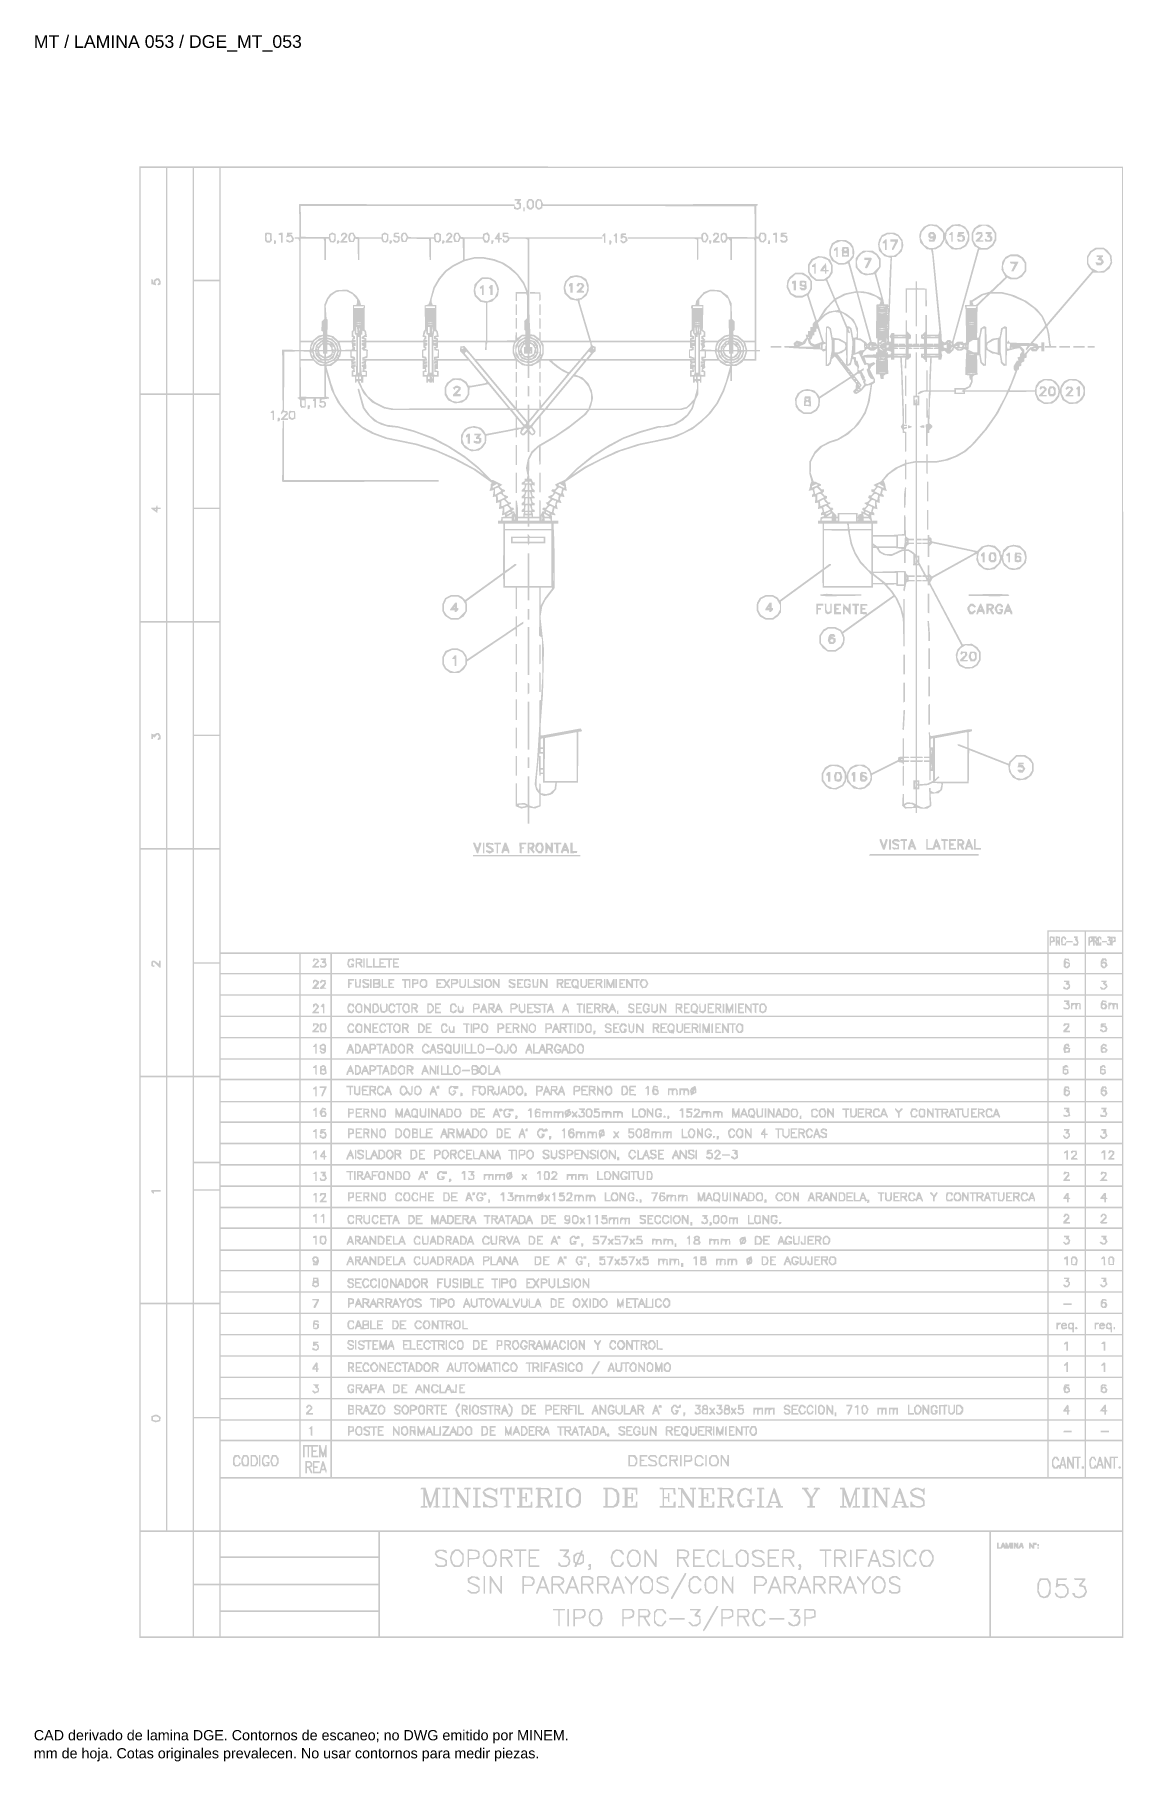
# Model space of a CAD drawing. Header units: millimetres. Extents: x 12 to 193, y 4 to 291.
import ezdxf

# ---------------------------------------------------------------- set-up
doc = ezdxf.new("R2010")
doc.units = ezdxf.units.MM
doc.layers.add('DGE_DATOS', color=7, linetype='Continuous', lineweight=0)
doc.layers.add('DGE_RELLENO', color=7, linetype='Continuous', lineweight=0)
doc.styles.add('DGE_ARIAL', font='arial.ttf')

msp = doc.modelspace()

# ---------------------------------------------------------------- texts
at = {"layer": 'DGE_DATOS', "style": 'DGE_ARIAL'}
for s, height, p in [('MT / LAMINA 053 / DGE_MT_053', 2.1, (12, 289.0389)), ('CAD derivado de lamina DGE. Contornos de escaneo; no DWG emitido por MINEM.', 1.7, (12, 8)), ('mm de hoja. Cotas originales prevalecen. No usar contornos para medir piezas.', 1.7, (12, 5))]:
    msp.add_text(s, height=height, dxfattribs=at).set_placement(p)

# ---------------------------------------------------------------- hatches: boundary and pattern name
at = {"layer": 'DGE_RELLENO'}
h = msp.add_hatch(color=7, dxfattribs=at)
h.paths.add_polyline_path([(29.5145, 147.19), (29.5145, 25.0157), (111.2206, 25.0157), (192.9267, 25.0157), (192.895, 147.1582), (192.8633, 269.3008), (111.1889, 269.3325), (29.5145, 269.3642)], flags=0)
h.paths.add_polyline_path([(33.9413, 250.3929), (33.9413, 231.6747), (31.8544, 231.6747), (29.7675, 231.6747), (29.7675, 250.3929), (29.7675, 269.1111), (31.8544, 269.1111), (33.9413, 269.1111)], flags=0)
h.paths.add_polyline_path([(38.3681, 250.3929), (38.3681, 231.6747), (36.2812, 231.6747), (34.1943, 231.6747), (34.1943, 250.3929), (34.1943, 269.1111), (36.2812, 269.1111), (38.3681, 269.1111)], flags=0)
h.paths.add_polyline_path([(42.7949, 259.8152), (42.7949, 250.5194), (40.708, 250.5194), (38.621, 250.5194), (38.621, 259.8152), (38.621, 269.1111), (40.708, 269.1111), (42.7949, 269.1111)], flags=0)
h.paths.add_polyline_path([(192.6736, 205.8107), (192.6736, 142.5103), (186.4761, 142.5103), (180.2785, 142.5103), (180.2785, 140.6764), (180.2785, 138.8426), (111.6632, 138.8426), (43.0478, 138.8426), (43.0478, 203.9768), (43.0478, 269.1111), (117.8607, 269.1111), (192.6736, 269.1111)], flags=0)
h.paths.add_polyline_path([(42.7949, 240.9706), (42.7949, 231.6747), (40.708, 231.6747), (38.621, 231.6747), (38.621, 240.9706), (38.621, 250.2664), (40.708, 250.2664), (42.7949, 250.2664)], flags=0)
h.paths.add_polyline_path([(33.9413, 212.6403), (33.9413, 193.8589), (31.8544, 193.8589), (29.7675, 193.8589), (29.7675, 212.6403), (29.7675, 231.4218), (31.8544, 231.4218), (33.9413, 231.4218)], flags=0)
h.paths.add_polyline_path([(38.3681, 212.6403), (38.3681, 193.8589), (36.2812, 193.8589), (34.1943, 193.8589), (34.1943, 212.6403), (34.1943, 231.4218), (36.2812, 231.4218), (38.3681, 231.4218)], flags=0)
h.paths.add_polyline_path([(42.7949, 222.0627), (42.7949, 212.7036), (40.708, 212.7036), (38.621, 212.7036), (38.621, 222.0627), (38.621, 231.4218), (40.708, 231.4218), (42.7949, 231.4218)], flags=0)
h.paths.add_polyline_path([(42.7949, 203.1547), (42.7949, 193.8589), (40.708, 193.8589), (38.621, 193.8589), (38.621, 203.1547), (38.621, 212.4506), (40.708, 212.4506), (42.7949, 212.4506)], flags=0)
h.paths.add_polyline_path([(33.9413, 174.8877), (33.9413, 156.1695), (31.8544, 156.1695), (29.7675, 156.1695), (29.7675, 174.8877), (29.7675, 193.6059), (31.8544, 193.6059), (33.9413, 193.6059)], flags=0)
h.paths.add_polyline_path([(38.3681, 174.8877), (38.3681, 156.1695), (36.2812, 156.1695), (34.1943, 156.1695), (34.1943, 174.8877), (34.1943, 193.6059), (36.2812, 193.6059), (38.3681, 193.6059)], flags=0)
h.paths.add_polyline_path([(42.7949, 184.3101), (42.7949, 175.0142), (40.708, 175.0142), (38.621, 175.0142), (38.621, 184.3101), (38.621, 193.6059), (40.708, 193.6059), (42.7949, 193.6059)], flags=0)
h.paths.add_polyline_path([(42.7949, 165.4654), (42.7949, 156.1695), (40.708, 156.1695), (38.621, 156.1695), (38.621, 165.4654), (38.621, 174.7613), (40.708, 174.7613), (42.7949, 174.7613)], flags=0)
h.paths.add_polyline_path([(33.9413, 137.1352), (33.9413, 118.3537), (31.8544, 118.3537), (29.7675, 118.3537), (29.7675, 137.1352), (29.7675, 155.9166), (31.8544, 155.9166), (33.9413, 155.9166)], flags=0)
h.paths.add_polyline_path([(38.3681, 137.1352), (38.3681, 118.3537), (36.2812, 118.3537), (34.1943, 118.3537), (34.1943, 137.1352), (34.1943, 155.9166), (36.2812, 155.9166), (38.3681, 155.9166)], flags=0)
h.paths.add_polyline_path([(42.7949, 146.5575), (42.7949, 137.1984), (40.708, 137.1984), (38.621, 137.1984), (38.621, 146.5575), (38.621, 155.9166), (40.708, 155.9166), (42.7949, 155.9166)], flags=0)
h.paths.add_polyline_path([(186.4761, 140.55), (186.4761, 138.8426), (183.5038, 138.8426), (180.5315, 138.8426), (180.5315, 140.55), (180.5315, 142.2574), (183.5038, 142.2574), (186.4761, 142.2574)], flags=0)
h.paths.add_polyline_path([(192.6736, 140.55), (192.6736, 138.8426), (189.7013, 138.8426), (186.729, 138.8426), (186.729, 140.55), (186.729, 142.2574), (189.7013, 142.2574), (192.6736, 142.2574)], flags=0)
h.paths.add_polyline_path([(56.0753, 137.0087), (56.0753, 135.4278), (49.5616, 135.4278), (43.0478, 135.4278), (43.0478, 137.0087), (43.0478, 138.5896), (49.5616, 138.5896), (56.0753, 138.5896)], flags=0)
h.paths.add_polyline_path([(61.261, 137.0087), (61.261, 135.4278), (58.7946, 135.4278), (56.3282, 135.4278), (56.3282, 137.0087), (56.3282, 138.5896), (58.7946, 138.5896), (61.261, 138.5896)], flags=0)
h.paths.add_polyline_path([(180.2785, 137.0087), (180.2785, 135.4278), (120.8962, 135.4278), (61.5139, 135.4278), (61.5139, 137.0087), (61.5139, 138.5896), (120.8962, 138.5896), (180.2785, 138.5896)], flags=0)
h.paths.add_polyline_path([(186.4761, 137.0087), (186.4761, 135.4278), (183.5038, 135.4278), (180.5315, 135.4278), (180.5315, 137.0087), (180.5315, 138.5896), (183.5038, 138.5896), (186.4761, 138.5896)], flags=0)
h.paths.add_polyline_path([(192.6736, 137.0087), (192.6736, 135.4278), (189.7013, 135.4278), (186.729, 135.4278), (186.729, 137.0087), (186.729, 138.5896), (189.7013, 138.5896), (192.6736, 138.5896)], flags=0)
h.paths.add_polyline_path([(42.7949, 127.6496), (42.7949, 118.3537), (40.708, 118.3537), (38.621, 118.3537), (38.621, 127.6496), (38.621, 136.9454), (40.708, 136.9454), (42.7949, 136.9454)], flags=0)
h.paths.add_polyline_path([(56.0753, 133.5306), (56.0753, 131.8865), (49.5616, 131.8865), (43.0478, 131.8865), (43.0478, 133.5306), (43.0478, 135.1748), (49.5616, 135.1748), (56.0753, 135.1748)], flags=0)
h.paths.add_polyline_path([(61.261, 133.5306), (61.261, 131.8865), (58.7946, 131.8865), (56.3282, 131.8865), (56.3282, 133.5306), (56.3282, 135.1748), (58.7946, 135.1748), (61.261, 135.1748)], flags=0)
h.paths.add_polyline_path([(180.2785, 133.5306), (180.2785, 131.8865), (120.8962, 131.8865), (61.5139, 131.8865), (61.5139, 133.5306), (61.5139, 135.1748), (120.8962, 135.1748), (180.2785, 135.1748)], flags=0)
h.paths.add_polyline_path([(186.4761, 133.5306), (186.4761, 131.8865), (183.5038, 131.8865), (180.5315, 131.8865), (180.5315, 133.5306), (180.5315, 135.1748), (183.5038, 135.1748), (186.4761, 135.1748)], flags=0)
h.paths.add_polyline_path([(192.6736, 133.5306), (192.6736, 131.8865), (189.7013, 131.8865), (186.729, 131.8865), (186.729, 133.5306), (186.729, 135.1748), (189.7013, 135.1748), (192.6736, 135.1748)], flags=0)
h.paths.add_polyline_path([(56.0753, 129.9894), (56.0753, 128.3452), (49.5616, 128.3452), (43.0478, 128.3452), (43.0478, 129.9894), (43.0478, 131.6335), (49.5616, 131.6335), (56.0753, 131.6335)], flags=0)
h.paths.add_polyline_path([(61.261, 129.9894), (61.261, 128.3452), (58.7946, 128.3452), (56.3282, 128.3452), (56.3282, 129.9894), (56.3282, 131.6335), (58.7946, 131.6335), (61.261, 131.6335)], flags=0)
h.paths.add_polyline_path([(180.2785, 129.9894), (180.2785, 128.3452), (120.8962, 128.3452), (61.5139, 128.3452), (61.5139, 129.9894), (61.5139, 131.6335), (120.8962, 131.6335), (180.2785, 131.6335)], flags=0)
h.paths.add_polyline_path([(186.4761, 129.9894), (186.4761, 128.3452), (183.5038, 128.3452), (180.5315, 128.3452), (180.5315, 129.9894), (180.5315, 131.6335), (183.5038, 131.6335), (186.4761, 131.6335)], flags=0)
h.paths.add_polyline_path([(192.6736, 129.9894), (192.6736, 128.3452), (189.7013, 128.3452), (186.729, 128.3452), (186.729, 129.9894), (186.729, 131.6335), (189.7013, 131.6335), (192.6736, 131.6335)], flags=0)
h.paths.add_polyline_path([(56.0753, 126.4481), (56.0753, 124.8039), (49.5616, 124.8039), (43.0478, 124.8039), (43.0478, 126.4481), (43.0478, 128.0922), (49.5616, 128.0922), (56.0753, 128.0922)], flags=0)
h.paths.add_polyline_path([(61.261, 126.4481), (61.261, 124.8039), (58.7946, 124.8039), (56.3282, 124.8039), (56.3282, 126.4481), (56.3282, 128.0922), (58.7946, 128.0922), (61.261, 128.0922)], flags=0)
h.paths.add_polyline_path([(180.2785, 126.4481), (180.2785, 124.8039), (120.8962, 124.8039), (61.5139, 124.8039), (61.5139, 126.4481), (61.5139, 128.0922), (120.8962, 128.0922), (180.2785, 128.0922)], flags=0)
h.paths.add_polyline_path([(186.4761, 126.4481), (186.4761, 124.8039), (183.5038, 124.8039), (180.5315, 124.8039), (180.5315, 126.4481), (180.5315, 128.0922), (183.5038, 128.0922), (186.4761, 128.0922)], flags=0)
h.paths.add_polyline_path([(192.6736, 126.4481), (192.6736, 124.8039), (189.7013, 124.8039), (186.729, 124.8039), (186.729, 126.4481), (186.729, 128.0922), (189.7013, 128.0922), (192.6736, 128.0922)], flags=0)
h.paths.add_polyline_path([(56.0753, 122.9068), (56.0753, 121.2626), (49.5616, 121.2626), (43.0478, 121.2626), (43.0478, 122.9068), (43.0478, 124.551), (49.5616, 124.551), (56.0753, 124.551)], flags=0)
h.paths.add_polyline_path([(61.261, 122.9068), (61.261, 121.2626), (58.7946, 121.2626), (56.3282, 121.2626), (56.3282, 122.9068), (56.3282, 124.551), (58.7946, 124.551), (61.261, 124.551)], flags=0)
h.paths.add_polyline_path([(180.2785, 122.9068), (180.2785, 121.2626), (120.8962, 121.2626), (61.5139, 121.2626), (61.5139, 122.9068), (61.5139, 124.551), (120.8962, 124.551), (180.2785, 124.551)], flags=0)
h.paths.add_polyline_path([(186.4761, 122.9068), (186.4761, 121.2626), (183.5038, 121.2626), (180.5315, 121.2626), (180.5315, 122.9068), (180.5315, 124.551), (183.5038, 124.551), (186.4761, 124.551)], flags=0)
h.paths.add_polyline_path([(192.6736, 122.9068), (192.6736, 121.2626), (189.7013, 121.2626), (186.729, 121.2626), (186.729, 122.9068), (186.729, 124.551), (189.7013, 124.551), (192.6736, 124.551)], flags=0)
h.paths.add_polyline_path([(56.0753, 119.4288), (56.0753, 117.8478), (49.5616, 117.8478), (43.0478, 117.8478), (43.0478, 119.4288), (43.0478, 121.0097), (49.5616, 121.0097), (56.0753, 121.0097)], flags=0)
h.paths.add_polyline_path([(61.261, 119.4288), (61.261, 117.8478), (58.7946, 117.8478), (56.3282, 117.8478), (56.3282, 119.4288), (56.3282, 121.0097), (58.7946, 121.0097), (61.261, 121.0097)], flags=0)
h.paths.add_polyline_path([(180.2785, 119.4288), (180.2785, 117.8478), (120.8962, 117.8478), (61.5139, 117.8478), (61.5139, 119.4288), (61.5139, 121.0097), (120.8962, 121.0097), (180.2785, 121.0097)], flags=0)
h.paths.add_polyline_path([(186.4761, 119.4288), (186.4761, 117.8478), (183.5038, 117.8478), (180.5315, 117.8478), (180.5315, 119.4288), (180.5315, 121.0097), (183.5038, 121.0097), (186.4761, 121.0097)], flags=0)
h.paths.add_polyline_path([(192.6736, 119.4288), (192.6736, 117.8478), (189.7013, 117.8478), (186.729, 117.8478), (186.729, 119.4288), (186.729, 121.0097), (189.7013, 121.0097), (192.6736, 121.0097)], flags=0)
h.paths.add_polyline_path([(33.9413, 99.3826), (33.9413, 80.6644), (31.8544, 80.6644), (29.7675, 80.6644), (29.7675, 99.3826), (29.7675, 118.1008), (31.8544, 118.1008), (33.9413, 118.1008)], flags=0)
h.paths.add_polyline_path([(38.3681, 99.3826), (38.3681, 80.6644), (36.2812, 80.6644), (34.1943, 80.6644), (34.1943, 99.3826), (34.1943, 118.1008), (36.2812, 118.1008), (38.3681, 118.1008)], flags=0)
h.paths.add_polyline_path([(42.7949, 111.0815), (42.7949, 104.0621), (40.708, 104.0621), (38.621, 104.0621), (38.621, 111.0815), (38.621, 118.1008), (40.708, 118.1008), (42.7949, 118.1008)], flags=0)
h.paths.add_polyline_path([(56.0753, 115.8875), (56.0753, 114.1801), (49.5616, 114.1801), (43.0478, 114.1801), (43.0478, 115.8875), (43.0478, 117.5949), (49.5616, 117.5949), (56.0753, 117.5949)], flags=0)
h.paths.add_polyline_path([(61.261, 115.8875), (61.261, 114.1801), (58.7946, 114.1801), (56.3282, 114.1801), (56.3282, 115.8875), (56.3282, 117.5949), (58.7946, 117.5949), (61.261, 117.5949)], flags=0)
h.paths.add_polyline_path([(180.2785, 115.8875), (180.2785, 114.1801), (120.8962, 114.1801), (61.5139, 114.1801), (61.5139, 115.8875), (61.5139, 117.5949), (120.8962, 117.5949), (180.2785, 117.5949)], flags=0)
h.paths.add_polyline_path([(186.4761, 115.8875), (186.4761, 114.1801), (183.5038, 114.1801), (180.5315, 114.1801), (180.5315, 115.8875), (180.5315, 117.5949), (183.5038, 117.5949), (186.4761, 117.5949)], flags=0)
h.paths.add_polyline_path([(192.6736, 115.8875), (192.6736, 114.1801), (189.7013, 114.1801), (186.729, 114.1801), (186.729, 115.8875), (186.729, 117.5949), (189.7013, 117.5949), (192.6736, 117.5949)], flags=0)
h.paths.add_polyline_path([(56.0753, 112.3462), (56.0753, 110.7653), (49.5616, 110.7653), (43.0478, 110.7653), (43.0478, 112.3462), (43.0478, 113.9271), (49.5616, 113.9271), (56.0753, 113.9271)], flags=0)
h.paths.add_polyline_path([(61.261, 112.3462), (61.261, 110.7653), (58.7946, 110.7653), (56.3282, 110.7653), (56.3282, 112.3462), (56.3282, 113.9271), (58.7946, 113.9271), (61.261, 113.9271)], flags=0)
h.paths.add_polyline_path([(180.2785, 112.3462), (180.2785, 110.7653), (120.8962, 110.7653), (61.5139, 110.7653), (61.5139, 112.3462), (61.5139, 113.9271), (120.8962, 113.9271), (180.2785, 113.9271)], flags=0)
h.paths.add_polyline_path([(186.4761, 112.3462), (186.4761, 110.7653), (183.5038, 110.7653), (180.5315, 110.7653), (180.5315, 112.3462), (180.5315, 113.9271), (183.5038, 113.9271), (186.4761, 113.9271)], flags=0)
h.paths.add_polyline_path([(192.6736, 112.3462), (192.6736, 110.7653), (189.7013, 110.7653), (186.729, 110.7653), (186.729, 112.3462), (186.729, 113.9271), (189.7013, 113.9271), (192.6736, 113.9271)], flags=0)
h.paths.add_polyline_path([(56.0753, 108.8682), (56.0753, 107.224), (49.5616, 107.224), (43.0478, 107.224), (43.0478, 108.8682), (43.0478, 110.5123), (49.5616, 110.5123), (56.0753, 110.5123)], flags=0)
h.paths.add_polyline_path([(61.261, 108.8682), (61.261, 107.224), (58.7946, 107.224), (56.3282, 107.224), (56.3282, 108.8682), (56.3282, 110.5123), (58.7946, 110.5123), (61.261, 110.5123)], flags=0)
h.paths.add_polyline_path([(180.2785, 108.8682), (180.2785, 107.224), (120.8962, 107.224), (61.5139, 107.224), (61.5139, 108.8682), (61.5139, 110.5123), (120.8962, 110.5123), (180.2785, 110.5123)], flags=0)
h.paths.add_polyline_path([(186.4761, 108.8682), (186.4761, 107.224), (183.5038, 107.224), (180.5315, 107.224), (180.5315, 108.8682), (180.5315, 110.5123), (183.5038, 110.5123), (186.4761, 110.5123)], flags=0)
h.paths.add_polyline_path([(192.6736, 108.8682), (192.6736, 107.224), (189.7013, 107.224), (186.729, 107.224), (186.729, 108.8682), (186.729, 110.5123), (189.7013, 110.5123), (192.6736, 110.5123)], flags=0)
h.paths.add_polyline_path([(56.0753, 105.3269), (56.0753, 103.6827), (49.5616, 103.6827), (43.0478, 103.6827), (43.0478, 105.3269), (43.0478, 106.971), (49.5616, 106.971), (56.0753, 106.971)], flags=0)
h.paths.add_polyline_path([(61.261, 105.3269), (61.261, 103.6827), (58.7946, 103.6827), (56.3282, 103.6827), (56.3282, 105.3269), (56.3282, 106.971), (58.7946, 106.971), (61.261, 106.971)], flags=0)
h.paths.add_polyline_path([(180.2785, 105.3269), (180.2785, 103.6827), (120.8962, 103.6827), (61.5139, 103.6827), (61.5139, 105.3269), (61.5139, 106.971), (120.8962, 106.971), (180.2785, 106.971)], flags=0)
h.paths.add_polyline_path([(186.4761, 105.3269), (186.4761, 103.6827), (183.5038, 103.6827), (180.5315, 103.6827), (180.5315, 105.3269), (180.5315, 106.971), (183.5038, 106.971), (186.4761, 106.971)], flags=0)
h.paths.add_polyline_path([(192.6736, 105.3269), (192.6736, 103.6827), (189.7013, 103.6827), (186.729, 103.6827), (186.729, 105.3269), (186.729, 106.971), (189.7013, 106.971), (192.6736, 106.971)], flags=0)
h.paths.add_polyline_path([(42.7949, 101.6591), (42.7949, 99.5091), (40.708, 99.5091), (38.621, 99.5091), (38.621, 101.6591), (38.621, 103.8092), (40.708, 103.8092), (42.7949, 103.8092)], flags=0)
h.paths.add_polyline_path([(56.0753, 101.7856), (56.0753, 100.1414), (49.5616, 100.1414), (43.0478, 100.1414), (43.0478, 101.7856), (43.0478, 103.4298), (49.5616, 103.4298), (56.0753, 103.4298)], flags=0)
h.paths.add_polyline_path([(61.261, 101.7856), (61.261, 100.1414), (58.7946, 100.1414), (56.3282, 100.1414), (56.3282, 101.7856), (56.3282, 103.4298), (58.7946, 103.4298), (61.261, 103.4298)], flags=0)
h.paths.add_polyline_path([(180.2785, 101.7856), (180.2785, 100.1414), (120.8962, 100.1414), (61.5139, 100.1414), (61.5139, 101.7856), (61.5139, 103.4298), (120.8962, 103.4298), (180.2785, 103.4298)], flags=0)
h.paths.add_polyline_path([(186.4761, 101.7856), (186.4761, 100.1414), (183.5038, 100.1414), (180.5315, 100.1414), (180.5315, 101.7856), (180.5315, 103.4298), (183.5038, 103.4298), (186.4761, 103.4298)], flags=0)
h.paths.add_polyline_path([(192.6736, 101.7856), (192.6736, 100.1414), (189.7013, 100.1414), (186.729, 100.1414), (186.729, 101.7856), (186.729, 103.4298), (189.7013, 103.4298), (192.6736, 103.4298)], flags=0)
h.paths.add_polyline_path([(56.0753, 98.2443), (56.0753, 96.6001), (49.5616, 96.6001), (43.0478, 96.6001), (43.0478, 98.2443), (43.0478, 99.8885), (49.5616, 99.8885), (56.0753, 99.8885)], flags=0)
h.paths.add_polyline_path([(61.261, 98.2443), (61.261, 96.6001), (58.7946, 96.6001), (56.3282, 96.6001), (56.3282, 98.2443), (56.3282, 99.8885), (58.7946, 99.8885), (61.261, 99.8885)], flags=0)
h.paths.add_polyline_path([(180.2785, 98.2443), (180.2785, 96.6001), (120.8962, 96.6001), (61.5139, 96.6001), (61.5139, 98.2443), (61.5139, 99.8885), (120.8962, 99.8885), (180.2785, 99.8885)], flags=0)
h.paths.add_polyline_path([(186.4761, 98.2443), (186.4761, 96.6001), (183.5038, 96.6001), (180.5315, 96.6001), (180.5315, 98.2443), (180.5315, 99.8885), (183.5038, 99.8885), (186.4761, 99.8885)], flags=0)
h.paths.add_polyline_path([(192.6736, 98.2443), (192.6736, 96.6001), (189.7013, 96.6001), (186.729, 96.6001), (186.729, 98.2443), (186.729, 99.8885), (189.7013, 99.8885), (192.6736, 99.8885)], flags=0)
h.paths.add_polyline_path([(42.7949, 89.9602), (42.7949, 80.6644), (40.708, 80.6644), (38.621, 80.6644), (38.621, 89.9602), (38.621, 99.2561), (40.708, 99.2561), (42.7949, 99.2561)], flags=0)
h.paths.add_polyline_path([(56.0753, 94.7663), (56.0753, 93.1853), (49.5616, 93.1853), (43.0478, 93.1853), (43.0478, 94.7663), (43.0478, 96.3472), (49.5616, 96.3472), (56.0753, 96.3472)], flags=0)
h.paths.add_polyline_path([(61.261, 94.7663), (61.261, 93.1853), (58.7946, 93.1853), (56.3282, 93.1853), (56.3282, 94.7663), (56.3282, 96.3472), (58.7946, 96.3472), (61.261, 96.3472)], flags=0)
h.paths.add_polyline_path([(180.2785, 94.7663), (180.2785, 93.1853), (120.8962, 93.1853), (61.5139, 93.1853), (61.5139, 94.7663), (61.5139, 96.3472), (120.8962, 96.3472), (180.2785, 96.3472)], flags=0)
h.paths.add_polyline_path([(186.4761, 94.7663), (186.4761, 93.1853), (183.5038, 93.1853), (180.5315, 93.1853), (180.5315, 94.7663), (180.5315, 96.3472), (183.5038, 96.3472), (186.4761, 96.3472)], flags=0)
h.paths.add_polyline_path([(192.6736, 94.7663), (192.6736, 93.1853), (189.7013, 93.1853), (186.729, 93.1853), (186.729, 94.7663), (186.729, 96.3472), (189.7013, 96.3472), (192.6736, 96.3472)], flags=0)
h.paths.add_polyline_path([(56.0753, 91.225), (56.0753, 89.5176), (49.5616, 89.5176), (43.0478, 89.5176), (43.0478, 91.225), (43.0478, 92.9324), (49.5616, 92.9324), (56.0753, 92.9324)], flags=0)
h.paths.add_polyline_path([(61.261, 91.225), (61.261, 89.5176), (58.7946, 89.5176), (56.3282, 89.5176), (56.3282, 91.225), (56.3282, 92.9324), (58.7946, 92.9324), (61.261, 92.9324)], flags=0)
h.paths.add_polyline_path([(180.2785, 91.225), (180.2785, 89.5176), (120.8962, 89.5176), (61.5139, 89.5176), (61.5139, 91.225), (61.5139, 92.9324), (120.8962, 92.9324), (180.2785, 92.9324)], flags=0)
h.paths.add_polyline_path([(186.4761, 91.225), (186.4761, 89.5176), (183.5038, 89.5176), (180.5315, 89.5176), (180.5315, 91.225), (180.5315, 92.9324), (183.5038, 92.9324), (186.4761, 92.9324)], flags=0)
h.paths.add_polyline_path([(192.6736, 91.225), (192.6736, 89.5176), (189.7013, 89.5176), (186.729, 89.5176), (186.729, 91.225), (186.729, 92.9324), (189.7013, 92.9324), (192.6736, 92.9324)], flags=0)
h.paths.add_polyline_path([(56.0753, 87.6837), (56.0753, 86.1028), (49.5616, 86.1028), (43.0478, 86.1028), (43.0478, 87.6837), (43.0478, 89.2646), (49.5616, 89.2646), (56.0753, 89.2646)], flags=0)
h.paths.add_polyline_path([(61.261, 87.6837), (61.261, 86.1028), (58.7946, 86.1028), (56.3282, 86.1028), (56.3282, 87.6837), (56.3282, 89.2646), (58.7946, 89.2646), (61.261, 89.2646)], flags=0)
h.paths.add_polyline_path([(180.2785, 87.6837), (180.2785, 86.1028), (120.8962, 86.1028), (61.5139, 86.1028), (61.5139, 87.6837), (61.5139, 89.2646), (120.8962, 89.2646), (180.2785, 89.2646)], flags=0)
h.paths.add_polyline_path([(186.4761, 87.6837), (186.4761, 86.1028), (183.5038, 86.1028), (180.5315, 86.1028), (180.5315, 87.6837), (180.5315, 89.2646), (183.5038, 89.2646), (186.4761, 89.2646)], flags=0)
h.paths.add_polyline_path([(192.6736, 87.6837), (192.6736, 86.1028), (189.7013, 86.1028), (186.729, 86.1028), (186.729, 87.6837), (186.729, 89.2646), (189.7013, 89.2646), (192.6736, 89.2646)], flags=0)
h.paths.add_polyline_path([(56.0753, 84.2057), (56.0753, 82.5615), (49.5616, 82.5615), (43.0478, 82.5615), (43.0478, 84.2057), (43.0478, 85.8498), (49.5616, 85.8498), (56.0753, 85.8498)], flags=0)
h.paths.add_polyline_path([(61.261, 84.2057), (61.261, 82.5615), (58.7946, 82.5615), (56.3282, 82.5615), (56.3282, 84.2057), (56.3282, 85.8498), (58.7946, 85.8498), (61.261, 85.8498)], flags=0)
h.paths.add_polyline_path([(180.2785, 84.2057), (180.2785, 82.5615), (120.8962, 82.5615), (61.5139, 82.5615), (61.5139, 84.2057), (61.5139, 85.8498), (120.8962, 85.8498), (180.2785, 85.8498)], flags=0)
h.paths.add_polyline_path([(186.4761, 84.2057), (186.4761, 82.5615), (183.5038, 82.5615), (180.5315, 82.5615), (180.5315, 84.2057), (180.5315, 85.8498), (183.5038, 85.8498), (186.4761, 85.8498)], flags=0)
h.paths.add_polyline_path([(192.6736, 84.2057), (192.6736, 82.5615), (189.7013, 82.5615), (186.729, 82.5615), (186.729, 84.2057), (186.729, 85.8498), (189.7013, 85.8498), (192.6736, 85.8498)], flags=0)
h.paths.add_polyline_path([(56.0753, 80.6644), (56.0753, 79.0202), (49.5616, 79.0202), (43.0478, 79.0202), (43.0478, 80.6644), (43.0478, 82.3085), (49.5616, 82.3085), (56.0753, 82.3085)], flags=0)
h.paths.add_polyline_path([(61.261, 80.6644), (61.261, 79.0202), (58.7946, 79.0202), (56.3282, 79.0202), (56.3282, 80.6644), (56.3282, 82.3085), (58.7946, 82.3085), (61.261, 82.3085)], flags=0)
h.paths.add_polyline_path([(180.2785, 80.6644), (180.2785, 79.0202), (120.8962, 79.0202), (61.5139, 79.0202), (61.5139, 80.6644), (61.5139, 82.3085), (120.8962, 82.3085), (180.2785, 82.3085)], flags=0)
h.paths.add_polyline_path([(186.4761, 80.6644), (186.4761, 79.0202), (183.5038, 79.0202), (180.5315, 79.0202), (180.5315, 80.6644), (180.5315, 82.3085), (183.5038, 82.3085), (186.4761, 82.3085)], flags=0)
h.paths.add_polyline_path([(192.6736, 80.6644), (192.6736, 79.0202), (189.7013, 79.0202), (186.729, 79.0202), (186.729, 80.6644), (186.729, 82.3085), (189.7013, 82.3085), (192.6736, 82.3085)], flags=0)
h.paths.add_polyline_path([(33.9413, 61.63), (33.9413, 42.8486), (31.8544, 42.8486), (29.7675, 42.8486), (29.7675, 61.63), (29.7675, 80.4114), (31.8544, 80.4114), (33.9413, 80.4114)], flags=0)
h.paths.add_polyline_path([(38.3681, 61.63), (38.3681, 42.8486), (36.2812, 42.8486), (34.1943, 42.8486), (34.1943, 61.63), (34.1943, 80.4114), (36.2812, 80.4114), (38.3681, 80.4114)], flags=0)
h.paths.add_polyline_path([(42.7949, 71.0523), (42.7949, 61.6932), (40.708, 61.6932), (38.621, 61.6932), (38.621, 71.0523), (38.621, 80.4114), (40.708, 80.4114), (42.7949, 80.4114)], flags=0)
h.paths.add_polyline_path([(56.0753, 77.1231), (56.0753, 75.4789), (49.5616, 75.4789), (43.0478, 75.4789), (43.0478, 77.1231), (43.0478, 78.7673), (49.5616, 78.7673), (56.0753, 78.7673)], flags=0)
h.paths.add_polyline_path([(61.261, 77.1231), (61.261, 75.4789), (58.7946, 75.4789), (56.3282, 75.4789), (56.3282, 77.1231), (56.3282, 78.7673), (58.7946, 78.7673), (61.261, 78.7673)], flags=0)
h.paths.add_polyline_path([(180.2785, 77.1231), (180.2785, 75.4789), (120.8962, 75.4789), (61.5139, 75.4789), (61.5139, 77.1231), (61.5139, 78.7673), (120.8962, 78.7673), (180.2785, 78.7673)], flags=0)
h.paths.add_polyline_path([(186.4761, 77.1231), (186.4761, 75.4789), (183.5038, 75.4789), (180.5315, 75.4789), (180.5315, 77.1231), (180.5315, 78.7673), (183.5038, 78.7673), (186.4761, 78.7673)], flags=0)
h.paths.add_polyline_path([(192.6736, 77.1231), (192.6736, 75.4789), (189.7013, 75.4789), (186.729, 75.4789), (186.729, 77.1231), (186.729, 78.7673), (189.7013, 78.7673), (192.6736, 78.7673)], flags=0)
h.paths.add_polyline_path([(56.0753, 73.5818), (56.0753, 71.9377), (49.5616, 71.9377), (43.0478, 71.9377), (43.0478, 73.5818), (43.0478, 75.226), (49.5616, 75.226), (56.0753, 75.226)], flags=0)
h.paths.add_polyline_path([(61.261, 73.5818), (61.261, 71.9377), (58.7946, 71.9377), (56.3282, 71.9377), (56.3282, 73.5818), (56.3282, 75.226), (58.7946, 75.226), (61.261, 75.226)], flags=0)
h.paths.add_polyline_path([(180.2785, 73.5818), (180.2785, 71.9377), (120.8962, 71.9377), (61.5139, 71.9377), (61.5139, 73.5818), (61.5139, 75.226), (120.8962, 75.226), (180.2785, 75.226)], flags=0)
h.paths.add_polyline_path([(186.4761, 73.5818), (186.4761, 71.9377), (183.5038, 71.9377), (180.5315, 71.9377), (180.5315, 73.5818), (180.5315, 75.226), (183.5038, 75.226), (186.4761, 75.226)], flags=0)
h.paths.add_polyline_path([(192.6736, 73.5818), (192.6736, 71.9377), (189.7013, 71.9377), (186.729, 71.9377), (186.729, 73.5818), (186.729, 75.226), (189.7013, 75.226), (192.6736, 75.226)], flags=0)
h.paths.add_polyline_path([(56.0753, 70.0405), (56.0753, 68.3964), (49.5616, 68.3964), (43.0478, 68.3964), (43.0478, 70.0405), (43.0478, 71.6847), (49.5616, 71.6847), (56.0753, 71.6847)], flags=0)
h.paths.add_polyline_path([(61.261, 70.0405), (61.261, 68.3964), (58.7946, 68.3964), (56.3282, 68.3964), (56.3282, 70.0405), (56.3282, 71.6847), (58.7946, 71.6847), (61.261, 71.6847)], flags=0)
h.paths.add_polyline_path([(180.2785, 70.0405), (180.2785, 68.3964), (120.8962, 68.3964), (61.5139, 68.3964), (61.5139, 70.0405), (61.5139, 71.6847), (120.8962, 71.6847), (180.2785, 71.6847)], flags=0)
h.paths.add_polyline_path([(186.4761, 70.0405), (186.4761, 68.3964), (183.5038, 68.3964), (180.5315, 68.3964), (180.5315, 70.0405), (180.5315, 71.6847), (183.5038, 71.6847), (186.4761, 71.6847)], flags=0)
h.paths.add_polyline_path([(192.6736, 70.0405), (192.6736, 68.3964), (189.7013, 68.3964), (186.729, 68.3964), (186.729, 70.0405), (186.729, 71.6847), (189.7013, 71.6847), (192.6736, 71.6847)], flags=0)
h.paths.add_polyline_path([(56.0753, 66.4993), (56.0753, 64.8551), (49.5616, 64.8551), (43.0478, 64.8551), (43.0478, 66.4993), (43.0478, 68.1434), (49.5616, 68.1434), (56.0753, 68.1434)], flags=0)
h.paths.add_polyline_path([(61.261, 66.4993), (61.261, 64.8551), (58.7946, 64.8551), (56.3282, 64.8551), (56.3282, 66.4993), (56.3282, 68.1434), (58.7946, 68.1434), (61.261, 68.1434)], flags=0)
h.paths.add_polyline_path([(180.2785, 66.4993), (180.2785, 64.8551), (120.8962, 64.8551), (61.5139, 64.8551), (61.5139, 66.4993), (61.5139, 68.1434), (120.8962, 68.1434), (180.2785, 68.1434)], flags=0)
h.paths.add_polyline_path([(186.4761, 66.4993), (186.4761, 64.8551), (183.5038, 64.8551), (180.5315, 64.8551), (180.5315, 66.4993), (180.5315, 68.1434), (183.5038, 68.1434), (186.4761, 68.1434)], flags=0)
h.paths.add_polyline_path([(192.6736, 66.4993), (192.6736, 64.8551), (189.7013, 64.8551), (186.729, 64.8551), (186.729, 66.4993), (186.729, 68.1434), (189.7013, 68.1434), (192.6736, 68.1434)], flags=0)
h.paths.add_polyline_path([(56.0753, 62.958), (56.0753, 61.3138), (49.5616, 61.3138), (43.0478, 61.3138), (43.0478, 62.958), (43.0478, 64.6021), (49.5616, 64.6021), (56.0753, 64.6021)], flags=0)
h.paths.add_polyline_path([(61.261, 62.958), (61.261, 61.3138), (58.7946, 61.3138), (56.3282, 61.3138), (56.3282, 62.958), (56.3282, 64.6021), (58.7946, 64.6021), (61.261, 64.6021)], flags=0)
h.paths.add_polyline_path([(180.2785, 62.958), (180.2785, 61.3138), (120.8962, 61.3138), (61.5139, 61.3138), (61.5139, 62.958), (61.5139, 64.6021), (120.8962, 64.6021), (180.2785, 64.6021)], flags=0)
h.paths.add_polyline_path([(186.4761, 62.958), (186.4761, 61.3138), (183.5038, 61.3138), (180.5315, 61.3138), (180.5315, 62.958), (180.5315, 64.6021), (183.5038, 64.6021), (186.4761, 64.6021)], flags=0)
h.paths.add_polyline_path([(192.6736, 62.958), (192.6736, 61.3138), (189.7013, 61.3138), (186.729, 61.3138), (186.729, 62.958), (186.729, 64.6021), (189.7013, 64.6021), (192.6736, 64.6021)], flags=0)
h.paths.add_polyline_path([(42.7949, 52.1444), (42.7949, 42.8486), (40.708, 42.8486), (38.621, 42.8486), (38.621, 52.1444), (38.621, 61.4403), (40.708, 61.4403), (42.7949, 61.4403)], flags=0)
h.paths.add_polyline_path([(56.0753, 59.4799), (56.0753, 57.899), (49.5616, 57.899), (43.0478, 57.899), (43.0478, 59.4799), (43.0478, 61.0609), (49.5616, 61.0609), (56.0753, 61.0609)], flags=0)
h.paths.add_polyline_path([(61.261, 59.4799), (61.261, 57.899), (58.7946, 57.899), (56.3282, 57.899), (56.3282, 59.4799), (56.3282, 61.0609), (58.7946, 61.0609), (61.261, 61.0609)], flags=0)
h.paths.add_polyline_path([(180.2785, 59.4799), (180.2785, 57.899), (120.8962, 57.899), (61.5139, 57.899), (61.5139, 59.4799), (61.5139, 61.0609), (120.8962, 61.0609), (180.2785, 61.0609)], flags=0)
h.paths.add_polyline_path([(186.4761, 59.4799), (186.4761, 57.899), (183.5038, 57.899), (180.5315, 57.899), (180.5315, 59.4799), (180.5315, 61.0609), (183.5038, 61.0609), (186.4761, 61.0609)], flags=0)
h.paths.add_polyline_path([(192.6736, 59.4799), (192.6736, 57.899), (189.7013, 57.899), (186.729, 57.899), (186.729, 59.4799), (186.729, 61.0609), (189.7013, 61.0609), (192.6736, 61.0609)], flags=0)
h.paths.add_polyline_path([(56.0753, 54.6739), (56.0753, 51.7018), (49.5616, 51.7018), (43.0478, 51.7018), (43.0478, 54.6739), (43.0478, 57.6461), (49.5616, 57.6461), (56.0753, 57.6461)], flags=0)
h.paths.add_polyline_path([(61.261, 54.6739), (61.261, 51.7018), (58.7946, 51.7018), (56.3282, 51.7018), (56.3282, 54.6739), (56.3282, 57.6461), (58.7946, 57.6461), (61.261, 57.6461)], flags=0)
h.paths.add_polyline_path([(180.2785, 54.6739), (180.2785, 51.7018), (120.8962, 51.7018), (61.5139, 51.7018), (61.5139, 54.6739), (61.5139, 57.6461), (120.8962, 57.6461), (180.2785, 57.6461)], flags=0)
h.paths.add_polyline_path([(186.4761, 54.6739), (186.4761, 51.7018), (183.5038, 51.7018), (180.5315, 51.7018), (180.5315, 54.6739), (180.5315, 57.6461), (183.5038, 57.6461), (186.4761, 57.6461)], flags=0)
h.paths.add_polyline_path([(192.6736, 54.6739), (192.6736, 51.7018), (189.7013, 51.7018), (186.729, 51.7018), (186.729, 54.6739), (186.729, 57.6461), (189.7013, 57.6461), (192.6736, 57.6461)], flags=0)
h.paths.add_polyline_path([(192.6736, 47.1487), (192.6736, 42.8486), (117.8607, 42.8486), (43.0478, 42.8486), (43.0478, 47.1487), (43.0478, 51.4488), (117.8607, 51.4488), (192.6736, 51.4488)], flags=0)
h.paths.add_polyline_path([(38.3681, 33.9321), (38.3681, 25.2686), (34.0678, 25.2686), (29.7675, 25.2686), (29.7675, 33.9321), (29.7675, 42.5956), (34.0678, 42.5956), (38.3681, 42.5956)], flags=0)
h.paths.add_polyline_path([(42.7949, 38.2955), (42.7949, 33.9954), (40.708, 33.9954), (38.621, 33.9954), (38.621, 38.2955), (38.621, 42.5956), (40.708, 42.5956), (42.7949, 42.5956)], flags=0)
h.paths.add_polyline_path([(69.2292, 40.572), (69.2292, 38.5484), (56.1385, 38.5484), (43.0478, 38.5484), (43.0478, 40.572), (43.0478, 42.5956), (56.1385, 42.5956), (69.2292, 42.5956)], flags=0)
h.paths.add_polyline_path([(170.6661, 33.9321), (170.6661, 25.2686), (120.0741, 25.2686), (69.4821, 25.2686), (69.4821, 33.9321), (69.4821, 42.5956), (120.0741, 42.5956), (170.6661, 42.5956)], flags=0)
h.paths.add_polyline_path([(192.6736, 33.9321), (192.6736, 25.2686), (181.7963, 25.2686), (170.919, 25.2686), (170.919, 33.9321), (170.919, 42.5956), (181.7963, 42.5956), (192.6736, 42.5956)], flags=0)
h.paths.add_polyline_path([(69.2292, 36.1454), (69.2292, 33.9954), (56.1385, 33.9954), (43.0478, 33.9954), (43.0478, 36.1454), (43.0478, 38.2955), (56.1385, 38.2955), (69.2292, 38.2955)], flags=0)
h.paths.add_polyline_path([(42.7949, 29.5055), (42.7949, 25.2686), (40.708, 25.2686), (38.621, 25.2686), (38.621, 29.5055), (38.621, 33.7424), (40.708, 33.7424), (42.7949, 33.7424)], flags=0)
h.paths.add_polyline_path([(69.2292, 31.6556), (69.2292, 29.5688), (56.1385, 29.5688), (43.0478, 29.5688), (43.0478, 31.6556), (43.0478, 33.7424), (56.1385, 33.7424), (69.2292, 33.7424)], flags=0)
h.paths.add_polyline_path([(69.2292, 27.2922), (69.2292, 25.2686), (56.1385, 25.2686), (43.0478, 25.2686), (43.0478, 27.2922), (43.0478, 29.3158), (56.1385, 29.3158), (69.2292, 29.3158)], flags=0)
h.paths.add_polyline_path([(32.1422, 250.6142), (31.939, 250.4561), (31.8797, 250.2032), (31.8205, 249.9502), (31.8058, 250.2273), (31.7911, 250.5044), (31.6647, 250.5826), (31.5382, 250.6608), (31.5382, 250.2106), (31.5382, 249.7605), (31.633, 249.7588), (31.7279, 249.7571), (32.019, 249.6791), (32.3101, 249.6011), (32.2322, 249.9115), (32.1543, 250.222), (32.3354, 250.3722), (32.5165, 250.5225), (32.6752, 250.3312), (32.8339, 250.1399), (32.674, 249.9472), (32.514, 249.7544), (32.5898, 249.6786), (32.6656, 249.6028), (32.8608, 249.6777), (33.0559, 249.7526), (33.0559, 250.0178), (33.0559, 250.2831), (32.925, 250.5277), (32.7941, 250.7723), (32.5697, 250.7723), (32.3454, 250.7723)], flags=0)
h.paths.add_polyline_path([(91.8691, 263.7992), (91.8691, 263.6727), (92.1265, 263.6727), (92.3839, 263.6727), (92.2435, 263.4104), (92.1031, 263.1481), (92.3655, 263.0794), (92.628, 263.0108), (92.628, 262.7862), (92.628, 262.5615), (92.4222, 262.4825), (92.2165, 262.4036), (92.0428, 262.5477), (91.8691, 262.6919), (91.8691, 262.8648), (91.8691, 263.0377), (74.0038, 263.0707), (56.1385, 263.1036), (56.0934, 263.0795), (56.0482, 263.0554), (56.0677, 260.3287), (56.0872, 257.6019), (55.7018, 257.6019), (55.3164, 257.6019), (55.3164, 257.4755), (55.3164, 257.349), (55.6191, 257.349), (55.9217, 257.349), (55.9985, 257.1489), (56.0753, 256.9489), (56.0753, 247.9054), (56.0753, 238.862), (54.6524, 238.9045), (53.2295, 238.947), (53.2667, 233.9534), (53.3039, 228.9598), (53.1506, 228.6733), (52.9972, 228.3867), (53.0886, 228.2954), (53.18, 228.204), (53.2823, 228.3695), (53.3846, 228.535), (53.6839, 228.4923), (53.9832, 228.4496), (53.5115, 227.9284), (53.0398, 227.4072), (53.0398, 227.3276), (53.0398, 227.2481), (53.6089, 227.2481), (54.1781, 227.2481), (54.1781, 227.3746), (54.1781, 227.501), (53.8382, 227.501), (53.4984, 227.501), (53.8499, 227.868), (54.2014, 228.2349), (54.1568, 228.4687), (54.1123, 228.7026), (53.8275, 228.7432), (53.5427, 228.7838), (53.5758, 233.6757), (53.6089, 238.5675), (54.8421, 238.6037), (56.0753, 238.6399), (56.0753, 234.8517), (56.0753, 231.0634), (55.9172, 230.9976), (55.7591, 230.9317), (55.9804, 230.7518), (56.2018, 230.5718), (56.2037, 230.0798), (56.2056, 229.5879), (56.3123, 229.4197), (56.4189, 229.2514), (56.7846, 229.2932), (57.1504, 229.3349), (57.1504, 230.0624), (57.1504, 230.7898), (57.8104, 230.7896), (58.4705, 230.7894), (58.3977, 230.5997), (58.3248, 230.41), (58.4649, 230.41), (58.6049, 230.41), (58.6049, 229.8408), (58.6049, 229.2717), (58.7314, 229.2717), (58.8578, 229.2717), (58.8578, 230.0305), (58.8578, 230.7894), (59.174, 230.7894), (59.4902, 230.7894), (59.4902, 230.4075), (59.4902, 230.0257), (59.8053, 230.1048), (60.1203, 230.1838), (60.2015, 229.9722), (60.2827, 229.7606), (60.1363, 229.6142), (59.9898, 229.4677), (59.7277, 229.6314), (59.4656, 229.7951), (59.3967, 229.7262), (59.3277, 229.6572), (59.4877, 229.4645), (59.6477, 229.2717), (59.9231, 229.2717), (60.1985, 229.2717), (60.3503, 229.4235), (60.5021, 229.5752), (60.5021, 229.8408), (60.5021, 230.1064), (60.3503, 230.2582), (60.1985, 230.41), (59.9709, 230.41), (59.7432, 230.41), (59.7432, 230.5201), (59.7432, 230.6303), (60.3756, 230.7142), (61.008, 230.7981), (61.008, 230.9055), (61.008, 231.0128), (60.755, 231.079), (60.5021, 231.1451), (60.508, 233.2122), (60.514, 235.2792), (60.9506, 233.7615), (61.3872, 232.2438), (61.9125, 231.1938), (62.4378, 230.1438), (63.0683, 229.2967), (63.6987, 228.4496), (64.4086, 227.7127), (65.1186, 226.9758), (65.8775, 226.3743), (66.6363, 225.7727), (67.3952, 225.3608), (68.1541, 224.9489), (69.3322, 224.5169), (70.5103, 224.0849), (72.9863, 223.5782), (75.4622, 223.0716), (77.1835, 222.5175), (78.9049, 221.9635), (80.3594, 221.3106), (81.8139, 220.6577), (83.3949, 219.8239), (84.9759, 218.9901), (86.5211, 217.8873), (88.0663, 216.7845), (87.9756, 216.6939), (87.885, 216.6033), (87.8651, 216.3292), (87.8453, 216.0551), (87.7507, 215.7519), (87.656, 215.4487), (88.01, 215.5376), (88.3639, 215.6264), (88.2839, 215.0426), (88.2039, 214.4588), (88.4871, 214.4981), (88.7703, 214.5374), (88.7452, 213.9878), (88.72, 213.4382), (89.0479, 213.5205), (89.3758, 213.6028), (89.295, 213.0131), (89.2141, 212.4235), (89.5479, 212.5072), (89.8817, 212.591), (89.8007, 212.0003), (89.7198, 211.4095), (89.9723, 211.4756), (90.2248, 211.5416), (90.2248, 211.3725), (90.2248, 211.2035), (89.9403, 211.163), (89.6557, 211.1226), (89.6153, 210.8381), (89.5749, 210.5535), (89.3307, 210.5535), (89.0865, 210.5535), (89.0865, 210.3005), (89.0865, 210.0476), (89.531, 210.0476), (89.9754, 210.0476), (89.942, 205.9782), (89.9086, 201.9088), (86.7699, 199.6403), (83.6312, 197.3717), (83.355, 197.6231), (83.0787, 197.8745), (82.7752, 198.0313), (82.4717, 198.1882), (81.8818, 198.1882), (81.2919, 198.1882), (80.7859, 197.93), (80.2798, 197.6719), (80.0467, 197.1548), (79.8135, 196.6378), (79.8218, 196.0867), (79.8301, 195.5356), (80.0351, 195.1394), (80.24, 194.7431), (80.739, 194.4129), (81.2381, 194.0826), (81.8669, 194.0826), (82.4957, 194.0826), (82.939, 194.3566), (83.3822, 194.6305), (83.6561, 195.0737), (83.93, 195.5169), (83.9185, 196.1107), (83.907, 196.7046), (83.8723, 196.9187), (83.8376, 197.1329), (86.8731, 199.3381), (89.9086, 201.5432), (89.9452, 200.4835), (89.9817, 199.4238), (90.9887, 199.4238), (91.9956, 199.4238), (91.9956, 197.6531), (91.9956, 195.8825), (92.122, 195.8825), (92.2485, 195.8825), (92.2485, 197.6531), (92.2485, 199.4238), (93.1339, 199.4238), (94.0192, 199.4238), (94.0192, 198.3487), (94.0192, 197.2737), (94.1457, 197.2737), (94.2722, 197.2737), (94.2722, 198.3487), (94.2722, 199.4238), (95.0943, 199.4238), (95.9164, 199.4238), (95.9292, 197.6215), (95.9421, 195.8192), (95.9178, 193.6282), (95.8936, 191.4372), (96.1212, 191.2708), (96.3488, 191.1044), (96.3974, 187.9602), (96.4461, 184.816), (96.3189, 182.7961), (96.1916, 180.7762), (96.054, 180.7303), (95.9164, 180.6845), (95.9152, 178.5133), (95.914, 176.3422), (95.7247, 173.37), (95.5354, 170.3979), (95.3463, 168.578), (95.1573, 166.7582), (95.2843, 166.2864), (95.4114, 165.8146), (95.6639, 165.4936), (95.9164, 165.1726), (95.9164, 164.2174), (95.9164, 163.2623), (95.4421, 163.121), (94.9678, 162.9797), (94.62, 163.1128), (94.2722, 163.2458), (94.2722, 165.652), (94.2722, 168.0581), (94.1457, 168.0581), (94.0192, 168.0581), (94.0192, 165.7139), (94.0192, 163.3697), (93.7478, 163.5149), (93.4764, 163.6602), (92.8625, 163.6012), (92.2485, 163.5422), (92.2485, 165.231), (92.2485, 166.9199), (92.122, 166.9199), (91.9956, 166.9199), (91.9956, 165.0163), (91.9956, 163.1127), (92.4686, 162.9151), (92.9416, 162.7175), (93.4804, 162.8408), (94.0192, 162.9641), (94.0192, 161.5904), (94.0192, 160.2167), (94.1457, 160.2167), (94.2722, 160.2167), (94.2722, 161.5462), (94.2722, 162.8757), (94.7531, 162.7988), (95.234, 162.7219), (95.7017, 162.9173), (96.1694, 163.1127), (96.1694, 164.0646), (96.1694, 165.0165), (96.461, 164.9056), (96.7526, 164.7948), (97.2515, 164.8929), (97.7504, 164.9911), (97.9401, 165.0788), (98.1298, 165.1665), (98.4309, 165.5456), (98.7319, 165.9246), (98.7952, 166.4855), (98.8584, 167.0463), (100.6109, 167.0463), (102.3635, 167.0463), (102.3968, 171.2516), (102.4302, 175.4569), (102.7147, 175.4973), (102.9993, 175.5377), (102.9974, 175.6238), (102.9954, 175.7098), (102.8952, 175.8677), (102.7949, 176.0256), (99.6812, 175.4567), (96.5675, 174.8877), (96.3685, 174.8877), (96.1694, 174.8877), (96.1739, 175.8679), (96.1784, 176.8481), (96.3666, 179.3143), (96.5549, 181.7806), (96.6336, 185.5243), (96.7122, 189.268), (96.4207, 191.9112), (96.1292, 194.5545), (96.2765, 195.4146), (96.4238, 196.2747), (96.6946, 196.8058), (96.9654, 197.3369), (97.7373, 198.3487), (98.5093, 199.3605), (98.4784, 203.1547), (98.4475, 206.949), (98.3708, 208.4983), (98.2941, 210.0476), (98.6863, 210.0476), (99.0784, 210.0476), (99.0784, 210.3005), (99.0784, 210.5535), (98.5725, 210.5535), (98.0666, 210.5535), (98.0666, 210.8593), (98.0666, 211.1652), (97.996, 211.3491), (97.9254, 211.533), (98.249, 211.4712), (98.5725, 211.4093), (98.5725, 211.5252), (98.5725, 211.6412), (98.43, 211.7837), (98.2875, 211.9262), (98.371, 212.2588), (98.4545, 212.5915), (98.7219, 212.5066), (98.9894, 212.4217), (98.9109, 212.8142), (98.8324, 213.2067), (98.9053, 213.3969), (98.9783, 213.5871), (99.2813, 213.511), (99.5844, 213.435), (99.5844, 213.5202), (99.5844, 213.6055), (99.4644, 213.8297), (99.3444, 214.0539), (99.4108, 214.3079), (99.4772, 214.5619), (99.7838, 214.5033), (100.0903, 214.4447), (100.0903, 214.5145), (100.0903, 214.5842), (99.9673, 214.9075), (99.8444, 215.2308), (99.9191, 215.4254), (99.9938, 215.62), (100.245, 215.5403), (100.4963, 215.4605), (100.4105, 216.0108), (100.3248, 216.561), (100.2745, 216.7507), (100.2243, 216.9404), (101.9596, 218.0993), (103.695, 219.2582), (105.023, 219.9563), (106.351, 220.6544), (107.8705, 221.3405), (109.3901, 222.0266), (111.0374, 222.5459), (112.6847, 223.0653), (115.2073, 223.5873), (117.7299, 224.1092), (118.3012, 224.2964), (118.8725, 224.4836), (120.1469, 225.0985), (121.4212, 225.7133), (122.1706, 226.3104), (122.9199, 226.9075), (123.6554, 227.6153), (124.3909, 228.3231), (125.0004, 229.1452), (125.6098, 229.9673), (126.1208, 230.9888), (126.6318, 232.0103), (127.0708, 233.3286), (127.5097, 234.6468), (127.5716, 234.8998), (127.6336, 235.1527), (127.6482, 234.4255), (127.6629, 233.6983), (127.7894, 233.6983), (127.9159, 233.6983), (127.9159, 234.963), (127.9159, 236.2278), (128.2978, 236.2278), (128.6798, 236.2278), (129.1725, 236.5388), (129.6653, 236.8499), (129.7466, 236.9815), (129.828, 237.1131), (130.8956, 237.1131), (131.9632, 237.1131), (131.9632, 237.8719), (131.9632, 238.6308), (132.2794, 238.6308), (132.5956, 238.6308), (132.5956, 238.7573), (132.5956, 238.8837), (132.2794, 238.8837), (131.9632, 238.8837), (131.9632, 248.1164), (131.9632, 257.349), (132.1569, 257.349), (132.3506, 257.349), (132.4323, 257.1277), (132.5139, 256.9063), (132.6496, 256.8134), (132.7853, 256.7205), (132.9976, 256.7185), (133.2099, 256.7166), (133.4087, 256.9154), (133.6075, 257.1141), (133.6075, 257.5857), (133.6075, 258.0572), (133.4557, 258.209), (133.3039, 258.3608), (132.9437, 258.3608), (132.5834, 258.3608), (132.4314, 258.002), (132.2794, 257.6432), (132.1213, 257.6963), (131.9632, 257.7495), (131.9632, 260.261), (131.9632, 262.7725), (132.0897, 262.8506), (132.2162, 262.9288), (132.2162, 263.0162), (132.2162, 263.1036), (114.4063, 263.0698), (96.5963, 263.0361), (96.4145, 263.4492), (96.2326, 263.8624), (95.9235, 263.906), (95.6144, 263.9497), (95.4492, 263.7238), (95.284, 263.4979), (95.284, 263.0252), (95.284, 262.5525), (95.4828, 262.3538), (95.6816, 262.155), (95.8073, 262.155), (95.9331, 262.155), (96.1777, 262.2859), (96.4224, 262.4169), (96.4224, 262.6026), (96.4224, 262.7883), (114.0347, 262.7562), (131.647, 262.7241), (131.6813, 260.1571), (131.7155, 257.5901), (129.4455, 257.6139), (127.1754, 257.6378), (127.1027, 257.9276), (127.0299, 258.2174), (126.782, 258.2961), (126.5341, 258.3748), (126.2764, 258.2369), (126.0187, 258.0989), (126.0187, 257.6524), (126.0187, 257.2059), (126.1496, 256.9612), (126.2805, 256.7166), (126.5878, 256.7166), (126.8951, 256.7166), (127.0432, 257.0012), (127.1912, 257.2857), (127.2313, 257.3324), (127.2714, 257.3791), (127.4672, 257.1834), (127.6629, 256.9876), (127.6629, 255.3977), (127.6629, 253.8077), (127.7894, 253.8077), (127.9159, 253.8077), (127.9159, 255.5783), (127.9159, 257.349), (129.7363, 257.349), (131.5567, 257.349), (131.6335, 257.1489), (131.7103, 256.9489), (131.7103, 248.6751), (131.7103, 240.4014), (130.8134, 240.4014), (129.9165, 240.4014), (129.4165, 240.8294), (128.9165, 241.2574), (128.5427, 241.3321), (128.1688, 241.4069), (128.1688, 241.7052), (128.1688, 242.0034), (128.2609, 242.0955), (128.3531, 242.1877), (128.37, 242.8703), (128.3869, 243.553), (128.1665, 243.7895), (127.9461, 244.0261), (127.8971, 245.3519), (127.848, 246.6777), (127.5292, 247.297), (127.2105, 247.9163), (126.6103, 248.3474), (126.0101, 248.7785), (125.1926, 248.8442), (124.375, 248.9098), (123.8068, 248.6928), (123.2385, 248.4758), (122.6188, 247.7805), (121.9991, 247.0852), (121.9251, 246.7155), (121.8511, 246.3457), (121.5453, 246.3457), (121.2395, 246.3457), (121.1623, 246.1446), (121.0851, 245.9435), (121.1622, 245.8188), (121.2392, 245.6942), (121.2276, 243.9729), (121.216, 242.2515), (121.0877, 242.1233), (120.9595, 241.995), (120.9595, 241.5144), (120.9595, 241.0338), (121.1808, 241.03), (121.4021, 241.0261), (121.1808, 240.8972), (120.9595, 240.7683), (120.9595, 240.5849), (120.9595, 240.4014), (112.7468, 240.4014), (104.5341, 240.4014), (104.4683, 240.6228), (104.4024, 240.8441), (103.5112, 243.845), (102.6199, 246.8459), (102.6199, 247.0385), (102.6199, 247.231), (102.766, 247.231), (102.9122, 247.231), (103.3486, 247.5639), (103.785, 247.8968), (103.9613, 248.3187), (104.1376, 248.7406), (104.1376, 249.1848), (104.1376, 249.6289), (103.9352, 250.135), (103.7327, 250.641), (103.3344, 250.8827), (102.9361, 251.1245), (102.5223, 251.212), (102.1085, 251.2995), (101.597, 251.2131), (101.0855, 251.1267), (100.6563, 250.6975), (100.227, 250.2682), (100.0867, 249.7472), (99.9464, 249.2261), (100.0287, 248.739), (100.111, 248.2519), (100.608, 247.7549), (101.105, 247.2579), (101.6921, 247.1496), (102.2791, 247.0413), (102.688, 245.6501), (103.0968, 244.2589), (103.6679, 242.3302), (104.2389, 240.4014), (100.2042, 240.4014), (96.1694, 240.4014), (96.1694, 241.0896), (96.1694, 241.7777), (96.0429, 241.8559), (95.9164, 241.934), (95.9164, 241.351), (95.9164, 240.768), (95.5054, 241.0792), (95.0943, 241.3903), (94.7781, 241.4334), (94.4619, 241.4765), (94.3837, 242.9309), (94.3055, 244.3854), (94.2888, 250.8672), (94.2722, 257.349), (100.3432, 257.349), (106.4143, 257.349), (106.4143, 257.4755), (106.4143, 257.6019), (98.6432, 257.6019), (90.8722, 257.6019), (90.794, 257.7284), (90.7158, 257.8549), (90.4071, 257.8549), (90.0984, 257.8549), (90.0984, 257.9814), (90.0984, 258.1078), (90.4853, 258.1078), (90.8722, 258.1078), (90.794, 258.2343), (90.7158, 258.3608), (90.2806, 258.3608), (89.8454, 258.3608), (89.8454, 257.9894), (89.8454, 257.618), (90.2565, 257.5783), (90.6675, 257.5387), (90.6675, 257.3628), (90.6675, 257.1868), (90.4426, 257.0466), (90.2176, 256.9063), (90.1016, 257.0924), (89.9856, 257.2784), (89.8999, 257.1927), (89.8142, 257.1069), (89.8891, 256.9118), (89.9639, 256.7166), (90.2751, 256.7166), (90.5862, 256.7166), (90.785, 256.9154), (90.9837, 257.1141), (90.9837, 257.2315), (90.9837, 257.349), (92.3014, 257.349), (93.6191, 257.349), (93.8192, 257.2722), (94.0192, 257.1954), (94.0139, 252.9405), (94.0086, 248.6855), (93.7123, 249.3984), (93.416, 250.1113), (92.9088, 250.7896), (92.4017, 251.4679), (91.8508, 251.9875), (91.2999, 252.5071), (90.6879, 252.9183), (90.0759, 253.3294), (89.2966, 253.6396), (88.5174, 253.9498), (87.5893, 254.1317), (86.6612, 254.3136), (85.945, 254.3116), (85.2289, 254.3096), (84.47, 254.1264), (83.7111, 253.9432), (83.6163, 253.9387), (83.5214, 253.9342), (83.5214, 255.6416), (83.5214, 257.349), (85.0189, 257.349), (86.5163, 257.349), (86.6604, 257.0328), (86.8045, 256.7166), (87.1189, 256.7166), (87.4334, 256.7166), (87.5643, 256.9612), (87.6953, 257.2059), (87.6953, 257.5694), (87.6953, 257.933), (87.5178, 258.1756), (87.3404, 258.4183), (86.9803, 258.2921), (86.6202, 258.166), (86.5798, 257.884), (86.5393, 257.6019), (84.7458, 257.6027), (82.9523, 257.6035), (82.7368, 257.9822), (82.5213, 258.3608), (82.2941, 258.3588), (82.0669, 258.3569), (81.9283, 258.264), (81.7896, 258.1711), (81.711, 257.849), (81.6323, 257.527), (81.7322, 257.1534), (81.8321, 256.7798), (82.2025, 256.7798), (82.5728, 256.7798), (82.6991, 257.0676), (82.8253, 257.3554), (83.0153, 257.319), (83.2052, 257.2826), (83.2404, 255.5485), (83.2755, 253.8145), (82.3802, 253.3636), (81.4849, 252.9127), (80.8838, 252.4809), (80.2826, 252.049), (79.756, 251.4245), (79.2294, 250.8), (78.7887, 250.0481), (78.348, 249.2962), (78.0125, 248.0423), (77.677, 246.7884), (77.5833, 246.6015), (77.4897, 246.4147), (77.188, 246.3435), (76.8863, 246.2723), (76.9275, 244.2813), (76.9686, 242.2903), (76.8414, 242.1363), (76.7141, 241.9824), (76.6255, 241.5081), (76.5369, 241.0338), (76.7288, 241.0338), (76.9207, 241.0338), (76.7745, 240.7186), (76.6283, 240.4034), (71.9169, 240.4024), (67.2055, 240.4014), (67.2055, 240.5849), (67.2055, 240.7683), (66.9842, 240.8972), (66.7628, 241.0261), (67.0395, 241.03), (67.3161, 241.0338), (67.2432, 241.5081), (67.1704, 241.9824), (67.042, 242.1452), (66.9137, 242.3081), (66.9289, 243.9791), (66.9442, 245.6501), (66.98, 245.9663), (67.0158, 246.2825), (66.6683, 246.3225), (66.3208, 246.3625), (66.2377, 246.6934), (66.1546, 247.0244), (65.8729, 247.4394), (65.5913, 247.8545), (65.2285, 248.1573), (64.8656, 248.4602), (64.4315, 248.6829), (63.9975, 248.9055), (63.1026, 248.8481), (62.2077, 248.7907), (61.6847, 248.4605), (61.1617, 248.1303), (60.9096, 247.7755), (60.6575, 247.4208), (60.4533, 246.931), (60.2491, 246.4413), (60.2491, 245.25), (60.2491, 244.0586), (60.0218, 243.8146), (59.7944, 243.5706), (59.7714, 242.8139), (59.7484, 242.0573), (59.8723, 241.9807), (59.9962, 241.9042), (59.9962, 241.6555), (59.9962, 241.4069), (59.6223, 241.3321), (59.2485, 241.2574), (58.7485, 240.8294), (58.2485, 240.4014), (57.2883, 240.4014), (56.3282, 240.4014), (56.3282, 248.8752), (56.3282, 257.349), (58.2119, 257.349), (60.0956, 257.349), (60.1723, 257.1489), (60.2491, 256.9489), (60.2491, 255.3783), (60.2491, 253.8077), (60.3756, 253.8077), (60.5021, 253.8077), (60.5021, 255.5783), (60.5021, 257.349), (60.725, 257.349), (60.948, 257.349), (61.0729, 257.0644), (61.1977, 256.7798), (61.4893, 256.7385), (61.7808, 256.6972), (61.9636, 256.8489), (62.1463, 257.0005), (62.1463, 257.5569), (62.1463, 258.1133), (61.8461, 258.25), (61.5459, 258.3868), (61.277, 258.2429), (61.008, 258.0989), (61.008, 257.862), (61.008, 257.6251), (58.6997, 257.6451), (56.3915, 257.6652), (56.3572, 260.2263), (56.323, 262.7874), (74.0328, 262.7874), (91.7426, 262.7874), (91.7426, 262.5368), (91.7426, 262.2863), (92.047, 262.2099), (92.3514, 262.1335), (92.6162, 262.2752), (92.8809, 262.4169), (92.8809, 262.8445), (92.8809, 263.2722), (92.7228, 263.3302), (92.5647, 263.3881), (92.7228, 263.5557), (92.8809, 263.7233), (92.8809, 263.8245), (92.8809, 263.9256), (92.375, 263.9256), (91.8691, 263.9256)], flags=0)
h.paths.add_polyline_path([(96.1174, 263.528), (96.2069, 263.3833), (96.196, 263.0028), (96.1852, 262.6224), (96.0235, 262.5224), (95.8617, 262.4224), (95.6993, 262.5572), (95.537, 262.6919), (95.537, 262.9822), (95.537, 263.2726), (95.6138, 263.4726), (95.6905, 263.6727), (95.8593, 263.6727), (96.028, 263.6727)], flags=0)
h.paths.add_polyline_path([(61.8934, 257.662), (61.8934, 257.3697), (61.8166, 257.1696), (61.7398, 256.9696), (61.5772, 256.9696), (61.4145, 256.9696), (61.3377, 257.1696), (61.261, 257.3697), (61.261, 257.665), (61.261, 257.9603), (61.4191, 258.0154), (61.5772, 258.0706), (61.7353, 258.0124), (61.8934, 257.9543)], flags=0)
h.paths.add_polyline_path([(82.5051, 257.8632), (82.6361, 257.6185), (82.5088, 257.2837), (82.3815, 256.949), (82.2363, 256.9974), (82.0911, 257.0458), (82.0006, 257.2923), (81.9101, 257.5387), (82.016, 257.8233), (82.122, 258.1078), (82.2481, 258.1078), (82.3742, 258.1078)], flags=0)
h.paths.add_polyline_path([(87.4404, 257.5548), (87.4384, 257.2857), (87.3235, 257.1042), (87.2086, 256.9226), (87.0093, 257.088), (86.8099, 257.2535), (86.8099, 257.5289), (86.8099, 257.8043), (86.9587, 257.9531), (87.1074, 258.1018), (87.2749, 257.9629), (87.4423, 257.8239)], flags=0)
h.paths.add_polyline_path([(126.904, 257.5387), (126.904, 257.2535), (126.7047, 257.088), (126.5053, 256.9226), (126.3904, 257.1042), (126.2755, 257.2857), (126.2736, 257.545), (126.2716, 257.8043), (126.4204, 257.9531), (126.5692, 258.1018), (126.7366, 257.9629), (126.904, 257.8239)], flags=0)
h.paths.add_polyline_path([(133.332, 257.6891), (133.3728, 257.3337), (133.2217, 257.1516), (133.0706, 256.9696), (132.964, 256.9696), (132.8575, 256.9696), (132.7235, 257.2199), (132.5895, 257.4703), (132.6712, 257.7958), (132.7529, 258.1214), (133.0221, 258.083), (133.2913, 258.0446)], flags=0)
h.paths.add_polyline_path([(87.3791, 253.8835), (88.2644, 253.7066), (88.96, 253.4585), (89.6557, 253.2103), (90.2293, 252.845), (90.8029, 252.4797), (91.4701, 251.916), (92.1372, 251.3523), (92.695, 250.5706), (93.2528, 249.789), (93.5077, 249.1424), (93.7626, 248.4958), (92.8791, 248.4958), (91.9956, 248.4958), (91.9956, 247.7369), (91.9956, 246.9781), (92.122, 246.9781), (92.2485, 246.9781), (92.2485, 247.6105), (92.2485, 248.2428), (92.9939, 248.2428), (93.7392, 248.2428), (93.816, 248.0428), (93.8928, 247.8427), (93.8928, 246.0139), (93.8928, 244.1851), (93.6551, 243.93), (93.4174, 243.6749), (93.4338, 242.9339), (93.4501, 242.1929), (93.5449, 242.0982), (93.6398, 242.0034), (93.6398, 241.7083), (93.6398, 241.4132), (93.3407, 241.4132), (93.0415, 241.4132), (92.7199, 241.1603), (92.3983, 240.9073), (92.3234, 240.9073), (92.2485, 240.9073), (92.2485, 241.35), (92.2485, 241.7926), (92.1287, 241.7926), (92.0088, 241.7926), (91.9706, 241.1287), (91.9323, 240.4647), (89.6241, 240.4302), (87.3158, 240.3957), (87.3158, 243.5636), (87.3158, 246.7315), (87.715, 246.8113), (88.1142, 246.8911), (88.5913, 247.3682), (89.0683, 247.8452), (89.1531, 248.4109), (89.238, 248.9767), (89.1536, 249.2738), (89.0692, 249.5708), (88.8737, 249.9553), (88.6782, 250.3397), (88.2625, 250.6122), (87.8467, 250.8847), (87.4232, 250.9145), (86.9996, 250.9442), (86.6485, 250.9215), (86.2973, 250.8988), (85.7412, 250.3427), (85.1851, 249.7866), (85.0995, 249.2161), (85.0139, 248.6456), (85.1027, 248.2416), (85.1914, 247.8377), (85.6774, 247.3517), (86.1634, 246.8657), (86.6131, 246.7814), (87.0629, 246.697), (87.0629, 243.5492), (87.0629, 240.4014), (83.0787, 240.4014), (79.0946, 240.4014), (79.0946, 240.5849), (79.0946, 240.7683), (78.8733, 240.8972), (78.6519, 241.0261), (78.9506, 241.03), (79.2492, 241.0338), (79.1606, 241.5081), (79.072, 241.9824), (78.9587, 242.1196), (78.8453, 242.2568), (78.8349, 244.3013), (78.8244, 246.3457), (78.5303, 246.3457), (78.2363, 246.3457), (78.1595, 246.5458), (78.0828, 246.7458), (78.0828, 247.0697), (78.0828, 247.3935), (78.3425, 248.2656), (78.6023, 249.1378), (79.0304, 249.8602), (79.4585, 250.5826), (79.9864, 251.215), (80.5143, 251.8474), (81.1009, 252.2692), (81.6875, 252.6911), (82.5577, 253.1328), (83.428, 253.5746), (84.3284, 253.8106), (85.2289, 254.0467), (85.8613, 254.0535), (86.4937, 254.0604)], flags=0)
h.paths.add_polyline_path([(103.2167, 250.5685), (103.6238, 250.2596), (103.7645, 249.737), (103.9053, 249.2144), (103.8257, 248.79), (103.746, 248.3656), (103.3177, 247.9373), (102.8894, 247.509), (102.4012, 247.4265), (101.9129, 247.344), (101.5391, 247.4853), (101.1654, 247.6266), (100.8155, 247.9603), (100.4657, 248.294), (100.3438, 248.7467), (100.2219, 249.1994), (100.3474, 249.654), (100.473, 250.1087), (100.806, 250.4417), (101.1389, 250.7746), (101.5316, 250.8925), (101.9242, 251.0103), (102.3669, 250.9439), (102.8096, 250.8775)], flags=0)
h.paths.add_polyline_path([(88.0369, 250.398), (88.4418, 250.1511), (88.6225, 249.7977), (88.8031, 249.4443), (88.8903, 249.0395), (88.9774, 248.6347), (88.7312, 248.0781), (88.4849, 247.5215), (87.9006, 247.2386), (87.3163, 246.9558), (86.8221, 247.0393), (86.3279, 247.1227), (85.8824, 247.5683), (85.4368, 248.0139), (85.3561, 248.4917), (85.2753, 248.9696), (85.4678, 249.4303), (85.6603, 249.891), (86.0736, 250.2684), (86.4868, 250.6458), (87.0594, 250.6454), (87.632, 250.6449)], flags=0)
h.paths.add_polyline_path([(64.4083, 248.3768), (64.8896, 248.1313), (65.2887, 247.6767), (65.6877, 247.2222), (65.6877, 246.984), (65.6877, 246.7458), (65.611, 246.5458), (65.5342, 246.3457), (65.2557, 246.3457), (64.9772, 246.3457), (64.9847, 244.2468), (64.9921, 242.1479), (64.8972, 242.0893), (64.8024, 242.0307), (64.8024, 241.5322), (64.8024, 241.0338), (64.917, 241.0338), (65.0315, 241.0338), (64.8853, 240.7186), (64.7391, 240.4034), (63.6458, 240.4024), (62.5525, 240.4014), (62.1482, 240.7791), (61.7439, 241.1567), (61.2412, 241.2921), (60.7385, 241.4274), (60.7784, 242.6854), (60.8183, 243.9433), (60.7194, 243.976), (60.6205, 244.0086), (60.5433, 245.1032), (60.466, 246.1978), (60.6812, 246.7355), (60.8964, 247.2732), (61.1468, 247.5916), (61.3972, 247.91), (61.8066, 248.1881), (62.216, 248.4663), (62.4657, 248.5296), (62.7155, 248.5929), (63.3213, 248.6076), (63.9271, 248.6223)], flags=0)
h.paths.add_polyline_path([(125.6284, 248.5422), (126.0287, 248.4622), (126.6541, 247.8999), (127.2796, 247.3376), (127.4712, 246.6922), (127.6629, 246.0469), (127.6629, 245.0053), (127.6629, 243.9638), (127.5207, 243.9164), (127.3786, 243.869), (127.3992, 242.6522), (127.4197, 241.4355), (127.0425, 241.3526), (126.6652, 241.2697), (126.0965, 240.8356), (125.5279, 240.4014), (124.4242, 240.4014), (123.3204, 240.4014), (123.405, 240.486), (123.4896, 240.5706), (123.28, 240.8022), (123.0704, 241.0338), (123.2797, 241.0338), (123.4891, 241.0338), (123.4891, 241.461), (123.4891, 241.8881), (123.2852, 242.0574), (123.0812, 242.2266), (123.131, 244.2862), (123.1807, 246.3457), (122.829, 246.3457), (122.4772, 246.3457), (122.4772, 246.7673), (122.4772, 247.1889), (122.8883, 247.6538), (123.2993, 248.1188), (123.8053, 248.3655), (124.3112, 248.6122), (124.7697, 248.6172), (125.2282, 248.6223)], flags=0)
h.paths.add_polyline_path([(66.7628, 245.9663), (66.6847, 245.8398), (65.9332, 245.8398), (65.1818, 245.8398), (65.1818, 245.9663), (65.1818, 246.0928), (66.0114, 246.0928), (66.841, 246.0928)], flags=0)
h.paths.add_polyline_path([(78.5887, 245.9663), (78.5887, 245.8398), (77.8298, 245.8398), (77.0709, 245.8398), (77.0709, 245.9663), (77.0709, 246.0928), (77.8298, 246.0928), (78.5887, 246.0928)], flags=0)
h.paths.add_polyline_path([(122.9831, 245.9663), (122.9831, 245.8398), (122.2243, 245.8398), (121.4654, 245.8398), (121.4654, 245.9663), (121.4654, 246.0928), (122.2243, 246.0928), (122.9831, 246.0928)], flags=0)
h.paths.add_polyline_path([(66.2253, 243.474), (65.9407, 243.4192), (65.6561, 243.474), (65.3715, 243.5288), (65.9407, 243.5288), (66.5099, 243.5288)], flags=0)
h.paths.add_polyline_path([(78.1144, 243.474), (77.8298, 243.4192), (77.5452, 243.474), (77.2607, 243.5288), (77.8298, 243.5288), (78.399, 243.5288)], flags=0)
h.paths.add_polyline_path([(122.5106, 243.4743), (122.2277, 243.4197), (121.8782, 243.4725), (121.5286, 243.5254), (122.161, 243.5271), (122.7934, 243.5288)], flags=0)
h.paths.add_polyline_path([(66.2253, 243.0946), (65.9407, 243.0398), (65.6561, 243.0946), (65.3715, 243.1494), (65.9407, 243.1494), (66.5099, 243.1494)], flags=0)
h.paths.add_polyline_path([(78.1144, 243.0946), (77.8298, 243.0398), (77.5452, 243.0946), (77.2607, 243.1494), (77.8298, 243.1494), (78.399, 243.1494)], flags=0)
h.paths.add_polyline_path([(122.5106, 243.0948), (122.2277, 243.0403), (121.8782, 243.0931), (121.5286, 243.146), (122.161, 243.1477), (122.7934, 243.1494)], flags=0)
h.paths.add_polyline_path([(65.7094, 242.1721), (65.7577, 241.6662), (65.6595, 241.6662), (65.5613, 241.6662), (65.5613, 242.1721), (65.5613, 242.678), (65.6112, 242.678), (65.6612, 242.678)], flags=0)
h.paths.add_polyline_path([(66.0279, 242.0772), (65.9701, 241.8559), (65.9701, 242.2985), (65.9701, 242.7412), (66.0279, 242.5199), (66.0857, 242.2985)], flags=0)
h.paths.add_polyline_path([(77.7033, 242.1721), (77.7033, 241.6662), (77.5769, 241.6662), (77.4504, 241.6662), (77.4504, 242.1721), (77.4504, 242.678), (77.5769, 242.678), (77.7033, 242.678)], flags=0)
h.paths.add_polyline_path([(78.172, 241.8875), (78.1172, 241.6029), (78.1172, 242.1721), (78.1172, 242.7412), (78.172, 242.4566), (78.2269, 242.1721)], flags=0)
h.paths.add_polyline_path([(122.185, 242.0772), (122.1271, 241.8559), (122.1271, 242.2985), (122.1271, 242.7412), (122.185, 242.5199), (122.2428, 242.2985)], flags=0)
h.paths.add_polyline_path([(122.5665, 241.8875), (122.5117, 241.6029), (122.5117, 242.1721), (122.5117, 242.7412), (122.5665, 242.4566), (122.6213, 242.1721)], flags=0)
h.paths.add_polyline_path([(121.8688, 242.1088), (121.9205, 241.6662), (121.8194, 241.6662), (121.7183, 241.6662), (121.7183, 242.1088), (121.7183, 242.5515), (121.7677, 242.5515), (121.8171, 242.5515)], flags=0)
h.paths.add_polyline_path([(65.4432, 241.4132), (65.5613, 241.4132), (65.5613, 240.1485), (65.5613, 238.8837), (65.4348, 238.8837), (65.3083, 238.8837), (65.3083, 239.1261), (65.3083, 239.3686), (65.1502, 239.4323), (64.9921, 239.4961), (65.2134, 239.5061), (65.4348, 239.5161), (65.4348, 239.7691), (65.4348, 240.022), (65.2134, 240.0367), (64.9921, 240.0513), (65.2134, 240.1092), (65.4348, 240.167), (65.4348, 240.3475), (65.4348, 240.5279), (65.2134, 240.5379), (64.9921, 240.5479), (65.1502, 240.6117), (65.3083, 240.6755), (65.3083, 240.9104), (65.3083, 241.1453), (65.1818, 241.2235), (65.0553, 241.3017), (65.0553, 241.5893), (65.0553, 241.877), (65.1502, 241.9734), (65.2451, 242.0699), (65.2851, 241.7415), (65.3251, 241.4132)], flags=0)
h.paths.add_polyline_path([(66.9313, 241.6755), (66.9734, 241.3884), (66.71, 241.2039), (66.4466, 241.0195), (66.4466, 240.8961), (66.4466, 240.7727), (66.7312, 240.6583), (67.0158, 240.5439), (66.7312, 240.5359), (66.4466, 240.5279), (66.4466, 240.3382), (66.4466, 240.1485), (66.668, 240.1338), (66.8893, 240.1191), (66.668, 240.0613), (66.4466, 240.0035), (66.4466, 239.819), (66.4466, 239.6346), (66.6401, 239.5604), (66.8335, 239.4862), (66.6132, 239.3251), (66.3929, 239.1641), (66.5617, 238.9607), (66.7306, 238.7573), (66.968, 238.7573), (67.2055, 238.7573), (67.2055, 238.3115), (67.2055, 237.8657), (66.8893, 237.7455), (66.5731, 237.6253), (66.5731, 237.3692), (66.5731, 237.1131), (66.7944, 237.1051), (67.0158, 237.0971), (66.7312, 236.9827), (66.4466, 236.8683), (66.4466, 236.7377), (66.4466, 236.6072), (66.7312, 236.5992), (67.0158, 236.5912), (66.7312, 236.4768), (66.4466, 236.3624), (66.4466, 236.2393), (66.4466, 236.1162), (66.552, 236.0511), (66.6574, 235.986), (66.6009, 235.601), (66.5444, 235.216), (66.8117, 235.216), (67.079, 235.216), (67.079, 234.963), (67.079, 234.7101), (66.7808, 234.7101), (66.4827, 234.7101), (66.4014, 235.4875), (66.3201, 236.2649), (66.3201, 238.8391), (66.3201, 241.4132), (66.4466, 241.4132), (66.5731, 241.4132), (66.5731, 241.7399), (66.5731, 242.0667), (66.7312, 242.0146), (66.8893, 241.9625)], flags=0)
h.paths.add_polyline_path([(77.3323, 241.4132), (77.4504, 241.4132), (77.4504, 238.2617), (77.4504, 235.1102), (77.3736, 234.9101), (77.2968, 234.7101), (77.0574, 234.7101), (76.818, 234.7101), (76.818, 234.963), (76.818, 235.216), (77.0221, 235.216), (77.2261, 235.216), (77.1704, 235.5954), (77.1147, 235.9748), (77.2193, 235.9748), (77.3239, 235.9748), (77.3239, 236.2278), (77.3239, 236.4807), (77.0393, 236.4979), (76.7547, 236.5152), (77.0393, 236.57), (77.3239, 236.6248), (77.3239, 236.8057), (77.3239, 236.9866), (77.0393, 237.0038), (76.7547, 237.0211), (77.049, 237.0771), (77.3432, 237.1332), (77.2703, 237.3232), (77.1974, 237.5132), (77.1974, 237.6146), (77.1974, 237.716), (76.9445, 237.7821), (76.6915, 237.8483), (76.6915, 238.288), (76.6915, 238.7278), (76.9445, 238.7939), (77.1974, 238.8601), (77.1974, 239.1248), (77.1974, 239.3896), (77.0393, 239.3935), (76.8812, 239.3973), (77.1026, 239.5262), (77.3239, 239.6552), (77.3239, 239.8386), (77.3239, 240.022), (77.1026, 240.0367), (76.8812, 240.0513), (77.1026, 240.1092), (77.3239, 240.167), (77.3239, 240.3475), (77.3239, 240.5279), (77.1026, 240.5379), (76.8812, 240.5479), (77.0393, 240.6117), (77.1974, 240.6755), (77.1974, 240.9218), (77.1974, 241.1682), (77.0177, 241.2372), (76.8379, 241.3062), (76.9855, 241.7075), (77.1332, 242.1088), (77.1737, 241.761), (77.2142, 241.4132)], flags=0)
h.paths.add_polyline_path([(78.8724, 241.6041), (78.9294, 241.3061), (78.6958, 241.245), (78.4622, 241.184), (78.4622, 240.9284), (78.4622, 240.6729), (78.6836, 240.6151), (78.9049, 240.5572), (78.6203, 240.5426), (78.3357, 240.5279), (78.3371, 240.8125), (78.3385, 241.097), (78.4153, 241.5616), (78.4922, 242.0262), (78.6538, 241.9641), (78.8154, 241.9021)], flags=0)
h.paths.add_polyline_path([(121.6041, 241.4828), (121.7183, 241.3626), (121.7183, 240.9453), (121.7183, 240.5279), (121.4338, 240.5426), (121.1492, 240.5572), (121.3705, 240.6151), (121.5919, 240.6729), (121.5919, 240.9206), (121.5919, 241.1682), (121.4021, 241.241), (121.2124, 241.3138), (121.2124, 241.5954), (121.2124, 241.877), (121.3073, 241.9726), (121.4021, 242.0683), (121.446, 241.8356), (121.4899, 241.6029)], flags=0)
h.paths.add_polyline_path([(123.2361, 241.5377), (123.2361, 241.3138), (123.0464, 241.241), (122.8567, 241.1682), (122.8567, 240.9218), (122.8567, 240.6755), (123.0148, 240.6117), (123.1729, 240.5479), (122.9515, 240.5379), (122.7302, 240.5279), (122.7302, 240.3382), (122.7302, 240.1485), (122.8883, 240.1465), (123.0464, 240.1446), (122.8567, 240.0239), (122.6669, 239.9032), (122.7971, 239.6781), (122.9272, 239.4529), (122.8832, 239.1683), (122.8391, 238.8837), (122.7214, 238.8837), (122.6037, 238.8837), (122.6037, 240.1485), (122.6037, 241.4132), (122.7302, 241.4132), (122.8567, 241.4132), (122.8567, 241.7449), (122.8567, 242.0766), (123.0464, 241.9191), (123.2361, 241.7617)], flags=0)
h.paths.add_polyline_path([(122.3436, 238.2514), (122.3469, 235.0895), (122.1591, 235.0895), (121.9713, 235.0895), (121.9713, 238.0617), (121.9713, 241.0338), (122.0978, 241.0338), (122.2243, 241.0338), (122.2243, 241.2235), (122.2243, 241.4132), (122.2823, 241.4132), (122.3403, 241.4132)], flags=0)
h.paths.add_polyline_path([(59.9962, 241.0475), (59.9962, 240.9347), (59.6823, 240.856), (59.3684, 240.7772), (58.9234, 240.3865), (58.4784, 239.9958), (58.2975, 239.4082), (58.1166, 238.8205), (58.1078, 239.1101), (58.099, 239.3997), (58.3491, 239.8899), (58.5991, 240.3801), (58.9682, 240.6429), (59.3372, 240.9057), (59.6351, 241.025), (59.9329, 241.1442), (59.9645, 241.1523), (59.9962, 241.1603)], flags=0)
h.paths.add_polyline_path([(61.8763, 240.5764), (62.3794, 240.1458), (62.5973, 239.5752), (62.8152, 239.0046), (62.7367, 238.9261), (62.6582, 238.8475), (62.6025, 239.0237), (62.5469, 239.1999), (62.4713, 239.5453), (62.3957, 239.8907), (61.9623, 240.3241), (61.5289, 240.7575), (61.1419, 240.8424), (60.755, 240.9274), (60.755, 241.0263), (60.755, 241.1252), (61.0641, 241.0661), (61.3732, 241.007)], flags=0)
h.paths.add_polyline_path([(93.6398, 241.1083), (93.6398, 241.0564), (93.0754, 240.7832), (92.511, 240.51), (92.2224, 240.0446), (91.9338, 239.5793), (91.9331, 238.7738), (91.9323, 237.9682), (91.8218, 238.3537), (91.7112, 238.7392), (91.8014, 239.349), (91.8916, 239.9588), (92.5123, 240.5595), (93.133, 241.1603), (93.3864, 241.1603), (93.6398, 241.1603)], flags=0)
h.paths.add_polyline_path([(95.4323, 240.7458), (95.9797, 240.3313), (96.2008, 239.8921), (96.422, 239.4529), (96.4202, 238.8837), (96.4185, 238.3146), (96.3256, 238.1686), (96.2326, 238.0226), (96.232, 238.801), (96.2314, 239.5793), (95.9728, 240.0206), (95.7142, 240.4619), (95.0248, 240.8089), (94.3354, 241.156), (94.6102, 241.1582), (94.8849, 241.1603)], flags=0)
h.paths.add_polyline_path([(127.4099, 241.0538), (127.4099, 240.9474), (126.9133, 240.7986), (126.4167, 240.6498), (126.0945, 240.2669), (125.7724, 239.884), (125.6208, 239.3523), (125.4692, 238.8205), (125.4165, 239.0518), (125.3639, 239.2832), (125.5187, 239.6569), (125.6735, 240.0307), (126.2347, 240.5246), (126.7959, 241.0186), (127.0713, 241.0722), (127.3467, 241.1258), (127.3783, 241.143), (127.4099, 241.1603)], flags=0)
h.paths.add_polyline_path([(129.2929, 240.5486), (129.8246, 240.0852), (130.0025, 239.4845), (130.1804, 238.8837), (130.06, 238.8837), (129.9395, 238.8837), (129.9342, 239.1683), (129.9289, 239.4529), (129.7129, 239.8538), (129.4969, 240.2547), (129.1807, 240.4985), (128.8645, 240.7423), (128.5166, 240.8272), (128.1688, 240.9121), (128.1688, 241.0187), (128.1688, 241.1252), (128.465, 241.0686), (128.7611, 241.012)], flags=0)
h.paths.add_polyline_path([(66.0672, 238.0617), (66.0672, 235.0895), (65.9417, 235.0895), (65.8162, 235.0895), (65.8193, 238.0617), (65.8223, 241.0338), (65.9448, 241.0338), (66.0672, 241.0338)], flags=0)
h.paths.add_polyline_path([(78.0828, 238.0617), (78.0828, 235.0895), (77.8931, 235.0895), (77.7033, 235.0895), (77.7033, 238.0617), (77.7033, 241.0338), (77.8931, 241.0338), (78.0828, 241.0338)], flags=0)
h.paths.add_polyline_path([(95.4442, 240.1781), (95.794, 239.8443), (95.9187, 239.3812), (96.0435, 238.918), (95.9612, 238.4898), (95.8789, 238.0617), (95.6463, 237.7282), (95.4138, 237.3948), (94.8904, 237.1854), (94.3671, 236.976), (94.3016, 237.0416), (94.236, 237.1071), (94.4754, 237.1803), (94.7149, 237.2534), (95.0176, 237.4046), (95.3203, 237.5558), (95.5629, 237.9984), (95.8055, 238.4411), (95.7522, 239.0512), (95.6988, 239.6614), (95.4495, 239.9998), (95.2002, 240.3382), (94.7994, 240.4592), (94.3987, 240.5802), (94.3987, 240.6774), (94.3987, 240.7746), (94.7465, 240.6432), (95.0943, 240.5118)], flags=0)
h.paths.add_polyline_path([(59.8113, 240.4888), (59.5633, 240.3382), (59.209, 239.9986), (58.8548, 239.659), (58.7773, 239.2714), (58.6997, 238.8837), (58.5754, 238.8837), (58.451, 238.8837), (58.5363, 239.2238), (58.6217, 239.5639), (58.8622, 239.9017), (59.1027, 240.2395), (59.5178, 240.444), (59.9329, 240.6486), (59.9962, 240.6441), (60.0594, 240.6395)], flags=0)
h.paths.add_polyline_path([(61.5923, 240.2894), (61.8605, 240.0875), (62.0666, 239.7283), (62.2728, 239.3691), (62.2672, 239.0948), (62.2617, 238.8205), (62.092, 239.296), (61.9223, 239.7715), (61.7497, 239.9796), (61.5772, 240.1877), (61.1661, 240.3595), (60.755, 240.5313), (60.755, 240.6014), (60.755, 240.6714), (61.0396, 240.5814), (61.3242, 240.4913)], flags=0)
h.paths.add_polyline_path([(93.3124, 240.4152), (92.9217, 240.177), (92.6359, 239.8149), (92.3501, 239.4529), (92.4029, 238.8089), (92.4557, 238.1649), (92.7379, 237.7687), (93.0201, 237.3724), (93.5513, 237.2256), (94.0825, 237.0788), (93.9303, 237.0241), (93.7782, 236.9695), (93.2218, 237.2156), (92.6654, 237.4617), (92.3937, 238.0229), (92.122, 238.5842), (92.1248, 238.8288), (92.1276, 239.0734), (92.3619, 239.5893), (92.5962, 240.1051), (92.9453, 240.3797), (93.2945, 240.6544), (93.4988, 240.6539), (93.703, 240.6534)], flags=0)
h.paths.add_polyline_path([(127.3467, 240.5279), (127.2685, 240.4014), (127.0961, 240.4014), (126.9237, 240.4014), (126.4712, 239.8728), (126.0187, 239.3441), (126.0187, 239.1139), (126.0187, 238.8837), (125.901, 238.8837), (125.7834, 238.8837), (125.8966, 239.2787), (126.0099, 239.6736), (126.1931, 239.9532), (126.3763, 240.2328), (126.7983, 240.4407), (127.2202, 240.6486), (127.3225, 240.6515), (127.4249, 240.6544)], flags=0)
h.paths.add_polyline_path([(129.0985, 240.1716), (129.333, 239.9594), (129.5098, 239.6175), (129.6866, 239.2757), (129.6866, 239.0797), (129.6866, 238.8837), (129.5601, 238.8837), (129.4336, 238.8837), (129.4331, 239.1051), (129.4327, 239.3264), (129.1739, 239.7508), (128.9152, 240.1752), (128.542, 240.316), (128.1688, 240.4569), (128.1688, 240.5525), (128.1688, 240.6481), (128.5164, 240.516), (128.864, 240.3838)], flags=0)
h.paths.add_polyline_path([(95.0407, 239.9281), (95.3473, 239.5812), (95.0943, 239.7839), (94.8414, 239.9866), (94.5884, 240.1269), (94.3354, 240.2673), (94.5347, 240.2711), (94.734, 240.275)], flags=0)
h.paths.add_polyline_path([(58.03, 239.9271), (57.9339, 239.7058), (57.8761, 239.2948), (57.8183, 238.8837), (57.0733, 238.8837), (56.3282, 238.8837), (56.3282, 239.5161), (56.3282, 240.1485), (57.2271, 240.1485), (58.126, 240.1485)], flags=0)
h.paths.add_polyline_path([(59.985, 240.1169), (59.9316, 240.0852), (59.5212, 239.7138), (59.1108, 239.3423), (59.1108, 239.4352), (59.1108, 239.5282), (59.4455, 239.8383), (59.7801, 240.1485), (59.9092, 240.1485), (60.0383, 240.1485)], flags=0)
h.paths.add_polyline_path([(61.1904, 240.0338), (61.2613, 239.9191), (61.0082, 239.9853), (60.755, 240.0515), (60.755, 240.1), (60.755, 240.1485), (60.9373, 240.1485), (61.1195, 240.1485)], flags=0)
h.paths.add_polyline_path([(64.832, 239.611), (64.8882, 239.0734), (64.8385, 239.014), (64.7888, 238.9545), (63.9287, 238.9059), (63.0686, 238.8573), (62.9899, 239.2183), (62.9113, 239.5793), (62.8302, 239.8639), (62.7492, 240.1485), (63.7625, 240.1485), (64.7758, 240.1485)], flags=0)
h.paths.add_polyline_path([(76.6915, 239.7133), (76.6915, 239.2781), (76.8396, 239.1866), (76.9877, 239.095), (76.7131, 238.9935), (76.4385, 238.8919), (76.4385, 238.2514), (76.4385, 237.6108), (76.7231, 237.4965), (77.0077, 237.3821), (71.8853, 237.3867), (66.7628, 237.3913), (67.079, 237.4786), (67.3952, 237.566), (67.4335, 238.2265), (67.4718, 238.887), (67.1905, 238.991), (66.9093, 239.095), (67.0574, 239.1866), (67.2055, 239.2781), (67.2055, 239.7133), (67.2055, 240.1485), (71.9485, 240.1485), (76.6915, 240.1485)], flags=0)
h.paths.add_polyline_path([(78.7468, 240.0647), (78.5887, 240.0009), (78.4306, 240.0647), (78.2725, 240.1285), (78.5887, 240.1285), (78.9049, 240.1285)], flags=0)
h.paths.add_polyline_path([(86.9558, 239.5162), (86.912, 238.8837), (87.0506, 238.8837), (87.1893, 238.8837), (87.1893, 239.3161), (87.1893, 239.7484), (87.2661, 239.9484), (87.3429, 240.1485), (89.5339, 240.1485), (91.7249, 240.1485), (91.6073, 239.7383), (91.4896, 239.3281), (91.4896, 238.8489), (91.4896, 238.3697), (91.6794, 237.9157), (91.8691, 237.4616), (91.8691, 237.4138), (91.8691, 237.366), (88.5942, 237.366), (85.3194, 237.366), (84.408, 238.4483), (83.4966, 239.5305), (83.1612, 239.4917), (82.8258, 239.4529), (82.7843, 239.0897), (82.7428, 238.7265), (83.1044, 238.3308), (83.466, 237.9352), (83.703, 237.6506), (83.9401, 237.366), (81.296, 237.3787), (78.6519, 237.3913), (78.9681, 237.4792), (79.2843, 237.5672), (79.2843, 238.2514), (79.2843, 238.9356), (78.9681, 239.0103), (78.6519, 239.0851), (78.8733, 239.1702), (79.0946, 239.2552), (79.0946, 239.7018), (79.0946, 240.1485), (83.0471, 240.1486), (86.9996, 240.1486)], flags=0)
h.paths.add_polyline_path([(93.5133, 240.0852), (93.5133, 240.022), (93.4501, 240.022), (93.3868, 240.022), (93.3868, 240.0852), (93.3868, 240.1485), (93.4501, 240.1485), (93.5133, 240.1485)], flags=0)
h.paths.add_polyline_path([(104.426, 239.8092), (104.4908, 239.4699), (103.605, 238.418), (102.7191, 237.366), (99.514, 237.366), (96.3088, 237.366), (96.4921, 237.8046), (96.6753, 238.2432), (96.6753, 238.9512), (96.6753, 239.6592), (96.5444, 239.9038), (96.4135, 240.1485), (100.3873, 240.1485), (104.3611, 240.1485)], flags=0)
h.paths.add_polyline_path([(120.9595, 239.7018), (120.9595, 239.2552), (121.1808, 239.1702), (121.4021, 239.0851), (121.0859, 239.0103), (120.7697, 238.9356), (120.7697, 238.2514), (120.7697, 237.5672), (121.0859, 237.4792), (121.4021, 237.3913), (112.7593, 237.3787), (104.1164, 237.366), (104.5017, 237.8525), (104.887, 238.3389), (105.0815, 238.5003), (105.276, 238.6618), (105.276, 239.0297), (105.276, 239.3976), (105.0546, 239.4792), (104.8333, 239.5609), (104.7404, 239.6966), (104.6474, 239.8323), (104.6455, 239.9904), (104.6436, 240.1485), (112.8015, 240.1485), (120.9595, 240.1485)], flags=0)
h.paths.add_polyline_path([(121.6235, 240.0647), (121.4654, 240.0009), (121.3073, 240.0647), (121.1492, 240.1285), (121.4654, 240.1285), (121.7816, 240.1285)], flags=0)
h.paths.add_polyline_path([(125.3173, 239.9271), (125.2212, 239.7058), (125.1634, 239.2948), (125.1056, 238.8837), (124.3922, 238.8963), (123.6788, 238.9089), (123.3774, 238.9934), (123.076, 239.0778), (123.2854, 239.2516), (123.4948, 239.4253), (123.4205, 239.6593), (123.3463, 239.8933), (123.4251, 240.0209), (123.504, 240.1485), (124.4587, 240.1485), (125.4133, 240.1485)], flags=0)
h.paths.add_polyline_path([(127.2835, 240.0988), (127.2835, 240.0491), (127.0872, 239.9737), (126.8909, 239.8984), (126.9682, 240.0235), (127.0454, 240.1485), (127.1644, 240.1485), (127.2835, 240.1485)], flags=0)
h.paths.add_polyline_path([(128.4841, 240.0235), (128.5614, 239.8984), (128.3651, 239.9737), (128.1688, 240.0491), (128.1688, 240.0988), (128.1688, 240.1485), (128.2878, 240.1485), (128.4068, 240.1485)], flags=0)
h.paths.add_polyline_path([(131.7103, 239.5161), (131.7103, 238.8837), (131.0827, 238.8837), (130.4552, 238.8837), (130.311, 239.4213), (130.1669, 239.9588), (130.109, 240.0536), (130.0511, 240.1485), (130.8807, 240.1485), (131.7103, 240.1485)], flags=0)
h.paths.add_polyline_path([(93.0569, 239.7027), (92.8477, 239.3833), (92.7508, 238.9754), (92.6539, 238.5675), (92.6409, 238.9274), (92.628, 239.2873), (92.8895, 239.6547), (93.1511, 240.022), (93.2087, 240.022), (93.2662, 240.022)], flags=0)
h.paths.add_polyline_path([(94.9718, 239.429), (95.1807, 239.1102), (95.1025, 238.6931), (95.0242, 238.276), (94.7159, 238.074), (94.4076, 237.8719), (94.3399, 237.8719), (94.2722, 237.8719), (94.2722, 238.0617), (94.2722, 238.2514), (94.5252, 238.2514), (94.7781, 238.2514), (94.7781, 238.8205), (94.7781, 239.3896), (94.5884, 239.3896), (94.3987, 239.3896), (94.3987, 239.6386), (94.3987, 239.8876), (94.5808, 239.8177), (94.7629, 239.7478)], flags=0)
h.paths.add_polyline_path([(59.9962, 239.3264), (59.9962, 238.8837), (59.68, 238.8837), (59.3638, 238.8837), (59.3638, 238.9932), (59.3638, 239.1026), (59.6259, 239.4358), (59.888, 239.7691), (59.9421, 239.7691), (59.9962, 239.7691)], flags=0)
h.paths.add_polyline_path([(61.1905, 239.488), (61.3874, 239.2069), (61.3874, 239.0453), (61.3874, 238.8837), (61.0712, 238.8837), (60.755, 238.8837), (60.755, 239.3264), (60.755, 239.7691), (60.8743, 239.7691), (60.9936, 239.7691)], flags=0)
h.paths.add_polyline_path([(61.8934, 239.052), (61.8934, 238.8688), (61.7669, 238.947), (61.6404, 239.0251), (61.6404, 239.2453), (61.6404, 239.4655), (61.5455, 239.5883), (61.4507, 239.7112), (61.672, 239.4732), (61.8934, 239.2351)], flags=0)
h.paths.add_polyline_path([(93.6398, 239.5793), (93.6398, 239.3896), (93.5133, 239.3896), (93.3868, 239.3896), (93.3868, 238.8205), (93.3868, 238.2514), (93.703, 238.2514), (94.0192, 238.2514), (94.0192, 238.0617), (94.0192, 237.8719), (93.7859, 237.8719), (93.5525, 237.8719), (93.3531, 238.0933), (93.1536, 238.3146), (93.0702, 238.6488), (92.9868, 238.983), (93.1901, 239.376), (93.3933, 239.7691), (93.5166, 239.7691), (93.6398, 239.7691)], flags=0)
h.paths.add_polyline_path([(126.7775, 239.7133), (126.7775, 239.6575), (126.6315, 239.5673), (126.4855, 239.477), (126.5757, 239.623), (126.666, 239.7691), (126.7218, 239.7691), (126.7775, 239.7691)], flags=0)
h.paths.add_polyline_path([(127.4099, 239.3264), (127.4099, 238.8837), (127.0305, 238.8837), (126.6511, 238.8837), (126.6511, 238.9932), (126.6511, 239.1026), (126.9132, 239.4358), (127.1753, 239.7691), (127.2926, 239.7691), (127.4099, 239.7691)], flags=0)
h.paths.add_polyline_path([(128.8012, 239.0514), (128.8012, 238.8837), (128.485, 238.8837), (128.1688, 238.8837), (128.1688, 239.3484), (128.1688, 239.8131), (128.485, 239.5161), (128.8012, 239.2191)], flags=0)
h.paths.add_polyline_path([(78.6762, 239.4157), (78.4474, 239.3682), (78.4864, 239.0944), (78.5255, 238.8205), (78.8171, 238.7792), (79.1087, 238.7378), (79.0701, 238.2733), (79.0314, 237.8087), (78.7468, 237.7683), (78.4622, 237.7279), (78.4622, 237.4205), (78.4622, 237.1131), (78.6836, 237.0984), (78.9049, 237.0838), (78.6836, 237.0259), (78.4622, 236.9681), (78.4622, 236.7876), (78.4622, 236.6072), (78.6836, 236.5925), (78.9049, 236.5779), (78.6956, 236.5223), (78.4864, 236.4668), (78.4815, 235.8414), (78.4767, 235.216), (78.7224, 235.216), (78.9681, 235.216), (78.9681, 234.9542), (78.9681, 234.6925), (78.6836, 234.7329), (78.399, 234.7733), (78.3647, 237.1968), (78.3304, 239.6203), (78.6176, 239.5417), (78.9049, 239.4631)], flags=0)
h.paths.add_polyline_path([(128.9909, 239.5161), (129.0691, 239.3896), (129.0059, 239.3896), (128.9426, 239.3896), (128.8645, 239.5161), (128.7863, 239.6426), (128.8495, 239.6426), (128.9128, 239.6426)], flags=0)
h.paths.add_polyline_path([(95.4105, 239.4529), (95.4105, 239.3896), (95.3473, 239.3896), (95.284, 239.3896), (95.284, 239.4529), (95.284, 239.5161), (95.3473, 239.5161), (95.4105, 239.5161)], flags=0)
h.paths.add_polyline_path([(121.7084, 238.4095), (121.6984, 237.3028), (121.6319, 237.4691), (121.5653, 237.6353), (121.2624, 237.7505), (120.9595, 237.8657), (120.9595, 238.3027), (120.9595, 238.7397), (121.244, 238.7801), (121.5286, 238.8205), (121.5676, 239.0944), (121.6067, 239.3682), (121.3779, 239.4275), (121.1492, 239.4868), (121.4338, 239.5014), (121.7183, 239.5161)], flags=0)
h.paths.add_polyline_path([(126.5246, 239.3264), (126.5246, 239.2632), (126.4613, 239.2632), (126.3981, 239.2632), (126.3981, 239.3264), (126.3981, 239.3896), (126.4613, 239.3896), (126.5246, 239.3896)], flags=0)
h.paths.add_polyline_path([(59.0707, 238.9865), (59.0043, 238.8205), (58.9943, 239.0629), (58.9843, 239.3053), (59.0607, 239.2289), (59.1371, 239.1525)], flags=0)
h.paths.add_polyline_path([(83.3949, 239.2135), (83.3949, 239.1637), (83.2052, 239.0909), (83.0155, 239.0181), (83.0155, 239.1407), (83.0155, 239.2632), (83.2052, 239.2632), (83.3949, 239.2632)], flags=0)
h.paths.add_polyline_path([(95.4977, 238.6624), (95.4399, 238.4411), (95.4399, 238.8837), (95.4399, 239.3264), (95.4977, 239.1051), (95.5556, 238.8837)], flags=0)
h.paths.add_polyline_path([(104.9808, 239.0524), (104.8965, 238.9681), (104.8965, 239.1367), (104.8965, 239.3053), (104.9808, 239.221), (105.0652, 239.1367)], flags=0)
h.paths.add_polyline_path([(129.1406, 238.9865), (129.0741, 238.8205), (129.0642, 239.0629), (129.0542, 239.3053), (129.1306, 239.2289), (129.207, 239.1525)], flags=0)
h.paths.add_polyline_path([(126.3559, 238.9259), (126.2716, 238.8416), (126.2716, 239.0102), (126.2716, 239.1788), (126.3559, 239.0945), (126.4403, 239.0102)], flags=0)
h.paths.add_polyline_path([(57.8815, 238.1249), (57.9953, 237.6822), (58.1258, 237.5241), (58.2564, 237.366), (57.2923, 237.366), (56.3282, 237.366), (56.3282, 238.0047), (56.3282, 238.6434), (57.048, 238.6055), (57.7677, 238.5675)], flags=0)
h.paths.add_polyline_path([(58.3411, 237.9984), (58.348, 237.8087), (58.2254, 237.9984), (58.1028, 238.1881), (58.1098, 238.4411), (58.1167, 238.694), (58.2254, 238.4411), (58.3341, 238.1881)], flags=0)
h.paths.add_polyline_path([(58.7724, 238.2675), (58.8451, 237.9042), (59.2406, 237.5086), (59.6362, 237.1131), (59.9426, 237.1131), (60.2491, 237.1131), (60.2491, 236.9906), (60.2491, 236.8681), (60.0278, 236.9396), (59.8064, 237.0111), (59.427, 237.2013), (59.0476, 237.3916), (58.8464, 237.6634), (58.6452, 237.9352), (58.5594, 238.283), (58.4736, 238.6308), (58.5867, 238.6308), (58.6997, 238.6308)], flags=0)
h.paths.add_polyline_path([(59.0686, 238.42), (58.9843, 238.3357), (58.9843, 238.5043), (58.9843, 238.6729), (59.0686, 238.5886), (59.153, 238.5043)], flags=0)
h.paths.add_polyline_path([(59.9962, 238.4411), (59.9962, 238.2514), (60.1226, 238.2514), (60.2491, 238.2514), (60.2491, 237.9913), (60.2491, 237.7312), (59.8787, 237.95), (59.5083, 238.1688), (59.4478, 238.3998), (59.3874, 238.6308), (59.6918, 238.6308), (59.9962, 238.6308)], flags=0)
h.paths.add_polyline_path([(61.4298, 238.3998), (61.3694, 238.1688), (61.0111, 237.9571), (60.6528, 237.7455), (60.5774, 237.7455), (60.5021, 237.7455), (60.5021, 237.9984), (60.5021, 238.2514), (60.6286, 238.2514), (60.755, 238.2514), (60.755, 238.4411), (60.755, 238.6308), (61.1226, 238.6308), (61.4902, 238.6308)], flags=0)
h.paths.add_polyline_path([(61.8934, 238.5675), (61.8934, 238.5043), (61.8301, 238.5043), (61.7669, 238.5043), (61.7669, 238.5675), (61.7669, 238.6308), (61.8301, 238.6308), (61.8934, 238.6308)], flags=0)
h.paths.add_polyline_path([(62.2085, 238.1662), (62.0144, 237.7016), (61.8694, 237.5269), (61.7244, 237.3522), (61.4751, 237.2188), (61.2257, 237.0853), (60.8639, 236.9816), (60.5021, 236.8778), (60.5021, 236.9954), (60.5021, 237.1131), (60.7613, 237.1131), (61.0206, 237.1131), (61.3822, 237.3001), (61.7439, 237.4871), (61.9623, 238.059), (62.1807, 238.6308), (62.2917, 238.6308), (62.4027, 238.6308)], flags=0)
h.paths.add_polyline_path([(62.663, 238.2381), (62.5418, 237.9352), (62.5338, 238.0829), (62.5258, 238.2307), (62.6046, 238.4362), (62.6835, 238.6417), (62.7338, 238.5914), (62.7841, 238.541)], flags=0)
h.paths.add_polyline_path([(64.5494, 238.1208), (64.5494, 237.6108), (64.834, 237.4965), (65.1186, 237.3821), (63.8854, 237.3741), (62.6522, 237.366), (62.6522, 237.4851), (62.6522, 237.6041), (62.7644, 237.6734), (62.8765, 237.7427), (62.9598, 238.1867), (63.0431, 238.6308), (63.7963, 238.6308), (64.5494, 238.6308)], flags=0)
h.paths.add_polyline_path([(65.5329, 236.7036), (65.498, 234.7765), (65.2767, 234.734), (65.0553, 234.6915), (65.0553, 234.9538), (65.0553, 235.216), (65.1962, 235.216), (65.337, 235.216), (65.2805, 235.601), (65.224, 235.986), (65.3294, 236.0511), (65.4348, 236.1162), (65.4348, 236.2985), (65.4348, 236.4807), (65.1502, 236.4979), (64.8656, 236.5152), (65.1502, 236.57), (65.4348, 236.6248), (65.4348, 236.8057), (65.4348, 236.9866), (65.2134, 236.9905), (64.9921, 236.9943), (65.2017, 237.1166), (65.4113, 237.239), (65.3481, 237.4805), (65.2849, 237.7221), (65.0437, 237.7852), (64.8024, 237.8483), (64.8024, 238.2395), (64.8024, 238.6308), (65.1851, 238.6308), (65.5679, 238.6308)], flags=0)
h.paths.add_polyline_path([(87.8219, 233.888), (91.3943, 229.5879), (91.588, 229.3665), (91.7818, 229.1452), (91.4776, 229.1513), (91.1734, 229.1573), (89.0865, 231.6911), (86.9996, 234.2248), (85.2733, 236.2697), (83.5469, 238.3146), (83.6819, 238.4796), (83.8168, 238.6446), (84.0332, 238.4164), (84.2496, 238.1881)], flags=0)
h.paths.add_polyline_path([(94.5252, 238.5675), (94.5252, 238.5043), (94.4619, 238.5043), (94.3987, 238.5043), (94.3987, 238.5675), (94.3987, 238.6308), (94.4619, 238.6308), (94.5252, 238.6308)], flags=0)
h.paths.add_polyline_path([(104.1126, 237.8597), (103.7159, 237.366), (103.4133, 237.366), (103.1107, 237.366), (103.6435, 237.9979), (104.1763, 238.6297), (104.3428, 238.4915), (104.5093, 238.3533)], flags=0)
h.paths.add_polyline_path([(123.3626, 238.1881), (123.3626, 237.7455), (123.1096, 237.7455), (122.8567, 237.7455), (122.8567, 237.4398), (122.8567, 237.1342), (123.0148, 237.0704), (123.1729, 237.0066), (122.9515, 236.9966), (122.7302, 236.9866), (122.7302, 236.7969), (122.7302, 236.6072), (123.0148, 236.59), (123.2993, 236.5728), (123.0148, 236.5179), (122.7302, 236.4631), (122.7302, 236.2897), (122.7302, 236.1162), (122.8356, 236.0511), (122.941, 235.986), (122.8845, 235.601), (122.828, 235.216), (123.032, 235.216), (123.2361, 235.216), (123.2361, 234.9542), (123.2361, 234.6925), (122.9515, 234.7329), (122.6669, 234.7733), (122.632, 236.7021), (122.5971, 238.6308), (122.9798, 238.6308), (123.3626, 238.6308)], flags=0)
h.paths.add_polyline_path([(125.2695, 237.9967), (125.4689, 237.366), (124.2576, 237.3741), (123.0464, 237.3821), (123.331, 237.4965), (123.6155, 237.6108), (123.6155, 238.1208), (123.6155, 238.6308), (124.3428, 238.6291), (125.0701, 238.6274)], flags=0)
h.paths.add_polyline_path([(125.6871, 238.1071), (125.7676, 237.7045), (126.2779, 237.2191), (126.7882, 236.7337), (127.0674, 236.7317), (127.3467, 236.7298), (127.5364, 236.6072), (127.7261, 236.4846), (127.4, 236.4827), (127.0739, 236.4807), (126.4666, 236.8829), (125.8594, 237.2851), (125.6256, 237.7999), (125.3918, 238.3146), (125.389, 238.4802), (125.3863, 238.6457), (125.4964, 238.5776), (125.6065, 238.5096)], flags=0)
h.paths.add_polyline_path([(126.6117, 237.4886), (127.0393, 237.1131), (127.3511, 237.1131), (127.6629, 237.1131), (127.6629, 236.9954), (127.6629, 236.8778), (127.3011, 236.9816), (126.9393, 237.0853), (126.68, 237.2241), (126.4207, 237.3628), (126.1564, 237.7904), (125.8922, 238.218), (125.9051, 238.456), (125.918, 238.694), (126.051, 238.279), (126.184, 237.864)], flags=0)
h.paths.add_polyline_path([(127.2104, 237.6215), (127.7261, 237.3662), (127.5003, 237.3661), (127.2746, 237.366), (126.9563, 237.5745), (126.6381, 237.783), (126.4549, 238.1374), (126.2716, 238.4918), (126.2797, 238.5929), (126.2878, 238.694), (126.4912, 238.2854), (126.6946, 237.8768)], flags=0)
h.paths.add_polyline_path([(127.4099, 238.4411), (127.4099, 238.2514), (127.5364, 238.2514), (127.6629, 238.2514), (127.6629, 237.9984), (127.6629, 237.7455), (127.5646, 237.7455), (127.4662, 237.7455), (127.1861, 237.9417), (126.906, 238.1379), (126.7741, 238.3843), (126.6422, 238.6308), (127.026, 238.6308), (127.4099, 238.6308)], flags=0)
h.paths.add_polyline_path([(128.8012, 238.4983), (128.8012, 238.3658), (128.4665, 238.0556), (128.1319, 237.7455), (128.0239, 237.7455), (127.9159, 237.7455), (127.9159, 237.9984), (127.9159, 238.2514), (128.0423, 238.2514), (128.1688, 238.2514), (128.1688, 238.4411), (128.1688, 238.6308), (128.485, 238.6308), (128.8012, 238.6308)], flags=0)
h.paths.add_polyline_path([(129.5177, 238.092), (129.334, 237.6523), (128.9095, 237.3369), (128.485, 237.0214), (128.2004, 236.9526), (127.9159, 236.8838), (127.9159, 236.9985), (127.9159, 237.1131), (128.1119, 237.1131), (128.3079, 237.1131), (128.6921, 237.3118), (129.0763, 237.5105), (129.3288, 238.0811), (129.5812, 238.6518), (129.6413, 238.5917), (129.7014, 238.5317)], flags=0)
h.paths.add_polyline_path([(130.0711, 238.269), (129.9673, 237.9072), (129.8318, 237.654), (129.6962, 237.4007), (129.2464, 237.0058), (128.7966, 236.6109), (128.4881, 236.5334), (128.1797, 236.456), (128.0161, 236.5144), (127.8526, 236.5729), (128.3835, 236.7196), (128.9144, 236.8663), (129.2974, 237.2493), (129.6804, 237.6323), (129.83, 238.1315), (129.9796, 238.6308), (130.0772, 238.6308), (130.1748, 238.6308)], flags=0)
h.paths.add_polyline_path([(131.7103, 237.9984), (131.7103, 237.366), (130.8746, 237.366), (130.039, 237.366), (130.1294, 237.5874), (130.2199, 237.8087), (130.3386, 238.2197), (130.4573, 238.6308), (131.0838, 238.6308), (131.7103, 238.6308)], flags=0)
h.paths.add_polyline_path([(128.9824, 238.0179), (128.7594, 237.6405), (128.4582, 237.5033), (128.1569, 237.366), (128.0048, 237.371), (127.8526, 237.3759), (128.2668, 237.5559), (128.681, 237.7359), (128.8968, 238.1119), (129.1127, 238.488), (129.159, 238.4417), (129.2053, 238.3954)], flags=0)
h.paths.add_polyline_path([(61.7247, 238.167), (61.6404, 238.0827), (61.6404, 238.2514), (61.6404, 238.42), (61.7247, 238.3357), (61.809, 238.2514)], flags=0)
h.paths.add_polyline_path([(92.8809, 238.3146), (92.8809, 238.2514), (92.8177, 238.2514), (92.7544, 238.2514), (92.7544, 238.3146), (92.7544, 238.3778), (92.8177, 238.3778), (92.8809, 238.3778)], flags=0)
h.paths.add_polyline_path([(95.0931, 237.8706), (94.7308, 237.4925), (94.4699, 237.4975), (94.209, 237.5024), (94.6134, 237.6783), (95.0178, 237.8542), (95.1778, 238.1102), (95.3377, 238.3663), (95.3965, 238.3075), (95.4553, 238.2487)], flags=0)
h.paths.add_polyline_path([(59.2373, 238.1881), (59.2373, 238.1249), (59.174, 238.1249), (59.1108, 238.1249), (59.1108, 238.1881), (59.1108, 238.2514), (59.174, 238.2514), (59.2373, 238.2514)], flags=0)
h.paths.add_polyline_path([(60.2386, 237.4064), (60.2913, 237.366), (60.0875, 237.366), (59.8838, 237.366), (59.5289, 237.6856), (59.174, 238.0051), (59.68, 237.7259), (60.1859, 237.4468)], flags=0)
h.paths.add_polyline_path([(61.3488, 237.6782), (60.9939, 237.366), (60.7164, 237.3757), (60.4388, 237.3853), (60.8443, 237.5338), (61.2498, 237.6822), (61.4072, 237.8403), (61.5645, 237.9984), (61.6341, 237.9944), (61.7036, 237.9904)], flags=0)
h.paths.add_polyline_path([(93.6739, 237.619), (93.8778, 237.619), (93.9551, 237.494), (94.0324, 237.3689), (93.8045, 237.4422), (93.5766, 237.5155), (93.292, 237.6518), (93.0074, 237.7882), (93.0074, 237.9129), (93.0074, 238.0376), (93.2387, 237.8283), (93.47, 237.619)], flags=0)
h.paths.add_polyline_path([(62.5258, 237.8087), (62.5258, 237.7455), (62.4625, 237.7455), (62.3993, 237.7455), (62.3993, 237.8087), (62.3993, 237.8719), (62.4625, 237.8719), (62.5258, 237.8719)], flags=0)
h.paths.add_polyline_path([(93.4284, 236.8392), (94.0192, 236.6812), (94.0192, 236.581), (94.0192, 236.4807), (93.8232, 236.4807), (93.6272, 236.4807), (93.2225, 236.6852), (92.8177, 236.8897), (92.5215, 237.1595), (92.2253, 237.4293), (92.0891, 237.6822), (91.9529, 237.9352), (92.3952, 237.4662), (92.8375, 236.9973)], flags=0)
h.paths.add_polyline_path([(96.1694, 237.8087), (96.1694, 237.7455), (96.1062, 237.7455), (96.0429, 237.7455), (96.0429, 237.8087), (96.0429, 237.8719), (96.1062, 237.8719), (96.1694, 237.8719)], flags=0)
h.paths.add_polyline_path([(59.7463, 236.7291), (60.3124, 236.5729), (60.1488, 236.5144), (59.9853, 236.456), (59.6843, 236.5316), (59.3832, 236.6071), (58.9912, 236.937), (58.5992, 237.2669), (58.4542, 237.5378), (58.3092, 237.8087), (58.7447, 237.347), (59.1802, 236.8853)], flags=0)
h.paths.add_polyline_path([(62.3993, 237.5712), (62.3993, 237.5235), (62.1779, 237.3499), (61.9566, 237.1763), (62.1302, 237.3977), (62.3038, 237.619), (62.3515, 237.619), (62.3993, 237.619)], flags=0)
h.paths.add_polyline_path([(95.7323, 237.2454), (95.3744, 236.8718), (94.9623, 236.6763), (94.5502, 236.4807), (94.4112, 236.4807), (94.2722, 236.4807), (94.2722, 236.6072), (94.2722, 236.7337), (94.467, 236.7337), (94.6617, 236.7337), (95.1394, 236.9774), (95.6172, 237.2211), (95.7823, 237.42), (95.9474, 237.619), (96.0188, 237.619), (96.0903, 237.619)], flags=0)
h.paths.add_polyline_path([(58.6798, 236.8472), (58.9205, 236.5813), (59.2623, 236.4045), (59.6042, 236.2278), (59.9266, 236.2278), (60.2491, 236.2278), (60.2491, 233.6318), (60.2491, 231.0357), (58.3203, 231.0707), (56.3915, 231.1056), (56.3576, 234.1093), (56.3237, 237.1131), (57.3814, 237.1131), (58.4392, 237.1131)], flags=0)
h.paths.add_polyline_path([(61.8934, 237.048), (61.8934, 236.9829), (61.4823, 236.7323), (61.0712, 236.4817), (60.755, 236.4898), (60.4388, 236.4978), (60.755, 236.6287), (61.0712, 236.7596), (61.4507, 236.9282), (61.8301, 237.0969), (61.8617, 237.105), (61.8934, 237.1131)], flags=0)
h.paths.add_polyline_path([(64.6902, 236.955), (64.7046, 236.7969), (64.6961, 236.3542), (64.6876, 235.9116), (64.9031, 235.739), (65.1186, 235.5664), (64.9605, 235.5071), (64.8024, 235.4478), (64.8024, 234.9525), (64.8024, 234.4571), (65.0553, 234.4571), (65.3083, 234.4571), (65.3083, 233.9512), (65.3083, 233.4453), (65.4242, 233.4453), (65.5402, 233.4453), (65.5967, 233.6034), (65.6531, 233.7615), (65.7148, 233.6983), (65.7764, 233.6351), (66.2407, 232.6592), (66.7049, 231.6833), (67.4003, 230.9323), (68.0956, 230.1813), (69.1367, 229.6658), (70.1778, 229.1503), (70.8591, 229.0213), (71.5403, 228.8923), (81.2937, 228.8918), (91.047, 228.8913), (91.5213, 228.3052), (91.9956, 227.7191), (91.9956, 226.7985), (91.9956, 225.8778), (91.3589, 225.7413), (90.7222, 225.6048), (88.881, 225.2612), (87.0398, 224.9177), (86.9033, 225.1617), (86.7667, 225.4056), (86.4867, 225.6857), (86.2066, 225.9658), (85.666, 226.1113), (85.1254, 226.2569), (84.6756, 226.1725), (84.2258, 226.0881), (83.8858, 225.9123), (83.5458, 225.7365), (83.2512, 225.2598), (82.9565, 224.783), (82.9574, 224.0868), (82.9583, 223.3906), (83.2639, 222.9792), (83.5695, 222.5678), (84.1251, 222.2989), (84.6808, 222.0299), (85.3026, 222.1035), (85.9244, 222.1772), (86.2274, 222.4045), (86.5304, 222.6318), (86.8105, 223.0394), (87.0907, 223.4469), (87.1285, 224.0468), (87.1662, 224.6467), (89.2963, 225.0576), (91.4264, 225.4686), (91.711, 225.5387), (91.9956, 225.6088), (91.9956, 224.974), (91.9956, 224.3392), (92.122, 224.3392), (92.2485, 224.3392), (92.2485, 224.958), (92.2485, 225.5769), (92.4486, 225.6536), (92.6487, 225.7304), (92.7672, 225.7304), (92.8857, 225.7304), (92.806, 225.4126), (92.7262, 225.0948), (92.8823, 224.9067), (93.0384, 224.7186), (93.2361, 224.7186), (93.4338, 224.7186), (93.7265, 224.9936), (94.0192, 225.2686), (94.0192, 223.6024), (94.0192, 221.9362), (94.1457, 221.9362), (94.2722, 221.9362), (94.2722, 223.4549), (94.2722, 224.9737), (94.5256, 224.8155), (94.779, 224.6572), (94.9999, 224.7963), (95.2208, 224.9354), (95.2647, 225.1588), (95.3086, 225.3821), (95.0339, 225.7537), (94.7591, 226.1253), (94.953, 226.4021), (95.1468, 226.679), (95.5282, 227.1216), (95.9096, 227.5643), (95.913, 226.015), (95.9164, 224.4657), (96.0429, 224.4657), (96.1694, 224.4657), (96.1694, 226.1816), (96.1694, 227.8975), (96.5805, 228.3926), (96.9915, 228.8877), (100.4477, 228.89), (103.9039, 228.8923), (103.6097, 228.5367), (103.3155, 228.1811), (102.114, 227.2303), (100.9124, 226.2795), (99.7108, 225.4545), (98.5093, 224.6296), (97.1633, 223.8484), (95.8173, 223.0672), (95.2285, 222.5489), (94.6397, 222.0306), (94.3393, 221.4379), (94.0389, 220.8451), (93.8775, 220.0635), (93.716, 219.2818), (93.8501, 218.6271), (93.9843, 217.9723), (93.9238, 217.7409), (93.8633, 217.5096), (93.6883, 217.5096), (93.5133, 217.5096), (93.5133, 217.3209), (93.5133, 217.1323), (93.2604, 216.9743), (93.0074, 216.8164), (93.0074, 216.6571), (93.0074, 216.4978), (93.2604, 216.4978), (93.5133, 216.4978), (93.5133, 216.3081), (93.5133, 216.1184), (93.2604, 215.8654), (93.0074, 215.6125), (93.0074, 215.486), (93.0074, 215.3595), (93.2604, 215.3595), (93.5133, 215.3595), (93.5133, 215.1894), (93.5133, 215.0193), (93.2604, 214.7904), (93.0074, 214.5615), (93.0074, 214.3914), (93.0074, 214.2212), (93.1971, 214.2212), (93.3868, 214.2212), (93.3868, 213.9838), (93.3868, 213.7463), (93.1971, 213.5889), (93.0074, 213.4314), (93.0074, 213.2572), (93.0074, 213.083), (93.1971, 213.083), (93.3868, 213.083), (93.3868, 212.8455), (93.3868, 212.6081), (93.1971, 212.4506), (93.0074, 212.2932), (93.0074, 212.1189), (93.0074, 211.9447), (93.2107, 211.9447), (93.4139, 211.9447), (93.3371, 211.7447), (93.2604, 211.5446), (93.2604, 211.3652), (93.2604, 211.1859), (92.8177, 211.1859), (92.375, 211.1859), (92.375, 211.9271), (92.375, 212.6683), (92.2946, 213.255), (92.2141, 213.8418), (92.1049, 213.8418), (91.9956, 213.8418), (91.9875, 212.6719), (91.9795, 211.502), (91.8651, 211.7866), (91.7508, 212.0712), (91.5253, 212.0752), (91.2999, 212.0792), (91.5339, 212.2565), (91.7679, 212.4338), (91.6846, 212.5687), (91.6012, 212.7036), (91.4385, 212.7036), (91.2759, 212.7036), (91.0611, 212.9409), (90.8463, 213.1782), (91.0415, 213.2531), (91.2367, 213.328), (91.2367, 213.4584), (91.2367, 213.5889), (91.047, 213.5889), (90.8572, 213.5889), (90.5872, 213.8589), (90.3172, 214.1289), (90.524, 214.2446), (90.7308, 214.3603), (90.7308, 214.4651), (90.7308, 214.57), (90.3604, 214.7234), (89.9901, 214.8768), (89.9199, 215.0597), (89.8497, 215.2426), (90.0373, 215.3146), (90.2248, 215.3866), (90.2248, 215.5035), (90.2248, 215.6204), (90.0035, 215.6989), (89.7822, 215.7774), (89.562, 215.9664), (89.3418, 216.1554), (89.5618, 216.3163), (89.7818, 216.4771), (89.7187, 216.5202), (89.6557, 216.5632), (88.96, 216.9119), (88.2644, 217.2606), (88.1351, 217.2586), (88.0059, 217.2566), (86.9336, 218.3385), (85.8613, 219.4204), (84.723, 220.3435), (83.5847, 221.2667), (82.3199, 222.0811), (81.0551, 222.8955), (79.6836, 223.626), (78.3121, 224.3565), (76.6481, 224.9622), (74.984, 225.568), (73.7192, 225.8931), (72.4544, 226.2182), (71.5058, 226.3387), (70.5572, 226.4591), (69.8297, 226.7363), (69.1022, 227.0135), (68.4906, 227.497), (67.8789, 227.9804), (67.3967, 228.6373), (66.9145, 229.2942), (66.4592, 230.8755), (66.0039, 232.4567), (65.8775, 232.4135), (65.751, 232.3703), (65.7638, 232.3071), (65.7766, 232.2438), (66.1945, 230.7261), (66.6124, 229.2085), (66.9278, 228.7658), (67.2432, 228.3231), (67.8251, 227.712), (68.4071, 227.1008), (69.0269, 226.7832), (69.6467, 226.4657), (70.2284, 226.2893), (70.8102, 226.1129), (71.6323, 226.0335), (72.4544, 225.9541), (73.8457, 225.5755), (75.237, 225.197), (76.565, 224.6956), (77.8931, 224.1942), (79.2843, 223.4895), (80.6756, 222.7848), (82.1117, 221.8501), (83.5479, 220.9154), (84.7678, 219.9226), (85.9878, 218.9298), (86.3672, 218.5166), (86.7467, 218.1034), (86.051, 218.6052), (85.3554, 219.107), (83.7111, 219.9909), (82.0669, 220.8748), (80.2962, 221.6448), (78.5255, 222.4149), (77.0529, 222.8705), (75.5803, 223.3262), (73.1138, 223.831), (70.6472, 224.3357), (69.6008, 224.7215), (68.5543, 225.1073), (67.5953, 225.6129), (66.6363, 226.1185), (65.6668, 226.9318), (64.6972, 227.7452), (63.8328, 228.8283), (62.9684, 229.9113), (62.4788, 230.7614), (61.9893, 231.6115), (61.684, 232.4968), (61.3787, 233.3821), (61.0036, 234.6657), (60.6286, 235.9493), (60.6286, 236.0886), (60.6286, 236.2278), (60.9982, 236.2278), (61.3678, 236.2278), (61.9151, 236.6607), (62.4625, 237.0936), (63.5692, 237.1033), (64.6759, 237.1131)], flags=0)
h.paths.add_polyline_path([(76.5797, 236.955), (76.5945, 236.7969), (76.5809, 236.2594), (76.5673, 235.7219), (76.7559, 235.7219), (76.9445, 235.7219), (76.9445, 235.6089), (76.9445, 235.496), (76.7547, 235.4232), (76.565, 235.3504), (76.565, 234.9038), (76.565, 234.4571), (76.8812, 234.4571), (77.1974, 234.4571), (77.1974, 233.9512), (77.1974, 233.4453), (77.3134, 233.4453), (77.4293, 233.4453), (77.5031, 233.6034), (77.5769, 233.7615), (77.6506, 233.6034), (77.7244, 233.4453), (77.9036, 233.4453), (78.0828, 233.4453), (78.0928, 233.6034), (78.1027, 233.7615), (78.1665, 233.6034), (78.2303, 233.4453), (78.3463, 233.4453), (78.4622, 233.4453), (78.4622, 233.9512), (78.4622, 234.4571), (78.8417, 234.4571), (79.2211, 234.4571), (79.2211, 234.9116), (79.2211, 235.3661), (78.9681, 235.4323), (78.7152, 235.4984), (78.7152, 235.6102), (78.7152, 235.7219), (78.9049, 235.7219), (79.0946, 235.7219), (79.0946, 236.4175), (79.0946, 237.1131), (81.6558, 237.1064), (84.2171, 237.0998), (85.6716, 235.3314), (87.1261, 233.5631), (87.0941, 233.4726), (87.0621, 233.3821), (85.8925, 233.1672), (84.723, 232.9522), (84.4598, 232.9458), (84.1966, 232.9394), (84.025, 233.26), (83.8535, 233.5805), (83.4034, 233.8586), (82.9534, 234.1367), (82.2446, 234.1367), (81.5358, 234.1367), (81.0739, 233.7845), (80.6121, 233.4323), (80.4079, 233.0374), (80.2037, 232.6426), (80.2037, 232.0391), (80.2037, 231.4356), (80.4915, 230.9699), (80.7793, 230.5043), (81.3491, 230.2523), (81.9189, 230.0002), (82.5349, 230.0732), (83.1509, 230.1461), (83.5278, 230.4145), (83.9047, 230.6828), (84.0988, 231.0582), (84.2929, 231.4335), (84.3272, 232.0238), (84.3615, 232.614), (85.6173, 232.8368), (86.8731, 233.0597), (87.153, 233.1273), (87.433, 233.1949), (89.0999, 231.2017), (90.7669, 229.2085), (81.2325, 229.176), (71.6982, 229.1436), (71.0083, 229.2711), (70.3184, 229.3986), (69.454, 229.8378), (68.5896, 230.2769), (68.0301, 230.7446), (67.4706, 231.2122), (67.0357, 231.8545), (66.6008, 232.4968), (66.3411, 233.0975), (66.0814, 233.6983), (66.2008, 233.6983), (66.3201, 233.6983), (66.3201, 233.5718), (66.3201, 233.4453), (66.5099, 233.4453), (66.6996, 233.4453), (66.6996, 233.9512), (66.6996, 234.4571), (67.0158, 234.4571), (67.332, 234.4571), (67.332, 234.9039), (67.332, 235.3506), (67.0474, 235.4603), (66.7628, 235.5701), (66.9823, 235.6588), (67.2018, 235.7475), (67.1889, 236.2722), (67.176, 236.7969), (67.1908, 236.955), (67.2055, 237.1131), (71.8853, 237.1131), (76.565, 237.1131)], flags=0)
h.paths.add_polyline_path([(91.9956, 236.4175), (91.9956, 235.7219), (92.122, 235.7219), (92.2485, 235.7219), (92.2485, 236.3607), (92.2485, 236.9995), (92.6794, 236.6708), (93.1104, 236.3422), (93.5648, 236.2684), (94.0192, 236.1947), (94.0192, 235.1994), (94.0192, 234.2042), (94.1457, 234.2042), (94.2722, 234.2042), (94.2722, 235.216), (94.2722, 236.2278), (94.5063, 236.2278), (94.7404, 236.2278), (95.3284, 236.5404), (95.9164, 236.853), (95.9164, 236.28), (95.9164, 235.7069), (96.0429, 235.7851), (96.1694, 235.8633), (96.1694, 236.4882), (96.1694, 237.1131), (96.8198, 237.1131), (97.4702, 237.1131), (98.1162, 236.5669), (98.7622, 236.0207), (99.3314, 235.6445), (99.9006, 235.2683), (100.2616, 235.1123), (100.6227, 234.9564), (100.4513, 234.7185), (100.28, 234.4807), (98.2563, 232.0609), (96.2326, 229.6411), (96.192, 230.0572), (96.1514, 230.4732), (96.0339, 230.5933), (95.9164, 230.7135), (95.9164, 229.9294), (95.9164, 229.1452), (95.0943, 229.1452), (94.2722, 229.1452), (94.2722, 229.4614), (94.2722, 229.7776), (94.1457, 229.7776), (94.0192, 229.7776), (94.0192, 229.4614), (94.0192, 229.1452), (93.1339, 229.1452), (92.2485, 229.1452), (92.2485, 229.8408), (92.2485, 230.5364), (92.122, 230.5364), (91.9956, 230.5364), (91.9956, 229.964), (91.9956, 229.3917), (91.2622, 230.2486), (90.5287, 231.1056), (88.2692, 233.8248), (86.0096, 236.544), (85.7553, 236.8285), (85.501, 237.1131), (88.7483, 237.1131), (91.9956, 237.1131)], flags=0)
h.paths.add_polyline_path([(101.7278, 236.1962), (100.9398, 235.2792), (100.8407, 235.2402), (100.7416, 235.2012), (100.1946, 235.4795), (99.6476, 235.7577), (98.9259, 236.3121), (98.2041, 236.8664), (98.1279, 236.9898), (98.0517, 237.1131), (100.2838, 237.1131), (102.5159, 237.1131)], flags=0)
h.paths.add_polyline_path([(103.2967, 236.955), (103.1998, 236.7969), (100.0432, 233.0027), (96.8866, 229.2085), (96.8551, 229.1666), (96.8235, 229.1248), (96.5396, 229.1666), (96.2557, 229.2085), (98.5853, 231.9909), (100.9148, 234.7733), (101.9105, 235.9432), (102.9062, 237.1131), (103.1499, 237.1131), (103.3937, 237.1131)], flags=0)
h.paths.add_polyline_path([(120.9742, 236.955), (120.9889, 236.7969), (120.9754, 236.2594), (120.9618, 235.7219), (121.1503, 235.7219), (121.3389, 235.7219), (121.3389, 235.5954), (121.3389, 235.4689), (121.1492, 235.4689), (120.9595, 235.4689), (120.9595, 234.963), (120.9595, 234.4571), (121.2124, 234.4571), (121.4654, 234.4571), (121.4654, 233.9512), (121.4654, 233.4453), (121.5813, 233.4453), (121.6973, 233.4453), (121.7614, 233.6034), (121.8256, 233.7615), (121.9597, 233.5718), (122.0939, 233.3821), (122.0958, 232.897), (122.0978, 232.4118), (121.8764, 231.569), (121.6551, 230.7261), (121.0227, 230.0743), (120.3903, 229.4225), (119.8844, 229.2846), (119.3785, 229.1466), (111.871, 229.1459), (104.3635, 229.1452), (104.4567, 229.3665), (104.5499, 229.5879), (104.7073, 230.2327), (104.8648, 230.8775), (104.7653, 231.5067), (104.6659, 232.1359), (104.3887, 232.7256), (104.1115, 233.3153), (103.6115, 233.8152), (103.1115, 234.3152), (102.5495, 234.5298), (101.9875, 234.7444), (101.9875, 234.8028), (101.9875, 234.8611), (102.9045, 235.9799), (103.8214, 237.0986), (112.3905, 237.1059), (120.9595, 237.1131)], flags=0)
h.paths.add_polyline_path([(121.6235, 237.0293), (121.4654, 236.9655), (121.3073, 237.0293), (121.1492, 237.0931), (121.4654, 237.0931), (121.7816, 237.0931)], flags=0)
h.paths.add_polyline_path([(125.8999, 236.9141), (126.065, 236.7152), (126.5427, 236.4715), (127.0204, 236.2278), (127.3252, 236.2278), (127.63, 236.2278), (127.2696, 234.9314), (126.9092, 233.6351), (126.6325, 232.8762), (126.3558, 232.1174), (125.8558, 231.1097), (125.3558, 230.1021), (124.6252, 229.1494), (123.8946, 228.1967), (123.4072, 227.7424), (122.9199, 227.2882), (122.1799, 226.6981), (121.4399, 226.108), (120.6295, 225.6548), (119.8191, 225.2016), (118.8651, 224.8342), (117.9111, 224.4669), (116.5578, 224.1599), (115.2046, 223.8529), (113.8468, 223.5826), (112.489, 223.3123), (110.5642, 222.6873), (108.6395, 222.0623), (106.0665, 220.7884), (103.4935, 219.5145), (102.4562, 218.8202), (101.4188, 218.1259), (101.798, 218.5247), (102.1772, 218.9236), (103.5685, 220.0287), (104.9598, 221.1339), (106.0455, 221.8347), (107.1313, 222.5356), (108.5364, 223.3119), (109.9416, 224.0883), (111.3451, 224.6026), (112.7486, 225.1169), (114.2296, 225.5358), (115.7105, 225.9547), (116.5096, 226.0312), (117.3087, 226.1077), (117.9641, 226.2995), (118.6196, 226.4912), (119.2077, 226.838), (119.7959, 227.1849), (120.2291, 227.5727), (120.6624, 227.9605), (121.0533, 228.5287), (121.4443, 229.0968), (121.6497, 229.8036), (121.8552, 230.5104), (122.103, 231.0232), (122.3507, 231.536), (122.3507, 232.6171), (122.3507, 233.6983), (122.4772, 233.6983), (122.6037, 233.6983), (122.6037, 233.5718), (122.6037, 233.4453), (122.7302, 233.4453), (122.8567, 233.4453), (122.8567, 233.9512), (122.8567, 234.4571), (123.1729, 234.4571), (123.4891, 234.4571), (123.4891, 234.8935), (123.4891, 235.3299), (123.2677, 235.4553), (123.0464, 235.5808), (123.2619, 235.7462), (123.4773, 235.9116), (123.4689, 236.3542), (123.4604, 236.7969), (123.4747, 236.955), (123.4891, 237.1131), (124.6119, 237.1131), (125.7347, 237.1131)], flags=0)
h.paths.add_polyline_path([(121.7183, 236.5558), (121.7183, 236.3779), (121.4405, 236.4506), (121.1627, 236.5232), (121.4089, 236.6196), (121.6551, 236.7159), (121.6867, 236.7248), (121.7183, 236.7337)], flags=0)
h.paths.add_polyline_path([(121.6671, 234.8853), (121.5998, 234.7101), (121.4061, 234.7101), (121.2124, 234.7101), (121.2124, 234.963), (121.2124, 235.216), (121.4117, 235.216), (121.6109, 235.216), (121.588, 235.5638), (121.5651, 235.9116), (121.6006, 236.0381), (121.6361, 236.1645), (121.6852, 235.6126), (121.7343, 235.0606)], flags=0)
h.paths.add_polyline_path([(65.8142, 234.2674), (65.8142, 234.0777), (65.6877, 234.0777), (65.5613, 234.0777), (65.5613, 234.2674), (65.5613, 234.4571), (65.6877, 234.4571), (65.8142, 234.4571)], flags=0)
h.paths.add_polyline_path([(66.3201, 234.2674), (66.3201, 234.0777), (66.1937, 234.0777), (66.0672, 234.0777), (66.0672, 234.2674), (66.0672, 234.4571), (66.1937, 234.4571), (66.3201, 234.4571)], flags=0)
h.paths.add_polyline_path([(77.7033, 234.2674), (77.7033, 234.0777), (77.5769, 234.0777), (77.4504, 234.0777), (77.4504, 234.2674), (77.4504, 234.4571), (77.5769, 234.4571), (77.7033, 234.4571)], flags=0)
h.paths.add_polyline_path([(78.1692, 234.1805), (78.1027, 234.0145), (78.0928, 234.2569), (78.0828, 234.4993), (78.1592, 234.4229), (78.2356, 234.3465)], flags=0)
h.paths.add_polyline_path([(102.8267, 234.0672), (103.2522, 233.8042), (103.6732, 233.277), (104.0942, 232.7497), (104.3057, 232.1764), (104.5171, 231.603), (104.5171, 231.021), (104.5171, 230.439), (104.3081, 229.7921), (104.0992, 229.1452), (100.6972, 229.1452), (97.2952, 229.1452), (97.3963, 229.3149), (97.4974, 229.4847), (99.5806, 231.9811), (101.6637, 234.4776), (102.0324, 234.4039), (102.4011, 234.3301)], flags=0)
h.paths.add_polyline_path([(121.9713, 234.2674), (121.9713, 234.0777), (121.8448, 234.0777), (121.7183, 234.0777), (121.7183, 234.2674), (121.7183, 234.4571), (121.8448, 234.4571), (121.9713, 234.4571)], flags=0)
h.paths.add_polyline_path([(122.6037, 234.2674), (122.6037, 234.0777), (122.414, 234.0777), (122.2243, 234.0777), (122.2243, 234.2674), (122.2243, 234.4571), (122.414, 234.4571), (122.6037, 234.4571)], flags=0)
h.paths.add_polyline_path([(83.2977, 233.551), (83.6517, 233.2989), (83.8395, 232.9358), (84.0273, 232.5726), (84.0273, 232.0437), (84.0273, 231.5148), (83.7693, 231.0974), (83.5113, 230.68), (82.9527, 230.4666), (82.394, 230.2533), (81.9587, 230.3349), (81.5234, 230.4166), (81.1918, 230.6774), (80.8603, 230.9382), (80.6731, 231.3002), (80.4859, 231.6621), (80.4867, 232.1427), (80.4876, 232.6233), (80.7108, 232.9618), (80.9341, 233.3003), (81.2481, 233.5473), (81.5621, 233.7943), (81.8145, 233.8619), (82.0669, 233.9295), (82.5053, 233.8663), (82.9437, 233.803)], flags=0)
h.paths.add_polyline_path([(56.9606, 230.0213), (56.9606, 229.5061), (56.7393, 229.548), (56.518, 229.59), (56.4787, 230.0632), (56.4394, 230.5364), (56.7, 230.5364), (56.9606, 230.5364)], flags=0)
h.paths.add_polyline_path([(121.3123, 229.6195), (121.1723, 229.2085), (120.8123, 228.6789), (120.4524, 228.1494), (119.9154, 227.7167), (119.3785, 227.2841), (118.8093, 226.9625), (118.2401, 226.6409), (117.3298, 226.4386), (116.4195, 226.2363), (116.0328, 226.2363), (115.6461, 226.2363), (114.0973, 225.7995), (112.5486, 225.3627), (111.1573, 224.841), (109.766, 224.3193), (108.5644, 223.6774), (107.3629, 223.0355), (105.9716, 222.1424), (104.5803, 221.2493), (103.3155, 220.2118), (102.0507, 219.1742), (101.1654, 218.2744), (100.28, 217.3745), (99.4579, 216.9793), (98.6358, 216.5842), (98.5861, 216.544), (98.5365, 216.5039), (98.6965, 216.3111), (98.8565, 216.1184), (98.699, 215.9286), (98.5415, 215.7389), (98.3115, 215.7389), (98.0815, 215.7389), (97.9931, 215.5958), (97.9046, 215.4527), (98.1068, 215.3395), (98.3091, 215.2264), (98.242, 215.0516), (98.1749, 214.8768), (97.8046, 214.7234), (97.4342, 214.57), (97.4342, 214.4651), (97.4342, 214.3603), (97.641, 214.2446), (97.8477, 214.1289), (97.5935, 213.8747), (97.3393, 213.6205), (97.1654, 213.562), (96.9915, 213.5035), (97.1651, 213.2933), (97.3387, 213.083), (97.1812, 212.8933), (97.0238, 212.7036), (96.7938, 212.7036), (96.5638, 212.7036), (96.4804, 212.5687), (96.397, 212.4338), (96.631, 212.2565), (96.865, 212.0792), (96.663, 212.0752), (96.461, 212.0712), (96.3238, 211.7866), (96.1865, 211.502), (96.178, 212.6645), (96.1694, 213.8269), (96.0429, 213.9051), (95.9164, 213.9832), (95.9164, 212.5845), (95.9164, 211.1859), (95.4105, 211.1859), (94.9046, 211.1859), (94.9046, 211.3652), (94.9046, 211.5446), (94.8278, 211.7447), (94.7511, 211.9447), (94.9543, 211.9447), (95.1576, 211.9447), (95.1576, 212.1209), (95.1576, 212.2971), (94.9846, 212.3634), (94.8116, 212.4298), (94.7492, 212.7564), (94.6867, 213.083), (94.9221, 213.083), (95.1576, 213.083), (95.1576, 213.2592), (95.1576, 213.4353), (94.9846, 213.5017), (94.8116, 213.5681), (94.7492, 213.8947), (94.6867, 214.2212), (94.9221, 214.2212), (95.1576, 214.2212), (95.1576, 214.3322), (95.1576, 214.4432), (94.9819, 214.589), (94.8061, 214.7349), (94.7497, 215.0299), (94.6933, 215.3249), (94.9254, 215.2642), (95.1576, 215.2035), (95.1576, 215.3925), (95.1576, 215.5815), (94.9819, 215.7273), (94.8061, 215.8731), (94.7497, 216.1682), (94.6933, 216.4632), (94.9254, 216.4025), (95.1576, 216.3418), (95.1576, 216.6095), (95.1576, 216.8772), (95.0284, 216.8772), (94.8992, 216.8772), (94.7551, 217.1934), (94.611, 217.5096), (94.4416, 217.5096), (94.2722, 217.5096), (94.2534, 217.9206), (94.2347, 218.3317), (94.268, 219.5332), (94.3014, 220.7347), (94.545, 221.2142), (94.7886, 221.6937), (95.3209, 222.226), (95.8532, 222.7583), (95.8889, 221.2672), (95.9246, 219.7762), (96.047, 219.8519), (96.1694, 219.9275), (96.1694, 221.4257), (96.1694, 222.9239), (97.2129, 223.5265), (98.2563, 224.1291), (99.5844, 225.0129), (100.9124, 225.8967), (102.3037, 227.0024), (103.695, 228.1082), (103.9833, 228.5002), (104.2717, 228.8923), (111.8883, 228.893), (119.5049, 228.8937), (119.9912, 229.0287), (120.4774, 229.1637), (120.9398, 229.5937), (121.4021, 230.0237), (121.4272, 230.0271), (121.4522, 230.0305)], flags=0)
h.paths.add_polyline_path([(92.8421, 227.8793), (93.703, 226.8664), (93.703, 226.72), (93.703, 226.5736), (93.5676, 226.5284), (93.4322, 226.4833), (92.619, 227.4666), (91.8058, 228.4499), (91.6323, 228.6711), (91.4587, 228.8923), (91.7199, 228.8923), (91.9811, 228.8923)], flags=0)
h.paths.add_polyline_path([(94.0192, 227.9365), (94.0192, 226.9807), (93.2604, 227.8602), (92.5015, 228.7397), (92.5015, 228.816), (92.5015, 228.8923), (93.2604, 228.8923), (94.0192, 228.8923)], flags=0)
h.paths.add_polyline_path([(95.2956, 228.5445), (95.0371, 228.1967), (94.658, 227.754), (94.279, 227.3113), (94.2756, 228.1018), (94.2722, 228.8923), (94.9132, 228.8923), (95.5542, 228.8923)], flags=0)
h.paths.add_polyline_path([(96.4068, 228.6709), (96.2337, 228.4496), (95.3658, 227.4062), (94.4979, 226.3628), (94.3851, 226.3628), (94.2722, 226.3628), (94.2722, 226.5852), (94.2722, 226.8076), (95.1259, 227.8483), (95.9797, 228.889), (96.2798, 228.8906), (96.5798, 228.8923)], flags=0)
h.paths.add_polyline_path([(92.8107, 226.7538), (93.2738, 226.1963), (93.109, 226.0918), (92.9442, 225.9872), (92.5963, 225.9853), (92.2485, 225.9834), (92.2485, 226.7), (92.2485, 227.4167), (92.298, 227.364), (92.3476, 227.3113)], flags=0)
h.paths.add_polyline_path([(85.9487, 225.7175), (86.1672, 225.6005), (86.4999, 225.1644), (86.8326, 224.7282), (86.8412, 224.1607), (86.8498, 223.5933), (86.497, 223.1307), (86.1441, 222.6682), (85.6925, 222.4795), (85.2409, 222.2908), (84.802, 222.362), (84.363, 222.4333), (83.9106, 222.7977), (83.4582, 223.1622), (83.2989, 223.6378), (83.1396, 224.1135), (83.2676, 224.5888), (83.3956, 225.0642), (83.7298, 225.3984), (84.0641, 225.7327), (84.4568, 225.8506), (84.8495, 225.9684), (85.2898, 225.9014), (85.7302, 225.8344)], flags=0)
h.paths.add_polyline_path([(93.8153, 225.7534), (93.8792, 225.65), (93.555, 225.3003), (93.2307, 224.9506), (93.1048, 225.0765), (92.9789, 225.2024), (93.2145, 225.5257), (93.4501, 225.8489), (93.6007, 225.8529), (93.7514, 225.8569)], flags=0)
h.paths.add_polyline_path([(94.8321, 225.5371), (95.0416, 225.2174), (94.9656, 225.0945), (94.8897, 224.9716), (94.7736, 224.9716), (94.6575, 224.9716), (94.4539, 225.2822), (94.2504, 225.5928), (94.332, 225.7248), (94.4136, 225.8569), (94.5181, 225.8569), (94.6226, 225.8569)], flags=0)
h.paths.add_polyline_path([(94.0192, 216.8772), (94.0192, 216.7507), (93.7588, 216.7507), (93.4984, 216.7507), (93.5766, 216.8772), (93.6547, 217.0037), (93.837, 217.0037), (94.0192, 217.0037)], flags=0)
h.paths.add_polyline_path([(94.5884, 216.8772), (94.6666, 216.7507), (94.4694, 216.7507), (94.2722, 216.7507), (94.2722, 216.8772), (94.2722, 217.0037), (94.3912, 217.0037), (94.5102, 217.0037)], flags=0)
h.paths.add_polyline_path([(89.02, 216.5032), (89.0948, 216.3821), (88.7175, 216.187), (88.3402, 215.9919), (88.2707, 215.9919), (88.2012, 215.9919), (88.2012, 216.1143), (88.2012, 216.2368), (88.549, 216.4254), (88.8968, 216.6141), (88.921, 216.6192), (88.9451, 216.6243)], flags=0)
h.paths.add_polyline_path([(99.7229, 216.4073), (100.0903, 216.1903), (100.0903, 216.0911), (100.0903, 215.9919), (100.0313, 215.9919), (99.9724, 215.9919), (99.5308, 216.2024), (99.0893, 216.413), (99.1546, 216.5186), (99.2199, 216.6243), (99.2877, 216.6243), (99.3556, 216.6243)], flags=0)
h.paths.add_polyline_path([(94.0192, 216.0551), (94.0192, 215.6125), (93.7852, 215.6125), (93.5511, 215.6125), (93.6896, 216.0551), (93.8282, 216.4978), (93.9237, 216.4978), (94.0192, 216.4978)], flags=0)
h.paths.add_polyline_path([(94.5202, 216.0091), (94.634, 215.6125), (94.4531, 215.6125), (94.2722, 215.6125), (94.2722, 216.0762), (94.2722, 216.5399), (94.3393, 216.4728), (94.4065, 216.4057)], flags=0)
h.paths.add_polyline_path([(89.3837, 215.7269), (89.6106, 215.4619), (89.5699, 215.4327), (89.5292, 215.4034), (89.0549, 215.1182), (88.5806, 214.833), (88.5806, 215.3387), (88.5806, 215.8443), (88.7387, 215.9081), (88.8968, 215.9719), (89.0268, 215.9819), (89.1568, 215.9919)], flags=0)
h.paths.add_polyline_path([(99.5053, 215.9172), (99.6999, 215.8425), (99.624, 215.4429), (99.548, 215.0433), (99.5186, 215.0063), (99.4892, 214.9693), (99.0372, 215.1848), (98.5852, 215.4003), (98.8635, 215.6939), (99.1417, 215.9875), (99.2262, 215.9897), (99.3107, 215.9919)], flags=0)
h.paths.add_polyline_path([(94.0192, 214.9169), (94.0192, 214.4742), (93.7852, 214.4742), (93.5511, 214.4742), (93.6896, 214.9169), (93.8282, 215.3595), (93.9237, 215.3595), (94.0192, 215.3595)], flags=0)
h.paths.add_polyline_path([(94.5202, 214.8708), (94.634, 214.4742), (94.4531, 214.4742), (94.2722, 214.4742), (94.2722, 214.9379), (94.2722, 215.4017), (94.3393, 215.3345), (94.4065, 215.2674)], flags=0)
h.paths.add_polyline_path([(99.1158, 214.4077), (99.0898, 214.064), (99.0433, 214.0175), (98.9968, 213.971), (98.4882, 214.1708), (97.9795, 214.3706), (98.3076, 214.7165), (98.6358, 215.0625), (98.8887, 214.9069), (99.1417, 214.7513)], flags=0)
h.paths.add_polyline_path([(89.8964, 214.6863), (90.2134, 214.3926), (89.6629, 214.1251), (89.1124, 213.8577), (89.0607, 214.2998), (89.0091, 214.742), (89.2059, 214.8572), (89.4027, 214.9724), (89.4911, 214.9762), (89.5794, 214.9801)], flags=0)
h.paths.add_polyline_path([(94.0192, 213.7786), (94.0192, 213.3359), (93.7917, 213.3359), (93.5641, 213.3359), (93.6158, 213.7786), (93.6675, 214.2212), (93.8434, 214.2212), (94.0192, 214.2212)], flags=0)
h.paths.add_polyline_path([(94.5202, 213.7325), (94.634, 213.3359), (94.4531, 213.3359), (94.2722, 213.3359), (94.2722, 213.7997), (94.2722, 214.2634), (94.3393, 214.1963), (94.4065, 214.1291)], flags=0)
h.paths.add_polyline_path([(90.3891, 213.6661), (90.6913, 213.3639), (90.264, 213.1602), (89.8368, 212.9565), (89.7463, 212.9568), (89.6557, 212.9571), (89.6397, 213.3678), (89.6236, 213.7786), (89.7661, 213.8715), (89.9086, 213.9644), (89.9978, 213.9664), (90.0869, 213.9683)], flags=0)
h.paths.add_polyline_path([(98.5929, 213.8418), (98.7191, 213.8418), (98.631, 213.4308), (98.543, 213.0197), (98.5102, 212.9827), (98.4774, 212.9457), (98.019, 213.1642), (97.5606, 213.3828), (97.8392, 213.6793), (98.1177, 213.9758), (98.2922, 213.9088), (98.4667, 213.8418)], flags=0)
h.paths.add_polyline_path([(94.0192, 212.6403), (94.0192, 212.1977), (93.7917, 212.1977), (93.5641, 212.1977), (93.6158, 212.6403), (93.6675, 213.083), (93.8434, 213.083), (94.0192, 213.083)], flags=0)
h.paths.add_polyline_path([(94.5202, 212.5943), (94.634, 212.1977), (94.4531, 212.1977), (94.2722, 212.1977), (94.2722, 212.6614), (94.2722, 213.1251), (94.3393, 213.058), (94.4065, 212.9909)], flags=0)
h.paths.add_polyline_path([(90.9014, 212.6915), (91.1283, 212.4266), (91.0876, 212.3973), (91.047, 212.3681), (90.5727, 212.0828), (90.0984, 211.7976), (90.0984, 212.3033), (90.0984, 212.8089), (90.2565, 212.8727), (90.4146, 212.9365), (90.5446, 212.9465), (90.6745, 212.9565)], flags=0)
h.paths.add_polyline_path([(97.9876, 212.8818), (98.1822, 212.8071), (98.1062, 212.4075), (98.0303, 212.0079), (98.0009, 211.9709), (97.9714, 211.9339), (97.5195, 212.1494), (97.0675, 212.3649), (97.3457, 212.6585), (97.6239, 212.9521), (97.7084, 212.9543), (97.793, 212.9565)], flags=0)
h.paths.add_polyline_path([(97.6243, 211.6911), (97.7021, 211.5653), (97.6231, 211.5653), (97.5441, 211.5653), (97.2994, 211.6962), (97.0548, 211.8271), (97.0548, 211.9536), (97.0548, 212.0801), (97.3007, 211.9485), (97.5466, 211.8169)], flags=0)
h.paths.add_polyline_path([(90.9837, 211.755), (90.6675, 211.5742), (90.541, 211.5738), (90.4146, 211.5733), (90.6601, 211.759), (90.9056, 211.9447), (91.1028, 211.9402), (91.2999, 211.9357)], flags=0)
h.paths.add_polyline_path([(94.0192, 211.8182), (94.0192, 211.6918), (93.8295, 211.6918), (93.6398, 211.6918), (93.6398, 211.8182), (93.6398, 211.9447), (93.8295, 211.9447), (94.0192, 211.9447)], flags=0)
h.paths.add_polyline_path([(94.5252, 211.8182), (94.5252, 211.6918), (94.3987, 211.6918), (94.2722, 211.6918), (94.2722, 211.8182), (94.2722, 211.9447), (94.3987, 211.9447), (94.5252, 211.9447)], flags=0)
h.paths.add_polyline_path([(91.5213, 211.608), (91.3632, 211.5442), (91.3632, 211.365), (91.3632, 211.1859), (90.9521, 211.1912), (90.541, 211.1965), (90.9837, 211.4388), (91.4264, 211.6812), (91.5529, 211.6765), (91.6794, 211.6718)], flags=0)
h.paths.add_polyline_path([(97.5501, 211.233), (97.6028, 211.1859), (97.2171, 211.1859), (96.8313, 211.1859), (96.766, 211.4355), (96.7007, 211.6851), (97.0991, 211.4826), (97.4974, 211.2802)], flags=0)
h.paths.add_polyline_path([(94.0192, 211.3123), (94.0192, 211.1859), (93.7663, 211.1859), (93.5133, 211.1859), (93.5133, 211.3123), (93.5133, 211.4388), (93.7663, 211.4388), (94.0192, 211.4388)], flags=0)
h.paths.add_polyline_path([(94.6516, 211.3123), (94.6516, 211.1859), (94.4619, 211.1859), (94.2722, 211.1859), (94.2722, 211.3123), (94.2722, 211.4388), (94.4619, 211.4388), (94.6516, 211.4388)], flags=0)
h.paths.add_polyline_path([(91.8298, 210.7116), (91.772, 210.4903), (91.772, 210.9329), (91.772, 211.3756), (91.8298, 211.1542), (91.8876, 210.9329)], flags=0)
h.paths.add_polyline_path([(96.3831, 210.7116), (96.3252, 210.4903), (96.3252, 210.9329), (96.3252, 211.3756), (96.3831, 211.1542), (96.4409, 210.9329)], flags=0)
h.paths.add_polyline_path([(91.3632, 210.7432), (91.3632, 210.5535), (90.6043, 210.5535), (89.8454, 210.5535), (89.8454, 210.7432), (89.8454, 210.9329), (90.6043, 210.9329), (91.3632, 210.9329)], flags=0)
h.paths.add_polyline_path([(94.0192, 210.7432), (94.0192, 210.5535), (93.1971, 210.5535), (92.375, 210.5535), (92.375, 210.7432), (92.375, 210.9329), (93.1971, 210.9329), (94.0192, 210.9329)], flags=0)
h.paths.add_polyline_path([(95.9164, 210.7432), (95.9164, 210.5535), (95.0943, 210.5535), (94.2722, 210.5535), (94.2722, 210.7432), (94.2722, 210.9329), (95.0943, 210.9329), (95.9164, 210.9329)], flags=0)
h.paths.add_polyline_path([(97.7828, 210.7116), (97.8347, 210.5535), (97.3183, 210.5535), (96.8018, 210.5535), (96.8018, 210.7508), (96.8018, 210.9482), (97.2663, 210.9089), (97.7308, 210.8697)], flags=0)
h.paths.add_polyline_path([(94.0192, 209.7946), (94.0192, 209.5417), (94.1457, 209.5417), (94.2722, 209.5417), (94.2722, 209.7946), (94.2722, 210.0476), (96.1062, 210.0476), (97.9401, 210.0476), (97.9401, 209.6049), (97.9401, 209.1623), (94.0825, 209.1623), (90.2248, 209.1623), (90.2248, 209.6049), (90.2248, 210.0476), (92.122, 210.0476), (94.0192, 210.0476)], flags=0)
h.paths.add_polyline_path([(97.9401, 204.293), (97.9401, 199.6767), (96.1062, 199.6767), (94.2722, 199.6767), (94.2722, 202.3959), (94.2722, 205.1151), (94.1457, 205.1151), (94.0192, 205.1151), (94.0192, 202.3959), (94.0192, 199.6767), (92.122, 199.6767), (90.2248, 199.6767), (90.2248, 200.7246), (90.2248, 201.7724), (91.1734, 202.4508), (92.122, 203.1292), (92.122, 203.2368), (92.122, 203.3445), (91.9821, 203.3445), (91.8422, 203.3445), (91.3814, 202.9844), (90.9205, 202.6243), (90.5727, 202.4007), (90.2248, 202.1771), (90.2248, 205.5432), (90.2248, 208.9093), (94.0825, 208.9093), (97.9401, 208.9093)], flags=0)
h.paths.add_polyline_path([(98.2863, 200.5304), (98.2399, 199.8664), (98.2399, 201.1944), (98.2399, 202.5224), (98.2863, 201.8584), (98.3328, 201.1944)], flags=0)
h.paths.add_polyline_path([(98.0666, 199.3509), (98.0666, 199.2781), (97.4774, 198.5124), (96.8882, 197.7467), (96.5311, 197.0992), (96.174, 196.4516), (96.1717, 197.9377), (96.1694, 199.4238), (97.118, 199.4238), (98.0666, 199.4238)], flags=0)
h.paths.add_polyline_path([(82.8079, 197.666), (83.1695, 197.4277), (83.4078, 197.0661), (83.6462, 196.7046), (83.6471, 196.0872), (83.6479, 195.4698), (83.0954, 194.9173), (82.5429, 194.3648), (81.9254, 194.3656), (81.308, 194.3664), (80.9464, 194.6048), (80.5849, 194.8432), (80.3465, 195.2047), (80.1081, 195.5663), (80.1073, 196.0995), (80.1065, 196.6327), (80.3123, 197.0644), (80.5181, 197.496), (80.9131, 197.693), (81.308, 197.8899), (81.8772, 197.8971), (82.4463, 197.9044)], flags=0)
h.paths.add_polyline_path([(102.114, 171.3465), (102.114, 167.2993), (99.4746, 167.2993), (96.8353, 167.2993), (96.8502, 170.8657), (96.865, 174.4321), (99.3946, 174.9005), (101.9242, 175.3689), (102.0191, 175.3813), (102.114, 175.3936)], flags=0)
h.paths.add_polyline_path([(96.5488, 173.623), (96.5488, 172.8641), (96.3591, 172.8641), (96.1694, 172.8641), (96.1694, 173.5387), (96.1694, 174.2132), (96.2537, 174.2975), (96.338, 174.3818), (96.4434, 174.3818), (96.5488, 174.3818)], flags=0)
h.paths.add_polyline_path([(96.5488, 172.3583), (96.5488, 172.1053), (96.3591, 172.1053), (96.1694, 172.1053), (96.1694, 172.3583), (96.1694, 172.6112), (96.3591, 172.6112), (96.5488, 172.6112)], flags=0)
h.paths.add_polyline_path([(96.5488, 170.6508), (96.5488, 169.4493), (96.3591, 169.4493), (96.1694, 169.4493), (96.1694, 170.4611), (96.1694, 171.4729), (96.0429, 171.4729), (95.9164, 171.4729), (95.9164, 171.6626), (95.9164, 171.8524), (96.2326, 171.8524), (96.5488, 171.8524)], flags=0)
h.paths.add_polyline_path([(96.0468, 168.1846), (96.1694, 168.1846), (96.1694, 168.3111), (96.1694, 168.4375), (96.3591, 168.4375), (96.5488, 168.4375), (96.5488, 167.7419), (96.5488, 167.0463), (97.5773, 167.0463), (98.6058, 167.0463), (98.5337, 166.5088), (98.4617, 165.9713), (98.0754, 165.6261), (97.6891, 165.281), (97.3711, 165.2012), (97.0531, 165.1214), (96.6113, 165.2043), (96.1694, 165.2872), (96.1694, 166.0328), (96.1694, 166.7785), (96.0429, 166.8566), (95.9164, 166.9348), (95.9114, 166.2633), (95.9063, 165.5919), (95.7079, 165.9582), (95.5095, 166.3246), (95.4945, 166.7803), (95.4796, 167.236), (95.6664, 169.2596), (95.8532, 171.2832), (95.8887, 169.7339), (95.9242, 168.1846)], flags=0)
h.paths.add_polyline_path([(96.5488, 168.9434), (96.5488, 168.6905), (96.3591, 168.6905), (96.1694, 168.6905), (96.1694, 168.9434), (96.1694, 169.1964), (96.3591, 169.1964), (96.5488, 169.1964)], flags=0)
h.paths.add_polyline_path([(93.6184, 163.268), (93.7867, 163.1613), (93.4159, 163.0872), (93.045, 163.013), (92.7747, 163.0837), (92.5043, 163.1544), (92.5736, 163.2665), (92.6429, 163.3786), (93.0465, 163.3766), (93.4501, 163.3747)], flags=0)
h.paths.add_polyline_path([(94.0057, 263.7196), (93.8347, 263.5135), (93.8481, 263.0021), (93.8615, 262.4907), (94.091, 262.3228), (94.3206, 262.155), (94.4771, 262.155), (94.6336, 262.155), (94.8323, 262.3538), (95.0311, 262.5525), (95.0311, 263.0873), (95.0311, 263.6221), (94.8793, 263.7739), (94.7275, 263.9256), (94.4521, 263.9256), (94.1767, 263.9256)], flags=0)
h.paths.add_polyline_path([(94.7014, 263.4726), (94.7781, 263.2726), (94.7781, 262.9822), (94.7781, 262.6919), (94.6052, 262.5484), (94.4322, 262.4048), (94.3086, 262.5645), (94.185, 262.7241), (94.1187, 262.9139), (94.0525, 263.1036), (94.1583, 263.3881), (94.2641, 263.6727), (94.4443, 263.6727), (94.6246, 263.6727)], flags=0)
h.paths.add_polyline_path([(93.2604, 262.2182), (93.2604, 261.9021), (93.3868, 261.9021), (93.5133, 261.9021), (93.5133, 262.2182), (93.5133, 262.5344), (93.3868, 262.5344), (93.2604, 262.5344)], flags=0)
h.paths.add_polyline_path([(160.191, 259.5465), (159.771, 259.3324), (159.4735, 258.9414), (159.1761, 258.5505), (159.0889, 258.2011), (159.0017, 257.8516), (159.0887, 257.2711), (159.1758, 256.6905), (159.7223, 256.1441), (160.2687, 255.5977), (160.6255, 255.5564), (160.9822, 255.5151), (161.0747, 255.0724), (161.1672, 254.6298), (161.7584, 248.3452), (162.3496, 242.0606), (162.2683, 241.7369), (162.1871, 241.4132), (161.2409, 241.4132), (160.2947, 241.4132), (160.2947, 243.0574), (160.2947, 244.7016), (160.1682, 244.7016), (160.0418, 244.7016), (160.0418, 243.3342), (160.0418, 241.9668), (159.7839, 241.69), (159.526, 241.4132), (159.4044, 241.4132), (159.2829, 241.4132), (159.2829, 241.1056), (159.2829, 240.7979), (159.5358, 240.7176), (159.7888, 240.6373), (159.7888, 240.2664), (159.7888, 239.8955), (159.4831, 239.8955), (159.1775, 239.8955), (159.1137, 239.7374), (159.0499, 239.5793), (159.0399, 239.7374), (159.0299, 239.8955), (158.8402, 239.8955), (158.6505, 239.8955), (158.6505, 240.7176), (158.6505, 241.5397), (158.524, 241.5397), (158.3975, 241.5397), (158.3975, 240.7176), (158.3975, 239.8955), (158.2183, 239.8955), (158.0392, 239.8955), (157.9754, 239.7374), (157.9116, 239.5793), (157.9016, 239.7374), (157.8916, 239.8955), (157.5754, 239.8955), (157.2592, 239.8955), (157.2592, 240.2614), (157.2592, 240.6273), (157.4489, 240.7001), (157.6386, 240.7729), (157.6364, 241.0614), (157.6343, 241.35), (157.3202, 241.6478), (157.0062, 241.9457), (157.0062, 242.881), (157.0062, 243.8162), (156.8798, 243.8162), (156.7533, 243.8162), (156.7533, 242.6147), (156.7533, 241.4132), (155.8047, 241.4132), (154.8561, 241.4132), (154.8561, 241.5397), (154.8561, 241.6662), (154.6245, 241.6662), (154.3929, 241.6662), (154.2223, 241.3474), (154.0517, 241.0287), (154.2009, 240.8795), (154.3502, 240.7303), (154.3502, 240.5026), (154.3502, 240.275), (154.1604, 240.275), (153.9707, 240.275), (153.9724, 240.6228), (153.9741, 240.9706), (154.2237, 247.4208), (154.4733, 253.8709), (154.475, 254.0923), (154.4766, 254.3136), (154.7925, 254.3136), (155.1083, 254.3136), (155.6134, 254.7699), (156.1185, 255.2262), (156.2564, 255.7386), (156.3944, 256.251), (156.3102, 256.7051), (156.2261, 257.1593), (155.914, 257.5704), (155.6019, 257.9816), (155.2353, 258.1712), (154.8686, 258.3608), (154.2807, 258.3608), (153.6927, 258.3608), (153.2476, 258.1496), (152.8025, 257.9384), (152.5687, 257.5539), (152.3349, 257.1695), (152.2549, 256.8049), (152.1748, 256.4403), (152.259, 255.8787), (152.3432, 255.3171), (152.7766, 254.8837), (153.21, 254.4503), (153.7335, 254.3094), (154.2569, 254.1684), (154.1791, 252.8814), (154.1013, 251.5944), (154.0158, 248.8752), (153.9304, 246.156), (153.8768, 246.3141), (153.8232, 246.4722), (153.5199, 246.4722), (153.2167, 246.4722), (153.1449, 246.82), (153.0732, 247.1678), (152.4696, 249.378), (151.866, 251.5882), (152.2408, 252.1199), (152.6156, 252.6516), (152.6156, 253.3429), (152.6156, 254.0341), (152.3395, 254.4218), (152.0635, 254.8094), (151.6574, 255.0988), (151.2514, 255.3882), (150.4894, 255.3884), (149.7275, 255.3886), (149.3752, 255.1116), (149.023, 254.8345), (148.7479, 254.4849), (148.4729, 254.1352), (148.4709, 253.3613), (148.4688, 252.5873), (148.8333, 252.1091), (149.1978, 251.6308), (149.6535, 251.4404), (150.1092, 251.25), (150.6842, 251.3181), (151.2592, 251.3862), (151.4293, 251.4271), (151.5994, 251.4679), (152.083, 249.7605), (152.5665, 248.0531), (152.6351, 247.7825), (152.7037, 247.512), (151.8511, 247.9297), (150.9984, 248.3475), (150.3282, 248.4849), (149.658, 248.6223), (149.2264, 248.6223), (148.7948, 248.6223), (148.666, 249.0965), (148.5372, 249.5708), (147.9961, 251.5312), (147.4549, 253.4915), (147.7899, 253.8537), (148.1249, 254.2159), (148.1972, 254.6758), (148.2694, 255.1357), (148.168, 255.5793), (148.0666, 256.0228), (147.8883, 256.3137), (147.71, 256.6045), (147.2815, 256.8713), (146.853, 257.1382), (146.1432, 257.1353), (145.4333, 257.1325), (144.9705, 256.8556), (144.5076, 256.5786), (144.3064, 256.0759), (144.1053, 255.5732), (144.1053, 255.0574), (144.1053, 254.5415), (144.3115, 254.1071), (144.5176, 253.6726), (145.0498, 253.3607), (145.582, 253.0489), (146.1401, 253.0577), (146.6981, 253.0666), (146.9511, 253.1666), (147.204, 253.2666), (147.8522, 250.976), (148.5003, 248.6855), (148.4774, 248.6573), (148.4546, 248.6291), (147.5131, 248.4345), (146.5716, 248.2399), (145.8299, 247.8553), (145.0882, 247.4708), (145.0591, 247.509), (145.0301, 247.5472), (144.3902, 249.0649), (143.7503, 250.5826), (143.9676, 250.7723), (144.1848, 250.962), (144.4129, 251.3281), (144.641, 251.6942), (144.6501, 252.2977), (144.6592, 252.9012), (144.4402, 253.3868), (144.2212, 253.8724), (143.8211, 254.102), (143.4209, 254.3317), (142.8354, 254.401), (142.2498, 254.4704), (141.68, 254.2183), (141.1103, 253.9663), (140.8225, 253.5007), (140.5347, 253.035), (140.5347, 252.4315), (140.5347, 251.828), (140.7388, 251.4332), (140.943, 251.0383), (141.4078, 250.684), (141.8725, 250.3297), (142.706, 250.344), (143.5394, 250.3584), (144.1897, 248.8288), (144.8399, 247.2993), (144.0569, 246.4694), (143.274, 245.6394), (142.7094, 244.733), (142.1448, 243.8266), (142.0725, 243.8214), (142.0003, 243.8162), (141.3273, 245.9125), (140.6543, 248.0087), (140.9399, 248.5168), (141.2254, 249.0248), (141.2254, 249.633), (141.2254, 250.2412), (140.9927, 250.6353), (140.7599, 251.0293), (140.2578, 251.3616), (139.7558, 251.6938), (139.0887, 251.6938), (138.4217, 251.6938), (137.9724, 251.3511), (137.5231, 251.0084), (137.3203, 250.6988), (137.1174, 250.3892), (137.0544, 249.8306), (136.9915, 249.2719), (137.2689, 248.6989), (137.5463, 248.1259), (137.9869, 247.8536), (138.4275, 247.5813), (139.0423, 247.5813), (139.6571, 247.5813), (140.0176, 247.7611), (140.3782, 247.941), (141.062, 245.8178), (141.7458, 243.6947), (141.5343, 243.4609), (141.3227, 243.2272), (141.3227, 242.9526), (141.3227, 242.678), (141.133, 242.678), (140.9433, 242.678), (140.9433, 242.3618), (140.9433, 242.0456), (140.7536, 242.0456), (140.5638, 242.0456), (140.5638, 241.7294), (140.5638, 241.4132), (140.3594, 241.4132), (140.1549, 241.4132), (140.2185, 241.1699), (140.2822, 240.9266), (139.9487, 240.5358), (139.6152, 240.145), (139.1423, 240.294), (138.6693, 240.443), (138.4072, 240.2059), (138.1452, 239.9687), (138.2043, 239.7424), (138.2635, 239.5161), (137.4532, 239.5161), (136.643, 239.5161), (136.643, 239.3996), (136.643, 239.2831), (137.6232, 239.2086), (138.6034, 239.134), (140.6394, 239.0405), (142.6754, 238.947), (142.8828, 238.7747), (143.0902, 238.6025), (143.2816, 238.6759), (143.4729, 238.7493), (143.4729, 237.4885), (143.4729, 236.2278), (143.7168, 236.2278), (143.9607, 236.2278), (144.1492, 236.4162), (144.3376, 236.6046), (144.4183, 236.9722), (144.4991, 237.3398), (144.7478, 237.5649), (144.9966, 237.7901), (145.1012, 237.6729), (145.2058, 237.5558), (146.3836, 236.006), (147.5614, 234.4562), (147.5092, 234.4135), (147.457, 234.3709), (144.9454, 232.7466), (142.4339, 231.1223), (142.3009, 231.3599), (142.1679, 231.5975), (141.8622, 231.8809), (141.5564, 232.1642), (140.9923, 232.2845), (140.4282, 232.4048), (139.9998, 232.3082), (139.5714, 232.2116), (139.1978, 231.9456), (138.8243, 231.6797), (138.6048, 231.2171), (138.3853, 230.7545), (138.4396, 230.0991), (138.494, 229.4438), (138.7384, 229.1181), (138.9828, 228.7924), (139.3914, 228.5115), (139.8, 228.2307), (140.4233, 228.2307), (141.0466, 228.2307), (141.5409, 228.5085), (142.0351, 228.7862), (142.2638, 229.2109), (142.4925, 229.6356), (142.5176, 230.2309), (142.5427, 230.8262), (145.1263, 232.5147), (147.71, 234.2031), (148.1059, 233.7413), (148.5019, 233.2795), (148.4854, 232.8936), (148.4688, 232.5077), (148.2504, 232.2838), (148.0319, 232.0599), (148.1021, 231.8771), (148.1722, 231.6943), (148.3664, 231.6197), (148.5606, 231.5452), (148.9802, 231.8045), (149.3998, 232.0638), (149.7665, 232.4815), (150.1333, 232.8992), (150.5353, 232.9796), (150.9372, 233.06), (150.8632, 232.5254), (150.7892, 231.9909), (150.5987, 230.9999), (150.4082, 230.0089), (150.1652, 229.3026), (149.9222, 228.5963), (149.6157, 228.0733), (149.3092, 227.5504), (148.739, 226.7919), (148.1688, 226.0334), (147.4335, 225.4631), (146.6981, 224.8929), (146.0657, 224.5102), (145.4333, 224.1275), (144.7377, 223.9017), (144.042, 223.6759), (143.3089, 223.2912), (142.5758, 222.9065), (142.0965, 222.4272), (141.6172, 221.9479), (141.1992, 221.1637), (140.7811, 220.3794), (140.7727, 219.3555), (140.7642, 218.3317), (140.9367, 217.6839), (141.1093, 217.0361), (141.01, 216.7986), (140.9108, 216.561), (140.8769, 216.3081), (140.8431, 216.0551), (140.7503, 215.764), (140.6574, 215.4729), (140.9781, 215.5534), (141.2989, 215.6339), (141.3866, 215.3575), (141.4743, 215.0811), (141.3353, 214.9421), (141.1962, 214.803), (141.1962, 214.6307), (141.1962, 214.4583), (141.4808, 214.4979), (141.7654, 214.5374), (141.7408, 213.9932), (141.7162, 213.4489), (141.9937, 213.4873), (142.2713, 213.5256), (142.2473, 212.9876), (142.2233, 212.4496), (142.52, 212.5241), (142.8166, 212.5985), (142.9044, 212.3221), (142.9921, 212.0457), (142.8531, 211.9067), (142.714, 211.7676), (142.714, 211.5953), (142.714, 211.4229), (142.9353, 211.4604), (143.1567, 211.4979), (143.1958, 211.3735), (143.2349, 211.2491), (142.9428, 211.1807), (142.6508, 211.1123), (142.6103, 210.8329), (142.5699, 210.5535), (142.389, 210.5535), (142.2081, 210.5535), (142.2081, 210.3005), (142.2081, 210.0476), (142.5875, 210.0476), (142.967, 210.0476), (142.967, 206.2803), (142.967, 202.513), (139.395, 199.9088), (135.823, 197.3047), (135.6561, 197.5428), (135.4893, 197.781), (135.0956, 197.9846), (134.7019, 198.1882), (134.115, 198.1882), (133.5281, 198.1882), (133.0302, 197.9327), (132.5324, 197.6772), (132.2933, 197.2678), (132.0542, 196.8584), (132.0446, 196.1945), (132.035, 195.5306), (132.2753, 195.0844), (132.5157, 194.6382), (133.0099, 194.3604), (133.5041, 194.0826), (134.1274, 194.0826), (134.7508, 194.0826), (135.1593, 194.3635), (135.5679, 194.6443), (135.8209, 194.9788), (136.0738, 195.3133), (136.0738, 196.2119), (136.0738, 197.1104), (139.4888, 199.6018), (142.9037, 202.0932), (142.9396, 200.7585), (142.9755, 199.4238), (147.1451, 199.4238), (151.3146, 199.4238), (151.3146, 199.6767), (151.3146, 199.9296), (152.2369, 199.9296), (153.1592, 199.9296), (153.6705, 199.3921), (154.1818, 198.8546), (154.4381, 198.4854), (154.6944, 198.1162), (152.6567, 196.6688), (150.619, 195.2214), (150.4538, 195.0879), (150.2885, 194.9543), (150.3273, 195.1338), (150.366, 195.3133), (149.955, 195.353), (149.5439, 195.3926), (149.5439, 195.5743), (149.5439, 195.756), (149.7969, 195.756), (150.0498, 195.756), (150.0498, 195.8825), (150.0498, 196.0089), (149.7969, 196.0089), (149.5439, 196.0089), (149.5439, 196.1987), (149.5439, 196.3884), (149.9971, 196.3884), (150.4504, 196.3884), (150.3977, 196.5465), (150.345, 196.7046), (149.7863, 196.7046), (149.2277, 196.7046), (149.2277, 195.8825), (149.2277, 195.0604), (149.73, 194.9972), (150.2322, 194.9339), (148.2174, 193.4955), (146.2026, 192.0571), (146.1541, 192.2025), (146.1056, 192.348), (145.5878, 192.6121), (145.07, 192.8763), (144.4831, 192.8763), (143.8962, 192.8763), (143.4943, 192.6684), (143.0924, 192.4606), (142.7621, 191.9616), (142.4319, 191.4626), (142.4319, 190.8243), (142.4319, 190.1861), (142.7196, 189.7662), (143.0074, 189.3462), (143.4274, 189.0585), (143.8473, 188.7707), (144.4856, 188.7707), (145.1238, 188.7707), (145.6233, 189.1013), (146.1228, 189.4318), (146.327, 189.7434), (146.5312, 190.055), (146.5985, 190.5569), (146.6658, 191.0587), (146.5328, 191.4402), (146.3998, 191.8218), (150.5703, 194.8007), (154.7407, 197.7796), (154.8688, 197.7796), (154.9969, 197.7796), (155.4301, 196.8291), (155.8633, 195.8786), (156.0738, 195.0268), (156.2842, 194.1751), (156.3431, 191.9302), (156.402, 189.6852), (156.5109, 189.6852), (156.6198, 189.6852), (156.6171, 193.6059), (156.6143, 197.5266), (156.4941, 197.5266), (156.3738, 197.5266), (156.3611, 196.2935), (156.3484, 195.0604), (156.2372, 195.5317), (156.126, 196.0031), (155.7555, 196.8202), (155.385, 197.6373), (154.9725, 198.246), (154.56, 198.8546), (154.1097, 199.3605), (153.6595, 199.8664), (154.4135, 199.9052), (155.1675, 199.944), (155.212, 199.8104), (155.2566, 199.6767), (155.8753, 199.6767), (156.494, 199.6767), (156.4212, 199.3126), (156.3484, 198.9485), (156.4716, 198.8724), (156.5948, 198.7962), (156.7413, 199.5406), (156.8878, 200.2851), (157.0838, 200.3603), (157.2799, 200.4355), (157.7755, 200.4355), (158.271, 200.4355), (158.271, 200.562), (158.271, 200.6885), (157.7651, 200.6885), (157.2592, 200.6885), (157.2592, 200.9414), (157.2592, 201.1944), (157.7651, 201.1944), (158.271, 201.1944), (158.271, 201.3209), (158.271, 201.4473), (157.7335, 201.4493), (157.196, 201.4512), (157.0549, 201.5441), (156.9138, 201.6371), (156.8275, 201.9138), (156.7412, 202.1905), (154.0279, 202.1153), (151.3146, 202.0402), (151.3146, 204.0203), (151.3146, 206.0004), (151.5992, 206.0001), (151.8838, 205.9997), (152.1368, 205.6117), (152.3897, 205.2236), (152.7692, 205.0193), (153.1486, 204.815), (153.781, 204.7272), (154.4134, 204.6393), (155.3482, 205.0669), (156.283, 205.4945), (156.3916, 205.4945), (156.5003, 205.4945), (156.5003, 204.4827), (156.5003, 203.4709), (156.6268, 203.4709), (156.7533, 203.4709), (156.7533, 204.4827), (156.7533, 205.4945), (156.9782, 205.4945), (157.2031, 205.4945), (157.6315, 205.201), (158.06, 204.9074), (158.0306, 203.9994), (158.0011, 203.0915), (158.1993, 203.0915), (158.3975, 203.0915), (158.3975, 187.219), (158.3975, 171.3465), (157.9548, 171.3465), (157.5122, 171.3465), (157.5122, 171.22), (157.5122, 171.0935), (157.9548, 171.0935), (158.3975, 171.0935), (158.3975, 170.9038), (158.3975, 170.7141), (157.9548, 170.7141), (157.5122, 170.7141), (157.5122, 170.5876), (157.5122, 170.4611), (157.9548, 170.4611), (158.3975, 170.4611), (158.3975, 168.9434), (158.3975, 167.4258), (158.2078, 167.4258), (158.0181, 167.4258), (158.0181, 166.6669), (158.0181, 165.9081), (158.2078, 165.9081), (158.3975, 165.9081), (158.3975, 164.693), (158.3975, 163.478), (158.1762, 163.5752), (157.9548, 163.6725), (157.4945, 163.7272), (157.0343, 163.7819), (156.7673, 163.639), (156.5003, 163.4962), (156.5003, 164.3227), (156.5003, 165.1492), (156.3838, 165.1492), (156.2673, 165.1492), (156.2202, 164.169), (156.173, 163.1889), (156.4295, 162.9549), (156.6859, 162.721), (157.5417, 162.7694), (158.3975, 162.8177), (158.3975, 162.4025), (158.3975, 161.9874), (158.524, 161.9874), (158.6505, 161.9874), (158.6505, 162.4324), (158.6505, 162.8775), (158.9983, 162.7802), (159.3461, 162.683), (159.8621, 162.6975), (160.378, 162.7121), (160.7154, 162.9332), (161.0529, 163.1542), (160.9739, 164.1833), (160.8948, 165.2125), (161.543, 165.2217), (162.1912, 165.2309), (162.5026, 165.5234), (162.814, 165.816), (162.8967, 166.3679), (162.9795, 166.9199), (165.1129, 166.9199), (167.2463, 166.9199), (167.2803, 169.6745), (167.3143, 172.4291), (170.5579, 171.1606), (173.8015, 169.892), (173.8628, 169.3522), (173.924, 168.8123), (174.2442, 168.3285), (174.5644, 167.8447), (175.038, 167.6199), (175.5117, 167.3952), (176.1385, 167.4694), (176.7652, 167.5436), (177.194, 167.8707), (177.6227, 168.1977), (177.8269, 168.5925), (178.0311, 168.9873), (178.0311, 169.5852), (178.0311, 170.183), (177.7983, 170.577), (177.5655, 170.9711), (177.1016, 171.2781), (176.6377, 171.5851), (176.2131, 171.615), (175.7885, 171.6449), (175.4429, 171.6221), (175.0973, 171.5994), (174.5433, 171.0619), (173.9893, 170.5244), (173.9335, 170.3459), (173.8777, 170.1674), (170.7857, 171.3811), (167.6938, 172.5949), (167.4724, 172.6798), (167.2511, 172.7647), (167.2511, 174.091), (167.2511, 175.4173), (167.5041, 175.4835), (167.757, 175.5496), (167.757, 175.7246), (167.757, 175.8995), (167.5294, 175.8995), (167.3018, 175.8995), (164.1705, 175.3274), (161.0392, 174.7552), (160.9199, 174.8289), (160.8006, 174.9027), (160.8006, 175.1482), (160.8006, 175.3936), (160.701, 175.3936), (160.6014, 175.3936), (160.6529, 173.37), (160.7044, 171.3465), (160.2466, 171.3465), (159.7888, 171.3465), (159.7888, 171.22), (159.7888, 171.0935), (160.2315, 171.0935), (160.6742, 171.0935), (160.6742, 170.9038), (160.6742, 170.7141), (160.2315, 170.7141), (159.7888, 170.7141), (159.7888, 170.5876), (159.7888, 170.4611), (160.2315, 170.4611), (160.6742, 170.4611), (160.6742, 168.9434), (160.6742, 167.4258), (160.8006, 167.4258), (160.9271, 167.4258), (160.9271, 168.1846), (160.9271, 168.9434), (161.1168, 168.9434), (161.3066, 168.9434), (161.3066, 168.1358), (161.3066, 167.3281), (160.8323, 167.1015), (160.358, 166.8748), (159.6939, 166.8184), (159.0299, 166.7621), (159.0299, 167.0939), (159.0299, 167.4258), (158.8402, 167.4258), (158.6505, 167.4258), (158.6505, 168.9434), (158.6505, 170.4611), (159.0857, 170.4611), (159.5209, 170.4611), (159.5991, 170.5876), (159.6772, 170.7141), (159.1639, 170.7141), (158.6505, 170.7141), (158.6505, 170.9038), (158.6505, 171.0935), (159.1639, 171.0935), (159.6772, 171.0935), (159.5991, 171.22), (159.5209, 171.3465), (159.0857, 171.3465), (158.6505, 171.3465), (158.6505, 185.891), (158.6505, 200.4355), (159.0299, 200.4355), (159.4094, 200.4355), (159.4094, 200.562), (159.4094, 200.6885), (159.0299, 200.6885), (158.6505, 200.6885), (158.6505, 200.9414), (158.6505, 201.1944), (159.0299, 201.1944), (159.4094, 201.1944), (159.4094, 201.3209), (159.4094, 201.4473), (159.0299, 201.4473), (158.6505, 201.4473), (158.6505, 202.2694), (158.6505, 203.0915), (158.8086, 203.0894), (158.9667, 203.0873), (159.3895, 202.3029), (159.8123, 201.5184), (159.6741, 201.4723), (159.5358, 201.4263), (159.5358, 201.3103), (159.5358, 201.1944), (159.7753, 201.1944), (160.0147, 201.1944), (160.0915, 200.9943), (160.1682, 200.7943), (160.1682, 200.7414), (160.1682, 200.6885), (159.852, 200.6885), (159.5358, 200.6885), (159.5358, 200.562), (159.5358, 200.4355), (159.9785, 200.4355), (160.4212, 200.4355), (160.4212, 200.1194), (160.4212, 199.8032), (160.5793, 199.7989), (160.7374, 199.7946), (163.3711, 194.7952), (166.0048, 189.7957), (165.6855, 189.4764), (165.3662, 189.1571), (165.2185, 188.7098), (165.0709, 188.2624), (165.1441, 187.7281), (165.2174, 187.1938), (165.443, 186.8006), (165.6687, 186.4074), (166.1718, 186.1808), (166.6749, 185.9542), (167.2754, 185.9732), (167.8759, 185.9922), (168.2908, 186.249), (168.7056, 186.5059), (168.9549, 186.9257), (169.2042, 187.3455), (169.2058, 188.0433), (169.2073, 188.7412), (168.9226, 189.1411), (168.6379, 189.5409), (168.1955, 189.8143), (167.7531, 190.0877), (166.9914, 190.0446), (166.2298, 190.0014), (163.5275, 195.1094), (160.8253, 200.2175), (161.0418, 200.605), (161.2583, 200.9926), (164.8555, 202.9871), (168.4527, 204.9815), (168.5192, 204.9851), (168.5858, 204.9886), (168.5397, 204.5053), (168.4936, 204.022), (168.6811, 203.5734), (168.8685, 203.1249), (169.293, 202.8018), (169.7175, 202.4788), (170.0669, 202.3916), (170.4163, 202.3044), (170.9755, 202.3883), (171.5346, 202.4721), (172.0411, 202.9785), (172.5475, 203.4849), (172.5931, 203.7625), (172.6387, 204.0401), (172.8405, 203.5825), (173.0423, 203.1249), (173.4668, 202.8018), (173.8913, 202.4788), (174.2407, 202.3916), (174.5902, 202.3044), (175.1493, 202.3883), (175.7085, 202.4721), (176.2124, 202.9761), (176.7164, 203.48), (176.7986, 203.9662), (176.8807, 204.4525), (176.7916, 204.9276), (176.7024, 205.4027), (176.223, 205.8822), (175.7435, 206.3616), (175.1878, 206.4449), (174.6322, 206.5282), (174.1223, 206.3909), (173.6123, 206.2536), (173.2751, 205.9411), (172.9379, 205.6286), (172.8613, 205.2454), (172.7846, 204.8621), (172.6739, 204.8621), (172.5633, 204.8621), (172.5633, 205.1151), (172.5633, 205.368), (172.0665, 205.8648), (171.5697, 206.3616), (171.014, 206.4449), (170.4584, 206.5282), (169.9365, 206.3877), (169.4146, 206.2472), (169.0324, 205.8651), (168.6503, 205.483), (164.8836, 206.2893), (161.1168, 207.0956), (161.0754, 207.3778), (161.034, 207.66), (160.8541, 207.7291), (160.6742, 207.7981), (160.6742, 207.9743), (160.6742, 208.1505), (160.5477, 208.1505), (160.4212, 208.1505), (160.4212, 207.8343), (160.4212, 207.5181), (159.9785, 207.5181), (159.5358, 207.5181), (159.5358, 207.3916), (159.5358, 207.2652), (159.9785, 207.2652), (160.4212, 207.2652), (160.4212, 207.0754), (160.4212, 206.8857), (159.9785, 206.8857), (159.5358, 206.8857), (159.5358, 206.7593), (159.5358, 206.6328), (159.9785, 206.6328), (160.4212, 206.6328), (160.4212, 205.5578), (160.4212, 204.4827), (160.5477, 204.4827), (160.6742, 204.4827), (160.6742, 205.368), (160.6742, 206.2534), (160.9447, 206.5239), (161.2152, 206.7944), (164.6442, 206.0653), (168.0732, 205.3363), (168.1768, 205.2761), (168.2804, 205.2159), (164.6989, 203.2364), (161.1175, 201.2569), (160.8958, 201.4786), (160.6742, 201.7003), (160.6742, 202.3959), (160.6742, 203.0915), (160.5477, 203.0915), (160.4212, 203.0915), (160.4212, 202.2694), (160.4212, 201.4473), (160.305, 201.4473), (160.1887, 201.4473), (159.6093, 202.5102), (159.0299, 203.5731), (159.0299, 204.1544), (159.0299, 204.7357), (158.8402, 204.7357), (158.6505, 204.7357), (158.6505, 205.6842), (158.6505, 206.6328), (159.0299, 206.6328), (159.4094, 206.6328), (159.4094, 206.7593), (159.4094, 206.8857), (159.0299, 206.8857), (158.6505, 206.8857), (158.6505, 207.0754), (158.6505, 207.2652), (159.0299, 207.2652), (159.4094, 207.2652), (159.4094, 207.3916), (159.4094, 207.5181), (159.0299, 207.5181), (158.6505, 207.5181), (158.6505, 213.8418), (158.6505, 220.1655), (159.4094, 220.1655), (160.1682, 220.1655), (160.1682, 219.2877), (160.1682, 218.4098), (160.2947, 218.3317), (160.4212, 218.2535), (160.4212, 219.2095), (160.4212, 220.1655), (161.1689, 220.1655), (161.9167, 220.1655), (162.8448, 220.3474), (163.7729, 220.5293), (164.5628, 220.8437), (165.3526, 221.158), (166.0488, 221.5563), (166.745, 221.9546), (167.4301, 222.5808), (168.1153, 223.2069), (169.1802, 224.437), (170.2451, 225.6672), (171.1828, 227.0107), (172.1206, 228.3543), (173.0059, 230.1299), (173.8913, 231.9056), (176.0731, 231.9166), (178.2549, 231.9276), (178.2549, 231.7405), (178.2549, 231.5533), (178.4597, 231.0413), (178.6646, 230.5293), (179.2241, 230.2015), (179.7835, 229.8736), (180.4566, 229.9295), (181.1297, 229.9853), (181.4919, 230.2701), (181.854, 230.555), (182.0773, 230.8935), (182.3005, 231.232), (182.308, 231.5482), (182.3154, 231.8644), (182.5705, 231.2006), (182.8257, 230.5368), (183.3915, 230.2052), (183.9573, 229.8736), (184.621, 229.9287), (185.2846, 229.9837), (185.6672, 230.2665), (186.0497, 230.5493), (186.2839, 230.9459), (186.5182, 231.3424), (186.5182, 232.0585), (186.5182, 232.7746), (186.1746, 233.225), (185.8311, 233.6754), (185.4072, 233.8766), (184.9833, 234.0777), (184.4524, 234.0777), (183.9214, 234.0777), (183.4888, 233.8724), (183.0561, 233.6671), (182.8237, 233.3349), (182.5912, 233.0027), (182.4567, 232.6233), (182.3222, 232.2438), (182.3122, 232.5368), (182.3022, 232.8298), (181.9797, 233.2526), (181.6572, 233.6754), (181.2333, 233.8766), (180.8095, 234.0777), (180.2785, 234.0777), (179.7476, 234.0777), (179.3149, 233.8724), (178.8823, 233.6671), (178.6308, 233.3139), (178.3793, 232.9607), (178.3013, 232.5707), (178.2232, 232.1806), (176.1521, 232.1806), (174.081, 232.1806), (174.081, 232.2424), (174.081, 232.3041), (174.5039, 233.349), (174.9268, 234.3939), (175.1468, 234.9947), (175.3667, 235.5954), (175.4828, 235.5954), (175.5988, 235.5954), (175.5988, 235.8523), (175.5988, 236.1092), (175.7885, 236.182), (175.9782, 236.2548), (175.9782, 236.4898), (175.9782, 236.7248), (176.2312, 236.8601), (176.4841, 236.9955), (176.4841, 237.2305), (176.4841, 237.4655), (176.6739, 237.5383), (176.8636, 237.6111), (176.8642, 237.8996), (176.8648, 238.1881), (177.171, 238.5675), (177.4771, 238.947), (177.6383, 238.7889), (177.7995, 238.6308), (178.1445, 238.6308), (178.4895, 238.6308), (178.7382, 238.947), (178.9869, 239.2632), (179.1268, 239.2632), (179.2667, 239.2632), (179.2667, 238.947), (179.2667, 238.6308), (179.5197, 238.6308), (179.7726, 238.6308), (179.7726, 239.3896), (179.7726, 240.1485), (179.5197, 240.1485), (179.2667, 240.1485), (179.2667, 239.8323), (179.2667, 239.5161), (179.0273, 239.5161), (178.7878, 239.5161), (178.7196, 239.6939), (178.6514, 239.8717), (178.2649, 239.9566), (177.8783, 240.0415), (178.9787, 241.3122), (180.0791, 242.5829), (180.1806, 242.2194), (180.2821, 241.8559), (180.4466, 240.686), (180.6112, 239.5161), (180.2551, 239.5161), (179.8991, 239.5161), (179.8991, 239.3896), (179.8991, 239.2632), (180.8477, 239.2632), (181.7963, 239.2632), (181.7963, 239.3896), (181.7963, 239.5161), (181.3621, 239.5161), (180.928, 239.5161), (180.8653, 239.7374), (180.8027, 239.9588), (180.7171, 240.7558), (180.6316, 241.5528), (180.4624, 242.1944), (180.2931, 242.8359), (184.0886, 247.2784), (187.884, 251.7209), (188.8019, 251.7209), (189.7198, 251.7209), (190.1671, 252.0615), (190.6143, 252.4022), (190.8362, 252.8698), (191.0581, 253.3374), (190.9995, 253.9466), (190.941, 254.5559), (190.5973, 255.0065), (190.2536, 255.4571), (189.9405, 255.6623), (189.6273, 255.8674), (188.9628, 255.8674), (188.2984, 255.8674), (187.8358, 255.5648), (187.3732, 255.2622), (187.1143, 254.8023), (186.8555, 254.3424), (186.8555, 253.7505), (186.8555, 253.1587), (186.9974, 252.8824), (187.1394, 252.6062), (187.4262, 252.29), (187.7131, 251.9738), (184.2396, 247.9266), (180.7661, 243.8795), (180.4719, 243.5117), (180.1777, 243.144), (179.8643, 243.8279), (179.5508, 244.5118), (179.0609, 245.1032), (178.5711, 245.6946), (177.7036, 246.351), (176.8361, 247.0074), (175.779, 247.5027), (174.722, 247.998), (173.7489, 248.2469), (172.7758, 248.4958), (171.9622, 248.4958), (171.1486, 248.4958), (172.3935, 249.6834), (173.6383, 250.8711), (173.8786, 250.7439), (174.1189, 250.6167), (174.7104, 250.6167), (175.3019, 250.6167), (175.6968, 250.8208), (176.0916, 251.025), (176.4439, 251.4868), (176.7961, 251.9486), (176.7946, 252.6568), (176.793, 253.365), (176.5437, 253.7848), (176.2944, 254.2046), (175.8708, 254.4669), (175.4472, 254.7292), (174.7928, 254.7292), (174.1383, 254.7292), (173.7402, 254.5233), (173.3421, 254.3174), (173.0699, 253.9352), (172.7978, 253.553), (172.7335, 252.8899), (172.6692, 252.2268), (172.9907, 251.6018), (173.3123, 250.9768), (172.0324, 249.7679), (170.7525, 248.559), (170.0453, 248.3556), (169.338, 248.1523), (168.5159, 247.6296), (167.6938, 247.107), (167.5357, 247.1058), (167.3776, 247.1046), (167.3776, 246.7251), (167.3776, 246.3457), (166.9838, 246.3457), (166.59, 246.3457), (166.6592, 245.9347), (166.7285, 245.5236), (166.7555, 242.8044), (166.7825, 240.0852), (166.5859, 240.0466), (166.3893, 240.008), (166.3068, 240.1415), (166.2243, 240.275), (165.8062, 240.275), (165.388, 240.275), (165.0548, 240.0128), (164.7215, 239.7507), (164.7274, 239.9812), (164.7333, 240.2117), (166.8547, 247.8634), (168.9762, 255.5151), (169.7028, 255.536), (170.4293, 255.5569), (170.8572, 255.85), (171.285, 256.1431), (171.5447, 256.6052), (171.8044, 257.0672), (171.8044, 257.6953), (171.8044, 258.3234), (171.5198, 258.7415), (171.2352, 259.1596), (170.8777, 259.4242), (170.5202, 259.6888), (169.7373, 259.6868), (168.9544, 259.6848), (168.5435, 259.3922), (168.1326, 259.0997), (167.9226, 258.6986), (167.7125, 258.2975), (167.7105, 257.7081), (167.7084, 257.1187), (167.935, 256.6161), (168.1617, 256.1135), (168.4668, 255.9502), (168.7718, 255.787), (168.7093, 255.5878), (168.6468, 255.3886), (166.7447, 248.4958), (164.8426, 241.6029), (164.6471, 240.9221), (164.4517, 240.2412), (164.3083, 240.3846), (164.165, 240.5279), (163.9283, 240.5279), (163.6916, 240.5279), (163.5019, 240.3382), (163.3122, 240.1485), (163.2263, 240.1504), (163.1405, 240.1524), (162.961, 240.266), (162.7815, 240.3796), (162.7506, 240.928), (162.7196, 241.4765), (162.0835, 247.9266), (161.4474, 254.3768), (161.3726, 254.9776), (161.2978, 255.5783), (161.5235, 255.5788), (161.7492, 255.5793), (162.1919, 255.8471), (162.6346, 256.1148), (162.7611, 256.3109), (162.8876, 256.5069), (163.1089, 256.8944), (163.3302, 257.2818), (163.3302, 256.9959), (163.3302, 256.71), (163.8961, 256.1441), (164.4619, 255.5783), (164.813, 255.5593), (165.1642, 255.5402), (165.5436, 255.5704), (165.9231, 255.6007), (166.3741, 255.8527), (166.8251, 256.1047), (167.0697, 256.5595), (167.3143, 257.0143), (167.3102, 257.7344), (167.306, 258.4546), (166.9695, 258.8958), (166.633, 259.337), (166.1654, 259.5589), (165.6977, 259.7808), (165.0885, 259.7222), (164.4792, 259.6637), (164.0429, 259.3309), (163.6066, 258.9981), (163.442, 258.6262), (163.2773, 258.2543), (163.0616, 258.6091), (162.8458, 258.9639), (162.3833, 259.3167), (161.9207, 259.6695), (161.2658, 259.715), (160.6109, 259.7606)], flags=0)
h.paths.add_polyline_path([(161.5635, 259.416), (161.9785, 259.333), (162.4646, 258.8469), (162.9508, 258.3608), (162.9503, 257.76), (162.9498, 257.1593), (162.6985, 256.7471), (162.4472, 256.3349), (162.035, 256.0836), (161.6228, 255.8322), (161.1318, 255.8318), (160.6408, 255.8313), (160.2238, 256.089), (159.8067, 256.3467), (159.5336, 256.9108), (159.2606, 257.475), (159.3435, 257.9658), (159.4264, 258.4567), (159.8271, 258.8665), (160.2277, 259.2763), (160.4826, 259.3796), (160.7374, 259.483), (160.9429, 259.491), (161.1485, 259.499)], flags=0)
h.paths.add_polyline_path([(166.3621, 259.1222), (166.7164, 258.8699), (166.9266, 258.3445), (167.1369, 257.8191), (167.0523, 257.426), (166.9677, 257.0328), (166.7871, 256.6794), (166.6064, 256.326), (166.2015, 256.0791), (165.7966, 255.8322), (165.3056, 255.8318), (164.8146, 255.8313), (164.3976, 256.089), (163.9806, 256.3467), (163.7075, 256.9108), (163.4344, 257.475), (163.5173, 257.9658), (163.6003, 258.4567), (164.0009, 258.8665), (164.4016, 259.2763), (164.6564, 259.3863), (164.9112, 259.4964), (165.4595, 259.4354), (166.0078, 259.3745)], flags=0)
h.paths.add_polyline_path([(170.4966, 259.2913), (170.9345, 259.0835), (171.2429, 258.6295), (171.5514, 258.1756), (171.5514, 257.7498), (171.5514, 257.324), (171.3439, 256.8867), (171.1364, 256.4494), (170.7312, 256.1403), (170.326, 255.8313), (169.7883, 255.8313), (169.2506, 255.8313), (168.8745, 256.0526), (168.4984, 256.274), (168.2437, 256.6854), (167.9889, 257.0968), (167.9889, 257.6598), (167.9889, 258.2228), (168.2167, 258.6084), (168.4444, 258.9939), (168.9545, 259.2464), (169.4645, 259.4988), (169.7616, 259.4989), (170.0587, 259.499)], flags=0)
h.paths.add_polyline_path([(155.0311, 257.9324), (155.4509, 257.757), (155.747, 257.3412), (156.043, 256.9254), (156.043, 256.3372), (156.043, 255.7489), (155.769, 255.3641), (155.495, 254.9794), (155.1639, 254.7624), (154.8328, 254.5455), (154.281, 254.5455), (153.7292, 254.5455), (153.3414, 254.7746), (152.9535, 255.0037), (152.7032, 255.5207), (152.453, 256.0376), (152.453, 256.3113), (152.453, 256.585), (152.6584, 257.0985), (152.8639, 257.6121), (153.3225, 257.8544), (153.781, 258.0966), (154.1961, 258.1022), (154.6112, 258.1078)], flags=0)
h.paths.add_polyline_path([(147.1125, 256.6164), (147.4003, 256.4303), (147.6615, 256.0635), (147.9227, 255.6967), (147.9313, 255.1255), (147.9399, 254.5543), (147.6868, 254.2126), (147.4337, 253.8709), (147.0156, 253.5864), (146.5975, 253.3018), (146.1419, 253.3023), (145.6863, 253.3028), (145.2741, 253.5541), (144.8619, 253.8054), (144.6105, 254.2176), (144.3592, 254.6298), (144.3587, 255.0449), (144.3582, 255.46), (144.5284, 255.867), (144.6985, 256.274), (144.9066, 256.4465), (145.1147, 256.6191), (145.5902, 256.7838), (146.0657, 256.9484), (146.4452, 256.8754), (146.8246, 256.8025)], flags=0)
h.paths.add_polyline_path([(190.1349, 255.0816), (190.6317, 254.5848), (190.7133, 254.0381), (190.7949, 253.4915), (190.6732, 253.1725), (190.5515, 252.8534), (190.1428, 252.4538), (189.734, 252.0541), (189.2467, 251.9718), (188.7594, 251.8895), (188.1818, 252.178), (187.6041, 252.4664), (187.3563, 252.8674), (187.1085, 253.2684), (187.1089, 253.7594), (187.1094, 254.2504), (187.3607, 254.6626), (187.6121, 255.0748), (188.0243, 255.3261), (188.4365, 255.5774), (189.0373, 255.5779), (189.638, 255.5783)], flags=0)
h.paths.add_polyline_path([(151.5044, 254.8176), (151.8838, 254.584), (152.1051, 254.208), (152.3265, 253.8319), (152.3265, 253.2507), (152.3265, 252.6694), (151.8379, 252.1809), (151.3493, 251.6923), (150.9122, 251.6103), (150.4752, 251.5283), (150.0583, 251.6117), (149.6414, 251.6951), (149.2257, 252.1107), (148.8101, 252.5264), (148.7276, 253.0146), (148.6451, 253.5029), (148.7867, 253.8766), (148.9284, 254.2504), (149.2045, 254.5511), (149.4807, 254.8517), (149.8601, 255.0246), (150.2396, 255.1975), (150.6822, 255.1244), (151.1249, 255.0512)], flags=0)
h.paths.add_polyline_path([(175.5951, 254.2523), (175.9583, 254.0645), (176.2455, 253.6611), (176.5328, 253.2577), (176.5328, 252.6666), (176.5328, 252.0756), (176.2462, 251.7113), (175.9597, 251.347), (175.6211, 251.1237), (175.2826, 250.9005), (174.802, 250.8996), (174.3214, 250.8988), (173.9594, 251.086), (173.5974, 251.2732), (173.3366, 251.6047), (173.0758, 251.9362), (172.9942, 252.3715), (172.9125, 252.8068), (173.1249, 253.3629), (173.3372, 253.9189), (173.7407, 254.1773), (174.1443, 254.4358), (174.6881, 254.4379), (175.2319, 254.4401)], flags=0)
h.paths.add_polyline_path([(143.3414, 253.9847), (143.8475, 253.7822), (144.1029, 253.369), (144.3582, 252.9558), (144.3582, 252.4269), (144.3582, 251.898), (144.1704, 251.5349), (143.9826, 251.1717), (143.5792, 250.8844), (143.1758, 250.5972), (142.5847, 250.5972), (141.9936, 250.5972), (141.6293, 250.8838), (141.265, 251.1703), (141.0417, 251.5088), (140.8185, 251.8474), (140.8176, 252.3662), (140.8168, 252.885), (141.1039, 253.3147), (141.391, 253.7445), (141.8312, 253.9656), (142.2713, 254.1867), (142.5533, 254.1869), (142.8354, 254.1871)], flags=0)
h.paths.add_polyline_path([(139.9227, 251.2195), (140.2808, 251.0344), (140.612, 250.6407), (140.9433, 250.247), (140.9433, 249.6755), (140.9433, 249.1039), (140.7219, 248.7246), (140.5006, 248.3452), (140.0313, 248.1043), (139.5621, 247.8634), (139.1187, 247.8634), (138.6752, 247.8634), (138.2282, 248.0766), (137.7811, 248.2898), (137.5283, 248.8121), (137.2754, 249.3345), (137.2754, 249.6025), (137.2754, 249.8705), (137.4055, 250.2129), (137.5357, 250.5553), (137.9994, 250.98), (138.4631, 251.4047), (139.0138, 251.4047), (139.5646, 251.4047)], flags=0)
h.paths.add_polyline_path([(149.7148, 244.3066), (150.8342, 240.2462), (150.6272, 240.0393), (150.4201, 239.8323), (150.3271, 239.9828), (150.234, 240.1333), (149.7569, 240.4571), (149.2797, 240.7808), (149.064, 240.7815), (148.8483, 240.7822), (148.8451, 241.6391), (148.8419, 242.496), (148.4887, 243.2179), (148.1354, 243.9399), (147.6065, 244.3711), (147.0776, 244.8024), (146.5306, 245.0858), (145.9837, 245.3693), (145.6894, 246.0347), (145.3951, 246.7001), (145.3125, 246.9603), (145.2299, 247.2205), (146.0022, 247.6103), (146.7745, 248.0002), (147.5584, 248.172), (148.3424, 248.3439), (148.4688, 248.3555), (148.5953, 248.367)], flags=0)
h.paths.add_polyline_path([(151.0321, 247.9682), (151.8246, 247.6887), (152.2189, 247.3596), (152.6131, 247.0305), (152.5271, 246.7594), (152.441, 246.4882), (152.1624, 246.4486), (151.8838, 246.409), (151.8653, 243.5949), (151.8467, 240.7808), (151.9601, 240.7808), (152.0735, 240.7808), (152.0695, 240.2433), (152.0655, 239.7058), (151.9064, 239.9149), (151.7474, 240.1239), (151.4451, 240.1678), (151.1429, 240.2117), (150.0311, 244.1957), (148.9193, 248.1796), (148.9154, 248.2921), (148.9115, 248.4045), (149.5755, 248.3261), (150.2396, 248.2477)], flags=0)
h.paths.add_polyline_path([(173.4051, 248.0555), (174.1838, 247.8719), (175.306, 247.3881), (176.4282, 246.9043), (177.2575, 246.3126), (178.0867, 245.7209), (178.6752, 245.0917), (179.2637, 244.4626), (179.5905, 243.7483), (179.9172, 243.034), (179.8578, 242.8792), (179.7984, 242.7244), (178.6264, 241.3613), (177.4544, 239.9982), (175.763, 240.0417), (174.0716, 240.0852), (173.9498, 240.275), (173.8281, 240.4647), (173.7035, 240.275), (173.579, 240.0852), (173.577, 241.3856), (173.5751, 242.6859), (173.3844, 242.7591), (173.1937, 242.8323), (172.8939, 242.6358), (172.5941, 242.4394), (172.5053, 241.8469), (172.4164, 241.2544), (172.3522, 241.0869), (172.2879, 240.9195), (171.71, 240.8328), (171.1321, 240.7461), (170.6777, 240.4375), (170.2234, 240.1288), (170.1873, 241.4091), (170.1512, 242.6893), (169.965, 242.7608), (169.7788, 242.8323), (169.479, 242.6358), (169.1792, 242.4394), (169.0903, 241.8469), (169.0015, 241.2544), (168.9349, 241.0809), (168.8683, 240.9073), (168.7462, 240.9073), (168.6241, 240.9073), (168.6648, 243.5317), (168.7056, 246.156), (169.7807, 247.1975), (170.8558, 248.239), (171.7411, 248.2391), (172.6265, 248.2391)], flags=0)
h.paths.add_polyline_path([(169.3815, 247.2363), (168.4527, 246.3563), (168.2313, 246.351), (168.01, 246.3457), (168.01, 246.3986), (168.01, 246.4515), (167.9356, 246.6453), (167.8613, 246.839), (168.7389, 247.4016), (169.6166, 247.9641), (169.8567, 248.0256), (170.0969, 248.087), (170.2036, 248.1017), (170.3104, 248.1164)], flags=0)
h.paths.add_polyline_path([(145.3226, 246.1819), (145.6009, 245.5237), (144.8215, 245.3921), (144.042, 245.2605), (143.7258, 245.0912), (143.4096, 244.922), (143.1663, 244.7169), (142.9229, 244.5118), (143.3507, 245.1442), (143.7786, 245.7766), (144.3405, 246.3793), (144.9024, 246.982), (144.9734, 246.911), (145.0444, 246.84)], flags=0)
h.paths.add_polyline_path([(153.2435, 246.1278), (152.8324, 246.0767), (152.4213, 246.1278), (152.0103, 246.1788), (152.8324, 246.1788), (153.6545, 246.1788)], flags=0)
h.paths.add_polyline_path([(168.4527, 245.9663), (168.3745, 245.8398), (167.6231, 245.8398), (166.8717, 245.8398), (166.8717, 245.9663), (166.8717, 246.0928), (167.7013, 246.0928), (168.5308, 246.0928)], flags=0)
h.paths.add_polyline_path([(153.9707, 245.9031), (153.9707, 245.8398), (153.9075, 245.8398), (153.8442, 245.8398), (153.8442, 245.9031), (153.8442, 245.9663), (153.9075, 245.9663), (153.9707, 245.9663)], flags=0)
h.paths.add_polyline_path([(153.117, 245.7506), (152.8324, 245.6958), (152.5478, 245.7506), (152.2632, 245.8054), (152.8324, 245.8054), (153.4016, 245.8054)], flags=0)
h.paths.add_polyline_path([(153.8442, 245.5236), (153.8442, 245.4604), (153.781, 245.4604), (153.7178, 245.4604), (153.7178, 245.5236), (153.7178, 245.5869), (153.781, 245.5869), (153.8442, 245.5869)], flags=0)
h.paths.add_polyline_path([(145.8193, 245.0381), (145.8258, 245.0177), (146.357, 243.753), (146.8883, 242.4883), (146.8881, 241.3063), (146.8878, 240.1244), (146.3503, 240.4361), (145.8128, 240.7477), (145.2245, 240.8334), (144.6362, 240.9191), (144.4984, 241.7037), (144.3606, 242.4883), (144.1405, 242.65), (143.9205, 242.8117), (143.7283, 242.775), (143.5361, 242.7382), (143.5, 241.4343), (143.4638, 240.1304), (143.3205, 240.1782), (143.1772, 240.226), (143.0018, 240.7247), (142.8264, 241.2235), (142.5143, 242.2912), (142.2022, 243.3589), (142.8059, 243.9769), (143.4096, 244.5949), (143.7891, 244.7959), (144.1685, 244.9968), (144.548, 245.093), (144.9274, 245.1893), (145.3701, 245.1238), (145.8128, 245.0584)], flags=0)
h.paths.add_polyline_path([(153.8442, 245.1442), (153.8442, 245.081), (153.781, 245.081), (153.7178, 245.081), (153.7178, 245.1442), (153.7178, 245.2075), (153.781, 245.2075), (153.8442, 245.2075)], flags=0)
h.paths.add_polyline_path([(153.117, 244.9917), (152.8324, 244.9369), (152.5478, 244.9917), (152.2632, 245.0465), (152.8324, 245.0465), (153.4016, 245.0465)], flags=0)
h.paths.add_polyline_path([(146.9876, 244.4624), (147.6566, 243.9785), (147.9733, 243.5496), (148.2901, 243.1206), (148.4825, 242.4593), (148.675, 241.7979), (148.6352, 241.3842), (148.5953, 240.9706), (148.3255, 240.9321), (148.0556, 240.8936), (147.9156, 241.6909), (147.7755, 242.4883), (147.5605, 242.6463), (147.3454, 242.8044), (147.2076, 242.8044), (147.0697, 242.8044), (146.6113, 243.8795), (146.153, 244.9545), (146.2358, 244.9504), (146.3187, 244.9463)], flags=0)
h.paths.add_polyline_path([(153.8442, 244.7648), (153.8442, 244.7016), (153.781, 244.7016), (153.7178, 244.7016), (153.7178, 244.7648), (153.7178, 244.828), (153.781, 244.828), (153.8442, 244.828)], flags=0)
h.paths.add_polyline_path([(168.0433, 243.4743), (167.7605, 243.4197), (167.4109, 243.4725), (167.0614, 243.5254), (167.6938, 243.5271), (168.3262, 243.5288)], flags=0)
h.paths.add_polyline_path([(168.0433, 243.0948), (167.7605, 243.0403), (167.4109, 243.0931), (167.0614, 243.146), (167.6938, 243.1477), (168.3262, 243.1494)], flags=0)
h.paths.add_polyline_path([(153.8442, 242.9942), (153.8442, 242.9309), (153.781, 242.9309), (153.7178, 242.9309), (153.7178, 242.9942), (153.7178, 243.0574), (153.781, 243.0574), (153.8442, 243.0574)], flags=0)
h.paths.add_polyline_path([(153.8442, 242.6147), (153.8442, 242.5515), (153.781, 242.5515), (153.7178, 242.5515), (153.7178, 242.6147), (153.7178, 242.678), (153.781, 242.678), (153.8442, 242.678)], flags=0)
h.paths.add_polyline_path([(144.1053, 242.3594), (144.1053, 242.3208), (144.295, 241.3295), (144.4847, 240.3382), (144.4847, 239.5589), (144.4847, 238.7795), (144.2961, 237.7939), (144.1075, 236.8082), (143.9167, 236.6174), (143.7258, 236.4265), (143.7258, 239.485), (143.7258, 242.5436), (143.9156, 242.4708), (144.1053, 242.398)], flags=0)
h.paths.add_polyline_path([(153.117, 242.4622), (152.8324, 242.4074), (152.5478, 242.4622), (152.2632, 242.517), (152.8324, 242.517), (153.4016, 242.517)], flags=0)
h.paths.add_polyline_path([(142.5093, 241.34), (142.8627, 240.255), (142.8196, 240.2119), (142.7764, 240.1687), (142.2242, 239.9785), (141.672, 239.7882), (141.3733, 239.9243), (141.0746, 240.0604), (140.9954, 240.3099), (140.9162, 240.5595), (141.0392, 240.6385), (141.1622, 240.7176), (141.251, 241.0022), (141.3398, 241.2867), (141.4577, 241.2867), (141.5757, 241.2867), (141.5757, 241.5437), (141.5757, 241.8006), (141.7654, 241.8734), (141.9551, 241.9462), (141.9551, 242.1856), (141.9551, 242.425), (142.0555, 242.425), (142.1559, 242.425)], flags=0)
h.paths.add_polyline_path([(147.5687, 242.0772), (147.6372, 241.7294), (147.7828, 240.9496), (147.9284, 240.1698), (147.8593, 239.2422), (147.7903, 238.3146), (147.7264, 237.9352), (147.6625, 237.5558), (147.588, 237.1574), (147.5135, 236.7591), (147.3272, 236.6044), (147.1408, 236.4498), (147.1408, 239.1172), (147.1408, 241.7847), (147.3525, 241.7035), (147.5642, 241.6223), (147.479, 241.8339), (147.3938, 242.0456), (147.317, 242.2353), (147.2402, 242.425), (147.3702, 242.425), (147.5001, 242.425)], flags=0)
h.paths.add_polyline_path([(169.9072, 239.4333), (169.9072, 236.4415), (169.6656, 236.6602), (169.424, 236.8788), (169.2861, 237.6703), (169.1483, 238.4618), (169.1483, 239.6151), (169.1483, 240.7684), (169.2831, 241.4386), (169.418, 242.1088), (169.4689, 242.2669), (169.5198, 242.425), (169.7135, 242.425), (169.9072, 242.425)], flags=0)
h.paths.add_polyline_path([(173.3221, 239.4333), (173.3221, 236.4415), (173.0805, 236.6602), (172.8389, 236.8788), (172.7011, 237.6703), (172.5633, 238.4618), (172.5633, 239.6151), (172.5633, 240.7684), (172.6981, 241.4386), (172.8329, 242.1088), (172.8839, 242.2669), (172.9348, 242.425), (173.1285, 242.425), (173.3221, 242.425)], flags=0)
h.paths.add_polyline_path([(153.117, 242.0828), (152.8324, 242.028), (152.5478, 242.0828), (152.2632, 242.1376), (152.8324, 242.1376), (153.4016, 242.1376)], flags=0)
h.paths.add_polyline_path([(156.3456, 241.0683), (155.8746, 241.0189), (155.3337, 241.0675), (154.7928, 241.1161), (155.8047, 241.1169), (156.8165, 241.1178)], flags=0)
h.paths.add_polyline_path([(159.7888, 241.097), (159.7888, 241.0338), (159.7256, 241.0338), (159.6623, 241.0338), (159.6623, 241.097), (159.6623, 241.1603), (159.7256, 241.1603), (159.7888, 241.1603)], flags=0)
h.paths.add_polyline_path([(161.7842, 241.0683), (161.3132, 241.0189), (160.7724, 241.0675), (160.2315, 241.1161), (161.2433, 241.1169), (162.2552, 241.1178)], flags=0)
h.paths.add_polyline_path([(140.6903, 240.9706), (140.6903, 240.9073), (140.6271, 240.9073), (140.5638, 240.9073), (140.5638, 240.9706), (140.5638, 241.0338), (140.6271, 241.0338), (140.6903, 241.0338)], flags=0)
h.paths.add_polyline_path([(153.6789, 240.309), (153.6206, 240.0852), (153.6159, 240.4647), (153.6112, 240.8441), (153.6742, 240.6884), (153.7372, 240.5327)], flags=0)
h.paths.add_polyline_path([(156.7433, 240.1801), (156.7333, 239.5793), (156.6695, 239.7374), (156.6057, 239.8955), (156.1103, 239.8955), (155.615, 239.8955), (155.605, 239.7374), (155.595, 239.5793), (155.5312, 239.7374), (155.4674, 239.8955), (155.1617, 239.8955), (154.8561, 239.8955), (154.8561, 240.3382), (154.8561, 240.7808), (155.8047, 240.7808), (156.7533, 240.7808)], flags=0)
h.paths.add_polyline_path([(162.1919, 240.3382), (162.1919, 239.8955), (161.8125, 239.8955), (161.433, 239.8955), (161.423, 239.7374), (161.4131, 239.5793), (161.3493, 239.7374), (161.2855, 239.8955), (160.7901, 239.8955), (160.2947, 239.8955), (160.2947, 240.3382), (160.2947, 240.7808), (161.2433, 240.7808), (162.1919, 240.7808)], flags=0)
h.paths.add_polyline_path([(140.8353, 239.8101), (140.9977, 239.6143), (141.2551, 239.51), (141.5124, 239.4057), (140.2476, 239.4004), (138.9828, 239.3952), (139.512, 239.6354), (140.0412, 239.8757), (140.2604, 240.2966), (140.4797, 240.7176), (140.5763, 240.3617), (140.6728, 240.0058)], flags=0)
h.paths.add_polyline_path([(149.554, 240.2315), (149.843, 240.0292), (149.8671, 239.4564), (149.8912, 238.8837), (149.8124, 238.8676), (149.7336, 238.8515), (149.4789, 238.8231), (149.2243, 238.7947), (148.8149, 238.583), (148.4056, 238.3713), (148.4056, 239.4995), (148.4056, 240.6277), (148.8353, 240.5308), (149.2651, 240.4339)], flags=0)
h.paths.add_polyline_path([(172.0573, 239.5294), (172.0573, 238.4045), (171.6463, 238.4976), (171.2352, 238.5907), (170.8331, 238.799), (170.431, 239.0074), (170.3503, 239.2618), (170.2696, 239.5161), (170.3405, 239.7396), (170.4115, 239.9632), (170.9498, 240.2422), (171.4882, 240.5212), (171.7411, 240.5731), (171.9941, 240.625), (172.0257, 240.6397), (172.0573, 240.6544)], flags=0)
h.paths.add_polyline_path([(146.0986, 240.2437), (146.6375, 239.9588), (146.7079, 239.7374), (146.7784, 239.5161), (146.6975, 239.261), (146.6165, 239.006), (146.1248, 238.7551), (145.6331, 238.5043), (145.3119, 238.5043), (144.9906, 238.5043), (144.9906, 239.5161), (144.9906, 240.5279), (145.2752, 240.5283), (145.5598, 240.5286)], flags=0)
h.paths.add_polyline_path([(152.7059, 240.3382), (152.5485, 240.1485), (152.4375, 240.1485), (152.3265, 240.1485), (152.3265, 240.2657), (152.3265, 240.3829), (152.5478, 240.4407), (152.7692, 240.4986), (152.8163, 240.5132), (152.8634, 240.5279)], flags=0)
h.paths.add_polyline_path([(168.6424, 239.5161), (168.6424, 238.5043), (168.3305, 238.5043), (168.0186, 238.5043), (167.6032, 238.7022), (167.1879, 238.9001), (167.2302, 239.5015), (167.2724, 240.1028), (167.6096, 240.312), (167.9467, 240.5212), (168.2946, 240.5245), (168.6424, 240.5279)], flags=0)
h.paths.add_polyline_path([(153.2118, 240.1), (153.2118, 240.0515), (152.9587, 239.9853), (152.7056, 239.9191), (152.7764, 240.0338), (152.8473, 240.1485), (153.0296, 240.1485), (153.2118, 240.1485)], flags=0)
h.paths.add_polyline_path([(163.9626, 240.0852), (163.9626, 240.022), (163.8994, 240.022), (163.8361, 240.022), (163.8361, 240.0852), (163.8361, 240.1485), (163.8994, 240.1485), (163.9626, 240.1485)], flags=0)
h.paths.add_polyline_path([(164.4053, 239.8955), (164.4835, 239.7691), (164.4202, 239.7691), (164.357, 239.7691), (164.2788, 239.8955), (164.2007, 240.022), (164.2639, 240.022), (164.3271, 240.022)], flags=0)
h.paths.add_polyline_path([(138.7931, 239.8323), (138.7931, 239.7691), (138.7299, 239.7691), (138.6666, 239.7691), (138.6666, 239.8323), (138.6666, 239.8955), (138.7299, 239.8955), (138.7931, 239.8955)], flags=0)
h.paths.add_polyline_path([(143.4493, 239.4855), (143.4096, 239.0755), (143.1883, 239.0336), (142.967, 238.9917), (142.967, 239.3698), (142.967, 239.748), (143.1251, 239.8118), (143.2832, 239.8756), (143.386, 239.8855), (143.4889, 239.8955)], flags=0)
h.paths.add_polyline_path([(152.5373, 239.6847), (152.453, 239.6004), (152.453, 239.7691), (152.453, 239.9377), (152.5373, 239.8534), (152.6216, 239.7691)], flags=0)
h.paths.add_polyline_path([(174.0574, 239.4845), (174.0178, 239.0734), (173.8281, 239.0734), (173.6383, 239.0734), (173.5987, 239.4845), (173.5591, 239.8955), (173.8281, 239.8955), (174.097, 239.8955)], flags=0)
h.paths.add_polyline_path([(142.6752, 239.2972), (142.6169, 239.0734), (142.6122, 239.4529), (142.6075, 239.8323), (142.6705, 239.6766), (142.7335, 239.5209)], flags=0)
h.paths.add_polyline_path([(163.5832, 239.4647), (163.5832, 239.1604), (163.3302, 239.2265), (163.0773, 239.2927), (163.0773, 239.4583), (163.0773, 239.624), (163.2986, 239.6819), (163.52, 239.7397), (163.5516, 239.7544), (163.5832, 239.7691)], flags=0)
h.paths.add_polyline_path([(166.0385, 239.6926), (166.2378, 239.6161), (166.1678, 239.5029), (166.0979, 239.3896), (165.9156, 239.3896), (165.7333, 239.3896), (165.7333, 239.5793), (165.7333, 239.7691), (165.7862, 239.7691), (165.8391, 239.7691)], flags=0)
h.paths.add_polyline_path([(150.5136, 239.4318), (150.4293, 239.3475), (150.4293, 239.5161), (150.4293, 239.6847), (150.5136, 239.6004), (150.5979, 239.5161)], flags=0)
h.paths.add_polyline_path([(151.0617, 239.4454), (151.0617, 239.2482), (150.9331, 239.3277), (150.8046, 239.4071), (150.8774, 239.5248), (150.9501, 239.6426), (151.0059, 239.6426), (151.0617, 239.6426)], flags=0)
h.paths.add_polyline_path([(153.9417, 239.4924), (153.8917, 239.3422), (153.7415, 239.2921), (153.5913, 239.2421), (153.5913, 239.4423), (153.5913, 239.6426), (153.7915, 239.6426), (153.9918, 239.6426)], flags=0)
h.paths.add_polyline_path([(166.5765, 239.4318), (166.4922, 239.3475), (166.4922, 239.5161), (166.4922, 239.6847), (166.5765, 239.6004), (166.6609, 239.5161)], flags=0)
h.paths.add_polyline_path([(166.956, 239.4318), (166.8717, 239.3475), (166.8717, 239.5161), (166.8717, 239.6847), (166.956, 239.6004), (167.0403, 239.5161)], flags=0)
h.paths.add_polyline_path([(150.1763, 239.4529), (150.1763, 239.3896), (150.1131, 239.3896), (150.0498, 239.3896), (150.0498, 239.4529), (150.0498, 239.5161), (150.1131, 239.5161), (150.1763, 239.5161)], flags=0)
h.paths.add_polyline_path([(151.9154, 239.4289), (151.6941, 239.3711), (151.4727, 239.4289), (151.2514, 239.4868), (151.6941, 239.4868), (152.1368, 239.4868)], flags=0)
h.paths.add_polyline_path([(152.453, 239.4529), (152.453, 239.3896), (152.3897, 239.3896), (152.3265, 239.3896), (152.3265, 239.4529), (152.3265, 239.5161), (152.3897, 239.5161), (152.453, 239.5161)], flags=0)
h.paths.add_polyline_path([(165.3197, 239.4397), (165.2432, 239.3633), (165.0772, 239.4297), (164.9112, 239.4961), (165.1536, 239.5061), (165.3961, 239.5161)], flags=0)
h.paths.add_polyline_path([(176.8378, 239.2689), (176.6834, 239.0217), (176.7838, 238.9213), (176.8842, 238.821), (177.1374, 239.1685), (177.3906, 239.5161), (177.8543, 239.5032), (178.3181, 239.4902), (177.8754, 239.3871), (177.4327, 239.2839), (176.9584, 238.7514), (176.4841, 238.2188), (176.4841, 238.5573), (176.4841, 238.8958), (176.1495, 239.206), (175.8148, 239.5161), (176.4035, 239.5161), (176.9922, 239.5161)], flags=0)
h.paths.add_polyline_path([(156.7533, 238.8205), (156.7533, 238.2514), (155.8047, 238.2514), (154.8561, 238.2514), (154.8561, 238.6308), (154.8561, 239.0102), (155.1723, 239.0102), (155.4885, 239.0102), (155.4885, 239.1283), (155.4885, 239.2464), (155.1407, 239.299), (154.7928, 239.3517), (155.7731, 239.3707), (156.7533, 239.3896)], flags=0)
h.paths.add_polyline_path([(159.5042, 239.299), (159.1564, 239.2464), (159.1564, 239.1283), (159.1564, 239.0102), (159.4726, 239.0102), (159.7888, 239.0102), (159.7888, 238.6308), (159.7888, 238.2514), (159.5358, 238.2514), (159.2829, 238.2514), (159.2829, 237.9352), (159.2829, 237.619), (159.39, 237.619), (159.4971, 237.619), (159.7694, 237.3828), (160.0418, 237.1467), (160.0418, 237.0034), (160.0418, 236.8601), (160.1682, 236.8601), (160.2947, 236.8601), (160.2947, 237.2396), (160.2947, 237.619), (160.5674, 237.619), (160.8401, 237.619), (160.7571, 235.7018), (160.6742, 233.7845), (160.6742, 232.9826), (160.6742, 232.1806), (160.5477, 232.1806), (160.4212, 232.1806), (160.4212, 233.8248), (160.4212, 235.4689), (160.2947, 235.4689), (160.1682, 235.4689), (160.1682, 233.8409), (160.1682, 232.2129), (159.6939, 232.1316), (159.2196, 232.0502), (158.9759, 231.8638), (158.7322, 231.6773), (158.8194, 231.5901), (158.9066, 231.5029), (159.352, 231.7153), (159.7974, 231.9276), (160.2068, 231.9276), (160.6162, 231.9276), (160.577, 230.1254), (160.5377, 228.3231), (160.4984, 228.0069), (160.4591, 227.6908), (160.4401, 229.2326), (160.4212, 230.7745), (160.2947, 230.8526), (160.1682, 230.9308), (160.1682, 229.2792), (160.1682, 227.6275), (160.2947, 227.6275), (160.4212, 227.6275), (160.4212, 227.1177), (160.4212, 226.6078), (160.2398, 226.5382), (160.0585, 226.4686), (160.0989, 226.1311), (160.1394, 225.7936), (160.1538, 224.3708), (160.1682, 222.948), (160.2947, 222.948), (160.4212, 222.948), (160.4212, 224.023), (160.4212, 225.098), (160.5477, 225.098), (160.6742, 225.098), (160.6742, 225.3314), (160.6742, 225.5647), (160.9271, 225.7936), (161.1801, 226.0226), (161.1801, 226.1646), (161.1801, 226.3066), (160.941, 226.5112), (160.702, 226.7159), (160.7558, 228.6578), (160.8097, 230.5997), (160.8775, 231.2637), (160.9453, 231.9276), (162.8967, 231.9276), (164.848, 231.9276), (164.848, 231.7379), (164.848, 231.5482), (165.7333, 231.5482), (166.6187, 231.5482), (166.6187, 231.7379), (166.6187, 231.9276), (170.0986, 231.9276), (173.5785, 231.9276), (173.4048, 231.5119), (173.2311, 231.0962), (172.4417, 229.6464), (171.6523, 228.1967), (170.754, 226.9319), (169.8557, 225.6672), (168.7458, 224.4024), (167.636, 223.1377), (167.0325, 222.6259), (166.429, 222.1141), (165.6937, 221.7033), (164.9584, 221.2926), (164.1127, 220.991), (163.267, 220.6895), (162.5165, 220.554), (161.766, 220.4185), (161.0936, 220.4185), (160.4212, 220.4185), (160.4212, 220.9876), (160.4212, 221.5568), (160.2947, 221.5568), (160.1682, 221.5568), (160.1682, 220.9876), (160.1682, 220.4185), (159.4094, 220.4185), (158.6505, 220.4185), (158.6505, 225.0348), (158.6505, 229.6511), (158.8402, 229.6511), (159.0299, 229.6511), (159.0299, 230.4732), (159.0299, 231.2953), (158.8402, 231.2953), (158.6505, 231.2953), (158.6505, 234.8998), (158.6505, 238.5043), (158.524, 238.5043), (158.3975, 238.5043), (158.3975, 234.8998), (158.3975, 231.2953), (158.2078, 231.2953), (158.0181, 231.2953), (158.0181, 230.4732), (158.0181, 229.6511), (158.2078, 229.6511), (158.3975, 229.6511), (158.3975, 225.0453), (158.3975, 220.4394), (157.7589, 220.3025), (157.1203, 220.1655), (157, 220.1655), (156.8798, 220.1655), (156.8798, 220.4185), (156.8798, 220.6714), (156.7533, 220.6714), (156.6268, 220.6714), (156.6268, 220.3672), (156.6268, 220.0629), (155.8145, 219.6828), (155.0022, 219.3027), (154.3283, 218.795), (153.6545, 218.2873), (153.1486, 217.6636), (152.6427, 217.0399), (152.0192, 216.7521), (151.3957, 216.4644), (151.6269, 216.2953), (151.8581, 216.1263), (151.6974, 215.9326), (151.5366, 215.7389), (151.2992, 215.7389), (151.0617, 215.7389), (151.0617, 215.5453), (151.0617, 215.3516), (151.2569, 215.2767), (151.452, 215.2018), (151.2373, 214.9645), (151.0225, 214.7271), (150.8484, 214.7271), (150.6743, 214.7271), (150.5966, 214.5247), (150.5189, 214.3222), (150.6873, 214.2181), (150.8557, 214.1141), (150.6793, 213.9015), (150.5029, 213.689), (150.1815, 213.5663), (149.8601, 213.4435), (150.1002, 213.2672), (150.3403, 213.0909), (150.1796, 212.8972), (150.0189, 212.7036), (149.8521, 212.7036), (149.6853, 212.7036), (149.6004, 212.5661), (149.5154, 212.4286), (149.6561, 212.2878), (149.7969, 212.1471), (149.7969, 212.0499), (149.7969, 211.9526), (149.6072, 212.0254), (149.4174, 212.0982), (149.4174, 211.8832), (149.4174, 211.6681), (149.1713, 211.6037), (148.9251, 211.5393), (148.8697, 211.331), (148.8144, 211.1226), (148.7997, 211.4704), (148.785, 211.8182), (147.1408, 211.8182), (145.4966, 211.8182), (145.4966, 211.502), (145.4966, 211.1859), (145.3701, 211.1859), (145.2436, 211.1859), (145.2436, 211.3166), (145.2436, 211.4473), (144.8748, 211.8078), (144.506, 212.1683), (144.6361, 212.2985), (144.7662, 212.4286), (144.6813, 212.5661), (144.5963, 212.7036), (144.4336, 212.7036), (144.271, 212.7036), (144.0562, 212.9409), (143.8414, 213.1782), (144.0366, 213.2531), (144.2318, 213.328), (144.2318, 213.4584), (144.2318, 213.5889), (144.0616, 213.5889), (143.8915, 213.5889), (143.6506, 213.8603), (143.4096, 214.1317), (143.5677, 214.187), (143.7258, 214.2423), (143.7258, 214.413), (143.7258, 214.5836), (143.4843, 214.6603), (143.2428, 214.7369), (143.0849, 214.9271), (142.9271, 215.1173), (143.0735, 215.2637), (143.2199, 215.4101), (143.2199, 215.5745), (143.2199, 215.7389), (142.9866, 215.7389), (142.7532, 215.7389), (142.5384, 215.9763), (142.3236, 216.2136), (142.5188, 216.2885), (142.714, 216.3634), (142.7107, 216.4622), (142.7075, 216.561), (142.2266, 216.7824), (141.7458, 217.0037), (141.6237, 217.0037), (141.5016, 217.0037), (141.2578, 217.7208), (141.014, 218.438), (141.0278, 219.3414), (141.0415, 220.2447), (141.3824, 220.9173), (141.7232, 221.5898), (142.3285, 222.1951), (142.9339, 222.8005), (143.5512, 223.1097), (144.1685, 223.4189), (144.8642, 223.6434), (145.5598, 223.8678), (146.4452, 224.3881), (147.3305, 224.9083), (148.1665, 225.7304), (149.0024, 226.5525), (149.5686, 227.4384), (150.1349, 228.3243), (150.4715, 229.3355), (150.8081, 230.3467), (151.0075, 231.7379), (151.207, 233.1292), (151.4505, 233.3027), (151.6941, 233.4762), (151.6941, 233.706), (151.6941, 233.9359), (151.2582, 234.7867), (150.8223, 235.6375), (150.9401, 235.8574), (151.0578, 236.0773), (151.4075, 236.3338), (151.7573, 236.5902), (151.6198, 236.7299), (151.4823, 236.8695), (151.1367, 236.7382), (150.7912, 236.6068), (150.5022, 236.6793), (150.2132, 236.7518), (150.0785, 237.1906), (149.9439, 237.6293), (150.908, 237.5925), (151.8721, 237.5558), (151.8462, 236.1962), (151.8203, 234.8366), (152.1398, 234.8366), (152.4593, 234.8366), (152.5352, 234.4571), (152.6111, 234.0777), (152.8482, 234.0777), (153.0854, 234.0777), (153.0854, 234.3152), (153.0854, 234.5526), (153.2435, 234.681), (153.4016, 234.8093), (153.6545, 234.8585), (153.9075, 234.9077), (153.8806, 235.2199), (153.8538, 235.5322), (153.8241, 236.544), (153.7944, 237.5558), (154.0723, 237.5962), (154.3502, 237.6366), (154.3502, 237.4381), (154.3502, 237.2396), (154.6031, 237.2396), (154.8561, 237.2396), (154.8561, 237.4293), (154.8561, 237.619), (155.3506, 237.619), (155.8452, 237.619), (155.9183, 236.5756), (155.9913, 235.5322), (156.134, 231.1246), (156.2766, 226.7171), (156.11, 226.4056), (155.9433, 226.0942), (156.0953, 225.8508), (156.2474, 225.6074), (156.2474, 225.3527), (156.2474, 225.098), (156.4371, 225.098), (156.6268, 225.098), (156.6268, 223.5096), (156.6268, 221.9213), (156.7533, 221.9994), (156.8798, 222.0776), (156.8798, 223.655), (156.8798, 225.2324), (156.69, 225.3052), (156.5003, 225.378), (156.5003, 225.5457), (156.5003, 225.7134), (156.7533, 225.7936), (157.0062, 225.8739), (157.0062, 226.0066), (157.0062, 226.1393), (156.7533, 226.0732), (156.5003, 226.007), (156.5003, 226.1217), (156.5003, 226.2363), (156.7533, 226.2363), (157.0062, 226.2363), (157.0062, 226.3628), (157.0062, 226.4893), (156.7533, 226.4893), (156.5003, 226.4893), (156.5003, 227.2412), (156.5003, 227.9931), (156.3775, 231.5097), (156.2546, 235.0263), (156.1889, 236.3226), (156.1233, 237.619), (156.4067, 237.6193), (156.69, 237.6196), (156.648, 236.734), (156.606, 235.8484), (156.7429, 235.8484), (156.8798, 235.8484), (156.8798, 236.544), (156.8798, 237.2396), (157.0048, 237.2396), (157.1298, 237.2396), (157.3842, 237.4574), (157.6386, 237.6752), (157.6386, 237.9633), (157.6386, 238.2514), (157.4489, 238.2514), (157.2592, 238.2514), (157.2592, 238.6308), (157.2592, 239.0102), (157.5754, 239.0102), (157.8916, 239.0102), (157.8916, 239.1283), (157.8916, 239.2464), (157.5438, 239.299), (157.196, 239.3517), (158.524, 239.3517), (159.852, 239.3517)], flags=0)
h.paths.add_polyline_path([(161.8441, 239.2981), (161.433, 239.2471), (161.433, 239.1287), (161.433, 239.0102), (161.8125, 239.0102), (162.1919, 239.0102), (162.1919, 238.6308), (162.1919, 238.2514), (161.2433, 238.2514), (160.2947, 238.2514), (160.2947, 238.6308), (160.2947, 239.0102), (160.8006, 239.0102), (161.3066, 239.0102), (161.3066, 239.1294), (161.3066, 239.2486), (160.769, 239.297), (160.2315, 239.3454), (161.2433, 239.3473), (162.2552, 239.3492)], flags=0)
h.paths.add_polyline_path([(164.4685, 239.1367), (164.3332, 238.8837), (164.2699, 238.8837), (164.2067, 238.8837), (164.3421, 239.1367), (164.4774, 239.3896), (164.5407, 239.3896), (164.6039, 239.3896)], flags=0)
h.paths.add_polyline_path([(152.9589, 238.7879), (152.9589, 238.7484), (152.7059, 238.8837), (152.453, 239.0191), (152.453, 239.1399), (152.453, 239.2607), (152.7059, 239.0441), (152.9589, 238.8275)], flags=0)
h.paths.add_polyline_path([(174.4605, 239.1999), (174.4605, 239.1367), (174.3972, 239.1367), (174.334, 239.1367), (174.334, 239.1999), (174.334, 239.2632), (174.3972, 239.2632), (174.4605, 239.2632)], flags=0)
h.paths.add_polyline_path([(151.2188, 238.7573), (151.5113, 238.7573), (151.7924, 238.9541), (152.0735, 239.151), (152.0735, 238.8277), (152.0735, 238.5043), (151.947, 238.5043), (151.8206, 238.5043), (151.8206, 238.3246), (151.8206, 238.1449), (150.9036, 238.0974), (149.9866, 238.05), (149.7734, 237.9506), (149.5602, 237.8511), (149.6469, 238.1461), (149.7336, 238.4411), (150.0498, 238.7686), (150.366, 239.0962), (150.6462, 238.9267), (150.9263, 238.7573)], flags=0)
h.paths.add_polyline_path([(153.2118, 239.0734), (153.2118, 239.0102), (153.1486, 239.0102), (153.0854, 239.0102), (153.0854, 239.0734), (153.0854, 239.1367), (153.1486, 239.1367), (153.2118, 239.1367)], flags=0)
h.paths.add_polyline_path([(165.1567, 238.943), (165.4023, 238.7573), (165.7026, 238.7573), (166.0029, 238.7573), (166.2384, 238.8833), (166.4739, 239.0093), (166.6576, 238.9388), (166.8413, 238.8683), (166.796, 238.0856), (166.7506, 237.3028), (166.697, 236.0137), (166.6434, 234.7245), (166.9789, 234.6857), (167.3143, 234.6468), (167.3544, 234.299), (167.3944, 233.9512), (167.5125, 233.9512), (167.6305, 233.9512), (167.6305, 233.8123), (167.6305, 233.6733), (167.4347, 233.2606), (167.2389, 232.848), (166.9229, 232.704), (166.6068, 232.56), (165.7274, 232.56), (164.848, 232.56), (164.848, 232.3703), (164.848, 232.1806), (162.8876, 232.1806), (160.9271, 232.1806), (160.9275, 232.9078), (160.928, 233.6351), (161.0106, 235.627), (161.0932, 237.619), (161.6426, 237.619), (162.1919, 237.619), (162.1919, 237.4293), (162.1919, 237.2396), (162.4312, 237.2396), (162.6704, 237.2396), (162.7538, 237.572), (162.8373, 237.9044), (162.7611, 238.2512), (162.685, 238.5979), (162.9537, 238.6682), (163.2225, 238.7385), (163.4661, 238.4949), (163.7097, 238.2514), (163.8929, 238.2514), (164.0761, 238.2514), (164.3988, 238.5504), (164.7215, 238.8495), (164.7215, 238.9931), (164.7215, 239.1367), (164.8164, 239.1327), (164.9112, 239.1286)], flags=0)
h.paths.add_polyline_path([(165.8914, 239.0529), (165.7333, 238.9891), (165.5752, 239.0529), (165.4171, 239.1167), (165.7333, 239.1167), (166.0495, 239.1167)], flags=0)
h.paths.add_polyline_path([(175.9052, 238.8592), (176.0996, 238.5818), (175.9124, 238.375), (175.7253, 238.1682), (175.7253, 237.9704), (175.7253, 237.7725), (175.5268, 237.6964), (175.3284, 237.6202), (175.4089, 237.3667), (175.4893, 237.1131), (175.3668, 237.1131), (175.2443, 237.1131), (174.9566, 236.6388), (174.6689, 236.1645), (174.7041, 235.8484), (174.7393, 235.5322), (174.859, 235.4577), (174.9786, 235.3832), (174.6069, 234.3827), (174.2351, 233.3821), (173.9624, 232.7814), (173.6897, 232.1806), (170.1226, 232.1862), (166.5555, 232.1918), (167.0396, 232.4472), (167.5237, 232.7026), (167.7036, 233.1332), (167.8835, 233.5637), (167.8835, 233.9949), (167.8835, 234.4262), (168.0416, 234.5545), (168.1997, 234.6829), (168.4487, 234.7291), (168.6978, 234.7753), (168.6588, 236.3868), (168.6198, 237.9984), (168.8045, 237.9984), (168.9892, 237.9984), (169.0738, 237.361), (169.1584, 236.7236), (169.4141, 236.4679), (169.6698, 236.2122), (169.8833, 236.2531), (170.0969, 236.294), (170.1329, 237.5877), (170.169, 238.8813), (170.668, 238.5664), (171.167, 238.2514), (171.3818, 238.2514), (171.5967, 238.2514), (172.0032, 238.1044), (172.4096, 237.9574), (172.4915, 237.3405), (172.5733, 236.7236), (172.829, 236.4679), (173.0847, 236.2122), (173.2983, 236.2531), (173.5119, 236.2939), (173.5477, 237.4955), (173.5835, 238.6971), (174.3698, 238.9023), (175.1561, 239.1076), (175.4335, 239.1221), (175.7109, 239.1367)], flags=0)
h.paths.add_polyline_path([(178.3471, 239.0603), (178.2707, 238.9839), (178.1047, 239.0503), (177.9387, 239.1167), (178.1811, 239.1267), (178.4235, 239.1367)], flags=0)
h.paths.add_polyline_path([(146.863, 237.0946), (146.8246, 236.4352), (146.1514, 237.3086), (145.4783, 238.1819), (145.8028, 238.2687), (146.1273, 238.3555), (146.4759, 238.6105), (146.8246, 238.8654), (146.863, 238.3097), (146.9014, 237.7539)], flags=0)
h.paths.add_polyline_path([(154.3342, 238.5573), (154.3814, 238.5152), (154.3065, 238.3201), (154.2316, 238.1249), (154.0379, 238.1249), (153.8442, 238.1249), (153.8442, 238.3146), (153.8442, 238.5043), (153.7103, 238.5043), (153.5763, 238.5043), (153.6577, 238.6359), (153.739, 238.7676), (154.013, 238.6835), (154.2869, 238.5994)], flags=0)
h.paths.add_polyline_path([(149.4791, 237.2976), (149.9441, 236.3438), (150.171, 236.4158), (150.3979, 236.4878), (150.4715, 236.2063), (150.5452, 235.9248), (150.4126, 235.765), (150.28, 235.6052), (150.437, 235.126), (150.5941, 234.6468), (150.7705, 234.3755), (150.947, 234.1041), (151.2074, 234.036), (151.4678, 233.9679), (151.4159, 233.8015), (151.3641, 233.6351), (150.9134, 233.4113), (150.4627, 233.1875), (150.2461, 233.2706), (150.0295, 233.3537), (150.0976, 233.6143), (150.1657, 233.8748), (150.0291, 234.0395), (149.8924, 234.2042), (149.9676, 234.2042), (150.0427, 234.2042), (149.7366, 234.7798), (149.4306, 235.3554), (149.6137, 235.4257), (149.7969, 235.496), (149.7969, 235.6867), (149.7969, 235.8774), (149.4771, 235.6679), (149.1573, 235.4584), (149.0293, 235.5376), (148.9012, 235.6167), (148.9764, 235.8534), (149.0515, 236.0901), (148.8983, 236.6016), (148.745, 237.1131), (148.6385, 237.1131), (148.5321, 237.1131), (148.5321, 237.3779), (148.5321, 237.6427), (148.2791, 237.7088), (148.0262, 237.775), (148.0262, 237.8762), (148.0262, 237.9773), (148.374, 238.1044), (148.7218, 238.2314), (148.868, 238.2414), (149.0141, 238.2514)], flags=0)
h.paths.add_polyline_path([(168.0433, 238.1623), (167.7605, 238.1078), (167.4109, 238.1606), (167.0614, 238.2135), (167.6938, 238.2152), (168.3262, 238.2169)], flags=0)
h.paths.add_polyline_path([(156.3456, 237.9065), (155.8746, 237.8571), (155.3337, 237.9056), (154.7928, 237.9542), (155.8047, 237.9551), (156.8165, 237.9559)], flags=0)
h.paths.add_polyline_path([(159.7888, 237.9352), (159.7888, 237.8719), (159.7256, 237.8719), (159.6623, 237.8719), (159.6623, 237.9352), (159.6623, 237.9984), (159.7256, 237.9984), (159.7888, 237.9984)], flags=0)
h.paths.add_polyline_path([(161.7842, 237.9065), (161.3132, 237.8571), (160.7724, 237.9056), (160.2315, 237.9542), (161.2433, 237.9551), (162.2552, 237.9559)], flags=0)
h.paths.add_polyline_path([(152.453, 237.5558), (152.453, 237.4925), (152.3897, 237.4925), (152.3265, 237.4925), (152.3265, 237.5558), (152.3265, 237.619), (152.3897, 237.619), (152.453, 237.619)], flags=0)
h.paths.add_polyline_path([(153.2459, 237.536), (153.0902, 237.473), (152.8664, 237.5313), (152.6427, 237.5896), (153.0221, 237.5943), (153.4016, 237.599)], flags=0)
h.paths.add_polyline_path([(148.2089, 236.9163), (148.2932, 236.4666), (148.5075, 236.2501), (148.7218, 236.0335), (148.7218, 235.6306), (148.7218, 235.2276), (148.4688, 235.0361), (148.2159, 234.8446), (148.1413, 234.8406), (148.0668, 234.8366), (147.4664, 235.6096), (146.8661, 236.3826), (147.0046, 236.297), (147.1431, 236.2114), (147.3921, 236.2905), (147.6411, 236.3695), (147.7904, 236.8678), (147.9397, 237.366), (148.0321, 237.366), (148.1245, 237.366)], flags=0)
h.paths.add_polyline_path([(153.117, 237.1503), (152.8324, 237.0955), (152.5478, 237.1503), (152.2632, 237.2051), (152.8324, 237.2051), (153.4016, 237.2051)], flags=0)
h.paths.add_polyline_path([(146.129, 236.9234), (146.129, 236.8601), (146.0657, 236.8601), (146.0025, 236.8601), (146.0025, 236.9234), (146.0025, 236.9866), (146.0657, 236.9866), (146.129, 236.9866)], flags=0)
h.paths.add_polyline_path([(147.3938, 235.2792), (147.3938, 235.216), (147.3305, 235.216), (147.2673, 235.216), (147.2673, 235.2792), (147.2673, 235.3425), (147.3305, 235.3425), (147.3938, 235.3425)], flags=0)
h.paths.add_polyline_path([(153.3039, 235.1237), (152.8268, 235.0739), (152.4185, 235.1247), (152.0103, 235.1755), (152.8956, 235.1745), (153.781, 235.1735)], flags=0)
h.paths.add_polyline_path([(168.102, 234.9972), (167.6249, 234.9474), (167.2167, 234.9982), (166.8084, 235.049), (167.6938, 235.048), (168.5791, 235.047)], flags=0)
h.paths.add_polyline_path([(149.2552, 234.8049), (149.2475, 234.6468), (149.4235, 234.2358), (149.5994, 233.8248), (149.7056, 233.8248), (149.8118, 233.8248), (149.7343, 233.6993), (149.6567, 233.5738), (149.7765, 233.3597), (149.8964, 233.1456), (149.6368, 232.7945), (149.3772, 232.4435), (149.2734, 232.5076), (149.1697, 232.5717), (149.3137, 232.8023), (149.4577, 233.0329), (148.8714, 233.7948), (148.2851, 234.5567), (148.5667, 234.7532), (148.8483, 234.9498), (149.0556, 234.9564), (149.2629, 234.963)], flags=0)
h.paths.add_polyline_path([(147.7732, 234.7733), (147.7732, 234.7101), (147.71, 234.7101), (147.6467, 234.7101), (147.6467, 234.7733), (147.6467, 234.8366), (147.71, 234.8366), (147.7732, 234.8366)], flags=0)
h.paths.add_polyline_path([(148.2791, 234.1409), (148.2791, 234.0777), (148.2159, 234.0777), (148.1526, 234.0777), (148.1526, 234.1409), (148.1526, 234.2042), (148.2159, 234.2042), (148.2791, 234.2042)], flags=0)
h.paths.add_polyline_path([(181.4885, 233.3107), (181.9252, 232.8874), (182.036, 232.4865), (182.1467, 232.0856), (182.0818, 231.722), (182.0169, 231.3585), (181.7104, 230.9473), (181.4038, 230.5362), (181.0372, 230.3466), (180.6705, 230.157), (180.2403, 230.157), (179.81, 230.157), (179.3803, 230.4441), (178.9505, 230.7312), (178.7294, 231.1713), (178.5082, 231.6115), (178.5085, 232.0541), (178.5088, 232.4968), (178.7601, 232.909), (179.0114, 233.3212), (179.4236, 233.58), (179.8359, 233.8388), (180.4438, 233.7864), (181.0517, 233.734)], flags=0)
h.paths.add_polyline_path([(185.6623, 233.3107), (186.0991, 232.8874), (186.2098, 232.4865), (186.3205, 232.0856), (186.2556, 231.722), (186.1908, 231.3585), (185.8842, 230.9473), (185.5776, 230.5362), (185.211, 230.3466), (184.8444, 230.157), (184.4141, 230.157), (183.9839, 230.157), (183.5541, 230.4441), (183.1243, 230.7312), (182.9032, 231.1713), (182.682, 231.6115), (182.6823, 232.0541), (182.6826, 232.4968), (182.9339, 232.909), (183.1853, 233.3212), (183.5975, 233.58), (184.0097, 233.8388), (184.6176, 233.7864), (185.2256, 233.734)], flags=0)
h.paths.add_polyline_path([(148.6586, 233.6351), (148.6586, 233.5718), (148.5953, 233.5718), (148.5321, 233.5718), (148.5321, 233.6351), (148.5321, 233.6983), (148.5953, 233.6983), (148.6586, 233.6983)], flags=0)
h.paths.add_polyline_path([(149.1012, 233.0659), (149.1794, 232.9394), (149.1162, 232.9394), (149.0529, 232.9394), (148.9748, 233.0659), (148.8966, 233.1924), (148.9598, 233.1924), (149.0231, 233.1924)], flags=0)
h.paths.add_polyline_path([(149.1046, 232.205), (149.0338, 232.1342), (148.8778, 232.2914), (148.7218, 232.4485), (148.9486, 232.3622), (149.1754, 232.2758)], flags=0)
h.paths.add_polyline_path([(166.2393, 232.1787), (166.0495, 232.0541), (166.2393, 231.9296), (166.429, 231.805), (165.765, 231.8031), (165.1009, 231.8012), (165.1009, 232.0541), (165.1009, 232.3071), (165.765, 232.3051), (166.429, 232.3032)], flags=0)
h.paths.add_polyline_path([(141.36, 231.8513), (141.7852, 231.6486), (142.0167, 231.2188), (142.2481, 230.789), (142.2397, 230.2333), (142.2313, 229.6777), (142.0169, 229.3505), (141.8025, 229.0232), (141.3896, 228.768), (140.9767, 228.5128), (140.4344, 228.5128), (139.8921, 228.5128), (139.469, 228.8356), (139.0458, 229.1583), (138.8562, 229.5249), (138.6666, 229.8915), (138.6666, 230.2916), (138.6666, 230.6917), (138.93, 231.1602), (139.1933, 231.6287), (139.5307, 231.838), (139.8682, 232.0474), (140.4015, 232.0508), (140.9347, 232.0541)], flags=0)
h.paths.add_polyline_path([(148.7429, 231.9698), (148.6586, 231.8855), (148.5742, 231.9698), (148.4899, 232.0541), (148.6586, 232.0541), (148.8272, 232.0541)], flags=0)
h.paths.add_polyline_path([(158.7567, 230.4145), (158.7365, 229.8408), (158.6855, 230.2519), (158.6344, 230.6629), (158.524, 230.6629), (158.4135, 230.6629), (158.3625, 230.2519), (158.3115, 229.8408), (158.2913, 230.4145), (158.271, 230.9881), (158.524, 230.9881), (158.777, 230.9881)], flags=0)
h.paths.add_polyline_path([(158.3975, 212.555), (158.3975, 204.9445), (158.1129, 205.2037), (157.8284, 205.4629), (157.5521, 205.6052), (157.2758, 205.7475), (157.0264, 205.7475), (156.777, 205.7475), (156.8503, 206.032), (156.9237, 206.3166), (157.123, 206.4707), (157.3224, 206.6247), (157.7335, 206.6288), (158.1446, 206.6328), (158.1446, 206.7593), (158.1446, 206.8857), (157.7019, 206.8857), (157.2592, 206.8857), (157.2592, 207.0754), (157.2592, 207.2652), (157.7019, 207.2652), (158.1446, 207.2652), (158.1446, 207.3916), (158.1446, 207.5181), (157.7335, 207.5221), (157.3224, 207.5262), (157.0695, 207.7172), (156.8165, 207.9082), (156.7728, 209.6735), (156.729, 211.4388), (156.6147, 211.4388), (156.5003, 211.4388), (156.5003, 209.8764), (156.5003, 208.3141), (155.5326, 208.2323), (154.565, 208.1505), (152.9398, 208.1505), (151.3146, 208.1505), (151.3146, 209.099), (151.3146, 210.0476), (151.6941, 210.0476), (152.0735, 210.0476), (152.0735, 210.3005), (152.0735, 210.5535), (151.6277, 210.5535), (151.1818, 210.5535), (151.1066, 210.9299), (151.0313, 211.3063), (151.0522, 211.4042), (151.0732, 211.502), (151.3204, 211.4625), (151.5676, 211.4229), (151.5676, 211.5953), (151.5676, 211.7676), (151.4286, 211.9067), (151.2895, 212.0457), (151.3739, 212.3117), (151.4583, 212.5776), (151.7654, 212.5005), (152.0724, 212.4235), (151.9905, 213.0208), (151.9086, 213.6181), (152.1904, 213.5287), (152.4722, 213.4392), (152.4435, 213.7986), (152.4148, 214.158), (152.4339, 214.3817), (152.453, 214.6055), (152.7692, 214.5261), (153.0854, 214.4468), (153.0854, 214.6249), (153.0854, 214.803), (152.963, 214.9254), (152.8407, 215.0477), (152.9142, 215.3289), (152.9877, 215.61), (153.3091, 215.5294), (153.6305, 215.4487), (153.5345, 215.7519), (153.4385, 216.0551), (153.4044, 216.3081), (153.3703, 216.561), (153.2433, 216.8772), (153.1163, 217.1934), (153.5751, 217.7102), (154.034, 218.2271), (154.7928, 218.7497), (155.5517, 219.2723), (156.022, 219.466), (156.4922, 219.6596), (156.5595, 219.6596), (156.6268, 219.6596), (156.6268, 218.5214), (156.6268, 217.3831), (156.7533, 217.3831), (156.8798, 217.3831), (156.8798, 218.6301), (156.8798, 219.877), (157.5438, 220.0047), (158.2078, 220.1323), (158.3027, 220.1489), (158.3975, 220.1655)], flags=0)
h.paths.add_polyline_path([(142.1819, 216.4322), (142.1448, 216.3979), (141.6705, 216.2013), (141.1962, 216.0048), (141.1962, 216.1208), (141.1962, 216.2368), (141.539, 216.4163), (141.8818, 216.5959), (142.0504, 216.5312), (142.219, 216.4665)], flags=0)
h.paths.add_polyline_path([(153.0854, 216.0911), (153.0854, 215.9919), (153.0264, 215.9919), (152.9675, 215.9919), (152.5198, 216.2053), (152.0722, 216.4188), (152.2252, 216.5134), (152.3783, 216.608), (152.7318, 216.3991), (153.0854, 216.1903)], flags=0)
h.paths.add_polyline_path([(152.633, 215.4318), (152.5499, 215.0433), (152.5171, 215.0063), (152.4843, 214.9693), (152.0329, 215.1845), (151.5816, 215.3997), (151.8592, 215.7396), (152.1368, 216.0795), (152.4264, 215.9498), (152.7161, 215.8202)], flags=0)
h.paths.add_polyline_path([(142.3868, 215.697), (142.705, 215.4021), (142.2625, 215.1911), (141.8201, 214.9801), (141.7769, 214.9801), (141.7338, 214.9801), (141.6533, 215.3828), (141.5727, 215.7854), (141.7323, 215.8867), (141.8919, 215.988), (141.9802, 215.9899), (142.0686, 215.9919)], flags=0)
h.paths.add_polyline_path([(142.9438, 214.6886), (143.2177, 214.397), (142.6496, 214.1211), (142.0816, 213.8451), (142.0816, 214.3388), (142.0816, 214.8325), (142.2397, 214.8963), (142.3978, 214.9601), (142.5339, 214.9701), (142.6699, 214.9801)], flags=0)
h.paths.add_polyline_path([(152.0434, 214.8749), (152.203, 214.7736), (152.1224, 214.371), (152.0419, 213.9683), (151.9988, 213.9683), (151.9556, 213.9683), (151.5086, 214.1814), (151.0616, 214.3946), (151.3367, 214.6873), (151.6117, 214.9801), (151.7477, 214.9782), (151.8838, 214.9762)], flags=0)
h.paths.add_polyline_path([(143.578, 213.5132), (143.7646, 213.3742), (143.3974, 213.2415), (143.0302, 213.1088), (142.8243, 213.0251), (142.6185, 212.9413), (142.5606, 213.3352), (142.5028, 213.7292), (142.8298, 213.901), (143.1567, 214.0729), (143.274, 213.8625), (143.3913, 213.6521)], flags=0)
h.paths.add_polyline_path([(151.494, 213.8915), (151.6941, 213.8148), (151.6941, 213.324), (151.6941, 212.8333), (151.1473, 213.099), (150.6005, 213.3646), (150.8627, 213.6642), (151.1249, 213.9637), (151.2094, 213.966), (151.294, 213.9683)], flags=0)
h.paths.add_polyline_path([(151.1152, 212.3964), (151.0321, 212.0079), (150.9993, 211.9709), (150.9665, 211.9339), (150.5152, 212.1491), (150.0639, 212.3643), (150.3414, 212.7042), (150.619, 213.0441), (150.9087, 212.9144), (151.1983, 212.7848)], flags=0)
h.paths.add_polyline_path([(143.9046, 212.6616), (144.2228, 212.3667), (143.7803, 212.1557), (143.3378, 211.9447), (143.2947, 211.9447), (143.2515, 211.9447), (143.171, 212.3474), (143.0905, 212.75), (143.2501, 212.8513), (143.4096, 212.9526), (143.498, 212.9546), (143.5863, 212.9565)], flags=0)
h.paths.add_polyline_path([(144.2318, 211.965), (144.2318, 211.8588), (143.8992, 211.7073), (143.5667, 211.5558), (143.5086, 211.6139), (143.4505, 211.672), (143.8095, 211.8665), (144.1685, 212.0611), (144.2001, 212.0661), (144.2318, 212.0712)], flags=0)
h.paths.add_polyline_path([(150.6822, 211.6715), (150.6822, 211.5653), (150.6107, 211.5653), (150.5391, 211.5653), (150.2945, 211.6962), (150.0498, 211.8271), (150.0498, 211.9464), (150.0498, 212.0658), (150.366, 211.9217), (150.6822, 211.7776)], flags=0)
h.paths.add_polyline_path([(144.5214, 211.4388), (144.4552, 211.1859), (144.0589, 211.1867), (143.6626, 211.1875), (144.042, 211.4388), (144.4215, 211.6901), (144.5045, 211.6909), (144.5875, 211.6918)], flags=0)
h.paths.add_polyline_path([(150.5452, 211.233), (150.5979, 211.1859), (150.2122, 211.1859), (149.8264, 211.1859), (149.7611, 211.4355), (149.6958, 211.6851), (150.0942, 211.4826), (150.4925, 211.2802)], flags=0)
h.paths.add_polyline_path([(148.5321, 210.9962), (148.5321, 210.427), (147.1408, 210.427), (145.7495, 210.427), (145.7495, 210.9962), (145.7495, 211.5653), (147.1408, 211.5653), (148.5321, 211.5653)], flags=0)
h.paths.add_polyline_path([(144.4847, 210.7432), (144.4847, 210.5535), (143.6626, 210.5535), (142.8405, 210.5535), (142.8405, 210.6589), (142.8405, 210.7643), (142.9248, 210.8486), (143.0091, 210.9329), (143.7469, 210.9329), (144.4847, 210.9329)], flags=0)
h.paths.add_polyline_path([(145.4966, 210.7432), (145.4966, 210.5535), (145.3701, 210.5535), (145.2436, 210.5535), (145.2436, 210.7432), (145.2436, 210.9329), (145.3701, 210.9329), (145.4966, 210.9329)], flags=0)
h.paths.add_polyline_path([(148.8714, 210.6563), (148.805, 210.4903), (148.795, 210.7327), (148.785, 210.9751), (148.8615, 210.8987), (148.9379, 210.8222)], flags=0)
h.paths.add_polyline_path([(150.8087, 210.7432), (150.9662, 210.5535), (150.3815, 210.5535), (149.7969, 210.5535), (149.7969, 210.7432), (149.7969, 210.9329), (150.2241, 210.9329), (150.6513, 210.9329)], flags=0)
h.paths.add_polyline_path([(147.064, 209.8475), (147.1408, 209.6475), (147.1408, 209.4049), (147.1408, 209.1623), (145.1804, 209.1623), (143.2199, 209.1623), (143.2199, 209.6049), (143.2199, 210.0476), (145.1036, 210.0476), (146.9873, 210.0476)], flags=0)
h.paths.add_polyline_path([(151.0617, 209.6049), (151.0617, 209.1623), (149.2416, 209.1623), (147.4214, 209.1623), (147.3698, 209.6049), (147.3181, 210.0476), (149.1899, 210.0476), (151.0617, 210.0476)], flags=0)
h.paths.add_polyline_path([(147.4016, 207.7078), (147.6187, 206.5696), (147.9407, 205.7776), (148.2626, 204.9857), (148.7308, 204.215), (149.199, 203.4442), (150.1303, 202.5008), (151.0617, 201.5573), (151.0617, 200.617), (151.0617, 199.6767), (147.1408, 199.6767), (143.2199, 199.6767), (143.2199, 200.9968), (143.2199, 202.3169), (143.7891, 202.7257), (144.3582, 203.1344), (144.3582, 203.2394), (144.3582, 203.3445), (144.2233, 203.3445), (144.0884, 203.3445), (143.6542, 203.0133), (143.2199, 202.6821), (143.2199, 205.7989), (143.2199, 208.9157), (145.2022, 208.8809), (147.1845, 208.8461)], flags=0)
h.paths.add_polyline_path([(151.0617, 205.4873), (151.0617, 202.0654), (150.8273, 202.2306), (150.593, 202.3959), (149.9651, 203.0915), (149.3373, 203.7871), (148.8823, 204.546), (148.4273, 205.3048), (148.1592, 206.0004), (147.891, 206.696), (147.7056, 207.558), (147.5202, 208.42), (147.5202, 208.6646), (147.5202, 208.9093), (149.291, 208.9093), (151.0617, 208.9093)], flags=0)
h.paths.add_polyline_path([(156.6254, 207.5497), (156.624, 207.0754), (156.5456, 206.6012), (156.4672, 206.1269), (155.9778, 206.1269), (155.4885, 206.1269), (155.4885, 207.0754), (155.4885, 208.024), (156.0576, 208.024), (156.6268, 208.024)], flags=0)
h.paths.add_polyline_path([(155.2355, 207.0754), (155.2355, 206.2534), (153.6424, 206.2534), (152.0493, 206.2534), (151.682, 206.5149), (151.3146, 206.7765), (151.3146, 207.337), (151.3146, 207.8975), (153.2751, 207.8975), (155.2355, 207.8975)], flags=0)
h.paths.add_polyline_path([(157.0062, 207.0754), (157.0062, 207.0122), (156.943, 207.0122), (156.8798, 207.0122), (156.8798, 207.0754), (156.8798, 207.1387), (156.943, 207.1387), (157.0062, 207.1387)], flags=0)
h.paths.add_polyline_path([(160.8006, 207.0754), (160.8006, 207.0122), (160.7374, 207.0122), (160.6742, 207.0122), (160.6742, 207.0754), (160.6742, 207.1387), (160.7374, 207.1387), (160.8006, 207.1387)], flags=0)
h.paths.add_polyline_path([(151.4411, 206.3166), (151.4411, 206.2534), (151.3779, 206.2534), (151.3146, 206.2534), (151.3146, 206.3166), (151.3146, 206.3798), (151.3779, 206.3798), (151.4411, 206.3798)], flags=0)
h.paths.add_polyline_path([(171.0615, 206.1246), (171.5202, 205.9971), (171.8517, 205.6657), (172.1832, 205.3342), (172.3171, 204.837), (172.451, 204.3398), (172.3145, 203.9262), (172.178, 203.5127), (171.8331, 203.1837), (171.4882, 202.8547), (171.1144, 202.7134), (170.7407, 202.5721), (170.2524, 202.6546), (169.7641, 202.7371), (169.3484, 203.1528), (168.9328, 203.5684), (168.8494, 203.9853), (168.766, 204.4021), (168.847, 204.834), (168.9281, 205.2658), (169.3491, 205.6869), (169.7702, 206.1079), (170.06, 206.1634), (170.3499, 206.2189), (170.4763, 206.2354), (170.6028, 206.252)], flags=0)
h.paths.add_polyline_path([(175.2353, 206.1246), (175.694, 205.9971), (176.0255, 205.6657), (176.357, 205.3342), (176.4909, 204.837), (176.6248, 204.3398), (176.4883, 203.9262), (176.3518, 203.5127), (176.0069, 203.1837), (175.662, 202.8547), (175.2883, 202.7134), (174.9145, 202.5721), (174.4262, 202.6546), (173.9379, 202.7371), (173.5223, 203.1528), (173.1066, 203.5684), (173.0232, 203.9853), (172.9398, 204.4021), (173.0209, 204.834), (173.1019, 205.2658), (173.5229, 205.6869), (173.944, 206.1079), (174.2339, 206.1634), (174.5237, 206.2189), (174.6502, 206.2354), (174.7767, 206.252)], flags=0)
h.paths.add_polyline_path([(155.8047, 205.8788), (156.5636, 205.7847), (156.3369, 205.7661), (156.1103, 205.7475), (155.2988, 205.368), (154.4872, 204.9886), (153.9697, 204.9886), (153.4522, 204.9886), (153.0475, 205.1978), (152.6427, 205.4069), (152.4886, 205.6088), (152.3345, 205.8107), (152.3305, 205.9056), (152.3265, 206.0004), (153.6861, 205.9867), (155.0458, 205.973)], flags=0)
h.paths.add_polyline_path([(158.3618, 203.6308), (158.3089, 203.2812), (158.3072, 203.9136), (158.3055, 204.546), (158.3601, 204.2631), (158.4147, 203.9803)], flags=0)
h.paths.add_polyline_path([(158.7342, 204.0717), (158.6704, 203.9136), (158.6704, 204.2298), (158.6704, 204.546), (158.7342, 204.3879), (158.798, 204.2298)], flags=0)
h.paths.add_polyline_path([(158.7348, 203.3866), (158.6505, 203.3023), (158.6505, 203.4709), (158.6505, 203.6396), (158.7348, 203.5552), (158.8191, 203.4709)], flags=0)
h.paths.add_polyline_path([(156.5003, 200.9414), (156.5003, 199.9296), (155.9944, 199.9296), (155.4885, 199.9296), (155.4885, 200.9414), (155.4885, 201.9532), (155.9944, 201.9532), (156.5003, 201.9532)], flags=0)
h.paths.add_polyline_path([(155.2355, 201.0047), (155.2355, 200.1826), (154.3437, 200.1826), (153.452, 200.1826), (152.4465, 200.9619), (151.4411, 201.7412), (151.4411, 201.784), (151.4411, 201.8268), (153.3383, 201.8268), (155.2355, 201.8268)], flags=0)
h.paths.add_polyline_path([(152.8324, 200.2272), (152.8324, 200.1826), (152.0735, 200.1826), (151.3146, 200.1826), (151.3146, 200.8234), (151.3146, 201.4641), (152.0735, 200.8679), (152.8324, 200.2718)], flags=0)
h.paths.add_polyline_path([(160.4212, 201.1312), (160.4212, 201.0679), (160.358, 201.0679), (160.2947, 201.0679), (160.2947, 201.1312), (160.2947, 201.1944), (160.358, 201.1944), (160.4212, 201.1944)], flags=0)
h.paths.add_polyline_path([(157.0062, 201.0047), (157.0062, 200.9414), (156.943, 200.9414), (156.8798, 200.9414), (156.8798, 201.0047), (156.8798, 201.0679), (156.943, 201.0679), (157.0062, 201.0679)], flags=0)
h.paths.add_polyline_path([(160.8006, 201.0047), (160.8006, 200.9414), (160.7374, 200.9414), (160.6742, 200.9414), (160.6742, 201.0047), (160.6742, 201.0679), (160.7374, 201.0679), (160.8006, 201.0679)], flags=0)
h.paths.add_polyline_path([(134.9989, 197.6961), (135.3543, 197.4862), (135.6192, 197.0149), (135.8841, 196.5436), (135.8841, 196.1435), (135.8841, 195.7434), (135.6945, 195.3768), (135.5049, 195.0102), (135.0818, 194.6875), (134.6587, 194.3648), (134.1164, 194.3648), (133.5741, 194.3648), (133.145, 194.6299), (132.716, 194.8951), (132.5121, 195.2894), (132.3082, 195.6837), (132.3082, 196.1674), (132.3082, 196.6512), (132.5371, 197.0764), (132.7661, 197.5016), (133.1552, 197.6957), (133.5442, 197.8899), (134.0939, 197.898), (134.6435, 197.9061)], flags=0)
h.paths.add_polyline_path([(145.4291, 192.381), (145.8762, 192.1678), (146.129, 191.6454), (146.3819, 191.1231), (146.3819, 190.8343), (146.3819, 190.5455), (146.1741, 190.1077), (145.9663, 189.6698), (145.5124, 189.3613), (145.0584, 189.0529), (144.452, 189.0529), (143.8457, 189.0529), (143.2798, 189.6187), (142.714, 190.1845), (142.7148, 190.7886), (142.7157, 191.3926), (142.9541, 191.7542), (143.1924, 192.1157), (143.554, 192.3541), (143.9156, 192.5925), (144.4488, 192.5933), (144.9821, 192.5941)], flags=0)
h.paths.add_polyline_path([(168.156, 189.4915), (168.467, 189.2569), (168.7055, 188.9408), (168.944, 188.6246), (168.944, 188.0457), (168.944, 187.4668), (168.7128, 187.0755), (168.4816, 186.6841), (168.1136, 186.4667), (167.7456, 186.2493), (167.1962, 186.2493), (166.6469, 186.2493), (166.2423, 186.4586), (165.8377, 186.6678), (165.5821, 187.2455), (165.3265, 187.8233), (165.3977, 188.2617), (165.4688, 188.7002), (165.6712, 189.009), (165.8736, 189.3179), (166.2778, 189.5718), (166.6819, 189.8258), (167.2635, 189.7759), (167.845, 189.7261)], flags=0)
h.paths.add_polyline_path([(166.9981, 174.1307), (166.9981, 172.8678), (166.3611, 173.1189), (165.724, 173.37), (165.5315, 173.37), (165.339, 173.37), (165.407, 173.26), (165.475, 173.1499), (166.2366, 172.8652), (166.9981, 172.5804), (166.9981, 169.8766), (166.9981, 167.1728), (164.2768, 167.1728), (161.5555, 167.1728), (161.9685, 167.5418), (162.3815, 167.9107), (162.2862, 168.006), (162.1909, 168.1013), (161.9068, 167.8344), (161.6228, 167.5676), (161.6228, 170.9747), (161.6228, 174.3818), (161.6228, 174.39), (161.6228, 174.3982), (164.1523, 174.8816), (166.6819, 175.3651), (166.84, 175.3793), (166.9981, 175.3936)], flags=0)
h.paths.add_polyline_path([(161.3066, 173.623), (161.3066, 172.8641), (161.1168, 172.8641), (160.9271, 172.8641), (160.9271, 173.5387), (160.9271, 174.2132), (161.0114, 174.2975), (161.0958, 174.3818), (161.2012, 174.3818), (161.3066, 174.3818)], flags=0)
h.paths.add_polyline_path([(161.0166, 171.9487), (160.9616, 171.6626), (160.959, 172.1685), (160.9565, 172.6744), (161.014, 172.4546), (161.0716, 172.2347)], flags=0)
h.paths.add_polyline_path([(176.7283, 171.1613), (177.0864, 170.9761), (177.4177, 170.5825), (177.7489, 170.1888), (177.7489, 169.6127), (177.7489, 169.0365), (177.4912, 168.6195), (177.2335, 168.2025), (176.6693, 167.9295), (176.1052, 167.6564), (175.6143, 167.7393), (175.1234, 167.8222), (174.7359, 168.2011), (174.3483, 168.58), (174.2021, 169.0229), (174.056, 169.4658), (174.1388, 169.9072), (174.2216, 170.3486), (174.7357, 170.8475), (175.2498, 171.3465), (175.81, 171.3465), (176.3702, 171.3465)], flags=0)
h.paths.add_polyline_path([(161.0164, 169.4177), (160.9616, 169.1332), (160.9616, 169.7023), (160.9616, 170.2714), (161.0164, 169.9869), (161.0712, 169.7023)], flags=0)
h.paths.add_polyline_path([(158.3603, 166.3823), (158.3055, 166.0978), (158.3055, 166.6669), (158.3055, 167.236), (158.3603, 166.9515), (158.4151, 166.6669)], flags=0)
h.paths.add_polyline_path([(158.7369, 166.8961), (158.6704, 166.7301), (158.6605, 166.9726), (158.6505, 167.215), (158.7269, 167.1386), (158.8033, 167.0621)], flags=0)
h.paths.add_polyline_path([(162.6804, 166.8478), (162.7262, 166.8072), (162.615, 166.326), (162.5037, 165.8448), (162.021, 165.608), (161.5383, 165.3712), (161.2327, 165.5105), (160.9271, 165.6497), (160.9271, 165.9054), (160.9271, 166.161), (160.7847, 166.161), (160.6423, 166.161), (160.6978, 164.7108), (160.7533, 163.2606), (160.2578, 163.0624), (159.7622, 162.8641), (159.4909, 162.9396), (159.2196, 163.0151), (158.9351, 163.1549), (158.6505, 163.2948), (158.6505, 164.6015), (158.6505, 165.9081), (158.8402, 165.9081), (159.0299, 165.9081), (159.0299, 166.209), (159.0299, 166.51), (159.7572, 166.5643), (160.4844, 166.6186), (160.8639, 166.8059), (161.2433, 166.9932), (161.939, 166.9408), (162.6346, 166.8885)], flags=0)
h.paths.add_polyline_path([(158.7369, 166.2638), (158.6704, 166.0978), (158.6605, 166.3402), (158.6505, 166.5826), (158.7269, 166.5062), (158.8033, 166.4298)], flags=0)
h.paths.add_polyline_path([(157.9035, 163.3722), (158.1516, 163.2394), (158.0774, 163.1193), (158.0031, 162.9992), (157.3857, 162.9992), (156.7682, 162.9992), (156.6948, 163.1179), (156.6215, 163.2366), (156.8455, 163.367), (157.0695, 163.4974), (157.3624, 163.5012), (157.6553, 163.5051)], flags=0)
h.paths.add_polyline_path([(50.474, 258.2825), (50.3837, 258.1921), (50.3837, 257.6061), (50.3837, 257.0202), (50.5355, 256.8684), (50.6872, 256.7166), (50.9626, 256.7166), (51.2381, 256.7166), (51.3874, 256.8965), (51.5367, 257.0764), (51.4977, 257.687), (51.4588, 258.2975), (51.0116, 258.3352), (50.5644, 258.3728)], flags=0)
h.paths.add_polyline_path([(51.2058, 257.537), (51.2058, 257.0328), (50.9528, 257.0328), (50.6999, 257.0328), (50.6588, 257.3913), (50.6178, 257.7498), (50.6901, 257.9381), (50.7624, 258.1265), (50.9841, 258.0838), (51.2058, 258.0411)], flags=0)
h.paths.add_polyline_path([(52.8184, 258.277), (52.6603, 258.2132), (52.6603, 258.0973), (52.6603, 257.9814), (52.85, 257.9814), (53.0398, 257.9814), (53.0398, 257.349), (53.0398, 256.7166), (53.1662, 256.7166), (53.2927, 256.7166), (53.2927, 257.5387), (53.2927, 258.3608), (53.1346, 258.3508), (52.9765, 258.3408)], flags=0)
h.paths.add_polyline_path([(54.0516, 258.1814), (54.0516, 258.002), (53.9694, 257.7878), (53.8871, 257.5735), (54.2768, 257.6591), (54.6664, 257.7446), (54.799, 257.4969), (54.9316, 257.2491), (54.7343, 257.0853), (54.537, 256.9215), (54.296, 257.072), (54.055, 257.2225), (53.9901, 257.2225), (53.9251, 257.2225), (53.9251, 257.0413), (53.9251, 256.8601), (54.1872, 256.777), (54.4493, 256.6938), (54.7479, 256.7687), (55.0466, 256.8437), (55.1287, 257.1025), (55.2109, 257.3614), (55.0138, 257.6622), (54.8167, 257.9629), (54.529, 258.0182), (54.2413, 258.0734), (54.5891, 258.0906), (54.937, 258.1078), (54.937, 258.2343), (54.937, 258.3608), (54.4943, 258.3608), (54.0516, 258.3608)], flags=0)
h.paths.add_polyline_path([(63.1834, 258.209), (63.0317, 258.0572), (63.0317, 257.8732), (63.0317, 257.6892), (63.2767, 257.9109), (63.5216, 258.1326), (63.6622, 258.0458), (63.8027, 257.9589), (63.3539, 257.4113), (62.9052, 256.8638), (62.9052, 256.7902), (62.9052, 256.7166), (63.4743, 256.7166), (64.0435, 256.7166), (64.0435, 256.8431), (64.0435, 256.9696), (63.7161, 256.9696), (63.3886, 256.9696), (63.7161, 257.3587), (64.0435, 257.7478), (64.0435, 257.9025), (64.0435, 258.0572), (63.8917, 258.209), (63.74, 258.3608), (63.5376, 258.3608), (63.3352, 258.3608)], flags=0)
h.paths.add_polyline_path([(64.474, 258.264), (64.3354, 258.1711), (64.2568, 257.849), (64.1781, 257.527), (64.278, 257.1534), (64.3779, 256.7798), (64.7482, 256.7798), (65.1186, 256.7798), (65.2448, 257.0676), (65.3711, 257.3554), (65.561, 257.319), (65.751, 257.2826), (65.7862, 255.5452), (65.8214, 253.8077), (65.9443, 253.8077), (66.0672, 253.8077), (66.0672, 255.5783), (66.0672, 257.349), (67.8712, 257.349), (69.6751, 257.349), (69.8, 257.0644), (69.9248, 256.7798), (70.2164, 256.7385), (70.5079, 256.6972), (70.6907, 256.8489), (70.8734, 257.0005), (70.8734, 257.5569), (70.8734, 258.1133), (70.5732, 258.25), (70.273, 258.3868), (70.0041, 258.2429), (69.7351, 258.0989), (69.7351, 257.8504), (69.7351, 257.6019), (67.6166, 257.6027), (65.498, 257.6035), (65.2826, 257.9822), (65.0671, 258.3608), (64.8399, 258.3588), (64.6127, 258.3569)], flags=0)
h.paths.add_polyline_path([(65.0509, 257.8632), (65.1819, 257.6185), (65.0546, 257.2837), (64.9273, 256.949), (64.7821, 256.9974), (64.6368, 257.0458), (64.5463, 257.2923), (64.4559, 257.5387), (64.5618, 257.8233), (64.6678, 258.1078), (64.7939, 258.1078), (64.92, 258.1078)], flags=0)
h.paths.add_polyline_path([(70.6205, 257.662), (70.6205, 257.3697), (70.5437, 257.1696), (70.4669, 256.9696), (70.3043, 256.9696), (70.1416, 256.9696), (70.0648, 257.1696), (69.9881, 257.3697), (69.9881, 257.665), (69.9881, 257.9603), (70.1462, 258.0154), (70.3043, 258.0706), (70.4624, 258.0124), (70.6205, 257.9543)], flags=0)
h.paths.add_polyline_path([(71.8431, 258.2765), (71.7588, 258.1921), (71.7588, 257.897), (71.7588, 257.6019), (72.079, 257.6019), (72.3991, 257.6019), (72.4752, 257.4037), (72.5513, 257.2055), (72.4048, 257.0591), (72.2584, 256.9127), (71.9963, 257.0763), (71.7342, 257.24), (71.6652, 257.1711), (71.5963, 257.1021), (71.7562, 256.9094), (71.9162, 256.7166), (72.1917, 256.7166), (72.4671, 256.7166), (72.6188, 256.8684), (72.7706, 257.0202), (72.7706, 257.3774), (72.7706, 257.7347), (72.3912, 257.8106), (72.0117, 257.8865), (72.0117, 257.9972), (72.0117, 258.1078), (72.3279, 258.1078), (72.6441, 258.1078), (72.6441, 258.2343), (72.6441, 258.3608), (72.2858, 258.3608), (71.9274, 258.3608)], flags=0)
h.paths.add_polyline_path([(73.2012, 258.264), (73.0625, 258.1711), (72.9839, 257.849), (72.9052, 257.527), (73.0051, 257.1534), (73.105, 256.7798), (73.4754, 256.7798), (73.8457, 256.7798), (73.972, 257.0677), (74.0982, 257.3555), (75.8692, 257.3206), (77.6401, 257.2857), (77.6753, 255.5467), (77.7105, 253.8077), (77.8334, 253.8077), (77.9563, 253.8077), (77.9563, 255.5783), (77.9563, 257.349), (78.1793, 257.349), (78.4022, 257.349), (78.5271, 257.0644), (78.6519, 256.7798), (78.9435, 256.7385), (79.235, 256.6972), (79.4178, 256.8489), (79.6005, 257.0005), (79.6005, 257.5569), (79.6005, 258.1133), (79.3003, 258.25), (79.0001, 258.3868), (78.7312, 258.2429), (78.4622, 258.0989), (78.4622, 257.8504), (78.4622, 257.6019), (76.3437, 257.6027), (74.2251, 257.6035), (74.0097, 257.9822), (73.7942, 258.3608), (73.567, 258.3588), (73.3398, 258.3569)], flags=0)
h.paths.add_polyline_path([(73.778, 257.8632), (73.909, 257.6185), (73.7817, 257.2837), (73.6544, 256.949), (73.5092, 256.9974), (73.3639, 257.0458), (73.2735, 257.2923), (73.183, 257.5387), (73.2889, 257.8233), (73.3949, 258.1078), (73.521, 258.1078), (73.6471, 258.1078)], flags=0)
h.paths.add_polyline_path([(79.3476, 257.662), (79.3476, 257.3697), (79.2708, 257.1696), (79.194, 256.9696), (79.0314, 256.9696), (78.8687, 256.9696), (78.7919, 257.1696), (78.7152, 257.3697), (78.7152, 257.665), (78.7152, 257.9603), (78.8733, 258.0154), (79.0314, 258.0706), (79.1895, 258.0124), (79.3476, 257.9543)], flags=0)
h.paths.add_polyline_path([(80.6377, 258.209), (80.4859, 258.0572), (80.4859, 257.8732), (80.4859, 257.6892), (80.7309, 257.9109), (80.9759, 258.1326), (81.1164, 258.0458), (81.2569, 257.9589), (80.8081, 257.4113), (80.3594, 256.8638), (80.3594, 256.7902), (80.3594, 256.7166), (80.9286, 256.7166), (81.4977, 256.7166), (81.4977, 256.8431), (81.4977, 256.9696), (81.1703, 256.9696), (80.8428, 256.9696), (81.1703, 257.3587), (81.4977, 257.7478), (81.4977, 257.9025), (81.4977, 258.0572), (81.346, 258.209), (81.1942, 258.3608), (80.9918, 258.3608), (80.7894, 258.3608)], flags=0)
h.paths.add_polyline_path([(88.8055, 257.8224), (88.4611, 257.2857), (88.7738, 257.2457), (89.0865, 257.2057), (89.0865, 256.9612), (89.0865, 256.7166), (89.213, 256.7166), (89.3395, 256.7166), (89.3395, 256.9696), (89.3395, 257.2225), (89.5292, 257.2225), (89.7189, 257.2225), (89.7189, 257.349), (89.7189, 257.4755), (89.5292, 257.4755), (89.3395, 257.4755), (89.3395, 257.9181), (89.3395, 258.3608), (89.2446, 258.3599), (89.1498, 258.359)], flags=0)
h.paths.add_polyline_path([(89.0865, 257.5387), (89.0865, 257.4755), (89.0233, 257.4755), (88.96, 257.4755), (88.96, 257.5387), (88.96, 257.6019), (89.0233, 257.6019), (89.0865, 257.6019)], flags=0)
h.paths.add_polyline_path([(123.0084, 258.209), (122.8567, 258.0572), (122.8567, 257.8296), (122.8567, 257.6019), (116.7224, 257.6019), (110.5881, 257.6019), (110.5881, 257.4755), (110.5881, 257.349), (116.1429, 257.349), (121.6977, 257.349), (121.8977, 257.2722), (122.0978, 257.1954), (122.0978, 255.4941), (122.0978, 253.7928), (122.2243, 253.8709), (122.3507, 253.9491), (122.3507, 255.649), (122.3507, 257.349), (122.5737, 257.349), (122.7967, 257.349), (122.9215, 257.0644), (123.0464, 256.7798), (123.3187, 256.741), (123.5911, 256.7022), (123.793, 256.9905), (123.995, 257.2788), (123.995, 257.5387), (123.995, 257.7986), (123.7981, 258.0797), (123.6012, 258.3608), (123.3807, 258.3608), (123.1602, 258.3608)], flags=0)
h.paths.add_polyline_path([(123.6313, 257.8076), (123.768, 257.5075), (123.62, 257.2308), (123.4719, 256.9542), (123.3224, 257.0032), (123.1729, 257.0523), (123.1318, 257.401), (123.0908, 257.7498), (123.1595, 257.9288), (123.2282, 258.1078), (123.3613, 258.1078), (123.4945, 258.1078)], flags=0)
h.paths.add_polyline_path([(124.8902, 258.183), (124.7321, 257.9924), (124.8184, 257.8529), (124.9046, 257.7133), (125.0737, 257.9422), (125.2428, 258.1711), (125.4028, 258.0132), (125.5628, 257.8554), (125.1584, 257.4381), (124.7539, 257.0208), (124.7539, 256.8687), (124.7539, 256.7166), (125.323, 256.7166), (125.8922, 256.7166), (125.8922, 256.8431), (125.8922, 256.9696), (125.5722, 256.9696), (125.2522, 256.9696), (125.52, 257.3318), (125.7878, 257.694), (125.7451, 257.9958), (125.7025, 258.2975), (125.3754, 258.3356), (125.0484, 258.3736)], flags=0)
h.paths.add_polyline_path([(134.9039, 258.277), (134.7458, 258.2132), (134.7458, 258.0973), (134.7458, 257.9814), (134.9355, 257.9814), (135.1252, 257.9814), (135.1252, 257.349), (135.1252, 256.7166), (135.2517, 256.7166), (135.3782, 256.7166), (135.3782, 257.5387), (135.3782, 258.3608), (135.2201, 258.3508), (135.062, 258.3408)], flags=0)
h.paths.add_polyline_path([(136.0949, 258.2765), (136.0106, 258.1921), (136.0106, 257.8823), (136.0106, 257.5724), (136.2886, 257.6451), (136.5666, 257.7178), (136.7312, 257.5812), (136.8959, 257.4445), (136.8959, 257.2838), (136.8959, 257.1231), (136.697, 257.0468), (136.4982, 256.9705), (136.271, 257.092), (136.0438, 257.2136), (135.9651, 257.1348), (135.8863, 257.0561), (136.0272, 256.8863), (136.168, 256.7166), (136.5165, 256.7166), (136.865, 256.7166), (137.0161, 256.8987), (137.1672, 257.0807), (137.1264, 257.4362), (137.0857, 257.7916), (136.643, 257.9426), (136.2003, 258.0936), (136.6114, 258.1007), (137.0224, 258.1078), (137.0224, 258.2343), (137.0224, 258.3608), (136.6008, 258.3608), (136.1792, 258.3608)], flags=0)
h.paths.add_polyline_path([(106.4775, 257.9814), (106.2486, 257.7284), (106.4579, 257.7284), (106.6672, 257.7284), (106.6672, 257.23), (106.6672, 256.7315), (106.7937, 256.6534), (106.9202, 256.5752), (106.9202, 257.4048), (106.9202, 258.2343), (106.8133, 258.2343), (106.7064, 258.2343)], flags=0)
h.paths.add_polyline_path([(108.4218, 258.024), (108.2482, 257.8137), (108.4063, 257.7605), (108.5644, 257.7073), (108.5644, 257.2194), (108.5644, 256.7315), (108.6909, 256.6534), (108.8174, 256.5752), (108.8174, 257.4048), (108.8174, 258.2343), (108.7064, 258.2343), (108.5954, 258.2343)], flags=0)
h.paths.add_polyline_path([(109.5341, 258.15), (109.4498, 258.0657), (109.4498, 257.7073), (109.4498, 257.349), (109.5688, 257.349), (109.6878, 257.349), (109.7626, 257.4699), (109.8373, 257.5909), (110.023, 257.5196), (110.2087, 257.4484), (110.2087, 257.2225), (110.2087, 256.9966), (110.0344, 256.9297), (109.8601, 256.8629), (109.7292, 256.9937), (109.5984, 257.1245), (109.4439, 257.073), (109.2894, 257.0215), (109.5051, 256.8058), (109.7208, 256.5901), (109.8875, 256.5901), (110.0542, 256.5901), (110.3372, 256.8193), (110.6202, 257.0485), (110.5289, 257.3364), (110.4375, 257.6243), (110.0385, 257.7979), (109.6395, 257.9715), (109.9873, 257.9764), (110.3352, 257.9814), (110.3352, 258.1078), (110.3352, 258.2343), (109.9768, 258.2343), (109.6184, 258.2343)], flags=0)
h.paths.add_polyline_path([(51.9014, 256.7798), (51.9014, 256.4426), (52.0595, 256.4953), (52.2176, 256.548), (52.2176, 256.7798), (52.2176, 257.0117), (52.0595, 257.0644), (51.9014, 257.1171)], flags=0)
h.paths.add_polyline_path([(62.3896, 257.0644), (62.3799, 257.0328), (62.3376, 256.812), (62.2953, 256.5911), (62.3962, 256.5288), (62.4971, 256.4664), (62.6488, 256.6492), (62.8005, 256.832), (62.7189, 256.964), (62.6373, 257.096), (62.5183, 257.096), (62.3993, 257.096)], flags=0)
h.paths.add_polyline_path([(71.1167, 257.0644), (71.107, 257.0328), (71.0647, 256.812), (71.0224, 256.5911), (71.1233, 256.5288), (71.2242, 256.4664), (71.3759, 256.6492), (71.5276, 256.832), (71.446, 256.964), (71.3644, 257.096), (71.2454, 257.096), (71.1264, 257.096)], flags=0)
h.paths.add_polyline_path([(79.8438, 257.0644), (79.8341, 257.0328), (79.7918, 256.812), (79.7495, 256.5911), (79.8504, 256.5288), (79.9513, 256.4664), (80.103, 256.6492), (80.2547, 256.832), (80.1731, 256.964), (80.0915, 257.096), (79.9725, 257.096), (79.8535, 257.096)], flags=0)
h.paths.add_polyline_path([(87.9482, 256.7798), (87.9482, 256.4637), (88.0612, 256.4637), (88.1741, 256.4637), (88.2509, 256.6637), (88.3276, 256.8638), (88.3276, 256.9799), (88.3276, 257.096), (88.1379, 257.096), (87.9482, 257.096)], flags=0)
h.paths.add_polyline_path([(107.5526, 256.7166), (107.5526, 256.3372), (107.6706, 256.3372), (107.7885, 256.3372), (107.8684, 256.589), (107.9484, 256.8408), (107.8695, 256.9684), (107.7906, 257.096), (107.6716, 257.096), (107.5526, 257.096)], flags=0)
h.paths.add_polyline_path([(124.1443, 256.8115), (124.1847, 256.5269), (124.3112, 256.5269), (124.4377, 256.5269), (124.4781, 256.8115), (124.5185, 257.096), (124.3112, 257.096), (124.1039, 257.096)], flags=0)
h.paths.add_polyline_path([(133.9775, 257.0644), (133.9681, 257.0328), (133.915, 256.7482), (133.862, 256.4637), (134.0509, 256.4637), (134.2399, 256.4637), (134.2399, 256.7798), (134.2399, 257.096), (134.1134, 257.096), (133.9869, 257.096)], flags=0)
h.paths.add_polyline_path([(158.3975, 249.6973), (158.3975, 249.1282), (157.5754, 249.1282), (156.7533, 249.1282), (156.7533, 247.1046), (156.7533, 245.081), (156.8798, 245.081), (157.0062, 245.081), (157.0062, 246.9781), (157.0062, 248.8752), (157.7019, 248.8752), (158.3975, 248.8752), (158.3975, 245.8398), (158.3975, 242.8044), (158.524, 242.8044), (158.6505, 242.8044), (158.6505, 245.8398), (158.6505, 248.8752), (159.3461, 248.8752), (160.0418, 248.8752), (160.0418, 247.484), (160.0418, 246.0928), (160.1722, 246.0928), (160.3027, 246.0928), (160.2671, 247.5788), (160.2315, 249.0649), (159.441, 249.1026), (158.6505, 249.1402), (158.6505, 249.7033), (158.6505, 250.2664), (158.524, 250.2664), (158.3975, 250.2664)], flags=0)
h.paths.add_polyline_path([(94.3987, 248.3751), (94.3987, 248.2428), (95.1576, 248.2428), (95.9164, 248.2428), (95.9164, 247.5852), (95.9164, 246.9275), (96.0506, 247.0616), (96.1847, 247.1958), (96.1454, 247.8141), (96.1062, 248.4325), (95.2524, 248.4699), (94.3987, 248.5073)], flags=0)
h.paths.add_polyline_path([(95.9164, 245.5869), (95.9164, 244.7016), (96.0429, 244.7016), (96.1694, 244.7016), (96.1694, 245.5869), (96.1694, 246.4722), (96.0429, 246.4722), (95.9164, 246.4722)], flags=0)
h.paths.add_polyline_path([(95.9164, 243.3178), (95.9164, 242.425), (96.0429, 242.425), (96.1694, 242.425), (96.1694, 243.2396), (96.1694, 244.0543), (96.0429, 244.1324), (95.9164, 244.2106)], flags=0)
h.paths.add_polyline_path([(134.3663, 239.3896), (134.3663, 239.2632), (135.2517, 239.2632), (136.1371, 239.2632), (136.1371, 239.3896), (136.1371, 239.5161), (135.2517, 239.5161), (134.3663, 239.5161)], flags=0)
h.paths.add_polyline_path([(182.3022, 239.3896), (182.3022, 239.2632), (183.1876, 239.2632), (184.0729, 239.2632), (184.0729, 239.3896), (184.0729, 239.5161), (183.1876, 239.5161), (182.3022, 239.5161)], flags=0)
h.paths.add_polyline_path([(184.5789, 239.3896), (184.5789, 239.2632), (185.5275, 239.2632), (186.4761, 239.2632), (186.4761, 239.3896), (186.4761, 239.5161), (185.5275, 239.5161), (184.5789, 239.5161)], flags=0)
h.paths.add_polyline_path([(186.982, 239.3896), (186.982, 239.2632), (187.5511, 239.2632), (188.1203, 239.2632), (188.1203, 239.3896), (188.1203, 239.5161), (187.5511, 239.5161), (186.982, 239.5161)], flags=0)
h.paths.add_polyline_path([(57.4666, 229.3244), (57.4666, 228.9977), (57.6247, 229.0497), (57.7828, 229.1018), (57.8232, 229.3765), (57.8636, 229.6511), (57.6651, 229.6511), (57.4666, 229.6511)], flags=0)
h.paths.add_polyline_path([(51.3955, 228.5761), (51.2381, 228.3864), (51.4433, 228.3864), (51.6485, 228.3864), (51.6485, 227.8172), (51.6485, 227.2481), (51.775, 227.2481), (51.9014, 227.2481), (51.9014, 228.0069), (51.9014, 228.7658), (51.7272, 228.7658), (51.553, 228.7658)], flags=0)
h.paths.add_polyline_path([(54.3839, 228.5724), (54.3046, 228.3657), (54.3046, 227.9307), (54.3046, 227.4956), (54.6048, 227.3589), (54.905, 227.2221), (55.1805, 227.3695), (55.4561, 227.517), (55.4179, 228.1098), (55.3796, 228.7026), (54.9214, 228.7408), (54.4632, 228.7791)], flags=0)
h.paths.add_polyline_path([(55.1899, 228.0837), (55.1899, 227.6546), (55.0156, 227.5877), (54.8413, 227.5208), (54.6994, 227.6627), (54.5575, 227.8046), (54.5575, 228.0744), (54.5575, 228.3442), (54.6418, 228.4285), (54.7262, 228.5128), (54.958, 228.5128), (55.1899, 228.5128)], flags=0)
h.paths.add_polyline_path([(52.5233, 227.5959), (52.5128, 227.5643), (52.4812, 227.2797), (52.4496, 226.9952), (52.6047, 226.9952), (52.7597, 226.9952), (52.8369, 227.1963), (52.9141, 227.3974), (52.843, 227.5125), (52.7719, 227.6275), (52.6529, 227.6275), (52.5338, 227.6275)], flags=0)
h.paths.add_polyline_path([(53.2653, 222.0943), (53.2295, 217.0669), (53.2927, 217.0037), (53.356, 216.9404), (66.2885, 216.9738), (79.2211, 217.0072), (79.2211, 217.1319), (79.2211, 217.2566), (66.3834, 217.2566), (53.5457, 217.2566), (53.5457, 222.1891), (53.5457, 227.1216), (53.4234, 227.1216), (53.3011, 227.1216)], flags=0)
h.paths.add_polyline_path([(160.2947, 215.3595), (160.2947, 213.7153), (160.4212, 213.7153), (160.5477, 213.7153), (160.5477, 215.3595), (160.5477, 217.0037), (160.4212, 217.0037), (160.2947, 217.0037)], flags=0)
h.paths.add_polyline_path([(160.2947, 210.68), (160.2947, 209.0358), (160.4212, 209.0358), (160.5477, 209.0358), (160.5477, 210.68), (160.5477, 212.3241), (160.4212, 212.3241), (160.2947, 212.3241)], flags=0)
h.paths.add_polyline_path([(143.1251, 198.3266), (142.5875, 198.2709), (142.5875, 198.1645), (142.5875, 198.058), (143.1883, 198.0101), (143.7891, 197.9622), (146.6033, 198.0125), (149.4174, 198.0627), (149.4174, 198.1741), (149.4174, 198.2855), (147.2858, 198.2855), (145.1542, 198.2855), (144.4084, 198.3338), (143.6626, 198.3822)], flags=0)
h.paths.add_polyline_path([(160.4212, 196.8385), (160.4212, 195.265), (160.5477, 195.1869), (160.6742, 195.1087), (160.6742, 196.7603), (160.6742, 198.412), (160.5477, 198.412), (160.4212, 198.412)], flags=0)
h.paths.add_polyline_path([(169.6226, 198.3231), (167.2511, 198.2799), (167.2511, 198.1562), (167.2511, 198.0325), (169.6226, 198.0018), (171.9941, 197.9712), (172.9382, 198.0079), (173.8823, 198.0446), (173.9395, 198.1018), (173.9967, 198.159), (173.944, 198.2096), (173.8913, 198.2601), (172.9427, 198.3132), (171.9941, 198.3662)], flags=0)
h.paths.add_polyline_path([(141.9551, 195.8825), (141.9551, 194.9972), (142.0816, 194.9972), (142.2081, 194.9972), (142.2081, 195.3766), (142.2081, 195.756), (142.461, 195.756), (142.714, 195.756), (142.714, 195.8825), (142.714, 196.0089), (142.461, 196.0089), (142.2081, 196.0089), (142.2081, 196.1987), (142.2081, 196.3884), (142.6508, 196.3884), (143.0934, 196.3884), (143.0934, 196.5781), (143.0934, 196.7678), (142.5243, 196.7678), (141.9551, 196.7678)], flags=0)
h.paths.add_polyline_path([(143.372, 195.9905), (143.4096, 195.2132), (143.6212, 195.0804), (143.8327, 194.9476), (144.1587, 195.0961), (144.4847, 195.2447), (144.4847, 196.0062), (144.4847, 196.7678), (144.3582, 196.7678), (144.2318, 196.7678), (144.2318, 196.1315), (144.2318, 195.4951), (144.0293, 195.4174), (143.8268, 195.3397), (143.715, 195.5162), (143.6032, 195.6928), (143.6013, 196.2303), (143.5994, 196.7678), (143.4669, 196.7678), (143.3343, 196.7678)], flags=0)
h.paths.add_polyline_path([(144.9485, 196.6835), (144.8642, 196.5992), (144.8642, 195.7982), (144.8642, 194.9972), (145.4333, 194.9972), (146.0025, 194.9972), (146.0025, 195.1869), (146.0025, 195.3766), (145.623, 195.3766), (145.2436, 195.3766), (145.2436, 195.5663), (145.2436, 195.756), (145.4333, 195.756), (145.623, 195.756), (145.623, 195.8825), (145.623, 196.0089), (145.4333, 196.0089), (145.2436, 196.0089), (145.2436, 196.1987), (145.2436, 196.3884), (145.623, 196.3884), (146.0025, 196.3884), (146.0025, 196.5781), (146.0025, 196.7678), (145.5176, 196.7678), (145.0328, 196.7678)], flags=0)
h.paths.add_polyline_path([(146.3853, 195.9141), (146.3819, 194.9972), (146.5084, 194.9972), (146.6349, 194.9972), (146.6396, 195.4714), (146.6444, 195.9457), (147.0507, 195.4714), (147.457, 194.9971), (147.5519, 194.9971), (147.6467, 194.9972), (147.6467, 195.893), (147.6467, 196.7889), (147.4886, 196.737), (147.3305, 196.6851), (147.2916, 196.2936), (147.2527, 195.9021), (146.8207, 196.3666), (146.3888, 196.831)], flags=0)
h.paths.add_polyline_path([(147.8997, 196.5781), (147.8997, 196.3884), (148.0894, 196.3884), (148.2791, 196.3884), (148.2791, 195.6928), (148.2791, 194.9972), (148.4688, 194.9972), (148.6586, 194.9972), (148.6586, 195.6928), (148.6586, 196.3884), (148.8483, 196.3884), (149.038, 196.3884), (149.038, 196.5781), (149.038, 196.7678), (148.4688, 196.7678), (147.8997, 196.7678)], flags=0)
h.paths.add_polyline_path([(167.2603, 196.4346), (166.9981, 196.1013), (166.9981, 195.9224), (166.9981, 195.7434), (167.1911, 195.3703), (167.3841, 194.9972), (167.6774, 194.9972), (167.9708, 194.9972), (168.2004, 195.2509), (168.43, 195.5046), (168.3407, 195.5939), (168.2514, 195.6832), (167.9943, 195.5226), (167.7372, 195.3621), (167.5574, 195.5113), (167.3776, 195.6605), (167.3776, 195.8825), (167.3776, 196.1044), (167.5574, 196.2537), (167.7372, 196.4029), (167.9943, 196.2423), (168.2514, 196.0818), (168.3407, 196.1711), (168.43, 196.2603), (168.2004, 196.5141), (167.9708, 196.7678), (167.7466, 196.7678), (167.5224, 196.7678)], flags=0)
h.paths.add_polyline_path([(168.8903, 196.1869), (168.6413, 195.6061), (168.5649, 195.3016), (168.4885, 194.9972), (168.6326, 194.9972), (168.7768, 194.9972), (168.8496, 195.1869), (168.9224, 195.3766), (169.2115, 195.3766), (169.5007, 195.3766), (169.5735, 195.1869), (169.6463, 194.9972), (169.7767, 194.9972), (169.9072, 194.9972), (169.9072, 195.1833), (169.9072, 195.3694), (169.5979, 196.0686), (169.2887, 196.7678), (169.214, 196.7678), (169.1393, 196.7678)], flags=0)
h.paths.add_polyline_path([(169.2326, 195.7982), (169.1483, 195.7138), (169.1483, 195.8825), (169.1483, 196.0511), (169.2326, 195.9668), (169.3169, 195.8825)], flags=0)
h.paths.add_polyline_path([(170.1601, 195.8719), (170.1601, 194.9761), (170.3182, 195.0287), (170.4763, 195.0813), (170.5428, 195.4502), (170.6092, 195.8192), (170.8546, 195.4082), (171.1, 194.9972), (171.2625, 194.9972), (171.4249, 194.9972), (171.4249, 195.0995), (171.4249, 195.2018), (171.2507, 195.4401), (171.0764, 195.6784), (171.2507, 195.8527), (171.4249, 196.027), (171.4249, 196.2665), (171.4249, 196.5059), (171.1803, 196.6369), (170.9357, 196.7678), (170.5479, 196.7678), (170.1601, 196.7678)], flags=0)
h.paths.add_polyline_path([(171.0139, 196.2303), (170.9613, 196.0722), (170.7504, 196.0313), (170.5396, 195.9904), (170.5396, 196.1894), (170.5396, 196.3884), (170.8031, 196.3884), (171.0666, 196.3884)], flags=0)
h.paths.add_polyline_path([(171.8136, 196.4346), (171.5514, 196.1013), (171.5514, 195.9203), (171.5514, 195.7394), (171.6968, 195.4631), (171.8423, 195.1869), (171.9814, 195.0939), (172.1206, 195.001), (172.4007, 194.9991), (172.6808, 194.9972), (172.8118, 195.2418), (172.9427, 195.4864), (172.9427, 195.6844), (172.9427, 195.8825), (172.6265, 195.8825), (172.3103, 195.8825), (172.3103, 195.756), (172.3103, 195.6295), (172.4368, 195.6295), (172.5633, 195.6295), (172.5633, 195.503), (172.5633, 195.3766), (172.3127, 195.3766), (172.0622, 195.3766), (171.9824, 195.6944), (171.9026, 196.0122), (172.0587, 196.2003), (172.2148, 196.3884), (172.389, 196.3884), (172.5633, 196.3884), (172.5633, 196.2619), (172.5633, 196.1354), (172.753, 196.1354), (172.9427, 196.1354), (172.9427, 196.2529), (172.9427, 196.3703), (172.7439, 196.569), (172.5452, 196.7678), (172.3104, 196.7678), (172.0757, 196.7678)], flags=0)
h.paths.add_polyline_path([(173.4436, 196.1869), (173.1946, 195.6061), (173.1182, 195.3016), (173.0418, 194.9972), (173.1859, 194.9972), (173.3301, 194.9972), (173.4029, 195.1869), (173.4757, 195.3766), (173.7648, 195.3766), (174.054, 195.3766), (174.1268, 195.1869), (174.1996, 194.9972), (174.33, 194.9972), (174.4605, 194.9972), (174.4605, 195.1833), (174.4605, 195.3694), (174.1512, 196.0686), (173.842, 196.7678), (173.7673, 196.7678), (173.6926, 196.7678)], flags=0)
h.paths.add_polyline_path([(173.7859, 195.7982), (173.7016, 195.7138), (173.7016, 195.8825), (173.7016, 196.0511), (173.7859, 195.9668), (173.8702, 195.8825)], flags=0)
h.paths.add_polyline_path([(94.0192, 194.9972), (94.0192, 194.1118), (94.1457, 194.1118), (94.2722, 194.1118), (94.2722, 194.9972), (94.2722, 195.8825), (94.1457, 195.8825), (94.0192, 195.8825)], flags=0)
h.paths.add_polyline_path([(91.9916, 193.764), (91.9876, 192.9103), (87.9778, 190.2177), (83.9681, 187.5251), (83.8836, 187.8411), (83.799, 188.1571), (83.5362, 188.5261), (83.2734, 188.8952), (82.8408, 189.1005), (82.4081, 189.3058), (81.8922, 189.3058), (81.3764, 189.3058), (80.8623, 189.1001), (80.3483, 188.8945), (80.0863, 188.381), (79.8243, 187.8675), (79.8243, 187.2806), (79.8243, 186.6937), (80.0285, 186.2989), (80.2327, 185.9041), (80.6834, 185.5603), (81.1342, 185.2165), (81.8617, 185.2165), (82.5893, 185.2165), (83.0002, 185.5203), (83.4111, 185.824), (83.656, 186.2203), (83.9009, 186.6165), (83.9009, 186.8632), (83.9009, 187.11), (87.8747, 189.7888), (91.8486, 192.4677), (91.9221, 192.4677), (91.9956, 192.4677), (91.9956, 191.8985), (91.9956, 191.3294), (92.122, 191.3294), (92.2485, 191.3294), (92.2485, 192.0584), (92.2485, 192.7874), (92.7544, 193.1), (93.2604, 193.4127), (93.2604, 193.58), (93.2604, 193.7473), (93.1023, 193.6559), (92.9442, 193.5645), (92.5963, 193.3236), (92.2485, 193.0828), (92.2485, 193.8503), (92.2485, 194.6177), (92.122, 194.6177), (91.9956, 194.6177)], flags=0)
h.paths.add_polyline_path([(82.7098, 188.8497), (83.138, 188.6465), (83.3929, 188.234), (83.6479, 187.8215), (83.6479, 187.236), (83.6479, 186.6506), (83.1928, 186.1468), (82.7376, 185.6431), (82.305, 185.5236), (81.8723, 185.4042), (81.5114, 185.5077), (81.1504, 185.6112), (80.8117, 185.8331), (80.473, 186.055), (80.2897, 186.4094), (80.1065, 186.7638), (80.1069, 187.3076), (80.1074, 187.8514), (80.3436, 188.2387), (80.5799, 188.6261), (81.0072, 188.8366), (81.4345, 189.0471), (81.8581, 189.05), (82.2816, 189.0529)], flags=0)
h.paths.add_polyline_path([(160.4655, 192.7012), (160.5477, 191.5435), (160.5477, 191.057), (160.5477, 190.5706), (160.6742, 190.5706), (160.8006, 190.5706), (160.7999, 191.1713), (160.7991, 191.7721), (160.7179, 192.8155), (160.6367, 193.8589), (160.51, 193.8589), (160.3833, 193.8589)], flags=0)
h.paths.add_polyline_path([(94.0192, 188.8631), (94.0192, 184.8792), (94.1457, 184.8792), (94.2722, 184.8792), (94.2722, 188.8631), (94.2722, 192.8471), (94.1457, 192.8471), (94.0192, 192.8471)], flags=0)
h.paths.add_polyline_path([(91.9956, 188.3573), (91.9956, 186.6498), (92.122, 186.6498), (92.2485, 186.6498), (92.2485, 188.3573), (92.2485, 190.0647), (92.122, 190.0647), (91.9956, 190.0647)], flags=0)
h.paths.add_polyline_path([(95.9164, 188.2865), (95.9164, 186.6349), (96.0429, 186.7131), (96.1694, 186.7913), (96.1694, 188.3647), (96.1694, 189.9382), (96.0429, 189.9382), (95.9164, 189.9382)], flags=0)
h.paths.add_polyline_path([(160.5477, 187.5984), (160.5477, 185.891), (160.6742, 185.891), (160.8006, 185.891), (160.8006, 187.5984), (160.8006, 189.3058), (160.6742, 189.3058), (160.5477, 189.3058)], flags=0)
h.paths.add_polyline_path([(156.3738, 186.6498), (156.3738, 185.0057), (156.5003, 185.0057), (156.6268, 185.0057), (156.6268, 186.6498), (156.6268, 188.294), (156.5003, 188.294), (156.3738, 188.294)], flags=0)
h.paths.add_polyline_path([(91.9956, 183.7409), (91.9956, 182.0968), (92.122, 182.0968), (92.2485, 182.0968), (92.2485, 183.7409), (92.2485, 185.3851), (92.122, 185.3851), (91.9956, 185.3851)], flags=0)
h.paths.add_polyline_path([(95.9164, 183.7484), (95.9164, 182.0968), (96.0429, 182.0968), (96.1694, 182.0968), (96.1694, 183.6702), (96.1694, 185.2437), (96.0429, 185.3219), (95.9164, 185.4)], flags=0)
h.paths.add_polyline_path([(160.5477, 182.9821), (160.5477, 181.3379), (160.6742, 181.3379), (160.8006, 181.3379), (160.8006, 182.9821), (160.8006, 184.6263), (160.6742, 184.6263), (160.5477, 184.6263)], flags=0)
h.paths.add_polyline_path([(94.0192, 182.6659), (94.0192, 181.7024), (94.1457, 181.7806), (94.2722, 181.8588), (94.2722, 182.6659), (94.2722, 183.4731), (94.1457, 183.5512), (94.0192, 183.6294)], flags=0)
h.paths.add_polyline_path([(156.3738, 181.9628), (156.3738, 180.3112), (156.5003, 180.3894), (156.6268, 180.4675), (156.6268, 182.041), (156.6268, 183.6145), (156.5003, 183.6145), (156.3738, 183.6145)], flags=0)
h.paths.add_polyline_path([(91.9956, 179.1246), (91.9956, 177.4172), (92.122, 177.4172), (92.2485, 177.4172), (92.2485, 179.1246), (92.2485, 180.832), (92.122, 180.832), (91.9956, 180.832)], flags=0)
h.paths.add_polyline_path([(94.0192, 176.4687), (94.0192, 172.4847), (94.1457, 172.4847), (94.2722, 172.4847), (94.2722, 176.4687), (94.2722, 180.4526), (94.1457, 180.4526), (94.0192, 180.4526)], flags=0)
h.paths.add_polyline_path([(160.632, 179.9889), (160.5477, 179.9046), (160.5477, 178.2815), (160.5477, 176.6584), (160.6742, 176.6584), (160.8006, 176.6584), (160.8006, 178.3658), (160.8006, 180.0732), (160.7585, 180.0732), (160.7163, 180.0732)], flags=0)
h.paths.add_polyline_path([(156.3174, 177.4697), (156.2267, 175.878), (156.3003, 175.8045), (156.3738, 175.7309), (156.4294, 175.7864), (156.4849, 175.8419), (156.5743, 177.4517), (156.6638, 179.0614), (156.5359, 179.0614), (156.4081, 179.0614)], flags=0)
h.paths.add_polyline_path([(91.9956, 174.4451), (91.9956, 172.7377), (92.122, 172.7377), (92.2485, 172.7377), (92.2485, 174.4451), (92.2485, 176.1525), (92.122, 176.1525), (91.9956, 176.1525)], flags=0)
h.paths.add_polyline_path([(156.2474, 172.8725), (156.2474, 171.3633), (155.8995, 171.3232), (155.5517, 171.2832), (155.5149, 171.026), (155.478, 170.7688), (153.295, 169.6794), (151.1119, 168.59), (150.9486, 168.9589), (150.7853, 169.3278), (150.338, 169.669), (149.8907, 170.0102), (149.1705, 170.0143), (148.4503, 170.0185), (148.0003, 169.7765), (147.5504, 169.5345), (147.3315, 169.164), (147.1127, 168.7935), (147.0111, 168.4575), (146.9096, 168.1214), (146.8982, 168.4375), (146.8869, 168.7537), (146.64, 169.1586), (146.3931, 169.5635), (145.9765, 169.7845), (145.5598, 170.0055), (144.8642, 170.0083), (144.1685, 170.0111), (143.7694, 169.7732), (143.3702, 169.5354), (143.0908, 169.0381), (142.8113, 168.5409), (142.8113, 167.9195), (142.8113, 167.2982), (143.1505, 166.8535), (143.4897, 166.4088), (143.7993, 166.2059), (144.1089, 166.0031), (144.6676, 165.9401), (145.2263, 165.8771), (145.7936, 166.1517), (146.361, 166.4264), (146.5831, 166.7653), (146.8052, 167.1043), (146.8968, 167.4863), (146.9884, 167.8684), (147.0014, 167.5173), (147.0143, 167.1661), (147.5705, 166.61), (148.1266, 166.0539), (148.7071, 165.9669), (149.2877, 165.8798), (149.6372, 165.967), (149.9866, 166.0542), (150.3799, 166.3534), (150.7731, 166.6526), (150.9806, 167.0899), (151.1882, 167.5272), (151.1882, 167.9184), (151.1882, 168.3097), (153.3328, 169.3833), (155.4774, 170.457), (155.8624, 170.38), (156.2474, 170.303), (156.2474, 170.1924), (156.2474, 170.0817), (156.3738, 170.0817), (156.5003, 170.0817), (156.5003, 170.2714), (156.5003, 170.4611), (156.8723, 170.4611), (157.2443, 170.4611), (157.3224, 170.5876), (157.4006, 170.7141), (156.9505, 170.7141), (156.5003, 170.7141), (156.5003, 170.9038), (156.5003, 171.0935), (156.9505, 171.0935), (157.4006, 171.0935), (157.3224, 171.22), (157.2443, 171.3465), (156.8723, 171.3465), (156.5003, 171.3465), (156.5003, 172.8641), (156.5003, 174.3818), (156.3738, 174.3818), (156.2474, 174.3818)], flags=0)
h.paths.add_polyline_path([(156.2052, 170.8827), (156.1209, 170.7984), (156.0366, 170.8827), (155.9522, 170.967), (156.1209, 170.967), (156.2895, 170.967)], flags=0)
h.paths.add_polyline_path([(145.8342, 169.543), (146.1493, 169.3995), (146.3921, 168.9236), (146.6349, 168.4476), (146.6349, 167.9469), (146.6349, 167.4463), (146.4135, 167.0544), (146.1922, 166.6626), (145.678, 166.4118), (145.1637, 166.161), (144.875, 166.161), (144.5862, 166.161), (144.1483, 166.3688), (143.7104, 166.5766), (143.4019, 167.0305), (143.0934, 167.4845), (143.0934, 167.9673), (143.0934, 168.4501), (143.2813, 168.8133), (143.4691, 169.1765), (143.8188, 169.4246), (144.1685, 169.6728), (144.4215, 169.7399), (144.6744, 169.8071), (145.0968, 169.7468), (145.5191, 169.6866)], flags=0)
h.paths.add_polyline_path([(149.796, 169.6247), (150.3061, 169.4206), (150.5417, 169.0872), (150.7773, 168.7537), (150.8663, 168.3427), (150.9553, 167.9317), (150.8751, 167.5664), (150.7948, 167.2011), (150.3471, 166.7534), (149.8994, 166.3057), (149.4052, 166.2222), (148.911, 166.1387), (148.3469, 166.4118), (147.7827, 166.6849), (147.525, 167.1019), (147.2673, 167.5188), (147.2673, 167.9845), (147.2673, 168.4501), (147.4487, 168.8008), (147.63, 169.1516), (147.8269, 169.315), (148.0238, 169.4783), (148.4993, 169.648), (148.9748, 169.8177), (149.1303, 169.8232), (149.2858, 169.8288)], flags=0)
h.paths.add_polyline_path([(91.9956, 169.8288), (91.9956, 168.1846), (92.122, 168.1846), (92.2485, 168.1846), (92.2485, 169.8288), (92.2485, 171.4729), (92.122, 171.4729), (91.9956, 171.4729)], flags=0)
h.paths.add_polyline_path([(94.0192, 170.3347), (94.0192, 169.4493), (94.1457, 169.4493), (94.2722, 169.4493), (94.2722, 170.3347), (94.2722, 171.22), (94.1457, 171.22), (94.0192, 171.22)], flags=0)
h.paths.add_polyline_path([(156.3317, 169.7444), (156.2474, 169.6601), (156.2474, 168.1003), (156.2474, 166.5404), (156.3738, 166.5404), (156.5003, 166.5404), (156.5003, 168.1846), (156.5003, 169.8288), (156.4582, 169.8288), (156.416, 169.8288)], flags=0)
h.paths.add_polyline_path([(152.453, 157.5088), (152.453, 157.3303), (152.7235, 156.6235), (152.994, 155.9166), (153.1461, 155.9166), (153.2983, 155.9166), (153.5376, 156.7071), (153.777, 157.4975), (153.7568, 157.5576), (153.7367, 157.6177), (153.6134, 157.6588), (153.4901, 157.6999), (153.3112, 157.1633), (153.1323, 156.6267), (152.9202, 157.1569), (152.708, 157.6872), (152.5805, 157.6872), (152.453, 157.6872)], flags=0)
h.paths.add_polyline_path([(154.0516, 157.5995), (153.9707, 157.5186), (153.9707, 156.7176), (153.9707, 155.9166), (154.1604, 155.9166), (154.3502, 155.9166), (154.3502, 156.7312), (154.3502, 157.5458), (154.2413, 157.6131), (154.1325, 157.6804)], flags=0)
h.paths.add_polyline_path([(154.6754, 157.4885), (154.4766, 157.2897), (154.4786, 157.2039), (154.4805, 157.1181), (154.5734, 156.9777), (154.6664, 156.8372), (155.0816, 156.6245), (155.4967, 156.4117), (155.4195, 156.2867), (155.3423, 156.1618), (154.8778, 156.2487), (154.4134, 156.3357), (154.5923, 156.1197), (154.7712, 155.9038), (155.2247, 155.9418), (155.6782, 155.9798), (155.6782, 156.3593), (155.6782, 156.7387), (155.2671, 156.9196), (154.8561, 157.1005), (154.8561, 157.2182), (154.8561, 157.336), (155.2988, 157.2529), (155.7414, 157.1699), (155.7414, 157.2768), (155.7414, 157.3837), (155.5897, 157.5355), (155.4379, 157.6872), (155.156, 157.6872), (154.8741, 157.6872)], flags=0)
h.paths.add_polyline_path([(155.9522, 157.6029), (155.8679, 157.5186), (155.8679, 157.4132), (155.8679, 157.3078), (156.1209, 157.3078), (156.3738, 157.3078), (156.3738, 156.6122), (156.3738, 155.9166), (156.5003, 155.9166), (156.6268, 155.9166), (156.6268, 156.6122), (156.6268, 157.3078), (156.8165, 157.3078), (157.0062, 157.3078), (157.0062, 157.4975), (157.0062, 157.6872), (156.5214, 157.6872), (156.0366, 157.6872)], flags=0)
h.paths.add_polyline_path([(157.3973, 156.9038), (157.1327, 156.1204), (157.1327, 156.0185), (157.1327, 155.9166), (157.3224, 155.9166), (157.5122, 155.9166), (157.5122, 156.1063), (157.5122, 156.296), (157.7691, 156.296), (158.026, 156.296), (158.0988, 156.1063), (158.1716, 155.9166), (158.3478, 155.9166), (158.524, 155.9166), (158.524, 155.9785), (158.524, 156.0404), (158.1943, 156.8638), (157.8647, 157.6872), (157.7633, 157.6872), (157.6619, 157.6872)], flags=0)
h.paths.add_polyline_path([(157.8916, 156.6754), (157.8916, 156.549), (157.7577, 156.549), (157.6237, 156.549), (157.7019, 156.6754), (157.78, 156.8019), (157.8358, 156.8019), (157.8916, 156.8019)], flags=0)
h.paths.add_polyline_path([(160.1682, 156.8019), (160.1682, 155.9166), (160.8503, 155.9166), (161.5324, 155.9166), (161.6053, 156.1063), (161.6781, 156.296), (161.935, 156.296), (162.1919, 156.296), (162.1919, 156.1063), (162.1919, 155.9166), (162.3953, 155.9166), (162.5988, 155.9166), (162.5224, 156.221), (162.4459, 156.5255), (162.1935, 157.1145), (161.941, 157.7034), (161.8186, 157.6278), (161.6962, 157.5521), (161.4783, 156.8608), (161.2604, 156.1695), (160.8408, 156.1695), (160.4212, 156.1695), (160.4212, 156.9284), (160.4212, 157.6872), (160.2947, 157.6872), (160.1682, 157.6872)], flags=0)
h.paths.add_polyline_path([(161.8989, 156.6517), (161.8324, 156.4857), (161.8225, 156.7281), (161.8125, 156.9705), (161.8889, 156.8941), (161.9653, 156.8177)], flags=0)
h.paths.add_polyline_path([(162.6978, 157.5048), (162.6978, 157.3078), (162.8876, 157.3078), (163.0773, 157.3078), (163.0773, 156.6122), (163.0773, 155.9166), (163.2038, 155.9166), (163.3302, 155.9166), (163.3302, 156.6122), (163.3302, 157.3078), (163.5937, 157.3078), (163.8572, 157.3078), (163.8052, 157.4659), (163.7532, 157.624), (163.2255, 157.6629), (162.6978, 157.7018)], flags=0)
h.paths.add_polyline_path([(163.9626, 156.8019), (163.9626, 155.9166), (164.5318, 155.9166), (165.1009, 155.9166), (165.1009, 156.0431), (165.1009, 156.1695), (164.6583, 156.1695), (164.2156, 156.1695), (164.2156, 156.3593), (164.2156, 156.549), (164.4685, 156.549), (164.7215, 156.549), (164.7215, 156.7387), (164.7215, 156.9284), (164.4685, 156.9284), (164.2156, 156.9284), (164.2156, 157.1181), (164.2156, 157.3078), (164.6583, 157.3078), (165.1009, 157.3078), (165.1009, 157.4975), (165.1009, 157.6872), (164.5318, 157.6872), (163.9626, 157.6872)], flags=0)
h.paths.add_polyline_path([(165.3539, 156.8019), (165.3539, 155.9166), (165.4804, 155.9166), (165.6069, 155.9166), (165.6069, 156.2328), (165.6069, 156.549), (165.713, 156.549), (165.8192, 156.549), (165.9633, 156.2328), (166.1074, 155.9166), (166.2998, 155.9166), (166.4922, 155.9166), (166.4922, 155.9881), (166.4922, 156.0597), (166.354, 156.3179), (166.2158, 156.5761), (166.354, 156.7143), (166.4922, 156.8525), (166.4922, 157.0711), (166.4922, 157.2897), (166.2935, 157.4885), (166.0947, 157.6872), (165.7243, 157.6872), (165.3539, 157.6872)], flags=0)
h.paths.add_polyline_path([(166.1128, 157.1181), (166.1128, 156.9284), (165.8598, 156.9284), (165.6069, 156.9284), (165.6069, 157.1181), (165.6069, 157.3078), (165.8598, 157.3078), (166.1128, 157.3078)], flags=0)
h.paths.add_polyline_path([(166.8833, 156.9038), (166.6187, 156.1204), (166.6187, 156.0185), (166.6187, 155.9166), (166.8084, 155.9166), (166.9981, 155.9166), (166.9981, 156.1063), (166.9981, 156.296), (167.2551, 156.296), (167.512, 156.296), (167.5848, 156.1063), (167.6576, 155.9166), (167.8338, 155.9166), (168.01, 155.9166), (168.01, 155.9785), (168.01, 156.0404), (167.6803, 156.8638), (167.3507, 157.6872), (167.2493, 157.6872), (167.1479, 157.6872)], flags=0)
h.paths.add_polyline_path([(167.3776, 156.6754), (167.3776, 156.549), (167.2436, 156.549), (167.1097, 156.549), (167.1879, 156.6754), (167.266, 156.8019), (167.3218, 156.8019), (167.3776, 156.8019)], flags=0)
h.paths.add_polyline_path([(168.1365, 156.8019), (168.1365, 155.9166), (168.7056, 155.9166), (169.2748, 155.9166), (169.2748, 156.0431), (169.2748, 156.1695), (168.8321, 156.1695), (168.3894, 156.1695), (168.3894, 156.9284), (168.3894, 157.6872), (168.2629, 157.6872), (168.1365, 157.6872)], flags=0)
h.paths.add_polyline_path([(84.9747, 156.8335), (85.0637, 156.6122), (85.322, 155.9482), (85.5802, 155.2842), (85.6775, 155.2842), (85.7748, 155.2842), (86.0394, 156.0676), (86.304, 156.851), (86.304, 156.9529), (86.304, 157.0549), (86.1243, 157.0549), (85.9446, 157.0549), (85.8613, 156.6754), (85.778, 156.296), (85.6769, 156.296), (85.5758, 156.296), (85.4186, 156.6754), (85.2614, 157.0549), (85.0735, 157.0549), (84.8856, 157.0549)], flags=0)
h.paths.add_polyline_path([(86.5569, 156.1695), (86.5569, 155.2842), (86.6834, 155.2842), (86.8099, 155.2842), (86.8099, 156.1695), (86.8099, 157.0549), (86.6834, 157.0549), (86.5569, 157.0549)], flags=0)
h.paths.add_polyline_path([(87.1531, 156.9765), (87.0629, 156.8862), (87.0629, 156.6501), (87.0629, 156.414), (87.5055, 156.1528), (87.9482, 155.8916), (87.9482, 155.7719), (87.9482, 155.6522), (87.5055, 155.7352), (87.0629, 155.8183), (87.0629, 155.675), (87.0629, 155.5317), (87.3791, 155.3877), (87.6953, 155.2436), (88.0115, 155.3877), (88.3276, 155.5317), (88.3276, 155.7678), (88.3276, 156.0039), (88.1063, 156.194), (87.885, 156.384), (87.6556, 156.4656), (87.4263, 156.5472), (87.5024, 156.6704), (87.5786, 156.7936), (87.9701, 156.7153), (88.3615, 156.637), (88.3031, 156.8143), (88.2447, 156.9916), (87.7441, 157.0292), (87.2434, 157.0668)], flags=0)
h.paths.add_polyline_path([(88.4541, 156.9284), (88.4541, 156.8019), (88.6438, 156.8019), (88.8336, 156.8019), (88.8336, 156.0431), (88.8336, 155.2842), (88.96, 155.2842), (89.0865, 155.2842), (89.0865, 156.0431), (89.0865, 156.8019), (89.3395, 156.8019), (89.5924, 156.8019), (89.5924, 156.9284), (89.5924, 157.0549), (89.0233, 157.0549), (88.4541, 157.0549)], flags=0)
h.paths.add_polyline_path([(89.8828, 156.2331), (89.6156, 155.4113), (89.7471, 155.33), (89.8787, 155.2487), (89.9948, 155.4562), (90.1109, 155.6636), (90.3616, 155.6636), (90.6122, 155.6636), (90.685, 155.4739), (90.7578, 155.2842), (90.8708, 155.2842), (90.9837, 155.2842), (90.9837, 155.4627), (90.9837, 155.6411), (90.7132, 156.348), (90.4427, 157.0549), (90.2963, 157.0549), (90.1499, 157.0549)], flags=0)
h.paths.add_polyline_path([(90.3092, 156.0852), (90.2248, 156.0009), (90.2248, 156.1695), (90.2248, 156.3382), (90.3092, 156.2539), (90.3935, 156.1695)], flags=0)
h.paths.add_polyline_path([(92.6538, 156.2112), (92.6912, 155.3676), (92.8493, 155.3154), (93.0074, 155.2631), (93.0074, 155.6531), (93.0074, 156.0431), (93.1971, 156.0431), (93.3868, 156.0431), (93.3868, 156.1695), (93.3868, 156.296), (93.1971, 156.296), (93.0074, 156.296), (93.0074, 156.549), (93.0074, 156.8019), (93.3868, 156.8019), (93.7663, 156.8019), (93.7663, 156.9284), (93.7663, 157.0549), (93.1913, 157.0549), (92.6164, 157.0549)], flags=0)
h.paths.add_polyline_path([(94.0192, 156.1695), (94.0192, 155.2842), (94.1457, 155.2842), (94.2722, 155.2842), (94.2722, 155.6905), (94.2722, 156.0967), (94.6302, 155.6679), (94.9883, 155.2391), (95.0838, 155.3937), (95.1793, 155.5482), (95.0229, 155.7367), (94.8665, 155.9252), (95.0253, 156.222), (95.1842, 156.5188), (95.0991, 156.7868), (95.014, 157.0549), (94.5166, 157.0549), (94.0192, 157.0549)], flags=0)
h.paths.add_polyline_path([(94.7236, 156.6613), (94.8105, 156.5207), (94.6362, 156.4103), (94.4619, 156.2999), (94.3671, 156.298), (94.2722, 156.296), (94.2722, 156.549), (94.2722, 156.8019), (94.4545, 156.8019), (94.6367, 156.8019)], flags=0)
h.paths.add_polyline_path([(95.415, 156.8102), (95.284, 156.5656), (95.284, 156.1779), (95.284, 155.7901), (95.537, 155.5372), (95.79, 155.2842), (96.0358, 155.2842), (96.2815, 155.2842), (96.4784, 155.5653), (96.6753, 155.8464), (96.6753, 156.1285), (96.6753, 156.4106), (96.5285, 156.7327), (96.3818, 157.0549), (95.9638, 157.0549), (95.5459, 157.0549)], flags=0)
h.paths.add_polyline_path([(96.2355, 156.5398), (96.3187, 156.2778), (96.2417, 155.9707), (96.1646, 155.6636), (95.9817, 155.6636), (95.7989, 155.6636), (95.6589, 155.9251), (95.519, 156.1865), (95.7207, 156.4942), (95.9223, 156.8019), (96.0373, 156.8019), (96.1524, 156.8019)], flags=0)
h.paths.add_polyline_path([(96.9283, 156.159), (96.9283, 155.2631), (97.0864, 155.3154), (97.2445, 155.3676), (97.3077, 155.7676), (97.371, 156.1676), (97.6706, 155.7278), (97.9702, 155.2879), (98.0816, 155.3568), (98.1931, 155.4256), (98.1931, 156.2402), (98.1931, 157.0549), (98.0034, 157.0549), (97.8136, 157.0549), (97.8122, 156.6438), (97.8108, 156.2328), (97.4869, 156.6438), (97.1629, 157.0549), (97.0456, 157.0549), (96.9283, 157.0549)], flags=0)
h.paths.add_polyline_path([(98.3196, 156.9284), (98.3196, 156.8019), (98.503, 156.8019), (98.6864, 156.8019), (98.7243, 156.0847), (98.7622, 155.3674), (98.9203, 155.3153), (99.0784, 155.2631), (99.0784, 156.0325), (99.0784, 156.8019), (99.3314, 156.8019), (99.5844, 156.8019), (99.5844, 156.9284), (99.5844, 157.0549), (98.952, 157.0549), (98.3196, 157.0549)], flags=0)
h.paths.add_polyline_path([(99.8004, 156.2698), (99.4794, 155.4739), (99.603, 155.3475), (99.7266, 155.221), (99.8515, 155.4423), (99.9764, 155.6636), (100.227, 155.6636), (100.4777, 155.6636), (100.5505, 155.4739), (100.6233, 155.2842), (100.7362, 155.2842), (100.8492, 155.2842), (100.8421, 155.5688), (100.835, 155.8534), (100.6066, 156.4167), (100.3782, 156.98), (100.2498, 157.0228), (100.1213, 157.0656)], flags=0)
h.paths.add_polyline_path([(100.3011, 156.0852), (100.2168, 156.0009), (100.1324, 156.0852), (100.0481, 156.1695), (100.2168, 156.1695), (100.3854, 156.1695)], flags=0)
h.paths.add_polyline_path([(101.1021, 156.1623), (101.1021, 155.2697), (101.6298, 155.3086), (102.1575, 155.3475), (102.2095, 155.5056), (102.2615, 155.6636), (101.8715, 155.6636), (101.4816, 155.6636), (101.4816, 156.3593), (101.4816, 157.0549), (101.2918, 157.0549), (101.1021, 157.0549)], flags=0)
h.paths.add_polyline_path([(150.7455, 155.0313), (150.6673, 154.9048), (159.7813, 154.9048), (168.8953, 154.9048), (168.8953, 155.0313), (168.8953, 155.1577), (159.8595, 155.1577), (150.8236, 155.1577)], flags=0)
h.paths.add_polyline_path([(84.9127, 154.9048), (84.9127, 154.7783), (93.8295, 154.7783), (102.7464, 154.7783), (102.7464, 154.9048), (102.7464, 155.0313), (93.8295, 155.0313), (84.9127, 155.0313)], flags=0)
h.paths.add_polyline_path([(32.3663, 212.9249), (32.27, 212.7036), (31.9041, 212.7036), (31.5382, 212.7036), (31.5382, 212.5973), (31.5382, 212.491), (32.0125, 212.1522), (32.4868, 211.8134), (32.5268, 212.132), (32.5668, 212.4506), (32.8114, 212.4506), (33.0559, 212.4506), (33.0559, 212.5771), (33.0559, 212.7036), (32.8122, 212.7036), (32.5686, 212.7036), (32.5156, 212.9249), (32.4627, 213.1462)], flags=0)
h.paths.add_polyline_path([(32.2971, 212.3874), (32.2971, 212.3241), (32.2338, 212.3241), (32.1706, 212.3241), (32.1706, 212.3874), (32.1706, 212.4506), (32.2338, 212.4506), (32.2971, 212.4506)], flags=0)
h.paths.add_polyline_path([(32.1706, 175.1416), (31.9809, 175.02), (31.7595, 175.0889), (31.5382, 175.1577), (31.5382, 174.7065), (31.5382, 174.2554), (31.6647, 174.2554), (31.7911, 174.2554), (31.7911, 174.4525), (31.7911, 174.6497), (31.9211, 174.5694), (32.0512, 174.489), (32.2743, 174.7646), (32.4975, 175.0402), (32.6657, 174.8375), (32.8339, 174.6348), (32.674, 174.442), (32.514, 174.2493), (32.5898, 174.1734), (32.6656, 174.0976), (32.8608, 174.1725), (33.0559, 174.2474), (33.0559, 174.5127), (33.0559, 174.7779), (32.925, 175.0225), (32.7941, 175.2672), (32.5772, 175.2652), (32.3603, 175.2633)], flags=0)
h.paths.add_polyline_path([(31.6225, 137.367), (31.5382, 137.2827), (31.5382, 136.9204), (31.5382, 136.5581), (31.7333, 136.4832), (31.9285, 136.4083), (32.0179, 136.5045), (32.1073, 136.6007), (31.9492, 136.6571), (31.7911, 136.7136), (31.7911, 136.956), (31.7911, 137.1984), (31.8928, 137.1984), (31.9945, 137.1984), (32.4235, 136.7557), (32.8526, 136.3131), (32.9543, 136.3131), (33.0559, 136.3131), (33.0559, 136.8822), (33.0559, 137.4513), (32.9295, 137.4513), (32.803, 137.4513), (32.803, 137.1898), (32.803, 136.9282), (32.4356, 137.1898), (32.0683, 137.4513), (31.8875, 137.4513), (31.7068, 137.4513)], flags=0)
h.paths.add_polyline_path([(180.7481, 141.42), (180.658, 141.3299), (180.658, 140.6554), (180.658, 139.9808), (180.7845, 139.9808), (180.9109, 139.9808), (180.9109, 140.2201), (180.9109, 140.4593), (181.2348, 140.5406), (181.5587, 140.6219), (181.5194, 141.0286), (181.4801, 141.4353), (181.1592, 141.4727), (180.8382, 141.5101)], flags=0)
h.paths.add_polyline_path([(181.2271, 140.9926), (181.2271, 140.824), (181.069, 140.7713), (180.9109, 140.7186), (180.9109, 140.9926), (180.9109, 141.2667), (181.069, 141.214), (181.2271, 141.1613)], flags=0)
h.paths.add_polyline_path([(181.6698, 140.7481), (181.6698, 139.9808), (181.7963, 139.9808), (181.9228, 139.9808), (181.9313, 140.2654), (181.9399, 140.55), (182.0771, 140.2654), (182.2144, 139.9808), (182.3012, 139.9808), (182.3879, 139.9808), (182.3767, 140.7081), (182.3655, 141.4353), (182.0176, 141.4753), (181.6698, 141.5153)], flags=0)
h.paths.add_polyline_path([(182.1757, 141.0559), (182.1757, 140.8662), (182.0493, 140.8662), (181.9228, 140.8662), (181.9228, 141.0559), (181.9228, 141.2456), (182.0493, 141.2456), (182.1757, 141.2456)], flags=0)
h.paths.add_polyline_path([(182.6894, 141.3182), (182.5397, 141.1378), (182.5791, 140.5909), (182.6184, 140.0441), (182.9756, 140.0031), (183.3329, 139.9622), (183.4015, 140.2245), (183.47, 140.4867), (184.0319, 140.4867), (184.5938, 140.4867), (184.5156, 140.6132), (184.4374, 140.7397), (183.9669, 140.7397), (183.4964, 140.7397), (183.3141, 140.4867), (183.1317, 140.2338), (182.9699, 140.2338), (182.8081, 140.2338), (182.8081, 140.669), (182.8081, 141.1042), (182.9268, 141.1775), (183.0455, 141.2509), (183.1623, 141.0423), (183.279, 140.8337), (183.3707, 140.9819), (183.4623, 141.1302), (183.3095, 141.3144), (183.1566, 141.4985), (182.9979, 141.4985), (182.8391, 141.4985)], flags=0)
h.paths.add_polyline_path([(184.7053, 141.372), (184.7053, 141.2456), (184.8424, 141.2456), (184.9794, 141.2456), (184.9221, 141.0875), (184.8648, 140.9294), (185.0504, 140.716), (185.236, 140.5027), (185.1498, 140.3631), (185.0635, 140.2235), (184.8212, 140.3004), (184.5789, 140.3773), (184.5789, 140.1791), (184.5789, 139.9808), (184.9498, 139.9808), (185.3207, 139.9808), (185.401, 140.2338), (185.4813, 140.4867), (185.3853, 140.7713), (185.2893, 141.0559), (185.3214, 141.2772), (185.3536, 141.4985), (185.0295, 141.4985), (184.7053, 141.4985)], flags=0)
h.paths.add_polyline_path([(187.1807, 141.4021), (187.1085, 141.3299), (187.1085, 140.6554), (187.1085, 139.9808), (187.2349, 139.9808), (187.3614, 139.9808), (187.3614, 140.2202), (187.3614, 140.4597), (187.5615, 140.5364), (187.7615, 140.6132), (187.8144, 140.6132), (187.8673, 140.6132), (187.8673, 140.297), (187.8673, 139.9808), (187.9938, 139.9808), (188.1203, 139.9808), (188.1303, 140.3286), (188.1403, 140.6764), (188.2673, 140.3286), (188.3943, 139.9808), (188.8265, 139.9808), (189.2586, 139.9808), (189.2586, 140.2338), (189.2586, 140.4867), (189.1427, 140.4867), (189.0267, 140.4867), (188.9629, 140.3286), (188.8991, 140.1705), (188.8892, 140.7322), (188.8792, 141.2939), (189.0649, 141.0484), (189.2506, 140.8029), (189.2546, 141.0914), (189.2586, 141.38), (189.0673, 141.4534), (188.8759, 141.5268), (188.6878, 141.3707), (188.4997, 141.2146), (188.4997, 141.3493), (188.4997, 141.484), (187.8763, 141.4792), (187.2529, 141.4744)], flags=0)
h.paths.add_polyline_path([(187.5132, 140.8409), (187.3614, 140.6891), (187.3614, 140.9926), (187.3614, 141.2962), (187.5132, 141.1444), (187.665, 140.9926)], flags=0)
h.paths.add_polyline_path([(188.3733, 140.9852), (188.3733, 140.8662), (188.2468, 140.8662), (188.1203, 140.8662), (188.1203, 141.0633), (188.1203, 141.2605), (188.2468, 141.1823), (188.3733, 141.1042)], flags=0)
h.paths.add_polyline_path([(188.5861, 140.463), (188.5197, 140.297), (188.5097, 140.5394), (188.4997, 140.7818), (188.5761, 140.7054), (188.6526, 140.629)], flags=0)
h.paths.add_polyline_path([(190.2704, 141.3708), (190.2704, 141.2456), (190.4055, 141.2456), (190.5405, 141.2456), (190.4602, 140.9926), (190.3799, 140.7397), (190.5149, 140.7397), (190.6499, 140.7397), (190.6499, 140.4782), (190.6499, 140.2167), (190.382, 140.3018), (190.114, 140.3868), (190.1704, 140.2154), (190.2268, 140.0441), (190.6913, 140.0048), (191.1558, 139.9656), (191.1558, 140.2176), (191.1558, 140.4697), (191.416, 140.5523), (191.6761, 140.6348), (191.6373, 141.0351), (191.5985, 141.4353), (190.9345, 141.4657), (190.2704, 141.4961)], flags=0)
h.paths.add_polyline_path([(191.3076, 140.8409), (191.1558, 140.6891), (191.1558, 140.9926), (191.1558, 141.2962), (191.3076, 141.1444), (191.4594, 140.9926)], flags=0)
h.paths.add_polyline_path([(190.8607, 140.9083), (190.7764, 140.824), (190.7764, 140.9926), (190.7764, 141.1613), (190.8607, 141.0769), (190.945, 140.9926)], flags=0)
h.paths.add_polyline_path([(189.3851, 140.6132), (189.3851, 140.4867), (189.8352, 140.4867), (190.2854, 140.4867), (190.2072, 140.6132), (190.129, 140.7397), (189.7571, 140.7397), (189.3851, 140.7397)], flags=0)
h.paths.add_polyline_path([(58.3988, 137.6441), (58.3207, 137.4404), (58.4064, 137.3547), (58.4921, 137.269), (58.599, 137.4418), (58.7058, 137.6147), (58.9298, 137.5287), (59.1538, 137.4428), (58.6896, 136.9675), (58.2254, 136.4921), (58.2254, 136.4026), (58.2254, 136.3131), (58.7946, 136.3131), (59.3638, 136.3131), (59.3638, 136.4395), (59.3638, 136.566), (59.0239, 136.566), (58.684, 136.566), (59.052, 136.95), (59.4199, 137.3341), (59.2842, 137.5508), (59.1485, 137.7675), (58.8127, 137.8076), (58.477, 137.8477)], flags=0)
h.paths.add_polyline_path([(59.6167, 137.7043), (59.6167, 137.5778), (59.895, 137.5778), (60.1732, 137.5778), (60.0214, 137.426), (59.8697, 137.2743), (59.8697, 137.1879), (59.8697, 137.1014), (60.136, 137.0318), (60.4022, 136.9622), (60.3474, 136.7957), (60.2925, 136.6293), (60.0179, 136.5888), (59.7432, 136.5484), (59.7432, 136.709), (59.7432, 136.8696), (59.6024, 136.7288), (59.4617, 136.5881), (59.5467, 136.4506), (59.6316, 136.3131), (59.9881, 136.3131), (60.3446, 136.3131), (60.5007, 136.5011), (60.6568, 136.6892), (60.5593, 137.0387), (60.4619, 137.3881), (60.4899, 137.6094), (60.518, 137.8308), (60.0673, 137.8308), (59.6167, 137.8308)], flags=0)
h.paths.add_polyline_path([(64.3321, 137.7483), (64.178, 137.6859), (64.0992, 137.2657), (64.0204, 136.8456), (64.1668, 136.572), (64.3133, 136.2983), (64.7159, 136.3373), (65.1186, 136.3763), (65.159, 136.6609), (65.1994, 136.9454), (64.9377, 136.9454), (64.6759, 136.9454), (64.6759, 136.8295), (64.6759, 136.7136), (64.834, 136.6498), (64.9921, 136.586), (64.7161, 136.576), (64.44, 136.566), (64.3612, 136.8142), (64.2825, 137.0624), (64.4204, 137.3201), (64.5583, 137.5778), (64.6551, 137.5778), (64.7518, 137.5778), (64.9015, 137.4282), (65.0511, 137.2785), (65.1321, 137.3595), (65.2131, 137.4404), (65.1382, 137.6356), (65.0633, 137.8308), (64.7747, 137.8208), (64.4862, 137.8108)], flags=0)
h.paths.add_polyline_path([(65.4348, 137.0719), (65.4348, 136.3131), (65.5613, 136.3131), (65.6877, 136.3131), (65.6877, 136.6293), (65.6877, 136.9454), (65.8037, 136.9454), (65.9196, 136.9454), (66.1728, 136.5979), (66.426, 136.2503), (66.5264, 136.3507), (66.6268, 136.4511), (66.4562, 136.7241), (66.2857, 136.9972), (66.4294, 137.0451), (66.5731, 137.093), (66.5731, 137.3851), (66.5731, 137.6772), (66.373, 137.754), (66.173, 137.8308), (65.8039, 137.8308), (65.4348, 137.8308)], flags=0)
h.paths.add_polyline_path([(66.2487, 137.4646), (66.3187, 137.3514), (66.1194, 137.2749), (65.92, 137.1984), (65.8039, 137.1984), (65.6877, 137.1984), (65.6877, 137.3881), (65.6877, 137.5778), (65.9332, 137.5778), (66.1787, 137.5778)], flags=0)
h.paths.add_polyline_path([(66.6996, 137.0719), (66.6996, 136.3131), (66.8261, 136.3131), (66.9525, 136.3131), (66.9525, 137.0719), (66.9525, 137.8308), (66.8261, 137.8308), (66.6996, 137.8308)], flags=0)
h.paths.add_polyline_path([(67.2055, 137.0719), (67.2055, 136.3131), (67.7114, 136.3131), (68.2173, 136.3131), (68.2173, 136.4395), (68.2173, 136.566), (67.8379, 136.566), (67.4585, 136.566), (67.4585, 137.1984), (67.4585, 137.8308), (67.332, 137.8308), (67.2055, 137.8308)], flags=0)
h.paths.add_polyline_path([(68.3438, 137.0719), (68.3438, 136.3131), (69.4189, 136.3131), (70.494, 136.3131), (70.494, 136.4395), (70.494, 136.566), (70.0513, 136.566), (69.6086, 136.566), (69.6086, 136.7557), (69.6086, 136.9454), (69.8616, 136.9454), (70.1145, 136.9454), (70.1145, 137.0719), (70.1145, 137.1984), (69.8616, 137.1984), (69.6086, 137.1984), (69.6086, 137.3881), (69.6086, 137.5778), (70.241, 137.5778), (70.8734, 137.5778), (70.8734, 136.9454), (70.8734, 136.3131), (70.9999, 136.3131), (71.1264, 136.3131), (71.1264, 136.9454), (71.1264, 137.5778), (71.3161, 137.5778), (71.5058, 137.5778), (71.5058, 137.7043), (71.5058, 137.8308), (70.4307, 137.8308), (69.3557, 137.8308), (69.3557, 137.1984), (69.3557, 136.566), (68.9762, 136.566), (68.5968, 136.566), (68.5968, 137.1984), (68.5968, 137.8308), (68.4703, 137.8308), (68.3438, 137.8308)], flags=0)
h.paths.add_polyline_path([(71.6323, 137.0719), (71.6323, 136.3131), (72.1382, 136.3131), (72.6441, 136.3131), (72.6441, 136.4395), (72.6441, 136.566), (72.2647, 136.566), (71.8853, 136.566), (71.8853, 136.7557), (71.8853, 136.9454), (72.1382, 136.9454), (72.3912, 136.9454), (72.3912, 137.0719), (72.3912, 137.1984), (72.1382, 137.1984), (71.8853, 137.1984), (71.8853, 137.3881), (71.8853, 137.5778), (72.2647, 137.5778), (72.6441, 137.5778), (72.6441, 137.7043), (72.6441, 137.8308), (72.1382, 137.8308), (71.6323, 137.8308)], flags=0)
h.paths.add_polyline_path([(183.0963, 137.6179), (183.0065, 137.3881), (183.005, 136.9074), (183.0036, 136.4268), (183.1904, 136.3086), (183.3773, 136.1905), (183.5264, 136.1885), (183.6754, 136.1866), (183.8742, 136.3853), (184.0729, 136.5841), (184.0729, 136.839), (184.0729, 137.0939), (183.6935, 137.2371), (183.3141, 137.3803), (183.3141, 137.4791), (183.3141, 137.5778), (183.4785, 137.5778), (183.6429, 137.5778), (183.807, 137.4197), (183.971, 137.2616), (183.926, 137.5146), (183.8811, 137.7675), (183.5336, 137.8076), (183.1861, 137.8477)], flags=0)
h.paths.add_polyline_path([(183.82, 136.8209), (183.82, 136.7235), (183.6415, 136.5754), (183.4631, 136.4273), (183.3773, 136.5659), (183.2916, 136.7046), (183.3613, 136.8861), (183.431, 137.0677), (183.6255, 136.993), (183.82, 136.9184)], flags=0)
h.paths.add_polyline_path([(189.2631, 137.5861), (189.1321, 137.3415), (189.1321, 136.9628), (189.1321, 136.5841), (189.3309, 136.3853), (189.5296, 136.1866), (189.6907, 136.1866), (189.8518, 136.1866), (190.0725, 136.4305), (190.2932, 136.6744), (190.2121, 136.9299), (190.131, 137.1855), (189.8857, 137.2633), (189.6403, 137.3412), (189.4811, 137.252), (189.3218, 137.1628), (189.5478, 137.4019), (189.7737, 137.6411), (189.8887, 137.455), (190.0037, 137.269), (190.0895, 137.3547), (190.1752, 137.4404), (190.1003, 137.6356), (190.0254, 137.8308), (189.7097, 137.8308), (189.394, 137.8308)], flags=0)
h.paths.add_polyline_path([(189.8399, 136.6153), (189.7552, 136.3946), (189.5385, 136.6114), (189.3218, 136.8281), (189.5105, 136.9448), (189.6992, 137.0614), (189.8119, 136.9487), (189.9246, 136.836)], flags=0)
h.paths.add_polyline_path([(58.4362, 134.2052), (58.3519, 134.1209), (58.3559, 133.8574), (58.36, 133.5939), (58.5461, 133.84), (58.7323, 134.0862), (58.8834, 133.9351), (59.0344, 133.7841), (58.6299, 133.3668), (58.2254, 132.9495), (58.2254, 132.8606), (58.2254, 132.7718), (58.7946, 132.7718), (59.3638, 132.7718), (59.3638, 132.8983), (59.3638, 133.0247), (59.1016, 133.0247), (58.8395, 133.0247), (59.1016, 133.358), (59.3638, 133.6912), (59.3638, 133.8594), (59.3638, 134.0276), (59.1191, 134.1586), (58.8745, 134.2895), (58.6975, 134.2895), (58.5206, 134.2895)], flags=0)
h.paths.add_polyline_path([(59.6266, 134.1117), (59.4685, 133.9211), (59.5506, 133.7882), (59.6328, 133.6552), (59.8317, 133.854), (60.0305, 134.0528), (60.1648, 133.9184), (60.2992, 133.7841), (59.8717, 133.3431), (59.4443, 132.9021), (59.5173, 132.829), (59.5904, 132.756), (60.1411, 132.806), (60.6918, 132.8561), (60.413, 132.9537), (60.1342, 133.0512), (60.3279, 133.3469), (60.5216, 133.6425), (60.4802, 133.9344), (60.4388, 134.2262), (60.1118, 134.2643), (59.7848, 134.3023)], flags=0)
h.paths.add_polyline_path([(64.17, 133.6571), (64.17, 132.8983), (64.2965, 132.8983), (64.4229, 132.8983), (64.4229, 133.2145), (64.4229, 133.5306), (64.6127, 133.5306), (64.8024, 133.5306), (64.8024, 133.6571), (64.8024, 133.7836), (64.6127, 133.7836), (64.4229, 133.7836), (64.4229, 133.9733), (64.4229, 134.163), (64.8024, 134.163), (65.1818, 134.163), (65.1818, 134.2895), (65.1818, 134.416), (64.6759, 134.416), (64.17, 134.416)], flags=0)
h.paths.add_polyline_path([(65.3336, 133.6887), (65.3715, 132.9615), (65.8142, 132.9615), (66.2569, 132.9615), (66.2948, 133.6887), (66.3328, 134.416), (66.2069, 134.416), (66.081, 134.416), (66.0425, 133.8152), (66.0039, 133.2145), (65.8142, 133.2145), (65.6245, 133.2145), (65.586, 133.8152), (65.5474, 134.416), (65.4215, 134.416), (65.2957, 134.416)], flags=0)
h.paths.add_polyline_path([(66.6634, 134.3377), (66.5731, 134.2473), (66.5731, 134.0185), (66.5731, 133.7896), (67.0474, 133.544), (67.5217, 133.2983), (67.2988, 133.2106), (67.0758, 133.1229), (66.8846, 133.2816), (66.6935, 133.4402), (66.6177, 133.3644), (66.5419, 133.2886), (66.6197, 133.0857), (66.6976, 132.8829), (67.1729, 132.9222), (67.6482, 132.9615), (67.6878, 133.3049), (67.7274, 133.6483), (67.4084, 133.7283), (67.0894, 133.8084), (66.9261, 134.0067), (66.7628, 134.205), (67.2455, 134.1274), (67.7281, 134.0497), (67.6784, 134.2012), (67.6286, 134.3527), (67.1912, 134.3904), (66.7538, 134.428)], flags=0)
h.paths.add_polyline_path([(67.8379, 133.6571), (67.8379, 132.8983), (67.9644, 132.8983), (68.0909, 132.8983), (68.0909, 133.6571), (68.0909, 134.416), (67.9644, 134.416), (67.8379, 134.416)], flags=0)
h.paths.add_polyline_path([(68.3438, 133.6571), (68.3438, 132.8983), (68.8343, 132.8983), (69.3247, 132.8983), (69.4516, 133.0564), (69.5786, 133.2145), (69.548, 133.7204), (69.5175, 134.2262), (69.4998, 134.3211), (69.4821, 134.416), (68.913, 134.416), (68.3438, 134.416)], flags=0)
h.paths.add_polyline_path([(69.1982, 134.0049), (69.1461, 133.8468), (68.8715, 133.8064), (68.5968, 133.766), (68.5968, 133.9645), (68.5968, 134.163), (68.9235, 134.163), (69.2503, 134.163)], flags=0)
h.paths.add_polyline_path([(69.237, 133.3409), (69.237, 133.2145), (68.9169, 133.1744), (68.5968, 133.1344), (68.5968, 133.3409), (68.5968, 133.5474), (68.9169, 133.5074), (69.237, 133.4674)], flags=0)
h.paths.add_polyline_path([(69.7351, 133.6571), (69.7351, 132.8983), (70.2485, 132.8983), (70.7619, 132.8983), (70.6837, 133.0247), (70.6055, 133.1512), (70.2968, 133.1512), (69.9881, 133.1512), (69.9881, 133.7836), (69.9881, 134.416), (69.8616, 134.416), (69.7351, 134.416)], flags=0)
h.paths.add_polyline_path([(70.8734, 133.6571), (70.8734, 132.8983), (71.3868, 132.8983), (71.9002, 132.8983), (71.822, 133.0247), (71.7439, 133.1512), (71.4351, 133.1512), (71.1264, 133.1512), (71.1264, 133.3409), (71.1264, 133.5306), (71.3161, 133.5306), (71.5058, 133.5306), (71.5058, 133.6571), (71.5058, 133.7836), (71.3161, 133.7836), (71.1264, 133.7836), (71.1264, 133.9733), (71.1264, 134.163), (71.5058, 134.163), (71.8853, 134.163), (71.8853, 134.2895), (71.8853, 134.416), (71.3793, 134.416), (70.8734, 134.416)], flags=0)
h.paths.add_polyline_path([(73.1501, 134.2895), (73.1501, 134.163), (73.3398, 134.163), (73.5295, 134.163), (73.5295, 133.5306), (73.5295, 132.8983), (73.656, 132.8983), (73.7825, 132.8983), (73.7825, 133.5306), (73.7825, 134.163), (74.0354, 134.163), (74.2884, 134.163), (74.2884, 133.5306), (74.2884, 132.8983), (74.4149, 132.8983), (74.5413, 132.8983), (74.5413, 133.6571), (74.5413, 134.416), (73.8457, 134.416), (73.1501, 134.416)], flags=0)
h.paths.add_polyline_path([(74.7943, 133.6644), (74.7943, 132.8983), (74.9208, 132.8983), (75.0473, 132.8983), (75.0473, 133.2064), (75.0473, 133.5146), (75.4583, 133.5542), (75.8694, 133.5939), (75.8694, 133.9733), (75.8694, 134.3527), (75.3318, 134.3916), (74.7943, 134.4305)], flags=0)
h.paths.add_polyline_path([(75.6487, 134.0049), (75.5966, 133.8468), (75.3219, 133.8064), (75.0473, 133.766), (75.0473, 133.9645), (75.0473, 134.163), (75.374, 134.163), (75.7007, 134.163)], flags=0)
h.paths.add_polyline_path([(76.19, 134.1713), (76.0591, 133.9267), (76.0591, 133.6218), (76.0591, 133.3169), (76.2904, 133.1076), (76.5217, 132.8983), (76.771, 132.8983), (77.0203, 132.8983), (77.1721, 133.05), (77.3239, 133.2018), (77.3239, 133.6571), (77.3239, 134.1124), (77.1721, 134.2642), (77.0203, 134.416), (76.6707, 134.416), (76.321, 134.416)], flags=0)
h.paths.add_polyline_path([(77.0457, 133.7717), (77.0837, 133.4458), (76.8876, 133.283), (76.6915, 133.1202), (76.5018, 133.2777), (76.3121, 133.4351), (76.3121, 133.6473), (76.3121, 133.8595), (76.4675, 134.0149), (76.623, 134.1704), (76.8153, 134.134), (77.0077, 134.0976)], flags=0)
h.paths.add_polyline_path([(78.8417, 133.6571), (78.8417, 132.8983), (79.5362, 132.8983), (80.2308, 132.8983), (80.3805, 133.1379), (80.5301, 133.3776), (80.7501, 133.1063), (80.97, 132.835), (81.0613, 132.9259), (81.1526, 133.0168), (80.9428, 133.337), (80.733, 133.6571), (80.9428, 133.9772), (81.1526, 134.2974), (81.0613, 134.3883), (80.97, 134.4792), (80.7501, 134.2079), (80.5301, 133.9367), (80.3805, 134.1763), (80.2308, 134.416), (79.5362, 134.416), (78.8417, 134.416)], flags=0)
h.paths.add_polyline_path([(80.2054, 133.9072), (80.3652, 133.6513), (80.2314, 133.4013), (80.0976, 133.1512), (79.5961, 133.1512), (79.0946, 133.1512), (79.0946, 133.3409), (79.0946, 133.5306), (79.3476, 133.5306), (79.6005, 133.5306), (79.6005, 133.6571), (79.6005, 133.7836), (79.3476, 133.7836), (79.0946, 133.7836), (79.0946, 133.9733), (79.0946, 134.163), (79.5701, 134.163), (80.0456, 134.163)], flags=0)
h.paths.add_polyline_path([(81.2448, 133.6571), (81.2448, 132.8983), (81.3713, 132.8983), (81.4977, 132.8983), (81.4977, 133.2145), (81.4977, 133.5306), (81.8617, 133.5306), (82.2256, 133.5306), (82.3781, 133.7143), (82.5305, 133.8979), (82.4483, 134.1569), (82.366, 134.416), (81.8054, 134.416), (81.2448, 134.416)], flags=0)
h.paths.add_polyline_path([(82.138, 133.9733), (82.138, 133.8468), (81.8179, 133.8068), (81.4977, 133.7668), (81.4977, 133.9733), (81.4977, 134.1798), (81.8179, 134.1398), (82.138, 134.0998)], flags=0)
h.paths.add_polyline_path([(82.6361, 133.8089), (82.6361, 133.2018), (82.7878, 133.05), (82.9396, 132.8983), (83.2261, 132.8983), (83.5125, 132.8983), (83.6434, 133.1429), (83.7744, 133.3875), (83.7744, 133.9017), (83.7744, 134.416), (83.6479, 134.416), (83.5214, 134.416), (83.5195, 133.9417), (83.5175, 133.4674), (83.4058, 133.2909), (83.294, 133.1144), (83.0915, 133.1921), (82.889, 133.2698), (82.889, 133.8429), (82.889, 134.416), (82.7625, 134.416), (82.6361, 134.416)], flags=0)
h.paths.add_polyline_path([(84.0273, 133.6578), (84.0273, 132.8997), (85.0708, 132.9306), (86.1143, 132.9615), (86.1537, 133.2388), (86.1932, 133.516), (85.8139, 133.7122), (85.4347, 133.9083), (85.3437, 134.0554), (85.2528, 134.2025), (85.7235, 134.1261), (86.1942, 134.0497), (86.1437, 134.2012), (86.0932, 134.3527), (85.5978, 134.3527), (85.1024, 134.3527), (85.0629, 134.0752), (85.0234, 133.7977), (85.5056, 133.548), (85.9878, 133.2983), (85.7763, 133.215), (85.5649, 133.1317), (85.302, 133.2724), (85.0392, 133.4131), (85.0392, 133.2821), (85.0392, 133.1512), (84.6597, 133.1512), (84.2803, 133.1512), (84.2803, 133.7836), (84.2803, 134.416), (84.1538, 134.416), (84.0273, 134.416)], flags=0)
h.paths.add_polyline_path([(86.304, 133.6571), (86.304, 132.8983), (86.4305, 132.8983), (86.5569, 132.8983), (86.5569, 133.6571), (86.5569, 134.416), (86.4305, 134.416), (86.304, 134.416)], flags=0)
h.paths.add_polyline_path([(86.9617, 134.2642), (86.8099, 134.1124), (86.8099, 133.6571), (86.8099, 133.2018), (86.9617, 133.05), (87.1134, 132.8983), (87.3847, 132.8983), (87.656, 132.8983), (87.8654, 133.1296), (88.0747, 133.3608), (88.0747, 133.6438), (88.0747, 133.9267), (87.9438, 134.1713), (87.8128, 134.416), (87.4631, 134.416), (87.1134, 134.416)], flags=0)
h.paths.add_polyline_path([(87.67, 134.0112), (87.8217, 133.8595), (87.8217, 133.6473), (87.8217, 133.4351), (87.632, 133.2777), (87.4423, 133.1202), (87.2526, 133.2777), (87.0629, 133.4351), (87.0629, 133.7148), (87.0629, 133.9944), (87.1472, 134.0787), (87.2315, 134.163), (87.3748, 134.163), (87.5182, 134.163)], flags=0)
h.paths.add_polyline_path([(88.2012, 133.6571), (88.2012, 132.8983), (88.3276, 132.8983), (88.4541, 132.8983), (88.4541, 133.371), (88.4541, 133.8438), (88.7905, 133.371), (89.1269, 132.8983), (89.2332, 132.8983), (89.3395, 132.8983), (89.3395, 133.6571), (89.3395, 134.416), (89.213, 134.416), (89.0865, 134.416), (89.0865, 133.9439), (89.0865, 133.4719), (88.7658, 133.9439), (88.445, 134.416), (88.3231, 134.416), (88.2012, 134.416)], flags=0)
h.paths.add_polyline_path([(90.9476, 134.3377), (90.8572, 134.2473), (90.8572, 134.0403), (90.8572, 133.8333), (91.3301, 133.5631), (91.8029, 133.2929), (91.5745, 133.2053), (91.3462, 133.1176), (91.2029, 133.2609), (91.0596, 133.4042), (90.9584, 133.4042), (90.8572, 133.4042), (90.8572, 133.2169), (90.8572, 133.0296), (91.1634, 132.9527), (91.4696, 132.8759), (91.701, 132.9198), (91.9323, 132.9637), (91.9706, 133.2923), (92.0089, 133.6209), (91.6201, 133.782), (91.2313, 133.943), (91.1511, 134.0727), (91.0709, 134.2025), (91.5416, 134.1261), (92.0122, 134.0497), (91.9625, 134.2012), (91.9128, 134.3527), (91.4753, 134.3904), (91.0379, 134.428)], flags=0)
h.paths.add_polyline_path([(92.2485, 133.6571), (92.2485, 132.8983), (92.7544, 132.8983), (93.2604, 132.8983), (93.2604, 133.0247), (93.2604, 133.1512), (92.8809, 133.1512), (92.5015, 133.1512), (92.5015, 133.3409), (92.5015, 133.5306), (92.6912, 133.5306), (92.8809, 133.5306), (92.8809, 133.6571), (92.8809, 133.7836), (92.6912, 133.7836), (92.5015, 133.7836), (92.5015, 133.9733), (92.5015, 134.163), (92.8809, 134.163), (93.2604, 134.163), (93.2604, 134.2895), (93.2604, 134.416), (92.7544, 134.416), (92.2485, 134.416)], flags=0)
h.paths.add_polyline_path([(93.4712, 134.3316), (93.3868, 134.2473), (93.3868, 133.7246), (93.3868, 133.2018), (93.5386, 133.05), (93.6904, 132.8983), (94.031, 132.8983), (94.3716, 132.8983), (94.4484, 133.0983), (94.5252, 133.2984), (94.5252, 133.4777), (94.5252, 133.6571), (94.2722, 133.6571), (94.0192, 133.6571), (94.0192, 133.5306), (94.0192, 133.4042), (94.171, 133.4042), (94.3228, 133.4042), (94.1795, 133.2609), (94.0362, 133.1176), (93.838, 133.1937), (93.6398, 133.2698), (93.6398, 133.6571), (93.6398, 134.0445), (93.8311, 134.1179), (94.0225, 134.1913), (94.2136, 134.0327), (94.4048, 133.874), (94.468, 133.9372), (94.5311, 134.0003), (94.4514, 134.2081), (94.3716, 134.416), (93.9636, 134.416), (93.5555, 134.416)], flags=0)
h.paths.add_polyline_path([(94.8034, 133.6887), (94.8414, 132.9615), (95.284, 132.9615), (95.7267, 132.9615), (95.7647, 133.6887), (95.8026, 134.416), (95.6767, 134.416), (95.5509, 134.416), (95.5123, 133.8152), (95.4738, 133.2145), (95.284, 133.2145), (95.0943, 133.2145), (95.0558, 133.8152), (95.0172, 134.416), (94.8914, 134.416), (94.7655, 134.416)], flags=0)
h.paths.add_polyline_path([(96.0429, 133.6571), (96.0429, 132.8983), (96.1618, 132.8983), (96.2806, 132.8983), (96.3199, 133.3725), (96.3591, 133.8468), (96.6753, 133.3741), (96.9915, 132.9014), (97.1496, 132.8998), (97.3077, 132.8983), (97.3077, 133.6571), (97.3077, 134.416), (97.1812, 134.416), (97.0548, 134.416), (97.0528, 133.8784), (97.0508, 133.3409), (96.7049, 133.8775), (96.3591, 134.4141), (96.201, 134.4151), (96.0429, 134.416)], flags=0)
h.paths.add_polyline_path([(98.8255, 133.6571), (98.8255, 132.8983), (98.952, 132.8983), (99.0784, 132.8983), (99.0784, 133.2145), (99.0784, 133.5306), (99.2076, 133.5306), (99.3368, 133.5306), (99.4809, 133.2145), (99.625, 132.8983), (99.7944, 132.8983), (99.9638, 132.8983), (99.9638, 132.9994), (99.9638, 133.1006), (99.8146, 133.2498), (99.6654, 133.3991), (99.8314, 133.7093), (99.9974, 134.0195), (99.9213, 134.2177), (99.8453, 134.416), (99.3354, 134.416), (98.8255, 134.416)], flags=0)
h.paths.add_polyline_path([(99.7108, 134.0501), (99.7108, 133.9371), (99.5108, 133.8604), (99.3107, 133.7836), (99.1946, 133.7836), (99.0784, 133.7836), (99.0784, 133.9733), (99.0784, 134.163), (99.3946, 134.163), (99.7108, 134.163)], flags=0)
h.paths.add_polyline_path([(100.0903, 133.6571), (100.0903, 132.8983), (100.6594, 132.8983), (101.2286, 132.8983), (101.2286, 133.0247), (101.2286, 133.1512), (100.7859, 133.1512), (100.3432, 133.1512), (100.3432, 133.3409), (100.3432, 133.5306), (100.5962, 133.5306), (100.8492, 133.5306), (100.8492, 133.6571), (100.8492, 133.7836), (100.5962, 133.7836), (100.3432, 133.7836), (100.3432, 133.9733), (100.3432, 134.163), (100.7859, 134.163), (101.2286, 134.163), (101.2286, 134.2895), (101.2286, 134.416), (100.6594, 134.416), (100.0903, 134.416)], flags=0)
h.paths.add_polyline_path([(101.3363, 134.1091), (101.1965, 133.8022), (101.2747, 133.5083), (101.3528, 133.2145), (101.4488, 133.0746), (101.5448, 132.9348), (101.999, 132.8513), (102.4531, 132.7679), (102.4761, 133.4174), (102.4991, 134.067), (102.3543, 134.2415), (102.2095, 134.416), (101.8428, 134.416), (101.4761, 134.416)], flags=0)
h.paths.add_polyline_path([(102.2178, 133.6747), (102.2584, 133.2517), (102.1088, 133.3441), (101.9592, 133.4366), (101.8605, 133.2768), (101.7617, 133.117), (101.6172, 133.3871), (101.4727, 133.6571), (101.6121, 133.9177), (101.7516, 134.1783), (101.9644, 134.138), (102.1772, 134.0977)], flags=0)
h.paths.add_polyline_path([(102.7464, 133.8089), (102.7464, 133.2018), (102.8981, 133.05), (103.0499, 132.8983), (103.3364, 132.8983), (103.6228, 132.8983), (103.7537, 133.1429), (103.8847, 133.3875), (103.8847, 133.9017), (103.8847, 134.416), (103.7582, 134.416), (103.6317, 134.416), (103.6317, 133.9255), (103.6317, 133.4351), (103.4475, 133.2823), (103.2634, 133.1294), (103.1313, 133.211), (102.9993, 133.2926), (102.9993, 133.8543), (102.9993, 134.416), (102.8728, 134.416), (102.7464, 134.416)], flags=0)
h.paths.add_polyline_path([(104.0112, 133.6571), (104.0112, 132.8983), (104.5803, 132.8983), (105.1495, 132.8983), (105.1495, 133.0247), (105.1495, 133.1512), (104.7068, 133.1512), (104.2641, 133.1512), (104.2641, 133.3409), (104.2641, 133.5306), (104.5096, 133.5306), (104.7551, 133.5306), (104.8333, 133.6571), (104.9114, 133.7836), (104.5878, 133.7836), (104.2641, 133.7836), (104.2641, 133.9733), (104.2641, 134.163), (104.7068, 134.163), (105.1495, 134.163), (105.1495, 134.2895), (105.1495, 134.416), (104.5803, 134.416), (104.0112, 134.416)], flags=0)
h.paths.add_polyline_path([(105.276, 133.6571), (105.276, 132.8983), (105.4024, 132.8983), (105.5289, 132.8983), (105.5289, 133.2145), (105.5289, 133.5306), (105.6448, 133.5306), (105.7608, 133.5306), (106.014, 133.1831), (106.2672, 132.8355), (106.3676, 132.9359), (106.4679, 133.0362), (106.3136, 133.2834), (106.1592, 133.5306), (106.3067, 133.7668), (106.4542, 134.003), (106.375, 134.2095), (106.2957, 134.416), (105.7858, 134.416), (105.276, 134.416)], flags=0)
h.paths.add_polyline_path([(106.1303, 134.0049), (106.0783, 133.8468), (105.8036, 133.8064), (105.5289, 133.766), (105.5289, 133.9645), (105.5289, 134.163), (105.8557, 134.163), (106.1824, 134.163)], flags=0)
h.paths.add_polyline_path([(106.6672, 133.6571), (106.6672, 132.8983), (106.7937, 132.8983), (106.9202, 132.8983), (106.9202, 133.6571), (106.9202, 134.416), (106.7937, 134.416), (106.6672, 134.416)], flags=0)
h.paths.add_polyline_path([(107.0467, 133.6571), (107.0467, 132.8983), (107.1732, 132.8983), (107.2996, 132.8983), (107.3047, 133.2461), (107.3098, 133.5939), (107.4985, 133.2461), (107.6872, 132.8983), (107.7991, 132.8983), (107.911, 132.8983), (108.038, 133.2461), (108.165, 133.5939), (108.175, 133.2461), (108.185, 132.8983), (108.3115, 132.8983), (108.438, 132.8983), (108.438, 133.6571), (108.438, 134.416), (108.3104, 134.416), (108.1829, 134.416), (107.9774, 133.9024), (107.7719, 133.3887), (107.542, 133.9024), (107.312, 134.416), (107.1793, 134.416), (107.0467, 134.416)], flags=0)
h.paths.add_polyline_path([(108.5644, 133.6571), (108.5644, 132.8983), (108.6909, 132.8983), (108.8174, 132.8983), (108.8174, 133.6571), (108.8174, 134.416), (108.6909, 134.416), (108.5644, 134.416)], flags=0)
h.paths.add_polyline_path([(109.1968, 133.6571), (109.1968, 132.8983), (109.7028, 132.8983), (110.2087, 132.8983), (110.2087, 133.0247), (110.2087, 133.1512), (109.8292, 133.1512), (109.4498, 133.1512), (109.4498, 133.3409), (109.4498, 133.5306), (109.6395, 133.5306), (109.8292, 133.5306), (109.8292, 133.6571), (109.8292, 133.7836), (109.6395, 133.7836), (109.4498, 133.7836), (109.4498, 133.9733), (109.4498, 134.163), (109.8292, 134.163), (110.2087, 134.163), (110.2087, 134.2895), (110.2087, 134.416), (109.7028, 134.416), (109.1968, 134.416)], flags=0)
h.paths.add_polyline_path([(110.3352, 133.6571), (110.3352, 132.8983), (110.4616, 132.8983), (110.5881, 132.8983), (110.5881, 133.3703), (110.5881, 133.8423), (110.9089, 133.3703), (111.2296, 132.8983), (111.3516, 132.8983), (111.4735, 132.8983), (111.4735, 133.5306), (111.4735, 134.163), (111.7264, 134.163), (111.9794, 134.163), (111.9794, 133.5306), (111.9794, 132.8983), (112.1059, 132.8983), (112.2324, 132.8983), (112.2324, 133.5306), (112.2324, 134.163), (112.4221, 134.163), (112.6118, 134.163), (112.6118, 134.2895), (112.6118, 134.416), (111.9162, 134.416), (111.2205, 134.416), (111.2205, 133.9439), (111.2205, 133.4719), (110.8998, 133.9439), (110.579, 134.416), (110.4571, 134.416), (110.3352, 134.416)], flags=0)
h.paths.add_polyline_path([(112.7467, 134.1787), (112.6118, 133.9267), (112.6118, 133.6936), (112.6118, 133.4604), (112.8137, 133.1721), (113.0157, 132.8838), (113.3473, 132.9227), (113.6789, 132.9615), (113.8726, 133.3093), (114.0663, 133.6571), (113.8726, 134.0049), (113.679, 134.3527), (113.2803, 134.3917), (112.8816, 134.4307)], flags=0)
h.paths.add_polyline_path([(113.6236, 133.9101), (113.759, 133.6571), (113.6236, 133.4042), (113.4882, 133.1512), (113.3074, 133.1512), (113.1266, 133.1512), (112.9912, 133.4042), (112.8559, 133.6571), (112.9912, 133.9101), (113.1266, 134.163), (113.3074, 134.163), (113.4882, 134.163)], flags=0)
h.paths.add_polyline_path([(183.0611, 134.0365), (183.0611, 133.9101), (183.2643, 133.9101), (183.4676, 133.9101), (183.3973, 133.7268), (183.327, 133.5436), (183.5735, 133.4654), (183.82, 133.3871), (183.82, 133.2847), (183.82, 133.1822), (183.6249, 133.0203), (183.4298, 132.8584), (183.2834, 133.0048), (183.137, 133.1512), (183.0358, 133.1512), (182.9346, 133.1512), (182.9346, 132.9639), (182.9346, 132.7766), (183.2704, 132.6923), (183.6062, 132.6081), (183.8079, 132.7351), (184.0097, 132.8621), (184.052, 133.0773), (184.0943, 133.2925), (184.001, 133.5064), (183.9076, 133.7204), (183.935, 133.9417), (183.9624, 134.163), (183.5117, 134.163), (183.0611, 134.163)], flags=0)
h.paths.add_polyline_path([(189.2586, 134.0365), (189.2586, 133.9101), (189.4558, 133.9101), (189.653, 133.9101), (189.5726, 133.7801), (189.4923, 133.65), (189.7679, 133.4269), (190.0435, 133.2037), (189.8305, 133.027), (189.6175, 132.8503), (189.3885, 132.9933), (189.1594, 133.1363), (189.0836, 133.0606), (189.0078, 132.9848), (189.1487, 132.8151), (189.2896, 132.6453), (189.5707, 132.6453), (189.8518, 132.6453), (190.0725, 132.8892), (190.2932, 133.1331), (190.2101, 133.3951), (190.1269, 133.6571), (189.9837, 133.6571), (189.8404, 133.6571), (189.9922, 133.8089), (190.144, 133.9607), (190.144, 134.0618), (190.144, 134.163), (189.7013, 134.163), (189.2586, 134.163)], flags=0)
h.paths.add_polyline_path([(58.51, 130.285), (58.3519, 130.2212), (58.3519, 129.9788), (58.3519, 129.7364), (58.4328, 129.7364), (58.5137, 129.7364), (58.6768, 129.9577), (58.8398, 130.1791), (58.9288, 129.9494), (59.0178, 129.7197), (58.6216, 129.311), (58.2254, 128.9023), (58.2254, 128.8135), (58.2254, 128.7246), (58.7946, 128.7246), (59.3638, 128.7246), (59.3638, 128.8511), (59.3638, 128.9776), (59.0363, 128.9776), (58.7089, 128.9776), (59.0363, 129.3667), (59.3638, 129.7558), (59.3638, 129.8636), (59.3638, 129.9713), (59.165, 130.17), (58.9662, 130.3688), (58.8172, 130.3588), (58.6681, 130.3488)], flags=0)
h.paths.add_polyline_path([(59.8061, 130.1155), (59.5823, 129.8682), (59.7892, 129.7888), (59.9962, 129.7093), (59.9962, 129.217), (59.9962, 128.7246), (60.1226, 128.7246), (60.2491, 128.7246), (60.2491, 129.476), (60.2491, 130.2274), (60.1395, 130.2951), (60.03, 130.3628)], flags=0)
h.paths.add_polyline_path([(64.1615, 130.0303), (64.0267, 129.6758), (64.1039, 129.2645), (64.1811, 128.8531), (64.4934, 128.7748), (64.8057, 128.6964), (64.9938, 128.8525), (65.1818, 129.0085), (65.1818, 129.1828), (65.1818, 129.357), (65.1009, 129.357), (65.02, 129.357), (64.871, 129.1533), (64.722, 128.9495), (64.5092, 129.1623), (64.2965, 129.3751), (64.2965, 129.5316), (64.2965, 129.6881), (64.4862, 129.9336), (64.6759, 130.1791), (64.848, 129.9577), (65.02, 129.7364), (65.1097, 129.7364), (65.1994, 129.7364), (65.159, 130.021), (65.1186, 130.3055), (64.7074, 130.3452), (64.2963, 130.3848)], flags=0)
h.paths.add_polyline_path([(65.4898, 130.0577), (65.286, 129.7467), (65.3707, 129.3611), (65.4553, 128.9755), (65.714, 128.837), (65.9727, 128.6986), (66.2729, 128.8354), (66.5731, 128.9721), (66.5731, 129.5187), (66.5731, 130.0652), (66.4213, 130.217), (66.2696, 130.3688), (65.9816, 130.3688), (65.6936, 130.3688)], flags=0)
h.paths.add_polyline_path([(66.2979, 129.6222), (66.3389, 129.1938), (66.1829, 129.0974), (66.0269, 129.001), (65.8698, 129.0613), (65.7127, 129.1215), (65.6435, 129.3862), (65.5743, 129.6508), (65.7028, 129.891), (65.8313, 130.1311), (66.0441, 130.0908), (66.2569, 130.0505)], flags=0)
h.paths.add_polyline_path([(66.8308, 129.553), (66.8261, 128.674), (66.9428, 128.7942), (67.0596, 128.9143), (67.1009, 129.2866), (67.1423, 129.6589), (67.4585, 129.1926), (67.7747, 128.7263), (67.8695, 128.7255), (67.9644, 128.7246), (67.9644, 129.5467), (67.9644, 130.3688), (67.8379, 130.3688), (67.7114, 130.3688), (67.7095, 129.8945), (67.7077, 129.4202), (67.2716, 129.9261), (66.8356, 130.432)], flags=0)
h.paths.add_polyline_path([(68.3017, 130.2845), (68.2173, 130.2002), (68.2173, 129.5217), (68.2173, 128.8432), (68.4151, 128.7673), (68.6129, 128.6914), (68.9176, 128.8302), (69.2222, 128.969), (69.3033, 129.2919), (69.3843, 129.6148), (69.2282, 129.9918), (69.072, 130.3688), (68.729, 130.3688), (68.386, 130.3688)], flags=0)
h.paths.add_polyline_path([(68.9718, 129.8712), (69.1027, 129.6266), (69.1027, 129.5008), (69.1027, 129.3751), (68.904, 129.1763), (68.7052, 128.9776), (68.5878, 128.9776), (68.4703, 128.9776), (68.4703, 129.5467), (68.4703, 130.1158), (68.6556, 130.1158), (68.8408, 130.1158)], flags=0)
h.paths.add_polyline_path([(69.577, 130.2966), (69.4821, 130.2002), (69.4839, 129.8102), (69.4856, 129.4202), (69.5588, 129.1474), (69.632, 128.8745), (69.9021, 128.8039), (70.1721, 128.7332), (70.4595, 128.9216), (70.7469, 129.1099), (70.7469, 129.6686), (70.7469, 130.2274), (70.6205, 130.3055), (70.494, 130.3837), (70.494, 129.9439), (70.494, 129.5042), (70.4172, 129.3041), (70.3404, 129.104), (70.1034, 129.104), (69.8664, 129.104), (69.8038, 129.3886), (69.7412, 129.6732), (69.7065, 130.0331), (69.6719, 130.3931)], flags=0)
h.paths.add_polyline_path([(71.0044, 130.1241), (70.8734, 129.8795), (70.8734, 129.5008), (70.8734, 129.1221), (71.0789, 128.9166), (71.2844, 128.7112), (71.5403, 128.7495), (71.7962, 128.7879), (71.9311, 129.0031), (72.066, 129.2184), (71.9817, 129.3027), (71.8973, 129.3871), (71.6882, 129.178), (71.479, 128.9688), (71.3027, 129.1152), (71.1264, 129.2615), (71.1264, 129.5467), (71.1264, 129.8319), (71.3298, 130.0007), (71.5332, 130.1695), (71.6916, 129.953), (71.8499, 129.7364), (71.9308, 129.7364), (72.0117, 129.7364), (72.0117, 129.9261), (72.0117, 130.1158), (72.2647, 130.1158), (72.5177, 130.1158), (72.5177, 129.4128), (72.5177, 128.7097), (72.6441, 128.7879), (72.7706, 128.866), (72.7706, 129.4909), (72.7706, 130.1158), (72.9603, 130.1158), (73.1501, 130.1158), (73.1501, 130.2423), (73.1501, 130.3688), (72.6694, 130.3688), (72.1888, 130.3688), (72.0513, 130.2313), (71.9138, 130.0938), (71.8288, 130.2313), (71.7439, 130.3688), (71.4396, 130.3688), (71.1353, 130.3688)], flags=0)
h.paths.add_polyline_path([(73.2716, 129.9775), (73.1096, 129.5863), (73.2247, 129.2634), (73.3398, 128.9405), (73.5513, 128.8078), (73.7628, 128.6751), (74.0888, 128.8236), (74.4149, 128.9721), (74.4149, 129.5187), (74.4149, 130.0652), (74.2631, 130.217), (74.1113, 130.3688), (73.7725, 130.3688), (73.4337, 130.3688)], flags=0)
h.paths.add_polyline_path([(74.137, 129.5934), (74.1753, 129.1362), (73.9825, 129.0623), (73.7898, 128.9883), (73.5964, 129.1817), (73.403, 129.3751), (73.403, 129.5008), (73.403, 129.6266), (73.538, 129.8788), (73.673, 130.1311), (73.8859, 130.0908), (74.0987, 130.0505)], flags=0)
h.paths.add_polyline_path([(74.6678, 129.5392), (74.6678, 128.7097), (74.7943, 128.7879), (74.9208, 128.866), (74.9208, 129.1747), (74.9208, 129.4835), (75.02, 129.4835), (75.1192, 129.4835), (75.3501, 129.0926), (75.581, 128.7018), (75.7135, 128.8343), (75.846, 128.9668), (75.6805, 129.1662), (75.515, 129.3656), (75.6797, 129.6732), (75.8443, 129.9807), (75.6832, 130.1748), (75.5222, 130.3688), (75.095, 130.3688), (74.6678, 130.3688)], flags=0)
h.paths.add_polyline_path([(75.4899, 129.9261), (75.4899, 129.7996), (75.2054, 129.7592), (74.9208, 129.7188), (74.9208, 129.9261), (74.9208, 130.1334), (75.2054, 130.093), (75.4899, 130.0526)], flags=0)
h.paths.add_polyline_path([(77.3239, 129.5467), (77.3239, 128.7246), (77.6401, 128.7246), (77.9563, 128.7246), (78.2093, 128.9776), (78.4622, 129.2305), (78.4622, 129.5186), (78.4622, 129.8066), (78.2653, 130.0877), (78.0684, 130.3688), (77.6962, 130.3688), (77.3239, 130.3688)], flags=0)
h.paths.add_polyline_path([(78.0783, 129.8712), (78.2093, 129.6266), (78.2093, 129.5008), (78.2093, 129.3751), (78.0105, 129.1763), (77.8117, 128.9776), (77.6943, 128.9776), (77.5769, 128.9776), (77.5769, 129.5467), (77.5769, 130.1158), (77.7621, 130.1158), (77.9474, 130.1158)], flags=0)
h.paths.add_polyline_path([(78.5887, 129.5467), (78.5887, 128.7246), (79.0946, 128.7246), (79.6005, 128.7246), (79.6005, 128.8511), (79.6005, 128.9776), (79.2211, 128.9776), (78.8417, 128.9776), (78.8417, 129.2305), (78.8417, 129.4835), (79.0946, 129.4835), (79.3476, 129.4835), (79.3476, 129.6099), (79.3476, 129.7364), (79.0946, 129.7364), (78.8417, 129.7364), (78.8417, 129.9261), (78.8417, 130.1158), (79.2211, 130.1158), (79.6005, 130.1158), (79.6005, 130.2423), (79.6005, 130.3688), (79.0946, 130.3688), (78.5887, 130.3688)], flags=0)
h.paths.add_polyline_path([(81.2701, 130.217), (81.1183, 130.0652), (81.1183, 129.5259), (81.1183, 128.9865), (81.376, 128.8485), (81.6338, 128.7106), (81.8703, 128.7857), (82.1068, 128.8607), (82.1847, 129.0637), (82.2626, 129.2667), (82.1971, 129.3322), (82.1317, 129.3976), (81.9096, 129.2041), (81.6875, 129.0106), (81.5294, 129.0678), (81.3713, 129.1251), (81.3713, 129.5612), (81.3713, 129.9973), (81.5671, 130.0724), (81.7628, 130.1476), (81.9362, 129.9106), (82.1095, 129.6736), (82.1933, 129.7574), (82.2771, 129.8412), (82.1359, 130.105), (81.9948, 130.3688), (81.7083, 130.3688), (81.4218, 130.3688)], flags=0)
h.paths.add_polyline_path([(85.003, 130.2905), (84.9127, 130.2002), (84.9127, 129.5331), (84.9127, 128.866), (85.0392, 128.7879), (85.1657, 128.7097), (85.1657, 129.0333), (85.1657, 129.357), (85.4502, 129.3589), (85.7348, 129.3609), (85.903, 129.4675), (86.0713, 129.5741), (86.0295, 129.9398), (85.9878, 130.3055), (85.5406, 130.3432), (85.0934, 130.3808)], flags=0)
h.paths.add_polyline_path([(85.7744, 129.8945), (85.7322, 129.6732), (85.4489, 129.6328), (85.1657, 129.5923), (85.1657, 129.8541), (85.1657, 130.1158), (85.4911, 130.1158), (85.8166, 130.1158)], flags=0)
h.paths.add_polyline_path([(86.3635, 129.6769), (86.0377, 128.9403), (86.175, 128.803), (86.3123, 128.6657), (86.3861, 128.9481), (86.46, 129.2305), (86.6896, 129.2305), (86.9193, 129.2305), (86.9996, 128.9776), (87.0799, 128.7246), (87.1979, 128.7246), (87.3158, 128.7246), (87.3158, 128.8286), (87.3158, 128.9325), (87.1093, 129.5558), (86.9027, 130.1791), (86.796, 130.2963), (86.6893, 130.4135)], flags=0)
h.paths.add_polyline_path([(86.7677, 129.5256), (86.6834, 129.4413), (86.6834, 129.6099), (86.6834, 129.7786), (86.7677, 129.6943), (86.8521, 129.6099)], flags=0)
h.paths.add_polyline_path([(87.4423, 129.5467), (87.4423, 128.7246), (87.5688, 128.7246), (87.6953, 128.7246), (87.6998, 129.1357), (87.7043, 129.5467), (88.0074, 129.176), (88.3105, 128.8052), (88.5102, 128.7759), (88.7099, 128.7466), (88.8394, 128.9885), (88.9689, 129.2305), (89.2089, 129.2305), (89.4489, 129.2305), (89.5332, 128.9648), (89.6176, 128.6992), (89.7381, 128.8197), (89.8587, 128.9403), (89.5342, 129.674), (89.2097, 130.4077), (89.1212, 130.3192), (89.0328, 130.2307), (88.7703, 129.6098), (88.5078, 128.989), (88.3534, 129.2362), (88.199, 129.4835), (88.313, 129.4835), (88.4271, 129.4835), (88.5067, 129.691), (88.5863, 129.8985), (88.5117, 130.1337), (88.4371, 130.3688), (87.9397, 130.3688), (87.4423, 130.3688)], flags=0)
h.paths.add_polyline_path([(88.2012, 129.9261), (88.2012, 129.7364), (87.9482, 129.7364), (87.6953, 129.7364), (87.6953, 129.9261), (87.6953, 130.1158), (87.9482, 130.1158), (88.2012, 130.1158)], flags=0)
h.paths.add_polyline_path([(89.1708, 129.5256), (89.0865, 129.4413), (89.0865, 129.6099), (89.0865, 129.7786), (89.1708, 129.6943), (89.2552, 129.6099)], flags=0)
h.paths.add_polyline_path([(91.1945, 130.2845), (91.1102, 130.2002), (91.1102, 129.5331), (91.1102, 128.866), (91.2367, 128.7879), (91.3632, 128.7097), (91.3632, 129.0333), (91.3632, 129.357), (91.6703, 129.357), (91.9775, 129.357), (92.1763, 129.5557), (92.375, 129.7545), (92.375, 129.9099), (92.375, 130.0652), (92.2232, 130.217), (92.0715, 130.3688), (91.6752, 130.3688), (91.2788, 130.3688)], flags=0)
h.paths.add_polyline_path([(91.9719, 129.8945), (91.9297, 129.6732), (91.6465, 129.6328), (91.3632, 129.5923), (91.3632, 129.8541), (91.3632, 130.1158), (91.6886, 130.1158), (92.0141, 130.1158)], flags=0)
h.paths.add_polyline_path([(92.5963, 130.2964), (92.5015, 130.2002), (92.5015, 129.6611), (92.5015, 129.1221), (92.7002, 128.9234), (92.899, 128.7246), (93.0248, 128.7246), (93.1505, 128.7246), (93.3952, 128.8555), (93.6398, 128.9865), (93.6398, 129.6069), (93.6398, 130.2274), (93.5133, 130.3055), (93.3868, 130.3837), (93.3868, 129.7351), (93.3868, 129.0864), (93.1023, 129.1269), (92.8177, 129.1673), (92.7544, 129.78), (92.6912, 130.3927)], flags=0)
h.paths.add_polyline_path([(93.8928, 129.5318), (93.8928, 128.7246), (94.3912, 128.7246), (94.8897, 128.7246), (94.9681, 128.8514), (95.0464, 128.9783), (95.2891, 128.8484), (95.5318, 128.7185), (95.8506, 128.7985), (96.1694, 128.8785), (96.1694, 129.1874), (96.1694, 129.4964), (95.7101, 129.6883), (95.2508, 129.8802), (95.3904, 130.0199), (95.5301, 130.1596), (95.8498, 130.0139), (96.1694, 129.8683), (96.1694, 129.9921), (96.1694, 130.1158), (96.4224, 130.1158), (96.6753, 130.1158), (96.6753, 129.4128), (96.6753, 128.7097), (96.8018, 128.7879), (96.9283, 128.866), (96.9283, 129.4909), (96.9283, 130.1158), (97.1255, 130.1158), (97.3227, 130.1158), (97.2505, 130.2327), (97.1783, 130.3495), (95.5355, 130.3443), (93.8928, 130.3391)], flags=0)
h.paths.add_polyline_path([(95.0684, 129.8602), (95.1353, 129.6045), (95.5259, 129.4684), (95.9164, 129.3322), (95.9164, 129.2287), (95.9164, 129.1251), (95.7583, 129.0684), (95.6002, 129.0117), (95.3533, 129.1393), (95.1064, 129.2668), (95.0582, 129.1222), (95.01, 128.9776), (94.5779, 128.9776), (94.1457, 128.9776), (94.1457, 129.2305), (94.1457, 129.4835), (94.3987, 129.4835), (94.6516, 129.4835), (94.6516, 129.6099), (94.6516, 129.7364), (94.3987, 129.7364), (94.1457, 129.7364), (94.1457, 129.9261), (94.1457, 130.1158), (94.5737, 130.1158), (95.0016, 130.1158)], flags=0)
h.paths.add_polyline_path([(97.4511, 129.7195), (97.1812, 129.0703), (97.1855, 128.8658), (97.1897, 128.6614), (97.4271, 128.9459), (97.6645, 129.2305), (97.8508, 129.2305), (98.0371, 129.2305), (98.1066, 128.9648), (98.1761, 128.6992), (98.3021, 128.7771), (98.4281, 128.855), (98.1725, 129.6119), (97.9169, 130.3688), (97.8189, 130.3688), (97.7209, 130.3688)], flags=0)
h.paths.add_polyline_path([(97.898, 129.5256), (97.8136, 129.4413), (97.7293, 129.5256), (97.645, 129.6099), (97.8136, 129.6099), (97.9823, 129.6099)], flags=0)
h.paths.add_polyline_path([(100.0254, 129.9418), (99.8283, 129.47), (99.7635, 129.0657), (99.6987, 128.6614), (99.9099, 128.9459), (100.1211, 129.2305), (100.28, 129.2305), (100.4389, 129.2305), (100.6374, 128.9459), (100.8359, 128.6614), (100.8425, 128.8802), (100.8492, 129.0989), (100.6404, 129.639), (100.4317, 130.1791), (100.3271, 130.2963), (100.2226, 130.4136)], flags=0)
h.paths.add_polyline_path([(100.3011, 129.5256), (100.2168, 129.4413), (100.2168, 129.6099), (100.2168, 129.7786), (100.3011, 129.6943), (100.3854, 129.6099)], flags=0)
h.paths.add_polyline_path([(102.114, 130.2423), (102.114, 130.1158), (102.3037, 130.1158), (102.4934, 130.1158), (102.4934, 129.4909), (102.4934, 128.866), (102.6199, 128.7879), (102.7464, 128.7097), (102.7464, 129.4128), (102.7464, 130.1158), (102.9361, 130.1158), (103.1258, 130.1158), (103.1258, 130.2423), (103.1258, 130.3688), (102.6199, 130.3688), (102.114, 130.3688)], flags=0)
h.paths.add_polyline_path([(103.3366, 130.2845), (103.2523, 130.2002), (103.2523, 129.5331), (103.2523, 128.866), (103.3788, 128.7879), (103.5052, 128.7097), (103.5052, 129.5392), (103.5052, 130.3688), (103.4631, 130.3688), (103.4209, 130.3688)], flags=0)
h.paths.add_polyline_path([(103.7582, 129.5467), (103.7582, 128.7246), (104.2567, 128.7246), (104.7551, 128.7246), (104.8333, 128.8511), (104.9114, 128.9776), (104.4613, 128.9776), (104.0112, 128.9776), (104.0112, 129.2305), (104.0112, 129.4835), (104.2641, 129.4835), (104.5171, 129.4835), (104.5171, 129.6099), (104.5171, 129.7364), (104.2641, 129.7364), (104.0112, 129.7364), (104.0112, 129.9261), (104.0112, 130.1158), (104.4613, 130.1158), (104.9114, 130.1158), (104.8333, 130.2423), (104.7551, 130.3688), (104.2567, 130.3688), (103.7582, 130.3688)], flags=0)
h.paths.add_polyline_path([(105.023, 129.5392), (105.023, 128.7097), (105.1495, 128.7879), (105.276, 128.866), (105.276, 129.1747), (105.276, 129.4835), (105.3752, 129.4835), (105.4744, 129.4835), (105.7053, 129.0926), (105.9361, 128.7018), (106.0687, 128.8343), (106.2012, 128.9668), (106.0357, 129.1662), (105.8702, 129.3656), (106.0348, 129.6732), (106.1994, 129.9807), (106.0384, 130.1748), (105.8774, 130.3688), (105.4502, 130.3688), (105.023, 130.3688)], flags=0)
h.paths.add_polyline_path([(105.8451, 129.9261), (105.8451, 129.7996), (105.5605, 129.7592), (105.276, 129.7188), (105.276, 129.9261), (105.276, 130.1334), (105.5605, 130.093), (105.8451, 130.0526)], flags=0)
h.paths.add_polyline_path([(106.2878, 129.5469), (106.2878, 128.7097), (106.4143, 128.7879), (106.5408, 128.866), (106.5408, 129.1747), (106.5408, 129.4835), (106.6601, 129.4835), (106.7794, 129.4835), (107.0036, 129.104), (107.2277, 128.7246), (107.3891, 128.7246), (107.5505, 128.7246), (107.7084, 128.9776), (107.8664, 129.2305), (108.0735, 129.2305), (108.2806, 129.2305), (108.4791, 128.9459), (108.6776, 128.6614), (108.6843, 128.8658), (108.6909, 129.0703), (108.4211, 129.7195), (108.1513, 130.3688), (108.0585, 130.3688), (107.9658, 130.3688), (107.6935, 129.7136), (107.4212, 129.0584), (107.2868, 129.1928), (107.1524, 129.3272), (107.3199, 129.5955), (107.4875, 129.8638), (107.3491, 130.0847), (107.2108, 130.3055), (106.7493, 130.3448), (106.2878, 130.3841)], flags=0)
h.paths.add_polyline_path([(107.1099, 129.9261), (107.1099, 129.7996), (106.8253, 129.7592), (106.5408, 129.7188), (106.5408, 129.9261), (106.5408, 130.1334), (106.8253, 130.093), (107.1099, 130.0526)], flags=0)
h.paths.add_polyline_path([(108.1428, 129.5256), (108.0585, 129.4413), (107.9742, 129.5256), (107.8899, 129.6099), (108.0585, 129.6099), (108.2272, 129.6099)], flags=0)
h.paths.add_polyline_path([(110.8049, 130.2905), (110.7146, 130.2002), (110.7146, 129.9204), (110.7146, 129.6406), (111.094, 129.4835), (111.4735, 129.3263), (111.4735, 129.2257), (111.4735, 129.1251), (111.3154, 129.0684), (111.1573, 129.0117), (110.9359, 129.1256), (110.7146, 129.2394), (110.7146, 129.0538), (110.7146, 128.8681), (110.9676, 128.7879), (111.2205, 128.7076), (111.4735, 128.7879), (111.7264, 128.8681), (111.7264, 129.1726), (111.7264, 129.477), (111.347, 129.6732), (110.9676, 129.8694), (110.9676, 129.9926), (110.9676, 130.1158), (111.1952, 130.1158), (111.4229, 130.1158), (111.5869, 129.9577), (111.751, 129.7996), (111.7061, 130.0526), (111.6611, 130.3055), (111.2782, 130.3432), (110.8952, 130.3808)], flags=0)
h.paths.add_polyline_path([(111.9794, 129.5467), (111.9794, 128.7246), (112.4853, 128.7246), (112.9912, 128.7246), (112.9912, 128.8511), (112.9912, 128.9776), (112.6118, 128.9776), (112.2324, 128.9776), (112.2324, 129.2305), (112.2324, 129.4835), (112.4853, 129.4835), (112.7383, 129.4835), (112.7383, 129.6099), (112.7383, 129.7364), (112.4853, 129.7364), (112.2324, 129.7364), (112.2324, 129.9261), (112.2324, 130.1158), (112.6118, 130.1158), (112.9912, 130.1158), (112.9912, 130.2423), (112.9912, 130.3688), (112.4853, 130.3688), (111.9794, 130.3688)], flags=0)
h.paths.add_polyline_path([(113.2486, 130.1241), (113.1177, 129.8795), (113.1177, 129.5008), (113.1177, 129.1221), (113.3165, 128.9234), (113.5152, 128.7246), (113.641, 128.7246), (113.7667, 128.7246), (114.0114, 128.8555), (114.256, 128.9865), (114.256, 129.2982), (114.256, 129.6099), (114.0031, 129.6099), (113.7501, 129.6099), (113.7501, 129.494), (113.7501, 129.3781), (113.9082, 129.3139), (114.0663, 129.2498), (113.8808, 129.1209), (113.6954, 128.992), (113.533, 129.1268), (113.3707, 129.2615), (113.3707, 129.4886), (113.3707, 129.7157), (113.4474, 129.9158), (113.5242, 130.1158), (113.7044, 130.1158), (113.8845, 130.1158), (113.9573, 129.9261), (114.0301, 129.7364), (114.1431, 129.7364), (114.256, 129.7364), (114.256, 129.9758), (114.256, 130.2152), (114.056, 130.292), (113.8559, 130.3688), (113.6177, 130.3688), (113.3796, 130.3688)], flags=0)
h.paths.add_polyline_path([(114.509, 129.6851), (114.509, 128.9865), (114.7536, 128.8555), (114.9983, 128.7246), (115.124, 128.7246), (115.2498, 128.7246), (115.4486, 128.9234), (115.6473, 129.1221), (115.6473, 129.6747), (115.6473, 130.2274), (115.5279, 130.3012), (115.4085, 130.375), (115.3698, 129.7711), (115.3311, 129.1673), (115.0465, 129.1269), (114.7619, 129.0864), (114.7619, 129.6569), (114.7619, 130.2274), (114.6355, 130.3055), (114.509, 130.3837)], flags=0)
h.paths.add_polyline_path([(115.9003, 129.5467), (115.9003, 128.7246), (116.0191, 128.7246), (116.138, 128.7246), (116.1772, 129.1989), (116.2165, 129.6732), (116.5119, 129.1981), (116.8072, 128.723), (116.9229, 128.7945), (117.0386, 128.866), (117.0386, 129.5467), (117.0386, 130.2274), (116.9121, 130.3055), (116.7856, 130.3837), (116.7807, 129.8387), (116.7758, 129.2938), (116.4516, 129.8313), (116.1275, 130.3688), (116.0139, 130.3688), (115.9003, 130.3688)], flags=0)
h.paths.add_polyline_path([(118.5563, 129.554), (118.5563, 128.7246), (118.6828, 128.7246), (118.8093, 128.7246), (118.8093, 129.104), (118.8093, 129.4835), (118.895, 129.4835), (118.9806, 129.4835), (119.3325, 129.0724), (119.6844, 128.6614), (119.6876, 128.8511), (119.6908, 129.0408), (119.5735, 129.2263), (119.4562, 129.4117), (119.5851, 129.5671), (119.7141, 129.7225), (119.6728, 130.014), (119.6314, 130.3055), (119.0939, 130.3444), (118.5563, 130.3833)], flags=0)
h.paths.add_polyline_path([(119.3785, 129.9261), (119.3785, 129.7996), (119.0939, 129.7592), (118.8093, 129.7188), (118.8093, 129.9261), (118.8093, 130.1334), (119.0939, 130.093), (119.3785, 130.0526)], flags=0)
h.paths.add_polyline_path([(119.9476, 129.5467), (119.9476, 128.7246), (120.3828, 128.7246), (120.8181, 128.7246), (120.8962, 128.8511), (120.9744, 128.9776), (120.5875, 128.9776), (120.2006, 128.9776), (120.2006, 129.2305), (120.2006, 129.4835), (120.3903, 129.4835), (120.58, 129.4835), (120.58, 129.6099), (120.58, 129.7364), (120.3903, 129.7364), (120.2006, 129.7364), (120.2006, 129.9261), (120.2006, 130.1158), (120.5875, 130.1158), (120.9744, 130.1158), (120.8962, 130.2423), (120.8181, 130.3688), (120.3828, 130.3688), (119.9476, 130.3688)], flags=0)
h.paths.add_polyline_path([(121.2377, 130.217), (121.0859, 130.0652), (121.0859, 129.5259), (121.0859, 128.9865), (121.3073, 128.873), (121.5286, 128.7596), (121.8829, 128.6748), (122.2372, 128.5901), (122.2069, 128.7522), (122.1765, 128.9143), (122.2748, 129.3305), (122.3731, 129.7467), (122.1693, 130.0577), (121.9655, 130.3688), (121.6775, 130.3688), (121.3895, 130.3688)], flags=0)
h.paths.add_polyline_path([(121.9663, 129.8723), (122.0966, 129.6288), (122.0023, 129.398), (121.9081, 129.1673), (121.6235, 129.1371), (121.3389, 129.107), (121.3389, 129.5271), (121.3389, 129.9472), (121.4232, 130.0315), (121.5075, 130.1158), (121.6717, 130.1158), (121.8359, 130.1158)], flags=0)
h.paths.add_polyline_path([(122.5721, 130.2961), (122.4772, 130.2002), (122.4772, 129.5933), (122.4772, 128.9865), (122.7219, 128.8555), (122.9665, 128.7246), (123.0923, 128.7246), (123.218, 128.7246), (123.4168, 128.9234), (123.6155, 129.1221), (123.6155, 129.6747), (123.6155, 130.2274), (123.4961, 130.3012), (123.3767, 130.375), (123.338, 129.7711), (123.2993, 129.1673), (123.0216, 129.1278), (122.7439, 129.0883), (122.7054, 129.7402), (122.6669, 130.3921)], flags=0)
h.paths.add_polyline_path([(123.8685, 129.5467), (123.8685, 128.7246), (124.367, 128.7246), (124.8654, 128.7246), (124.9436, 128.8511), (125.0217, 128.9776), (124.5716, 128.9776), (124.1215, 128.9776), (124.1215, 129.2305), (124.1215, 129.4835), (124.3744, 129.4835), (124.6274, 129.4835), (124.6274, 129.6099), (124.6274, 129.7364), (124.3744, 129.7364), (124.1215, 129.7364), (124.1215, 129.9261), (124.1215, 130.1158), (124.5716, 130.1158), (125.0217, 130.1158), (124.9436, 130.2423), (124.8654, 130.3688), (124.367, 130.3688), (123.8685, 130.3688)], flags=0)
h.paths.add_polyline_path([(125.1333, 129.5469), (125.1333, 128.7097), (125.2598, 128.7879), (125.3863, 128.866), (125.3863, 129.2016), (125.3863, 129.5371), (125.7606, 129.0993), (126.1349, 128.6614), (126.1381, 128.8511), (126.1413, 129.0408), (126.024, 129.2263), (125.9066, 129.4117), (126.0356, 129.5671), (126.1646, 129.7225), (126.1232, 130.014), (126.0819, 130.3055), (125.6076, 130.3448), (125.1333, 130.3841)], flags=0)
h.paths.add_polyline_path([(125.8922, 129.9261), (125.8922, 129.7364), (125.6392, 129.7364), (125.3863, 129.7364), (125.3863, 129.9261), (125.3863, 130.1158), (125.6392, 130.1158), (125.8922, 130.1158)], flags=0)
h.paths.add_polyline_path([(126.3981, 129.5467), (126.3981, 128.7097), (126.5246, 128.7879), (126.6511, 128.866), (126.6511, 129.5467), (126.6511, 130.2274), (126.5246, 130.3055), (126.3981, 130.3837)], flags=0)
h.paths.add_polyline_path([(126.904, 129.5467), (126.904, 128.7246), (127.0305, 128.7246), (127.157, 128.7246), (127.165, 129.0092), (127.173, 129.2938), (127.2874, 129.0092), (127.4018, 128.7246), (127.4651, 128.7246), (127.5283, 128.7246), (127.717, 129.0724), (127.9057, 129.4202), (127.9108, 129.065), (127.9159, 128.7097), (128.0423, 128.7879), (128.1688, 128.866), (128.1688, 129.5331), (128.1688, 130.2002), (128.0792, 130.2897), (127.9896, 130.3793), (127.7231, 129.857), (127.4567, 129.3347), (127.3017, 129.8517), (127.1468, 130.3688), (127.0254, 130.3688), (126.904, 130.3688)], flags=0)
h.paths.add_polyline_path([(128.4218, 129.5467), (128.4218, 128.7246), (128.5483, 128.7246), (128.6747, 128.7246), (128.6747, 129.5467), (128.6747, 130.3688), (128.5483, 130.3688), (128.4218, 130.3688)], flags=0)
h.paths.add_polyline_path([(128.9277, 129.5467), (128.9277, 128.7246), (129.4336, 128.7246), (129.9395, 128.7246), (129.9395, 128.8511), (129.9395, 128.9776), (129.5601, 128.9776), (129.1807, 128.9776), (129.1807, 129.2305), (129.1807, 129.4835), (129.4336, 129.4835), (129.6866, 129.4835), (129.6866, 129.6099), (129.6866, 129.7364), (129.4336, 129.7364), (129.1807, 129.7364), (129.1807, 129.9261), (129.1807, 130.1158), (129.5601, 130.1158), (129.9395, 130.1158), (129.9395, 130.2423), (129.9395, 130.3688), (129.4336, 130.3688), (128.9277, 130.3688)], flags=0)
h.paths.add_polyline_path([(130.1524, 130.2866), (130.066, 130.2002), (130.066, 129.5331), (130.066, 128.866), (130.1925, 128.7879), (130.319, 128.7097), (130.319, 129.242), (130.319, 129.7744), (130.6992, 129.2495), (131.0794, 128.7246), (131.1419, 128.7246), (131.2043, 128.7246), (131.2043, 129.5542), (131.2043, 130.3837), (131.0779, 130.3055), (130.9514, 130.2274), (130.9514, 129.8384), (130.9514, 129.4494), (130.6768, 129.8142), (130.4022, 130.1791), (130.3205, 130.276), (130.2389, 130.373)], flags=0)
h.paths.add_polyline_path([(131.3308, 130.2423), (131.3308, 130.1158), (131.5205, 130.1158), (131.7103, 130.1158), (131.7103, 129.4909), (131.7103, 128.866), (131.8367, 128.7879), (131.9632, 128.7097), (131.9632, 129.4128), (131.9632, 130.1158), (132.1529, 130.1158), (132.3427, 130.1158), (132.3427, 130.2423), (132.3427, 130.3688), (131.8367, 130.3688), (131.3308, 130.3688)], flags=0)
h.paths.add_polyline_path([(132.6209, 130.217), (132.4691, 130.0652), (132.4691, 129.5259), (132.4691, 128.9865), (132.7381, 128.8425), (133.0071, 128.6986), (133.2954, 128.83), (133.5838, 128.9614), (133.67, 129.354), (133.7563, 129.7467), (133.5525, 130.0577), (133.3487, 130.3688), (133.0607, 130.3688), (132.7727, 130.3688)], flags=0)
h.paths.add_polyline_path([(133.3496, 129.872), (133.4801, 129.6283), (133.3949, 129.3978), (133.3097, 129.1673), (133.1855, 129.0841), (133.0612, 129.001), (132.8917, 129.066), (132.7221, 129.1311), (132.7221, 129.5392), (132.7221, 129.9472), (132.8064, 130.0315), (132.8907, 130.1158), (133.0549, 130.1158), (133.2191, 130.1158)], flags=0)
h.paths.add_polyline_path([(82.478, 129.9168), (82.3831, 129.8207), (82.3831, 129.4146), (82.3831, 129.0085), (82.5562, 128.8648), (82.7294, 128.7211), (83.0305, 128.7664), (83.3317, 128.8116), (83.3722, 129.2228), (83.4128, 129.634), (83.319, 129.8433), (83.2252, 130.0526), (83.152, 129.6099), (83.0787, 129.1673), (82.889, 129.1673), (82.6993, 129.1673), (82.6361, 129.5901), (82.5728, 130.0129)], flags=0)
h.paths.add_polyline_path([(108.9017, 129.1462), (108.8174, 129.0619), (108.8174, 128.83), (108.8174, 128.5981), (108.9439, 128.5981), (109.0704, 128.5981), (109.0704, 128.9143), (109.0704, 129.2305), (109.0282, 129.2305), (108.986, 129.2305)], flags=0)
h.paths.add_polyline_path([(183.0611, 130.7482), (183.0611, 130.6217), (183.3394, 130.6217), (183.6176, 130.6217), (183.4625, 130.4667), (183.3075, 130.3116), (183.5819, 130.1046), (183.8564, 129.8976), (183.7596, 129.741), (183.6628, 129.5845), (183.2886, 129.6593), (182.9143, 129.7342), (182.9658, 129.5772), (183.0173, 129.4202), (183.3978, 129.3821), (183.7783, 129.3441), (183.9397, 129.5386), (184.1012, 129.7331), (184.0037, 130.0826), (183.9062, 130.432), (183.9343, 130.6534), (183.9624, 130.8747), (183.5117, 130.8747), (183.0611, 130.8747)], flags=0)
h.paths.add_polyline_path([(184.1994, 129.9077), (184.1994, 129.357), (184.3259, 129.357), (184.4524, 129.357), (184.4524, 129.6577), (184.4524, 129.9584), (184.6221, 130.0993), (184.7918, 130.2401), (184.8751, 130.1569), (184.9583, 130.0737), (184.9583, 129.7153), (184.9583, 129.357), (185.0848, 129.357), (185.2113, 129.357), (185.2113, 129.5996), (185.2113, 129.8422), (185.288, 130.0423), (185.3648, 130.2423), (185.4777, 130.2423), (185.5907, 130.2423), (185.5907, 129.7996), (185.5907, 129.357), (185.7244, 129.357), (185.8582, 129.357), (185.8193, 129.8945), (185.7804, 130.432), (184.9899, 130.4452), (184.1994, 130.4584)], flags=0)
h.paths.add_polyline_path([(189.2671, 130.6376), (189.1321, 130.3854), (189.1321, 130.023), (189.1321, 129.6605), (189.2839, 129.5088), (189.4357, 129.357), (189.7221, 129.357), (190.0086, 129.357), (190.144, 129.6099), (190.2793, 129.8629), (190.144, 130.1158), (190.0086, 130.3688), (189.7601, 130.3688), (189.5116, 130.3688), (189.5116, 130.509), (189.5116, 130.6492), (189.8401, 130.5667), (190.1687, 130.4842), (190.115, 130.6478), (190.0612, 130.8114), (189.7317, 130.8506), (189.4021, 130.8898)], flags=0)
h.paths.add_polyline_path([(189.8346, 129.9783), (189.9196, 129.8408), (189.7788, 129.7001), (189.638, 129.5593), (189.4973, 129.7001), (189.3565, 129.8408), (189.4415, 129.9783), (189.5265, 130.1158), (189.638, 130.1158), (189.7496, 130.1158)], flags=0)
h.paths.add_polyline_path([(190.3969, 129.9298), (190.3969, 129.357), (190.5234, 129.357), (190.6499, 129.357), (190.6499, 129.6577), (190.6499, 129.9584), (190.8248, 130.1036), (190.9998, 130.2488), (191.0778, 130.0455), (191.1558, 129.8422), (191.1558, 129.5996), (191.1558, 129.357), (191.2743, 129.357), (191.3927, 129.357), (191.4324, 129.768), (191.472, 130.1791), (191.5985, 130.1791), (191.725, 130.1791), (191.7646, 129.768), (191.8042, 129.357), (191.9227, 129.357), (192.0412, 129.357), (192.0412, 129.8629), (192.0412, 130.3688), (192.0095, 130.3795), (191.9779, 130.3902), (191.1874, 130.4464), (190.3969, 130.5026)], flags=0)
h.paths.add_polyline_path([(58.3519, 126.8275), (58.3519, 126.5746), (58.4784, 126.5746), (58.6049, 126.5746), (58.6049, 126.701), (58.6049, 126.8275), (58.7946, 126.8275), (58.9843, 126.8275), (58.9843, 126.6615), (58.9843, 126.4954), (58.6049, 126.1319), (58.2254, 125.7684), (58.2254, 125.6656), (58.2254, 125.5628), (58.7946, 125.5628), (59.3638, 125.5628), (59.3638, 125.6892), (59.3638, 125.8157), (59.0363, 125.8157), (58.7089, 125.8157), (59.0363, 126.2048), (59.3638, 126.594), (59.3638, 126.6854), (59.3638, 126.7769), (59.212, 126.9287), (59.0602, 127.0805), (58.7061, 127.0805), (58.3519, 127.0805)], flags=0)
h.paths.add_polyline_path([(59.5746, 126.9961), (59.4902, 126.9118), (59.4902, 126.4373), (59.4902, 125.9629), (59.567, 125.7628), (59.6438, 125.5628), (60.0128, 125.5628), (60.3819, 125.5628), (60.5136, 125.9092), (60.6453, 126.2557), (60.568, 126.6681), (60.4906, 127.0805), (60.0747, 127.0805), (59.6589, 127.0805)], flags=0)
h.paths.add_polyline_path([(60.2987, 126.6277), (60.3754, 126.428), (60.2969, 126.1155), (60.2185, 125.8031), (60.0125, 125.8423), (59.8064, 125.8815), (59.7648, 126.174), (59.7232, 126.4665), (59.7925, 126.647), (59.8617, 126.8275), (60.0419, 126.8275), (60.222, 126.8275)], flags=0)
h.paths.add_polyline_path([(64.222, 126.7648), (64.0151, 126.4492), (64.096, 126.0182), (64.1769, 125.5872), (64.3735, 125.5117), (64.5701, 125.4363), (64.8042, 125.4363), (65.0383, 125.4363), (65.1216, 125.6988), (65.2049, 125.9612), (65.1288, 126.0373), (65.0527, 126.1134), (64.8643, 125.8697), (64.6759, 125.626), (64.4862, 125.8715), (64.2965, 126.117), (64.2965, 126.2584), (64.2965, 126.3997), (64.4748, 126.6436), (64.6531, 126.8874), (64.9174, 126.6481), (65.1818, 126.4089), (65.1818, 126.5929), (65.1818, 126.7769), (65.0301, 126.9287), (64.8783, 127.0805), (64.6535, 127.0805), (64.4288, 127.0805)], flags=0)
h.paths.add_polyline_path([(65.5869, 126.9217), (65.4551, 126.7629), (65.3678, 126.4148), (65.2804, 126.0668), (65.487, 125.7515), (65.6936, 125.4363), (65.9816, 125.4363), (66.2696, 125.4363), (66.4213, 125.5881), (66.5731, 125.7398), (66.5731, 126.2792), (66.5731, 126.8186), (66.3285, 126.9495), (66.0838, 127.0805), (65.9013, 127.0805), (65.7187, 127.0805)], flags=0)
h.paths.add_polyline_path([(66.295, 126.1427), (66.2569, 125.7525), (66.0826, 125.7525), (65.9083, 125.7525), (65.7365, 126.0113), (65.5646, 126.2701), (65.7641, 126.5548), (65.9635, 126.8396), (66.1483, 126.6862), (66.3331, 126.5329)], flags=0)
h.paths.add_polyline_path([(66.8261, 126.2584), (66.8261, 125.4363), (66.9449, 125.4363), (67.0638, 125.4363), (67.103, 125.9106), (67.1423, 126.3848), (67.4372, 125.9106), (67.7321, 125.4363), (67.8482, 125.4363), (67.9644, 125.4363), (67.9644, 126.2584), (67.9644, 127.0805), (67.8379, 127.0805), (67.7114, 127.0805), (67.7094, 126.5429), (67.7074, 126.0054), (67.3616, 126.542), (67.0158, 127.0786), (66.9209, 127.0795), (66.8261, 127.0805)], flags=0)
h.paths.add_polyline_path([(68.2173, 126.2584), (68.2173, 125.4363), (68.7233, 125.4363), (69.2292, 125.4363), (69.2292, 125.5628), (69.2292, 125.6892), (68.8497, 125.6892), (68.4703, 125.6892), (68.4703, 125.9422), (68.4703, 126.1951), (68.7233, 126.1951), (68.9762, 126.1951), (68.9762, 126.3216), (68.9762, 126.4481), (68.7233, 126.4481), (68.4703, 126.4481), (68.4703, 126.6378), (68.4703, 126.8275), (68.8497, 126.8275), (69.2292, 126.8275), (69.2292, 126.954), (69.2292, 127.0805), (68.7233, 127.0805), (68.2173, 127.0805)], flags=0)
h.paths.add_polyline_path([(69.565, 126.8492), (69.3557, 126.6179), (69.3557, 126.241), (69.3557, 125.8641), (69.5209, 125.6382), (69.686, 125.4123), (69.9822, 125.4559), (70.2784, 125.4995), (70.4134, 125.7148), (70.5483, 125.9301), (70.4566, 126.0217), (70.3649, 126.1134), (70.1902, 125.8745), (70.0154, 125.6355), (69.812, 125.8043), (69.6086, 125.9732), (69.6086, 126.2584), (69.6086, 126.5436), (69.8007, 126.703), (69.9928, 126.8624), (70.2434, 126.6356), (70.494, 126.4089), (70.494, 126.5929), (70.494, 126.7769), (70.3422, 126.9287), (70.1904, 127.0805), (69.9824, 127.0805), (69.7743, 127.0805)], flags=0)
h.paths.add_polyline_path([(70.494, 126.954), (70.494, 126.8275), (70.7469, 126.8275), (70.9999, 126.8275), (70.9999, 126.1319), (70.9999, 125.4363), (71.1264, 125.4363), (71.2529, 125.4363), (71.2529, 126.1319), (71.2529, 126.8275), (71.4426, 126.8275), (71.6323, 126.8275), (71.6323, 126.954), (71.6323, 127.0805), (71.0631, 127.0805), (70.494, 127.0805)], flags=0)
h.paths.add_polyline_path([(71.8292, 126.7994), (71.6323, 126.5183), (71.6323, 126.2584), (71.6323, 125.9985), (71.8292, 125.7174), (72.0261, 125.4363), (72.3098, 125.4363), (72.5936, 125.4363), (72.7453, 125.5881), (72.8971, 125.7398), (72.8971, 126.2792), (72.8971, 126.8186), (72.6525, 126.9495), (72.4078, 127.0805), (72.2169, 127.0805), (72.0261, 127.0805)], flags=0)
h.paths.add_polyline_path([(72.4924, 126.6757), (72.6441, 126.524), (72.6441, 126.2486), (72.6441, 125.9732), (72.4407, 125.8043), (72.2373, 125.6355), (72.0613, 125.8763), (71.8853, 126.117), (71.8853, 126.2276), (71.8853, 126.3382), (72.0162, 126.5829), (72.1471, 126.8275), (72.2439, 126.8275), (72.3406, 126.8275)], flags=0)
h.paths.add_polyline_path([(73.1501, 126.2584), (73.1501, 125.4363), (73.2765, 125.4363), (73.403, 125.4363), (73.403, 125.8157), (73.403, 126.1951), (73.5022, 126.1951), (73.6014, 126.1951), (73.8256, 125.8157), (74.0497, 125.4363), (74.1691, 125.4363), (74.2884, 125.4363), (74.2884, 125.5078), (74.2884, 125.5794), (74.1613, 125.8168), (74.0343, 126.0542), (74.1799, 126.3739), (74.3256, 126.6935), (74.165, 126.887), (74.0044, 127.0805), (73.5773, 127.0805), (73.1501, 127.0805)], flags=0)
h.paths.add_polyline_path([(73.8346, 126.751), (74.034, 126.6745), (73.964, 126.5613), (73.894, 126.4481), (73.6485, 126.4481), (73.403, 126.4481), (73.403, 126.6378), (73.403, 126.8275), (73.5192, 126.8275), (73.6353, 126.8275)], flags=0)
h.paths.add_polyline_path([(75.8061, 126.2584), (75.8061, 125.4363), (76.1784, 125.4363), (76.5507, 125.4363), (76.7476, 125.7174), (76.9445, 125.9985), (76.9445, 126.2865), (76.9445, 126.5746), (76.6915, 126.8275), (76.4385, 127.0805), (76.1223, 127.0805), (75.8061, 127.0805)], flags=0)
h.paths.add_polyline_path([(76.5022, 126.574), (76.7316, 126.3206), (76.5878, 126.0049), (76.444, 125.6892), (76.2515, 125.6892), (76.0591, 125.6892), (76.0591, 126.2584), (76.0591, 126.8275), (76.166, 126.8275), (76.2729, 126.8275)], flags=0)
h.paths.add_polyline_path([(77.1553, 126.9961), (77.0709, 126.9118), (77.0709, 126.1741), (77.0709, 125.4363), (77.5769, 125.4363), (78.0828, 125.4363), (78.0828, 125.5628), (78.0828, 125.6892), (77.7033, 125.6892), (77.3239, 125.6892), (77.3239, 125.9422), (77.3239, 126.1951), (77.5769, 126.1951), (77.8298, 126.1951), (77.8298, 126.3216), (77.8298, 126.4481), (77.5769, 126.4481), (77.3239, 126.4481), (77.3239, 126.6378), (77.3239, 126.8275), (77.7033, 126.8275), (78.0828, 126.8275), (78.0828, 126.954), (78.0828, 127.0805), (77.6612, 127.0805), (77.2396, 127.0805)], flags=0)
h.paths.add_polyline_path([(79.7315, 126.8358), (79.6005, 126.5912), (79.6005, 126.2584), (79.6005, 125.9256), (79.7315, 125.6809), (79.8624, 125.4363), (80.1697, 125.4363), (80.477, 125.4363), (80.6182, 125.7001), (80.7594, 125.9638), (80.6755, 126.0477), (80.5917, 126.1315), (80.43, 125.9104), (80.2683, 125.6892), (80.1377, 125.6892), (80.007, 125.6892), (79.9303, 125.8893), (79.8535, 126.0893), (79.8535, 126.3165), (79.8535, 126.5436), (80.0264, 126.6871), (80.1994, 126.8306), (80.357, 126.6407), (80.5146, 126.4509), (80.627, 126.5204), (80.7395, 126.5899), (80.6083, 126.8352), (80.477, 127.0805), (80.1697, 127.0805), (79.8624, 127.0805)], flags=0)
h.paths.add_polyline_path([(83.2685, 126.954), (83.2685, 126.8275), (83.5214, 126.8275), (83.7744, 126.8275), (83.7744, 126.1319), (83.7744, 125.4363), (83.9009, 125.4363), (84.0273, 125.4363), (84.0273, 126.1319), (84.0273, 126.8275), (84.2245, 126.8275), (84.4217, 126.8275), (84.3435, 126.954), (84.2654, 127.0805), (83.7669, 127.0805), (83.2685, 127.0805)], flags=0)
h.paths.add_polyline_path([(84.5333, 126.2658), (84.5333, 125.4363), (84.6597, 125.4363), (84.7862, 125.4363), (84.7862, 126.1877), (84.7862, 126.939), (84.6597, 127.0172), (84.5333, 127.0954)], flags=0)
h.paths.add_polyline_path([(84.9127, 126.2584), (84.9127, 125.4363), (85.0392, 125.4363), (85.1657, 125.4363), (85.1657, 125.7525), (85.1657, 126.0687), (85.4083, 126.0687), (85.6509, 126.0687), (85.8509, 126.1454), (86.051, 126.2222), (86.051, 126.5746), (86.051, 126.9269), (85.8509, 127.0037), (85.6509, 127.0805), (85.2818, 127.0805), (84.9127, 127.0805)], flags=0)
h.paths.add_polyline_path([(85.7348, 126.5746), (85.7348, 126.3848), (85.4502, 126.3444), (85.1657, 126.304), (85.1657, 126.5746), (85.1657, 126.8451), (85.4502, 126.8047), (85.7348, 126.7643)], flags=0)
h.paths.add_polyline_path([(86.4561, 126.9217), (86.3243, 126.7629), (86.237, 126.4148), (86.1496, 126.0668), (86.3562, 125.7515), (86.5628, 125.4363), (86.8716, 125.4363), (87.1804, 125.4363), (87.3114, 125.6809), (87.4423, 125.9256), (87.4423, 126.3043), (87.4423, 126.683), (87.2435, 126.8817), (87.0448, 127.0805), (86.8163, 127.0805), (86.5879, 127.0805)], flags=0)
h.paths.add_polyline_path([(87.1041, 126.555), (87.2266, 126.3608), (87.1402, 126.0166), (87.0538, 125.6724), (86.8513, 125.7124), (86.6487, 125.7525), (86.556, 126.0054), (86.4634, 126.2584), (86.5732, 126.5535), (86.6831, 126.8487), (86.8323, 126.7989), (86.9815, 126.7492)], flags=0)
h.paths.add_polyline_path([(88.96, 126.2584), (88.96, 125.4363), (89.0865, 125.4363), (89.213, 125.4363), (89.213, 125.7525), (89.213, 126.0687), (89.4556, 126.0687), (89.6982, 126.0687), (89.8983, 126.1454), (90.0984, 126.2222), (90.0984, 126.4996), (90.0984, 126.7769), (89.9466, 126.9287), (89.7948, 127.0805), (89.3774, 127.0805), (88.96, 127.0805)], flags=0)
h.paths.add_polyline_path([(89.7909, 126.6869), (89.8778, 126.5463), (89.7035, 126.4359), (89.5292, 126.3255), (89.3711, 126.3235), (89.213, 126.3216), (89.213, 126.5746), (89.213, 126.8275), (89.4585, 126.8275), (89.704, 126.8275)], flags=0)
h.paths.add_polyline_path([(90.3513, 126.2584), (90.3513, 125.4363), (90.8572, 125.4363), (91.3632, 125.4363), (91.3632, 125.5628), (91.3632, 125.6892), (90.9837, 125.6892), (90.6043, 125.6892), (90.6043, 125.9422), (90.6043, 126.1951), (90.794, 126.1951), (90.9837, 126.1951), (90.9837, 126.3216), (90.9837, 126.4481), (90.794, 126.4481), (90.6043, 126.4481), (90.6043, 126.6378), (90.6043, 126.8275), (90.9837, 126.8275), (91.3632, 126.8275), (91.3632, 126.954), (91.3632, 127.0805), (90.8572, 127.0805), (90.3513, 127.0805)], flags=0)
h.paths.add_polyline_path([(91.4896, 126.266), (91.4896, 125.4363), (91.6161, 125.4363), (91.7426, 125.4363), (91.7426, 125.8157), (91.7426, 126.1951), (91.8658, 126.1951), (91.9891, 126.1951), (92.1853, 125.8157), (92.3815, 125.4363), (92.5047, 125.4363), (92.628, 125.4363), (92.628, 125.6007), (92.628, 125.7651), (92.4911, 125.902), (92.3542, 126.0388), (92.5218, 126.3071), (92.6894, 126.5754), (92.551, 126.7963), (92.4126, 127.0172), (91.9511, 127.0565), (91.4896, 127.0957)], flags=0)
h.paths.add_polyline_path([(92.344, 126.6062), (92.3961, 126.4481), (92.0693, 126.4481), (91.7426, 126.4481), (91.7426, 126.6466), (91.7426, 126.8451), (92.0173, 126.8047), (92.292, 126.7643)], flags=0)
h.paths.add_polyline_path([(92.8809, 126.2584), (92.8809, 125.4363), (93.0074, 125.4363), (93.1339, 125.4363), (93.1339, 125.9083), (93.1339, 126.3803), (93.4546, 125.9083), (93.7754, 125.4363), (93.8973, 125.4363), (94.0192, 125.4363), (94.0192, 126.2584), (94.0192, 127.0805), (93.8928, 127.0805), (93.7663, 127.0805), (93.7643, 126.5429), (93.7623, 126.0054), (93.4165, 126.542), (93.0706, 127.0786), (92.9758, 127.0795), (92.8809, 127.0805)], flags=0)
h.paths.add_polyline_path([(94.355, 126.8492), (94.1457, 126.6179), (94.1457, 126.2364), (94.1457, 125.8549), (94.377, 125.6456), (94.6083, 125.4363), (94.8001, 125.4363), (94.9919, 125.4363), (95.2012, 125.6676), (95.4105, 125.8989), (95.4105, 126.2803), (95.4105, 126.6618), (95.1792, 126.8711), (94.9479, 127.0805), (94.7561, 127.0805), (94.5644, 127.0805)], flags=0)
h.paths.add_polyline_path([(95.0058, 126.6757), (95.1576, 126.524), (95.1576, 126.2486), (95.1576, 125.9732), (94.9678, 125.8157), (94.7781, 125.6583), (94.5884, 125.8157), (94.3987, 125.9732), (94.3987, 126.2486), (94.3987, 126.524), (94.5505, 126.6757), (94.7022, 126.8275), (94.7781, 126.8275), (94.854, 126.8275)], flags=0)
h.paths.add_polyline_path([(96.9283, 126.2584), (96.9283, 125.4363), (97.0548, 125.4363), (97.1812, 125.4363), (97.1812, 125.7384), (97.1812, 126.0405), (97.6239, 126.1235), (98.0666, 126.2066), (98.0666, 126.4918), (98.0666, 126.7769), (97.9148, 126.9287), (97.7631, 127.0805), (97.3457, 127.0805), (96.9283, 127.0805)], flags=0)
h.paths.add_polyline_path([(97.7591, 126.6869), (97.8461, 126.5463), (97.6717, 126.4359), (97.4974, 126.3255), (97.3393, 126.3235), (97.1812, 126.3216), (97.1812, 126.5746), (97.1812, 126.8275), (97.4267, 126.8275), (97.6722, 126.8275)], flags=0)
h.paths.add_polyline_path([(98.5074, 126.9224), (98.4503, 126.7643), (98.2584, 126.2108), (98.0666, 125.6574), (98.0666, 125.5469), (98.0666, 125.4363), (98.1846, 125.4363), (98.3025, 125.4363), (98.3828, 125.6892), (98.4631, 125.9422), (98.6928, 125.9422), (98.9225, 125.9422), (98.9886, 125.6892), (99.0548, 125.4363), (99.3196, 125.4363), (99.5844, 125.4363), (99.5844, 125.8157), (99.5844, 126.1951), (99.7167, 126.1951), (99.8491, 126.1951), (100.0645, 125.8165), (100.28, 125.4379), (100.3749, 125.4371), (100.4697, 125.4363), (100.4697, 125.5711), (100.4697, 125.7059), (100.3429, 125.9428), (100.2161, 126.1798), (100.3429, 126.2582), (100.4697, 126.3365), (100.4697, 126.582), (100.4697, 126.8275), (100.7227, 126.8275), (100.9756, 126.8275), (100.9756, 126.1319), (100.9756, 125.4363), (101.1021, 125.4363), (101.2286, 125.4363), (101.2286, 126.1319), (101.2286, 126.8275), (101.4183, 126.8275), (101.608, 126.8275), (101.608, 126.9477), (101.608, 127.0678), (100.4697, 127.0624), (99.3314, 127.057), (99.323, 126.3415), (99.3146, 125.626), (99.0455, 126.3532), (98.7764, 127.0805), (98.6705, 127.0805), (98.5646, 127.0805)], flags=0)
h.paths.add_polyline_path([(100.1858, 126.6062), (100.2378, 126.4481), (99.9111, 126.4481), (99.5844, 126.4481), (99.5844, 126.6466), (99.5844, 126.8451), (99.859, 126.8047), (100.1337, 126.7643)], flags=0)
h.paths.add_polyline_path([(98.6568, 126.2373), (98.5725, 126.153), (98.5725, 126.3216), (98.5725, 126.4902), (98.6568, 126.4059), (98.7412, 126.3216)], flags=0)
h.paths.add_polyline_path([(101.7345, 126.2584), (101.7345, 125.4363), (101.861, 125.4363), (101.9875, 125.4363), (101.9875, 126.2584), (101.9875, 127.0805), (101.861, 127.0805), (101.7345, 127.0805)], flags=0)
h.paths.add_polyline_path([(102.2404, 126.2584), (102.2404, 125.4363), (102.6127, 125.4363), (102.985, 125.4363), (103.1819, 125.7174), (103.3788, 125.9985), (103.3788, 126.2584), (103.3788, 126.5183), (103.1819, 126.7994), (102.985, 127.0805), (102.6127, 127.0805), (102.2404, 127.0805)], flags=0)
h.paths.add_polyline_path([(102.9195, 126.5598), (103.107, 126.2922), (102.9696, 125.9907), (102.8322, 125.6892), (102.6628, 125.6892), (102.4934, 125.6892), (102.4934, 126.2584), (102.4934, 126.8275), (102.6127, 126.8275), (102.732, 126.8275)], flags=0)
h.paths.add_polyline_path([(103.6362, 126.8358), (103.5052, 126.5912), (103.5052, 126.2584), (103.5052, 125.9256), (103.6362, 125.6809), (103.7671, 125.4363), (104.0536, 125.4363), (104.34, 125.4363), (104.4918, 125.5881), (104.6436, 125.7398), (104.6436, 126.2584), (104.6436, 126.7769), (104.4918, 126.9287), (104.34, 127.0805), (104.0536, 127.0805), (103.7671, 127.0805)], flags=0)
h.paths.add_polyline_path([(104.3906, 126.2409), (104.3906, 125.8078), (104.1881, 125.7301), (103.9856, 125.6524), (103.8738, 125.8289), (103.7621, 126.0054), (103.7601, 126.2647), (103.7582, 126.524), (103.9001, 126.6659), (104.042, 126.8077), (104.2163, 126.7409), (104.3906, 126.674)], flags=0)
h.paths.add_polyline_path([(106.9215, 126.8924), (106.7654, 126.7042), (106.8411, 126.5069), (106.9169, 126.3096), (107.298, 126.1768), (107.6791, 126.0439), (107.6791, 125.9258), (107.6791, 125.8078), (107.4877, 125.7344), (107.2964, 125.6609), (107.1052, 125.8196), (106.9141, 125.9782), (106.8359, 125.9), (106.7577, 125.8218), (106.9177, 125.6291), (107.0776, 125.4363), (107.3048, 125.4363), (107.5319, 125.4363), (107.732, 125.5131), (107.932, 125.5898), (107.932, 125.8989), (107.932, 126.208), (107.4727, 126.3999), (107.0134, 126.5919), (107.1597, 126.7381), (107.3059, 126.8844), (107.5681, 126.7207), (107.8302, 126.557), (107.8991, 126.626), (107.9681, 126.6949), (107.8081, 126.8877), (107.6481, 127.0805), (107.3629, 127.0805), (107.0776, 127.0805)], flags=0)
h.paths.add_polyline_path([(108.185, 126.2584), (108.185, 125.4363), (108.6909, 125.4363), (109.1968, 125.4363), (109.1968, 125.5628), (109.1968, 125.6892), (108.8174, 125.6892), (108.438, 125.6892), (108.438, 125.9422), (108.438, 126.1951), (108.6277, 126.1951), (108.8174, 126.1951), (108.8174, 126.3216), (108.8174, 126.4481), (108.6277, 126.4481), (108.438, 126.4481), (108.438, 126.6378), (108.438, 126.8275), (108.8174, 126.8275), (109.1968, 126.8275), (109.1968, 126.954), (109.1968, 127.0805), (108.6909, 127.0805), (108.185, 127.0805)], flags=0)
h.paths.add_polyline_path([(109.3988, 126.8066), (109.1968, 126.5183), (109.1968, 126.2584), (109.1968, 125.9985), (109.3937, 125.7174), (109.5906, 125.4363), (109.8743, 125.4363), (110.1581, 125.4363), (110.3099, 125.5881), (110.4616, 125.7398), (110.4616, 125.9675), (110.4616, 126.1951), (110.2031, 126.1951), (109.9446, 126.1951), (109.9818, 125.9869), (110.019, 125.7787), (109.8627, 125.724), (109.7064, 125.6694), (109.558, 125.995), (109.4097, 126.3206), (109.64, 126.5751), (109.8703, 126.8296), (110.1035, 126.6185), (110.3367, 126.4075), (110.4263, 126.4971), (110.5159, 126.5867), (110.3812, 126.802), (110.2464, 127.0172), (109.9236, 127.0561), (109.6007, 127.0949)], flags=0)
h.paths.add_polyline_path([(110.7393, 126.3979), (110.7778, 125.6522), (110.9992, 125.5133), (111.2205, 125.3743), (111.4419, 125.5133), (111.6632, 125.6522), (111.7011, 126.3663), (111.7391, 127.0805), (111.6129, 127.0805), (111.4867, 127.0805), (111.4485, 126.4165), (111.4102, 125.7525), (111.2205, 125.7525), (111.0308, 125.7525), (110.9912, 126.3216), (110.9516, 126.8907), (110.8261, 127.0172), (110.7007, 127.1437)], flags=0)
h.paths.add_polyline_path([(112.0724, 127.0048), (111.9794, 126.9118), (111.9794, 126.1741), (111.9794, 125.4363), (112.0986, 125.4363), (112.2178, 125.4363), (112.2567, 125.9666), (112.2956, 126.497), (112.6452, 125.9666), (112.9948, 125.4363), (113.1195, 125.4363), (113.2442, 125.4363), (113.2442, 126.1877), (113.2442, 126.939), (113.1177, 127.0172), (112.9912, 127.0954), (112.9846, 126.5504), (112.978, 126.0054), (112.7633, 126.3147), (112.5486, 126.6241), (112.357, 126.8609), (112.1654, 127.0978)], flags=0)
h.paths.add_polyline_path([(114.7619, 126.2584), (114.7619, 125.4363), (114.8884, 125.4363), (115.0149, 125.4363), (115.0149, 125.8157), (115.0149, 126.1951), (115.1329, 126.1951), (115.2508, 126.1951), (115.3275, 125.9536), (115.4041, 125.7121), (115.592, 125.5562), (115.7799, 125.4002), (115.8572, 125.4776), (115.9345, 125.5549), (115.7248, 125.875), (115.515, 126.1951), (115.6359, 126.1951), (115.7567, 126.1951), (115.839, 126.4541), (115.9212, 126.7132), (115.7688, 126.8968), (115.6163, 127.0805), (115.1891, 127.0805), (114.7619, 127.0805)], flags=0)
h.paths.add_polyline_path([(115.5208, 126.6378), (115.5208, 126.4481), (115.2679, 126.4481), (115.0149, 126.4481), (115.0149, 126.6378), (115.0149, 126.8275), (115.2679, 126.8275), (115.5208, 126.8275)], flags=0)
h.paths.add_polyline_path([(116.0267, 126.2584), (116.0267, 125.4363), (116.5959, 125.4363), (117.1651, 125.4363), (117.1651, 125.5628), (117.1651, 125.6892), (116.7224, 125.6892), (116.2797, 125.6892), (116.2797, 125.9422), (116.2797, 126.1951), (116.5327, 126.1951), (116.7856, 126.1951), (116.7856, 126.3216), (116.7856, 126.4481), (116.5327, 126.4481), (116.2797, 126.4481), (116.2797, 126.6378), (116.2797, 126.8275), (116.7224, 126.8275), (117.1651, 126.8275), (117.1651, 126.954), (117.1651, 127.0805), (116.5959, 127.0805), (116.0267, 127.0805)], flags=0)
h.paths.add_polyline_path([(117.362, 126.7994), (117.1651, 126.5183), (117.1651, 126.2584), (117.1651, 125.9985), (117.3516, 125.7322), (117.5381, 125.4659), (117.908, 125.4116), (118.278, 125.3573), (118.3525, 125.8079), (118.4271, 126.2584), (118.4285, 126.4707), (118.4299, 126.683), (118.2311, 126.8817), (118.0324, 127.0805), (117.7956, 127.0805), (117.5589, 127.0805)], flags=0)
h.paths.add_polyline_path([(118.0251, 126.6757), (118.1769, 126.524), (118.1769, 126.2845), (118.1769, 126.045), (117.9254, 125.9792), (117.6738, 125.9134), (117.745, 125.7697), (117.8162, 125.626), (117.6171, 125.8715), (117.418, 126.117), (117.418, 126.2276), (117.418, 126.3382), (117.549, 126.5829), (117.6799, 126.8275), (117.7766, 126.8275), (117.8734, 126.8275)], flags=0)
h.paths.add_polyline_path([(118.6828, 126.4176), (118.6828, 125.7398), (118.8346, 125.5881), (118.9864, 125.4363), (119.205, 125.4363), (119.4236, 125.4363), (119.6224, 125.635), (119.8211, 125.8338), (119.8211, 126.4571), (119.8211, 127.0805), (119.6947, 127.0805), (119.5682, 127.0805), (119.5682, 126.5268), (119.5682, 125.9732), (119.384, 125.8203), (119.1998, 125.6675), (119.0678, 125.749), (118.9358, 125.8306), (118.9358, 126.3848), (118.9358, 126.939), (118.8093, 127.0172), (118.6828, 127.0954)], flags=0)
h.paths.add_polyline_path([(120.0319, 126.9961), (119.9476, 126.9118), (119.9476, 126.1741), (119.9476, 125.4363), (120.5168, 125.4363), (121.0859, 125.4363), (121.0859, 125.5628), (121.0859, 125.6892), (120.6433, 125.6892), (120.2006, 125.6892), (120.2006, 125.9422), (120.2006, 126.1951), (120.5168, 126.1951), (120.833, 126.1951), (120.833, 126.3216), (120.833, 126.4481), (120.5168, 126.4481), (120.2006, 126.4481), (120.2006, 126.6378), (120.2006, 126.8275), (120.6433, 126.8275), (121.0859, 126.8275), (121.0859, 126.954), (121.0859, 127.0805), (120.6011, 127.0805), (120.1163, 127.0805)], flags=0)
h.paths.add_polyline_path([(121.2124, 126.266), (121.2124, 125.4363), (121.3389, 125.4363), (121.4654, 125.4363), (121.4654, 125.8157), (121.4654, 126.1951), (121.5847, 126.1951), (121.704, 126.1951), (121.9282, 125.8157), (122.1523, 125.4363), (122.2515, 125.4363), (122.3507, 125.4363), (122.3488, 125.5944), (122.3469, 125.7525), (122.2339, 125.9309), (122.121, 126.1093), (122.2666, 126.3423), (122.4121, 126.5754), (122.2738, 126.7963), (122.1354, 127.0172), (121.6739, 127.0565), (121.2124, 127.0957)], flags=0)
h.paths.add_polyline_path([(122.0668, 126.6062), (122.1189, 126.4481), (121.7921, 126.4481), (121.4654, 126.4481), (121.4654, 126.6466), (121.4654, 126.8451), (121.7401, 126.8047), (122.0147, 126.7643)], flags=0)
h.paths.add_polyline_path([(122.4772, 126.2584), (122.4772, 125.4363), (122.6037, 125.4363), (122.7302, 125.4363), (122.7302, 126.2584), (122.7302, 127.0805), (122.6037, 127.0805), (122.4772, 127.0805)], flags=0)
h.paths.add_polyline_path([(123.0675, 126.9961), (122.9831, 126.9118), (122.9831, 126.1741), (122.9831, 125.4363), (123.1096, 125.4363), (123.2361, 125.4363), (123.2411, 125.8473), (123.246, 126.2584), (123.4247, 125.8473), (123.6033, 125.4363), (123.7266, 125.4363), (123.85, 125.4363), (123.9078, 125.6576), (123.9656, 125.8789), (123.9803, 125.6576), (123.995, 125.4363), (124.1215, 125.4363), (124.2479, 125.4363), (124.2479, 126.2584), (124.2479, 127.0805), (124.1415, 127.0805), (124.035, 127.0805), (123.8716, 126.5429), (123.7082, 126.0054), (123.4773, 126.5429), (123.2465, 127.0805), (123.1991, 127.0805), (123.1518, 127.0805)], flags=0)
h.paths.add_polyline_path([(124.5852, 126.9961), (124.5009, 126.9118), (124.5009, 126.1741), (124.5009, 125.4363), (124.6274, 125.4363), (124.7539, 125.4363), (124.7539, 126.2584), (124.7539, 127.0805), (124.7117, 127.0805), (124.6695, 127.0805)], flags=0)
h.paths.add_polyline_path([(125.1333, 126.2584), (125.1333, 125.4363), (125.6392, 125.4363), (126.1451, 125.4363), (126.1451, 125.5628), (126.1451, 125.6892), (125.7657, 125.6892), (125.3863, 125.6892), (125.3863, 125.9422), (125.3863, 126.1951), (125.576, 126.1951), (125.7657, 126.1951), (125.7657, 126.3216), (125.7657, 126.4481), (125.576, 126.4481), (125.3863, 126.4481), (125.3863, 126.6378), (125.3863, 126.8275), (125.7732, 126.8275), (126.1601, 126.8275), (126.0819, 126.954), (126.0037, 127.0805), (125.5685, 127.0805), (125.1333, 127.0805)], flags=0)
h.paths.add_polyline_path([(126.2716, 126.2584), (126.2716, 125.4363), (126.3981, 125.4363), (126.5246, 125.4363), (126.5246, 125.9083), (126.5246, 126.3803), (126.8453, 125.9083), (127.1661, 125.4363), (127.288, 125.4363), (127.4099, 125.4363), (127.4099, 126.1319), (127.4099, 126.8275), (127.6629, 126.8275), (127.9159, 126.8275), (127.9159, 126.1319), (127.9159, 125.4363), (128.0423, 125.4363), (128.1688, 125.4363), (128.1688, 126.1319), (128.1688, 126.8275), (128.3585, 126.8275), (128.5483, 126.8275), (128.5483, 126.954), (128.5483, 127.0805), (127.8526, 127.0805), (127.157, 127.0805), (127.155, 126.5429), (127.153, 126.0054), (126.8072, 126.542), (126.4613, 127.0786), (126.3665, 127.0795), (126.2716, 127.0805)], flags=0)
h.paths.add_polyline_path([(128.7451, 126.7994), (128.5483, 126.5183), (128.5483, 126.2584), (128.5483, 125.9985), (128.7451, 125.7174), (128.942, 125.4363), (129.2258, 125.4363), (129.5095, 125.4363), (129.6613, 125.5881), (129.8131, 125.7398), (129.8131, 126.2792), (129.8131, 126.8186), (129.5684, 126.9495), (129.3238, 127.0805), (129.1329, 127.0805), (128.942, 127.0805)], flags=0)
h.paths.add_polyline_path([(129.4083, 126.6757), (129.5601, 126.524), (129.5601, 126.2486), (129.5601, 125.9732), (129.3567, 125.8043), (129.1533, 125.6355), (128.9773, 125.8763), (128.8012, 126.117), (128.8012, 126.2276), (128.8012, 126.3382), (128.9321, 126.5829), (129.0631, 126.8275), (129.1598, 126.8275), (129.2565, 126.8275)], flags=0)
h.paths.add_polyline_path([(80.8653, 126.2501), (80.8653, 125.9256), (80.9963, 125.6809), (81.1272, 125.4363), (81.5022, 125.4363), (81.8772, 125.4363), (81.8772, 126.0054), (81.8772, 126.5746), (81.7507, 126.5746), (81.6242, 126.5746), (81.6223, 126.29), (81.6203, 126.0054), (81.4958, 125.8157), (81.3713, 125.626), (81.2467, 125.8157), (81.1222, 126.0054), (81.1202, 126.29), (81.1183, 126.5746), (80.9918, 126.5746), (80.8653, 126.5746)], flags=0)
h.paths.add_polyline_path([(104.8965, 125.489), (104.8965, 125.1623), (105.0546, 125.2143), (105.2127, 125.2664), (105.2531, 125.541), (105.2935, 125.8157), (105.095, 125.8157), (104.8965, 125.8157)], flags=0)
h.paths.add_polyline_path([(183.0084, 126.8726), (182.9287, 126.6648), (182.9826, 126.6109), (183.0365, 126.557), (183.296, 126.7191), (183.5555, 126.8812), (183.6475, 126.7892), (183.7394, 126.6972), (183.337, 126.2821), (182.9346, 125.8669), (182.9346, 125.7148), (182.9346, 125.5628), (183.5038, 125.5628), (184.0729, 125.5628), (184.0729, 125.6892), (184.0729, 125.8157), (183.7476, 125.8157), (183.4222, 125.8157), (183.6843, 126.149), (183.9465, 126.4822), (183.9465, 126.7813), (183.9465, 127.0805), (183.5173, 127.0805), (183.0882, 127.0805)], flags=0)
h.paths.add_polyline_path([(189.2164, 126.9961), (189.1321, 126.9118), (189.1321, 126.6143), (189.1321, 126.3168), (189.4261, 126.3906), (189.7201, 126.4643), (189.8703, 126.2833), (190.0206, 126.1022), (189.824, 125.939), (189.6273, 125.7758), (189.4809, 125.9222), (189.3345, 126.0687), (189.1701, 126.0687), (189.0057, 126.0687), (189.0057, 125.9466), (189.0057, 125.8246), (189.2704, 125.6829), (189.5351, 125.5413), (189.8311, 125.6155), (190.1271, 125.6898), (190.2058, 125.9377), (190.2845, 126.1856), (190.151, 126.4349), (190.0176, 126.6842), (189.6697, 126.7369), (189.3218, 126.7896), (189.6697, 126.8086), (190.0175, 126.8275), (190.0175, 126.954), (190.0175, 127.0805), (189.6591, 127.0805), (189.3008, 127.0805)], flags=0)
h.paths.add_polyline_path([(58.5416, 123.4127), (58.3127, 123.1597), (58.4272, 123.1448), (58.5416, 123.1298), (58.6365, 123.1448), (58.7314, 123.1597), (58.7314, 122.5906), (58.7314, 122.0215), (58.8578, 122.0215), (58.9843, 122.0215), (58.9843, 122.8436), (58.9843, 123.6656), (58.8774, 123.6656), (58.7706, 123.6656)], flags=0)
h.paths.add_polyline_path([(59.7116, 123.529), (59.4902, 123.4001), (59.4902, 123.0841), (59.4902, 122.7681), (59.8857, 122.6019), (60.2811, 122.4356), (60.1331, 122.3441), (59.9851, 122.2527), (59.7978, 122.408), (59.6106, 122.5634), (59.5324, 122.4852), (59.4542, 122.407), (59.6142, 122.2142), (59.7742, 122.0215), (59.9863, 122.0215), (60.1985, 122.0215), (60.3503, 122.1732), (60.5021, 122.325), (60.5021, 122.8436), (60.5021, 123.3621), (60.3503, 123.5139), (60.1985, 123.6656), (60.0657, 123.6618), (59.9329, 123.658)], flags=0)
h.paths.add_polyline_path([(60.2491, 123.089), (60.2491, 122.9068), (59.9962, 122.9068), (59.7432, 122.9068), (59.7432, 123.086), (59.7432, 123.2651), (59.9013, 123.3219), (60.0594, 123.3786), (60.1543, 123.3249), (60.2491, 123.2713)], flags=0)
h.paths.add_polyline_path([(64.1885, 122.9298), (63.917, 122.1852), (63.917, 122.1033), (63.917, 122.0215), (64.035, 122.0215), (64.1529, 122.0215), (64.2332, 122.2744), (64.3135, 122.5274), (64.5432, 122.5274), (64.7729, 122.5274), (64.839, 122.2744), (64.9052, 122.0215), (65.0435, 122.0215), (65.1818, 122.0215), (65.172, 122.1796), (65.1622, 122.3377), (64.9424, 122.9623), (64.7225, 123.5869), (64.5913, 123.6306), (64.46, 123.6744)], flags=0)
h.paths.add_polyline_path([(64.6337, 122.8225), (64.5494, 122.7382), (64.4651, 122.8225), (64.3808, 122.9068), (64.5494, 122.9068), (64.7181, 122.9068)], flags=0)
h.paths.add_polyline_path([(65.3083, 122.8436), (65.3083, 122.0215), (65.6625, 122.0215), (66.0166, 122.0215), (66.1684, 122.1732), (66.3201, 122.325), (66.3201, 122.7966), (66.3201, 123.2682), (66.1214, 123.4669), (65.9226, 123.6656), (65.6155, 123.6656), (65.3083, 123.6656)], flags=0)
h.paths.add_polyline_path([(65.9819, 123.1402), (66.1044, 122.9459), (66.0202, 122.6102), (65.9359, 122.2744), (65.7486, 122.2744), (65.5613, 122.2744), (65.5613, 122.8541), (65.5613, 123.4338), (65.7103, 123.3841), (65.8594, 123.3344)], flags=0)
h.paths.add_polyline_path([(66.65, 123.0022), (66.4141, 122.3377), (66.3536, 122.1796), (66.2931, 122.0215), (66.4449, 122.0215), (66.5968, 122.0215), (66.6629, 122.2744), (66.7291, 122.5274), (66.9628, 122.5274), (67.1966, 122.5274), (67.332, 122.2744), (67.4674, 122.0215), (67.7159, 122.0215), (67.9644, 122.0215), (67.9644, 122.3297), (67.9644, 122.6378), (68.3754, 122.6775), (68.7865, 122.7171), (68.8278, 123.0086), (68.8692, 123.3001), (68.7175, 123.4829), (68.5658, 123.6656), (68.1386, 123.6656), (67.7114, 123.6656), (67.7055, 122.9384), (67.6996, 122.2112), (67.4168, 122.8976), (67.134, 123.5841), (67.0099, 123.6254), (66.8859, 123.6668)], flags=0)
h.paths.add_polyline_path([(68.5335, 123.1597), (68.5335, 122.97), (68.249, 122.9296), (67.9644, 122.8892), (67.9644, 123.1597), (67.9644, 123.4303), (68.249, 123.3899), (68.5335, 123.3495)], flags=0)
h.paths.add_polyline_path([(67.0369, 122.8225), (66.9525, 122.7382), (66.9525, 122.9068), (66.9525, 123.0754), (67.0369, 122.9911), (67.1212, 122.9068)], flags=0)
h.paths.add_polyline_path([(68.8497, 123.5392), (68.8497, 123.4127), (69.1027, 123.4127), (69.3557, 123.4127), (69.3557, 122.7171), (69.3557, 122.0215), (69.4821, 122.0215), (69.6086, 122.0215), (69.6086, 122.7171), (69.6086, 123.4127), (69.8058, 123.4127), (70.003, 123.4127), (69.9248, 123.5392), (69.8467, 123.6656), (69.3482, 123.6656), (68.8497, 123.6656)], flags=0)
h.paths.add_polyline_path([(70.1236, 122.9653), (69.8616, 122.2649), (69.8616, 122.1432), (69.8616, 122.0215), (69.9795, 122.0215), (70.0975, 122.0215), (70.1778, 122.2744), (70.2581, 122.5274), (70.5025, 122.5274), (70.7469, 122.5274), (70.7469, 122.3451), (70.7469, 122.1629), (70.8818, 122.0795), (71.0167, 121.9962), (71.0707, 122.0501), (71.1246, 122.104), (70.8609, 122.8848), (70.5972, 123.6656), (70.4915, 123.6656), (70.3857, 123.6656)], flags=0)
h.paths.add_polyline_path([(70.5783, 122.8225), (70.494, 122.7382), (70.4097, 122.8225), (70.3253, 122.9068), (70.494, 122.9068), (70.6626, 122.9068)], flags=0)
h.paths.add_polyline_path([(71.2529, 122.8436), (71.2529, 122.0215), (71.6279, 122.0215), (72.0028, 122.0215), (72.1338, 122.2661), (72.2647, 122.5107), (72.2647, 122.8895), (72.2647, 123.2682), (72.0659, 123.4669), (71.8672, 123.6656), (71.56, 123.6656), (71.2529, 123.6656)], flags=0)
h.paths.add_polyline_path([(71.9128, 123.0867), (72.0613, 122.7607), (71.9326, 122.5567), (71.804, 122.3527), (71.6549, 122.303), (71.5058, 122.2533), (71.5058, 122.833), (71.5058, 123.4127), (71.635, 123.4127), (71.7642, 123.4127)], flags=0)
h.paths.add_polyline_path([(72.5881, 123.3846), (72.3912, 123.1035), (72.3912, 122.8436), (72.3912, 122.5837), (72.5881, 122.3026), (72.785, 122.0215), (73.0687, 122.0215), (73.3524, 122.0215), (73.5042, 122.1732), (73.656, 122.325), (73.656, 122.7966), (73.656, 123.2682), (73.4572, 123.4669), (73.2585, 123.6656), (73.0217, 123.6656), (72.785, 123.6656)], flags=0)
h.paths.add_polyline_path([(73.2512, 123.2609), (73.403, 123.1092), (73.403, 122.8338), (73.403, 122.5583), (73.1996, 122.3895), (72.9962, 122.2207), (72.8202, 122.4615), (72.6441, 122.7022), (72.6441, 122.8128), (72.6441, 122.9234), (72.7751, 123.1681), (72.906, 123.4127), (73.0027, 123.4127), (73.0995, 123.4127)], flags=0)
h.paths.add_polyline_path([(73.9089, 122.8436), (73.9089, 122.0215), (74.0354, 122.0215), (74.1619, 122.0215), (74.1619, 122.3377), (74.1619, 122.6539), (74.252, 122.6539), (74.3421, 122.6539), (74.6201, 122.306), (74.8981, 121.9582), (74.9898, 122.0492), (75.0815, 122.1401), (74.8718, 122.4602), (74.662, 122.7803), (74.7829, 122.7803), (74.9037, 122.7803), (74.9859, 123.0393), (75.0682, 123.2984), (74.9157, 123.482), (74.7633, 123.6656), (74.3361, 123.6656), (73.9089, 123.6656)], flags=0)
h.paths.add_polyline_path([(74.6046, 123.1597), (74.6046, 122.9735), (74.3832, 122.9309), (74.1619, 122.8883), (74.1619, 123.1597), (74.1619, 123.4312), (74.3832, 123.3886), (74.6046, 123.346)], flags=0)
h.paths.add_polyline_path([(76.6354, 123.3846), (76.4385, 123.1035), (76.4385, 122.7718), (76.4385, 122.4401), (76.6698, 122.2308), (76.9011, 122.0215), (77.1505, 122.0215), (77.3998, 122.0215), (77.5516, 122.1732), (77.7033, 122.325), (77.7033, 122.1732), (77.7033, 122.0215), (77.8151, 122.0215), (77.9268, 122.0215), (77.9929, 122.2744), (78.0591, 122.5274), (78.2725, 122.5274), (78.4859, 122.5274), (78.5521, 122.2744), (78.6182, 122.0215), (78.7299, 122.0215), (78.8417, 122.0215), (78.8417, 122.1685), (78.8417, 122.3154), (78.628, 122.9931), (78.4144, 123.6708), (78.2881, 123.6287), (78.1618, 123.5866), (77.9853, 123.057), (77.8087, 122.5274), (77.5916, 122.5274), (77.3745, 122.5274), (77.2281, 122.381), (77.0817, 122.2346), (76.8866, 122.3965), (76.6915, 122.5583), (76.6915, 122.7716), (76.6915, 122.9849), (76.8698, 123.2288), (77.0481, 123.4726), (77.3133, 123.2326), (77.5784, 122.9927), (77.6612, 123.0754), (77.7439, 123.1582), (77.5143, 123.4119), (77.2847, 123.6656), (77.0585, 123.6656), (76.8323, 123.6656)], flags=0)
h.paths.add_polyline_path([(78.2936, 122.8225), (78.2093, 122.7382), (78.2093, 122.9068), (78.2093, 123.0754), (78.2936, 122.9911), (78.3779, 122.9068)], flags=0)
h.paths.add_polyline_path([(79.1262, 123.5819), (78.9681, 123.5181), (78.9681, 123.2015), (78.9681, 122.8848), (79.3476, 122.7416), (79.727, 122.5984), (79.727, 122.4364), (79.727, 122.2744), (79.4846, 122.2744), (79.2422, 122.2744), (79.1857, 122.4325), (79.1292, 122.5906), (79.0331, 122.5012), (78.9369, 122.4118), (79.0149, 122.2086), (79.0929, 122.0053), (79.5048, 122.045), (79.9167, 122.0847), (79.9555, 122.4841), (79.9943, 122.8836), (79.6077, 122.9685), (79.2211, 123.0534), (79.2211, 123.1623), (79.2211, 123.2713), (79.3531, 123.3529), (79.4851, 123.4345), (79.6724, 123.2791), (79.8596, 123.1237), (79.9354, 123.1995), (80.0112, 123.2753), (79.9363, 123.4705), (79.8614, 123.6656), (79.5729, 123.6557), (79.2843, 123.6457)], flags=0)
h.paths.add_polyline_path([(80.2666, 123.2145), (80.0515, 122.7633), (80.2411, 122.4255), (80.4307, 122.0877), (80.901, 122.0113), (81.3713, 121.9348), (81.3713, 122.6693), (81.3713, 123.4038), (81.1266, 123.5347), (80.882, 123.6656), (80.6819, 123.6656), (80.4818, 123.6656)], flags=0)
h.paths.add_polyline_path([(80.9665, 123.2609), (81.1183, 123.1092), (81.1183, 122.759), (81.1183, 122.4088), (80.9286, 122.4816), (80.7389, 122.5544), (80.7344, 122.3828), (80.7299, 122.2112), (80.5586, 122.5204), (80.3873, 122.8297), (80.5202, 123.1212), (80.653, 123.4127), (80.7339, 123.4127), (80.8147, 123.4127)], flags=0)
h.paths.add_polyline_path([(81.6242, 122.9953), (81.6242, 122.325), (81.776, 122.1732), (81.9278, 122.0215), (82.1934, 122.0215), (82.459, 122.0215), (82.6108, 122.1732), (82.7625, 122.325), (82.7625, 122.9953), (82.7625, 123.6656), (82.6361, 123.6656), (82.5096, 123.6656), (82.5096, 123.112), (82.5096, 122.5583), (82.3254, 122.4055), (82.1412, 122.2527), (82.0092, 122.3342), (81.8772, 122.4158), (81.8772, 123.0407), (81.8772, 123.6656), (81.7507, 123.6656), (81.6242, 123.6656)], flags=0)
h.paths.add_polyline_path([(83.0155, 122.851), (83.0155, 122.0215), (83.142, 122.0215), (83.2685, 122.0215), (83.2685, 122.7729), (83.2685, 123.5242), (83.142, 123.6024), (83.0155, 123.6806)], flags=0)
h.paths.add_polyline_path([(83.5214, 122.8436), (83.5214, 122.0215), (84.5333, 122.0215), (85.5451, 122.0215), (85.5451, 122.148), (85.5451, 122.2744), (85.1657, 122.2744), (84.7862, 122.2744), (84.7862, 122.97), (84.7862, 123.6656), (84.6597, 123.6656), (84.5333, 123.6656), (84.5333, 122.97), (84.5333, 122.2744), (84.1538, 122.2744), (83.7744, 122.2744), (83.7744, 122.97), (83.7744, 123.6656), (83.6479, 123.6656), (83.5214, 123.6656)], flags=0)
h.paths.add_polyline_path([(85.8233, 123.5139), (85.6716, 123.3621), (85.6716, 122.8436), (85.6716, 122.325), (85.8233, 122.1732), (85.9751, 122.0215), (86.2407, 122.0215), (86.5063, 122.0215), (86.6581, 122.1732), (86.8099, 122.325), (86.8099, 122.786), (86.8099, 123.247), (86.5786, 123.4563), (86.3473, 123.6656), (86.1612, 123.6656), (85.9751, 123.6656)], flags=0)
h.paths.add_polyline_path([(86.4052, 123.2609), (86.5569, 123.1092), (86.5569, 122.8338), (86.5569, 122.5583), (86.3728, 122.4055), (86.1886, 122.2527), (86.0566, 122.3342), (85.9245, 122.4158), (85.9245, 122.8299), (85.9245, 123.2441), (86.0089, 123.3284), (86.0932, 123.4127), (86.1733, 123.4127), (86.2534, 123.4127)], flags=0)
h.paths.add_polyline_path([(88.7775, 123.3846), (88.5806, 123.1035), (88.5806, 122.7718), (88.5806, 122.4401), (88.8119, 122.2308), (89.0432, 122.0215), (89.2925, 122.0215), (89.5419, 122.0215), (89.6936, 122.1732), (89.8454, 122.325), (89.8454, 122.786), (89.8454, 123.247), (89.6141, 123.4563), (89.3828, 123.6656), (89.1786, 123.6656), (88.9744, 123.6656)], flags=0)
h.paths.add_polyline_path([(89.4407, 123.2609), (89.5924, 123.1092), (89.5924, 122.8338), (89.5924, 122.5583), (89.4027, 122.4009), (89.213, 122.2435), (89.0233, 122.4009), (88.8336, 122.5583), (88.8336, 122.7409), (88.8336, 122.9234), (88.9645, 123.1681), (89.0954, 123.4127), (89.1922, 123.4127), (89.2889, 123.4127)], flags=0)
h.paths.add_polyline_path([(90.6043, 123.1776), (90.6043, 122.6745), (90.5275, 122.4745), (90.4507, 122.2744), (90.3525, 122.2744), (90.2544, 122.2744), (90.163, 122.559), (90.0716, 122.8436), (90.011, 122.6148), (89.9505, 122.3861), (90.0205, 122.2038), (90.0904, 122.0215), (90.3429, 122.0215), (90.5954, 122.0215), (90.7263, 122.2661), (90.8572, 122.5107), (90.8572, 123.0175), (90.8572, 123.5242), (90.7308, 123.6024), (90.6043, 123.6806)], flags=0)
h.paths.add_polyline_path([(91.1806, 123.3846), (90.9837, 123.1035), (90.9837, 122.8436), (90.9837, 122.5837), (91.1806, 122.3026), (91.3775, 122.0215), (91.641, 122.0215), (91.9044, 122.0215), (92.0725, 122.2428), (92.2405, 122.4641), (92.2445, 122.7838), (92.2485, 123.1035), (92.0516, 123.3846), (91.8547, 123.6656), (91.6161, 123.6656), (91.3775, 123.6656)], flags=0)
h.paths.add_polyline_path([(91.8966, 123.0867), (92.0451, 122.7607), (91.9164, 122.5567), (91.7878, 122.3527), (91.6405, 122.3036), (91.4933, 122.2546), (91.352, 122.5647), (91.2107, 122.8748), (91.3546, 123.1437), (91.4985, 123.4127), (91.6233, 123.4127), (91.748, 123.4127)], flags=0)
h.paths.add_polyline_path([(94.0598, 123.4443), (93.9819, 123.223), (93.8109, 122.7965), (93.6398, 122.37), (93.6398, 122.1957), (93.6398, 122.0215), (93.7515, 122.0215), (93.8633, 122.0215), (93.9294, 122.2744), (93.9956, 122.5274), (94.209, 122.5274), (94.4224, 122.5274), (94.4885, 122.2744), (94.5547, 122.0215), (94.6664, 122.0215), (94.7781, 122.0215), (94.7781, 122.1685), (94.7781, 122.3154), (94.5653, 122.9905), (94.3525, 123.6656), (94.2451, 123.6656), (94.1378, 123.6656)], flags=0)
h.paths.add_polyline_path([(94.23, 122.8225), (94.1457, 122.7382), (94.1457, 122.9068), (94.1457, 123.0754), (94.23, 122.9911), (94.3144, 122.9068)], flags=0)
h.paths.add_polyline_path([(94.9046, 122.8436), (94.9046, 122.0215), (95.4652, 122.0215), (96.0259, 122.0215), (96.1062, 122.2744), (96.1864, 122.5274), (96.4161, 122.5274), (96.6458, 122.5274), (96.712, 122.2744), (96.7781, 122.0215), (97.0429, 122.0215), (97.3077, 122.0215), (97.3077, 122.3377), (97.3077, 122.6539), (97.4761, 122.6539), (97.6444, 122.6539), (97.8136, 122.3377), (97.9829, 122.0215), (98.088, 122.0215), (98.1931, 122.0215), (98.1931, 122.1563), (98.1931, 122.2911), (98.0663, 122.528), (97.9394, 122.765), (98.0663, 122.8434), (98.1931, 122.9217), (98.1931, 123.2169), (98.1931, 123.5121), (97.993, 123.5889), (97.793, 123.6656), (97.4239, 123.6656), (97.0548, 123.6656), (97.045, 123.0017), (97.0352, 122.3377), (96.8153, 122.9623), (96.5954, 123.5869), (96.4632, 123.631), (96.3309, 123.675), (96.0913, 123.0064), (95.8516, 122.3377), (95.5046, 122.2976), (95.1576, 122.2576), (95.1576, 122.9616), (95.1576, 123.6656), (95.0311, 123.6656), (94.9046, 123.6656)], flags=0)
h.paths.add_polyline_path([(97.8769, 123.1597), (97.8769, 122.97), (97.5923, 122.9296), (97.3077, 122.8892), (97.3077, 123.1597), (97.3077, 123.4303), (97.5923, 123.3899), (97.8769, 123.3495)], flags=0)
h.paths.add_polyline_path([(96.5067, 122.8225), (96.4224, 122.7382), (96.338, 122.8225), (96.2537, 122.9068), (96.4224, 122.9068), (96.591, 122.9068)], flags=0)
h.paths.add_polyline_path([(98.4797, 123.2145), (98.2646, 122.7633), (98.4544, 122.424), (98.6442, 122.0847), (98.9315, 122.0434), (99.2188, 122.0021), (99.4016, 122.1537), (99.5844, 122.3054), (99.5844, 122.1634), (99.5844, 122.0215), (99.7023, 122.0215), (99.8203, 122.0215), (99.9006, 122.2744), (99.9808, 122.5274), (100.2105, 122.5274), (100.4402, 122.5274), (100.5064, 122.2744), (100.5725, 122.0215), (101.0354, 122.0215), (101.4982, 122.0215), (101.7428, 122.1524), (101.9875, 122.2833), (101.9875, 122.7652), (101.9875, 123.247), (101.7562, 123.4563), (101.5249, 123.6656), (101.187, 123.6656), (100.8492, 123.6656), (100.8408, 122.9384), (100.8324, 122.2112), (100.5625, 122.9405), (100.2927, 123.6699), (100.1682, 123.6284), (100.0437, 123.5869), (99.8238, 122.9623), (99.604, 122.3377), (99.5942, 122.559), (99.5844, 122.7803), (99.2682, 122.7803), (98.952, 122.7803), (98.952, 122.6539), (98.952, 122.5274), (99.1491, 122.5274), (99.3463, 122.5274), (99.2682, 122.4009), (99.19, 122.2744), (99.028, 122.2744), (98.8661, 122.2744), (98.7373, 122.559), (98.6085, 122.8436), (98.7363, 123.1281), (98.8641, 123.4127), (98.9558, 123.4127), (99.0475, 123.4127), (99.2049, 123.223), (99.3624, 123.0333), (99.4734, 123.0333), (99.5844, 123.0333), (99.5844, 123.2185), (99.5844, 123.4038), (99.3397, 123.5347), (99.0951, 123.6656), (98.895, 123.6656), (98.6949, 123.6656)], flags=0)
h.paths.add_polyline_path([(101.5827, 123.2609), (101.7345, 123.1092), (101.7345, 122.8436), (101.7345, 122.578), (101.5827, 122.4262), (101.431, 122.2744), (101.2665, 122.2744), (101.1021, 122.2744), (101.1021, 122.8436), (101.1021, 123.4127), (101.2665, 123.4127), (101.431, 123.4127)], flags=0)
h.paths.add_polyline_path([(100.1746, 122.8225), (100.0903, 122.7382), (100.0903, 122.9068), (100.0903, 123.0754), (100.1746, 122.9911), (100.2589, 122.9068)], flags=0)
h.paths.add_polyline_path([(102.3926, 123.5068), (102.2608, 123.348), (102.1734, 123), (102.0861, 122.652), (102.2927, 122.3367), (102.4992, 122.0215), (102.8081, 122.0215), (103.1169, 122.0215), (103.2478, 122.2661), (103.3788, 122.5107), (103.3788, 122.8895), (103.3788, 123.2682), (103.18, 123.4669), (102.9812, 123.6656), (102.7528, 123.6656), (102.5244, 123.6656)], flags=0)
h.paths.add_polyline_path([(103.0056, 123.148), (103.1473, 122.8832), (103.0688, 122.5704), (102.9903, 122.2576), (102.7877, 122.2976), (102.5852, 122.3377), (102.4925, 122.5906), (102.3998, 122.8436), (102.5058, 123.1281), (102.6117, 123.4127), (102.7378, 123.4127), (102.8639, 123.4127)], flags=0)
h.paths.add_polyline_path([(87.0629, 122.7803), (87.0629, 122.6539), (87.7585, 122.6539), (88.4541, 122.6539), (88.4541, 122.7803), (88.4541, 122.9068), (87.7585, 122.9068), (87.0629, 122.9068)], flags=0)
h.paths.add_polyline_path([(183.2387, 123.5689), (183.1, 123.4759), (183.0149, 123.1281), (182.9298, 122.7803), (183.0108, 122.4574), (183.0919, 122.1345), (183.5508, 122.1729), (184.0097, 122.2112), (184.05, 122.5615), (184.0902, 122.9117), (183.7, 123.0758), (183.3098, 123.2399), (183.3952, 123.3252), (183.4805, 123.4105), (183.6533, 123.2671), (183.8261, 123.1237), (183.9019, 123.1995), (183.9777, 123.2753), (183.9028, 123.4705), (183.8279, 123.6656), (183.6026, 123.6637), (183.3773, 123.6618)], flags=0)
h.paths.add_polyline_path([(183.7884, 122.6222), (183.7358, 122.4641), (183.5249, 122.4232), (183.3141, 122.3824), (183.3141, 122.5813), (183.3141, 122.7803), (183.5776, 122.7803), (183.8411, 122.7803)], flags=0)
h.paths.add_polyline_path([(189.3309, 123.4669), (189.1321, 123.2682), (189.1341, 122.8661), (189.136, 122.4641), (189.2427, 122.2959), (189.3493, 122.1277), (189.7023, 122.1694), (190.0552, 122.2112), (190.1945, 122.4404), (190.3337, 122.6697), (190.0283, 122.9203), (189.7228, 123.1708), (189.5361, 123.0991), (189.3493, 123.0275), (189.5136, 123.2255), (189.6779, 123.4234), (189.8098, 123.2916), (189.9416, 123.1597), (190.0428, 123.1597), (190.144, 123.1597), (190.144, 123.3359), (190.144, 123.5121), (189.9439, 123.5889), (189.7438, 123.6656), (189.6367, 123.6656), (189.5296, 123.6656)], flags=0)
h.paths.add_polyline_path([(189.891, 122.5906), (189.891, 122.4009), (189.7088, 122.4009), (189.5265, 122.4009), (189.4592, 122.5097), (189.392, 122.6186), (189.4728, 122.6994), (189.5537, 122.7803), (189.7224, 122.7803), (189.891, 122.7803)], flags=0)
h.paths.add_polyline_path([(58.5733, 119.9483), (58.3519, 119.7803), (58.3519, 119.6994), (58.3519, 119.6185), (58.5416, 119.6185), (58.7314, 119.6185), (58.7314, 119.12), (58.7314, 118.6216), (58.8578, 118.5434), (58.9843, 118.4653), (58.9843, 119.2948), (58.9843, 120.1244), (58.8895, 120.1203), (58.7946, 120.1163)], flags=0)
h.paths.add_polyline_path([(59.7282, 119.997), (59.5234, 119.8774), (59.5094, 119.2551), (59.4954, 118.6328), (59.8116, 118.5534), (60.1278, 118.4741), (60.3847, 118.6116), (60.6417, 118.7491), (60.5543, 119.3419), (60.467, 119.9347), (60.3264, 120.0276), (60.1859, 120.1205), (60.0594, 120.1186), (59.9329, 120.1167)], flags=0)
h.paths.add_polyline_path([(60.1447, 119.5899), (60.0182, 119.4634), (59.8672, 119.5568), (59.7162, 119.6501), (59.8818, 119.7524), (60.0473, 119.8547), (60.1592, 119.7856), (60.2712, 119.7164)], flags=0)
h.paths.add_polyline_path([(60.3388, 119.0333), (60.3863, 118.8908), (60.2114, 118.8237), (60.0365, 118.7566), (59.8736, 118.8572), (59.7108, 118.9578), (59.802, 119.1054), (59.8933, 119.253), (60.0923, 119.2144), (60.2914, 119.1758)], flags=0)
h.paths.add_polyline_path([(64.2286, 119.4604), (63.9195, 118.7964), (63.9183, 118.6383), (63.917, 118.4802), (64.035, 118.4802), (64.1529, 118.4802), (64.2332, 118.7331), (64.3135, 118.9861), (64.5494, 118.9861), (64.7853, 118.9861), (64.8697, 118.7204), (64.954, 118.4547), (65.0735, 118.5742), (65.193, 118.6937), (64.9254, 119.4091), (64.6577, 120.1244), (64.5978, 120.1244), (64.5378, 120.1244)], flags=0)
h.paths.add_polyline_path([(64.6337, 119.2812), (64.5494, 119.1969), (64.4651, 119.2812), (64.3808, 119.3655), (64.5494, 119.3655), (64.7181, 119.3655)], flags=0)
h.paths.add_polyline_path([(65.3083, 119.3023), (65.3083, 118.4802), (65.6155, 118.4802), (65.9226, 118.4802), (66.1214, 118.6789), (66.3201, 118.8777), (66.3201, 119.3023), (66.3201, 119.7269), (66.1214, 119.9256), (65.9226, 120.1244), (65.6155, 120.1244), (65.3083, 120.1244)], flags=0)
h.paths.add_polyline_path([(65.9154, 119.7196), (66.0672, 119.5679), (66.0672, 119.2814), (66.0672, 118.995), (65.8142, 118.8596), (65.5613, 118.7242), (65.5613, 119.2978), (65.5613, 119.8714), (65.6625, 119.8714), (65.7636, 119.8714)], flags=0)
h.paths.add_polyline_path([(66.6326, 119.4325), (66.3068, 118.6959), (66.4441, 118.5586), (66.5814, 118.4213), (66.6552, 118.7037), (66.7291, 118.9861), (67.0158, 118.9861), (67.3025, 118.9861), (67.3612, 118.7615), (67.4199, 118.5369), (67.6922, 118.5164), (67.9644, 118.4959), (67.9644, 118.8042), (67.9644, 119.1126), (68.2553, 119.1126), (68.5462, 119.1126), (68.698, 119.2643), (68.8497, 119.4161), (68.8497, 119.6393), (68.8497, 119.8625), (68.6051, 119.9934), (68.3605, 120.1244), (68.0359, 120.1244), (67.7114, 120.1244), (67.7045, 119.3971), (67.6976, 118.6699), (67.4427, 119.3023), (67.1878, 119.9347), (67.0731, 120.0519), (66.9584, 120.1691)], flags=0)
h.paths.add_polyline_path([(68.4703, 119.743), (68.66, 119.6185), (68.4703, 119.4939), (68.2806, 119.3694), (68.1225, 119.3675), (67.9644, 119.3655), (67.9644, 119.6185), (67.9644, 119.8714), (68.1225, 119.8695), (68.2806, 119.8675)], flags=0)
h.paths.add_polyline_path([(67.0369, 119.2812), (66.9525, 119.1969), (66.9525, 119.3655), (66.9525, 119.5342), (67.0369, 119.4498), (67.1212, 119.3655)], flags=0)
h.paths.add_polyline_path([(68.8497, 119.9979), (68.8497, 119.8714), (69.1027, 119.8714), (69.3557, 119.8714), (69.3557, 119.1683), (69.3557, 118.4653), (69.4821, 118.5434), (69.6086, 118.6216), (69.6086, 119.2465), (69.6086, 119.8714), (69.8058, 119.8714), (70.003, 119.8714), (69.9248, 119.9979), (69.8467, 120.1244), (69.3482, 120.1244), (68.8497, 120.1244)], flags=0)
h.paths.add_polyline_path([(70.1314, 119.4751), (69.8616, 118.8259), (69.8658, 118.6214), (69.87, 118.417), (70.1074, 118.7015), (70.3448, 118.9861), (70.5311, 118.9861), (70.7174, 118.9861), (70.7869, 118.7204), (70.8564, 118.4547), (70.9824, 118.5326), (71.1085, 118.6105), (70.8529, 119.3675), (70.5972, 120.1244), (70.4992, 120.1244), (70.4012, 120.1244)], flags=0)
h.paths.add_polyline_path([(70.5783, 119.2812), (70.494, 119.1969), (70.4097, 119.2812), (70.3253, 119.3655), (70.494, 119.3655), (70.6626, 119.3655)], flags=0)
h.paths.add_polyline_path([(71.2529, 119.2865), (71.2529, 118.4486), (71.6576, 118.5295), (72.0624, 118.6105), (72.1616, 118.7667), (72.2608, 118.9229), (72.2628, 119.3249), (72.2647, 119.7269), (72.0659, 119.9256), (71.8672, 120.1244), (71.56, 120.1244), (71.2529, 120.1244)], flags=0)
h.paths.add_polyline_path([(72.0117, 119.3023), (72.0117, 118.995), (71.7588, 118.8596), (71.5058, 118.7242), (71.5058, 119.3023), (71.5058, 119.8803), (71.7588, 119.7449), (72.0117, 119.6096)], flags=0)
h.paths.add_polyline_path([(72.5881, 119.8433), (72.3912, 119.5622), (72.3912, 119.2882), (72.3912, 119.0141), (72.6309, 118.7181), (72.8706, 118.4221), (73.2317, 118.5483), (73.5927, 118.6746), (73.633, 119.2368), (73.6732, 119.799), (73.4507, 119.9617), (73.2282, 120.1244), (73.0066, 120.1244), (72.785, 120.1244)], flags=0)
h.paths.add_polyline_path([(73.403, 119.3023), (73.403, 118.8867), (73.217, 118.8153), (73.0309, 118.7439), (72.8375, 118.9373), (72.6441, 119.1306), (72.6441, 119.3023), (72.6441, 119.4739), (72.8375, 119.6673), (73.0309, 119.8607), (73.217, 119.7893), (73.403, 119.7179)], flags=0)
h.paths.add_polyline_path([(73.9089, 119.2948), (73.9089, 118.4653), (74.0354, 118.5434), (74.1619, 118.6216), (74.1619, 118.9303), (74.1619, 119.239), (74.2611, 119.239), (74.3603, 119.239), (74.5912, 118.8482), (74.8221, 118.4574), (74.9546, 118.5899), (75.0871, 118.7224), (74.9208, 118.9229), (74.7544, 119.1233), (74.9008, 119.2697), (75.0473, 119.4161), (75.0473, 119.6393), (75.0473, 119.8625), (74.8026, 119.9934), (74.558, 120.1244), (74.2335, 120.1244), (73.9089, 120.1244)], flags=0)
h.paths.add_polyline_path([(74.6363, 119.6501), (74.6889, 119.492), (74.4254, 119.492), (74.1619, 119.492), (74.1619, 119.691), (74.1619, 119.89), (74.3728, 119.8491), (74.5836, 119.8082)], flags=0)
h.paths.add_polyline_path([(76.5856, 119.3675), (76.33, 118.6105), (76.456, 118.5326), (76.582, 118.4547), (76.6515, 118.7204), (76.721, 118.9861), (76.9438, 118.9861), (77.1666, 118.9861), (77.3651, 118.7015), (77.5636, 118.417), (77.5702, 118.6214), (77.5769, 118.8259), (77.307, 119.4751), (77.0372, 120.1244), (76.9392, 120.1244), (76.8412, 120.1244)], flags=0)
h.paths.add_polyline_path([(77.0288, 119.2812), (76.9445, 119.1969), (76.8601, 119.2812), (76.7758, 119.3655), (76.9445, 119.3655), (77.1131, 119.3655)], flags=0)
h.paths.add_polyline_path([(77.7033, 119.2948), (77.7033, 118.4653), (77.8298, 118.5434), (77.9563, 118.6216), (77.9563, 119.0237), (77.9563, 119.4258), (78.2902, 118.9565), (78.6241, 118.4872), (78.7329, 118.5544), (78.8417, 118.6216), (78.8417, 119.3023), (78.8417, 119.983), (78.7152, 120.0611), (78.5887, 120.1393), (78.5887, 119.607), (78.5887, 119.0746), (78.2085, 119.5995), (77.8282, 120.1244), (77.7658, 120.1244), (77.7033, 120.1244)], flags=0)
h.paths.add_polyline_path([(79.0525, 120.04), (78.9681, 119.9557), (78.9681, 119.2887), (78.9681, 118.6216), (79.0946, 118.5434), (79.2211, 118.4653), (79.2211, 119.2948), (79.2211, 120.1244), (79.1789, 120.1244), (79.1368, 120.1244)], flags=0)
h.paths.add_polyline_path([(79.6005, 119.3175), (79.6005, 118.4957), (80.6124, 118.4935), (81.6242, 118.4913), (81.6242, 118.6122), (81.6242, 118.7331), (81.2448, 118.7331), (80.8653, 118.7331), (80.8653, 119.4288), (80.8653, 120.1244), (80.7389, 120.1244), (80.6124, 120.1244), (80.6124, 119.4288), (80.6124, 118.7331), (80.2329, 118.7331), (79.8535, 118.7331), (79.8535, 119.3581), (79.8535, 119.983), (79.727, 120.0611), (79.6005, 120.1393)], flags=0)
h.paths.add_polyline_path([(81.8335, 119.8931), (81.6242, 119.6618), (81.6242, 119.2803), (81.6242, 118.8988), (81.8555, 118.6895), (82.0868, 118.4802), (82.2786, 118.4802), (82.4704, 118.4802), (82.6797, 118.7115), (82.889, 118.9428), (82.889, 119.3243), (82.889, 119.7057), (82.6577, 119.9151), (82.4264, 120.1244), (82.2346, 120.1244), (82.0429, 120.1244)], flags=0)
h.paths.add_polyline_path([(82.4843, 119.7196), (82.6361, 119.5679), (82.6361, 119.2925), (82.6361, 119.0171), (82.4463, 118.8596), (82.2566, 118.7022), (82.0669, 118.8596), (81.8772, 119.0171), (81.8772, 119.2925), (81.8772, 119.5679), (82.029, 119.7196), (82.1807, 119.8714), (82.2566, 119.8714), (82.3325, 119.8714)], flags=0)
h.paths.add_polyline_path([(84.7114, 119.9502), (84.6446, 119.776), (84.6838, 119.1597), (84.723, 118.5434), (85.0083, 118.5029), (85.2936, 118.4624), (85.6671, 118.6487), (86.0405, 118.835), (86.1877, 118.6576), (86.3349, 118.4802), (86.5634, 118.4802), (86.7918, 118.4802), (86.9906, 118.6789), (87.1893, 118.8777), (87.1893, 119.3023), (87.1893, 119.7269), (86.9906, 119.9256), (86.7918, 120.1244), (86.5551, 120.1244), (86.3183, 120.1244), (86.1449, 119.8768), (85.9715, 119.6293), (85.7595, 119.8768), (85.5476, 120.1244), (85.1629, 120.1244), (84.7783, 120.1244)], flags=0)
h.paths.add_polyline_path([(85.345, 119.7946), (85.5451, 119.7179), (85.5451, 119.6049), (85.5451, 119.492), (85.2289, 119.492), (84.9127, 119.492), (84.9127, 119.6817), (84.9127, 119.8714), (85.0288, 119.8714), (85.145, 119.8714)], flags=0)
h.paths.add_polyline_path([(86.9364, 119.3023), (86.9364, 119.0171), (86.7601, 118.8707), (86.5837, 118.7244), (86.3806, 118.9275), (86.1775, 119.1306), (86.1775, 119.3023), (86.1775, 119.4739), (86.3806, 119.677), (86.5837, 119.8801), (86.7601, 119.7338), (86.9364, 119.5875)], flags=0)
h.paths.add_polyline_path([(85.8824, 119.2812), (85.7981, 119.1969), (85.7981, 119.3655), (85.7981, 119.5342), (85.8824, 119.4498), (85.9667, 119.3655)], flags=0)
h.paths.add_polyline_path([(85.4906, 119.0984), (85.5775, 118.9578), (85.4032, 118.8474), (85.2289, 118.737), (85.0708, 118.7351), (84.9127, 118.7331), (84.9127, 118.9861), (84.9127, 119.239), (85.1582, 119.239), (85.4037, 119.239)], flags=0)
h.paths.add_polyline_path([(87.4423, 119.3023), (87.4423, 118.4802), (87.9438, 118.4802), (88.4452, 118.4802), (88.5806, 118.7331), (88.716, 118.9861), (88.8858, 118.9861), (89.0557, 118.9861), (89.2542, 118.7015), (89.4527, 118.417), (89.4593, 118.691), (89.466, 118.9651), (89.1949, 119.5764), (88.9239, 120.1876), (88.5973, 119.4604), (88.2706, 118.7331), (87.9829, 118.7331), (87.6953, 118.7331), (87.6953, 119.4288), (87.6953, 120.1244), (87.5688, 120.1244), (87.4423, 120.1244)], flags=0)
h.paths.add_polyline_path([(88.9179, 119.2812), (88.8336, 119.1969), (88.8336, 119.3655), (88.8336, 119.5342), (88.9179, 119.4498), (89.0022, 119.3655)], flags=0)
h.paths.add_polyline_path([(83.0787, 119.239), (83.0006, 119.1126), (83.7037, 119.1126), (84.4068, 119.1126), (84.4068, 119.239), (84.4068, 119.3655), (83.7818, 119.3655), (83.1569, 119.3655)], flags=0)
h.paths.add_polyline_path([(183.0295, 119.9878), (182.8081, 119.8588), (182.8081, 119.3004), (182.8081, 118.742), (183.0611, 118.6067), (183.3141, 118.4713), (183.5746, 118.6107), (183.8351, 118.7502), (183.7959, 119.0889), (183.7567, 119.4276), (183.3773, 119.5031), (182.9979, 119.5787), (183.2003, 119.6681), (183.4028, 119.7575), (183.5165, 119.7363), (183.6303, 119.715), (183.7406, 119.73), (183.8509, 119.7449), (183.6935, 119.9347), (183.536, 120.1244), (183.3934, 120.1205), (183.2508, 120.1167)], flags=0)
h.paths.add_polyline_path([(183.567, 119.0493), (183.567, 118.8596), (183.3141, 118.8596), (183.0611, 118.8596), (183.0611, 119.0493), (183.0611, 119.239), (183.3141, 119.239), (183.567, 119.239)], flags=0)
h.paths.add_polyline_path([(189.227, 119.9878), (189.0057, 119.8588), (189.0057, 119.3004), (189.0057, 118.742), (189.2586, 118.6067), (189.5116, 118.4713), (189.7721, 118.6107), (190.0326, 118.7502), (189.9934, 119.0889), (189.9542, 119.4276), (189.5867, 119.4914), (189.2191, 119.5552), (189.4173, 119.7195), (189.6155, 119.8837), (189.6988, 119.749), (189.782, 119.6143), (189.9059, 119.6909), (190.0298, 119.7675), (189.8817, 119.9459), (189.7336, 120.1244), (189.5909, 120.1205), (189.4483, 120.1167)], flags=0)
h.paths.add_polyline_path([(189.7645, 119.0493), (189.7645, 118.8596), (189.5116, 118.8596), (189.2586, 118.8596), (189.2586, 119.0493), (189.2586, 119.239), (189.5116, 119.239), (189.7645, 119.239)], flags=0)
h.paths.add_polyline_path([(31.5382, 99.2084), (31.5382, 99.0341), (31.7279, 98.8767), (31.9176, 98.7192), (31.9326, 98.8296), (31.9476, 98.9399), (31.9326, 99.0348), (31.9176, 99.1296), (32.4868, 99.1296), (33.0559, 99.1296), (33.0559, 99.2561), (33.0559, 99.3826), (32.2971, 99.3826), (31.5382, 99.3826)], flags=0)
h.paths.add_polyline_path([(58.5733, 116.407), (58.3519, 116.239), (58.3519, 116.1581), (58.3519, 116.0772), (58.5416, 116.0772), (58.7314, 116.0772), (58.7314, 115.5081), (58.7314, 114.9389), (58.8578, 114.9389), (58.9843, 114.9389), (58.9843, 115.761), (58.9843, 116.5831), (58.8895, 116.5791), (58.7946, 116.575)], flags=0)
h.paths.add_polyline_path([(59.4902, 116.4566), (59.4902, 116.3301), (59.8714, 116.3301), (60.2525, 116.3301), (60.0473, 115.8559), (59.8422, 115.3816), (59.7779, 115.1602), (59.7137, 114.9389), (59.8376, 114.9389), (59.9616, 114.9389), (60.2951, 115.682), (60.6286, 116.425), (60.6286, 116.504), (60.6286, 116.5831), (60.0594, 116.5831), (59.4902, 116.5831)], flags=0)
h.paths.add_polyline_path([(63.917, 116.5831), (63.917, 116.4566), (64.17, 116.4566), (64.4229, 116.4566), (64.4229, 115.7535), (64.4229, 115.0505), (64.5494, 115.1286), (64.6759, 115.2068), (64.6759, 115.8317), (64.6759, 116.4566), (64.8656, 116.4566), (65.0553, 116.4566), (65.0553, 116.5831), (65.0553, 116.7096), (64.4862, 116.7096), (63.917, 116.7096)], flags=0)
h.paths.add_polyline_path([(65.1818, 116.0259), (65.1818, 115.3272), (65.4396, 115.1893), (65.6973, 115.0514), (65.9455, 115.1301), (66.1937, 115.2089), (66.1937, 115.9667), (66.1937, 116.7245), (66.0672, 116.6463), (65.9407, 116.5682), (65.9407, 116.0065), (65.9407, 115.4448), (65.6877, 115.4448), (65.4348, 115.4448), (65.4348, 116.0065), (65.4348, 116.5682), (65.3083, 116.6463), (65.1818, 116.7245)], flags=0)
h.paths.add_polyline_path([(66.4983, 116.5354), (66.4315, 116.3612), (66.4707, 115.7449), (66.5099, 115.1286), (67.0474, 115.0897), (67.5849, 115.0508), (67.5849, 115.1846), (67.5849, 115.3183), (67.1423, 115.3183), (66.6996, 115.3183), (66.6996, 115.5713), (66.6996, 115.8242), (67.0233, 115.8242), (67.3469, 115.8242), (67.2687, 115.9507), (67.1906, 116.0772), (66.9451, 116.0772), (66.6996, 116.0772), (66.6996, 116.2669), (66.6996, 116.4566), (67.1423, 116.4566), (67.5849, 116.4566), (67.5849, 116.5831), (67.5849, 116.7096), (67.0751, 116.7096), (66.5652, 116.7096)], flags=0)
h.paths.add_polyline_path([(67.7114, 115.8947), (67.7114, 115.0654), (67.8379, 115.0654), (67.9644, 115.0654), (67.9644, 115.4448), (67.9644, 115.8242), (68.05, 115.8242), (68.1357, 115.8242), (68.4876, 115.4132), (68.8395, 115.0022), (68.8427, 115.1919), (68.8459, 115.3816), (68.7286, 115.567), (68.6113, 115.7525), (68.7402, 115.9079), (68.8692, 116.0633), (68.8278, 116.3548), (68.7865, 116.6463), (68.249, 116.6852), (67.7114, 116.7241)], flags=0)
h.paths.add_polyline_path([(68.5335, 116.2669), (68.5335, 116.1404), (68.249, 116.1), (67.9644, 116.0596), (67.9644, 116.2669), (67.9644, 116.4742), (68.249, 116.4338), (68.5335, 116.3934)], flags=0)
h.paths.add_polyline_path([(69.1072, 116.4649), (68.9762, 116.2203), (68.9762, 115.8416), (68.9762, 115.4629), (69.175, 115.2641), (69.3737, 115.0654), (69.6102, 115.0654), (69.8467, 115.0654), (69.9286, 115.198), (70.0106, 115.3306), (70.1954, 115.1772), (70.3803, 115.0238), (70.4519, 115.2975), (70.5235, 115.5713), (70.8102, 115.5713), (71.0969, 115.5713), (71.1664, 115.3056), (71.2358, 115.0399), (71.367, 115.121), (71.4981, 115.202), (71.24, 115.8609), (70.9818, 116.5198), (70.8672, 116.6372), (70.7525, 116.7546), (70.4524, 116.0747), (70.1523, 115.3947), (70.0917, 115.5767), (70.031, 115.7587), (69.8064, 115.5342), (69.5818, 115.3096), (69.4055, 115.4559), (69.2292, 115.6023), (69.2292, 115.8875), (69.2292, 116.1727), (69.4213, 116.3321), (69.6134, 116.4915), (69.864, 116.2648), (70.1145, 116.038), (70.1145, 116.222), (70.1145, 116.406), (69.9628, 116.5578), (69.811, 116.7096), (69.5245, 116.7096), (69.2381, 116.7096)], flags=0)
h.paths.add_polyline_path([(70.8313, 115.8664), (70.7469, 115.7821), (70.7469, 115.9507), (70.7469, 116.1193), (70.8313, 116.035), (70.9156, 115.9507)], flags=0)
h.paths.add_polyline_path([(72.9016, 116.4649), (72.7706, 116.2203), (72.7706, 115.8416), (72.7706, 115.4629), (72.9694, 115.2641), (73.1681, 115.0654), (73.3705, 115.0654), (73.5728, 115.0654), (73.8061, 115.2765), (74.0394, 115.4877), (74.2197, 115.2449), (74.4, 115.0022), (74.6288, 115.1417), (74.8575, 115.2813), (74.8958, 116.007), (74.9341, 116.7327), (74.801, 116.6504), (74.6678, 116.5682), (74.6678, 116.0065), (74.6678, 115.4448), (74.5694, 115.4448), (74.4711, 115.4448), (74.2533, 115.6992), (74.0354, 115.9536), (74.0354, 116.1223), (74.0354, 116.2909), (73.8041, 116.5002), (73.5728, 116.7096), (73.3027, 116.7096), (73.0325, 116.7096)], flags=0)
h.paths.add_polyline_path([(73.6515, 116.212), (73.7825, 115.9673), (73.7825, 115.8416), (73.7825, 115.7158), (73.5793, 115.5127), (73.3762, 115.3096), (73.1999, 115.4559), (73.0236, 115.6023), (73.0236, 115.8777), (73.0236, 116.1531), (73.1754, 116.3048), (73.3271, 116.4566), (73.4239, 116.4566), (73.5206, 116.4566)], flags=0)
h.paths.add_polyline_path([(75.3255, 116.5578), (75.1737, 116.406), (75.1737, 115.8666), (75.1737, 115.3272), (75.4427, 115.1833), (75.7117, 115.0394), (76, 115.1708), (76.2884, 115.3021), (76.3746, 115.6948), (76.4609, 116.0875), (76.2571, 116.3985), (76.0533, 116.7096), (75.7653, 116.7096), (75.4773, 116.7096)], flags=0)
h.paths.add_polyline_path([(76.0542, 116.2128), (76.1847, 115.969), (76.0995, 115.7385), (76.0143, 115.5081), (75.8901, 115.4249), (75.7658, 115.3417), (75.5963, 115.4068), (75.4267, 115.4719), (75.4267, 115.8799), (75.4267, 116.288), (75.511, 116.3723), (75.5953, 116.4566), (75.7595, 116.4566), (75.9237, 116.4566)], flags=0)
h.paths.add_polyline_path([(77.9689, 115.9898), (77.6956, 115.2755), (77.8134, 115.1577), (77.9312, 115.0399), (78.0155, 115.3056), (78.0998, 115.5713), (78.3357, 115.5713), (78.5717, 115.5713), (78.6519, 115.3183), (78.7322, 115.0654), (78.8639, 115.0654), (78.9956, 115.0654), (78.9223, 115.3573), (78.849, 115.6493), (78.6575, 116.1075), (78.4661, 116.5658), (78.3542, 116.6349), (78.2423, 116.7041)], flags=0)
h.paths.add_polyline_path([(78.4201, 115.8664), (78.3357, 115.7821), (78.2514, 115.8664), (78.1671, 115.9507), (78.3357, 115.9507), (78.5044, 115.9507)], flags=0)
h.paths.add_polyline_path([(78.926, 116.6252), (78.8417, 116.5409), (78.8417, 116.3723), (78.8417, 116.2037), (79.0946, 116.2037), (79.3476, 116.2037), (79.3476, 116.4566), (79.3476, 116.7096), (79.1789, 116.7096), (79.0103, 116.7096)], flags=0)
h.paths.add_polyline_path([(81.0496, 116.4963), (80.8653, 116.3121), (80.8653, 115.898), (80.8653, 115.484), (81.0966, 115.2747), (81.3279, 115.0654), (81.5197, 115.0654), (81.7115, 115.0654), (81.9362, 115.3136), (82.1608, 115.5619), (82.0862, 115.7563), (82.0116, 115.9507), (81.8254, 115.9507), (81.6391, 115.9507), (81.561, 115.8242), (81.4828, 115.6978), (81.7071, 115.6978), (81.9314, 115.6978), (81.7209, 115.4873), (81.5104, 115.2768), (81.3144, 115.4395), (81.1183, 115.6023), (81.1183, 115.8875), (81.1183, 116.1727), (81.3144, 116.3354), (81.5104, 116.4981), (81.7018, 116.3067), (81.8932, 116.1153), (82.2014, 116.1742), (82.5096, 116.2331), (82.5096, 116.4472), (82.5096, 116.6613), (81.8717, 116.6709), (81.2338, 116.6805)], flags=0)
h.paths.add_polyline_path([(84.7862, 115.8809), (84.7862, 115.0654), (84.9127, 115.0654), (85.0392, 115.0654), (85.0392, 115.436), (85.0392, 115.8066), (85.3238, 115.8626), (85.6083, 115.9186), (85.3238, 116.0126), (85.0392, 116.1067), (85.0392, 116.2816), (85.0392, 116.4566), (85.4531, 116.4566), (85.867, 116.4566), (85.867, 115.9384), (85.867, 115.4202), (86.1097, 115.2428), (86.3523, 115.0654), (86.5088, 115.0654), (86.6653, 115.0654), (86.8641, 115.2641), (87.0629, 115.4629), (87.0629, 115.8416), (87.0629, 116.2203), (86.9425, 116.4451), (86.8222, 116.6699), (85.8042, 116.6831), (84.7862, 116.6963)], flags=0)
h.paths.add_polyline_path([(86.7331, 116.2566), (86.8099, 116.0565), (86.8099, 115.8294), (86.8099, 115.6023), (86.6475, 115.4675), (86.4852, 115.3328), (86.3537, 115.4204), (86.2223, 115.5081), (86.1371, 115.7385), (86.0519, 115.969), (86.1824, 116.2128), (86.3129, 116.4566), (86.4846, 116.4566), (86.6563, 116.4566)], flags=0)
h.paths.add_polyline_path([(87.3158, 115.88), (87.3158, 115.0505), (87.4423, 115.1286), (87.5688, 115.2068), (87.5688, 115.5155), (87.5688, 115.8242), (87.6881, 115.8242), (87.8074, 115.8242), (88.0316, 115.4448), (88.2557, 115.0654), (88.3549, 115.0654), (88.4541, 115.0654), (88.4541, 115.1929), (88.4541, 115.3205), (88.6968, 115.1689), (88.9395, 115.0174), (89.1395, 115.1833), (89.3395, 115.3493), (89.3395, 116.0369), (89.3395, 116.7245), (89.213, 116.6463), (89.0865, 116.5682), (89.0865, 116.0065), (89.0865, 115.4448), (88.8968, 115.4448), (88.7071, 115.4448), (88.7071, 115.6345), (88.7071, 115.8242), (88.5899, 115.8242), (88.4727, 115.8242), (88.4197, 115.6029), (88.3668, 115.3816), (88.2612, 115.6269), (88.1557, 115.8723), (88.3049, 115.922), (88.4541, 115.9718), (88.4541, 116.1889), (88.4541, 116.406), (88.3024, 116.5578), (88.1506, 116.7096), (87.7332, 116.7096), (87.3158, 116.7096)], flags=0)
h.paths.add_polyline_path([(88.1379, 116.2669), (88.1379, 116.1404), (87.8534, 116.1), (87.5688, 116.0596), (87.5688, 116.2669), (87.5688, 116.4742), (87.8534, 116.4338), (88.1379, 116.3934)], flags=0)
h.paths.add_polyline_path([(89.7345, 116.0854), (89.466, 115.4612), (89.4726, 115.2317), (89.4792, 115.0022), (89.6777, 115.2867), (89.8763, 115.5713), (90.0351, 115.5713), (90.194, 115.5713), (90.3925, 115.2867), (90.591, 115.0022), (90.5977, 115.2762), (90.6043, 115.5503), (90.3558, 116.1299), (90.1074, 116.7096), (90.0552, 116.7096), (90.003, 116.7096)], flags=0)
h.paths.add_polyline_path([(90.0562, 115.8664), (89.9719, 115.7821), (89.9719, 115.9507), (89.9719, 116.1193), (90.0562, 116.035), (90.1405, 115.9507)], flags=0)
h.paths.add_polyline_path([(90.8151, 116.6252), (90.7308, 116.5409), (90.7308, 115.8624), (90.7308, 115.1839), (90.9403, 115.1035), (91.1499, 115.0231), (91.4779, 115.2063), (91.8058, 115.3895), (91.845, 115.7907), (91.8842, 116.192), (91.7457, 116.4508), (91.6072, 116.7096), (91.2533, 116.7096), (90.8994, 116.7096)], flags=0)
h.paths.add_polyline_path([(91.4852, 116.212), (91.6161, 115.9673), (91.6161, 115.8416), (91.6161, 115.7158), (91.4174, 115.5171), (91.2186, 115.3183), (91.1012, 115.3183), (90.9837, 115.3183), (90.9837, 115.8875), (90.9837, 116.4566), (91.169, 116.4566), (91.3543, 116.4566)], flags=0)
h.paths.add_polyline_path([(92.1265, 116.4649), (91.9956, 116.2203), (91.9956, 115.9239), (91.9956, 115.6276), (92.1925, 115.3465), (92.3894, 115.0654), (92.6261, 115.0654), (92.8629, 115.0654), (93.0616, 115.2641), (93.2604, 115.4629), (93.2604, 115.8416), (93.2604, 116.2203), (93.1294, 116.4649), (92.9985, 116.7096), (92.628, 116.7096), (92.2574, 116.7096)], flags=0)
h.paths.add_polyline_path([(92.8556, 116.3048), (93.0074, 116.1531), (93.0074, 115.8666), (93.0074, 115.5802), (92.7539, 115.4445), (92.5004, 115.3089), (92.3614, 115.6138), (92.2225, 115.9187), (92.3664, 116.1877), (92.5104, 116.4566), (92.6071, 116.4566), (92.7039, 116.4566)], flags=0)
h.paths.add_polyline_path([(95.4105, 115.8947), (95.4105, 115.0654), (95.537, 115.0654), (95.6635, 115.0654), (95.6635, 115.3816), (95.6635, 115.6978), (95.9642, 115.6978), (96.2649, 115.6978), (96.4166, 115.8805), (96.5683, 116.0633), (96.5269, 116.3548), (96.4856, 116.6463), (95.9481, 116.6852), (95.4105, 116.7241)], flags=0)
h.paths.add_polyline_path([(96.2414, 116.316), (96.3283, 116.1754), (96.154, 116.065), (95.9797, 115.9546), (95.8216, 115.9526), (95.6635, 115.9507), (95.6635, 116.2037), (95.6635, 116.4566), (95.909, 116.4566), (96.1545, 116.4566)], flags=0)
h.paths.add_polyline_path([(96.9897, 116.5515), (96.9325, 116.3934), (96.7407, 115.84), (96.5488, 115.2865), (96.5488, 115.176), (96.5488, 115.0654), (96.6668, 115.0654), (96.7848, 115.0654), (96.865, 115.3183), (96.9453, 115.5713), (97.1812, 115.5713), (97.4172, 115.5713), (97.4888, 115.3454), (97.5605, 115.1196), (97.8136, 115.1196), (98.0666, 115.1196), (98.0666, 115.4719), (98.0666, 115.8242), (98.1845, 115.8242), (98.3023, 115.8242), (98.5575, 115.4659), (98.8127, 115.1076), (99.0262, 115.1076), (99.2396, 115.1076), (99.3003, 115.3394), (99.3609, 115.5713), (99.5906, 115.5713), (99.8203, 115.5713), (99.9006, 115.3183), (99.9808, 115.0654), (100.0988, 115.0654), (100.2168, 115.0654), (100.2168, 115.1693), (100.2168, 115.2733), (100.0102, 115.8966), (99.8037, 116.5198), (99.6969, 116.6372), (99.59, 116.7545), (99.3178, 116.1313), (99.0456, 115.5081), (98.9919, 115.4485), (98.9382, 115.3889), (98.8258, 115.5707), (98.7135, 115.7525), (98.8424, 115.9079), (98.9714, 116.0633), (98.9301, 116.3548), (98.8887, 116.6463), (98.3828, 116.6463), (97.8769, 116.6463), (97.8375, 116.0248), (97.7981, 115.4033), (97.4955, 116.0564), (97.1929, 116.7096), (97.1199, 116.7096), (97.0468, 116.7096)], flags=0)
h.paths.add_polyline_path([(98.699, 116.2669), (98.699, 116.0772), (98.3828, 116.0772), (98.0666, 116.0772), (98.0666, 116.2669), (98.0666, 116.4566), (98.3828, 116.4566), (98.699, 116.4566)], flags=0)
h.paths.add_polyline_path([(97.1391, 115.8664), (97.0548, 115.7821), (97.0548, 115.9507), (97.0548, 116.1193), (97.1391, 116.035), (97.2234, 115.9507)], flags=0)
h.paths.add_polyline_path([(99.6687, 115.8664), (99.5844, 115.7821), (99.5844, 115.9507), (99.5844, 116.1193), (99.6687, 116.035), (99.753, 115.9507)], flags=0)
h.paths.add_polyline_path([(101.6984, 116.6313), (101.608, 116.5409), (101.608, 115.8739), (101.608, 115.2068), (101.7345, 115.1286), (101.861, 115.0505), (101.861, 115.3741), (101.861, 115.6978), (102.1456, 115.6997), (102.4302, 115.7016), (102.5984, 115.8083), (102.7666, 115.9149), (102.7249, 116.2806), (102.6831, 116.6463), (102.2359, 116.684), (101.7887, 116.7216)], flags=0)
h.paths.add_polyline_path([(102.4698, 116.2353), (102.4276, 116.0139), (102.1443, 115.9735), (101.861, 115.9331), (101.861, 116.1949), (101.861, 116.4566), (102.1865, 116.4566), (102.5119, 116.4566)], flags=0)
h.paths.add_polyline_path([(102.9245, 116.5354), (102.8577, 116.3612), (102.8969, 115.7449), (102.9361, 115.1286), (103.4736, 115.0897), (104.0112, 115.0508), (104.0112, 115.1846), (104.0112, 115.3183), (103.5685, 115.3183), (103.1258, 115.3183), (103.1258, 115.5713), (103.1258, 115.8242), (103.4495, 115.8242), (103.7731, 115.8242), (103.695, 115.9507), (103.6168, 116.0772), (103.3713, 116.0772), (103.1258, 116.0772), (103.1258, 116.2669), (103.1258, 116.4566), (103.5685, 116.4566), (104.0112, 116.4566), (104.0112, 116.5831), (104.0112, 116.7096), (103.5013, 116.7096), (102.9914, 116.7096)], flags=0)
h.paths.add_polyline_path([(104.1376, 115.8947), (104.1376, 115.0654), (104.2641, 115.0654), (104.3906, 115.0654), (104.3906, 115.4448), (104.3906, 115.8242), (104.4762, 115.8242), (104.5619, 115.8242), (104.9138, 115.4132), (105.2657, 115.0022), (105.2689, 115.1919), (105.2721, 115.3816), (105.1548, 115.567), (105.0375, 115.7525), (105.1664, 115.9079), (105.2954, 116.0633), (105.254, 116.3548), (105.2127, 116.6463), (104.6752, 116.6852), (104.1376, 116.7241)], flags=0)
h.paths.add_polyline_path([(104.9598, 116.2669), (104.9598, 116.1404), (104.6752, 116.1), (104.3906, 116.0596), (104.3906, 116.2669), (104.3906, 116.4742), (104.6752, 116.4338), (104.9598, 116.3934)], flags=0)
h.paths.add_polyline_path([(105.5341, 115.9116), (105.5289, 115.0505), (105.6554, 115.1286), (105.7819, 115.2068), (105.7819, 115.6081), (105.7819, 116.0094), (106.1026, 115.5374), (106.4234, 115.0654), (106.4821, 115.0654), (106.5408, 115.0654), (106.5408, 115.8949), (106.5408, 116.7245), (106.4143, 116.6463), (106.2878, 116.5682), (106.2878, 116.2326), (106.2878, 115.897), (105.9135, 116.3349), (105.5392, 116.7728)], flags=0)
h.paths.add_polyline_path([(106.9246, 116.4649), (106.7937, 116.2203), (106.7937, 115.9239), (106.7937, 115.6276), (106.9906, 115.3465), (107.1875, 115.0654), (107.4243, 115.0654), (107.661, 115.0654), (107.8598, 115.2641), (108.0585, 115.4629), (108.0585, 115.8416), (108.0585, 116.2203), (107.9276, 116.4649), (107.7967, 116.7096), (107.4261, 116.7096), (107.0556, 116.7096)], flags=0)
h.paths.add_polyline_path([(107.6538, 116.3048), (107.8056, 116.1531), (107.8056, 115.8666), (107.8056, 115.5802), (107.552, 115.4445), (107.2985, 115.3089), (107.1596, 115.6138), (107.0207, 115.9187), (107.1646, 116.1877), (107.3085, 116.4566), (107.4053, 116.4566), (107.502, 116.4566)], flags=0)
h.paths.add_polyline_path([(109.6606, 116.6252), (109.5763, 116.5409), (109.5763, 115.8739), (109.5763, 115.2068), (109.7058, 115.1267), (109.8354, 115.0466), (110.2077, 115.1284), (110.5801, 115.2102), (110.6557, 115.6134), (110.7314, 116.0166), (110.5996, 116.3631), (110.4679, 116.7096), (110.1064, 116.7096), (109.7449, 116.7096)], flags=0)
h.paths.add_polyline_path([(110.3307, 116.212), (110.4616, 115.9673), (110.4616, 115.8416), (110.4616, 115.7158), (110.2629, 115.5171), (110.0641, 115.3183), (109.9467, 115.3183), (109.8292, 115.3183), (109.8292, 115.8875), (109.8292, 116.4566), (110.0145, 116.4566), (110.1998, 116.4566)], flags=0)
h.paths.add_polyline_path([(110.8928, 116.5354), (110.8259, 116.3612), (110.8651, 115.7449), (110.9043, 115.1286), (111.4419, 115.0897), (111.9794, 115.0508), (111.9794, 115.1846), (111.9794, 115.3183), (111.5367, 115.3183), (111.094, 115.3183), (111.094, 115.5713), (111.094, 115.8242), (111.4177, 115.8242), (111.7414, 115.8242), (111.6632, 115.9507), (111.585, 116.0772), (111.3395, 116.0772), (111.094, 116.0772), (111.094, 116.2669), (111.094, 116.4566), (111.5367, 116.4566), (111.9794, 116.4566), (111.9794, 116.5831), (111.9794, 116.7096), (111.4695, 116.7096), (110.9596, 116.7096)], flags=0)
h.paths.add_polyline_path([(113.6842, 116.4536), (113.4579, 116.2037), (113.6673, 116.2037), (113.8766, 116.2037), (113.8766, 115.6271), (113.8766, 115.0505), (114.0031, 115.1286), (114.1295, 115.2068), (114.1295, 115.8875), (114.1295, 116.5682), (114.02, 116.6359), (113.9104, 116.7036)], flags=0)
h.paths.add_polyline_path([(114.8546, 116.622), (114.7969, 116.5198), (114.7138, 116.172), (114.6306, 115.8242), (114.707, 115.52), (114.7834, 115.2158), (115.0461, 115.1471), (115.3088, 115.0784), (115.5413, 115.2028), (115.7738, 115.3272), (115.7738, 115.6179), (115.7738, 115.9086), (115.6827, 115.9996), (115.5917, 116.0907), (115.5879, 116.3685), (115.5841, 116.6463), (115.2482, 116.6852), (114.9123, 116.7241)], flags=0)
h.paths.add_polyline_path([(115.4576, 116.3301), (115.5358, 116.2037), (115.2753, 116.2037), (115.0149, 116.2037), (115.0149, 116.3301), (115.0149, 116.4566), (115.1972, 116.4566), (115.3794, 116.4566)], flags=0)
h.paths.add_polyline_path([(115.3691, 115.7989), (115.5208, 115.6472), (115.5208, 115.546), (115.5208, 115.4448), (115.2679, 115.4448), (115.0149, 115.4448), (115.0149, 115.6978), (115.0149, 115.9507), (115.1161, 115.9507), (115.2173, 115.9507)], flags=0)
h.paths.add_polyline_path([(121.4756, 116.5079), (121.1696, 116.3487), (121.0587, 116.1505), (120.9477, 115.9522), (121.0296, 115.5157), (121.1115, 115.0792), (121.3833, 115.2184), (121.6551, 115.3577), (121.8448, 115.4489), (122.0345, 115.5401), (122.0143, 115.8403), (121.9941, 116.1404), (121.9442, 116.3581), (121.8943, 116.5758), (121.8379, 116.6214), (121.7816, 116.6671)], flags=0)
h.paths.add_polyline_path([(121.3389, 115.8875), (121.3389, 115.8242), (121.2757, 115.8242), (121.2124, 115.8242), (121.2124, 115.8875), (121.2124, 115.9507), (121.2757, 115.9507), (121.3389, 115.9507)], flags=0)
h.paths.add_polyline_path([(121.762, 115.7555), (121.6871, 115.5604), (121.6268, 115.6207), (121.5665, 115.6809), (121.6499, 115.8158), (121.7333, 115.9507), (121.7851, 115.9507), (121.8369, 115.9507)], flags=0)
h.paths.add_polyline_path([(117.2915, 115.6671), (117.2915, 115.0505), (117.418, 115.1286), (117.5445, 115.2068), (117.5445, 115.5788), (117.5445, 115.9507), (117.7342, 115.9507), (117.9239, 115.9507), (117.9239, 115.5788), (117.9239, 115.2068), (118.0504, 115.1286), (118.1769, 115.0505), (118.1769, 115.4219), (118.1769, 115.7933), (118.3519, 115.9385), (118.5268, 116.0836), (118.6048, 115.8804), (118.6828, 115.6771), (118.6828, 115.3638), (118.6828, 115.0505), (118.8093, 115.1286), (118.9358, 115.2068), (118.9338, 115.5471), (118.9319, 115.8875), (118.812, 116.0772), (118.6921, 116.2669), (117.9918, 116.2753), (117.2915, 116.2837)], flags=0)
h.paths.add_polyline_path([(119.1887, 115.6671), (119.1887, 115.0505), (119.3152, 115.1286), (119.4417, 115.2068), (119.4417, 115.5788), (119.4417, 115.9507), (119.6314, 115.9507), (119.8211, 115.9507), (119.8211, 115.5788), (119.8211, 115.2068), (119.9394, 115.1337), (120.0577, 115.0606), (120.0975, 115.474), (120.1373, 115.8875), (120.3271, 115.8875), (120.5168, 115.8875), (120.5566, 115.474), (120.5964, 115.0606), (120.7147, 115.1337), (120.833, 115.2068), (120.831, 115.5471), (120.8291, 115.8875), (120.7092, 116.0772), (120.5893, 116.2669), (119.889, 116.2753), (119.1887, 116.2837)], flags=0)
h.paths.add_polyline_path([(82.8729, 115.5502), (82.8567, 115.5081), (82.8266, 115.2175), (82.7965, 114.9269), (83.0009, 114.9663), (83.2052, 115.0056), (83.2052, 115.2463), (83.2052, 115.487), (83.0471, 115.5397), (82.889, 115.5924)], flags=0)
h.paths.add_polyline_path([(93.4972, 115.5502), (93.481, 115.5081), (93.4509, 115.2175), (93.4208, 114.9269), (93.6252, 114.9663), (93.8295, 115.0056), (93.8295, 115.2463), (93.8295, 115.487), (93.6714, 115.5397), (93.5133, 115.5924)], flags=0)
h.paths.add_polyline_path([(183.0931, 116.3618), (183.0065, 116.1404), (183.005, 115.6598), (183.0036, 115.1791), (183.1904, 115.0609), (183.3773, 114.9428), (183.5264, 114.9409), (183.6754, 114.9389), (183.8742, 115.1377), (184.0729, 115.3364), (184.0729, 115.5864), (184.0729, 115.8364), (183.6775, 116.0027), (183.2821, 116.169), (183.4387, 116.2658), (183.5953, 116.3625), (183.7008, 116.1919), (183.8062, 116.0213), (183.892, 116.107), (183.9777, 116.1928), (183.9028, 116.3879), (183.8279, 116.5831), (183.5038, 116.5831), (183.1796, 116.5831)], flags=0)
h.paths.add_polyline_path([(183.82, 115.5732), (183.82, 115.4758), (183.6415, 115.3277), (183.4631, 115.1796), (183.3773, 115.3183), (183.2916, 115.4569), (183.3613, 115.6385), (183.431, 115.82), (183.6255, 115.7453), (183.82, 115.6707)], flags=0)
h.paths.add_polyline_path([(189.2631, 116.3385), (189.1321, 116.0938), (189.1321, 115.7151), (189.1321, 115.3364), (189.3309, 115.1377), (189.5296, 114.9389), (189.6907, 114.9389), (189.8518, 114.9389), (190.0725, 115.1828), (190.2932, 115.4267), (190.2121, 115.6822), (190.131, 115.9378), (189.8857, 116.0156), (189.6403, 116.0935), (189.4811, 116.0043), (189.3218, 115.9151), (189.5478, 116.1542), (189.7737, 116.3934), (189.8887, 116.2073), (190.0037, 116.0213), (190.0895, 116.107), (190.1752, 116.1928), (190.1003, 116.3879), (190.0254, 116.5831), (189.7097, 116.5831), (189.394, 116.5831)], flags=0)
h.paths.add_polyline_path([(189.8399, 115.3676), (189.7552, 115.147), (189.5385, 115.3637), (189.3218, 115.5804), (189.5105, 115.6971), (189.6992, 115.8137), (189.8119, 115.701), (189.9246, 115.5883)], flags=0)
h.paths.add_polyline_path([(58.5733, 112.8657), (58.3519, 112.6977), (58.3519, 112.6168), (58.3519, 112.5359), (58.5416, 112.5359), (58.7314, 112.5359), (58.7314, 112.03), (58.7314, 111.5241), (58.8578, 111.5241), (58.9843, 111.5241), (58.9843, 112.283), (58.9843, 113.0418), (58.8895, 113.0378), (58.7946, 113.0338)], flags=0)
h.paths.add_polyline_path([(59.6922, 112.7679), (59.4902, 112.4796), (59.4902, 112.2465), (59.4902, 112.0134), (59.6212, 111.7687), (59.7521, 111.5241), (60.1186, 111.5241), (60.485, 111.5241), (60.5638, 111.7723), (60.6426, 112.0205), (60.5046, 112.2782), (60.3667, 112.5359), (60.1107, 112.5359), (59.8547, 112.5359), (59.9256, 112.6505), (59.9964, 112.7651), (60.2662, 112.6946), (60.5359, 112.624), (60.4775, 112.8013), (60.419, 112.9786), (60.1566, 113.0174), (59.8941, 113.0562)], flags=0)
h.paths.add_polyline_path([(60.2967, 112.0885), (60.3713, 111.894), (60.1783, 111.8199), (59.9852, 111.7458), (59.9118, 111.8192), (59.8384, 111.8926), (59.9133, 112.0878), (59.9882, 112.283), (60.1051, 112.283), (60.222, 112.283)], flags=0)
h.paths.add_polyline_path([(64.17, 112.1641), (64.17, 111.3976), (64.2965, 111.3976), (64.4229, 111.3976), (64.4229, 111.7054), (64.4229, 112.0132), (64.7708, 112.0532), (65.1186, 112.0932), (65.1186, 112.4727), (65.1186, 112.8521), (64.6443, 112.8913), (64.17, 112.9306)], flags=0)
h.paths.add_polyline_path([(64.9289, 112.4727), (64.9289, 112.283), (64.6759, 112.283), (64.4229, 112.283), (64.4229, 112.4727), (64.4229, 112.6624), (64.6759, 112.6624), (64.9289, 112.6624)], flags=0)
h.paths.add_polyline_path([(65.4348, 112.1565), (65.4348, 111.3976), (66.0039, 111.3976), (66.5731, 111.3976), (66.5731, 111.5241), (66.5731, 111.6506), (66.1304, 111.6506), (65.6877, 111.6506), (65.6877, 111.8403), (65.6877, 112.03), (65.9407, 112.03), (66.1937, 112.03), (66.1937, 112.1565), (66.1937, 112.283), (65.9407, 112.283), (65.6877, 112.283), (65.6877, 112.4727), (65.6877, 112.6624), (66.0597, 112.6624), (66.4317, 112.6624), (66.5099, 112.7889), (66.588, 112.9153), (66.0114, 112.9153), (65.4348, 112.9153)], flags=0)
h.paths.add_polyline_path([(66.6996, 112.1641), (66.6996, 111.3976), (66.8261, 111.3976), (66.9525, 111.3976), (66.9525, 111.7138), (66.9525, 112.03), (67.0577, 112.03), (67.1628, 112.03), (67.332, 111.7138), (67.5012, 111.3976), (67.6063, 111.3976), (67.7114, 111.3976), (67.7114, 111.5324), (67.7114, 111.6672), (67.5805, 111.9118), (67.4496, 112.1565), (67.5889, 112.1565), (67.7282, 112.1565), (67.6882, 112.5043), (67.6482, 112.8521), (67.1739, 112.8913), (66.6996, 112.9306)], flags=0)
h.paths.add_polyline_path([(67.4585, 112.5494), (67.4585, 112.4365), (67.2584, 112.3597), (67.0583, 112.283), (67.0054, 112.283), (66.9525, 112.283), (66.9525, 112.4727), (66.9525, 112.6624), (67.2055, 112.6624), (67.4585, 112.6624)], flags=0)
h.paths.add_polyline_path([(67.9644, 112.1565), (67.9644, 111.3976), (68.0909, 111.3976), (68.2173, 111.3976), (68.2173, 111.8704), (68.2173, 112.3432), (68.5537, 111.8704), (68.8901, 111.3976), (68.9964, 111.3976), (69.1027, 111.3976), (69.1027, 112.1565), (69.1027, 112.9153), (68.9762, 112.9153), (68.8497, 112.9153), (68.8497, 112.4433), (68.8497, 111.9713), (68.529, 112.4433), (68.2082, 112.9153), (68.0863, 112.9153), (67.9644, 112.9153)], flags=0)
h.paths.add_polyline_path([(69.506, 112.8063), (69.3402, 112.7011), (69.3796, 112.081), (69.4189, 111.4609), (69.8483, 111.4199), (70.2777, 111.3789), (70.3839, 111.5463), (70.4901, 111.7138), (70.492, 112.1628), (70.494, 112.6118), (70.3422, 112.7636), (70.1904, 112.9153), (69.9311, 112.9134), (69.6719, 112.9115)], flags=0)
h.paths.add_polyline_path([(70.1778, 112.1548), (70.1778, 111.7138), (69.9248, 111.7138), (69.6719, 111.7138), (69.6302, 112.0076), (69.5886, 112.3014), (69.6615, 112.4912), (69.7343, 112.6811), (69.9561, 112.6384), (70.1778, 112.5957)], flags=0)
h.paths.add_polyline_path([(72.0117, 112.1565), (72.0117, 111.3976), (72.1382, 111.3976), (72.2647, 111.3976), (72.2733, 111.7454), (72.2818, 112.0932), (72.4246, 111.7771), (72.5674, 111.4609), (72.6161, 111.3978), (72.6648, 111.3348), (72.8442, 111.5801), (73.0236, 111.8254), (73.0236, 111.6115), (73.0236, 111.3976), (73.1501, 111.3976), (73.2765, 111.3976), (73.2765, 112.1565), (73.2765, 112.9153), (73.1672, 112.9153), (73.0579, 112.9153), (72.8717, 112.4411), (72.6856, 111.9668), (72.4816, 112.4411), (72.2776, 112.9153), (72.1447, 112.9153), (72.0117, 112.9153)], flags=0)
h.paths.add_polyline_path([(73.7214, 112.4973), (73.5467, 112.0792), (73.4611, 111.7384), (73.3756, 111.3976), (73.5023, 111.3976), (73.6289, 111.3976), (73.7017, 111.5873), (73.7745, 111.7771), (73.9859, 111.7771), (74.1973, 111.7771), (74.359, 111.5559), (74.5207, 111.3348), (74.597, 111.4111), (74.6733, 111.4874), (74.4, 112.2014), (74.1268, 112.9153), (74.0114, 112.9153), (73.896, 112.9153)], flags=0)
h.paths.add_polyline_path([(74.0987, 112.1565), (74.1768, 112.03), (74.0429, 112.03), (73.9089, 112.03), (73.9089, 112.1565), (73.9089, 112.283), (73.9647, 112.283), (74.0205, 112.283)], flags=0)
h.paths.add_polyline_path([(74.8196, 112.7636), (74.6678, 112.6118), (74.6698, 112.1628), (74.6717, 111.7138), (74.7646, 111.5753), (74.8575, 111.4368), (75.3318, 111.3619), (75.8061, 111.2871), (75.8061, 112.0244), (75.8061, 112.7618), (75.6061, 112.8386), (75.406, 112.9153), (75.1887, 112.9153), (74.9714, 112.9153)], flags=0)
h.paths.add_polyline_path([(75.5305, 112.174), (75.5711, 111.751), (75.4444, 111.8293), (75.3177, 111.9077), (75.237, 111.7771), (75.1563, 111.6465), (75.0385, 111.7192), (74.9208, 111.792), (74.9208, 112.1429), (74.9208, 112.4937), (75.0095, 112.5824), (75.0982, 112.6711), (75.2941, 112.6341), (75.4899, 112.5971)], flags=0)
h.paths.add_polyline_path([(76.0591, 112.3083), (76.0591, 111.7012), (76.2109, 111.5494), (76.3627, 111.3976), (76.7033, 111.3976), (77.0439, 111.3976), (77.1206, 111.5977), (77.1974, 111.7977), (77.1974, 112.3565), (77.1974, 112.9153), (77.0779, 112.9153), (76.9583, 112.9153), (76.9198, 112.3146), (76.8812, 111.7138), (76.6283, 111.7138), (76.3753, 111.7138), (76.3367, 112.3146), (76.2982, 112.9153), (76.1786, 112.9153), (76.0591, 112.9153)], flags=0)
h.paths.add_polyline_path([(77.4504, 112.1565), (77.4504, 111.3976), (77.5769, 111.3976), (77.7033, 111.3976), (77.7033, 112.1565), (77.7033, 112.9153), (77.5769, 112.9153), (77.4504, 112.9153)], flags=0)
h.paths.add_polyline_path([(77.9563, 112.1565), (77.9563, 111.3976), (78.0751, 111.3976), (78.194, 111.3976), (78.2332, 111.8719), (78.2725, 112.3462), (78.5674, 111.8719), (78.8623, 111.3976), (78.9785, 111.3976), (79.0946, 111.3976), (79.0946, 112.1565), (79.0946, 112.9153), (78.9681, 112.9153), (78.8417, 112.9153), (78.8383, 112.5043), (78.8349, 112.0932), (78.4904, 112.5054), (78.146, 112.9176), (78.0512, 112.9165), (77.9563, 112.9153)], flags=0)
h.paths.add_polyline_path([(79.4696, 112.3357), (79.2211, 111.7561), (79.2211, 111.5769), (79.2211, 111.3976), (79.3476, 111.3976), (79.4741, 111.3976), (79.4741, 111.5873), (79.4741, 111.7771), (79.7903, 111.7771), (80.1065, 111.7771), (80.1065, 111.5873), (80.1065, 111.3976), (80.2329, 111.3976), (80.3594, 111.3976), (80.3594, 111.5648), (80.3594, 111.732), (80.1578, 112.3237), (79.9562, 112.9153), (79.8371, 112.9153), (79.718, 112.9153)], flags=0)
h.paths.add_polyline_path([(79.9167, 112.1565), (79.9949, 112.03), (79.861, 112.03), (79.727, 112.03), (79.727, 112.1565), (79.727, 112.283), (79.7828, 112.283), (79.8386, 112.283)], flags=0)
h.paths.add_polyline_path([(80.4859, 112.1565), (80.4859, 111.3824), (80.9579, 111.4216), (81.4299, 111.4609), (81.5515, 111.8087), (81.673, 112.1565), (81.5515, 112.5043), (81.4299, 112.8521), (80.9579, 112.8913), (80.4859, 112.9306)], flags=0)
h.paths.add_polyline_path([(81.308, 112.4094), (81.3883, 112.1565), (81.308, 111.9035), (81.2277, 111.6506), (80.9833, 111.6506), (80.7389, 111.6506), (80.7389, 112.1565), (80.7389, 112.6624), (80.9833, 112.6624), (81.2277, 112.6624)], flags=0)
h.paths.add_polyline_path([(81.8856, 112.6781), (81.7507, 112.4261), (81.7507, 112.1257), (81.7507, 111.8254), (81.915, 111.6007), (82.0794, 111.3759), (82.4502, 111.4184), (82.8211, 111.4609), (82.9427, 111.8087), (83.0643, 112.1565), (82.9428, 112.5043), (82.8212, 112.8521), (82.4208, 112.8911), (82.0205, 112.9301)], flags=0)
h.paths.add_polyline_path([(82.6727, 112.4094), (82.7389, 112.1565), (82.6727, 111.9035), (82.6066, 111.6506), (82.3769, 111.6506), (82.1472, 111.6506), (82.0669, 111.9035), (81.9866, 112.1565), (82.0669, 112.4094), (82.1472, 112.6624), (82.3769, 112.6624), (82.6066, 112.6624)], flags=0)
h.paths.add_polyline_path([(84.5333, 112.1565), (84.5333, 111.3824), (85.0052, 111.4216), (85.4772, 111.4609), (85.5988, 111.8087), (85.7204, 112.1565), (85.5988, 112.5043), (85.4772, 112.8521), (85.0052, 112.8913), (84.5333, 112.9306)], flags=0)
h.paths.add_polyline_path([(85.2921, 112.4094), (85.4275, 112.1565), (85.2921, 111.9035), (85.1568, 111.6506), (84.9715, 111.6506), (84.7862, 111.6506), (84.7862, 112.1565), (84.7862, 112.6624), (84.9715, 112.6624), (85.1568, 112.6624)], flags=0)
h.paths.add_polyline_path([(85.7981, 112.1565), (85.7981, 111.3976), (86.3672, 111.3976), (86.9364, 111.3976), (86.9364, 111.5241), (86.9364, 111.6506), (86.4937, 111.6506), (86.051, 111.6506), (86.051, 111.8403), (86.051, 112.03), (86.304, 112.03), (86.5569, 112.03), (86.5569, 112.1565), (86.5569, 112.283), (86.304, 112.283), (86.051, 112.283), (86.051, 112.4727), (86.051, 112.6624), (86.4937, 112.6624), (86.9364, 112.6624), (86.9364, 112.7889), (86.9364, 112.9153), (86.3672, 112.9153), (85.7981, 112.9153)], flags=0)
h.paths.add_polyline_path([(88.5195, 112.4973), (88.3448, 112.0792), (88.2593, 111.7384), (88.1737, 111.3976), (88.3004, 111.3976), (88.4271, 111.3976), (88.4999, 111.5873), (88.5727, 111.7771), (88.784, 111.7771), (88.9954, 111.7771), (89.1571, 111.5559), (89.3188, 111.3348), (89.3951, 111.4111), (89.4714, 111.4874), (89.1982, 112.2014), (88.9249, 112.9153), (88.8096, 112.9153), (88.6942, 112.9153)], flags=0)
h.paths.add_polyline_path([(88.8968, 112.1565), (88.975, 112.03), (88.841, 112.03), (88.7071, 112.03), (88.7071, 112.1565), (88.7071, 112.283), (88.7629, 112.283), (88.8186, 112.283)], flags=0)
h.paths.add_polyline_path([(89.2738, 112.7848), (89.1845, 112.6403), (89.3167, 112.5081), (89.449, 112.3758), (89.6577, 112.4559), (89.8664, 112.536), (89.8138, 112.6941), (89.7612, 112.8521), (89.5621, 112.8907), (89.3631, 112.9293)], flags=0)
h.paths.add_polyline_path([(90.1229, 112.7628), (89.9719, 112.6118), (89.9719, 112.2493), (89.9719, 111.8869), (90.1028, 111.6423), (90.2337, 111.3976), (90.6043, 111.3976), (90.9748, 111.3976), (91.1175, 111.6642), (91.2601, 111.9307), (91.1304, 112.0604), (91.0007, 112.1901), (90.7709, 112.0953), (90.541, 112.0006), (90.6991, 111.9415), (90.8572, 111.8825), (90.8572, 111.7665), (90.8572, 111.6506), (90.6067, 111.6506), (90.3561, 111.6506), (90.2764, 111.9684), (90.1966, 112.2862), (90.3527, 112.4743), (90.5088, 112.6624), (90.683, 112.6624), (90.8572, 112.6624), (90.8572, 112.5279), (90.8572, 112.3934), (91.2683, 112.433), (91.6794, 112.4727), (91.6794, 112.6617), (91.6794, 112.8508), (90.9767, 112.8823), (90.2739, 112.9138)], flags=0)
h.paths.add_polyline_path([(94.1457, 112.7256), (93.9883, 112.5359), (94.0986, 112.5209), (94.209, 112.506), (94.3038, 112.5209), (94.3987, 112.5359), (94.3987, 111.9668), (94.3987, 111.3976), (94.5252, 111.3976), (94.6516, 111.3976), (94.6516, 112.1565), (94.6516, 112.9153), (94.4774, 112.9153), (94.3032, 112.9153)], flags=0)
h.paths.add_polyline_path([(95.2971, 112.7414), (95.1421, 112.5546), (95.1815, 112.0077), (95.2208, 111.4609), (95.6635, 111.4609), (96.1062, 111.4609), (96.1062, 111.9023), (96.1062, 112.3437), (95.7267, 112.4109), (95.3473, 112.478), (95.5065, 112.5784), (95.6657, 112.6787), (95.9325, 112.594), (96.1993, 112.5094), (96.143, 112.6807), (96.0867, 112.8521), (95.7694, 112.8901), (95.4521, 112.9281)], flags=0)
h.paths.add_polyline_path([(95.9164, 111.9035), (95.9164, 111.6506), (95.7342, 111.6506), (95.5519, 111.6506), (95.4738, 111.7771), (95.3956, 111.9035), (95.4738, 112.03), (95.5519, 112.1565), (95.7342, 112.1565), (95.9164, 112.1565)], flags=0)
h.paths.add_polyline_path([(100.5565, 112.6933), (100.2005, 112.5143), (100.1319, 112.3354), (100.0632, 112.1565), (100.1599, 111.9352), (100.2567, 111.7138), (100.2286, 111.5446), (100.2006, 111.3755), (100.4932, 111.4647), (100.7859, 111.554), (101.0073, 111.7484), (101.2286, 111.9427), (101.2286, 112.1686), (101.2286, 112.3945), (101.1001, 112.4739), (100.9715, 112.5534), (101.0389, 112.6624), (101.1062, 112.7714), (101.0093, 112.8218), (100.9124, 112.8723)], flags=0)
h.paths.add_polyline_path([(100.4854, 112.1228), (100.3283, 111.9668), (100.4146, 112.1936), (100.501, 112.4203), (100.5718, 112.3495), (100.6426, 112.2787)], flags=0)
h.paths.add_polyline_path([(100.9756, 112.1007), (100.9756, 112.0449), (100.8296, 111.9547), (100.6836, 111.8645), (100.7738, 112.0105), (100.8641, 112.1565), (100.9199, 112.1565), (100.9756, 112.1565)], flags=0)
h.paths.add_polyline_path([(102.5566, 112.7889), (102.6348, 112.6624), (102.8052, 112.6624), (102.9756, 112.6624), (102.9095, 112.4094), (102.8433, 112.1565), (103.0478, 112.1565), (103.2523, 112.1565), (103.2523, 111.9628), (103.2523, 111.7691), (103.0609, 111.6957), (102.8696, 111.6223), (102.6785, 111.7809), (102.4873, 111.9396), (102.4241, 111.8764), (102.361, 111.8133), (102.4433, 111.5988), (102.5256, 111.3843), (102.9838, 111.4226), (103.442, 111.4609), (103.4828, 111.8163), (103.5235, 112.1718), (103.3818, 112.3426), (103.24, 112.5134), (103.3726, 112.5953), (103.5052, 112.6773), (103.5052, 112.7963), (103.5052, 112.9153), (102.9919, 112.9153), (102.4785, 112.9153)], flags=0)
h.paths.add_polyline_path([(103.7835, 112.7636), (103.6317, 112.6118), (103.6317, 112.1565), (103.6317, 111.7012), (103.7835, 111.5494), (103.9353, 111.3976), (104.2747, 111.3976), (104.6141, 111.3976), (104.6903, 111.6822), (104.7666, 111.9668), (104.7683, 112.2893), (104.77, 112.6118), (104.6183, 112.7636), (104.4665, 112.9153), (104.2009, 112.9153), (103.9353, 112.9153)], flags=0)
h.paths.add_polyline_path([(104.4866, 112.2819), (104.5194, 111.9668), (104.4045, 111.7902), (104.2896, 111.6137), (104.0872, 111.6914), (103.8847, 111.7691), (103.8847, 112.1314), (103.8847, 112.4937), (103.9734, 112.5824), (104.0621, 112.6711), (104.2579, 112.6341), (104.4538, 112.597)], flags=0)
h.paths.add_polyline_path([(105.023, 112.5212), (105.023, 112.127), (105.262, 112.1895), (105.5009, 112.252), (105.6598, 112.1537), (105.8187, 112.0555), (105.741, 111.8531), (105.6633, 111.6506), (105.4169, 111.6506), (105.1706, 111.6506), (105.1141, 111.8087), (105.0576, 111.9668), (104.9614, 111.8774), (104.8653, 111.788), (104.9402, 111.5928), (105.0151, 111.3976), (105.4482, 111.3976), (105.8813, 111.3976), (105.9581, 111.5977), (106.0348, 111.7977), (106.0348, 112.0465), (106.0348, 112.2952), (105.6238, 112.4738), (105.2127, 112.6525), (105.5605, 112.6574), (105.9084, 112.6624), (105.9084, 112.7889), (105.9084, 112.9153), (105.4657, 112.9153), (105.023, 112.9153)], flags=0)
h.paths.add_polyline_path([(111.347, 112.1565), (111.347, 111.3976), (111.8529, 111.3976), (112.3588, 111.3976), (112.3588, 111.5241), (112.3588, 111.6506), (111.9794, 111.6506), (111.6, 111.6506), (111.6, 112.283), (111.6, 112.9153), (111.4735, 112.9153), (111.347, 112.9153)], flags=0)
h.paths.add_polyline_path([(112.5106, 112.7636), (112.3588, 112.6118), (112.3588, 112.2493), (112.3588, 111.8869), (112.4898, 111.6423), (112.6207, 111.3976), (112.9912, 111.3976), (113.3618, 111.3976), (113.4927, 111.6423), (113.6236, 111.8869), (113.6236, 112.2493), (113.6236, 112.6118), (113.4719, 112.7636), (113.3201, 112.9153), (112.9912, 112.9153), (112.6624, 112.9153)], flags=0)
h.paths.add_polyline_path([(113.2428, 112.4743), (113.3989, 112.2862), (113.3191, 111.9684), (113.2394, 111.6506), (112.9973, 111.6506), (112.7553, 111.6506), (112.675, 111.9035), (112.5947, 112.1565), (112.675, 112.4094), (112.7553, 112.6624), (112.921, 112.6624), (113.0867, 112.6624)], flags=0)
h.paths.add_polyline_path([(113.7501, 112.1565), (113.7501, 111.3976), (113.869, 111.3976), (113.9878, 111.3976), (114.0271, 111.8719), (114.0663, 112.3462), (114.3825, 111.8735), (114.6987, 111.4008), (114.7936, 111.3992), (114.8884, 111.3976), (114.8884, 112.1565), (114.8884, 112.9153), (114.7619, 112.9153), (114.6355, 112.9153), (114.6341, 112.5043), (114.6327, 112.0932), (114.3087, 112.5043), (113.9847, 112.9153), (113.8674, 112.9153), (113.7501, 112.9153)], flags=0)
h.paths.add_polyline_path([(115.2932, 112.7636), (115.1414, 112.6118), (115.1414, 112.1467), (115.1414, 111.6816), (115.3235, 111.5305), (115.5055, 111.3794), (115.861, 111.4201), (116.2165, 111.4609), (116.2565, 111.8087), (116.2965, 112.1565), (116.0351, 112.1565), (115.7738, 112.1565), (115.7738, 112.03), (115.7738, 111.9035), (115.9256, 111.9035), (116.0773, 111.9035), (115.9341, 111.7603), (115.7908, 111.617), (115.5926, 111.6931), (115.3943, 111.7691), (115.3943, 112.1565), (115.3943, 112.5438), (115.5857, 112.6173), (115.777, 112.6907), (115.9682, 112.532), (116.1593, 112.3734), (116.2351, 112.4492), (116.311, 112.525), (116.2361, 112.7202), (116.1612, 112.9153), (115.8031, 112.9153), (115.4449, 112.9153)], flags=0)
h.paths.add_polyline_path([(119.3152, 112.7256), (119.1578, 112.5359), (119.2681, 112.5209), (119.3785, 112.506), (119.4733, 112.5209), (119.5682, 112.5359), (119.5682, 111.9668), (119.5682, 111.3976), (119.6947, 111.3976), (119.8211, 111.3976), (119.8211, 112.1565), (119.8211, 112.9153), (119.6469, 112.9153), (119.4727, 112.9153)], flags=0)
h.paths.add_polyline_path([(120.3271, 112.528), (120.3271, 112.1406), (120.5484, 112.1631), (120.7697, 112.1856), (120.9278, 112.171), (121.0859, 112.1565), (121.0859, 111.9035), (121.0859, 111.6506), (120.833, 111.6506), (120.58, 111.6506), (120.58, 111.7771), (120.58, 111.9035), (120.4535, 111.9035), (120.3271, 111.9035), (120.3271, 111.643), (120.3271, 111.3824), (120.8014, 111.4216), (121.2757, 111.4609), (121.3155, 111.8746), (121.3553, 112.2883), (120.9361, 112.4704), (120.5168, 112.6525), (120.9278, 112.6574), (121.3389, 112.6624), (121.3389, 112.7889), (121.3389, 112.9153), (120.833, 112.9153), (120.3271, 112.9153)], flags=0)
h.paths.add_polyline_path([(121.6386, 112.7282), (121.5606, 112.525), (121.6364, 112.4492), (121.7122, 112.3734), (121.9104, 112.5378), (122.1085, 112.7023), (122.2504, 112.5603), (122.3923, 112.4184), (121.9289, 111.9939), (121.4654, 111.5694), (121.4654, 111.4835), (121.4654, 111.3976), (122.0978, 111.3976), (122.7302, 111.3976), (122.7302, 111.5241), (122.7302, 111.6506), (122.4102, 111.6506), (122.0902, 111.6506), (122.3592, 112.0144), (122.6282, 112.3783), (122.5833, 112.6152), (122.5384, 112.8521), (122.1275, 112.8918), (121.7166, 112.9315)], flags=0)
h.paths.add_polyline_path([(127.9159, 112.1565), (127.9159, 111.3976), (128.0423, 111.3976), (128.1688, 111.3976), (128.1788, 111.7454), (128.1888, 112.0932), (128.3158, 111.7454), (128.4429, 111.3976), (128.5395, 111.3976), (128.6361, 111.3976), (128.7733, 111.6822), (128.9106, 111.9668), (128.9191, 111.6822), (128.9277, 111.3976), (129.0542, 111.3976), (129.1807, 111.3976), (129.1807, 112.1565), (129.1807, 112.9153), (129.0677, 112.9153), (128.9548, 112.9153), (128.763, 112.4411), (128.5712, 111.9668), (128.4332, 112.3228), (128.2953, 112.6788), (128.2953, 112.7971), (128.2953, 112.9153), (128.1056, 112.9153), (127.9159, 112.9153)], flags=0)
h.paths.add_polyline_path([(129.5556, 112.3357), (129.3071, 111.7561), (129.3071, 111.5769), (129.3071, 111.3976), (129.4336, 111.3976), (129.5601, 111.3976), (129.5601, 111.5873), (129.5601, 111.7771), (129.87, 111.7771), (130.1799, 111.7771), (130.3032, 111.5568), (130.4265, 111.3365), (130.5157, 111.4258), (130.605, 111.515), (130.3208, 112.2152), (130.0366, 112.9153), (129.9204, 112.9153), (129.8041, 112.9153)], flags=0)
h.paths.add_polyline_path([(130.066, 112.1565), (130.066, 112.03), (129.9395, 112.03), (129.8131, 112.03), (129.8131, 112.1565), (129.8131, 112.283), (129.9395, 112.283), (130.066, 112.283)], flags=0)
h.paths.add_polyline_path([(130.7237, 112.7636), (130.5719, 112.6118), (130.5719, 112.2186), (130.5719, 111.8254), (130.73, 111.6272), (130.8881, 111.4289), (131.3042, 111.3522), (131.7204, 111.2755), (131.6905, 111.4314), (131.6607, 111.5873), (131.7602, 111.8812), (131.8597, 112.1751), (131.7064, 112.5452), (131.5531, 112.9153), (131.2143, 112.9153), (130.8755, 112.9153)], flags=0)
h.paths.add_polyline_path([(131.4524, 112.4186), (131.5829, 112.1748), (131.5096, 111.9839), (131.4364, 111.793), (131.2571, 111.8618), (131.0779, 111.9306), (131.074, 111.759), (131.0702, 111.5873), (130.9361, 111.8178), (130.8021, 112.0483), (130.8791, 112.3554), (130.9562, 112.6624), (131.1391, 112.6624), (131.3219, 112.6624)], flags=0)
h.paths.add_polyline_path([(131.9649, 112.4411), (131.9667, 111.9668), (132.0447, 111.6756), (132.1227, 111.3843), (132.5805, 111.4226), (133.0383, 111.4609), (133.0762, 112.1881), (133.1142, 112.9153), (132.9814, 112.9153), (132.8486, 112.9153), (132.8486, 112.3422), (132.8486, 111.7691), (132.6461, 111.6914), (132.4436, 111.6137), (132.3318, 111.7902), (132.22, 111.9668), (132.2181, 112.4411), (132.2162, 112.9153), (132.0897, 112.9153), (131.9632, 112.9153)], flags=0)
h.paths.add_polyline_path([(133.3545, 112.1565), (133.3545, 111.3976), (133.481, 111.3976), (133.6075, 111.3976), (133.6075, 112.1565), (133.6075, 112.9153), (133.481, 112.9153), (133.3545, 112.9153)], flags=0)
h.paths.add_polyline_path([(133.8604, 112.1565), (133.8604, 111.3976), (133.9793, 111.3976), (134.0981, 111.3976), (134.1374, 111.8719), (134.1766, 112.3462), (134.4569, 111.8719), (134.7372, 111.3976), (134.868, 111.3976), (134.9987, 111.3976), (134.9987, 112.1565), (134.9987, 112.9153), (134.8723, 112.9153), (134.7458, 112.9153), (134.7458, 112.4433), (134.7458, 111.9713), (134.425, 112.4433), (134.1043, 112.9153), (133.9823, 112.9153), (133.8604, 112.9153)], flags=0)
h.paths.add_polyline_path([(135.3204, 112.2193), (135.0839, 111.5233), (135.1773, 111.4299), (135.2707, 111.3365), (135.3939, 111.5568), (135.5172, 111.7771), (135.7504, 111.7771), (135.9835, 111.7771), (136.0563, 111.5873), (136.1291, 111.3976), (136.6978, 111.3976), (137.2665, 111.3976), (137.3974, 111.6423), (137.5283, 111.8869), (137.5283, 112.2493), (137.5283, 112.6118), (137.3766, 112.7636), (137.2248, 112.9153), (136.814, 112.9153), (136.4032, 112.9153), (136.365, 112.2513), (136.3268, 111.5873), (136.0804, 112.2513), (135.8341, 112.9153), (135.6956, 112.9153), (135.557, 112.9153)], flags=0)
h.paths.add_polyline_path([(137.1475, 112.4743), (137.3036, 112.2862), (137.2238, 111.9684), (137.1441, 111.6506), (136.8935, 111.6506), (136.643, 111.6506), (136.643, 112.1565), (136.643, 112.6624), (136.8172, 112.6624), (136.9914, 112.6624)], flags=0)
h.paths.add_polyline_path([(135.8034, 112.2197), (135.8762, 112.03), (135.7536, 112.03), (135.6311, 112.03), (135.6311, 112.2197), (135.6311, 112.4094), (135.6808, 112.4094), (135.7305, 112.4094)], flags=0)
h.paths.add_polyline_path([(137.8123, 112.7693), (137.6548, 112.6118), (137.6548, 112.1467), (137.6548, 111.6816), (137.8369, 111.5305), (138.019, 111.3794), (138.3721, 111.4201), (138.7252, 111.4609), (138.8468, 111.8087), (138.9684, 112.1565), (138.8469, 112.5043), (138.7253, 112.8521), (138.3475, 112.8894), (137.9698, 112.9267)], flags=0)
h.paths.add_polyline_path([(138.6034, 112.4094), (138.6837, 112.1565), (138.6011, 111.8962), (138.5184, 111.6358), (138.2447, 111.6748), (137.971, 111.7138), (137.9294, 112.0076), (137.8878, 112.3014), (137.957, 112.4819), (138.0263, 112.6624), (138.2747, 112.6624), (138.5231, 112.6624)], flags=0)
h.paths.add_polyline_path([(141.2201, 112.8063), (141.0543, 112.7011), (141.0937, 112.081), (141.133, 111.4609), (141.5912, 111.4226), (142.0494, 111.3843), (142.1317, 111.5988), (142.214, 111.8133), (142.1509, 111.8764), (142.0877, 111.9396), (141.8966, 111.7809), (141.7054, 111.6223), (141.5141, 111.6957), (141.3227, 111.7691), (141.3227, 112.1565), (141.3227, 112.5438), (141.5141, 112.6173), (141.7054, 112.6907), (141.8966, 112.532), (142.0877, 112.3734), (142.1659, 112.4516), (142.2441, 112.5298), (142.0841, 112.7226), (141.9242, 112.9153), (141.6551, 112.9134), (141.386, 112.9115)], flags=0)
h.paths.add_polyline_path([(142.4863, 112.7636), (142.3346, 112.6118), (142.3346, 112.2186), (142.3346, 111.8254), (142.4989, 111.6007), (142.6632, 111.3759), (143.0324, 111.4184), (143.4016, 111.4609), (143.5095, 111.8403), (143.6175, 112.2197), (143.4851, 112.5675), (143.3527, 112.9153), (142.9954, 112.9153), (142.6381, 112.9153)], flags=0)
h.paths.add_polyline_path([(143.209, 112.4299), (143.3334, 112.1974), (143.2619, 111.924), (143.1904, 111.6506), (142.9607, 111.6506), (142.7311, 111.6506), (142.6508, 111.9035), (142.5705, 112.1565), (142.6508, 112.4094), (142.7311, 112.6624), (142.9078, 112.6624), (143.0845, 112.6624)], flags=0)
h.paths.add_polyline_path([(143.7258, 112.1565), (143.7258, 111.3976), (143.8447, 111.3976), (143.9635, 111.3976), (144.0028, 111.8719), (144.042, 112.3462), (144.3582, 111.8735), (144.6744, 111.4008), (144.7693, 111.3992), (144.8642, 111.3976), (144.8642, 112.1565), (144.8642, 112.9153), (144.7377, 112.9153), (144.6112, 112.9153), (144.6098, 112.5043), (144.6084, 112.0932), (144.2844, 112.5043), (143.9605, 112.9153), (143.8432, 112.9153), (143.7258, 112.9153)], flags=0)
h.paths.add_polyline_path([(146.2554, 112.7889), (146.2554, 112.6624), (146.5084, 112.6624), (146.7614, 112.6624), (146.7614, 112.03), (146.7614, 111.3976), (146.8878, 111.3976), (147.0143, 111.3976), (147.0143, 112.03), (147.0143, 112.6624), (147.204, 112.6624), (147.3938, 112.6624), (147.3938, 112.7889), (147.3938, 112.9153), (146.8246, 112.9153), (146.2554, 112.9153)], flags=0)
h.paths.add_polyline_path([(147.5456, 112.1881), (147.5835, 111.4609), (147.939, 111.4201), (148.2944, 111.3794), (148.4765, 111.5305), (148.6586, 111.6816), (148.6586, 112.2984), (148.6586, 112.9153), (148.5321, 112.9153), (148.4056, 112.9153), (148.4037, 112.4411), (148.4017, 111.9668), (148.29, 111.7902), (148.1782, 111.6137), (147.9757, 111.6914), (147.7732, 111.7691), (147.7732, 112.3422), (147.7732, 112.9153), (147.6404, 112.9153), (147.5076, 112.9153)], flags=0)
h.paths.add_polyline_path([(148.785, 112.1565), (148.785, 111.3976), (149.3542, 111.3976), (149.9234, 111.3976), (149.9234, 111.5241), (149.9234, 111.6506), (149.4807, 111.6506), (149.038, 111.6506), (149.038, 111.8403), (149.038, 112.03), (149.2835, 112.03), (149.529, 112.03), (149.6072, 112.1565), (149.6853, 112.283), (149.3617, 112.283), (149.038, 112.283), (149.038, 112.4727), (149.038, 112.6624), (149.4807, 112.6624), (149.9234, 112.6624), (149.9234, 112.7889), (149.9234, 112.9153), (149.3542, 112.9153), (148.785, 112.9153)], flags=0)
h.paths.add_polyline_path([(150.0498, 112.1638), (150.0498, 111.3976), (150.1763, 111.3976), (150.3028, 111.3976), (150.3028, 111.7138), (150.3028, 112.03), (150.4187, 112.03), (150.5347, 112.03), (150.7879, 111.6824), (151.0411, 111.3349), (151.1414, 111.4352), (151.2418, 111.5356), (151.0769, 111.7998), (150.9119, 112.0639), (151.0611, 112.1561), (151.2103, 112.2483), (151.1676, 112.5502), (151.1249, 112.8521), (150.5874, 112.891), (150.0498, 112.9299)], flags=0)
h.paths.add_polyline_path([(150.8638, 112.5492), (150.9337, 112.4359), (150.7344, 112.3594), (150.5351, 112.283), (150.4189, 112.283), (150.3028, 112.283), (150.3028, 112.4727), (150.3028, 112.6624), (150.5483, 112.6624), (150.7938, 112.6624)], flags=0)
h.paths.add_polyline_path([(151.4664, 112.7636), (151.3146, 112.6118), (151.3146, 112.1467), (151.3146, 111.6816), (151.4855, 111.5398), (151.6563, 111.398), (152.1932, 111.419), (152.7301, 111.4401), (152.7948, 111.6086), (152.8595, 111.7771), (153.1166, 111.7771), (153.3737, 111.7771), (153.5354, 111.5559), (153.6971, 111.3348), (153.7683, 111.406), (153.8395, 111.4772), (153.5573, 112.196), (153.2751, 112.9148), (153.1297, 112.9151), (152.9843, 112.9153), (152.7572, 112.2838), (152.5301, 111.6523), (152.4283, 111.8095), (152.3265, 111.9668), (152.2165, 111.7962), (152.1064, 111.6257), (151.8686, 111.6715), (151.6308, 111.7173), (151.6308, 112.1565), (151.6308, 112.5957), (151.8686, 112.6415), (152.1064, 112.6873), (152.2096, 112.5204), (152.3127, 112.3535), (152.3985, 112.4393), (152.4842, 112.525), (152.4093, 112.7202), (152.3344, 112.9153), (151.9763, 112.9153), (151.6182, 112.9153)], flags=0)
h.paths.add_polyline_path([(153.2576, 112.2197), (153.3304, 112.03), (153.1486, 112.03), (152.9668, 112.03), (153.0396, 112.2197), (153.1124, 112.4094), (153.1486, 112.4094), (153.1848, 112.4094)], flags=0)
h.paths.add_polyline_path([(154.9854, 112.8205), (154.9882, 112.7256), (155.2355, 112.4094), (155.4829, 112.0932), (155.4857, 111.7454), (155.4885, 111.3976), (155.615, 111.3976), (155.7414, 111.3976), (155.7414, 111.8207), (155.7414, 112.2438), (155.9944, 112.4727), (156.2474, 112.7016), (156.2474, 112.8085), (156.2474, 112.9153), (156.1032, 112.9153), (155.959, 112.9153), (155.7984, 112.6957), (155.6378, 112.476), (155.3951, 112.6957), (155.1524, 112.9153), (155.0675, 112.9153), (154.9826, 112.9153)], flags=0)
h.paths.add_polyline_path([(157.6264, 112.5675), (157.494, 112.2197), (157.6019, 111.8403), (157.7099, 111.4609), (158.1085, 111.4219), (158.5072, 111.3829), (158.6465, 111.6432), (158.7859, 111.9035), (158.5917, 111.9035), (158.3975, 111.9035), (158.3975, 111.7771), (158.3975, 111.6506), (158.1593, 111.6506), (157.9211, 111.6506), (157.8496, 111.924), (157.7781, 112.1974), (157.9025, 112.4299), (158.027, 112.6624), (158.2122, 112.6624), (158.3975, 112.6624), (158.3975, 112.5359), (158.3975, 112.4094), (158.5872, 112.4094), (158.777, 112.4094), (158.777, 112.5106), (158.777, 112.6118), (158.6252, 112.7636), (158.4734, 112.9153), (158.1161, 112.9153), (157.7589, 112.9153)], flags=0)
h.paths.add_polyline_path([(159.0552, 112.7636), (158.9034, 112.6118), (158.9034, 112.1467), (158.9034, 111.6816), (159.0855, 111.5305), (159.2676, 111.3794), (159.623, 111.4201), (159.9785, 111.4609), (160.0179, 112.081), (160.0572, 112.7011), (159.8914, 112.8063), (159.7256, 112.9115), (159.4663, 112.9134), (159.207, 112.9153)], flags=0)
h.paths.add_polyline_path([(159.7256, 112.1548), (159.7256, 111.7138), (159.4726, 111.7138), (159.2196, 111.7138), (159.178, 112.0076), (159.1364, 112.3014), (159.2092, 112.4912), (159.2821, 112.6811), (159.5038, 112.6384), (159.7256, 112.5957)], flags=0)
h.paths.add_polyline_path([(160.2947, 112.1565), (160.2947, 111.3976), (160.4136, 111.3976), (160.5324, 111.3976), (160.5717, 111.8719), (160.6109, 112.3462), (160.9058, 111.8719), (161.2007, 111.3976), (161.3169, 111.3976), (161.433, 111.3976), (161.433, 112.1565), (161.433, 112.9153), (161.3066, 112.9153), (161.1801, 112.9153), (161.1767, 112.5043), (161.1733, 112.0932), (160.8288, 112.5054), (160.4844, 112.9176), (160.3896, 112.9165), (160.2947, 112.9153)], flags=0)
h.paths.add_polyline_path([(161.5595, 112.7938), (161.5595, 112.6624), (161.7492, 112.6624), (161.939, 112.6624), (161.939, 112.03), (161.939, 111.3976), (162.0654, 111.3976), (162.1919, 111.3976), (162.1919, 112.03), (162.1919, 112.6624), (162.4449, 112.6624), (162.6978, 112.6624), (162.6978, 112.03), (162.6978, 111.3976), (162.8243, 111.3976), (162.9508, 111.3976), (162.9508, 111.7138), (162.9508, 112.03), (163.1202, 112.03), (163.2896, 112.03), (163.4337, 111.7138), (163.5778, 111.3976), (163.8374, 111.3976), (164.097, 111.3976), (164.1699, 111.5873), (164.2427, 111.7771), (164.4758, 111.7771), (164.7089, 111.7771), (164.8322, 111.5568), (164.9555, 111.3365), (165.0448, 111.4258), (165.134, 111.515), (164.8478, 112.2201), (164.5616, 112.9253), (164.4236, 112.8793), (164.2855, 112.8332), (164.1019, 112.2419), (163.9182, 111.6506), (163.8275, 111.6506), (163.7367, 111.6506), (163.6557, 111.8618), (163.5746, 112.073), (163.7165, 112.1607), (163.8583, 112.2483), (163.8156, 112.5502), (163.7729, 112.8521), (162.6662, 112.8886), (161.5595, 112.9252)], flags=0)
h.paths.add_polyline_path([(163.5832, 112.5494), (163.5832, 112.4365), (163.3831, 112.3597), (163.1831, 112.283), (163.0669, 112.283), (162.9508, 112.283), (162.9508, 112.4727), (162.9508, 112.6624), (163.267, 112.6624), (163.5832, 112.6624)], flags=0)
h.paths.add_polyline_path([(164.595, 112.1565), (164.595, 112.03), (164.4685, 112.03), (164.3421, 112.03), (164.3421, 112.1565), (164.3421, 112.283), (164.4685, 112.283), (164.595, 112.283)], flags=0)
h.paths.add_polyline_path([(164.9745, 112.7889), (164.9745, 112.6624), (165.1642, 112.6624), (165.3539, 112.6624), (165.3539, 112.03), (165.3539, 111.3976), (165.4804, 111.3976), (165.6069, 111.3976), (165.6069, 112.03), (165.6069, 112.6624), (165.8598, 112.6624), (166.1128, 112.6624), (166.1128, 112.2439), (166.1128, 111.8254), (166.2771, 111.6007), (166.4415, 111.3759), (166.8147, 111.4184), (167.1879, 111.4609), (167.2258, 112.1881), (167.2637, 112.9153), (167.1309, 112.9153), (166.9981, 112.9153), (166.9981, 112.283), (166.9981, 111.6506), (166.7587, 111.6506), (166.5193, 111.6506), (166.4425, 111.8506), (166.3657, 112.0507), (166.3657, 112.483), (166.3657, 112.9153), (165.6701, 112.9153), (164.9745, 112.9153)], flags=0)
h.paths.add_polyline_path([(167.6305, 112.1565), (167.6305, 111.3976), (168.1365, 111.3976), (168.6424, 111.3976), (168.6424, 111.5241), (168.6424, 111.6506), (168.2629, 111.6506), (167.8835, 111.6506), (167.8835, 111.8403), (167.8835, 112.03), (168.0732, 112.03), (168.2629, 112.03), (168.2629, 112.1565), (168.2629, 112.283), (168.0732, 112.283), (167.8835, 112.283), (167.8835, 112.4727), (167.8835, 112.6624), (168.1922, 112.6624), (168.501, 112.6624), (168.5791, 112.7889), (168.6573, 112.9153), (168.1439, 112.9153), (167.6305, 112.9153)], flags=0)
h.paths.add_polyline_path([(168.7689, 112.1641), (168.7689, 111.3976), (168.8953, 111.3976), (169.0218, 111.3976), (169.0218, 111.7138), (169.0218, 112.03), (169.1119, 112.03), (169.202, 112.03), (169.48, 111.6822), (169.758, 111.3344), (169.8497, 111.4253), (169.9415, 111.5162), (169.7469, 111.8131), (169.5523, 112.1101), (169.7614, 112.2467), (169.9704, 112.3833), (169.8311, 112.6177), (169.6918, 112.8521), (169.2304, 112.8913), (168.7689, 112.9306)], flags=0)
h.paths.add_polyline_path([(169.5828, 112.5492), (169.6528, 112.4359), (169.4534, 112.3594), (169.2541, 112.283), (169.138, 112.283), (169.0218, 112.283), (169.0218, 112.4727), (169.0218, 112.6624), (169.2673, 112.6624), (169.5128, 112.6624)], flags=0)
h.paths.add_polyline_path([(170.1854, 112.7636), (170.0337, 112.6118), (170.0337, 112.2493), (170.0337, 111.8869), (170.165, 111.6414), (170.2964, 111.396), (170.8727, 111.4178), (171.449, 111.4396), (171.5137, 111.6083), (171.5785, 111.7771), (171.8116, 111.7771), (172.0448, 111.7771), (172.1681, 111.5568), (172.2913, 111.3365), (172.3821, 111.4273), (172.4729, 111.5181), (172.222, 112.1784), (171.9711, 112.8387), (171.8393, 112.8826), (171.7074, 112.9266), (171.4782, 112.2894), (171.2491, 111.6523), (171.1377, 111.8095), (171.0262, 111.9668), (170.9621, 111.8087), (170.8979, 111.6506), (170.664, 111.6506), (170.4302, 111.6506), (170.3499, 111.9035), (170.2696, 112.1565), (170.3499, 112.4094), (170.4302, 112.6624), (170.5861, 112.6624), (170.742, 112.6624), (170.8916, 112.5127), (171.0413, 112.3631), (171.1223, 112.444), (171.2032, 112.525), (171.1283, 112.7202), (171.0534, 112.9153), (170.6953, 112.9153), (170.3372, 112.9153)], flags=0)
h.paths.add_polyline_path([(171.9309, 112.1565), (171.9309, 112.03), (171.7969, 112.03), (171.663, 112.03), (171.7411, 112.1565), (171.8193, 112.283), (171.8751, 112.283), (171.9309, 112.283)], flags=0)
h.paths.add_polyline_path([(96.4224, 111.9388), (96.4224, 111.3976), (96.5488, 111.3976), (96.6753, 111.3976), (96.6753, 111.7771), (96.6753, 112.1565), (96.865, 112.1565), (97.0548, 112.1565), (97.0548, 111.7771), (97.0548, 111.3976), (97.1812, 111.3976), (97.3077, 111.3976), (97.3077, 111.6983), (97.3077, 111.999), (97.4775, 112.1399), (97.6472, 112.2808), (97.7304, 112.1975), (97.8136, 112.1143), (97.8136, 111.756), (97.8136, 111.3976), (97.9401, 111.3976), (98.0666, 111.3976), (98.0666, 111.9035), (98.0666, 112.4094), (97.9085, 112.4289), (97.7504, 112.4483), (97.0864, 112.4641), (96.4224, 112.4799)], flags=0)
h.paths.add_polyline_path([(98.3196, 111.9388), (98.3196, 111.3976), (98.446, 111.3976), (98.5725, 111.3976), (98.5725, 111.7771), (98.5725, 112.1565), (98.7622, 112.1565), (98.952, 112.1565), (98.952, 111.7771), (98.952, 111.3976), (99.0784, 111.3976), (99.2049, 111.3976), (99.2049, 111.6983), (99.2049, 111.999), (99.3747, 112.1399), (99.5444, 112.2808), (99.6276, 112.1975), (99.7108, 112.1143), (99.7108, 111.756), (99.7108, 111.3976), (99.8373, 111.3976), (99.9638, 111.3976), (99.9638, 111.9035), (99.9638, 112.4094), (99.8057, 112.4289), (99.6476, 112.4483), (98.9836, 112.4641), (98.3196, 112.4799)], flags=0)
h.paths.add_polyline_path([(101.3551, 112.3808), (101.3551, 112.1714), (101.479, 112.0948), (101.6029, 112.0183), (101.4521, 111.7769), (101.3014, 111.5356), (101.3884, 111.4486), (101.4754, 111.3616), (101.6459, 111.5031), (101.8164, 111.6446), (101.9631, 111.4979), (102.1097, 111.3513), (102.2019, 111.4434), (102.2941, 111.5356), (102.1434, 111.7769), (101.9927, 112.0183), (102.1165, 112.0948), (102.2404, 112.1714), (102.2404, 112.3733), (102.2404, 112.5751), (102.012, 112.3684), (101.7836, 112.1617), (101.5693, 112.3759), (101.3551, 112.5901)], flags=0)
h.paths.add_polyline_path([(106.2878, 111.9436), (106.2878, 111.3976), (106.4143, 111.3976), (106.5408, 111.3976), (106.5408, 111.7771), (106.5408, 112.1565), (106.7305, 112.1565), (106.9202, 112.1565), (106.9202, 111.7771), (106.9202, 111.3976), (107.0383, 111.3976), (107.1564, 111.3976), (107.1964, 111.7454), (107.2364, 112.0932), (107.4261, 112.0932), (107.6158, 112.0932), (107.6559, 111.7454), (107.6959, 111.3976), (107.814, 111.3976), (107.932, 111.3976), (107.932, 111.8328), (107.932, 112.268), (107.7739, 112.3701), (107.6158, 112.4722), (106.9518, 112.4809), (106.2878, 112.4895)], flags=0)
h.paths.add_polyline_path([(108.185, 111.9436), (108.185, 111.3976), (108.3115, 111.3976), (108.438, 111.3976), (108.438, 111.7771), (108.438, 112.1565), (108.6277, 112.1565), (108.8174, 112.1565), (108.8174, 111.7771), (108.8174, 111.3976), (108.9355, 111.3976), (109.0536, 111.3976), (109.0936, 111.7454), (109.1336, 112.0932), (109.3233, 112.0932), (109.513, 112.0932), (109.5531, 111.7454), (109.5931, 111.3976), (109.7112, 111.3976), (109.8292, 111.3976), (109.8292, 111.8328), (109.8292, 112.268), (109.6711, 112.3701), (109.513, 112.4722), (108.849, 112.4809), (108.185, 112.4895)], flags=0)
h.paths.add_polyline_path([(122.9192, 112.4299), (122.8567, 112.3673), (122.8567, 111.8825), (122.8567, 111.3976), (122.9747, 111.3976), (123.0928, 111.3976), (123.1328, 111.7454), (123.1729, 112.0932), (123.3626, 112.0932), (123.5523, 112.0932), (123.5923, 111.7454), (123.6323, 111.3976), (123.7424, 111.3976), (123.8525, 111.3976), (123.8921, 111.8087), (123.9317, 112.2197), (124.0582, 112.2197), (124.1847, 112.2197), (124.2243, 111.8087), (124.264, 111.3976), (124.3824, 111.3976), (124.5009, 111.3976), (124.5009, 111.8328), (124.5009, 112.268), (124.3428, 112.3703), (124.1847, 112.4727), (123.5833, 112.4826), (122.9818, 112.4924)], flags=0)
h.paths.add_polyline_path([(124.8164, 112.4299), (124.7539, 112.3673), (124.7539, 111.8825), (124.7539, 111.3976), (124.8719, 111.3976), (124.99, 111.3976), (125.03, 111.7454), (125.0701, 112.0932), (125.2598, 112.0932), (125.4495, 112.0932), (125.4895, 111.7454), (125.5295, 111.3976), (125.6396, 111.3976), (125.7497, 111.3976), (125.7893, 111.8087), (125.8289, 112.2197), (125.9554, 112.2197), (126.0819, 112.2197), (126.1215, 111.8087), (126.1612, 111.3976), (126.2796, 111.3976), (126.3981, 111.3976), (126.3981, 111.8328), (126.3981, 112.268), (126.24, 112.3703), (126.0819, 112.4727), (125.4805, 112.4826), (124.879, 112.4924)], flags=0)
h.paths.add_polyline_path([(91.9794, 111.7454), (91.9633, 111.7138), (91.9335, 111.4293), (91.9036, 111.1447), (92.0625, 111.1447), (92.2215, 111.1447), (92.2986, 111.3458), (92.3758, 111.5469), (92.3047, 111.662), (92.2336, 111.7771), (92.1146, 111.7771), (91.9956, 111.7771)], flags=0)
h.paths.add_polyline_path([(116.6135, 111.6893), (116.5327, 111.6084), (116.5327, 111.503), (116.5327, 111.3976), (116.7224, 111.3976), (116.9121, 111.3976), (116.9121, 111.5166), (116.9121, 111.6357), (116.8033, 111.7029), (116.6944, 111.7702)], flags=0)
h.paths.add_polyline_path([(117.2515, 111.6949), (117.1651, 111.6084), (117.1651, 111.3766), (117.1651, 111.1447), (117.2955, 111.1447), (117.426, 111.1447), (117.502, 111.3429), (117.5781, 111.5411), (117.458, 111.6612), (117.3379, 111.7813)], flags=0)
h.paths.add_polyline_path([(139.2569, 111.6927), (139.1726, 111.6084), (139.1726, 111.3766), (139.1726, 111.1447), (139.299, 111.1447), (139.4255, 111.1447), (139.4255, 111.4609), (139.4255, 111.7771), (139.3834, 111.7771), (139.3412, 111.7771)], flags=0)
h.paths.add_polyline_path([(183.0611, 112.9153), (183.0611, 112.7889), (183.3394, 112.7889), (183.6176, 112.7889), (183.4625, 112.6338), (183.3075, 112.4787), (183.5819, 112.2717), (183.8564, 112.0647), (183.7596, 111.9081), (183.6628, 111.7516), (183.2886, 111.8264), (182.9143, 111.9013), (182.9666, 111.7443), (183.0188, 111.5873), (183.2397, 111.5445), (183.4605, 111.5017), (183.7802, 111.5819), (184.0999, 111.6622), (184.0192, 112.0674), (183.9384, 112.4727), (183.941, 112.7572), (183.9436, 113.0418), (183.5024, 113.0418), (183.0611, 113.0418)], flags=0)
h.paths.add_polyline_path([(189.2586, 112.9153), (189.2586, 112.7889), (189.4569, 112.7889), (189.6551, 112.7889), (189.5748, 112.5359), (189.4945, 112.283), (189.6928, 112.283), (189.891, 112.283), (189.891, 112.0159), (189.891, 111.7489), (189.4502, 111.8316), (189.0095, 111.9143), (189.0843, 111.7192), (189.1592, 111.5241), (189.5839, 111.5241), (190.0086, 111.5241), (190.144, 111.7771), (190.2793, 112.03), (190.1414, 112.2877), (190.0035, 112.5455), (190.0822, 112.7936), (190.161, 113.0418), (189.7098, 113.0418), (189.2586, 113.0418)], flags=0)
h.paths.add_polyline_path([(58.5733, 109.3245), (58.3519, 109.1565), (58.3519, 109.0755), (58.3519, 108.9946), (58.5416, 108.9946), (58.7314, 108.9946), (58.7314, 108.4962), (58.7314, 107.9978), (58.8578, 107.9196), (58.9843, 107.8414), (58.9843, 108.671), (58.9843, 109.5005), (58.8895, 109.4965), (58.7946, 109.4925)], flags=0)
h.paths.add_polyline_path([(59.5633, 109.1785), (59.4825, 108.8565), (59.5573, 108.7355), (59.6321, 108.6145), (59.8641, 108.7387), (60.0961, 108.8628), (60.2467, 108.6813), (60.3974, 108.4998), (60.3158, 108.3678), (60.2342, 108.2358), (59.9887, 108.2358), (59.7432, 108.2358), (59.7432, 108.3623), (59.7432, 108.4887), (59.6167, 108.4887), (59.4902, 108.4887), (59.4902, 108.3035), (59.4902, 108.1182), (59.748, 107.9803), (60.0057, 107.8423), (60.2474, 107.9191), (60.4891, 107.9958), (60.5674, 108.2422), (60.6456, 108.4887), (60.568, 108.7331), (60.4905, 108.9774), (60.1485, 109.1025), (59.8064, 109.2276), (60.0835, 109.2376), (60.3607, 109.2476), (60.4388, 109.374), (60.517, 109.5005), (60.0806, 109.5005), (59.6441, 109.5005)], flags=0)
h.paths.add_polyline_path([(64.17, 108.8125), (64.17, 107.9828), (64.2965, 107.9828), (64.4229, 107.9828), (64.4229, 108.2832), (64.4229, 108.5836), (64.8105, 108.6611), (65.1981, 108.7386), (65.1583, 109.1512), (65.1186, 109.5638), (64.6443, 109.603), (64.17, 109.6423)], flags=0)
h.paths.add_polyline_path([(64.8656, 109.1211), (64.8656, 108.9349), (64.6443, 108.8922), (64.4229, 108.8496), (64.4229, 109.1211), (64.4229, 109.3926), (64.6443, 109.35), (64.8656, 109.3073)], flags=0)
h.paths.add_polyline_path([(65.4348, 108.8049), (65.4348, 107.9828), (66.0039, 107.9828), (66.5731, 107.9828), (66.5731, 108.1093), (66.5731, 108.2358), (66.1304, 108.2358), (65.6877, 108.2358), (65.6877, 108.4887), (65.6877, 108.7417), (65.9407, 108.7417), (66.1937, 108.7417), (66.1937, 108.8682), (66.1937, 108.9946), (65.9407, 108.9946), (65.6877, 108.9946), (65.6877, 109.1843), (65.6877, 109.374), (66.1379, 109.374), (66.588, 109.374), (66.5099, 109.5005), (66.4317, 109.627), (65.9332, 109.627), (65.4348, 109.627)], flags=0)
h.paths.add_polyline_path([(66.6996, 108.8049), (66.6996, 107.9828), (66.8261, 107.9828), (66.9525, 107.9828), (66.9525, 108.3623), (66.9525, 108.7417), (67.0637, 108.7417), (67.1748, 108.7417), (67.332, 108.3623), (67.4892, 107.9828), (67.6003, 107.9828), (67.7114, 107.9828), (67.7114, 108.1176), (67.7114, 108.2524), (67.5805, 108.497), (67.4496, 108.7417), (67.5805, 108.7417), (67.7114, 108.7417), (67.7114, 109.1076), (67.7114, 109.4735), (67.5114, 109.5502), (67.3113, 109.627), (67.0054, 109.627), (66.6996, 109.627)], flags=0)
h.paths.add_polyline_path([(67.4269, 109.1527), (67.4795, 108.9946), (67.216, 108.9946), (66.9525, 108.9946), (66.9525, 109.1936), (66.9525, 109.3926), (67.1634, 109.3517), (67.3743, 109.3108)], flags=0)
h.paths.add_polyline_path([(67.9644, 108.8049), (67.9644, 107.9828), (68.0832, 107.9828), (68.2021, 107.9828), (68.2413, 108.4571), (68.2806, 108.9314), (68.5755, 108.4571), (68.8704, 107.9828), (68.9865, 107.9828), (69.1027, 107.9828), (69.1027, 108.8049), (69.1027, 109.627), (68.9762, 109.627), (68.8497, 109.627), (68.8477, 109.0895), (68.8457, 108.552), (68.4999, 109.0886), (68.1541, 109.6252), (68.0592, 109.6261), (67.9644, 109.627)], flags=0)
h.paths.add_polyline_path([(69.5074, 109.4752), (69.3557, 109.3235), (69.3557, 108.8049), (69.3557, 108.2864), (69.5074, 108.1346), (69.6592, 107.9828), (69.9457, 107.9828), (70.2321, 107.9828), (70.3631, 108.2275), (70.494, 108.4721), (70.494, 108.8049), (70.494, 109.1377), (70.3631, 109.3824), (70.2321, 109.627), (69.9457, 109.627), (69.6592, 109.627)], flags=0)
h.paths.add_polyline_path([(70.2391, 108.821), (70.2372, 108.552), (70.1254, 108.3754), (70.0136, 108.1989), (69.8111, 108.2766), (69.6086, 108.3543), (69.6086, 108.7904), (69.6086, 109.2265), (69.7667, 109.2833), (69.9248, 109.3401), (70.0829, 109.2151), (70.241, 109.0901)], flags=0)
h.paths.add_polyline_path([(72.0117, 108.8049), (72.0117, 107.9828), (72.3821, 107.9828), (72.7526, 107.9828), (72.9513, 108.1816), (73.1501, 108.3803), (73.1501, 108.7943), (73.1501, 109.2084), (72.9188, 109.4177), (72.6875, 109.627), (72.3496, 109.627), (72.0117, 109.627)], flags=0)
h.paths.add_polyline_path([(72.7453, 109.2223), (72.8971, 109.0705), (72.8971, 108.8049), (72.8971, 108.5393), (72.7453, 108.3875), (72.5936, 108.2358), (72.4291, 108.2358), (72.2647, 108.2358), (72.2647, 108.8049), (72.2647, 109.374), (72.4291, 109.374), (72.5936, 109.374)], flags=0)
h.paths.add_polyline_path([(73.5552, 109.4682), (73.4234, 109.3094), (73.336, 108.9614), (73.2487, 108.6134), (73.4552, 108.2981), (73.6618, 107.9828), (73.9706, 107.9828), (74.2795, 107.9828), (74.4104, 108.2275), (74.5413, 108.4721), (74.5413, 108.8508), (74.5413, 109.2295), (74.3426, 109.4283), (74.1438, 109.627), (73.9154, 109.627), (73.687, 109.627)], flags=0)
h.paths.add_polyline_path([(74.2031, 109.1015), (74.3256, 108.9073), (74.2392, 108.5631), (74.1529, 108.219), (73.9503, 108.259), (73.7478, 108.299), (73.6551, 108.552), (73.5624, 108.8049), (73.6723, 109.1001), (73.7821, 109.3952), (73.9314, 109.3455), (74.0806, 109.2958)], flags=0)
h.paths.add_polyline_path([(74.7943, 108.8049), (74.7943, 107.9676), (75.2686, 108.0068), (75.7429, 108.0461), (75.7429, 108.8049), (75.7429, 109.5638), (75.2686, 109.603), (74.7943, 109.6423)], flags=0)
h.paths.add_polyline_path([(75.5216, 109.1527), (75.5743, 108.9946), (75.3108, 108.9946), (75.0473, 108.9946), (75.0473, 109.1936), (75.0473, 109.3926), (75.2581, 109.3517), (75.469, 109.3108)], flags=0)
h.paths.add_polyline_path([(75.5532, 108.4887), (75.5532, 108.2358), (75.3002, 108.2358), (75.0473, 108.2358), (75.0473, 108.4887), (75.0473, 108.7417), (75.3002, 108.7417), (75.5532, 108.7417)], flags=0)
h.paths.add_polyline_path([(76.0591, 108.8049), (76.0591, 107.9828), (77.1342, 107.9828), (78.2093, 107.9828), (78.2093, 108.1093), (78.2093, 108.2358), (77.7666, 108.2358), (77.3239, 108.2358), (77.3239, 108.4887), (77.3239, 108.7417), (77.6401, 108.7417), (77.9563, 108.7417), (77.9563, 108.8682), (77.9563, 108.9946), (77.6401, 108.9946), (77.3239, 108.9946), (77.3239, 109.1843), (77.3239, 109.374), (77.7666, 109.374), (78.2093, 109.374), (78.2093, 109.5078), (78.2093, 109.6415), (77.6717, 109.6027), (77.1342, 109.5638), (77.0959, 108.8998), (77.0577, 108.2358), (76.6849, 108.2358), (76.3121, 108.2358), (76.3121, 108.9314), (76.3121, 109.627), (76.1856, 109.627), (76.0591, 109.627)], flags=0)
h.paths.add_polyline_path([(79.7456, 108.8911), (79.4741, 108.1466), (79.4741, 108.0647), (79.4741, 107.9828), (79.592, 107.9828), (79.71, 107.9828), (79.7903, 108.2358), (79.8705, 108.4887), (80.1002, 108.4887), (80.3299, 108.4887), (80.3961, 108.2358), (80.4622, 107.9828), (80.727, 107.9828), (80.9918, 107.9828), (80.9918, 108.3623), (80.9918, 108.7417), (81.1242, 108.7417), (81.2565, 108.7417), (81.472, 108.3631), (81.6875, 107.9844), (81.7823, 107.9836), (81.8772, 107.9828), (81.8772, 108.1176), (81.8772, 108.2524), (81.7504, 108.4894), (81.6235, 108.7263), (81.7504, 108.8047), (81.8772, 108.8831), (81.8772, 109.1783), (81.8772, 109.4735), (81.6771, 109.5502), (81.477, 109.627), (81.108, 109.627), (80.7389, 109.627), (80.7291, 108.963), (80.7193, 108.299), (80.4994, 108.9236), (80.2795, 109.5482), (80.1483, 109.592), (80.0171, 109.6357)], flags=0)
h.paths.add_polyline_path([(81.5932, 109.1527), (81.6453, 108.9946), (81.3186, 108.9946), (80.9918, 108.9946), (80.9918, 109.1931), (80.9918, 109.3916), (81.2665, 109.3512), (81.5412, 109.3108)], flags=0)
h.paths.add_polyline_path([(80.1908, 108.7838), (80.1065, 108.6995), (80.0221, 108.7838), (79.9378, 108.8682), (80.1065, 108.8682), (80.2751, 108.8682)], flags=0)
h.paths.add_polyline_path([(82.1301, 108.8049), (82.1301, 107.9828), (82.2566, 107.9828), (82.3831, 107.9828), (82.3931, 108.3306), (82.4031, 108.6784), (82.5301, 108.3306), (82.6571, 107.9828), (82.7771, 107.9828), (82.8972, 107.9828), (83.0116, 108.2674), (83.1259, 108.552), (83.134, 108.2674), (83.142, 107.9828), (83.4068, 107.9828), (83.6716, 107.9828), (83.7377, 108.2358), (83.8039, 108.4887), (84.0376, 108.4887), (84.2714, 108.4887), (84.4068, 108.2358), (84.5422, 107.9828), (85.024, 107.9828), (85.5059, 107.9828), (85.7152, 108.2141), (85.9245, 108.4454), (85.9245, 108.8269), (85.9245, 109.2084), (85.6932, 109.4177), (85.4619, 109.627), (85.1241, 109.627), (84.7862, 109.627), (84.7803, 108.8998), (84.7744, 108.1725), (84.4916, 108.859), (84.2088, 109.5454), (84.0858, 109.5864), (83.9627, 109.6275), (83.6893, 108.9), (83.4159, 108.1725), (83.4054, 108.8998), (83.3949, 109.627), (83.279, 109.627), (83.1631, 109.627), (82.9792, 109.0895), (82.7954, 108.552), (82.5755, 109.0895), (82.3556, 109.627), (82.2429, 109.627), (82.1301, 109.627)], flags=0)
h.paths.add_polyline_path([(85.5198, 109.2223), (85.6716, 109.0705), (85.6716, 108.8049), (85.6716, 108.5393), (85.5198, 108.3875), (85.368, 108.2358), (85.2036, 108.2358), (85.0392, 108.2358), (85.0392, 108.8049), (85.0392, 109.374), (85.2036, 109.374), (85.368, 109.374)], flags=0)
h.paths.add_polyline_path([(84.1117, 108.7838), (84.0273, 108.6995), (84.0273, 108.8682), (84.0273, 109.0368), (84.1117, 108.9525), (84.196, 108.8682)], flags=0)
h.paths.add_polyline_path([(86.2603, 109.3957), (86.051, 109.1644), (86.051, 108.8183), (86.051, 108.4721), (86.1819, 108.2275), (86.3129, 107.9828), (86.6174, 107.9828), (86.922, 107.9828), (87.1189, 108.2639), (87.3158, 108.545), (87.3158, 108.8767), (87.3158, 109.2084), (87.0845, 109.4177), (86.8532, 109.627), (86.6614, 109.627), (86.4697, 109.627)], flags=0)
h.paths.add_polyline_path([(86.9111, 109.2223), (87.0629, 109.0705), (87.0629, 108.867), (87.0629, 108.6635), (86.8868, 108.4228), (86.7108, 108.1821), (86.5074, 108.3509), (86.304, 108.5197), (86.304, 108.7951), (86.304, 109.0705), (86.4557, 109.2223), (86.6075, 109.374), (86.6834, 109.374), (86.7593, 109.374)], flags=0)
h.paths.add_polyline_path([(88.8336, 108.8049), (88.8336, 107.9828), (89.1877, 107.9828), (89.5419, 107.9828), (89.6936, 108.1346), (89.8454, 108.2864), (89.8454, 108.8049), (89.8454, 109.3235), (89.6936, 109.4752), (89.5419, 109.627), (89.1877, 109.627), (88.8336, 109.627)], flags=0)
h.paths.add_polyline_path([(89.4437, 109.264), (89.6112, 109.1578), (89.5702, 108.7295), (89.5292, 108.3011), (89.3079, 108.2592), (89.0865, 108.2172), (89.0865, 108.7956), (89.0865, 109.374), (89.1814, 109.3721), (89.2762, 109.3702)], flags=0)
h.paths.add_polyline_path([(90.0984, 108.8049), (90.0984, 107.9828), (90.6675, 107.9828), (91.2367, 107.9828), (91.2367, 108.1093), (91.2367, 108.2358), (90.794, 108.2358), (90.3513, 108.2358), (90.3513, 108.4887), (90.3513, 108.7417), (90.6043, 108.7417), (90.8572, 108.7417), (90.8572, 108.8682), (90.8572, 108.9946), (90.6043, 108.9946), (90.3513, 108.9946), (90.3513, 109.1843), (90.3513, 109.374), (90.8015, 109.374), (91.2516, 109.374), (91.1734, 109.5005), (91.0953, 109.627), (90.5968, 109.627), (90.0984, 109.627)], flags=0)
h.paths.add_polyline_path([(92.9215, 109.4057), (92.8436, 109.1843), (92.6725, 108.7579), (92.5015, 108.3314), (92.5015, 108.1571), (92.5015, 107.9828), (92.6132, 107.9828), (92.7249, 107.9828), (92.7911, 108.2358), (92.8572, 108.4887), (93.0706, 108.4887), (93.284, 108.4887), (93.3502, 108.2358), (93.4163, 107.9828), (93.5281, 107.9828), (93.6398, 107.9828), (93.6398, 108.1298), (93.6398, 108.2768), (93.427, 108.9519), (93.2142, 109.627), (93.1068, 109.627), (92.9995, 109.627)], flags=0)
h.paths.add_polyline_path([(93.0917, 108.7838), (93.0074, 108.6995), (93.0074, 108.8682), (93.0074, 109.0368), (93.0917, 108.9525), (93.176, 108.8682)], flags=0)
h.paths.add_polyline_path([(93.7241, 109.5427), (93.6398, 109.4584), (93.6398, 109.2897), (93.6398, 109.1211), (93.8295, 109.1211), (94.0192, 109.1211), (94.0192, 109.374), (94.0192, 109.627), (93.9138, 109.627), (93.8084, 109.627)], flags=0)
h.paths.add_polyline_path([(95.7339, 109.3459), (95.537, 109.0648), (95.537, 108.8049), (95.537, 108.545), (95.7339, 108.2639), (95.9308, 107.9828), (96.2145, 107.9828), (96.4983, 107.9828), (96.65, 108.1346), (96.8018, 108.2864), (96.8018, 108.514), (96.8018, 108.7417), (96.5433, 108.7417), (96.2848, 108.7417), (96.322, 108.5335), (96.3591, 108.3253), (96.2028, 108.2706), (96.0466, 108.2159), (95.8982, 108.5415), (95.7498, 108.8671), (95.9801, 109.1216), (96.2105, 109.3761), (96.4113, 109.196), (96.6121, 109.0158), (96.9599, 109.0832), (97.3077, 109.1506), (97.3077, 109.3181), (97.3077, 109.4856), (97.1757, 109.5672), (97.0437, 109.6488), (96.8708, 109.5053), (96.6978, 109.3618), (96.6159, 109.4944), (96.5339, 109.627), (96.2324, 109.627), (95.9308, 109.627)], flags=0)
h.paths.add_polyline_path([(99.8212, 109.4167), (99.6476, 109.2064), (99.8057, 109.1532), (99.9638, 109.1), (99.9638, 108.5414), (99.9638, 107.9828), (100.0903, 107.9828), (100.2168, 107.9828), (100.2168, 108.8049), (100.2168, 109.627), (100.1058, 109.627), (99.9948, 109.627)], flags=0)
h.paths.add_polyline_path([(100.9214, 109.4283), (100.7227, 109.2295), (100.7227, 108.8508), (100.7227, 108.4721), (100.8536, 108.2275), (100.9845, 107.9828), (101.2918, 107.9828), (101.5991, 107.9828), (101.7371, 108.2406), (101.875, 108.4983), (101.7983, 108.74), (101.7216, 108.9817), (101.4762, 109.0596), (101.2309, 109.1374), (101.0716, 109.0482), (100.9124, 108.959), (101.1383, 109.1981), (101.3642, 109.4373), (101.4793, 109.2512), (101.5943, 109.0652), (101.68, 109.1509), (101.7658, 109.2367), (101.6909, 109.4318), (101.616, 109.627), (101.3681, 109.627), (101.1202, 109.627)], flags=0)
h.paths.add_polyline_path([(101.4816, 108.573), (101.4816, 108.4044), (101.3983, 108.3212), (101.3151, 108.238), (101.1468, 108.3777), (100.9784, 108.5174), (101.0477, 108.6295), (101.117, 108.7417), (101.2993, 108.7417), (101.4816, 108.7417)], flags=0)
h.paths.add_polyline_path([(110.7146, 109.1921), (110.7146, 108.7573), (111.0575, 108.7811), (111.4003, 108.8049), (111.4462, 108.5832), (111.4922, 108.3615), (111.2803, 108.2802), (111.0685, 108.1989), (110.9617, 108.3718), (110.8548, 108.5446), (110.7691, 108.4589), (110.6833, 108.3732), (110.7582, 108.178), (110.8331, 107.9828), (111.1378, 107.9828), (111.4425, 107.9828), (111.5936, 108.1649), (111.7447, 108.347), (111.704, 108.7024), (111.6632, 109.0579), (111.3154, 109.0979), (110.9676, 109.1379), (110.9676, 109.256), (110.9676, 109.374), (111.3545, 109.374), (111.7414, 109.374), (111.6632, 109.5005), (111.585, 109.627), (111.1498, 109.627), (110.7146, 109.627)], flags=0)
h.paths.add_polyline_path([(112.0498, 109.3459), (111.8529, 109.0648), (111.8529, 108.8049), (111.8529, 108.545), (112.0498, 108.2639), (112.2467, 107.9828), (112.4672, 107.9828), (112.6877, 107.9828), (112.8395, 108.1346), (112.9912, 108.2864), (112.9912, 108.8049), (112.9912, 109.3235), (112.8395, 109.4752), (112.6877, 109.627), (112.4672, 109.627), (112.2467, 109.627)], flags=0)
h.paths.add_polyline_path([(112.7383, 108.9282), (112.7383, 108.6359), (112.6615, 108.4358), (112.5847, 108.2358), (112.4691, 108.2358), (112.3534, 108.2358), (112.2166, 108.536), (112.0798, 108.8362), (112.2213, 109.1004), (112.3627, 109.3646), (112.5505, 109.2926), (112.7383, 109.2205)], flags=0)
h.paths.add_polyline_path([(113.3842, 109.5115), (113.2079, 109.3999), (113.2728, 109.152), (113.3376, 108.9041), (113.2223, 108.6981), (113.107, 108.4921), (113.2472, 108.2301), (113.3875, 107.9681), (113.7901, 108.0071), (114.1928, 108.0461), (114.2149, 108.7401), (114.2371, 109.4341), (114.0884, 109.5286), (113.9398, 109.6231), (113.7501, 109.6231), (113.5604, 109.6231)], flags=0)
h.paths.add_polyline_path([(113.9316, 109.2608), (114.0016, 109.1476), (113.8167, 109.0766), (113.6317, 109.0057), (113.5679, 109.109), (113.504, 109.2123), (113.5849, 109.2932), (113.6658, 109.374), (113.7637, 109.374), (113.8617, 109.374)], flags=0)
h.paths.add_polyline_path([(113.9793, 108.5218), (113.9369, 108.3019), (113.717, 108.2596), (113.4971, 108.2172), (113.4971, 108.4795), (113.4971, 108.7417), (113.7594, 108.7417), (114.0216, 108.7417)], flags=0)
h.paths.add_polyline_path([(119.663, 109.5542), (119.5682, 109.4584), (119.5682, 108.7206), (119.5682, 107.9828), (120.0741, 107.9828), (120.58, 107.9828), (120.58, 108.1093), (120.58, 108.2358), (120.2069, 108.2358), (119.8338, 108.2358), (119.7958, 108.9429), (119.7579, 109.6501)], flags=0)
h.paths.add_polyline_path([(120.7585, 109.3114), (120.5517, 108.9957), (120.6325, 108.5647), (120.7134, 108.1337), (120.91, 108.0583), (121.1066, 107.9828), (121.3289, 107.9828), (121.5513, 107.9828), (121.698, 108.305), (121.8448, 108.6271), (121.8448, 108.9177), (121.8448, 109.2084), (121.6135, 109.4177), (121.3822, 109.627), (121.1738, 109.627), (120.9653, 109.627)], flags=0)
h.paths.add_polyline_path([(121.5127, 109.0918), (121.6414, 108.8878), (121.4929, 108.5618), (121.3443, 108.2358), (121.2124, 108.2358), (121.0805, 108.2358), (120.9437, 108.536), (120.807, 108.8362), (120.955, 109.1128), (121.1031, 109.3894), (121.2436, 109.3426), (121.3841, 109.2958)], flags=0)
h.paths.add_polyline_path([(122.0978, 108.8049), (122.0978, 107.9828), (122.2162, 107.9828), (122.3347, 107.9828), (122.3743, 108.3939), (122.414, 108.8049), (122.6626, 108.3939), (122.9112, 107.9828), (123.0104, 107.9828), (123.1096, 107.9828), (123.1096, 108.8049), (123.1096, 109.627), (122.9831, 109.627), (122.8567, 109.627), (122.8511, 109.1527), (122.8455, 108.6784), (122.5665, 109.1515), (122.2875, 109.6245), (122.1926, 109.6258), (122.0978, 109.627)], flags=0)
h.paths.add_polyline_path([(123.5719, 109.3957), (123.3626, 109.1644), (123.3626, 108.7829), (123.3626, 108.4015), (123.5939, 108.1921), (123.8252, 107.9828), (124.017, 107.9828), (124.2087, 107.9828), (124.4181, 108.2141), (124.6274, 108.4454), (124.6274, 108.5935), (124.6274, 108.7417), (124.3112, 108.7417), (123.995, 108.7417), (123.995, 108.6152), (123.995, 108.4887), (124.1468, 108.4887), (124.2985, 108.4887), (124.1521, 108.3423), (124.0057, 108.1959), (123.8106, 108.3578), (123.6155, 108.5197), (123.6155, 108.8049), (123.6155, 109.0901), (123.8076, 109.2495), (123.9997, 109.409), (124.229, 109.2015), (124.4582, 108.9941), (124.5431, 109.0789), (124.6279, 109.1638), (124.4183, 109.3954), (124.2087, 109.627), (123.995, 109.627), (123.7812, 109.627)], flags=0)
h.paths.add_polyline_path([(127.4822, 109.4283), (127.2835, 109.2295), (127.2835, 108.9306), (127.2835, 108.6317), (127.41, 108.2989), (127.5365, 107.966), (127.8715, 108.0061), (128.2065, 108.0461), (128.3413, 108.2613), (128.4761, 108.4766), (128.3844, 108.5683), (128.2927, 108.66), (128.1043, 108.4163), (127.9159, 108.1725), (127.7261, 108.418), (127.5364, 108.6635), (127.5364, 108.8049), (127.5364, 108.9463), (127.7147, 109.1901), (127.893, 109.4339), (128.1574, 109.1947), (128.4218, 108.9554), (128.4218, 109.1394), (128.4218, 109.3235), (128.27, 109.4752), (128.1182, 109.627), (127.8996, 109.627), (127.681, 109.627)], flags=0)
h.paths.add_polyline_path([(128.7451, 109.3459), (128.5483, 109.0648), (128.5483, 108.8049), (128.5483, 108.545), (128.7451, 108.2639), (128.942, 107.9828), (129.2258, 107.9828), (129.5095, 107.9828), (129.6613, 108.1346), (129.8131, 108.2864), (129.8131, 108.8258), (129.8131, 109.3651), (129.5684, 109.4961), (129.3238, 109.627), (129.1329, 109.627), (128.942, 109.627)], flags=0)
h.paths.add_polyline_path([(129.4083, 109.2223), (129.5601, 109.0705), (129.5601, 108.7951), (129.5601, 108.5197), (129.3567, 108.3509), (129.1533, 108.1821), (128.9773, 108.4228), (128.8012, 108.6635), (128.8012, 108.7742), (128.8012, 108.8848), (128.9321, 109.1294), (129.0631, 109.374), (129.1598, 109.374), (129.2565, 109.374)], flags=0)
h.paths.add_polyline_path([(130.066, 108.8049), (130.066, 107.9828), (130.1925, 107.9828), (130.319, 107.9828), (130.319, 108.4549), (130.319, 108.9269), (130.6397, 108.4549), (130.9605, 107.9828), (131.0824, 107.9828), (131.2043, 107.9828), (131.2043, 108.8049), (131.2043, 109.627), (131.0779, 109.627), (130.9514, 109.627), (130.9494, 109.0895), (130.9474, 108.552), (130.6016, 109.0886), (130.2557, 109.6252), (130.1609, 109.6261), (130.066, 109.627)], flags=0)
h.paths.add_polyline_path([(133.0067, 109.1845), (132.7221, 108.7452), (132.7221, 108.617), (132.7221, 108.4887), (132.9751, 108.4887), (133.228, 108.4887), (133.228, 108.2358), (133.228, 107.9828), (133.3545, 107.9828), (133.481, 107.9828), (133.481, 108.2358), (133.481, 108.4887), (133.6707, 108.4887), (133.8604, 108.4887), (133.8604, 108.6152), (133.8604, 108.7417), (133.6707, 108.7417), (133.481, 108.7417), (133.481, 109.1843), (133.481, 109.627), (133.3861, 109.6254), (133.2913, 109.6239)], flags=0)
h.paths.add_polyline_path([(133.228, 108.8049), (133.228, 108.7417), (133.1648, 108.7417), (133.1015, 108.7417), (133.1015, 108.8049), (133.1015, 108.8682), (133.1648, 108.8682), (133.228, 108.8682)], flags=0)
h.paths.add_polyline_path([(135.1252, 109.507), (135.1252, 109.374), (135.3149, 109.374), (135.5047, 109.374), (135.5047, 108.6784), (135.5047, 107.9828), (135.6311, 107.9828), (135.7576, 107.9828), (135.7576, 108.6784), (135.7576, 109.374), (136.0106, 109.374), (136.2635, 109.374), (136.2635, 108.8878), (136.2635, 108.4015), (136.4948, 108.1921), (136.7261, 107.9828), (136.9179, 107.9828), (137.1097, 107.9828), (137.319, 108.2141), (137.5283, 108.4454), (137.5283, 108.9655), (137.5283, 109.4856), (137.4019, 109.5638), (137.2754, 109.6419), (137.2754, 109.0808), (137.2754, 108.5197), (137.0857, 108.3623), (136.8959, 108.2048), (136.7062, 108.3623), (136.5165, 108.5197), (136.5165, 109.0517), (136.5165, 109.5837), (135.8209, 109.6119), (135.1252, 109.64)], flags=0)
h.paths.add_polyline_path([(137.6548, 108.8049), (137.6548, 107.9828), (138.224, 107.9828), (138.7931, 107.9828), (138.7931, 108.1093), (138.7931, 108.2358), (138.3505, 108.2358), (137.9078, 108.2358), (137.9078, 108.4887), (137.9078, 108.7417), (138.1607, 108.7417), (138.4137, 108.7417), (138.4137, 108.8682), (138.4137, 108.9946), (138.1607, 108.9946), (137.9078, 108.9946), (137.9078, 109.1843), (137.9078, 109.374), (138.3505, 109.374), (138.7931, 109.374), (138.7931, 109.5005), (138.7931, 109.627), (138.224, 109.627), (137.6548, 109.627)], flags=0)
h.paths.add_polyline_path([(138.9196, 108.8125), (138.9196, 107.9828), (139.0461, 107.9828), (139.1726, 107.9828), (139.1726, 108.3623), (139.1726, 108.7417), (139.2958, 108.7417), (139.419, 108.7417), (139.6152, 108.3623), (139.8115, 107.9828), (139.9347, 107.9828), (140.0579, 107.9828), (140.0579, 108.1472), (140.0579, 108.3117), (139.9211, 108.4485), (139.7842, 108.5854), (139.9518, 108.8537), (140.1193, 109.122), (139.981, 109.3429), (139.8426, 109.5638), (139.3811, 109.603), (138.9196, 109.6423)], flags=0)
h.paths.add_polyline_path([(139.774, 109.1527), (139.826, 108.9946), (139.4993, 108.9946), (139.1726, 108.9946), (139.1726, 109.1931), (139.1726, 109.3916), (139.4472, 109.3512), (139.7219, 109.3108)], flags=0)
h.paths.add_polyline_path([(140.3832, 109.4283), (140.1844, 109.2295), (140.1844, 108.9306), (140.1844, 108.6317), (140.3109, 108.2989), (140.4375, 107.966), (140.7725, 108.0061), (141.1075, 108.0461), (141.2423, 108.2613), (141.377, 108.4766), (141.2853, 108.5683), (141.1936, 108.66), (141.0052, 108.4163), (140.8168, 108.1725), (140.6271, 108.418), (140.4374, 108.6635), (140.4374, 108.8049), (140.4374, 108.9463), (140.6157, 109.1901), (140.794, 109.4339), (141.0583, 109.1947), (141.3227, 108.9554), (141.3227, 109.1394), (141.3227, 109.3235), (141.171, 109.4752), (141.0192, 109.627), (140.8005, 109.627), (140.5819, 109.627)], flags=0)
h.paths.add_polyline_path([(141.6628, 108.9545), (141.4492, 108.2768), (141.4492, 108.1298), (141.4492, 107.9828), (141.5609, 107.9828), (141.6727, 107.9828), (141.7388, 108.2358), (141.805, 108.4887), (142.0184, 108.4887), (142.2318, 108.4887), (142.2979, 108.2358), (142.3641, 107.9828), (142.4758, 107.9828), (142.5875, 107.9828), (142.5875, 108.1248), (142.5875, 108.2668), (142.7696, 108.1157), (142.9517, 107.9646), (143.3071, 108.0053), (143.6626, 108.0461), (143.7029, 108.3967), (143.7432, 108.7473), (143.2664, 108.9466), (142.7895, 109.1458), (143.0169, 109.273), (143.2443, 109.4003), (143.3839, 109.2607), (143.5235, 109.1211), (143.6247, 109.1211), (143.7258, 109.1211), (143.7258, 109.3084), (143.7258, 109.4957), (143.3901, 109.58), (143.0543, 109.6642), (142.8525, 109.537), (142.6508, 109.4097), (142.6508, 109.1743), (142.6508, 108.9389), (142.967, 108.779), (143.2832, 108.6192), (143.4096, 108.5697), (143.5361, 108.5203), (143.3882, 108.363), (143.2403, 108.2056), (142.8684, 108.3702), (142.4965, 108.5348), (142.3117, 109.0417), (142.1268, 109.5487), (142.0016, 109.5904), (141.8765, 109.6321)], flags=0)
h.paths.add_polyline_path([(142.0394, 108.7838), (141.9551, 108.6995), (141.9551, 108.8682), (141.9551, 109.0368), (142.0394, 108.9525), (142.1238, 108.8682)], flags=0)
h.paths.add_polyline_path([(106.1989, 109.412), (105.9203, 109.358), (105.8391, 109.1021), (105.7578, 108.8462), (105.8388, 108.4145), (105.9198, 107.9828), (106.0406, 107.9828), (106.1613, 107.9828), (106.1613, 108.0956), (106.1613, 108.2084), (106.4775, 108.2877), (106.7937, 108.3671), (106.792, 108.6492), (106.7903, 108.9314), (106.714, 109.216), (106.6377, 109.5005), (106.5576, 109.4833), (106.4775, 109.4661)], flags=0)
h.paths.add_polyline_path([(106.205, 108.9259), (106.1301, 108.7308), (106.0698, 108.791), (106.0095, 108.8513), (106.0929, 108.9862), (106.1762, 109.1211), (106.2281, 109.1211), (106.2799, 109.1211)], flags=0)
h.paths.add_polyline_path([(106.4986, 108.6574), (106.4143, 108.573), (106.4143, 108.7417), (106.4143, 108.9103), (106.4986, 108.826), (106.5829, 108.7417)], flags=0)
h.paths.add_polyline_path([(101.9875, 108.5542), (101.9875, 107.9828), (102.1059, 107.9828), (102.2244, 107.9828), (102.264, 108.3939), (102.3037, 108.8049), (102.4934, 108.8049), (102.6831, 108.8049), (102.7228, 108.3939), (102.7624, 107.9828), (102.8728, 107.9828), (102.9833, 107.9828), (103.0229, 108.3841), (103.0626, 108.7854), (103.2207, 108.8373), (103.3788, 108.8892), (103.3788, 108.436), (103.3788, 107.9828), (103.5125, 107.9828), (103.6463, 107.9828), (103.6074, 108.5203), (103.5685, 109.0579), (102.778, 109.0917), (101.9875, 109.1255)], flags=0)
h.paths.add_polyline_path([(103.8847, 108.5542), (103.8847, 107.9828), (104.0031, 107.9828), (104.1216, 107.9828), (104.1612, 108.3939), (104.2009, 108.8049), (104.3906, 108.8049), (104.5803, 108.8049), (104.62, 108.3939), (104.6596, 107.9828), (104.77, 107.9828), (104.8805, 107.9828), (104.9201, 108.3841), (104.9598, 108.7854), (105.1179, 108.8373), (105.276, 108.8892), (105.276, 108.436), (105.276, 107.9828), (105.4097, 107.9828), (105.5435, 107.9828), (105.5046, 108.5203), (105.4657, 109.0579), (104.6752, 109.0917), (103.8847, 109.1255)], flags=0)
h.paths.add_polyline_path([(108.3555, 108.8165), (108.5551, 108.5119), (108.37, 108.3584), (108.185, 108.2048), (108.185, 108.0938), (108.185, 107.9828), (108.3642, 107.9828), (108.5434, 107.9828), (108.5966, 108.1409), (108.6498, 108.299), (108.8631, 108.1229), (109.0765, 107.9468), (109.1454, 108.0157), (109.2144, 108.0847), (109.0551, 108.3397), (108.8959, 108.5947), (109.0644, 108.7977), (109.2329, 109.0007), (109.1547, 109.0789), (109.0765, 109.1571), (108.8631, 108.981), (108.6498, 108.8049), (108.5966, 108.963), (108.5434, 109.1211), (108.3496, 109.1211), (108.1559, 109.1211)], flags=0)
h.paths.add_polyline_path([(114.509, 108.558), (114.509, 107.9828), (114.6275, 107.9828), (114.7459, 107.9828), (114.7856, 108.3841), (114.8252, 108.7854), (114.9833, 108.8373), (115.1414, 108.8892), (115.1414, 108.436), (115.1414, 107.9828), (115.2599, 107.9828), (115.3783, 107.9828), (115.418, 108.3928), (115.4576, 108.8028), (115.6789, 108.8448), (115.9003, 108.8867), (115.9003, 108.4348), (115.9003, 107.9828), (116.034, 107.9828), (116.1678, 107.9828), (116.1289, 108.5203), (116.09, 109.0579), (115.2995, 109.0955), (114.509, 109.1332)], flags=0)
h.paths.add_polyline_path([(116.4062, 108.5454), (116.4062, 107.9828), (116.5247, 107.9828), (116.6431, 107.9828), (116.6828, 108.3841), (116.7224, 108.7854), (116.8805, 108.8373), (117.0386, 108.8892), (117.0386, 108.436), (117.0386, 107.9828), (117.1571, 107.9828), (117.2755, 107.9828), (117.3152, 108.3841), (117.3548, 108.7854), (117.5129, 108.8373), (117.671, 108.8892), (117.671, 108.436), (117.671, 107.9828), (117.7975, 107.9828), (117.9239, 107.9828), (117.9239, 108.5417), (117.9239, 109.1006), (117.1651, 109.1043), (116.4062, 109.1079)], flags=0)
h.paths.add_polyline_path([(97.5607, 108.0355), (97.5607, 107.7088), (97.7188, 107.7609), (97.8769, 107.8129), (97.9173, 108.0876), (97.9577, 108.3623), (97.7592, 108.3623), (97.5607, 108.3623)], flags=0)
h.paths.add_polyline_path([(124.7539, 108.162), (124.7539, 107.9618), (124.9041, 108.0118), (125.0543, 108.0619), (125.1043, 108.2121), (125.1544, 108.3623), (124.9541, 108.3623), (124.7539, 108.3623)], flags=0)
h.paths.add_polyline_path([(125.3863, 108.0355), (125.3863, 107.7088), (125.5444, 107.7609), (125.7025, 107.8129), (125.7429, 108.0876), (125.7833, 108.3623), (125.5848, 108.3623), (125.3863, 108.3623)], flags=0)
h.paths.add_polyline_path([(183.0611, 109.374), (183.0611, 109.2476), (183.3394, 109.2476), (183.6176, 109.2476), (183.4658, 109.0958), (183.3141, 108.944), (183.3141, 108.8429), (183.3141, 108.7417), (183.4963, 108.7417), (183.6786, 108.7417), (183.7642, 108.6031), (183.8499, 108.4645), (183.6633, 108.2778), (183.4767, 108.0912), (183.2629, 108.305), (183.049, 108.5188), (182.9647, 108.4345), (182.8803, 108.3501), (183.0159, 108.1349), (183.1514, 107.9196), (183.3686, 107.8769), (183.5858, 107.8342), (183.8294, 108.0546), (184.0729, 108.275), (184.0729, 108.5009), (184.0729, 108.7267), (183.946, 108.8052), (183.819, 108.8837), (183.8965, 109.1921), (183.9739, 109.5005), (183.5175, 109.5005), (183.0611, 109.5005)], flags=0)
h.paths.add_polyline_path([(189.2586, 109.374), (189.2586, 109.2476), (189.4569, 109.2476), (189.6551, 109.2476), (189.5748, 108.9946), (189.4945, 108.7417), (189.6928, 108.7417), (189.891, 108.7417), (189.891, 108.4993), (189.891, 108.2569), (189.7329, 108.1996), (189.5748, 108.1423), (189.366, 108.3238), (189.1572, 108.5052), (189.0803, 108.3807), (189.0033, 108.2562), (189.2032, 108.0563), (189.4032, 107.8564), (189.5838, 107.8564), (189.7645, 107.8564), (190.0273, 108.1191), (190.29, 108.3818), (190.1941, 108.5934), (190.0982, 108.8049), (190.1029, 109.1527), (190.1077, 109.5005), (189.6831, 109.5005), (189.2586, 109.5005)], flags=0)
h.paths.add_polyline_path([(58.5733, 105.8226), (58.3519, 105.6937), (58.3519, 105.56), (58.3519, 105.4263), (58.5416, 105.4991), (58.7314, 105.5719), (58.7314, 105.0067), (58.7314, 104.4416), (58.8578, 104.4416), (58.9843, 104.4416), (58.9843, 105.2004), (58.9843, 105.9592), (58.8895, 105.9554), (58.7946, 105.9516)], flags=0)
h.paths.add_polyline_path([(59.8166, 105.4955), (59.5014, 105.0317), (59.5665, 104.9263), (59.6316, 104.821), (59.8771, 104.821), (60.1226, 104.821), (60.1226, 104.6313), (60.1226, 104.4416), (60.2491, 104.4416), (60.3756, 104.4416), (60.3756, 104.6207), (60.3756, 104.7999), (60.5337, 104.8737), (60.6918, 104.9474), (60.5337, 105.0212), (60.3756, 105.095), (60.3756, 105.5271), (60.3756, 105.9592), (60.2537, 105.9592), (60.1318, 105.9592)], flags=0)
h.paths.add_polyline_path([(60.1226, 105.2004), (60.1226, 105.0739), (59.9887, 105.0739), (59.8547, 105.0739), (59.9329, 105.2004), (60.0111, 105.3269), (60.0669, 105.3269), (60.1226, 105.3269)], flags=0)
h.paths.add_polyline_path([(64.2286, 105.4217), (63.9195, 104.7577), (63.9183, 104.5996), (63.917, 104.4416), (64.035, 104.4416), (64.1529, 104.4416), (64.2332, 104.6945), (64.3135, 104.9474), (64.5494, 104.9474), (64.7853, 104.9474), (64.8697, 104.6818), (64.954, 104.4161), (65.0735, 104.5356), (65.193, 104.6551), (64.9254, 105.3704), (64.6577, 106.0857), (64.5978, 106.0857), (64.5378, 106.0857)], flags=0)
h.paths.add_polyline_path([(64.6337, 105.2426), (64.5494, 105.1582), (64.4651, 105.2426), (64.3808, 105.3269), (64.5494, 105.3269), (64.7181, 105.3269)], flags=0)
h.paths.add_polyline_path([(65.3083, 105.2636), (65.3083, 104.4266), (65.4348, 104.5048), (65.5613, 104.583), (65.5613, 105.2636), (65.5613, 105.9443), (65.4348, 106.0225), (65.3083, 106.1006)], flags=0)
h.paths.add_polyline_path([(65.7335, 105.896), (65.6607, 105.7063), (65.7358, 105.5106), (65.8109, 105.3149), (66.192, 105.182), (66.5731, 105.0492), (66.5731, 104.9456), (66.5731, 104.8421), (66.415, 104.7854), (66.2569, 104.7287), (66.0247, 104.8483), (65.7926, 104.9679), (65.7161, 104.8914), (65.6396, 104.815), (65.8514, 104.6031), (66.0632, 104.3913), (66.413, 104.5138), (66.7628, 104.6364), (66.8023, 104.9113), (66.8418, 105.1863), (66.3596, 105.436), (65.8775, 105.6857), (66.1073, 105.776), (66.3372, 105.8664), (66.4804, 105.7231), (66.6237, 105.5798), (66.7249, 105.5798), (66.8261, 105.5798), (66.8261, 105.756), (66.8261, 105.9322), (66.626, 106.0089), (66.4259, 106.0857), (66.1161, 106.0857), (65.8063, 106.0857)], flags=0)
h.paths.add_polyline_path([(67.079, 105.2711), (67.079, 104.4416), (67.5968, 104.4416), (68.1145, 104.4416), (68.1807, 104.6945), (68.2468, 104.9474), (68.5335, 104.9474), (68.8202, 104.9474), (68.879, 104.7229), (68.9377, 104.4983), (69.3535, 104.4666), (69.7694, 104.4349), (70.0684, 104.6309), (70.3675, 104.8268), (70.3675, 105.2575), (70.3675, 105.6882), (70.1687, 105.887), (69.97, 106.0857), (69.5996, 106.0857), (69.2292, 106.0857), (69.2223, 105.3585), (69.2154, 104.6313), (68.9605, 105.2636), (68.7056, 105.896), (68.5909, 106.0132), (68.4762, 106.1304), (68.1586, 105.4125), (67.8411, 104.6945), (67.5865, 104.6945), (67.332, 104.6945), (67.332, 105.3194), (67.332, 105.9443), (67.2055, 106.0225), (67.079, 106.1006)], flags=0)
h.paths.add_polyline_path([(69.9628, 105.681), (70.1145, 105.5292), (70.1145, 105.2428), (70.1145, 104.9563), (69.8699, 104.8254), (69.6253, 104.6945), (69.5537, 104.6945), (69.4821, 104.6945), (69.4821, 105.2636), (69.4821, 105.8328), (69.6466, 105.8328), (69.811, 105.8328)], flags=0)
h.paths.add_polyline_path([(68.5546, 105.2426), (68.4703, 105.1582), (68.4703, 105.3269), (68.4703, 105.4955), (68.5546, 105.4112), (68.6389, 105.3269)], flags=0)
h.paths.add_polyline_path([(70.6249, 105.8411), (70.494, 105.5964), (70.494, 105.2283), (70.494, 104.8602), (70.7253, 104.6509), (70.9566, 104.4416), (71.1484, 104.4416), (71.3401, 104.4416), (71.5495, 104.6728), (71.7588, 104.9041), (71.7588, 105.2856), (71.7588, 105.6671), (71.5275, 105.8764), (71.2962, 106.0857), (71.026, 106.0857), (70.7558, 106.0857)], flags=0)
h.paths.add_polyline_path([(71.4021, 105.5171), (71.546, 105.2014), (71.317, 104.9484), (71.088, 104.6954), (70.9175, 104.8369), (70.7469, 104.9784), (70.7469, 105.2538), (70.7469, 105.5292), (70.8987, 105.681), (71.0505, 105.8328), (71.1544, 105.8328), (71.2583, 105.8328)], flags=0)
h.paths.add_polyline_path([(71.8853, 105.2709), (71.8853, 104.4416), (72.0117, 104.4416), (72.1382, 104.4416), (72.1382, 104.821), (72.1382, 105.2004), (72.2239, 105.2004), (72.3095, 105.2004), (72.6614, 104.7894), (73.0133, 104.3783), (73.0165, 104.568), (73.0197, 104.7577), (72.9024, 104.9432), (72.7851, 105.1287), (72.914, 105.284), (73.043, 105.4394), (73.0017, 105.731), (72.9603, 106.0225), (72.4228, 106.0614), (71.8853, 106.1003)], flags=0)
h.paths.add_polyline_path([(72.7074, 105.6431), (72.7074, 105.5166), (72.4228, 105.4762), (72.1382, 105.4358), (72.1382, 105.6431), (72.1382, 105.8504), (72.4228, 105.8099), (72.7074, 105.7695)], flags=0)
h.paths.add_polyline_path([(74.5413, 105.2636), (74.5413, 104.4416), (74.8294, 104.4416), (75.1175, 104.4416), (75.3986, 104.6384), (75.6797, 104.8353), (75.6797, 105.2159), (75.6797, 105.5964), (75.5487, 105.8411), (75.4178, 106.0857), (74.9796, 106.0857), (74.5413, 106.0857)], flags=0)
h.paths.add_polyline_path([(75.3499, 105.6327), (75.4267, 105.4327), (75.4267, 105.1945), (75.4267, 104.9563), (75.1821, 104.8254), (74.9374, 104.6945), (74.8659, 104.6945), (74.7943, 104.6945), (74.7943, 105.2636), (74.7943, 105.8328), (75.0337, 105.8328), (75.2732, 105.8328)], flags=0)
h.paths.add_polyline_path([(75.9326, 105.2636), (75.9326, 104.4416), (76.4385, 104.4416), (76.9445, 104.4416), (76.9445, 104.568), (76.9445, 104.6945), (76.565, 104.6945), (76.1856, 104.6945), (76.1856, 104.9474), (76.1856, 105.2004), (76.3753, 105.2004), (76.565, 105.2004), (76.565, 105.3269), (76.565, 105.4533), (76.3753, 105.4533), (76.1856, 105.4533), (76.1856, 105.6431), (76.1856, 105.8328), (76.565, 105.8328), (76.9445, 105.8328), (76.9445, 105.9592), (76.9445, 106.0857), (76.4385, 106.0857), (75.9326, 106.0857)], flags=0)
h.paths.add_polyline_path([(78.4622, 105.2562), (78.4622, 104.4266), (78.5887, 104.5048), (78.7152, 104.583), (78.7152, 104.8023), (78.7152, 105.0216), (79.126, 105.1426), (79.5368, 105.2636), (79.5791, 105.491), (79.6214, 105.7184), (79.469, 105.9021), (79.3166, 106.0857), (78.8894, 106.0857), (78.4622, 106.0857)], flags=0)
h.paths.add_polyline_path([(79.2622, 105.7495), (79.3454, 105.6663), (79.2045, 105.4966), (79.0636, 105.3269), (78.8894, 105.3269), (78.7152, 105.3269), (78.7152, 105.5798), (78.7152, 105.8328), (78.9471, 105.8328), (79.1789, 105.8328)], flags=0)
h.paths.add_polyline_path([(79.8788, 105.9339), (79.727, 105.7822), (79.727, 105.2356), (79.727, 104.6891), (80.0581, 104.5382), (80.3891, 104.3874), (80.6905, 104.7377), (80.9918, 105.088), (80.9918, 105.3058), (80.9918, 105.5235), (80.7949, 105.8046), (80.598, 106.0857), (80.3143, 106.0857), (80.0306, 106.0857)], flags=0)
h.paths.add_polyline_path([(80.6169, 105.5713), (80.7568, 105.3099), (80.5497, 104.9937), (80.3425, 104.6776), (80.1612, 104.828), (79.98, 104.9784), (79.98, 105.3213), (79.98, 105.6641), (80.0643, 105.7485), (80.1486, 105.8328), (80.3128, 105.8328), (80.477, 105.8328)], flags=0)
h.paths.add_polyline_path([(81.2026, 106.0014), (81.1183, 105.9171), (81.1183, 105.25), (81.1183, 104.583), (81.2448, 104.5048), (81.3713, 104.4266), (81.3713, 104.8135), (81.3713, 105.2004), (81.4705, 105.2004), (81.5697, 105.2004), (81.8006, 104.8096), (82.0314, 104.4187), (82.164, 104.5513), (82.2965, 104.6838), (82.1413, 104.8708), (81.9861, 105.0578), (82.1284, 105.3236), (82.2706, 105.5894), (82.1919, 105.8375), (82.1131, 106.0857), (81.7, 106.0857), (81.2869, 106.0857)], flags=0)
h.paths.add_polyline_path([(81.9404, 105.6431), (81.9404, 105.5166), (81.6558, 105.4762), (81.3713, 105.4358), (81.3713, 105.6431), (81.3713, 105.8504), (81.6558, 105.8099), (81.9404, 105.7695)], flags=0)
h.paths.add_polyline_path([(82.5818, 105.887), (82.3831, 105.6882), (82.3831, 105.2742), (82.3831, 104.8602), (82.6144, 104.6509), (82.8457, 104.4416), (82.9657, 104.4416), (83.0857, 104.4416), (83.3689, 104.6399), (83.6521, 104.8383), (83.5785, 104.9575), (83.5048, 105.0766), (83.2372, 104.8892), (82.9695, 104.7017), (82.8028, 104.8401), (82.6361, 104.9784), (82.6361, 105.2636), (82.6361, 105.5488), (82.8281, 105.7083), (83.0202, 105.8677), (83.2583, 105.6523), (83.4963, 105.4369), (83.5733, 105.5614), (83.6502, 105.6859), (83.4503, 105.8858), (83.2504, 106.0857), (83.0155, 106.0857), (82.7806, 106.0857)], flags=0)
h.paths.add_polyline_path([(83.7744, 105.2636), (83.7744, 104.4416), (84.2803, 104.4416), (84.7862, 104.4416), (84.7862, 104.568), (84.7862, 104.6945), (84.4068, 104.6945), (84.0273, 104.6945), (84.0273, 104.9474), (84.0273, 105.2004), (84.2803, 105.2004), (84.5333, 105.2004), (84.5333, 105.3269), (84.5333, 105.4533), (84.2803, 105.4533), (84.0273, 105.4533), (84.0273, 105.6431), (84.0273, 105.8328), (84.4068, 105.8328), (84.7862, 105.8328), (84.7862, 105.9592), (84.7862, 106.0857), (84.2803, 106.0857), (83.7744, 106.0857)], flags=0)
h.paths.add_polyline_path([(84.9977, 105.9432), (84.8976, 105.7374), (84.9367, 105.1211), (84.9759, 104.5048), (85.5233, 104.4654), (86.0706, 104.426), (86.1388, 104.6867), (86.207, 104.9474), (86.4298, 104.9474), (86.6526, 104.9474), (86.8511, 104.6629), (87.0496, 104.3783), (87.0562, 104.5828), (87.0629, 104.7872), (86.793, 105.4365), (86.5232, 106.0857), (86.4201, 106.0857), (86.3169, 106.0857), (86.0976, 105.3901), (85.8783, 104.6945), (85.5283, 104.6945), (85.1783, 104.6945), (85.1381, 105.4217), (85.0979, 106.149)], flags=0)
h.paths.add_polyline_path([(86.5148, 105.2426), (86.4305, 105.1582), (86.3461, 105.2426), (86.2618, 105.3269), (86.4305, 105.3269), (86.5991, 105.3269)], flags=0)
h.paths.add_polyline_path([(87.1893, 105.2562), (87.1893, 104.4266), (87.3158, 104.5048), (87.4423, 104.583), (87.4423, 104.9795), (87.4423, 105.376), (87.7576, 104.9486), (88.073, 104.5212), (88.3438, 104.5013), (88.6147, 104.4813), (88.6756, 104.7144), (88.7366, 104.9474), (88.9663, 104.9474), (89.196, 104.9474), (89.2762, 104.6945), (89.3565, 104.4416), (89.4745, 104.4416), (89.5924, 104.4416), (89.5924, 104.5455), (89.5924, 104.6494), (89.3859, 105.2727), (89.1794, 105.896), (89.0738, 106.0121), (88.9681, 106.1282), (88.6491, 105.443), (88.3301, 104.7577), (88.3289, 105.351), (88.3276, 105.9443), (88.2012, 106.0225), (88.0747, 106.1006), (88.0747, 105.5683), (88.0747, 105.036), (87.6945, 105.5608), (87.3142, 106.0857), (87.2518, 106.0857), (87.1893, 106.0857)], flags=0)
h.paths.add_polyline_path([(89.0444, 105.2426), (88.96, 105.1582), (88.96, 105.3269), (88.96, 105.4955), (89.0444, 105.4112), (89.1287, 105.3269)], flags=0)
h.paths.add_polyline_path([(90.7958, 105.9622), (90.7158, 105.8328), (90.9763, 105.8328), (91.2367, 105.8328), (91.2367, 105.1372), (91.2367, 104.4416), (91.3632, 104.4416), (91.4896, 104.4416), (91.4896, 105.1372), (91.4896, 105.8328), (91.7426, 105.8328), (91.9956, 105.8328), (91.9956, 105.1372), (91.9956, 104.4416), (92.122, 104.4416), (92.2485, 104.4416), (92.2485, 105.2441), (92.2485, 106.0467), (91.5622, 106.0691), (90.8758, 106.0915)], flags=0)
h.paths.add_polyline_path([(92.5918, 106.0074), (92.5015, 105.9171), (92.5015, 105.25), (92.5015, 104.583), (92.628, 104.5048), (92.7544, 104.4266), (92.7544, 104.7503), (92.7544, 105.0739), (93.039, 105.0759), (93.3236, 105.0778), (93.4918, 105.1844), (93.6601, 105.2911), (93.6183, 105.6568), (93.5766, 106.0225), (93.1294, 106.0601), (92.6822, 106.0978)], flags=0)
h.paths.add_polyline_path([(93.3632, 105.6114), (93.321, 105.3901), (93.0377, 105.3497), (92.7544, 105.3093), (92.7544, 105.571), (92.7544, 105.8328), (93.0799, 105.8328), (93.4054, 105.8328)], flags=0)
h.paths.add_polyline_path([(93.965, 105.887), (93.7663, 105.6882), (93.7663, 105.2742), (93.7663, 104.8602), (93.9976, 104.6509), (94.2289, 104.4416), (94.4207, 104.4416), (94.6124, 104.4416), (94.8218, 104.6728), (95.0311, 104.9041), (95.0311, 105.2962), (95.0311, 105.6882), (94.8323, 105.887), (94.6336, 106.0857), (94.3987, 106.0857), (94.1638, 106.0857)], flags=0)
h.paths.add_polyline_path([(94.6263, 105.681), (94.7781, 105.5292), (94.7781, 105.2538), (94.7781, 104.9784), (94.5884, 104.821), (94.3987, 104.6635), (94.209, 104.821), (94.0192, 104.9784), (94.0192, 105.2538), (94.0192, 105.5292), (94.171, 105.681), (94.3228, 105.8328), (94.3987, 105.8328), (94.4746, 105.8328)], flags=0)
h.paths.add_polyline_path([(96.5621, 105.912), (96.418, 105.7384), (96.4925, 105.5442), (96.567, 105.35), (96.9374, 105.1966), (97.3077, 105.0432), (97.3077, 104.9456), (97.3077, 104.848), (97.1221, 104.7768), (96.9364, 104.7055), (96.8616, 104.8265), (96.7869, 104.9474), (96.6086, 104.9474), (96.4303, 104.9474), (96.4994, 104.7675), (96.5684, 104.5876), (96.7584, 104.5147), (96.9484, 104.4418), (97.2454, 104.5163), (97.5424, 104.5909), (97.6108, 104.7692), (97.6792, 104.9474), (97.6166, 105.1107), (97.5539, 105.274), (97.1779, 105.4159), (96.8018, 105.5578), (96.8018, 105.6953), (96.8018, 105.8328), (97.0473, 105.8328), (97.2928, 105.8328), (97.3722, 105.7042), (97.4517, 105.5757), (97.5756, 105.6523), (97.6994, 105.7288), (97.5513, 105.9073), (97.4032, 106.0857), (97.0548, 106.0857), (96.7063, 106.0857)], flags=0)
h.paths.add_polyline_path([(97.8136, 105.4199), (97.8136, 104.7034), (98.0583, 104.5725), (98.3029, 104.4416), (98.4287, 104.4416), (98.5545, 104.4416), (98.7532, 104.6403), (98.952, 104.839), (98.952, 105.3917), (98.952, 105.9443), (98.8325, 106.0181), (98.7131, 106.0919), (98.6744, 105.4881), (98.6358, 104.8842), (98.3828, 104.8842), (98.1298, 104.8842), (98.0898, 105.3901), (98.0497, 105.896), (97.9317, 106.0162), (97.8136, 106.1363)], flags=0)
h.paths.add_polyline_path([(99.2182, 105.912), (99.0741, 105.7384), (99.1486, 105.5442), (99.2231, 105.35), (99.5934, 105.1966), (99.9638, 105.0432), (99.9638, 104.9456), (99.9638, 104.848), (99.7781, 104.7768), (99.5925, 104.7055), (99.5177, 104.8265), (99.443, 104.9474), (99.2647, 104.9474), (99.0864, 104.9474), (99.1573, 104.7626), (99.2283, 104.5777), (99.4648, 104.5026), (99.7013, 104.4275), (99.959, 104.5655), (100.2168, 104.7034), (100.2168, 104.9874), (100.2168, 105.2714), (99.8373, 105.4146), (99.4579, 105.5578), (99.4579, 105.6953), (99.4579, 105.8328), (99.7003, 105.8328), (99.9427, 105.8328), (99.9992, 105.6747), (100.0556, 105.5166), (100.1518, 105.606), (100.248, 105.6954), (100.1731, 105.8906), (100.0982, 106.0857), (99.7303, 106.0857), (99.3624, 106.0857)], flags=0)
h.paths.add_polyline_path([(100.4697, 105.2638), (100.4697, 104.4266), (100.5962, 104.5048), (100.7227, 104.583), (100.7227, 104.82), (100.7227, 105.0571), (101.0577, 105.0971), (101.3928, 105.1372), (101.5314, 105.3585), (101.67, 105.5798), (101.5313, 105.8011), (101.3927, 106.0225), (100.9312, 106.0617), (100.4697, 106.101)], flags=0)
h.paths.add_polyline_path([(101.2697, 105.7495), (101.3529, 105.6663), (101.212, 105.4966), (101.0711, 105.3269), (100.8969, 105.3269), (100.7227, 105.3269), (100.7227, 105.5798), (100.7227, 105.8328), (100.9546, 105.8328), (101.1864, 105.8328)], flags=0)
h.paths.add_polyline_path([(101.7887, 105.9179), (101.7194, 105.7374), (101.7586, 105.1211), (101.7978, 104.5048), (102.4302, 104.4929), (103.0626, 104.481), (103.1258, 104.9916), (103.189, 105.5022), (103.5416, 104.9674), (103.8942, 104.4325), (104.0159, 104.5077), (104.1376, 104.583), (104.1376, 105.2636), (104.1376, 105.9443), (104.0112, 106.0225), (103.8847, 106.1006), (103.8847, 105.5624), (103.8847, 105.0241), (103.5111, 105.532), (103.1376, 106.04), (102.4977, 106.0692), (101.8579, 106.0984)], flags=0)
h.paths.add_polyline_path([(102.8728, 105.2636), (102.8728, 104.6945), (102.4302, 104.6945), (101.9875, 104.6945), (101.9875, 104.9474), (101.9875, 105.2004), (102.2404, 105.2004), (102.4934, 105.2004), (102.4934, 105.3269), (102.4934, 105.4533), (102.2404, 105.4533), (101.9875, 105.4533), (101.9875, 105.6431), (101.9875, 105.8328), (102.4302, 105.8328), (102.8728, 105.8328)], flags=0)
h.paths.add_polyline_path([(104.3973, 105.9041), (104.2358, 105.7095), (104.3115, 105.5122), (104.3873, 105.3149), (104.7684, 105.182), (105.1495, 105.0492), (105.1495, 104.9486), (105.1495, 104.848), (104.9638, 104.7768), (104.7781, 104.7055), (104.7034, 104.8265), (104.6286, 104.9474), (104.4464, 104.9474), (104.2641, 104.9474), (104.2641, 104.8254), (104.2641, 104.7034), (104.5331, 104.5595), (104.802, 104.4155), (105.1022, 104.5523), (105.4024, 104.6891), (105.4024, 104.9415), (105.4024, 105.1939), (105.023, 105.3901), (104.6436, 105.5863), (104.6436, 105.7095), (104.6436, 105.8328), (104.8712, 105.8328), (105.0989, 105.8328), (105.2629, 105.6747), (105.427, 105.5166), (105.3821, 105.7695), (105.3371, 106.0225), (104.9479, 106.0606), (104.5588, 106.0986)], flags=0)
h.paths.add_polyline_path([(105.6132, 106.0014), (105.5289, 105.9171), (105.5289, 105.25), (105.5289, 104.583), (105.6554, 104.5048), (105.7819, 104.4266), (105.7819, 105.2562), (105.7819, 106.0857), (105.7397, 106.0857), (105.6976, 106.0857)], flags=0)
h.paths.add_polyline_path([(106.1658, 105.8411), (106.0348, 105.5964), (106.0348, 105.3001), (106.0348, 105.0037), (106.2317, 104.7226), (106.4286, 104.4416), (106.6548, 104.4416), (106.881, 104.4416), (107.0903, 104.6728), (107.2996, 104.9041), (107.2996, 105.2503), (107.2996, 105.5964), (107.1687, 105.8411), (107.0378, 106.0857), (106.6672, 106.0857), (106.2967, 106.0857)], flags=0)
h.paths.add_polyline_path([(106.8949, 105.681), (107.0467, 105.5292), (107.0467, 105.2428), (107.0467, 104.9563), (106.7932, 104.8207), (106.5397, 104.685), (106.4007, 104.9899), (106.2618, 105.2949), (106.4057, 105.5638), (106.5497, 105.8328), (106.6464, 105.8328), (106.7431, 105.8328)], flags=0)
h.paths.add_polyline_path([(107.5104, 106.0014), (107.4261, 105.9171), (107.4261, 105.25), (107.4261, 104.583), (107.5452, 104.5094), (107.6642, 104.4358), (107.7033, 104.969), (107.7423, 105.5023), (108.0949, 104.9674), (108.4475, 104.4325), (108.5692, 104.5077), (108.6909, 104.583), (108.6909, 105.2636), (108.6909, 105.9443), (108.5644, 106.0225), (108.438, 106.1006), (108.438, 105.5624), (108.438, 105.0241), (108.0476, 105.5549), (107.6572, 106.0857), (107.626, 106.0857), (107.5948, 106.0857)], flags=0)
h.paths.add_polyline_path([(110.9165, 105.8118), (110.7146, 105.5235), (110.7146, 105.2355), (110.7146, 104.9474), (110.9676, 104.6945), (111.2205, 104.4416), (111.3906, 104.4416), (111.5607, 104.4416), (111.7904, 104.6953), (112.02, 104.949), (111.9372, 105.0318), (111.8545, 105.1145), (111.6213, 104.9035), (111.3881, 104.6925), (111.1577, 104.9469), (110.9274, 105.2014), (111.0713, 105.5171), (111.2151, 105.8328), (111.4012, 105.8328), (111.5874, 105.8328), (111.7107, 105.6125), (111.8339, 105.3922), (111.9338, 105.4921), (112.0337, 105.592), (111.8989, 105.8072), (111.7642, 106.0225), (111.4413, 106.0613), (111.1185, 106.1002)], flags=0)
h.paths.add_polyline_path([(112.2324, 105.2711), (112.2324, 104.4416), (112.7501, 104.4416), (113.2679, 104.4416), (113.334, 104.6945), (113.4002, 104.9474), (113.6299, 104.9474), (113.8595, 104.9474), (113.9398, 104.6945), (114.0201, 104.4416), (114.1381, 104.4416), (114.256, 104.4416), (114.256, 104.5725), (114.256, 104.7034), (114.525, 104.5595), (114.7939, 104.4155), (115.0941, 104.5523), (115.3943, 104.6891), (115.3943, 104.9802), (115.3943, 105.2714), (115.0149, 105.4146), (114.6355, 105.5578), (114.6355, 105.6953), (114.6355, 105.8328), (114.8779, 105.8328), (115.1203, 105.8328), (115.1768, 105.6747), (115.2332, 105.5166), (115.3294, 105.606), (115.4256, 105.6954), (115.3507, 105.8906), (115.2758, 106.0857), (114.8427, 106.0857), (114.4096, 106.0857), (114.3333, 105.8868), (114.2569, 105.688), (114.3874, 105.4442), (114.5179, 105.2004), (114.6715, 105.1985), (114.8252, 105.1965), (115.0149, 105.072), (115.2046, 104.9474), (115.0192, 104.8282), (114.8337, 104.709), (114.6729, 104.8424), (114.5122, 104.9757), (114.3347, 104.9076), (114.1572, 104.8395), (113.9996, 105.4026), (113.8419, 105.9658), (113.7299, 106.035), (113.6179, 106.1042), (113.3062, 105.3993), (112.9944, 104.6945), (112.7399, 104.6945), (112.4853, 104.6945), (112.4853, 105.3194), (112.4853, 105.9443), (112.3588, 106.0225), (112.2324, 106.1006)], flags=0)
h.paths.add_polyline_path([(113.7079, 105.2426), (113.6236, 105.1582), (113.6236, 105.3269), (113.6236, 105.4955), (113.7079, 105.4112), (113.7923, 105.3269)], flags=0)
h.paths.add_polyline_path([(115.6473, 105.2636), (115.6473, 104.4416), (116.1532, 104.4416), (116.6591, 104.4416), (116.6591, 104.568), (116.6591, 104.6945), (116.2797, 104.6945), (115.9003, 104.6945), (115.9003, 104.9474), (115.9003, 105.2004), (116.1532, 105.2004), (116.4062, 105.2004), (116.4062, 105.3269), (116.4062, 105.4533), (116.1532, 105.4533), (115.9003, 105.4533), (115.9003, 105.6431), (115.9003, 105.8328), (116.2797, 105.8328), (116.6591, 105.8328), (116.6591, 105.9592), (116.6591, 106.0857), (116.1532, 106.0857), (115.6473, 106.0857)], flags=0)
h.paths.add_polyline_path([(118.2277, 105.3984), (117.8953, 104.6725), (118.0403, 104.5276), (118.1852, 104.3827), (118.259, 104.6651), (118.3329, 104.9474), (118.5626, 104.9474), (118.7923, 104.9474), (118.8736, 104.6912), (118.955, 104.4349), (119.1667, 104.4698), (119.3785, 104.5048), (119.4417, 105.0035), (119.5049, 105.5022), (119.8575, 104.9674), (120.2101, 104.4325), (120.3318, 104.5077), (120.4535, 104.583), (120.4535, 105.2636), (120.4535, 105.9443), (120.3271, 106.0225), (120.2006, 106.1006), (120.2006, 105.5624), (120.2006, 105.0241), (119.8098, 105.5554), (119.4191, 106.0867), (119.3039, 106.0155), (119.1887, 105.9443), (119.1789, 105.351), (119.1691, 104.7577), (118.9576, 105.3495), (118.7461, 105.9414), (118.653, 106.0328), (118.56, 106.1242)], flags=0)
h.paths.add_polyline_path([(118.6407, 105.2426), (118.5563, 105.1582), (118.5563, 105.3269), (118.5563, 105.4955), (118.6407, 105.4112), (118.725, 105.3269)], flags=0)
h.paths.add_polyline_path([(120.6258, 105.896), (120.553, 105.7063), (120.6281, 105.5106), (120.7032, 105.3149), (121.0843, 105.182), (121.4654, 105.0492), (121.4654, 104.9486), (121.4654, 104.848), (121.2958, 104.783), (121.1262, 104.7179), (120.948, 104.8307), (120.7697, 104.9436), (120.6749, 104.9455), (120.58, 104.9474), (120.58, 104.8183), (120.58, 104.6891), (120.8802, 104.5523), (121.1804, 104.4155), (121.4494, 104.5595), (121.7183, 104.7034), (121.7183, 104.9629), (121.7183, 105.2224), (121.3389, 105.3656), (120.9595, 105.5088), (120.9595, 105.6708), (120.9595, 105.8328), (121.1239, 105.8328), (121.2883, 105.8328), (121.4258, 105.6953), (121.5633, 105.5578), (121.6483, 105.6953), (121.7333, 105.8328), (121.6551, 105.9592), (121.5769, 106.0857), (121.1377, 106.0857), (120.6986, 106.0857)], flags=0)
h.paths.add_polyline_path([(121.9291, 106.0014), (121.8448, 105.9171), (121.8448, 105.25), (121.8448, 104.583), (121.9713, 104.5048), (122.0978, 104.4266), (122.0978, 105.2562), (122.0978, 106.0857), (122.0556, 106.0857), (122.0135, 106.0857)], flags=0)
h.paths.add_polyline_path([(123.8263, 106.0014), (123.742, 105.9171), (123.742, 105.5543), (123.742, 105.1915), (123.9634, 105.3053), (124.1847, 105.4192), (124.3428, 105.3625), (124.5009, 105.3058), (124.5009, 105.0493), (124.5009, 104.7928), (124.0582, 104.8759), (123.6155, 104.9589), (123.6155, 104.8312), (123.6155, 104.7034), (123.8845, 104.5595), (124.1535, 104.4155), (124.4537, 104.5523), (124.7539, 104.6891), (124.7539, 105.0773), (124.7539, 105.4656), (124.3428, 105.6442), (123.9317, 105.8229), (124.2796, 105.8278), (124.6274, 105.8328), (124.6274, 105.9592), (124.6274, 106.0857), (124.269, 106.0857), (123.9107, 106.0857)], flags=0)
h.paths.add_polyline_path([(125.1586, 105.9339), (125.0068, 105.7822), (125.0068, 105.6178), (125.0068, 105.4533), (125.0877, 105.4533), (125.1687, 105.4533), (125.3322, 105.6747), (125.4957, 105.896), (125.6425, 105.7514), (125.7894, 105.6067), (125.3371, 105.1062), (124.8849, 104.6056), (124.9669, 104.5236), (125.049, 104.4416), (125.5264, 104.4416), (126.0037, 104.4416), (126.0819, 104.568), (126.1601, 104.6945), (125.7495, 104.6945), (125.3389, 104.6945), (125.6788, 105.0492), (126.0187, 105.4039), (126.0187, 105.5931), (126.0187, 105.7822), (125.8669, 105.9339), (125.7151, 106.0857), (125.5127, 106.0857), (125.3104, 106.0857)], flags=0)
h.paths.add_polyline_path([(127.9835, 105.9664), (127.9009, 105.8328), (128.1574, 105.8328), (128.4138, 105.8328), (128.3387, 105.637), (128.2636, 105.4412), (128.496, 105.2712), (128.7284, 105.1013), (128.5552, 104.8925), (128.3819, 104.6838), (128.2501, 104.8156), (128.1182, 104.9474), (127.9538, 104.9474), (127.7894, 104.9474), (127.7894, 104.8254), (127.7894, 104.7034), (128.0583, 104.5595), (128.3273, 104.4155), (128.6339, 104.5552), (128.9404, 104.6949), (128.888, 105.3587), (128.8355, 106.0225), (128.4508, 106.0612), (128.0661, 106.1)], flags=0)
h.paths.add_polyline_path([(126.2716, 105.2004), (126.2716, 105.0739), (126.9747, 105.0739), (127.6778, 105.0739), (127.5997, 105.2004), (127.5215, 105.3269), (126.8966, 105.3269), (126.2716, 105.3269)], flags=0)
h.paths.add_polyline_path([(108.8983, 104.8597), (108.8174, 104.7788), (108.8174, 104.5469), (108.8174, 104.3151), (109.0071, 104.3151), (109.1968, 104.3151), (109.1968, 104.5606), (109.1968, 104.806), (109.088, 104.8733), (108.9792, 104.9406)], flags=0)
h.paths.add_polyline_path([(183.2824, 105.8226), (183.0611, 105.6937), (183.0611, 105.56), (183.0611, 105.4263), (183.2508, 105.4991), (183.4405, 105.5719), (183.4405, 105.0067), (183.4405, 104.4416), (183.567, 104.4416), (183.6935, 104.4416), (183.6935, 105.2004), (183.6935, 105.9592), (183.5986, 105.9554), (183.5038, 105.9516)], flags=0)
h.paths.add_polyline_path([(184.3575, 105.8782), (184.1994, 105.8117), (184.1994, 105.6325), (184.1994, 105.4533), (184.3184, 105.4533), (184.4374, 105.4533), (184.5156, 105.5798), (184.5938, 105.7063), (184.776, 105.7063), (184.9583, 105.7063), (184.9583, 105.5402), (184.9583, 105.3742), (184.5789, 105.0107), (184.1994, 104.6472), (184.1994, 104.5444), (184.1994, 104.4416), (184.776, 104.4416), (185.3527, 104.4416), (185.2745, 104.568), (185.1963, 104.6945), (184.9288, 104.6945), (184.6612, 104.6945), (184.9467, 104.9983), (185.2321, 105.3021), (185.1901, 105.5991), (185.148, 105.896), (184.8318, 105.9204), (184.5156, 105.9448)], flags=0)
h.paths.add_polyline_path([(189.4104, 105.8075), (189.2586, 105.6557), (189.2586, 105.541), (189.2586, 105.4263), (189.4483, 105.4991), (189.638, 105.5719), (189.638, 105.0067), (189.638, 104.4416), (189.7645, 104.4416), (189.891, 104.4416), (189.891, 105.2004), (189.891, 105.9592), (189.7266, 105.9592), (189.5622, 105.9592)], flags=0)
h.paths.add_polyline_path([(190.4707, 105.7514), (190.391, 105.5436), (190.4541, 105.4805), (190.5173, 105.4173), (190.7154, 105.5817), (190.9136, 105.7462), (191.0445, 105.6153), (191.1753, 105.4844), (190.7861, 105.0411), (190.3969, 104.5979), (190.3969, 104.5197), (190.3969, 104.4416), (190.9028, 104.4416), (191.4088, 104.4416), (191.4088, 104.568), (191.4088, 104.6945), (191.1466, 104.6945), (190.8845, 104.6945), (191.1466, 105.0277), (191.4088, 105.361), (191.4088, 105.5833), (191.4088, 105.8057), (191.2087, 105.8825), (191.0086, 105.9592), (190.7796, 105.9592), (190.5505, 105.9592)], flags=0)
h.paths.add_polyline_path([(58.5342, 102.2323), (58.2887, 102.0466), (58.51, 102.0426), (58.7314, 102.0385), (58.7314, 101.4694), (58.7314, 100.9003), (58.8578, 100.9003), (58.9843, 100.9003), (58.9843, 101.6591), (58.9843, 102.418), (58.882, 102.418), (58.7797, 102.418)], flags=0)
h.paths.add_polyline_path([(59.6167, 102.2915), (59.6167, 102.165), (59.815, 102.165), (60.0132, 102.165), (59.9379, 101.9277), (59.8626, 101.6905), (60.1196, 101.6233), (60.3766, 101.5561), (60.2993, 101.3546), (60.222, 101.1532), (59.9932, 101.1532), (59.7643, 101.1532), (59.7078, 101.3113), (59.6513, 101.4694), (59.5552, 101.38), (59.459, 101.2906), (59.5339, 101.0954), (59.6088, 100.9003), (59.9767, 100.9003), (60.3446, 100.9003), (60.5105, 101.1001), (60.6764, 101.3), (60.5335, 101.6785), (60.3906, 102.057), (60.4599, 102.2375), (60.5291, 102.418), (60.0729, 102.418), (59.6167, 102.418)], flags=0)
h.paths.add_polyline_path([(63.917, 102.418), (63.917, 102.2915), (64.17, 102.2915), (64.4229, 102.2915), (64.4229, 101.6591), (64.4229, 101.0267), (64.5494, 101.0267), (64.6759, 101.0267), (64.6759, 101.6591), (64.6759, 102.2915), (64.8656, 102.2915), (65.0553, 102.2915), (65.0553, 102.418), (65.0553, 102.5444), (64.4862, 102.5444), (63.917, 102.5444)], flags=0)
h.paths.add_polyline_path([(65.1818, 101.7856), (65.1818, 101.0267), (65.3083, 101.0267), (65.4348, 101.0267), (65.4348, 101.7856), (65.4348, 102.5444), (65.3083, 102.5444), (65.1818, 102.5444)], flags=0)
h.paths.add_polyline_path([(65.6877, 101.7932), (65.6877, 101.0267), (65.8142, 101.0267), (65.9407, 101.0267), (65.9407, 101.3429), (65.9407, 101.6591), (66.0458, 101.6591), (66.1509, 101.6591), (66.3201, 101.3429), (66.4894, 101.0267), (66.7249, 101.0267), (66.9605, 101.0267), (67.0333, 101.2165), (67.1061, 101.4062), (67.3952, 101.4062), (67.6844, 101.4062), (67.7572, 101.2165), (67.83, 101.0267), (68.0869, 101.0267), (68.3438, 101.0267), (68.3438, 101.3429), (68.3438, 101.6591), (68.5968, 101.6591), (68.8497, 101.6591), (68.8497, 101.7856), (68.8497, 101.9121), (68.5968, 101.9121), (68.3438, 101.9121), (68.3438, 102.1018), (68.3438, 102.2915), (68.7865, 102.2915), (69.2292, 102.2915), (69.2292, 102.418), (69.2292, 102.5444), (68.66, 102.5444), (68.0909, 102.5444), (68.0836, 101.8804), (68.0763, 101.2165), (67.7745, 101.8804), (67.4728, 102.5444), (67.367, 102.5444), (67.2612, 102.5444), (67.016, 101.9126), (66.7708, 101.2808), (66.5771, 101.4745), (66.3834, 101.6683), (66.5526, 101.7728), (66.7217, 101.8774), (66.679, 102.1793), (66.6363, 102.4812), (66.162, 102.5205), (65.6877, 102.5597)], flags=0)
h.paths.add_polyline_path([(66.3584, 102.1035), (66.3834, 101.9788), (66.162, 101.9361), (65.9407, 101.8935), (65.9407, 102.1018), (65.9407, 102.31), (66.1371, 102.2691), (66.3335, 102.2283)], flags=0)
h.paths.add_polyline_path([(67.4585, 101.8488), (67.4585, 101.6591), (67.336, 101.6591), (67.2134, 101.6591), (67.2862, 101.8488), (67.3591, 102.0385), (67.4088, 102.0385), (67.4585, 102.0385)], flags=0)
h.paths.add_polyline_path([(69.2996, 102.2633), (69.1027, 101.9823), (69.1027, 101.8266), (69.1027, 101.671), (69.2523, 101.3426), (69.402, 101.0142), (69.8531, 101.0521), (70.3043, 101.09), (70.3436, 101.6368), (70.383, 102.1837), (70.2333, 102.3641), (70.0836, 102.5444), (69.79, 102.5444), (69.4965, 102.5444)], flags=0)
h.paths.add_polyline_path([(70.0513, 101.7856), (70.0513, 101.3464), (69.8385, 101.3054), (69.6257, 101.2644), (69.5056, 101.4934), (69.3856, 101.7224), (69.4965, 102.0163), (69.6074, 102.3103), (69.8294, 102.2675), (70.0513, 102.2248)], flags=0)
h.paths.add_polyline_path([(70.6205, 101.7856), (70.6205, 101.0267), (70.7469, 101.0267), (70.8734, 101.0267), (70.8734, 101.4988), (70.8734, 101.9708), (71.1942, 101.4988), (71.5149, 101.0267), (71.6369, 101.0267), (71.7588, 101.0267), (71.7588, 101.7856), (71.7588, 102.5444), (71.6399, 102.5444), (71.5211, 102.5444), (71.4818, 102.0702), (71.4426, 101.5959), (71.1477, 102.0702), (70.8528, 102.5444), (70.7366, 102.5444), (70.6205, 102.5444)], flags=0)
h.paths.add_polyline_path([(72.0117, 101.7856), (72.0117, 101.0267), (72.45, 101.0267), (72.8882, 101.0267), (73.0307, 101.293), (73.1732, 101.5593), (73.095, 101.9764), (73.0167, 102.3935), (72.8201, 102.469), (72.6235, 102.5444), (72.3176, 102.5444), (72.0117, 102.5444)], flags=0)
h.paths.add_polyline_path([(72.7732, 102.0338), (72.9111, 101.776), (72.8323, 101.5279), (72.7536, 101.2797), (72.5091, 101.2797), (72.2647, 101.2797), (72.2647, 101.7856), (72.2647, 102.2915), (72.45, 102.2915), (72.6352, 102.2915)], flags=0)
h.paths.add_polyline_path([(73.4075, 102.2998), (73.2765, 102.0552), (73.2765, 101.741), (73.2765, 101.4269), (73.3533, 101.2268), (73.4301, 101.0267), (73.8624, 101.0267), (74.2946, 101.0267), (74.425, 101.3696), (74.5554, 101.7125), (74.4751, 102.0323), (74.3948, 102.3522), (74.2467, 102.4464), (74.0987, 102.5406), (73.8185, 102.5425), (73.5384, 102.5444)], flags=0)
h.paths.add_polyline_path([(74.151, 102.059), (74.2754, 101.8265), (74.2039, 101.5531), (74.1324, 101.2797), (73.9027, 101.2797), (73.673, 101.2797), (73.5927, 101.5326), (73.5125, 101.7856), (73.5927, 102.0385), (73.673, 102.2915), (73.8498, 102.2915), (74.0265, 102.2915)], flags=0)
h.paths.add_polyline_path([(76.0855, 101.8328), (75.7956, 101.1216), (75.8745, 101.0427), (75.9533, 100.9639), (76.115, 101.185), (76.2767, 101.4062), (76.4778, 101.4062), (76.6789, 101.4062), (76.8022, 101.1859), (76.9255, 100.9656), (77.0154, 101.0556), (77.1054, 101.1455), (76.8668, 101.8035), (76.6283, 102.4615), (76.5018, 102.5028), (76.3753, 102.5441)], flags=0)
h.paths.add_polyline_path([(76.565, 101.7856), (76.565, 101.6591), (76.4311, 101.6591), (76.2971, 101.6591), (76.3753, 101.7856), (76.4535, 101.9121), (76.5092, 101.9121), (76.565, 101.9121)], flags=0)
h.paths.add_polyline_path([(76.9445, 102.2915), (76.9445, 102.0385), (77.1974, 102.0385), (77.4504, 102.0385), (77.4504, 102.2915), (77.4504, 102.5444), (77.1974, 102.5444), (76.9445, 102.5444)], flags=0)
h.paths.add_polyline_path([(79.1524, 102.3312), (78.9681, 102.1469), (78.9681, 101.7386), (78.9681, 101.3303), (79.1199, 101.1785), (79.2717, 101.0267), (79.6005, 101.0267), (79.9294, 101.0267), (80.0812, 101.1785), (80.2329, 101.3303), (80.2329, 101.4947), (80.2329, 101.6591), (79.9012, 101.6591), (79.5696, 101.6591), (79.727, 101.4694), (79.8845, 101.2797), (79.6184, 101.2797), (79.3524, 101.2797), (79.2703, 101.6066), (79.1883, 101.9335), (79.3935, 102.1387), (79.5987, 102.3439), (79.7514, 102.1912), (79.9041, 102.0385), (80.2582, 102.0385), (80.6124, 102.0385), (80.6124, 102.2673), (80.6124, 102.4961), (79.9745, 102.5058), (79.3366, 102.5154)], flags=0)
h.paths.add_polyline_path([(83.1673, 102.3927), (83.0155, 102.2409), (83.0155, 102.1262), (83.0155, 102.0115), (83.2052, 102.0843), (83.3949, 102.1571), (83.3949, 101.5919), (83.3949, 101.0267), (83.5214, 101.0267), (83.6479, 101.0267), (83.6479, 101.7856), (83.6479, 102.5444), (83.4835, 102.5444), (83.319, 102.5444)], flags=0)
h.paths.add_polyline_path([(84.1538, 102.418), (84.1538, 102.2915), (84.3949, 102.2915), (84.6361, 102.2915), (84.5699, 102.0385), (84.5037, 101.7856), (84.7082, 101.7856), (84.9127, 101.7856), (84.9127, 101.5326), (84.9127, 101.2797), (84.685, 101.2797), (84.4574, 101.2797), (84.3056, 101.4315), (84.1538, 101.5832), (84.1538, 101.2974), (84.1538, 101.0115), (84.6281, 101.0507), (85.1024, 101.09), (85.1432, 101.4454), (85.1839, 101.8009), (85.0422, 101.9717), (84.9004, 102.1425), (85.033, 102.2245), (85.1657, 102.3064), (85.1657, 102.4254), (85.1657, 102.5444), (84.6597, 102.5444), (84.1538, 102.5444)], flags=0)
h.paths.add_polyline_path([(95.6888, 102.3927), (95.537, 102.2409), (95.537, 102.1262), (95.537, 102.0115), (95.7267, 102.0843), (95.9164, 102.1571), (95.9164, 101.5919), (95.9164, 101.0267), (96.0429, 101.0267), (96.1694, 101.0267), (96.1694, 101.7856), (96.1694, 102.5444), (96.005, 102.5444), (95.8406, 102.5444)], flags=0)
h.paths.add_polyline_path([(96.7317, 102.2458), (96.6567, 101.9471), (96.6976, 101.5185), (96.7386, 101.09), (97.1043, 101.0482), (97.47, 101.0065), (97.5766, 101.1747), (97.6833, 101.3429), (97.6852, 101.7919), (97.6872, 102.2409), (97.5354, 102.3927), (97.3836, 102.5444), (97.0951, 102.5444), (96.8066, 102.5444)], flags=0)
h.paths.add_polyline_path([(97.371, 101.7768), (97.371, 101.3464), (97.1496, 101.3038), (96.9283, 101.2611), (96.9283, 101.692), (96.9283, 102.1229), (97.0152, 102.2098), (97.1022, 102.2968), (97.2366, 102.252), (97.371, 102.2072)], flags=0)
h.paths.add_polyline_path([(97.987, 102.3577), (97.9089, 102.1541), (97.9847, 102.0783), (98.0605, 102.0025), (98.2586, 102.1669), (98.4568, 102.3314), (98.5987, 102.1894), (98.7406, 102.0475), (98.2771, 101.623), (97.8136, 101.1985), (97.8136, 101.1126), (97.8136, 101.0267), (98.3828, 101.0267), (98.952, 101.0267), (98.952, 101.1532), (98.952, 101.2797), (98.6952, 101.2797), (98.4385, 101.2797), (98.7229, 101.6644), (99.0073, 102.049), (98.872, 102.2651), (98.7367, 102.4812), (98.4009, 102.5213), (98.0652, 102.5614)], flags=0)
h.paths.add_polyline_path([(105.5289, 101.7856), (105.5289, 101.0267), (106.0348, 101.0267), (106.5408, 101.0267), (106.5408, 101.1532), (106.5408, 101.2797), (106.1613, 101.2797), (105.7819, 101.2797), (105.7819, 101.9121), (105.7819, 102.5444), (105.6554, 102.5444), (105.5289, 102.5444)], flags=0)
h.paths.add_polyline_path([(106.8176, 102.4385), (106.6518, 102.3303), (106.6911, 101.7101), (106.7305, 101.09), (107.1867, 101.0518), (107.643, 101.0136), (107.81, 101.417), (107.9771, 101.8203), (107.7925, 102.1508), (107.6079, 102.4812), (107.2956, 102.514), (106.9834, 102.5467)], flags=0)
h.paths.add_polyline_path([(107.5526, 102.0385), (107.688, 101.7856), (107.5485, 101.525), (107.409, 101.2644), (107.1962, 101.305), (106.9834, 101.3455), (106.9418, 101.638), (106.9002, 101.9305), (106.9695, 102.111), (107.0387, 102.2915), (107.228, 102.2915), (107.4172, 102.2915)], flags=0)
h.paths.add_polyline_path([(108.0585, 101.7856), (108.0585, 101.0267), (108.185, 101.0267), (108.3115, 101.0267), (108.3115, 101.4988), (108.3115, 101.9708), (108.6322, 101.4988), (108.953, 101.0267), (109.0749, 101.0267), (109.1968, 101.0267), (109.1968, 101.7856), (109.1968, 102.5444), (109.0704, 102.5444), (108.9439, 102.5444), (108.9439, 102.0724), (108.9439, 101.6004), (108.6231, 102.0724), (108.3024, 102.5444), (108.1804, 102.5444), (108.0585, 102.5444)], flags=0)
h.paths.add_polyline_path([(109.5202, 102.2633), (109.3233, 101.9823), (109.3233, 101.8266), (109.3233, 101.671), (109.4729, 101.3426), (109.6226, 101.0142), (110.0737, 101.0521), (110.5249, 101.09), (110.5653, 101.3745), (110.6057, 101.6591), (110.2652, 101.6591), (109.9247, 101.6591), (110.0822, 101.4694), (110.2396, 101.2797), (110.0389, 101.2797), (109.8381, 101.2797), (109.7221, 101.501), (109.6062, 101.7224), (109.7136, 102.0069), (109.8211, 102.2915), (110.0074, 102.2915), (110.1937, 102.2915), (110.2719, 102.165), (110.3501, 102.0385), (110.4691, 102.0385), (110.5881, 102.0385), (110.5881, 102.2147), (110.5881, 102.3909), (110.388, 102.4677), (110.188, 102.5444), (109.9525, 102.5444), (109.7171, 102.5444)], flags=0)
h.paths.add_polyline_path([(110.7146, 101.7856), (110.7146, 101.0267), (110.8411, 101.0267), (110.9676, 101.0267), (110.9676, 101.7856), (110.9676, 102.5444), (110.8411, 102.5444), (110.7146, 102.5444)], flags=0)
h.paths.add_polyline_path([(111.094, 102.418), (111.094, 102.2915), (111.2838, 102.2915), (111.4735, 102.2915), (111.4735, 101.6591), (111.4735, 101.0267), (111.6, 101.0267), (111.7264, 101.0267), (111.7264, 101.6591), (111.7264, 102.2915), (111.9794, 102.2915), (112.2324, 102.2915), (112.2324, 101.8011), (112.2324, 101.3107), (112.4144, 101.1596), (112.5965, 101.0085), (112.952, 101.0492), (113.3074, 101.09), (113.3454, 101.8172), (113.3833, 102.5444), (113.2505, 102.5444), (113.1177, 102.5444), (113.1177, 101.9121), (113.1177, 101.2797), (112.8783, 101.2797), (112.6389, 101.2797), (112.5621, 101.4797), (112.4853, 101.6798), (112.4853, 102.1121), (112.4853, 102.5444), (111.7897, 102.5444), (111.094, 102.5444)], flags=0)
h.paths.add_polyline_path([(113.7501, 101.7856), (113.7501, 101.0267), (114.1793, 101.0267), (114.6084, 101.0267), (114.6852, 101.2268), (114.7619, 101.4269), (114.7619, 101.741), (114.7619, 102.0552), (114.631, 102.2998), (114.5001, 102.5444), (114.1251, 102.5444), (113.7501, 102.5444)], flags=0)
h.paths.add_polyline_path([(114.4457, 102.0385), (114.526, 101.7856), (114.4457, 101.5326), (114.3655, 101.2797), (114.1843, 101.2797), (114.0031, 101.2797), (114.0031, 101.7856), (114.0031, 102.2915), (114.1843, 102.2915), (114.3655, 102.2915)], flags=0)
h.paths.add_polyline_path([(90.8886, 102.3287), (90.6037, 102.2738), (90.4697, 102.0234), (90.3357, 101.773), (90.5004, 101.401), (90.665, 101.029), (90.9192, 101.1047), (91.1734, 101.1804), (91.3477, 101.3455), (91.5219, 101.5107), (91.4368, 101.9643), (91.3517, 102.418), (91.2626, 102.4007), (91.1734, 102.3835)], flags=0)
h.paths.add_polyline_path([(90.903, 101.8488), (90.8302, 101.6591), (90.7017, 101.6591), (90.5733, 101.6591), (90.7308, 101.8488), (90.8882, 102.0385), (90.932, 102.0385), (90.9758, 102.0385)], flags=0)
h.paths.add_polyline_path([(91.2367, 101.7224), (91.2367, 101.6591), (91.1734, 101.6591), (91.1102, 101.6591), (91.1102, 101.7224), (91.1102, 101.7856), (91.1734, 101.7856), (91.2367, 101.7856)], flags=0)
h.paths.add_polyline_path([(91.1102, 101.4694), (91.1102, 101.4062), (91.047, 101.4062), (90.9837, 101.4062), (90.9837, 101.4694), (90.9837, 101.5326), (91.047, 101.5326), (91.1102, 101.5326)], flags=0)
h.paths.add_polyline_path([(86.6834, 101.5326), (86.6834, 101.0267), (86.8015, 101.0267), (86.9196, 101.0267), (86.9596, 101.3735), (86.9996, 101.7202), (87.221, 101.7622), (87.4423, 101.8041), (87.4423, 101.4154), (87.4423, 101.0267), (87.5604, 101.0267), (87.6784, 101.0267), (87.7185, 101.3648), (87.7585, 101.7028), (87.9166, 101.7548), (88.0747, 101.8067), (88.0747, 101.4167), (88.0747, 101.0267), (88.2012, 101.0267), (88.3276, 101.0267), (88.3276, 101.5326), (88.3276, 102.0385), (87.5055, 102.0385), (86.6834, 102.0385)], flags=0)
h.paths.add_polyline_path([(88.5806, 101.5326), (88.5806, 101.0267), (88.6987, 101.0267), (88.8168, 101.0267), (88.8568, 101.3648), (88.8968, 101.7028), (89.0549, 101.7548), (89.213, 101.8067), (89.213, 101.4167), (89.213, 101.0267), (89.3311, 101.0267), (89.4492, 101.0267), (89.4892, 101.3735), (89.5292, 101.7202), (89.7505, 101.7622), (89.9719, 101.8041), (89.9719, 101.4154), (89.9719, 101.0267), (90.0984, 101.0267), (90.2248, 101.0267), (90.2248, 101.5326), (90.2248, 102.0385), (89.4027, 102.0385), (88.5806, 102.0385)], flags=0)
h.paths.add_polyline_path([(93.0074, 101.9195), (93.0074, 101.8005), (93.1342, 101.7221), (93.2611, 101.6438), (93.124, 101.3877), (92.9869, 101.1316), (93.0625, 101.056), (93.1381, 100.9804), (93.2848, 101.127), (93.4314, 101.2737), (93.6019, 101.1322), (93.7724, 100.9907), (93.8428, 101.0611), (93.9133, 101.1316), (93.7825, 101.376), (93.6516, 101.6204), (93.7954, 101.7641), (93.9391, 101.9078), (93.8558, 101.9912), (93.7724, 102.0746), (93.5909, 101.9239), (93.4094, 101.7733), (93.3274, 101.9059), (93.2454, 102.0385), (93.1264, 102.0385), (93.0074, 102.0385)], flags=0)
h.paths.add_polyline_path([(100.4697, 101.5326), (100.4697, 101.0267), (100.5878, 101.0267), (100.7059, 101.0267), (100.7459, 101.3745), (100.7859, 101.7224), (100.9756, 101.7224), (101.1654, 101.7224), (101.2054, 101.3745), (101.2454, 101.0267), (101.3551, 101.0267), (101.4648, 101.0267), (101.5048, 101.3648), (101.5448, 101.7028), (101.7029, 101.7548), (101.861, 101.8067), (101.861, 101.4167), (101.861, 101.0267), (101.9875, 101.0267), (102.114, 101.0267), (102.114, 101.5326), (102.114, 102.0385), (101.2918, 102.0385), (100.4697, 102.0385)], flags=0)
h.paths.add_polyline_path([(102.3669, 101.5387), (102.3669, 101.0267), (102.485, 101.0267), (102.6031, 101.0267), (102.6431, 101.3745), (102.6831, 101.7224), (102.8728, 101.7224), (103.0626, 101.7224), (103.1026, 101.3745), (103.1426, 101.0267), (103.2523, 101.0267), (103.362, 101.0267), (103.402, 101.3648), (103.442, 101.7028), (103.6001, 101.7548), (103.7582, 101.8067), (103.7582, 101.4167), (103.7582, 101.0267), (103.8923, 101.0267), (104.0264, 101.0267), (103.9872, 101.501), (103.9479, 101.9753), (103.1574, 102.013), (102.3669, 102.0506)], flags=0)
h.paths.add_polyline_path([(80.9821, 101.2481), (80.9725, 101.2165), (80.9302, 100.9956), (80.8879, 100.7748), (80.9887, 100.7125), (81.0896, 100.6501), (81.2413, 100.8329), (81.393, 101.0157), (81.3114, 101.1477), (81.2298, 101.2797), (81.1108, 101.2797), (80.9918, 101.2797)], flags=0)
h.paths.add_polyline_path([(183.011, 102.217), (182.9287, 102.0023), (182.9826, 101.9484), (183.0365, 101.8945), (183.296, 102.0566), (183.5555, 102.2187), (183.6456, 102.1286), (183.7358, 102.0384), (183.3352, 101.54), (182.9346, 101.0416), (182.9346, 100.9709), (182.9346, 100.9003), (183.5038, 100.9003), (184.0729, 100.9003), (184.0729, 101.0267), (184.0729, 101.1532), (183.7347, 101.1532), (183.3964, 101.1532), (183.6819, 101.457), (183.9673, 101.7608), (183.9253, 102.0578), (183.8832, 102.3547), (183.4883, 102.3932), (183.0934, 102.4316)], flags=0)
h.paths.add_polyline_path([(189.1789, 102.2309), (189.1009, 102.0276), (189.1767, 101.9518), (189.2525, 101.876), (189.4506, 102.0405), (189.6488, 102.2049), (189.7817, 102.0719), (189.9147, 101.939), (189.4454, 101.4196), (188.9762, 100.9003), (189.6308, 100.9003), (190.2854, 100.9003), (190.2072, 101.0267), (190.129, 101.1532), (189.8798, 101.1532), (189.6305, 101.1532), (189.8995, 101.5171), (190.1685, 101.8809), (190.1236, 102.1178), (190.0787, 102.3547), (189.6678, 102.3944), (189.2569, 102.4341)], flags=0)
h.paths.add_polyline_path([(58.4784, 98.687), (58.3209, 98.4973), (58.4313, 98.4823), (58.5416, 98.4673), (58.6365, 98.4823), (58.7314, 98.4973), (58.7314, 97.9281), (58.7314, 97.359), (58.8578, 97.359), (58.9843, 97.359), (58.9843, 98.1178), (58.9843, 98.8767), (58.8101, 98.8767), (58.6358, 98.8767)], flags=0)
h.paths.add_polyline_path([(59.5339, 98.6815), (59.459, 98.4863), (59.54, 98.4054), (59.6209, 98.3244), (59.7706, 98.4741), (59.9203, 98.6237), (60.0847, 98.6237), (60.2491, 98.6237), (60.2491, 98.5017), (60.2491, 98.3796), (59.8697, 97.9474), (59.4902, 97.5153), (59.4902, 97.4371), (59.4902, 97.359), (60.0594, 97.359), (60.6286, 97.359), (60.6286, 97.4855), (60.6286, 97.6119), (60.3032, 97.6119), (59.9778, 97.6119), (60.2399, 97.9452), (60.5021, 98.2784), (60.5021, 98.5776), (60.5021, 98.8767), (60.0554, 98.8767), (59.6088, 98.8767)], flags=0)
h.paths.add_polyline_path([(64.17, 98.2443), (64.17, 97.4855), (64.2965, 97.4855), (64.4229, 97.4855), (64.4229, 97.7226), (64.4229, 97.9597), (64.8024, 98.0356), (65.1818, 98.1115), (65.1818, 98.5573), (65.1818, 99.0032), (64.6759, 99.0032), (64.17, 99.0032)], flags=0)
h.paths.add_polyline_path([(64.9051, 98.5303), (64.8627, 98.3105), (64.6428, 98.2681), (64.4229, 98.2258), (64.4229, 98.488), (64.4229, 98.7502), (64.6852, 98.7502), (64.9474, 98.7502)], flags=0)
h.paths.add_polyline_path([(65.4348, 98.2443), (65.4348, 97.4855), (66.0114, 97.4855), (66.588, 97.4855), (66.5099, 97.6119), (66.4317, 97.7384), (66.0597, 97.7384), (65.6877, 97.7384), (65.6877, 97.9281), (65.6877, 98.1178), (65.9407, 98.1178), (66.1937, 98.1178), (66.1937, 98.2443), (66.1937, 98.3708), (65.9407, 98.3708), (65.6877, 98.3708), (65.6877, 98.5605), (65.6877, 98.7502), (66.0597, 98.7502), (66.4317, 98.7502), (66.5099, 98.8767), (66.588, 99.0032), (66.0114, 99.0032), (65.4348, 99.0032)], flags=0)
h.paths.add_polyline_path([(66.6996, 98.2443), (66.6996, 97.4855), (66.8261, 97.4855), (66.9525, 97.4855), (66.9525, 97.8017), (66.9525, 98.1178), (67.0587, 98.1178), (67.1649, 98.1178), (67.309, 97.8017), (67.453, 97.4855), (67.5822, 97.4855), (67.7114, 97.4855), (67.7114, 97.6499), (67.7114, 97.8143), (67.5739, 97.9518), (67.4364, 98.0893), (67.5739, 98.1743), (67.7114, 98.2592), (67.7114, 98.6312), (67.7114, 99.0032), (67.2055, 99.0032), (66.6996, 99.0032)], flags=0)
h.paths.add_polyline_path([(67.4585, 98.5605), (67.4585, 98.3708), (67.2055, 98.3708), (66.9525, 98.3708), (66.9525, 98.5605), (66.9525, 98.7502), (67.2055, 98.7502), (67.4585, 98.7502)], flags=0)
h.paths.add_polyline_path([(67.9644, 98.2443), (67.9644, 97.4855), (68.0909, 97.4855), (68.2173, 97.4855), (68.2173, 97.9575), (68.2173, 98.4295), (68.5381, 97.9575), (68.8589, 97.4855), (68.9808, 97.4855), (69.1027, 97.4855), (69.1027, 98.2443), (69.1027, 99.0032), (68.9762, 99.0032), (68.8497, 99.0032), (68.8497, 98.5311), (68.8497, 98.0591), (68.529, 98.5311), (68.2082, 99.0032), (68.0863, 99.0032), (67.9644, 99.0032)], flags=0)
h.paths.add_polyline_path([(69.407, 98.8279), (69.3397, 98.6527), (69.3793, 98.1007), (69.4189, 97.5487), (69.7744, 97.5079), (70.1298, 97.4672), (70.3119, 97.6183), (70.494, 97.7694), (70.494, 98.1862), (70.494, 98.603), (70.4172, 98.8031), (70.3404, 99.0032), (69.9073, 99.0032), (69.4742, 99.0032)], flags=0)
h.paths.add_polyline_path([(70.189, 98.4343), (70.2683, 98.1184), (70.1918, 97.9191), (70.1153, 97.7197), (69.8936, 97.762), (69.6719, 97.8042), (69.6302, 98.0967), (69.5886, 98.3892), (69.6579, 98.5697), (69.7272, 98.7502), (69.9184, 98.7502), (70.1097, 98.7502)], flags=0)
h.paths.add_polyline_path([(72.1692, 98.8571), (72.0117, 98.6996), (72.0117, 98.2443), (72.0117, 97.789), (72.1635, 97.6372), (72.3153, 97.4855), (72.6734, 97.4855), (73.0315, 97.4855), (73.1064, 97.6806), (73.1813, 97.8758), (73.1055, 97.9516), (73.0297, 98.0274), (72.8385, 97.8688), (72.6474, 97.7101), (72.456, 97.7835), (72.2647, 97.8569), (72.2647, 98.1035), (72.2647, 98.3501), (72.3415, 98.5502), (72.4182, 98.7502), (72.5529, 98.7502), (72.6875, 98.7502), (72.9317, 98.5292), (73.1759, 98.3082), (73.1313, 98.6241), (73.0868, 98.9399), (72.7068, 98.9772), (72.3267, 99.0146)], flags=0)
h.paths.add_polyline_path([(73.3908, 98.6554), (73.2584, 98.3075), (73.3664, 97.9281), (73.4743, 97.5487), (73.8258, 97.5079), (74.1772, 97.4672), (74.3593, 97.6183), (74.5413, 97.7694), (74.5413, 98.1416), (74.5413, 98.5139), (74.4104, 98.7585), (74.2795, 99.0032), (73.9014, 99.0032), (73.5232, 99.0032)], flags=0)
h.paths.add_polyline_path([(74.2251, 98.4973), (74.3054, 98.2443), (74.2251, 97.9914), (74.1449, 97.7384), (73.9681, 97.7384), (73.7914, 97.7384), (73.656, 97.9914), (73.5206, 98.2443), (73.656, 98.4973), (73.7914, 98.7502), (73.9681, 98.7502), (74.1449, 98.7502)], flags=0)
h.paths.add_polyline_path([(74.8175, 98.6873), (74.6678, 98.3589), (74.6718, 98.1435), (74.6759, 97.9281), (74.8439, 97.7068), (75.0119, 97.4855), (75.3498, 97.4855), (75.6876, 97.4855), (75.7625, 97.6806), (75.8374, 97.8758), (75.7412, 97.9652), (75.645, 98.0546), (75.5886, 97.8965), (75.5321, 97.7384), (75.3574, 97.7384), (75.1826, 97.7384), (75.0473, 97.9914), (74.9119, 98.2443), (75.0473, 98.4973), (75.1826, 98.7502), (75.3223, 98.7502), (75.4621, 98.7502), (75.6378, 98.5289), (75.8136, 98.3075), (75.7782, 98.6237), (75.7429, 98.9399), (75.355, 98.9778), (74.9671, 99.0157)], flags=0)
h.paths.add_polyline_path([(76.0591, 98.2443), (76.0591, 97.4855), (76.1856, 97.4855), (76.3121, 97.4855), (76.3121, 97.8017), (76.3121, 98.1178), (76.6283, 98.1178), (76.9445, 98.1178), (76.9445, 97.8017), (76.9445, 97.4855), (77.0709, 97.4855), (77.1974, 97.4855), (77.1974, 98.2443), (77.1974, 99.0032), (77.0709, 99.0032), (76.9445, 99.0032), (76.9445, 98.687), (76.9445, 98.3708), (76.6283, 98.3708), (76.3121, 98.3708), (76.3121, 98.687), (76.3121, 99.0032), (76.1856, 99.0032), (76.0591, 99.0032)], flags=0)
h.paths.add_polyline_path([(77.4504, 98.2443), (77.4504, 97.4855), (77.9563, 97.4855), (78.4622, 97.4855), (78.4622, 97.6119), (78.4622, 97.7384), (78.0828, 97.7384), (77.7033, 97.7384), (77.7033, 97.9281), (77.7033, 98.1178), (77.9563, 98.1178), (78.2093, 98.1178), (78.2093, 98.2443), (78.2093, 98.3708), (77.9563, 98.3708), (77.7033, 98.3708), (77.7033, 98.5605), (77.7033, 98.7502), (78.0828, 98.7502), (78.4622, 98.7502), (78.4622, 98.8767), (78.4622, 99.0032), (77.9563, 99.0032), (77.4504, 99.0032)], flags=0)
h.paths.add_polyline_path([(79.98, 98.2519), (79.98, 97.4855), (80.4254, 97.4855), (80.8708, 97.4855), (81.0136, 97.7989), (81.1564, 98.1124), (81.0385, 98.5262), (80.9206, 98.9399), (80.4503, 98.9792), (79.98, 99.0184)], flags=0)
h.paths.add_polyline_path([(80.7883, 98.4441), (80.8651, 98.1379), (80.7885, 97.9382), (80.7118, 97.7384), (80.4724, 97.7384), (80.2329, 97.7384), (80.2329, 98.2443), (80.2329, 98.7502), (80.4722, 98.7502), (80.7114, 98.7502)], flags=0)
h.paths.add_polyline_path([(81.2448, 98.2443), (81.2448, 97.4855), (81.8139, 97.4855), (82.3831, 97.4855), (82.3831, 97.6119), (82.3831, 97.7384), (81.9404, 97.7384), (81.4977, 97.7384), (81.4977, 97.9281), (81.4977, 98.1178), (81.8139, 98.1178), (82.1301, 98.1178), (82.1301, 98.2443), (82.1301, 98.3708), (81.8139, 98.3708), (81.4977, 98.3708), (81.4977, 98.5605), (81.4977, 98.7502), (81.9404, 98.7502), (82.3831, 98.7502), (82.3831, 98.8767), (82.3831, 99.0032), (81.8139, 99.0032), (81.2448, 99.0032)], flags=0)
h.paths.add_polyline_path([(83.8507, 98.2964), (83.628, 97.5897), (83.7115, 97.5062), (83.7951, 97.4226), (83.9568, 97.6438), (84.1185, 97.8649), (84.2803, 97.8649), (84.4421, 97.8649), (84.6038, 97.6438), (84.7655, 97.4226), (84.8418, 97.4989), (84.9181, 97.5752), (84.6449, 98.2892), (84.3717, 99.0032), (84.2226, 99.0032), (84.0735, 99.0032)], flags=0)
h.paths.add_polyline_path([(84.3435, 98.2443), (84.4217, 98.1178), (84.2878, 98.1178), (84.1538, 98.1178), (84.1538, 98.2443), (84.1538, 98.3708), (84.2096, 98.3708), (84.2654, 98.3708)], flags=0)
h.paths.add_polyline_path([(84.7862, 98.7409), (84.7862, 98.4787), (85.0061, 98.5211), (85.226, 98.5634), (85.2683, 98.7833), (85.3107, 99.0032), (85.0484, 99.0032), (84.7862, 99.0032)], flags=0)
h.paths.add_polyline_path([(85.5451, 98.6237), (85.3879, 98.2443), (85.5451, 97.8649), (85.7023, 97.4855), (86.0509, 97.4855), (86.3995, 97.4855), (86.5556, 97.6736), (86.7117, 97.8617), (86.6383, 98.053), (86.5649, 98.2443), (86.3079, 98.2443), (86.051, 98.2443), (86.051, 98.1178), (86.051, 97.9914), (86.1775, 97.9914), (86.304, 97.9914), (86.304, 97.8649), (86.304, 97.7384), (86.1187, 97.7384), (85.9334, 97.7384), (85.7981, 97.9914), (85.6627, 98.2443), (85.7981, 98.4973), (85.9334, 98.7502), (86.1052, 98.7502), (86.2769, 98.7502), (86.3463, 98.5695), (86.4156, 98.3887), (86.7709, 98.4837), (87.1261, 98.5787), (87.1261, 98.7576), (87.1261, 98.9365), (86.9048, 98.9791), (86.6834, 99.0217), (86.6796, 98.7911), (86.6757, 98.5605), (86.5468, 98.7818), (86.4179, 99.0032), (86.0601, 99.0032), (85.7023, 99.0032)], flags=0)
h.paths.add_polyline_path([(89.6241, 98.814), (89.466, 98.6344), (89.466, 98.5658), (89.466, 98.4973), (89.6557, 98.4973), (89.8454, 98.4973), (89.8454, 97.9914), (89.8454, 97.4855), (89.9719, 97.4855), (90.0984, 97.4855), (90.0984, 98.2443), (90.0984, 99.0032), (89.9403, 98.9983), (89.7822, 98.9935)], flags=0)
h.paths.add_polyline_path([(90.7308, 98.8767), (90.7308, 98.7502), (90.929, 98.7502), (91.1273, 98.7502), (91.0519, 98.5129), (90.9766, 98.2757), (91.2337, 98.2085), (91.4907, 98.1412), (91.4087, 97.9277), (91.3268, 97.7141), (90.9554, 97.7884), (90.584, 97.8626), (90.6363, 97.7057), (90.6886, 97.5487), (91.107, 97.5487), (91.5253, 97.5487), (91.6647, 97.7696), (91.804, 97.9905), (91.6408, 98.2518), (91.4776, 98.5131), (91.5554, 98.7581), (91.6332, 99.0032), (91.182, 99.0032), (90.7308, 99.0032)], flags=0)
h.paths.add_polyline_path([(96.2959, 98.8904), (96.2959, 98.7776), (95.9881, 98.7004), (95.6803, 98.6231), (95.6017, 98.3753), (95.523, 98.1274), (95.652, 97.8863), (95.7811, 97.6452), (95.7012, 97.5653), (95.6213, 97.4855), (95.7607, 97.4855), (95.9, 97.4855), (96.2072, 97.6023), (96.5143, 97.719), (96.5974, 97.9354), (96.6804, 98.1518), (96.6006, 98.5775), (96.5207, 99.0032), (96.4083, 99.0032), (96.2959, 99.0032)], flags=0)
h.paths.add_polyline_path([(96.0429, 98.315), (96.0429, 98.2592), (95.8969, 98.169), (95.7509, 98.0788), (95.8411, 98.2248), (95.9314, 98.3708), (95.9871, 98.3708), (96.0429, 98.3708)], flags=0)
h.paths.add_polyline_path([(96.4224, 98.1811), (96.4224, 98.1178), (96.3591, 98.1178), (96.2959, 98.1178), (96.2959, 98.1811), (96.2959, 98.2443), (96.3591, 98.2443), (96.4224, 98.2443)], flags=0)
h.paths.add_polyline_path([(96.2959, 97.9281), (96.2959, 97.8649), (96.2326, 97.8649), (96.1694, 97.8649), (96.1694, 97.9281), (96.1694, 97.9914), (96.2326, 97.9914), (96.2959, 97.9914)], flags=0)
h.paths.add_polyline_path([(98.1769, 98.7929), (98.0034, 98.5826), (98.1615, 98.5294), (98.3196, 98.4762), (98.3196, 97.9808), (98.3196, 97.4855), (98.446, 97.4855), (98.5725, 97.4855), (98.5725, 98.2443), (98.5725, 99.0032), (98.4615, 99.0032), (98.3505, 99.0032)], flags=0)
h.paths.add_polyline_path([(99.2892, 98.9188), (99.2049, 98.8345), (99.2049, 98.5346), (99.2049, 98.2347), (99.5527, 98.2711), (99.9006, 98.3075), (99.9006, 98.0546), (99.9006, 97.8017), (99.4716, 97.8362), (99.0426, 97.8707), (99.2079, 97.6716), (99.3731, 97.4725), (99.7633, 97.5106), (100.1535, 97.5487), (100.1943, 97.9042), (100.235, 98.2596), (100.0902, 98.4341), (99.9454, 98.6085), (99.67, 98.6622), (99.3946, 98.7158), (99.7425, 98.733), (100.0903, 98.7502), (100.0903, 98.8767), (100.0903, 99.0032), (99.7319, 99.0032), (99.3736, 99.0032)], flags=0)
h.paths.add_polyline_path([(100.554, 98.9188), (100.4697, 98.8345), (100.4737, 98.571), (100.4778, 98.3075), (100.6458, 98.5289), (100.8138, 98.7502), (100.958, 98.7502), (101.1021, 98.7502), (101.1021, 98.5059), (101.1021, 98.2615), (100.7227, 97.9914), (100.3432, 97.7212), (100.3432, 97.6033), (100.3432, 97.4855), (100.9124, 97.4855), (101.4816, 97.4855), (101.4816, 97.6119), (101.4816, 97.7384), (101.209, 97.7384), (100.9364, 97.7384), (101.1265, 97.9597), (101.3166, 98.1811), (101.3951, 98.4024), (101.4736, 98.6237), (101.4008, 98.8134), (101.328, 99.0032), (100.9832, 99.0032), (100.6384, 99.0032)], flags=0)
h.paths.add_polyline_path([(106.7937, 98.2443), (106.7937, 97.4855), (107.2996, 97.4855), (107.8056, 97.4855), (107.8056, 97.6119), (107.8056, 97.7384), (107.4261, 97.7384), (107.0467, 97.7384), (107.0467, 98.3708), (107.0467, 99.0032), (106.9202, 99.0032), (106.7937, 99.0032)], flags=0)
h.paths.add_polyline_path([(107.9365, 98.7585), (107.8056, 98.5139), (107.8056, 98.1514), (107.8056, 97.789), (107.9573, 97.6372), (108.1091, 97.4855), (108.438, 97.4855), (108.7668, 97.4855), (108.9186, 97.6372), (109.0704, 97.789), (109.0704, 98.1514), (109.0704, 98.5139), (108.9394, 98.7585), (108.8085, 99.0032), (108.438, 99.0032), (108.0674, 99.0032)], flags=0)
h.paths.add_polyline_path([(108.6656, 98.5984), (108.8174, 98.4467), (108.8174, 98.2345), (108.8174, 98.0223), (108.6277, 97.8649), (108.438, 97.7074), (108.2482, 97.8649), (108.0585, 98.0223), (108.0585, 98.2345), (108.0585, 98.4467), (108.2103, 98.5984), (108.3621, 98.7502), (108.438, 98.7502), (108.5138, 98.7502)], flags=0)
h.paths.add_polyline_path([(109.1968, 98.2443), (109.1968, 97.4855), (109.3157, 97.4855), (109.4345, 97.4855), (109.4738, 97.9597), (109.513, 98.434), (109.8079, 97.9597), (110.1028, 97.4855), (110.219, 97.4855), (110.3352, 97.4855), (110.3352, 98.2443), (110.3352, 99.0032), (110.2167, 99.0032), (110.0982, 99.0032), (110.0586, 98.5921), (110.019, 98.1811), (109.7703, 98.5921), (109.5217, 99.0032), (109.3593, 99.0032), (109.1968, 99.0032)], flags=0)
h.paths.add_polyline_path([(110.719, 98.7585), (110.5881, 98.5139), (110.5881, 98.2443), (110.5881, 97.9747), (110.719, 97.7301), (110.85, 97.4855), (111.2114, 97.4855), (111.5729, 97.4855), (111.6497, 97.6855), (111.7264, 97.8856), (111.7264, 98.0649), (111.7264, 98.2443), (111.4735, 98.2443), (111.2205, 98.2443), (111.2205, 98.1178), (111.2205, 97.9914), (111.3545, 97.9914), (111.4884, 97.9914), (111.4102, 97.8649), (111.3321, 97.7384), (111.1583, 97.7384), (110.9846, 97.7384), (110.9043, 97.9914), (110.824, 98.2443), (110.9043, 98.4973), (110.9846, 98.7502), (111.1242, 98.7502), (111.2638, 98.7502), (111.4951, 98.5409), (111.7264, 98.3316), (111.7264, 98.4673), (111.7264, 98.603), (111.6497, 98.8031), (111.5729, 99.0032), (111.2114, 99.0032), (110.85, 99.0032)], flags=0)
h.paths.add_polyline_path([(114.509, 98.8767), (114.509, 98.7502), (114.8917, 98.7502), (115.2744, 98.7502), (115.0974, 98.4024), (114.9205, 98.0546), (114.8327, 97.77), (114.7449, 97.4855), (114.8815, 97.4855), (115.0181, 97.4855), (115.3327, 98.1968), (115.6473, 98.9082), (115.6473, 98.9557), (115.6473, 99.0032), (115.0781, 99.0032), (114.509, 99.0032)], flags=0)
h.paths.add_polyline_path([(115.9858, 98.9083), (115.93, 98.8134), (115.8435, 98.4098), (115.7569, 98.0062), (115.9004, 97.7383), (116.0438, 97.4703), (116.3703, 97.5095), (116.6969, 97.5487), (116.8355, 97.77), (116.9741, 97.9914), (116.8353, 98.2127), (116.6966, 98.434), (116.4249, 98.4744), (116.1532, 98.5149), (116.1532, 98.6462), (116.1532, 98.7776), (116.4694, 98.6983), (116.7856, 98.6189), (116.7856, 98.811), (116.7856, 99.0032), (116.4137, 99.0032), (116.0417, 99.0032)], flags=0)
h.paths.add_polyline_path([(116.5959, 97.9914), (116.5959, 97.8051), (116.3746, 97.7625), (116.1532, 97.7199), (116.1532, 97.9914), (116.1532, 98.2629), (116.3746, 98.2202), (116.5959, 98.1776)], flags=0)
h.paths.add_polyline_path([(122.2243, 98.2443), (122.2243, 97.4855), (122.3415, 97.4855), (122.4587, 97.4855), (122.5165, 97.7068), (122.5744, 97.9281), (122.589, 97.7068), (122.6037, 97.4855), (122.769, 97.4855), (122.9343, 97.4855), (123.0718, 97.8333), (123.2092, 98.1811), (123.2226, 97.8333), (123.2361, 97.4855), (123.493, 97.4855), (123.75, 97.4855), (123.8228, 97.6752), (123.8956, 97.8649), (124.0894, 97.8649), (124.2833, 97.8649), (124.445, 97.6438), (124.6067, 97.4226), (124.6799, 97.4958), (124.7531, 97.569), (124.5225, 98.2471), (124.292, 98.9252), (124.1549, 98.9709), (124.0177, 99.0167), (123.76, 98.3459), (123.5022, 97.6752), (123.4957, 98.3392), (123.4891, 99.0032), (123.3196, 99.0032), (123.1501, 99.0032), (122.9775, 98.4801), (122.8049, 97.9571), (122.6305, 98.4801), (122.4561, 99.0032), (122.3402, 99.0032), (122.2243, 99.0032)], flags=0)
h.paths.add_polyline_path([(124.2479, 98.2443), (124.2479, 98.1178), (124.114, 98.1178), (123.9801, 98.1178), (124.0582, 98.2443), (124.1364, 98.3708), (124.1922, 98.3708), (124.2479, 98.3708)], flags=0)
h.paths.add_polyline_path([(124.9056, 98.8514), (124.7539, 98.6996), (124.7539, 98.2443), (124.7539, 97.789), (124.9056, 97.6372), (125.0574, 97.4855), (125.323, 97.4855), (125.5886, 97.4855), (125.7269, 97.3472), (125.8652, 97.2089), (125.9523, 97.8421), (126.0394, 98.4752), (125.8981, 98.7392), (125.7568, 99.0032), (125.4071, 99.0032), (125.0574, 99.0032)], flags=0)
h.paths.add_polyline_path([(125.6342, 98.5666), (125.7866, 98.3829), (125.7445, 98.1698), (125.7025, 97.9567), (125.413, 97.8498), (125.1236, 97.743), (125.0516, 97.9307), (124.9795, 98.1184), (125.0588, 98.4343), (125.1381, 98.7502), (125.3099, 98.7502), (125.4818, 98.7502)], flags=0)
h.paths.add_polyline_path([(126.2969, 98.2759), (126.3349, 97.5487), (126.7006, 97.507), (127.0663, 97.4652), (127.1729, 97.6334), (127.2796, 97.8017), (127.2815, 98.4024), (127.2835, 99.0032), (127.1639, 99.0032), (127.0444, 99.0032), (127.0058, 98.4035), (126.9673, 97.8039), (126.7459, 97.7619), (126.5246, 97.7199), (126.5246, 98.3615), (126.5246, 99.0032), (126.3918, 99.0032), (126.259, 99.0032)], flags=0)
h.paths.add_polyline_path([(127.5364, 98.2443), (127.5364, 97.4855), (127.6629, 97.4855), (127.7894, 97.4855), (127.7894, 98.2443), (127.7894, 99.0032), (127.6629, 99.0032), (127.5364, 99.0032)], flags=0)
h.paths.add_polyline_path([(128.1688, 98.2443), (128.1688, 97.4855), (128.2953, 97.4855), (128.4218, 97.4855), (128.4239, 97.8965), (128.426, 98.3075), (128.6893, 97.8965), (128.9525, 97.4855), (129.0666, 97.4855), (129.1807, 97.4855), (129.1807, 98.2443), (129.1807, 99.0032), (129.0622, 99.0032), (128.9437, 99.0032), (128.9038, 98.5921), (128.8638, 98.1811), (128.6396, 98.5921), (128.4153, 99.0032), (128.2921, 99.0032), (128.1688, 99.0032)], flags=0)
h.paths.add_polyline_path([(129.6255, 98.5851), (129.4508, 98.1671), (129.3653, 97.8263), (129.2797, 97.4855), (129.4064, 97.4855), (129.533, 97.4855), (129.6058, 97.6752), (129.6786, 97.8649), (129.922, 97.8649), (130.1654, 97.8649), (130.2409, 97.6682), (130.3164, 97.4715), (130.9161, 97.5101), (131.5157, 97.5487), (131.6374, 97.8965), (131.7591, 98.2443), (131.6375, 98.5921), (131.5159, 98.9399), (131.0439, 98.9792), (130.5719, 99.0184), (130.5617, 98.41), (130.5515, 97.8017), (130.2929, 98.4024), (130.0344, 99.0032), (129.9173, 99.0032), (129.8001, 99.0032)], flags=0)
h.paths.add_polyline_path([(131.3941, 98.4973), (131.4743, 98.2443), (131.3941, 97.9914), (131.3138, 97.7384), (131.0693, 97.7384), (130.8249, 97.7384), (130.8249, 98.2443), (130.8249, 98.7502), (131.0693, 98.7502), (131.3138, 98.7502)], flags=0)
h.paths.add_polyline_path([(130.066, 98.2443), (130.066, 98.1178), (129.9395, 98.1178), (129.8131, 98.1178), (129.8131, 98.2443), (129.8131, 98.3708), (129.9395, 98.3708), (130.066, 98.3708)], flags=0)
h.paths.add_polyline_path([(131.9677, 98.7585), (131.8367, 98.5139), (131.8367, 98.2443), (131.8367, 97.9747), (131.9677, 97.7301), (132.0986, 97.4855), (132.4483, 97.4855), (132.798, 97.4855), (132.9498, 97.6372), (133.1015, 97.789), (133.1015, 98.2443), (133.1015, 98.6996), (132.9498, 98.8514), (132.798, 99.0032), (132.4483, 99.0032), (132.0986, 99.0032)], flags=0)
h.paths.add_polyline_path([(132.7718, 98.5502), (132.8486, 98.3501), (132.8486, 98.1035), (132.8486, 97.8569), (132.6572, 97.7835), (132.4659, 97.7101), (132.2778, 97.8662), (132.0897, 98.0223), (132.0897, 98.2345), (132.0897, 98.4467), (132.2415, 98.5984), (132.3932, 98.7502), (132.5441, 98.7502), (132.695, 98.7502)], flags=0)
h.paths.add_polyline_path([(135.3221, 98.7221), (135.1252, 98.441), (135.1252, 98.2443), (135.1252, 98.0476), (135.3221, 97.7666), (135.519, 97.4855), (135.8125, 97.4855), (136.1061, 97.4855), (136.2661, 97.6782), (136.4261, 97.871), (136.3427, 97.9544), (136.2593, 98.0377), (136.1096, 97.8881), (135.96, 97.7384), (135.8, 97.7384), (135.64, 97.7384), (135.5047, 97.9914), (135.3693, 98.2443), (135.5047, 98.4973), (135.64, 98.7502), (135.7837, 98.7502), (135.9274, 98.7502), (136.1587, 98.5409), (136.39, 98.3316), (136.39, 98.5156), (136.39, 98.6996), (136.2382, 98.8514), (136.0865, 99.0032), (135.8027, 99.0032), (135.519, 99.0032)], flags=0)
h.paths.add_polyline_path([(136.674, 98.8571), (136.5165, 98.6996), (136.5165, 98.2345), (136.5165, 97.7694), (136.6986, 97.6183), (136.8806, 97.4672), (137.2338, 97.5079), (137.5869, 97.5487), (137.7085, 97.8965), (137.8301, 98.2443), (137.7086, 98.5921), (137.587, 98.9399), (137.2092, 98.9772), (136.8314, 99.0146)], flags=0)
h.paths.add_polyline_path([(137.4651, 98.4973), (137.5454, 98.2443), (137.4651, 97.9914), (137.3848, 97.7384), (137.1364, 97.7384), (136.888, 97.7384), (136.8151, 97.9284), (136.7422, 98.1184), (136.8215, 98.4343), (136.9008, 98.7502), (137.1428, 98.7502), (137.3848, 98.7502)], flags=0)
h.paths.add_polyline_path([(138.0343, 98.2443), (138.0343, 97.4855), (138.1607, 97.4855), (138.2872, 97.4855), (138.2893, 97.8965), (138.2915, 98.3075), (138.5547, 97.8965), (138.818, 97.4855), (138.932, 97.4855), (139.0461, 97.4855), (139.0461, 98.2443), (139.0461, 99.0032), (138.9276, 99.0032), (138.8092, 99.0032), (138.7692, 98.5921), (138.7293, 98.1811), (138.505, 98.5921), (138.2807, 99.0032), (138.1575, 99.0032), (138.0343, 99.0032)], flags=0)
h.paths.add_polyline_path([(140.7207, 98.2443), (140.4476, 97.4855), (140.6322, 97.4855), (140.8168, 97.4855), (140.8168, 97.6752), (140.8168, 97.8649), (141.0635, 97.8649), (141.3102, 97.8649), (141.4334, 97.6446), (141.5567, 97.4243), (141.6394, 97.507), (141.7221, 97.5897), (141.4993, 98.2964), (141.2765, 99.0032), (141.1351, 99.0032), (140.9937, 99.0032)], flags=0)
h.paths.add_polyline_path([(141.1562, 98.2206), (141.0897, 98.0546), (141.0798, 98.297), (141.0698, 98.5394), (141.1462, 98.463), (141.2226, 98.3866)], flags=0)
h.paths.add_polyline_path([(141.8286, 98.2443), (141.8286, 97.4855), (141.9551, 97.4855), (142.0816, 97.4855), (142.0816, 97.8017), (142.0816, 98.1178), (142.1867, 98.1178), (142.2918, 98.1178), (142.461, 97.8017), (142.6303, 97.4855), (142.9116, 97.4855), (143.1929, 97.4855), (143.2657, 97.6752), (143.3385, 97.8649), (143.5819, 97.8649), (143.8253, 97.8649), (143.8981, 97.6752), (143.9709, 97.4855), (144.2202, 97.4855), (144.4695, 97.4855), (144.5087, 97.9597), (144.548, 98.434), (144.8283, 97.9597), (145.1086, 97.4855), (145.2393, 97.4855), (145.3701, 97.4855), (145.3701, 98.2443), (145.3701, 99.0032), (145.2436, 99.0032), (145.1171, 99.0032), (145.1142, 98.5289), (145.1113, 98.0546), (144.8364, 98.5289), (144.5615, 99.0032), (144.3966, 99.0032), (144.2318, 99.0032), (144.2215, 98.4024), (144.2113, 97.8017), (143.9528, 98.4024), (143.6943, 99.0032), (143.5771, 99.0032), (143.46, 99.0032), (143.2954, 98.5921), (143.1308, 98.1811), (143.0447, 97.9386), (142.9587, 97.6961), (142.8079, 97.8469), (142.6571, 97.9977), (142.818, 98.2554), (142.979, 98.5131), (142.9012, 98.7581), (142.8234, 99.0032), (142.326, 99.0032), (141.8286, 99.0032)], flags=0)
h.paths.add_polyline_path([(142.6508, 98.5605), (142.6508, 98.434), (142.3662, 98.3936), (142.0816, 98.3532), (142.0816, 98.5605), (142.0816, 98.7678), (142.3662, 98.7274), (142.6508, 98.687)], flags=0)
h.paths.add_polyline_path([(143.7258, 98.2443), (143.7258, 98.1178), (143.5994, 98.1178), (143.4729, 98.1178), (143.4729, 98.2443), (143.4729, 98.3708), (143.5994, 98.3708), (143.7258, 98.3708)], flags=0)
h.paths.add_polyline_path([(145.623, 98.2443), (145.623, 97.4855), (146.0404, 97.4855), (146.4578, 97.4855), (146.6096, 97.6372), (146.7614, 97.789), (146.7614, 98.2443), (146.7614, 98.6996), (146.6096, 98.8514), (146.4578, 99.0032), (146.0404, 99.0032), (145.623, 99.0032)], flags=0)
h.paths.add_polyline_path([(146.4564, 98.4343), (146.5357, 98.1184), (146.4628, 97.9284), (146.3899, 97.7384), (146.1329, 97.7384), (145.876, 97.7384), (145.876, 98.2443), (145.876, 98.7502), (146.1266, 98.7502), (146.3771, 98.7502)], flags=0)
h.paths.add_polyline_path([(146.8878, 98.2443), (146.8878, 97.4855), (147.457, 97.4855), (148.0262, 97.4855), (148.0262, 97.6119), (148.0262, 97.7384), (147.5835, 97.7384), (147.1408, 97.7384), (147.1408, 97.9281), (147.1408, 98.1178), (147.457, 98.1178), (147.7732, 98.1178), (147.7732, 98.2443), (147.7732, 98.3708), (147.457, 98.3708), (147.1408, 98.3708), (147.1408, 98.5605), (147.1408, 98.7502), (147.5835, 98.7502), (148.0262, 98.7502), (148.0262, 98.8767), (148.0262, 99.0032), (147.457, 99.0032), (146.8878, 99.0032)], flags=0)
h.paths.add_polyline_path([(148.1526, 98.2443), (148.1526, 97.4855), (148.7258, 97.4855), (149.2989, 97.4855), (149.3717, 97.6752), (149.4445, 97.8649), (149.6704, 97.8649), (149.8963, 97.8649), (149.9741, 97.6621), (150.052, 97.4592), (150.2547, 97.537), (150.4574, 97.6148), (150.3806, 97.4145), (150.3037, 97.2141), (150.5246, 97.2567), (150.7455, 97.2992), (150.7455, 97.5504), (150.7455, 97.8017), (150.5121, 97.7821), (150.2788, 97.7625), (150.0192, 98.3872), (149.7596, 99.0118), (149.6235, 98.9664), (149.4874, 98.9211), (149.3037, 98.3297), (149.1201, 97.7384), (148.7628, 97.7384), (148.4056, 97.7384), (148.4056, 98.3708), (148.4056, 99.0032), (148.2791, 99.0032), (148.1526, 99.0032)], flags=0)
h.paths.add_polyline_path([(149.7969, 98.2443), (149.7969, 98.1178), (149.6704, 98.1178), (149.5439, 98.1178), (149.5439, 98.2443), (149.5439, 98.3708), (149.6704, 98.3708), (149.7969, 98.3708)], flags=0)
h.paths.add_polyline_path([(152.1368, 98.8767), (152.2149, 98.7502), (152.3972, 98.7502), (152.5794, 98.7502), (152.5794, 98.1178), (152.5794, 97.4855), (152.7059, 97.4855), (152.8324, 97.4855), (152.8324, 98.1178), (152.8324, 98.7502), (153.0221, 98.7502), (153.2118, 98.7502), (153.2118, 98.8767), (153.2118, 99.0032), (152.6352, 99.0032), (152.0586, 99.0032)], flags=0)
h.paths.add_polyline_path([(153.3383, 98.3961), (153.3383, 97.789), (153.4901, 97.6372), (153.6419, 97.4855), (153.9075, 97.4855), (154.1731, 97.4855), (154.3249, 97.6372), (154.4766, 97.789), (154.4766, 98.3961), (154.4766, 99.0032), (154.3571, 99.0032), (154.2375, 99.0032), (154.199, 98.4024), (154.1604, 97.8017), (153.9075, 97.8017), (153.6545, 97.8017), (153.616, 98.4024), (153.5774, 99.0032), (153.4579, 99.0032), (153.3383, 99.0032)], flags=0)
h.paths.add_polyline_path([(154.7296, 98.2443), (154.7296, 97.4855), (155.2355, 97.4855), (155.7414, 97.4855), (155.7414, 97.6119), (155.7414, 97.7384), (155.362, 97.7384), (154.9826, 97.7384), (154.9826, 97.9281), (154.9826, 98.1178), (155.2355, 98.1178), (155.4885, 98.1178), (155.4885, 98.2443), (155.4885, 98.3708), (155.2355, 98.3708), (154.9826, 98.3708), (154.9826, 98.5605), (154.9826, 98.7502), (155.362, 98.7502), (155.7414, 98.7502), (155.7414, 98.8767), (155.7414, 99.0032), (155.2355, 99.0032), (154.7296, 99.0032)], flags=0)
h.paths.add_polyline_path([(155.8679, 98.2516), (155.8679, 97.4855), (155.9944, 97.4855), (156.1209, 97.4855), (156.1209, 97.8017), (156.1209, 98.1178), (156.2368, 98.1178), (156.3527, 98.1178), (156.6059, 97.7703), (156.8591, 97.4227), (156.9595, 97.5231), (157.0599, 97.6234), (156.9157, 97.8544), (156.7714, 98.0854), (156.8995, 98.2135), (157.0277, 98.3416), (156.9853, 98.6408), (156.943, 98.9399), (156.4055, 98.9788), (155.8679, 99.0177)], flags=0)
h.paths.add_polyline_path([(156.7223, 98.5921), (156.6702, 98.434), (156.3955, 98.3936), (156.1209, 98.3532), (156.1209, 98.5517), (156.1209, 98.7502), (156.4476, 98.7502), (156.7744, 98.7502)], flags=0)
h.paths.add_polyline_path([(157.247, 98.6554), (157.1146, 98.3075), (157.2225, 97.9281), (157.3305, 97.5487), (157.6819, 97.5079), (158.0334, 97.4672), (158.2031, 97.6081), (158.3729, 97.749), (158.4405, 97.5856), (158.5081, 97.4222), (158.6881, 97.6436), (158.8681, 97.8649), (159.0299, 97.8649), (159.1917, 97.8649), (159.3534, 97.6438), (159.5152, 97.4226), (159.5915, 97.4989), (159.6678, 97.5752), (159.3945, 98.2892), (159.1213, 99.0032), (158.9656, 99.0032), (158.8098, 99.0032), (158.6547, 98.4491), (158.4995, 97.895), (158.2588, 97.9579), (158.0181, 98.0209), (158.0181, 97.8796), (158.0181, 97.7384), (157.8328, 97.7384), (157.6475, 97.7384), (157.5122, 97.9914), (157.3768, 98.2443), (157.5122, 98.4973), (157.6475, 98.7502), (157.8193, 98.7502), (157.991, 98.7502), (158.0669, 98.5525), (158.1428, 98.3548), (158.2705, 98.4337), (158.3982, 98.5126), (158.2669, 98.7579), (158.1357, 99.0032), (157.7575, 99.0032), (157.3794, 99.0032)], flags=0)
h.paths.add_polyline_path([(159.0932, 98.2443), (159.1713, 98.1178), (159.0374, 98.1178), (158.9034, 98.1178), (158.9034, 98.2443), (158.9034, 98.3708), (158.9592, 98.3708), (159.015, 98.3708)], flags=0)
h.paths.add_polyline_path([(160.8006, 98.8963), (160.8006, 98.7894), (161.0536, 98.5605), (161.3066, 98.3316), (161.3066, 97.9085), (161.3066, 97.4855), (161.433, 97.4855), (161.5595, 97.4855), (161.5595, 97.7551), (161.5595, 98.0247), (161.8269, 98.4574), (162.0943, 98.89), (162.0057, 98.9782), (161.9172, 99.0664), (161.6806, 98.7747), (161.4441, 98.4829), (161.2817, 98.743), (161.1192, 99.0032), (160.9599, 99.0032), (160.8006, 99.0032)], flags=0)
h.paths.add_polyline_path([(163.5335, 98.8031), (163.4567, 98.603), (163.4567, 98.2443), (163.4567, 97.8856), (163.5335, 97.6855), (163.6103, 97.4855), (164.0434, 97.4855), (164.4765, 97.4855), (164.5514, 97.6806), (164.6263, 97.8758), (164.5505, 97.9516), (164.4747, 98.0274), (164.2835, 97.8688), (164.0923, 97.7101), (163.901, 97.7835), (163.7097, 97.8569), (163.7097, 98.1035), (163.7097, 98.3501), (163.7864, 98.5502), (163.8632, 98.7502), (164.0331, 98.7502), (164.203, 98.7502), (164.3273, 98.5289), (164.4515, 98.3075), (164.5345, 98.5228), (164.6174, 98.7381), (164.5355, 98.8706), (164.4536, 99.0032), (164.0319, 99.0032), (163.6103, 99.0032)], flags=0)
h.paths.add_polyline_path([(164.8524, 98.7585), (164.7215, 98.5139), (164.7215, 98.1514), (164.7215, 97.789), (164.8733, 97.6372), (165.0251, 97.4855), (165.3539, 97.4855), (165.6828, 97.4855), (165.8345, 97.6372), (165.9863, 97.789), (165.9863, 98.1514), (165.9863, 98.5139), (165.8554, 98.7585), (165.7244, 99.0032), (165.3539, 99.0032), (164.9834, 99.0032)], flags=0)
h.paths.add_polyline_path([(165.5816, 98.5984), (165.7333, 98.4467), (165.7333, 98.2345), (165.7333, 98.0223), (165.5436, 97.8649), (165.3539, 97.7074), (165.1642, 97.8649), (164.9745, 98.0223), (164.9745, 98.2345), (164.9745, 98.4467), (165.1262, 98.5984), (165.278, 98.7502), (165.3539, 98.7502), (165.4298, 98.7502)], flags=0)
h.paths.add_polyline_path([(166.1128, 98.2443), (166.1128, 97.4855), (166.2316, 97.4855), (166.3505, 97.4855), (166.3897, 97.9597), (166.429, 98.434), (166.7239, 97.9597), (167.0188, 97.4855), (167.1349, 97.4855), (167.2511, 97.4855), (167.2511, 98.2443), (167.2511, 99.0032), (167.1326, 99.0032), (167.0142, 99.0032), (166.9745, 98.5921), (166.9349, 98.1811), (166.6863, 98.5921), (166.4377, 99.0032), (166.2752, 99.0032), (166.1128, 99.0032)], flags=0)
h.paths.add_polyline_path([(167.3776, 98.8767), (167.3776, 98.7502), (167.5673, 98.7502), (167.757, 98.7502), (167.757, 98.1178), (167.757, 97.4855), (167.8835, 97.4855), (168.01, 97.4855), (168.01, 98.1178), (168.01, 98.7502), (168.2629, 98.7502), (168.5159, 98.7502), (168.5159, 98.1178), (168.5159, 97.4855), (168.6424, 97.4855), (168.7689, 97.4855), (168.7689, 97.8017), (168.7689, 98.1178), (168.9372, 98.1178), (169.1056, 98.1178), (169.2748, 97.8017), (169.444, 97.4855), (169.7388, 97.4855), (170.0337, 97.4855), (170.0337, 97.6752), (170.0337, 97.8649), (170.2803, 97.8649), (170.527, 97.8649), (170.6503, 97.6446), (170.7736, 97.4243), (170.8563, 97.507), (170.939, 97.5897), (170.7162, 98.2964), (170.4934, 99.0032), (170.3473, 99.0032), (170.2012, 99.0032), (169.9675, 98.3155), (169.7337, 97.6278), (169.5817, 97.8357), (169.4297, 98.0436), (169.6202, 98.3343), (169.8106, 98.625), (169.6537, 98.8141), (169.4968, 99.0032), (168.4372, 99.0032), (167.3776, 99.0032)], flags=0)
h.paths.add_polyline_path([(169.3703, 98.5921), (169.3182, 98.434), (169.0435, 98.3936), (168.7689, 98.3532), (168.7689, 98.5517), (168.7689, 98.7502), (169.0956, 98.7502), (169.4223, 98.7502)], flags=0)
h.paths.add_polyline_path([(170.373, 98.2206), (170.3066, 98.0546), (170.2966, 98.297), (170.2866, 98.5394), (170.363, 98.463), (170.4395, 98.3866)], flags=0)
h.paths.add_polyline_path([(170.8558, 98.8767), (170.934, 98.7502), (171.1162, 98.7502), (171.2985, 98.7502), (171.2985, 98.1178), (171.2985, 97.4855), (171.4249, 97.4855), (171.5514, 97.4855), (171.5514, 98.1178), (171.5514, 98.7502), (171.7411, 98.7502), (171.9309, 98.7502), (171.9309, 98.8767), (171.9309, 99.0032), (171.3542, 99.0032), (170.7776, 99.0032)], flags=0)
h.paths.add_polyline_path([(172.0827, 98.2759), (172.1206, 97.5487), (172.4938, 97.5062), (172.867, 97.4638), (173.0313, 97.6885), (173.1957, 97.9132), (173.1957, 98.4582), (173.1957, 99.0032), (173.0692, 99.0032), (172.9427, 99.0032), (172.9408, 98.5289), (172.9388, 98.0546), (172.8271, 97.8781), (172.7153, 97.7016), (172.5128, 97.7793), (172.3103, 97.8569), (172.3103, 98.4301), (172.3103, 99.0032), (172.1775, 99.0032), (172.0447, 99.0032)], flags=0)
h.paths.add_polyline_path([(173.4486, 98.2443), (173.4486, 97.4855), (173.9545, 97.4855), (174.4605, 97.4855), (174.4605, 97.6119), (174.4605, 97.7384), (174.081, 97.7384), (173.7016, 97.7384), (173.7016, 97.9281), (173.7016, 98.1178), (173.8913, 98.1178), (174.081, 98.1178), (174.081, 98.2443), (174.081, 98.3708), (173.8913, 98.3708), (173.7016, 98.3708), (173.7016, 98.5605), (173.7016, 98.7502), (174.081, 98.7502), (174.4605, 98.7502), (174.4605, 98.8767), (174.4605, 99.0032), (173.9545, 99.0032), (173.4486, 99.0032)], flags=0)
h.paths.add_polyline_path([(174.5869, 98.2443), (174.5869, 97.4855), (174.7134, 97.4855), (174.8399, 97.4855), (174.8399, 97.8017), (174.8399, 98.1178), (174.93, 98.1178), (175.0201, 98.1178), (175.2981, 97.77), (175.5761, 97.4222), (175.6623, 97.5076), (175.7484, 97.593), (175.6238, 97.8157), (175.4992, 98.0384), (175.6288, 98.323), (175.7585, 98.6076), (175.6826, 98.8054), (175.6067, 99.0032), (175.0968, 99.0032), (174.5869, 99.0032)], flags=0)
h.paths.add_polyline_path([(175.4091, 98.5605), (175.4091, 98.434), (175.1245, 98.3936), (174.8399, 98.3532), (174.8399, 98.5605), (174.8399, 98.7678), (175.1245, 98.7274), (175.4091, 98.687)], flags=0)
h.paths.add_polyline_path([(175.9827, 98.7585), (175.8517, 98.5139), (175.8517, 98.2443), (175.8517, 97.9747), (175.9827, 97.7301), (176.1136, 97.4855), (176.4811, 97.4855), (176.8487, 97.4855), (176.9352, 97.6254), (177.0217, 97.7654), (177.1347, 97.5938), (177.2476, 97.4222), (177.3781, 97.6436), (177.5085, 97.8649), (177.7552, 97.8649), (178.0019, 97.8649), (178.0019, 97.6752), (178.0019, 97.4855), (178.1284, 97.4855), (178.2549, 97.4855), (178.2549, 97.6526), (178.2549, 97.8198), (178.0512, 98.4174), (177.8476, 99.015), (177.7034, 98.967), (177.5592, 98.919), (177.3628, 98.3881), (177.1664, 97.8572), (177.0906, 97.933), (177.0147, 98.0089), (176.7597, 97.8496), (176.5047, 97.6904), (176.2986, 97.8614), (176.0925, 98.0325), (176.1302, 98.2836), (176.1679, 98.5347), (176.3859, 98.6713), (176.6038, 98.8079), (176.7776, 98.5702), (176.9514, 98.3325), (177.0449, 98.4836), (177.1383, 98.6348), (176.9855, 98.819), (176.8326, 99.0032), (176.4731, 99.0032), (176.1136, 99.0032)], flags=0)
h.paths.add_polyline_path([(177.8122, 98.2443), (177.8903, 98.1178), (177.7564, 98.1178), (177.6225, 98.1178), (177.6225, 98.2443), (177.6225, 98.3708), (177.6782, 98.3708), (177.734, 98.3708)], flags=0)
h.paths.add_polyline_path([(91.8691, 98.0361), (91.8691, 97.4855), (91.9956, 97.4855), (92.122, 97.4855), (92.122, 97.7862), (92.122, 98.0869), (92.2918, 98.2277), (92.4615, 98.3686), (92.5447, 98.2854), (92.628, 98.2022), (92.628, 97.8438), (92.628, 97.4855), (92.7464, 97.4855), (92.8649, 97.4855), (92.9045, 97.8965), (92.9442, 98.3075), (93.0706, 98.3075), (93.1971, 98.3075), (93.2368, 97.8965), (93.2764, 97.4855), (93.4021, 97.4855), (93.5279, 97.4855), (93.489, 98.023), (93.4501, 98.5605), (92.6596, 98.5737), (91.8691, 98.5868)], flags=0)
h.paths.add_polyline_path([(93.7663, 98.0361), (93.7663, 97.4855), (93.8928, 97.4855), (94.0192, 97.4855), (94.0192, 97.7862), (94.0192, 98.0869), (94.209, 98.2443), (94.3987, 98.4018), (94.3987, 97.9436), (94.3987, 97.4855), (94.5252, 97.4855), (94.6516, 97.4855), (94.6516, 97.7862), (94.6516, 98.0869), (94.8214, 98.2277), (94.9911, 98.3686), (95.0743, 98.2854), (95.1576, 98.2022), (95.1576, 97.8438), (95.1576, 97.4855), (95.2913, 97.4855), (95.4251, 97.4855), (95.3862, 98.023), (95.3473, 98.5605), (94.5568, 98.5737), (93.7663, 98.5868)], flags=0)
h.paths.add_polyline_path([(96.8018, 98.4415), (96.8018, 98.2592), (96.9286, 98.1809), (97.0554, 98.1025), (96.9184, 97.8464), (96.7813, 97.5903), (96.8517, 97.5198), (96.9222, 97.4494), (97.0927, 97.5909), (97.2631, 97.7324), (97.4098, 97.5857), (97.5565, 97.4391), (97.6334, 97.516), (97.7103, 97.593), (97.5858, 97.8155), (97.4612, 98.0381), (97.601, 98.2619), (97.7408, 98.4858), (97.6404, 98.5862), (97.54, 98.6866), (97.3756, 98.4617), (97.2112, 98.2369), (97.1369, 98.4303), (97.0627, 98.6237), (96.9323, 98.6237), (96.8018, 98.6237)], flags=0)
h.paths.add_polyline_path([(101.7345, 98.0506), (101.7345, 97.4855), (101.853, 97.4855), (101.9715, 97.4855), (102.0111, 97.8868), (102.0507, 98.2881), (102.2088, 98.34), (102.3669, 98.3919), (102.3669, 97.9387), (102.3669, 97.4855), (102.4934, 97.4855), (102.6199, 97.4855), (102.6199, 97.7862), (102.6199, 98.0869), (102.7948, 98.2321), (102.9698, 98.3772), (103.0478, 98.174), (103.1258, 97.9707), (103.1258, 97.7281), (103.1258, 97.4855), (103.2523, 97.4855), (103.3788, 97.4855), (103.3788, 97.81), (103.3788, 98.1345), (103.2599, 98.3566), (103.141, 98.5786), (102.4378, 98.5971), (101.7345, 98.6156)], flags=0)
h.paths.add_polyline_path([(103.6317, 98.0498), (103.6317, 97.4855), (103.7502, 97.4855), (103.8687, 97.4855), (103.9083, 97.8965), (103.9479, 98.3075), (104.0744, 98.3075), (104.2009, 98.3075), (104.2405, 97.8965), (104.2801, 97.4855), (104.3986, 97.4855), (104.5171, 97.4855), (104.5171, 97.7862), (104.5171, 98.0869), (104.692, 98.2321), (104.867, 98.3772), (104.945, 98.174), (105.023, 97.9707), (105.023, 97.7281), (105.023, 97.4855), (105.1495, 97.4855), (105.276, 97.4855), (105.276, 97.81), (105.276, 98.1345), (105.152, 98.366), (105.0281, 98.5975), (104.3299, 98.6059), (103.6317, 98.6142)], flags=0)
h.paths.add_polyline_path([(117.0386, 98.0522), (117.0386, 97.4855), (117.1651, 97.4855), (117.2915, 97.4855), (117.2915, 97.7862), (117.2915, 98.0869), (117.4813, 98.2443), (117.671, 98.4018), (117.671, 97.9436), (117.671, 97.4855), (117.7975, 97.4855), (117.9239, 97.4855), (117.9239, 97.7764), (117.9239, 98.0672), (118.0757, 98.219), (118.2275, 98.3708), (118.3287, 98.3708), (118.4299, 98.3708), (118.4299, 97.9281), (118.4299, 97.4855), (118.5636, 97.4855), (118.6974, 97.4855), (118.6585, 98.023), (118.6196, 98.5605), (117.8291, 98.5897), (117.0386, 98.6189)], flags=0)
h.paths.add_polyline_path([(118.9358, 98.0522), (118.9358, 97.4855), (119.0623, 97.4855), (119.1887, 97.4855), (119.1887, 97.7862), (119.1887, 98.0869), (119.3785, 98.2443), (119.5682, 98.4018), (119.5682, 97.9436), (119.5682, 97.4855), (119.6947, 97.4855), (119.8211, 97.4855), (119.8211, 97.7764), (119.8211, 98.0672), (119.9729, 98.219), (120.1247, 98.3708), (120.2259, 98.3708), (120.3271, 98.3708), (120.3271, 97.9281), (120.3271, 97.4855), (120.4608, 97.4855), (120.5946, 97.4855), (120.5557, 98.023), (120.5168, 98.5605), (119.7263, 98.5897), (118.9358, 98.6189)], flags=0)
h.paths.add_polyline_path([(87.4423, 97.5487), (87.4423, 97.2114), (87.6004, 97.2641), (87.7585, 97.3168), (87.7585, 97.5487), (87.7585, 97.7806), (87.6004, 97.8333), (87.4423, 97.886)], flags=0)
h.paths.add_polyline_path([(111.9794, 97.6857), (111.9794, 97.4855), (112.1797, 97.4855), (112.3799, 97.4855), (112.3298, 97.6357), (112.2798, 97.7858), (112.1296, 97.8359), (111.9794, 97.886)], flags=0)
h.paths.add_polyline_path([(112.6118, 97.5487), (112.6118, 97.2114), (112.7699, 97.2641), (112.928, 97.3168), (112.928, 97.5487), (112.928, 97.7806), (112.7699, 97.8333), (112.6118, 97.886)], flags=0)
h.paths.add_polyline_path([(133.344, 97.8438), (133.3334, 97.8017), (133.3015, 97.5118), (133.2695, 97.222), (133.4701, 97.2606), (133.6707, 97.2992), (133.6707, 97.5399), (133.6707, 97.7806), (133.5126, 97.8333), (133.3545, 97.886)], flags=0)
h.paths.add_polyline_path([(183.2192, 98.4569), (182.9346, 98.0389), (182.9346, 97.9519), (182.9346, 97.8649), (183.2508, 97.8649), (183.567, 97.8649), (183.567, 97.6119), (183.567, 97.359), (183.6935, 97.359), (183.82, 97.359), (183.82, 97.6014), (183.82, 97.8438), (183.9781, 97.9176), (184.1362, 97.9914), (183.9781, 98.0651), (183.82, 98.1389), (183.82, 98.5078), (183.82, 98.8767), (183.6619, 98.8758), (183.5038, 98.875)], flags=0)
h.paths.add_polyline_path([(183.5249, 98.16), (183.4405, 98.0757), (183.4405, 98.2443), (183.4405, 98.4129), (183.5249, 98.3286), (183.6092, 98.2443)], flags=0)
h.paths.add_polyline_path([(189.3434, 98.3978), (188.9856, 97.9281), (189.3751, 97.8885), (189.7645, 97.8489), (189.7645, 97.6039), (189.7645, 97.359), (189.891, 97.359), (190.0175, 97.359), (190.0175, 97.6014), (190.0175, 97.8438), (190.1756, 97.9176), (190.3337, 97.9914), (190.1756, 98.0651), (190.0175, 98.1389), (190.0175, 98.5078), (190.0175, 98.8767), (189.8594, 98.8721), (189.7013, 98.8675)], flags=0)
h.paths.add_polyline_path([(189.7224, 98.16), (189.638, 98.0757), (189.638, 98.2443), (189.638, 98.4129), (189.7224, 98.3286), (189.8067, 98.2443)], flags=0)
h.paths.add_polyline_path([(58.6365, 95.3075), (58.3519, 95.1703), (58.3519, 95.0631), (58.3519, 94.956), (58.5416, 94.956), (58.7314, 94.956), (58.7314, 94.4575), (58.7314, 93.9591), (58.8578, 93.8809), (58.9843, 93.8028), (58.9843, 94.6323), (58.9843, 95.4619), (58.9527, 95.4533), (58.9211, 95.4448)], flags=0)
h.paths.add_polyline_path([(59.8037, 95.2059), (59.5775, 94.956), (59.7868, 94.956), (59.9962, 94.956), (59.9962, 94.3794), (59.9962, 93.8028), (60.1226, 93.8809), (60.2491, 93.9591), (60.2491, 94.6398), (60.2491, 95.3205), (60.1395, 95.3882), (60.03, 95.4559)], flags=0)
h.paths.add_polyline_path([(64.1629, 94.9427), (64.0204, 94.6764), (64.0996, 94.2542), (64.1788, 93.832), (64.4273, 93.7531), (64.6759, 93.6742), (64.9289, 93.7545), (65.1818, 93.8348), (65.1818, 94.0988), (65.1818, 94.3628), (64.9505, 94.1535), (64.7192, 93.9442), (64.6388, 93.9442), (64.5583, 93.9442), (64.4204, 94.2019), (64.2825, 94.4596), (64.3612, 94.7078), (64.44, 94.956), (64.6739, 94.956), (64.9078, 94.956), (64.9643, 94.7979), (65.0207, 94.6398), (65.1169, 94.7292), (65.2131, 94.8186), (65.1382, 95.0138), (65.0633, 95.2089), (64.6843, 95.2089), (64.3054, 95.2089)], flags=0)
h.paths.add_polyline_path([(65.4348, 94.4501), (65.4348, 93.6912), (65.5613, 93.6912), (65.6877, 93.6912), (65.6877, 94.0707), (65.6877, 94.4501), (65.8071, 94.4501), (65.9264, 94.4501), (66.1505, 94.0707), (66.3747, 93.6912), (66.4739, 93.6912), (66.5731, 93.6912), (66.5731, 93.8557), (66.5731, 94.0201), (66.4362, 94.1569), (66.2994, 94.2938), (66.4562, 94.5449), (66.613, 94.796), (66.5338, 95.0025), (66.4546, 95.2089), (65.9447, 95.2089), (65.4348, 95.2089)], flags=0)
h.paths.add_polyline_path([(66.3201, 94.8295), (66.3201, 94.703), (66.0039, 94.703), (65.6877, 94.703), (65.6877, 94.8295), (65.6877, 94.956), (66.0039, 94.956), (66.3201, 94.956)], flags=0)
h.paths.add_polyline_path([(66.6996, 94.6488), (66.6996, 94.0887), (66.8983, 93.89), (67.0971, 93.6912), (67.2674, 93.6912), (67.4378, 93.6912), (67.6378, 93.768), (67.8379, 93.8448), (67.8379, 94.5268), (67.8379, 95.2089), (67.7114, 95.2089), (67.5849, 95.2089), (67.5849, 94.6473), (67.5849, 94.0856), (67.4529, 94.004), (67.3209, 93.9224), (67.1367, 94.0753), (66.9525, 94.2281), (66.9525, 94.7185), (66.9525, 95.2089), (66.8261, 95.2089), (66.6996, 95.2089)], flags=0)
h.paths.add_polyline_path([(68.2218, 94.9643), (68.0909, 94.7197), (68.0909, 94.4042), (68.0909, 94.0887), (68.2896, 93.89), (68.4884, 93.6912), (68.707, 93.6912), (68.9256, 93.6912), (69.0774, 93.843), (69.2292, 93.9948), (69.2292, 94.1788), (69.2292, 94.3628), (68.9723, 94.1303), (68.7154, 93.8979), (68.5132, 94.1), (68.311, 94.3022), (68.3931, 94.6291), (68.4751, 94.956), (68.7151, 94.956), (68.9551, 94.956), (69.0116, 94.7979), (69.0681, 94.6398), (69.1643, 94.7292), (69.2604, 94.8186), (69.1855, 95.0138), (69.1106, 95.2089), (68.7317, 95.2089), (68.3527, 95.2089)], flags=0)
h.paths.add_polyline_path([(69.4821, 94.4501), (69.4821, 93.6912), (69.9881, 93.6912), (70.494, 93.6912), (70.494, 93.8177), (70.494, 93.9442), (70.1145, 93.9442), (69.7351, 93.9442), (69.7351, 94.1971), (69.7351, 94.4501), (69.9881, 94.4501), (70.241, 94.4501), (70.241, 94.5766), (70.241, 94.703), (69.9881, 94.703), (69.7351, 94.703), (69.7351, 94.8295), (69.7351, 94.956), (70.3043, 94.956), (70.8734, 94.956), (70.8734, 94.3236), (70.8734, 93.6912), (70.9999, 93.6912), (71.1264, 93.6912), (71.1264, 94.3236), (71.1264, 94.956), (71.3086, 94.956), (71.4909, 94.956), (71.5691, 95.0825), (71.6472, 95.2089), (70.5647, 95.2089), (69.4821, 95.2089)], flags=0)
h.paths.add_polyline_path([(71.7186, 94.5338), (71.5058, 93.8587), (71.5058, 93.775), (71.5058, 93.6912), (71.6238, 93.6912), (71.7417, 93.6912), (71.822, 93.9442), (71.9023, 94.1971), (72.1467, 94.1971), (72.3912, 94.1971), (72.3912, 94.0149), (72.3912, 93.8326), (72.5261, 93.7493), (72.661, 93.6659), (72.7305, 93.7355), (72.8001, 93.805), (72.5091, 94.507), (72.2182, 95.2089), (72.0748, 95.2089), (71.9315, 95.2089)], flags=0)
h.paths.add_polyline_path([(72.0961, 94.4922), (72.0117, 94.4079), (72.0117, 94.5766), (72.0117, 94.7452), (72.0961, 94.6609), (72.1804, 94.5766)], flags=0)
h.paths.add_polyline_path([(74.1619, 94.4501), (74.1619, 93.6912), (74.4781, 93.6912), (74.7943, 93.6912), (75.0473, 93.9442), (75.3002, 94.1971), (75.3002, 94.4584), (75.3002, 94.7197), (75.1693, 94.9643), (75.0384, 95.2089), (74.6001, 95.2089), (74.1619, 95.2089)], flags=0)
h.paths.add_polyline_path([(74.9163, 94.7113), (75.0473, 94.4667), (75.0473, 94.4042), (75.0473, 94.3417), (74.8485, 94.1429), (74.6498, 93.9442), (74.5323, 93.9442), (74.4149, 93.9442), (74.4149, 94.4501), (74.4149, 94.956), (74.6001, 94.956), (74.7854, 94.956)], flags=0)
h.paths.add_polyline_path([(75.4267, 94.4501), (75.4267, 93.6912), (75.9959, 93.6912), (76.565, 93.6912), (76.565, 93.8177), (76.565, 93.9442), (76.1223, 93.9442), (75.6797, 93.9442), (75.6797, 94.1971), (75.6797, 94.4501), (75.9326, 94.4501), (76.1856, 94.4501), (76.1856, 94.5766), (76.1856, 94.703), (75.9326, 94.703), (75.6797, 94.703), (75.6797, 94.8295), (75.6797, 94.956), (76.0516, 94.956), (76.4236, 94.956), (76.5018, 95.0825), (76.5799, 95.2089), (76.0033, 95.2089), (75.4267, 95.2089)], flags=0)
h.paths.add_polyline_path([(77.9563, 94.4501), (77.9563, 93.6912), (78.0828, 93.6912), (78.2093, 93.6912), (78.2192, 94.039), (78.2292, 94.3868), (78.3563, 94.039), (78.4833, 93.6912), (78.6033, 93.6912), (78.7233, 93.6912), (78.8377, 93.9758), (78.9521, 94.2604), (78.9601, 93.9758), (78.9681, 93.6912), (79.0946, 93.6912), (79.2211, 93.6912), (79.2211, 94.4606), (79.2211, 95.23), (79.0717, 95.1802), (78.9223, 95.1304), (78.7692, 94.6954), (78.6162, 94.2604), (78.411, 94.7346), (78.2059, 95.2089), (78.0811, 95.2089), (77.9563, 95.2089)], flags=0)
h.paths.add_polyline_path([(79.5617, 94.6082), (79.3463, 94.0074), (79.347, 93.8493), (79.3476, 93.6912), (79.4593, 93.6912), (79.571, 93.6912), (79.6372, 93.9442), (79.7033, 94.1971), (79.9004, 94.1971), (80.0976, 94.1971), (80.2194, 93.9694), (80.3413, 93.7418), (80.8429, 93.7122), (81.3445, 93.6826), (81.5476, 93.8856), (81.7507, 94.0887), (81.7507, 94.4971), (81.7507, 94.9054), (81.5989, 95.0572), (81.4471, 95.2089), (81.0298, 95.2089), (80.6124, 95.2089), (80.6057, 94.5449), (80.599, 93.8809), (80.3211, 94.5448), (80.0432, 95.2087), (79.9101, 95.2088), (79.777, 95.2089)], flags=0)
h.paths.add_polyline_path([(81.4758, 94.6012), (81.5172, 94.3097), (81.3655, 94.1269), (81.2138, 93.9442), (81.0396, 93.9442), (80.8653, 93.9442), (80.8653, 94.4589), (80.8653, 94.9736), (81.1499, 94.9332), (81.4345, 94.8927)], flags=0)
h.paths.add_polyline_path([(79.9378, 94.4922), (79.8535, 94.4079), (79.8535, 94.5766), (79.8535, 94.7452), (79.9378, 94.6609), (80.0221, 94.5766)], flags=0)
h.paths.add_polyline_path([(81.8772, 94.4501), (81.8772, 93.6912), (82.4463, 93.6912), (83.0155, 93.6912), (83.0155, 93.8177), (83.0155, 93.9442), (82.5728, 93.9442), (82.1301, 93.9442), (82.1301, 94.1971), (82.1301, 94.4501), (82.3831, 94.4501), (82.6361, 94.4501), (82.6361, 94.5766), (82.6361, 94.703), (82.3831, 94.703), (82.1301, 94.703), (82.1301, 94.8295), (82.1301, 94.956), (82.5021, 94.956), (82.8741, 94.956), (82.9523, 95.0825), (83.0304, 95.2089), (82.4538, 95.2089), (81.8772, 95.2089)], flags=0)
h.paths.add_polyline_path([(83.142, 94.4501), (83.142, 93.6912), (83.2685, 93.6912), (83.3949, 93.6912), (83.3949, 94.0707), (83.3949, 94.4501), (83.4941, 94.4501), (83.5934, 94.4501), (83.8175, 94.0707), (84.0416, 93.6912), (84.2789, 93.6912), (84.5162, 93.6912), (84.5965, 93.9442), (84.6768, 94.1971), (84.9065, 94.1971), (85.1361, 94.1971), (85.2056, 93.9315), (85.2751, 93.6658), (85.4016, 93.744), (85.5282, 93.8222), (85.3032, 94.4839), (85.0783, 95.1457), (84.9182, 95.1457), (84.7581, 95.1457), (84.562, 94.6398), (84.3659, 94.1339), (84.321, 94.0791), (84.2761, 94.0243), (84.1413, 94.159), (84.0066, 94.2938), (84.1634, 94.5449), (84.3202, 94.796), (84.241, 95.0025), (84.1618, 95.2089), (83.6519, 95.2089), (83.142, 95.2089)], flags=0)
h.paths.add_polyline_path([(83.9009, 94.8295), (83.9009, 94.703), (83.6479, 94.703), (83.3949, 94.703), (83.3949, 94.8295), (83.3949, 94.956), (83.6479, 94.956), (83.9009, 94.956)], flags=0)
h.paths.add_polyline_path([(84.997, 94.4922), (84.9127, 94.4079), (84.8284, 94.4922), (84.7441, 94.5766), (84.9127, 94.5766), (85.0813, 94.5766)], flags=0)
h.paths.add_polyline_path([(86.6834, 95.0825), (86.6834, 94.956), (86.9364, 94.956), (87.1893, 94.956), (87.1893, 94.3161), (87.1893, 93.6763), (87.3158, 93.7545), (87.4423, 93.8326), (87.4423, 94.3943), (87.4423, 94.956), (87.632, 94.956), (87.8217, 94.956), (87.8217, 95.0825), (87.8217, 95.2089), (87.2526, 95.2089), (86.6834, 95.2089)], flags=0)
h.paths.add_polyline_path([(87.9482, 94.4499), (87.9482, 93.6763), (88.0747, 93.7545), (88.2012, 93.8326), (88.2012, 94.1414), (88.2012, 94.4501), (88.3004, 94.4501), (88.3996, 94.4501), (88.6237, 94.0707), (88.8479, 93.6912), (89.026, 93.6912), (89.2041, 93.6912), (89.3395, 93.9442), (89.4749, 94.1971), (89.6447, 94.1971), (89.8146, 94.1971), (90.0131, 93.9126), (90.2116, 93.628), (90.2182, 93.8268), (90.2248, 94.0256), (90.0232, 94.6173), (89.8216, 95.2089), (89.7, 95.2089), (89.5784, 95.2089), (89.3153, 94.5758), (89.0522, 93.9428), (88.8929, 94.1606), (88.7337, 94.3784), (88.9239, 94.5175), (89.114, 94.6565), (89.0676, 94.9011), (89.0211, 95.1457), (88.4847, 95.1846), (87.9482, 95.2235)], flags=0)
h.paths.add_polyline_path([(88.7071, 94.8295), (88.7071, 94.703), (88.4541, 94.703), (88.2012, 94.703), (88.2012, 94.8295), (88.2012, 94.956), (88.4541, 94.956), (88.7071, 94.956)], flags=0)
h.paths.add_polyline_path([(89.6768, 94.4922), (89.5924, 94.4079), (89.5924, 94.5766), (89.5924, 94.7452), (89.6768, 94.6609), (89.7611, 94.5766)], flags=0)
h.paths.add_polyline_path([(90.2248, 95.0825), (90.2248, 94.956), (90.4146, 94.956), (90.6043, 94.956), (90.6043, 94.3236), (90.6043, 93.6912), (90.7308, 93.6912), (90.8572, 93.6912), (90.8572, 94.3236), (90.8572, 94.956), (91.0395, 94.956), (91.2218, 94.956), (91.2999, 95.0825), (91.3781, 95.2089), (90.8015, 95.2089), (90.2248, 95.2089)], flags=0)
h.paths.add_polyline_path([(91.4065, 94.5133), (91.1336, 93.8182), (91.242, 93.7512), (91.3505, 93.6842), (91.4878, 93.9406), (91.625, 94.1971), (91.8588, 94.1971), (92.0925, 94.1971), (92.1587, 93.9442), (92.2248, 93.6912), (92.6877, 93.6912), (93.1505, 93.6912), (93.3952, 93.8222), (93.6398, 93.9531), (93.6398, 93.8222), (93.6398, 93.6912), (93.7781, 93.6912), (93.9164, 93.6912), (93.9826, 93.9442), (94.0487, 94.1971), (94.2784, 94.1971), (94.5081, 94.1971), (94.5884, 93.9442), (94.6687, 93.6912), (94.7866, 93.6912), (94.9046, 93.6912), (94.9046, 93.8259), (94.9046, 93.9605), (94.6341, 94.5894), (94.3635, 95.2183), (94.2309, 95.1741), (94.0983, 95.1299), (93.901, 94.5687), (93.7036, 94.0074), (93.6614, 94.4496), (93.6191, 94.8917), (93.4875, 95.0503), (93.3559, 95.2089), (92.9287, 95.2089), (92.5015, 95.2089), (92.4889, 94.6082), (92.4763, 94.0074), (92.2125, 94.6082), (91.9488, 95.2089), (91.8141, 95.2087), (91.6794, 95.2084)], flags=0)
h.paths.add_polyline_path([(93.3649, 94.6012), (93.4063, 94.3097), (93.2546, 94.1269), (93.1029, 93.9442), (92.9287, 93.9442), (92.7544, 93.9442), (92.7544, 94.4589), (92.7544, 94.9736), (93.039, 94.9332), (93.3236, 94.8927)], flags=0)
h.paths.add_polyline_path([(91.8269, 94.4922), (91.7426, 94.4079), (91.7426, 94.5766), (91.7426, 94.7452), (91.8269, 94.6609), (91.9112, 94.5766)], flags=0)
h.paths.add_polyline_path([(94.3565, 94.4922), (94.2722, 94.4079), (94.1879, 94.4922), (94.1036, 94.5766), (94.2722, 94.5766), (94.4408, 94.5766)], flags=0)
h.paths.add_polyline_path([(96.2959, 94.4497), (96.2959, 93.6752), (96.703, 93.7148), (97.1101, 93.7545), (97.2996, 94.0937), (97.4891, 94.4329), (97.3645, 94.7893), (97.2399, 95.1457), (96.7679, 95.1849), (96.2959, 95.2242)], flags=0)
h.paths.add_polyline_path([(97.1045, 94.7559), (97.1812, 94.5559), (97.1812, 94.4488), (97.1812, 94.3417), (96.9825, 94.1429), (96.7837, 93.9442), (96.6663, 93.9442), (96.5488, 93.9442), (96.5488, 94.4501), (96.5488, 94.956), (96.7883, 94.956), (97.0277, 94.956)], flags=0)
h.paths.add_polyline_path([(97.586, 94.4817), (97.6239, 93.7545), (98.1615, 93.7156), (98.699, 93.6767), (98.699, 93.8104), (98.699, 93.9442), (98.2563, 93.9442), (97.8136, 93.9442), (97.8136, 94.1971), (97.8136, 94.4501), (98.1373, 94.4501), (98.461, 94.4501), (98.3828, 94.5766), (98.3046, 94.703), (98.0591, 94.703), (97.8136, 94.703), (97.8136, 94.8295), (97.8136, 94.956), (98.2563, 94.956), (98.699, 94.956), (98.699, 95.0825), (98.699, 95.2089), (98.1235, 95.2089), (97.5481, 95.2089)], flags=0)
h.paths.add_polyline_path([(100.1806, 95.1306), (100.0903, 95.0403), (100.0903, 94.7705), (100.0903, 94.5007), (100.2421, 94.3489), (100.3938, 94.1971), (100.6531, 94.1952), (100.9124, 94.1933), (100.7403, 94.0842), (100.5682, 93.9752), (100.3292, 94.0377), (100.0903, 94.1002), (100.0903, 93.9613), (100.0903, 93.8225), (100.4081, 93.7428), (100.726, 93.663), (100.9201, 93.8241), (101.1143, 93.9853), (101.0766, 94.5655), (101.0389, 95.1457), (100.6549, 95.1833), (100.2709, 95.2209)], flags=0)
h.paths.add_polyline_path([(100.8251, 94.7346), (100.7825, 94.5133), (100.5962, 94.5133), (100.4099, 94.5133), (100.3673, 94.7346), (100.3247, 94.956), (100.5962, 94.956), (100.8677, 94.956)], flags=0)
h.paths.add_polyline_path([(101.4319, 95.0089), (101.3551, 94.8088), (101.3551, 94.4018), (101.3551, 93.9948), (101.5069, 93.843), (101.6586, 93.6912), (101.8773, 93.6912), (102.0959, 93.6912), (102.2946, 93.89), (102.4934, 94.0887), (102.4934, 94.4971), (102.4934, 94.9054), (102.3416, 95.0572), (102.1898, 95.2089), (101.8492, 95.2089), (101.5086, 95.2089)], flags=0)
h.paths.add_polyline_path([(102.2185, 94.5999), (102.2599, 94.3097), (102.1144, 94.1345), (101.969, 93.9592), (101.7885, 94.0285), (101.608, 94.0977), (101.608, 94.4425), (101.608, 94.7873), (101.6967, 94.876), (101.7854, 94.9647), (101.9813, 94.9274), (102.1772, 94.8902)], flags=0)
h.paths.add_polyline_path([(103.933, 95.0583), (103.8399, 94.9077), (103.9888, 94.858), (104.1376, 94.8084), (104.1376, 94.2498), (104.1376, 93.6912), (104.2641, 93.6912), (104.3906, 93.6912), (104.3906, 94.4501), (104.3906, 95.2089), (104.2083, 95.2089), (104.0261, 95.2089)], flags=0)
h.paths.add_polyline_path([(105.1978, 95.0583), (105.1047, 94.9077), (105.2536, 94.858), (105.4024, 94.8084), (105.4024, 94.2498), (105.4024, 93.6912), (105.5289, 93.6912), (105.6554, 93.6912), (105.6554, 94.4501), (105.6554, 95.2089), (105.4731, 95.2089), (105.2909, 95.2089)], flags=0)
h.paths.add_polyline_path([(106.2878, 94.8373), (106.2878, 94.4657), (106.6307, 94.4895), (106.9735, 94.5133), (107.0163, 94.3079), (107.0591, 94.1025), (106.8471, 94.0212), (106.6352, 93.9398), (106.4584, 94.0865), (106.2817, 94.2332), (106.1974, 94.1489), (106.1131, 94.0646), (106.313, 93.8648), (106.5128, 93.665), (106.9132, 93.7529), (107.3135, 93.8409), (107.275, 94.303), (107.2364, 94.7651), (106.857, 94.8456), (106.4775, 94.9261), (106.8253, 94.941), (107.1732, 94.956), (107.1732, 95.0825), (107.1732, 95.2089), (106.7305, 95.2089), (106.2878, 95.2089)], flags=0)
h.paths.add_polyline_path([(112.6118, 94.8862), (112.6118, 94.5634), (112.997, 94.4291), (113.3822, 94.2949), (113.3315, 94.1511), (113.2809, 94.0074), (112.9463, 94.0438), (112.6118, 94.0802), (112.6118, 93.9575), (112.6118, 93.8348), (112.8648, 93.7545), (113.1177, 93.6742), (113.3707, 93.7545), (113.6236, 93.8348), (113.6236, 94.1534), (113.6236, 94.4721), (113.2442, 94.6153), (112.8648, 94.7585), (112.8648, 94.873), (112.8648, 94.9876), (113.2442, 94.9117), (113.6236, 94.8358), (113.6236, 95.0224), (113.6236, 95.2089), (113.1177, 95.2089), (112.6118, 95.2089)], flags=0)
h.paths.add_polyline_path([(113.8766, 94.4501), (113.8766, 93.6912), (114.3825, 93.6912), (114.8884, 93.6912), (114.8884, 93.8177), (114.8884, 93.9442), (114.509, 93.9442), (114.1295, 93.9442), (114.1295, 94.1971), (114.1295, 94.4501), (114.3825, 94.4501), (114.6355, 94.4501), (114.6355, 94.5766), (114.6355, 94.703), (114.3825, 94.703), (114.1295, 94.703), (114.1295, 94.8295), (114.1295, 94.956), (114.509, 94.956), (114.8884, 94.956), (114.8884, 95.0825), (114.8884, 95.2089), (114.3825, 95.2089), (113.8766, 95.2089)], flags=0)
h.paths.add_polyline_path([(115.1667, 95.0572), (115.0149, 94.9054), (115.0149, 94.4971), (115.0149, 94.0887), (115.2137, 93.89), (115.4124, 93.6912), (115.5828, 93.6912), (115.7531, 93.6912), (115.9532, 93.768), (116.1532, 93.8448), (116.1532, 94.0842), (116.1532, 94.3236), (116.0723, 94.3236), (115.9914, 94.3236), (115.833, 94.1071), (115.6747, 93.8905), (115.4649, 94.0646), (115.2551, 94.2387), (115.2931, 94.5646), (115.3311, 94.8906), (115.5689, 94.9357), (115.8067, 94.9809), (115.9099, 94.814), (116.013, 94.6471), (116.0987, 94.7329), (116.1845, 94.8186), (116.1096, 95.0138), (116.0347, 95.2089), (115.6766, 95.2089), (115.3185, 95.2089)], flags=0)
h.paths.add_polyline_path([(116.4106, 94.9643), (116.2797, 94.7197), (116.2797, 94.4148), (116.2797, 94.1099), (116.511, 93.9005), (116.7423, 93.6912), (116.9295, 93.6912), (117.1167, 93.6912), (117.3499, 93.8618), (117.5832, 94.0323), (117.488, 94.1862), (117.3929, 94.3401), (117.1486, 94.119), (116.9042, 93.8979), (116.7021, 94.1), (116.4999, 94.3022), (116.5819, 94.6291), (116.664, 94.956), (116.8892, 94.956), (117.1145, 94.956), (117.2641, 94.8063), (117.4138, 94.6567), (117.4972, 94.74), (117.5806, 94.8234), (117.4206, 95.0162), (117.2606, 95.2089), (116.9011, 95.2089), (116.5416, 95.2089)], flags=0)
h.paths.add_polyline_path([(117.671, 94.5208), (117.671, 93.8326), (117.7975, 93.7545), (117.9239, 93.6763), (117.9239, 94.4426), (117.9239, 95.2089), (117.7975, 95.2089), (117.671, 95.2089)], flags=0)
h.paths.add_polyline_path([(118.256, 95.017), (118.0504, 94.8114), (118.0504, 94.5324), (118.0504, 94.2534), (118.2524, 93.9651), (118.4543, 93.6768), (118.7859, 93.7156), (119.1175, 93.7545), (119.3071, 94.0937), (119.4966, 94.4329), (119.372, 94.7893), (119.2474, 95.1457), (118.8545, 95.1841), (118.4616, 95.2226)], flags=0)
h.paths.add_polyline_path([(119.037, 94.8042), (119.1887, 94.6524), (119.1887, 94.4971), (119.1887, 94.3417), (118.9954, 94.1483), (118.802, 93.9549), (118.6257, 94.0226), (118.4494, 94.0902), (118.3769, 94.2793), (118.3043, 94.4684), (118.4348, 94.7122), (118.5652, 94.956), (118.7252, 94.956), (118.8852, 94.956)], flags=0)
h.paths.add_polyline_path([(119.5682, 94.5208), (119.5682, 93.8326), (119.6947, 93.7545), (119.8211, 93.6763), (119.8223, 94.2213), (119.8235, 94.7663), (120.1457, 94.2288), (120.4679, 93.6912), (120.5872, 93.6912), (120.7065, 93.6912), (120.7065, 94.4501), (120.7065, 95.2089), (120.588, 95.2089), (120.4696, 95.2089), (120.4299, 94.7979), (120.3903, 94.3868), (120.1417, 94.7979), (119.8931, 95.2089), (119.7306, 95.2089), (119.5682, 95.2089)], flags=0)
h.paths.add_polyline_path([(122.9831, 95.0825), (122.9831, 94.956), (123.1689, 94.956), (123.3546, 94.956), (123.2818, 94.7663), (123.209, 94.5766), (123.3988, 94.5766), (123.5885, 94.5766), (123.6577, 94.3961), (123.727, 94.2156), (123.5394, 94.06), (123.3519, 93.9043), (123.2054, 94.0507), (123.059, 94.1971), (122.9578, 94.1971), (122.8567, 94.1971), (122.8567, 94.0159), (122.8567, 93.8348), (123.1096, 93.7545), (123.3626, 93.6742), (123.6091, 93.7524), (123.8556, 93.8306), (123.9323, 94.0724), (124.009, 94.3141), (123.876, 94.5626), (123.7429, 94.8112), (123.8192, 95.0101), (123.8956, 95.2089), (123.4394, 95.2089), (122.9831, 95.2089)], flags=0)
h.paths.add_polyline_path([(124.8382, 95.1246), (124.7539, 95.0403), (124.7539, 94.4967), (124.7539, 93.9531), (125.0116, 93.8152), (125.2693, 93.6772), (125.5049, 93.752), (125.7406, 93.8268), (125.8229, 94.1547), (125.9051, 94.4825), (125.8254, 94.8457), (125.7456, 95.2089), (125.3341, 95.2089), (124.9225, 95.2089)], flags=0)
h.paths.add_polyline_path([(125.5745, 94.7078), (125.6532, 94.4596), (125.5178, 94.2066), (125.3824, 93.9536), (125.1946, 94.0257), (125.0068, 94.0977), (125.0068, 94.4425), (125.0068, 94.7873), (125.0911, 94.8717), (125.1755, 94.956), (125.3356, 94.956), (125.4957, 94.956)], flags=0)
h.paths.add_polyline_path([(126.1704, 95.0572), (126.0187, 94.9054), (126.0187, 94.4292), (126.0187, 93.9531), (126.2633, 93.8222), (126.5079, 93.6912), (126.6337, 93.6912), (126.7595, 93.6912), (126.9582, 93.89), (127.157, 94.0887), (127.157, 94.4971), (127.157, 94.9054), (127.0052, 95.0572), (126.8534, 95.2089), (126.5878, 95.2089), (126.3222, 95.2089)], flags=0)
h.paths.add_polyline_path([(126.8821, 94.5999), (126.9234, 94.3097), (126.7705, 94.1254), (126.6175, 93.9411), (126.4446, 94.0846), (126.2716, 94.2281), (126.2716, 94.5077), (126.2716, 94.7873), (126.3603, 94.876), (126.449, 94.9647), (126.6449, 94.9274), (126.8408, 94.8902)], flags=0)
h.paths.add_polyline_path([(130.5719, 94.4501), (130.5719, 93.6912), (131.0779, 93.6912), (131.5838, 93.6912), (131.5838, 93.8177), (131.5838, 93.9442), (131.2043, 93.9442), (130.8249, 93.9442), (130.8249, 94.5766), (130.8249, 95.2089), (130.6984, 95.2089), (130.5719, 95.2089)], flags=0)
h.paths.add_polyline_path([(131.6414, 94.9154), (131.564, 94.6071), (131.6055, 94.2568), (131.647, 93.9065), (131.8488, 93.7802), (132.0505, 93.654), (132.3928, 93.7399), (132.735, 93.8258), (132.6969, 94.4857), (132.6589, 95.1457), (132.1888, 95.1847), (131.7188, 95.2237)], flags=0)
h.paths.add_polyline_path([(132.4691, 94.5268), (132.4691, 94.0977), (132.2948, 94.0308), (132.1205, 93.964), (131.9786, 94.1058), (131.8367, 94.2477), (131.8367, 94.5175), (131.8367, 94.7873), (131.9211, 94.8717), (132.0054, 94.956), (132.2373, 94.956), (132.4691, 94.956)], flags=0)
h.paths.add_polyline_path([(132.9751, 94.4501), (132.9751, 93.6912), (133.0939, 93.6912), (133.2127, 93.6912), (133.252, 94.1584), (133.2913, 94.6255), (133.6075, 94.1592), (133.9237, 93.693), (134.0185, 93.6921), (134.1134, 93.6912), (134.1134, 94.4501), (134.1134, 95.2089), (133.9869, 95.2089), (133.8604, 95.2089), (133.859, 94.7979), (133.8576, 94.3868), (133.5336, 94.7979), (133.2097, 95.2089), (133.0924, 95.2089), (132.9751, 95.2089)], flags=0)
h.paths.add_polyline_path([(134.4507, 95.1246), (134.3663, 95.0403), (134.3663, 94.4895), (134.3663, 93.9388), (134.6924, 93.7902), (135.0184, 93.6417), (135.2299, 93.7742), (135.4414, 93.9068), (135.4818, 94.1784), (135.5222, 94.4501), (135.2605, 94.4501), (134.9987, 94.4501), (134.9987, 94.3236), (134.9987, 94.1971), (135.1505, 94.1971), (135.3023, 94.1971), (135.1717, 94.0665), (135.041, 93.9359), (134.8302, 94.0168), (134.6193, 94.0977), (134.6193, 94.4676), (134.6193, 94.8374), (134.8106, 94.9109), (135.002, 94.9843), (135.1931, 94.8256), (135.3843, 94.667), (135.4601, 94.7428), (135.5359, 94.8186), (135.461, 95.0138), (135.3861, 95.2089), (134.9605, 95.2089), (134.535, 95.2089)], flags=0)
h.paths.add_polyline_path([(102.6218, 94.7346), (102.6238, 94.6398), (102.7395, 94.4569), (102.8552, 94.274), (102.7273, 94.035), (102.5994, 93.796), (102.6698, 93.7256), (102.7402, 93.6552), (102.9427, 93.8232), (103.1451, 93.9912), (103.255, 93.8132), (103.365, 93.6353), (103.4623, 93.7326), (103.5595, 93.8298), (103.4242, 94.0444), (103.2888, 94.259), (103.4238, 94.4753), (103.5589, 94.6915), (103.462, 94.7885), (103.365, 94.8854), (103.2507, 94.7004), (103.1363, 94.5154), (102.9793, 94.6725), (102.8222, 94.8295), (102.7211, 94.8295), (102.6199, 94.8295)], flags=0)
h.paths.add_polyline_path([(107.5104, 94.7452), (107.4261, 94.6609), (107.4261, 94.2468), (107.4261, 93.8326), (107.5526, 93.7545), (107.6791, 93.6763), (107.6791, 93.9747), (107.6791, 94.273), (107.8309, 94.4248), (107.9826, 94.5766), (108.0838, 94.5766), (108.185, 94.5766), (108.185, 94.1339), (108.185, 93.6912), (108.3035, 93.6912), (108.4219, 93.6912), (108.4616, 94.0925), (108.5012, 94.4938), (108.6593, 94.5457), (108.8174, 94.5976), (108.8174, 94.1444), (108.8174, 93.6912), (108.9439, 93.6912), (109.0704, 93.6912), (109.0704, 94.2604), (109.0704, 94.8295), (108.3326, 94.8295), (107.5948, 94.8295)], flags=0)
h.paths.add_polyline_path([(109.401, 94.7385), (109.3233, 94.6609), (109.3233, 94.2468), (109.3233, 93.8326), (109.4498, 93.7545), (109.5763, 93.6763), (109.5763, 93.9845), (109.5763, 94.2926), (109.746, 94.4335), (109.9157, 94.5744), (109.999, 94.4911), (110.0822, 94.4079), (110.0822, 94.0496), (110.0822, 93.6912), (110.2007, 93.6912), (110.3191, 93.6912), (110.3588, 94.0925), (110.3984, 94.4938), (110.5565, 94.5457), (110.7146, 94.5976), (110.7146, 94.1444), (110.7146, 93.6912), (110.8411, 93.6912), (110.9676, 93.6912), (110.9676, 94.2501), (110.9676, 94.8091), (110.2231, 94.8126), (109.4786, 94.8162)], flags=0)
h.paths.add_polyline_path([(127.4099, 94.2529), (127.4099, 93.6763), (127.5364, 93.7545), (127.6629, 93.8326), (127.6629, 94.2046), (127.6629, 94.5766), (127.8526, 94.5766), (128.0423, 94.5766), (128.0423, 94.1339), (128.0423, 93.6912), (128.1608, 93.6912), (128.2793, 93.6912), (128.3189, 94.0925), (128.3585, 94.4938), (128.5166, 94.5457), (128.6747, 94.5976), (128.6747, 94.2151), (128.6747, 93.8326), (128.8012, 93.7545), (128.9277, 93.6763), (128.9277, 94.2529), (128.9277, 94.8295), (128.1688, 94.8295), (127.4099, 94.8295)], flags=0)
h.paths.add_polyline_path([(120.9911, 93.7545), (120.9911, 93.4383), (121.165, 93.4383), (121.3389, 93.4383), (121.3389, 93.7545), (121.3389, 94.0707), (121.165, 94.0707), (120.9911, 94.0707)], flags=0)
h.paths.add_polyline_path([(124.2374, 94.039), (124.2269, 94.0074), (124.1953, 93.7229), (124.1637, 93.4383), (124.3188, 93.4383), (124.4738, 93.4383), (124.551, 93.6394), (124.6282, 93.8405), (124.5571, 93.9556), (124.486, 94.0707), (124.367, 94.0707), (124.2479, 94.0707)], flags=0)
h.paths.add_polyline_path([(135.7576, 93.8704), (135.7576, 93.6702), (135.9078, 93.7202), (136.058, 93.7703), (136.1081, 93.9205), (136.1581, 94.0707), (135.9579, 94.0707), (135.7576, 94.0707)], flags=0)
h.paths.add_polyline_path([(183.07, 95.2256), (182.9435, 94.9892), (183.0237, 94.9091), (183.1038, 94.829), (183.3229, 95.0272), (183.5419, 95.2254), (183.6319, 95.0798), (183.7219, 94.9341), (183.3283, 94.528), (182.9346, 94.1219), (182.9346, 93.9698), (182.9346, 93.8177), (183.5038, 93.8177), (184.0729, 93.8177), (184.0729, 93.9442), (184.0729, 94.0707), (183.7347, 94.0707), (183.3964, 94.0707), (183.6714, 94.3634), (183.9465, 94.6561), (183.9465, 94.9072), (183.9465, 95.1583), (183.7947, 95.3101), (183.6429, 95.4619), (183.4197, 95.4619), (183.1965, 95.4619)], flags=0)
h.paths.add_polyline_path([(189.2839, 95.3101), (189.1321, 95.1583), (189.1321, 94.9939), (189.1321, 94.8295), (189.213, 94.8295), (189.294, 94.8295), (189.4575, 95.0508), (189.621, 95.2722), (189.7815, 95.1139), (189.942, 94.9556), (189.4712, 94.4735), (189.0005, 93.9915), (189.0874, 93.9046), (189.1743, 93.8177), (189.6517, 93.8177), (190.129, 93.8177), (190.2072, 93.9442), (190.2854, 94.0707), (189.9042, 94.0707), (189.5231, 94.0707), (189.8335, 94.3811), (190.144, 94.6915), (190.144, 94.9249), (190.144, 95.1583), (189.9922, 95.3101), (189.8404, 95.4619), (189.638, 95.4619), (189.4357, 95.4619)], flags=0)
h.paths.add_polyline_path([(58.51, 91.7104), (58.3519, 91.6466), (58.3519, 91.5306), (58.3519, 91.4147), (58.5416, 91.4147), (58.7314, 91.4147), (58.7314, 90.8456), (58.7314, 90.2764), (58.8578, 90.2764), (58.9843, 90.2764), (58.9843, 91.0353), (58.9843, 91.7941), (58.8262, 91.7841), (58.6681, 91.7742)], flags=0)
h.paths.add_polyline_path([(59.5746, 91.7098), (59.4902, 91.6255), (59.4902, 91.0819), (59.4902, 90.5383), (59.748, 90.4003), (60.0057, 90.2624), (60.2413, 90.3372), (60.4769, 90.412), (60.5592, 90.7399), (60.6415, 91.0677), (60.5617, 91.4309), (60.482, 91.7941), (60.0704, 91.7941), (59.6589, 91.7941)], flags=0)
h.paths.add_polyline_path([(60.3108, 91.293), (60.3896, 91.0448), (60.2542, 90.7918), (60.1188, 90.5388), (59.931, 90.6109), (59.7432, 90.6829), (59.7432, 91.0277), (59.7432, 91.3725), (59.8275, 91.4569), (59.9118, 91.5412), (60.0719, 91.5412), (60.2321, 91.5412)], flags=0)
h.paths.add_polyline_path([(64.1864, 91.0843), (63.9116, 90.3662), (63.9879, 90.2899), (64.0642, 90.2136), (64.2259, 90.4347), (64.3876, 90.6559), (64.5494, 90.6559), (64.7113, 90.6559), (64.873, 90.4347), (65.0347, 90.2136), (65.1078, 90.2868), (65.181, 90.3599), (64.9505, 91.0381), (64.72, 91.7162), (64.5906, 91.7593), (64.4612, 91.8024)], flags=0)
h.paths.add_polyline_path([(64.6759, 91.0353), (64.6759, 90.9088), (64.542, 90.9088), (64.408, 90.9088), (64.4862, 91.0353), (64.5644, 91.1617), (64.6201, 91.1617), (64.6759, 91.1617)], flags=0)
h.paths.add_polyline_path([(65.3083, 91.0353), (65.3083, 90.2764), (65.4348, 90.2764), (65.5613, 90.2764), (65.5658, 90.6242), (65.5704, 90.972), (65.8551, 90.6242), (66.1399, 90.2764), (66.3605, 90.2764), (66.581, 90.2764), (66.6538, 90.4661), (66.7267, 90.6559), (67.0293, 90.6559), (67.332, 90.6559), (67.332, 90.4661), (67.332, 90.2764), (67.6482, 90.2764), (67.9644, 90.2764), (67.9644, 90.7484), (67.9644, 91.2205), (68.2851, 90.7484), (68.6059, 90.2764), (68.7278, 90.2764), (68.8497, 90.2764), (68.8497, 91.0353), (68.8497, 91.7941), (68.7233, 91.7941), (68.5968, 91.7941), (68.5968, 91.3213), (68.5968, 90.8486), (68.2604, 91.3213), (67.924, 91.7941), (67.8177, 91.7941), (67.7114, 91.7941), (67.7011, 91.1301), (67.6907, 90.4661), (67.3873, 91.1301), (67.084, 91.7941), (66.98, 91.7941), (66.876, 91.7941), (66.6473, 91.1579), (66.4185, 90.5218), (66.2375, 90.672), (66.0565, 90.8222), (66.1883, 90.954), (66.3201, 91.0859), (66.3201, 91.3632), (66.3201, 91.6406), (66.1201, 91.7174), (65.92, 91.7941), (65.6142, 91.7941), (65.3083, 91.7941)], flags=0)
h.paths.add_polyline_path([(65.979, 91.3532), (66.0039, 91.2285), (65.7826, 91.1858), (65.5613, 91.1432), (65.5613, 91.3515), (65.5613, 91.5597), (65.7577, 91.5188), (65.9541, 91.4779)], flags=0)
h.paths.add_polyline_path([(67.079, 91.0985), (67.079, 90.9088), (66.9565, 90.9088), (66.834, 90.9088), (66.9068, 91.0985), (66.9796, 91.2882), (67.0293, 91.2882), (67.079, 91.2882)], flags=0)
h.paths.add_polyline_path([(69.1027, 91.0353), (69.1027, 90.2764), (69.5409, 90.2764), (69.9792, 90.2764), (70.1101, 90.5211), (70.241, 90.7657), (70.241, 91.0706), (70.241, 91.3755), (70.0097, 91.5848), (69.7784, 91.7941), (69.4406, 91.7941), (69.1027, 91.7941)], flags=0)
h.paths.add_polyline_path([(69.7928, 91.3711), (70.0254, 91.2011), (69.9411, 90.8652), (69.8568, 90.5294), (69.6062, 90.5294), (69.3557, 90.5294), (69.3557, 91.0353), (69.3557, 91.5412), (69.458, 91.5412), (69.5603, 91.5412)], flags=0)
h.paths.add_polyline_path([(70.494, 91.0353), (70.494, 90.2764), (71.0074, 90.2764), (71.5208, 90.2764), (71.4426, 90.4029), (71.3644, 90.5294), (71.0557, 90.5294), (70.7469, 90.5294), (70.7469, 90.7191), (70.7469, 90.9088), (70.9367, 90.9088), (71.1264, 90.9088), (71.1264, 91.0353), (71.1264, 91.1617), (70.9367, 91.1617), (70.7469, 91.1617), (70.7469, 91.3515), (70.7469, 91.5412), (71.1338, 91.5412), (71.5208, 91.5412), (71.4426, 91.6676), (71.3644, 91.7941), (70.9292, 91.7941), (70.494, 91.7941)], flags=0)
h.paths.add_polyline_path([(71.6323, 91.0427), (71.6323, 90.2764), (72.1879, 90.2764), (72.7436, 90.2764), (72.8164, 90.4661), (72.8892, 90.6559), (73.1461, 90.6559), (73.403, 90.6559), (73.403, 90.4661), (73.403, 90.2764), (73.6063, 90.2764), (73.8095, 90.2764), (73.7194, 90.4978), (73.6292, 90.7191), (73.441, 91.2566), (73.2528, 91.7941), (73.155, 91.7941), (73.0573, 91.7941), (72.7945, 91.1617), (72.5317, 90.5294), (72.2085, 90.5294), (71.8853, 90.5294), (71.8853, 91.091), (71.8853, 91.6527), (71.7588, 91.7309), (71.6323, 91.809)], flags=0)
h.paths.add_polyline_path([(73.2133, 91.0353), (73.2915, 90.9088), (73.1575, 90.9088), (73.0236, 90.9088), (73.0236, 91.0353), (73.0236, 91.1617), (73.0794, 91.1617), (73.1351, 91.1617)], flags=0)
h.paths.add_polyline_path([(75.2442, 91.513), (75.0473, 91.2319), (75.0473, 90.9988), (75.0473, 90.7657), (75.1782, 90.5211), (75.3091, 90.2764), (75.7473, 90.2764), (76.1856, 90.2764), (76.1856, 90.5294), (76.1856, 90.7823), (76.0591, 90.7823), (75.9326, 90.7823), (75.9326, 90.6559), (75.9326, 90.5294), (75.6882, 90.5294), (75.4437, 90.5294), (75.365, 90.7775), (75.2862, 91.0257), (75.4241, 91.2834), (75.5621, 91.5412), (75.6425, 91.5412), (75.723, 91.5412), (75.9543, 91.3319), (76.1856, 91.1225), (76.1856, 91.3816), (76.1856, 91.6406), (75.9855, 91.7174), (75.7855, 91.7941), (75.6132, 91.7941), (75.441, 91.7941)], flags=0)
h.paths.add_polyline_path([(76.4405, 91.1934), (76.4424, 90.5926), (76.5486, 90.4251), (76.6548, 90.2577), (77.0842, 90.2987), (77.5136, 90.3397), (77.5516, 91.0669), (77.5895, 91.7941), (77.4567, 91.7941), (77.3239, 91.7941), (77.3239, 91.153), (77.3239, 90.5118), (77.0393, 90.5522), (76.7547, 90.5926), (76.7162, 91.1934), (76.6776, 91.7941), (76.5581, 91.7941), (76.4385, 91.7941)], flags=0)
h.paths.add_polyline_path([(78.0176, 91.3272), (77.8225, 90.8603), (77.7492, 90.5684), (77.6759, 90.2764), (77.8026, 90.2764), (77.9292, 90.2764), (78.002, 90.4661), (78.0748, 90.6559), (78.3318, 90.6559), (78.5887, 90.6559), (78.5887, 90.4661), (78.5887, 90.2764), (78.7152, 90.2764), (78.8417, 90.2764), (78.8423, 90.4345), (78.8429, 90.5926), (78.6276, 91.1934), (78.4122, 91.7941), (78.3124, 91.7941), (78.2127, 91.7941)], flags=0)
h.paths.add_polyline_path([(78.2936, 90.951), (78.2093, 90.8666), (78.2093, 91.0353), (78.2093, 91.2039), (78.2936, 91.1196), (78.3779, 91.0353)], flags=0)
h.paths.add_polyline_path([(78.9681, 91.0353), (78.9681, 90.2764), (79.4064, 90.2764), (79.8446, 90.2764), (79.9755, 90.5211), (80.1065, 90.7657), (80.1065, 91.0706), (80.1065, 91.3755), (79.8752, 91.5848), (79.6439, 91.7941), (79.306, 91.7941), (78.9681, 91.7941)], flags=0)
h.paths.add_polyline_path([(79.7257, 91.3531), (79.8817, 91.165), (79.802, 90.8472), (79.7222, 90.5294), (79.4716, 90.5294), (79.2211, 90.5294), (79.2211, 91.0353), (79.2211, 91.5412), (79.3953, 91.5412), (79.5696, 91.5412)], flags=0)
h.paths.add_polyline_path([(80.3594, 91.0353), (80.3594, 90.2764), (80.4859, 90.2764), (80.6124, 90.2764), (80.6124, 90.5926), (80.6124, 90.9088), (80.7186, 90.9088), (80.8247, 90.9088), (80.9688, 90.5926), (81.1129, 90.2764), (81.2421, 90.2764), (81.3713, 90.2764), (81.3713, 90.4408), (81.3713, 90.6053), (81.2338, 90.7428), (81.0963, 90.8803), (81.2338, 90.9652), (81.3713, 91.0502), (81.3713, 91.3454), (81.3713, 91.6406), (81.1712, 91.7174), (80.9711, 91.7941), (80.6653, 91.7941), (80.3594, 91.7941)], flags=0)
h.paths.add_polyline_path([(81.0867, 91.3198), (81.1394, 91.1617), (80.8759, 91.1617), (80.6124, 91.1617), (80.6124, 91.3607), (80.6124, 91.5597), (80.8232, 91.5188), (81.0341, 91.4779)], flags=0)
h.paths.add_polyline_path([(81.7125, 91.1953), (81.4965, 90.5926), (81.4971, 90.4345), (81.4977, 90.2764), (81.6242, 90.2764), (81.7507, 90.2764), (81.7507, 90.4661), (81.7507, 90.6559), (81.9974, 90.6559), (82.244, 90.6559), (82.3673, 90.4356), (82.4906, 90.2153), (82.5814, 90.3061), (82.6722, 90.3969), (82.4213, 91.0572), (82.1704, 91.7175), (82.0495, 91.7578), (81.9286, 91.7981)], flags=0)
h.paths.add_polyline_path([(82.088, 90.951), (82.0037, 90.8666), (82.0037, 91.0353), (82.0037, 91.2039), (82.088, 91.1196), (82.1723, 91.0353)], flags=0)
h.paths.add_polyline_path([(82.7625, 91.0353), (82.7625, 90.2764), (83.2008, 90.2764), (83.639, 90.2764), (83.7699, 90.5211), (83.9009, 90.7657), (83.9009, 91.0706), (83.9009, 91.3755), (83.6696, 91.5848), (83.4383, 91.7941), (83.1004, 91.7941), (82.7625, 91.7941)], flags=0)
h.paths.add_polyline_path([(83.4527, 91.3711), (83.6852, 91.2011), (83.6009, 90.8652), (83.5166, 90.5294), (83.266, 90.5294), (83.0155, 90.5294), (83.0155, 91.0353), (83.0155, 91.5412), (83.1178, 91.5412), (83.2201, 91.5412)], flags=0)
h.paths.add_polyline_path([(84.152, 91.094), (83.8678, 90.3938), (83.957, 90.3046), (84.0463, 90.2153), (84.1696, 90.4356), (84.2929, 90.6559), (84.5395, 90.6559), (84.7862, 90.6559), (84.7862, 90.4661), (84.7862, 90.2764), (84.9895, 90.2764), (85.1927, 90.2764), (85.1026, 90.4978), (85.0124, 90.7191), (84.8242, 91.2566), (84.636, 91.7941), (84.5361, 91.7941), (84.4362, 91.7941)], flags=0)
h.paths.add_polyline_path([(84.5965, 91.0353), (84.6747, 90.9088), (84.5407, 90.9088), (84.4068, 90.9088), (84.4068, 91.0353), (84.4068, 91.1617), (84.4625, 91.1617), (84.5183, 91.1617)], flags=0)
h.paths.add_polyline_path([(86.6273, 91.513), (86.4305, 91.2319), (86.4305, 90.9988), (86.4305, 90.7657), (86.5614, 90.5211), (86.6923, 90.2764), (87.1345, 90.2764), (87.5767, 90.2764), (87.6516, 90.4716), (87.7265, 90.6668), (87.6455, 90.7477), (87.5646, 90.8287), (87.4149, 90.679), (87.2652, 90.5294), (87.0461, 90.5294), (86.8269, 90.5294), (86.7482, 90.7775), (86.6694, 91.0257), (86.8073, 91.2834), (86.9453, 91.5412), (87.0518, 91.5412), (87.1584, 91.5412), (87.3158, 91.3515), (87.4733, 91.1617), (87.5843, 91.1617), (87.6953, 91.1617), (87.6953, 91.347), (87.6953, 91.5323), (87.4506, 91.6632), (87.206, 91.7941), (87.0151, 91.7941), (86.8242, 91.7941)], flags=0)
h.paths.add_polyline_path([(87.8237, 91.1934), (87.8256, 90.5926), (87.9318, 90.4251), (88.038, 90.2577), (88.4674, 90.2987), (88.8968, 90.3397), (88.9347, 91.0669), (88.9727, 91.7941), (88.8399, 91.7941), (88.7071, 91.7941), (88.7071, 91.153), (88.7071, 90.5118), (88.4225, 90.5522), (88.1379, 90.5926), (88.0994, 91.1934), (88.0608, 91.7941), (87.9413, 91.7941), (87.8217, 91.7941)], flags=0)
h.paths.add_polyline_path([(89.3033, 91.7158), (89.213, 91.6255), (89.213, 90.951), (89.213, 90.2764), (89.3395, 90.2764), (89.466, 90.2764), (89.466, 90.5926), (89.466, 90.9088), (89.5561, 90.9088), (89.6462, 90.9088), (89.9242, 90.561), (90.2022, 90.2132), (90.2883, 90.2986), (90.3745, 90.3839), (90.25, 90.6065), (90.1254, 90.829), (90.2691, 91.0591), (90.4127, 91.2891), (90.2744, 91.51), (90.1361, 91.7309), (89.7649, 91.7685), (89.3936, 91.8061)], flags=0)
h.paths.add_polyline_path([(90.0351, 91.3515), (90.0351, 91.225), (89.7505, 91.1846), (89.466, 91.1442), (89.466, 91.3515), (89.466, 91.5588), (89.7505, 91.5184), (90.0351, 91.4779)], flags=0)
h.paths.add_polyline_path([(90.4352, 91.6993), (90.3777, 91.6044), (90.6263, 90.9404), (90.8749, 90.2764), (90.9866, 90.2764), (91.0984, 90.2764), (91.3572, 90.8616), (91.6161, 91.4469), (91.6161, 91.6205), (91.6161, 91.7941), (91.5068, 91.7941), (91.3975, 91.7941), (91.2073, 91.3198), (91.0171, 90.8456), (90.809, 91.3198), (90.6009, 91.7941), (90.5468, 91.7941), (90.4927, 91.7941)], flags=0)
h.paths.add_polyline_path([(91.7408, 91.094), (91.4566, 90.3938), (91.5458, 90.3046), (91.6351, 90.2153), (91.7584, 90.4356), (91.8817, 90.6559), (92.122, 90.6559), (92.3624, 90.6559), (92.4857, 90.4356), (92.609, 90.2153), (92.6983, 90.3046), (92.7875, 90.3938), (92.5033, 91.094), (92.2191, 91.7941), (92.122, 91.7941), (92.0249, 91.7941)], flags=0)
h.paths.add_polyline_path([(92.2485, 91.0353), (92.2485, 90.9088), (92.122, 90.9088), (91.9956, 90.9088), (91.9956, 91.0353), (91.9956, 91.1617), (92.122, 91.1617), (92.2485, 91.1617)], flags=0)
h.paths.add_polyline_path([(94.1457, 91.0353), (94.1457, 90.2764), (94.584, 90.2764), (95.0222, 90.2764), (95.1531, 90.5211), (95.284, 90.7657), (95.284, 91.0706), (95.284, 91.3755), (95.0527, 91.5848), (94.8214, 91.7941), (94.4836, 91.7941), (94.1457, 91.7941)], flags=0)
h.paths.add_polyline_path([(94.9032, 91.3531), (95.0593, 91.165), (94.9796, 90.8472), (94.8998, 90.5294), (94.6492, 90.5294), (94.3987, 90.5294), (94.3987, 91.0353), (94.3987, 91.5412), (94.5729, 91.5412), (94.7472, 91.5412)], flags=0)
h.paths.add_polyline_path([(95.537, 91.0353), (95.537, 90.2764), (96.0429, 90.2764), (96.5488, 90.2764), (96.5488, 90.4029), (96.5488, 90.5294), (96.1694, 90.5294), (95.79, 90.5294), (95.79, 90.7191), (95.79, 90.9088), (95.9797, 90.9088), (96.1694, 90.9088), (96.1694, 91.0353), (96.1694, 91.1617), (95.9797, 91.1617), (95.79, 91.1617), (95.79, 91.3515), (95.79, 91.5412), (96.1694, 91.5412), (96.5488, 91.5412), (96.5488, 91.6676), (96.5488, 91.7941), (96.0429, 91.7941), (95.537, 91.7941)], flags=0)
h.paths.add_polyline_path([(98.1279, 91.3272), (97.9328, 90.8603), (97.8595, 90.5684), (97.7862, 90.2764), (97.9129, 90.2764), (98.0395, 90.2764), (98.1123, 90.4661), (98.1851, 90.6559), (98.3965, 90.6559), (98.6079, 90.6559), (98.7696, 90.4347), (98.9313, 90.2136), (99.0076, 90.2899), (99.0839, 90.3662), (98.8106, 91.0802), (98.5374, 91.7941), (98.4302, 91.7941), (98.323, 91.7941)], flags=0)
h.paths.add_polyline_path([(98.5093, 91.0353), (98.5875, 90.9088), (98.4535, 90.9088), (98.3196, 90.9088), (98.3196, 91.0353), (98.3196, 91.1617), (98.3753, 91.1617), (98.4311, 91.1617)], flags=0)
h.paths.add_polyline_path([(99.0389, 91.7124), (98.952, 91.6255), (98.952, 91.4569), (98.952, 91.2882), (99.2142, 91.2882), (99.4764, 91.2882), (99.4355, 91.4991), (99.3946, 91.7099), (99.2603, 91.7547), (99.1259, 91.7994)], flags=0)
h.paths.add_polyline_path([(101.1744, 91.5954), (100.9756, 91.3966), (100.9776, 90.9946), (100.9795, 90.5926), (101.0857, 90.4251), (101.1919, 90.2577), (101.6213, 90.2987), (102.0507, 90.3397), (102.0911, 90.6242), (102.1316, 90.9088), (101.8698, 90.9088), (101.608, 90.9088), (101.608, 90.7929), (101.608, 90.6769), (101.7661, 90.6065), (101.9242, 90.536), (101.608, 90.5643), (101.2918, 90.5926), (101.2538, 90.9196), (101.2158, 91.2466), (101.4256, 91.4207), (101.6354, 91.5949), (101.7847, 91.3907), (101.934, 91.1866), (102.2769, 91.2522), (102.6199, 91.3177), (102.6199, 91.4852), (102.6199, 91.6527), (102.4879, 91.7343), (102.3558, 91.8159), (102.1829, 91.6724), (102.01, 91.5289), (101.928, 91.6615), (101.8461, 91.7941), (101.6096, 91.7941), (101.3731, 91.7941)], flags=0)
h.paths.add_polyline_path([(104.8965, 91.6148), (104.8965, 91.4354), (104.8231, 91.2441), (104.7497, 91.0528), (105.1709, 91.0124), (105.5922, 90.972), (105.5922, 90.7823), (105.5922, 90.5926), (105.1746, 90.612), (104.7571, 90.6313), (104.8057, 90.4855), (104.8544, 90.3397), (105.3497, 90.3397), (105.8451, 90.3397), (105.8864, 90.6312), (105.9278, 90.9227), (105.7761, 91.1055), (105.6244, 91.2882), (105.3869, 91.2882), (105.1495, 91.2882), (105.1495, 91.4147), (105.1495, 91.5412), (105.4657, 91.5412), (105.7819, 91.5412), (105.7819, 91.6676), (105.7819, 91.7941), (105.3392, 91.7941), (104.8965, 91.7941)], flags=0)
h.paths.add_polyline_path([(106.0348, 91.6676), (106.0348, 91.5412), (106.4143, 91.5412), (106.7937, 91.5412), (106.7932, 91.4463), (106.7928, 91.3515), (106.5403, 90.9374), (106.2878, 90.5233), (106.2878, 90.3998), (106.2878, 90.2764), (106.4121, 90.2764), (106.5365, 90.2764), (106.8548, 90.9046), (107.1732, 91.5328), (107.1732, 91.6634), (107.1732, 91.7941), (106.604, 91.7941), (106.0348, 91.7941)], flags=0)
h.paths.add_polyline_path([(108.438, 91.4147), (108.438, 91.0353), (108.8174, 91.0353), (109.1968, 91.0353), (109.1968, 90.7665), (109.1968, 90.4978), (108.8174, 90.5736), (108.438, 90.6495), (108.438, 90.463), (108.438, 90.2764), (108.9515, 90.2764), (109.4651, 90.2764), (109.4258, 90.7507), (109.3866, 91.225), (109.0387, 91.265), (108.6909, 91.305), (108.6909, 91.4231), (108.6909, 91.5412), (109.0778, 91.5412), (109.4647, 91.5412), (109.3866, 91.6676), (109.3084, 91.7941), (108.8732, 91.7941), (108.438, 91.7941)], flags=0)
h.paths.add_polyline_path([(109.5763, 91.6676), (109.5763, 91.5412), (110.0215, 91.5412), (110.4668, 91.5412), (110.2112, 91.0403), (109.9557, 90.5395), (109.9557, 90.4079), (109.9557, 90.2764), (110.057, 90.2764), (110.1583, 90.2764), (110.4364, 90.8489), (110.7146, 91.4215), (110.7146, 91.6078), (110.7146, 91.7941), (110.1454, 91.7941), (109.5763, 91.7941)], flags=0)
h.paths.add_polyline_path([(112.1059, 91.6148), (112.1059, 91.4354), (112.0325, 91.2441), (111.9591, 91.0528), (112.3803, 91.0124), (112.8015, 90.972), (112.8015, 90.7823), (112.8015, 90.5926), (112.384, 90.612), (111.9665, 90.6313), (112.0151, 90.4855), (112.0637, 90.3397), (112.5591, 90.3397), (113.0545, 90.3397), (113.0958, 90.6312), (113.1371, 90.9227), (112.9855, 91.1055), (112.8338, 91.2882), (112.5963, 91.2882), (112.3588, 91.2882), (112.3588, 91.4147), (112.3588, 91.5412), (112.675, 91.5412), (112.9912, 91.5412), (112.9912, 91.6676), (112.9912, 91.7941), (112.5486, 91.7941), (112.1059, 91.7941)], flags=0)
h.paths.add_polyline_path([(120.5853, 91.5768), (120.4009, 91.369), (120.5537, 91.3181), (120.7065, 91.2671), (120.7065, 90.7718), (120.7065, 90.2764), (120.833, 90.2764), (120.9595, 90.2764), (120.9595, 91.0353), (120.9595, 91.7941), (120.8646, 91.7893), (120.7697, 91.7845)], flags=0)
h.paths.add_polyline_path([(121.7318, 91.6787), (121.5556, 91.5671), (121.6204, 91.3191), (121.6853, 91.0712), (121.5751, 90.8744), (121.465, 90.6776), (121.542, 90.477), (121.6189, 90.2764), (122.0978, 90.2764), (122.5766, 90.2764), (122.6536, 90.477), (122.7306, 90.6776), (122.6204, 90.8744), (122.5103, 91.0712), (122.5751, 91.3191), (122.64, 91.5671), (122.4637, 91.6787), (122.2875, 91.7902), (122.0978, 91.7902), (121.9081, 91.7902)], flags=0)
h.paths.add_polyline_path([(122.2875, 91.4147), (122.3657, 91.2882), (122.0978, 91.2882), (121.8299, 91.2882), (121.9081, 91.4147), (121.9862, 91.5412), (122.0978, 91.5412), (122.2093, 91.5412)], flags=0)
h.paths.add_polyline_path([(122.3507, 90.7191), (122.3507, 90.5294), (122.0978, 90.5294), (121.8448, 90.5294), (121.8448, 90.7191), (121.8448, 90.9088), (122.0978, 90.9088), (122.3507, 90.9088)], flags=0)
h.paths.add_polyline_path([(131.8006, 91.7158), (131.7103, 91.6255), (131.7103, 90.9437), (131.7103, 90.2619), (132.2454, 90.3008), (132.7806, 90.3397), (132.9053, 90.6961), (133.0299, 91.0525), (132.8405, 91.3917), (132.651, 91.7309), (132.2709, 91.7685), (131.8909, 91.8061)], flags=0)
h.paths.add_polyline_path([(132.5192, 91.2687), (132.7101, 90.9962), (132.5851, 90.7628), (132.4602, 90.5294), (132.2117, 90.5294), (131.9632, 90.5294), (131.9632, 91.0353), (131.9632, 91.5412), (132.1458, 91.5412), (132.3283, 91.5412)], flags=0)
h.paths.add_polyline_path([(133.1015, 91.0353), (133.1015, 90.2764), (133.6782, 90.2764), (134.2548, 90.2764), (134.1766, 90.4029), (134.0984, 90.5294), (133.7265, 90.5294), (133.3545, 90.5294), (133.3545, 90.7191), (133.3545, 90.9088), (133.6075, 90.9088), (133.8604, 90.9088), (133.8604, 91.0353), (133.8604, 91.1617), (133.6075, 91.1617), (133.3545, 91.1617), (133.3545, 91.3515), (133.3545, 91.5412), (133.7972, 91.5412), (134.2399, 91.5412), (134.2399, 91.6676), (134.2399, 91.7941), (133.6707, 91.7941), (133.1015, 91.7941)], flags=0)
h.paths.add_polyline_path([(135.8268, 91.3852), (135.6483, 90.958), (135.5628, 90.6172), (135.4772, 90.2764), (135.6039, 90.2764), (135.7305, 90.2764), (135.8034, 90.4661), (135.8762, 90.6559), (136.1331, 90.6559), (136.39, 90.6559), (136.39, 90.4764), (136.39, 90.297), (137.1173, 90.3183), (137.8445, 90.3397), (137.8849, 90.6242), (137.9254, 90.9088), (137.6004, 90.9088), (137.2754, 90.9088), (137.2754, 90.7916), (137.2754, 90.6744), (137.4967, 90.6166), (137.7181, 90.5587), (137.4379, 90.544), (137.1578, 90.5294), (137.0376, 90.754), (136.9174, 90.9786), (137.0518, 91.2283), (137.1862, 91.4779), (137.2198, 91.5197), (137.2534, 91.5614), (137.5806, 91.347), (137.9078, 91.1327), (137.9078, 91.3396), (137.9078, 91.5466), (137.5817, 91.6951), (137.2557, 91.8437), (137.0526, 91.7156), (136.8496, 91.5875), (136.7033, 91.1533), (136.5571, 90.7191), (136.4011, 91.1916), (136.2451, 91.6641), (136.1252, 91.7382), (136.0053, 91.8123)], flags=0)
h.paths.add_polyline_path([(136.097, 91.0116), (136.0305, 90.8456), (136.0206, 91.088), (136.0106, 91.3304), (136.087, 91.254), (136.1634, 91.1776)], flags=0)
h.paths.add_polyline_path([(136.7695, 90.5926), (136.7695, 90.5294), (136.7062, 90.5294), (136.643, 90.5294), (136.643, 90.5926), (136.643, 90.6559), (136.7062, 90.6559), (136.7695, 90.6559)], flags=0)
h.paths.add_polyline_path([(138.0362, 91.1934), (138.0381, 90.5926), (138.1443, 90.4251), (138.2505, 90.2577), (138.6799, 90.2987), (139.1093, 90.3397), (139.1476, 91.0785), (139.1859, 91.8173), (139.0527, 91.735), (138.9196, 91.6527), (138.9196, 91.0823), (138.9196, 90.5118), (138.635, 90.5522), (138.3505, 90.5926), (138.3119, 91.1934), (138.2734, 91.7941), (138.1538, 91.7941), (138.0343, 91.7941)], flags=0)
h.paths.add_polyline_path([(139.9314, 91.1617), (139.9314, 90.5294), (139.8113, 90.5294), (139.6911, 90.5294), (139.5758, 90.7353), (139.4605, 90.9413), (139.3794, 90.81), (139.2982, 90.6787), (139.3754, 90.4776), (139.4526, 90.2764), (139.8185, 90.2764), (140.1844, 90.2764), (140.1844, 91.0353), (140.1844, 91.7941), (140.0579, 91.7941), (139.9314, 91.7941)], flags=0)
h.paths.add_polyline_path([(140.5217, 91.7098), (140.4374, 91.6255), (140.4374, 90.951), (140.4374, 90.2764), (141.0065, 90.2764), (141.5757, 90.2764), (141.5757, 90.4029), (141.5757, 90.5294), (141.133, 90.5294), (140.6903, 90.5294), (140.6903, 90.7191), (140.6903, 90.9088), (141.0065, 90.9088), (141.3227, 90.9088), (141.3227, 91.0353), (141.3227, 91.1617), (141.0065, 91.1617), (140.6903, 91.1617), (140.6903, 91.3515), (140.6903, 91.5412), (141.133, 91.5412), (141.5757, 91.5412), (141.5757, 91.6676), (141.5757, 91.7941), (141.0908, 91.7941), (140.606, 91.7941)], flags=0)
h.paths.add_polyline_path([(141.7022, 91.0353), (141.7022, 90.2764), (141.8286, 90.2764), (141.9551, 90.2764), (141.9551, 90.5926), (141.9551, 90.9088), (142.0843, 90.9088), (142.2135, 90.9088), (142.3576, 90.5926), (142.5017, 90.2764), (142.6755, 90.2764), (142.8494, 90.2764), (142.7055, 90.5452), (142.5617, 90.8139), (142.7202, 91.11), (142.8786, 91.4061), (142.7176, 91.6001), (142.5566, 91.7941), (142.1294, 91.7941), (141.7022, 91.7941)], flags=0)
h.paths.add_polyline_path([(142.461, 91.3515), (142.461, 91.1617), (142.2081, 91.1617), (141.9551, 91.1617), (141.9551, 91.3515), (141.9551, 91.5412), (142.2081, 91.5412), (142.461, 91.5412)], flags=0)
h.paths.add_polyline_path([(143.1763, 91.5628), (142.967, 91.3315), (142.967, 91.004), (142.967, 90.6765), (143.0437, 90.4765), (143.1205, 90.2764), (143.5452, 90.2764), (143.9699, 90.2764), (144.1008, 90.5211), (144.2318, 90.7657), (144.2318, 91.0706), (144.2318, 91.3755), (144.0005, 91.5848), (143.7692, 91.7941), (143.5774, 91.7941), (143.3856, 91.7941)], flags=0)
h.paths.add_polyline_path([(143.851, 91.3531), (144.0071, 91.165), (143.9252, 90.839), (143.8434, 90.513), (143.5633, 90.5528), (143.2832, 90.5926), (143.2418, 90.8841), (143.2005, 91.1757), (143.3522, 91.3584), (143.5039, 91.5412), (143.5994, 91.5412), (143.6949, 91.5412)], flags=0)
h.paths.add_polyline_path([(129.7274, 91.5796), (129.452, 91.526), (129.302, 91.3453), (129.152, 91.1645), (129.2373, 90.7099), (129.3226, 90.2553), (129.5149, 90.3291), (129.7073, 90.4029), (129.8822, 90.4029), (130.0571, 90.4029), (130.187, 90.6455), (130.3168, 90.8881), (130.2388, 91.2779), (130.1609, 91.6676), (130.0818, 91.6504), (130.0028, 91.6332)], flags=0)
h.paths.add_polyline_path([(129.6037, 90.9666), (129.5288, 90.7714), (129.4686, 90.8317), (129.4083, 90.892), (129.4917, 91.0269), (129.575, 91.1617), (129.6268, 91.1617), (129.6786, 91.1617)], flags=0)
h.paths.add_polyline_path([(129.9832, 90.8401), (129.9083, 90.6449), (129.848, 90.7052), (129.7877, 90.7655), (129.8711, 90.9004), (129.9545, 91.0353), (130.0063, 91.0353), (130.0581, 91.0353)], flags=0)
h.paths.add_polyline_path([(107.2996, 91.187), (107.2996, 91.0859), (107.4514, 90.9341), (107.6032, 90.7823), (107.4514, 90.6306), (107.2996, 90.4788), (107.2996, 90.3776), (107.2996, 90.2764), (107.4894, 90.2764), (107.6791, 90.2764), (107.6791, 90.4282), (107.6791, 90.58), (107.8309, 90.4282), (107.9826, 90.2764), (108.1515, 90.2764), (108.3204, 90.2764), (108.1807, 90.5375), (108.041, 90.7985), (108.1942, 90.9832), (108.3475, 91.1679), (108.2605, 91.2549), (108.1735, 91.3419), (107.9263, 91.1875), (107.6791, 91.0331), (107.6791, 91.1607), (107.6791, 91.2882), (107.4894, 91.2882), (107.2996, 91.2882)], flags=0)
h.paths.add_polyline_path([(110.9676, 91.0353), (111.1029, 90.7823), (110.9676, 90.5294), (110.8322, 90.2764), (111.001, 90.2764), (111.1699, 90.2764), (111.3217, 90.4282), (111.4735, 90.58), (111.4735, 90.4282), (111.4735, 90.2764), (111.6632, 90.2764), (111.8529, 90.2764), (111.8529, 90.3776), (111.8529, 90.4788), (111.7011, 90.6306), (111.5494, 90.7823), (111.7011, 90.9341), (111.8529, 91.0859), (111.8529, 91.187), (111.8529, 91.2882), (111.6632, 91.2882), (111.4735, 91.2882), (111.4735, 91.1365), (111.4735, 90.9847), (111.3217, 91.1365), (111.1699, 91.2882), (111.001, 91.2882), (110.8322, 91.2882)], flags=0)
h.paths.add_polyline_path([(114.6355, 90.7776), (114.6355, 90.2764), (114.7535, 90.2764), (114.8716, 90.2764), (114.9116, 90.6145), (114.9517, 90.9525), (115.1098, 91.0044), (115.2679, 91.0564), (115.2679, 90.6664), (115.2679, 90.2764), (115.3859, 90.2764), (115.504, 90.2764), (115.544, 90.6242), (115.5841, 90.972), (115.7738, 90.972), (115.9635, 90.972), (116.0035, 90.6242), (116.0436, 90.2764), (116.1616, 90.2764), (116.2797, 90.2764), (116.2778, 90.6242), (116.2758, 90.972), (116.1829, 91.117), (116.09, 91.2619), (115.3627, 91.2703), (114.6355, 91.2787)], flags=0)
h.paths.add_polyline_path([(116.5327, 90.7776), (116.5327, 90.2764), (116.6507, 90.2764), (116.7688, 90.2764), (116.8088, 90.6145), (116.8489, 90.9525), (117.007, 91.0044), (117.1651, 91.0564), (117.1651, 90.6664), (117.1651, 90.2764), (117.2831, 90.2764), (117.4012, 90.2764), (117.4412, 90.6242), (117.4813, 90.972), (117.671, 90.972), (117.8607, 90.972), (117.9007, 90.6242), (117.9407, 90.2764), (118.0588, 90.2764), (118.1769, 90.2764), (118.175, 90.6242), (118.173, 90.972), (118.0801, 91.117), (117.9872, 91.2619), (117.2599, 91.2703), (116.5327, 91.2787)], flags=0)
h.paths.add_polyline_path([(124.1215, 90.7845), (124.1215, 90.2764), (124.2479, 90.2764), (124.3744, 90.2764), (124.3744, 90.5791), (124.3744, 90.8817), (124.5518, 90.9498), (124.7291, 91.0178), (124.8047, 90.9422), (124.8803, 90.8666), (124.8803, 90.5715), (124.8803, 90.2764), (124.9984, 90.2764), (125.1165, 90.2764), (125.1565, 90.6145), (125.1965, 90.9525), (125.3546, 91.0044), (125.5127, 91.0564), (125.5127, 90.6664), (125.5127, 90.2764), (125.6469, 90.2764), (125.781, 90.2764), (125.7417, 90.7507), (125.7025, 91.225), (124.912, 91.2588), (124.1215, 91.2926)], flags=0)
h.paths.add_polyline_path([(126.0187, 90.7845), (126.0187, 90.2764), (126.1367, 90.2764), (126.2548, 90.2764), (126.2948, 90.6242), (126.3349, 90.972), (126.5246, 90.972), (126.7143, 90.972), (126.7543, 90.6242), (126.7943, 90.2764), (126.904, 90.2764), (127.0137, 90.2764), (127.0537, 90.6145), (127.0937, 90.9525), (127.2518, 91.0044), (127.4099, 91.0564), (127.4099, 90.6664), (127.4099, 90.2764), (127.5441, 90.2764), (127.6782, 90.2764), (127.6389, 90.7507), (127.5997, 91.225), (126.8092, 91.2588), (126.0187, 91.2926)], flags=0)
h.paths.add_polyline_path([(102.8957, 90.2448), (102.9361, 89.9602), (103.0626, 89.9602), (103.189, 89.9602), (103.2295, 90.2448), (103.2699, 90.5294), (103.0626, 90.5294), (102.8552, 90.5294)], flags=0)
h.paths.add_polyline_path([(118.4299, 90.2132), (118.4299, 89.897), (118.5563, 89.897), (118.6828, 89.897), (118.6828, 90.2132), (118.6828, 90.5294), (118.5563, 90.5294), (118.4299, 90.5294)], flags=0)
h.paths.add_polyline_path([(183.0611, 91.6676), (183.0611, 91.5412), (183.2643, 91.5412), (183.4676, 91.5412), (183.3948, 91.3515), (183.322, 91.1617), (183.5003, 91.1617), (183.6786, 91.1617), (183.7642, 91.0231), (183.8499, 90.8845), (183.6516, 90.6862), (183.4532, 90.4879), (183.2541, 90.6531), (183.055, 90.8184), (182.9707, 90.7341), (182.8864, 90.6498), (183.0895, 90.4467), (183.2926, 90.2436), (183.6176, 90.3252), (183.9426, 90.4068), (184.0219, 90.7227), (184.1012, 91.0386), (183.9584, 91.2106), (183.8156, 91.3826), (183.8946, 91.5884), (183.9735, 91.7941), (183.5173, 91.7941), (183.0611, 91.7941)], flags=0)
h.paths.add_polyline_path([(189.2586, 91.6676), (189.2586, 91.5412), (189.4444, 91.5412), (189.6301, 91.5412), (189.5636, 91.3678), (189.497, 91.1944), (189.694, 91.1188), (189.891, 91.0432), (189.891, 90.857), (189.891, 90.6708), (189.7697, 90.5958), (189.6483, 90.5208), (189.396, 90.6784), (189.1436, 90.836), (189.0432, 90.7356), (188.9428, 90.6352), (189.1881, 90.4558), (189.4334, 90.2764), (189.6426, 90.2764), (189.8518, 90.2764), (190.0812, 90.5299), (190.3106, 90.7834), (190.1674, 91.0975), (190.0243, 91.4117), (190.0977, 91.6029), (190.171, 91.7941), (189.7148, 91.7941), (189.2586, 91.7941)], flags=0)
h.paths.add_polyline_path([(58.3533, 88.1912), (58.1972, 88.0032), (58.2743, 87.696), (58.3514, 87.3888), (58.6995, 87.2509), (59.0476, 87.1131), (58.6997, 87.1795), (58.3519, 87.2459), (58.3519, 87.0537), (58.3519, 86.8616), (58.7345, 86.8616), (59.1171, 86.8616), (59.2474, 87.2045), (59.3778, 87.5474), (59.2975, 87.8672), (59.2172, 88.1871), (59.0691, 88.2813), (58.9211, 88.3754), (58.7152, 88.3774), (58.5094, 88.3793)], flags=0)
h.paths.add_polyline_path([(58.9332, 87.6698), (58.8485, 87.4491), (58.6318, 87.6658), (58.4152, 87.8826), (58.6038, 87.9992), (58.7925, 88.1158), (58.9052, 88.0031), (59.0179, 87.8904)], flags=0)
h.paths.add_polyline_path([(64.1869, 87.7301), (63.917, 87.0808), (63.917, 86.9712), (63.917, 86.8616), (64.035, 86.8616), (64.1529, 86.8616), (64.2332, 87.1146), (64.3135, 87.3675), (64.5494, 87.3675), (64.7853, 87.3675), (64.8656, 87.1146), (64.9459, 86.8616), (65.0776, 86.8616), (65.2093, 86.8616), (65.136, 87.1536), (65.0627, 87.4455), (64.8676, 87.9124), (64.6725, 88.3793), (64.5646, 88.3793), (64.4567, 88.3793)], flags=0)
h.paths.add_polyline_path([(64.6337, 87.6626), (64.5494, 87.5783), (64.4651, 87.6626), (64.3808, 87.7469), (64.5494, 87.7469), (64.7181, 87.7469)], flags=0)
h.paths.add_polyline_path([(65.3083, 87.6205), (65.3083, 86.8616), (65.4268, 86.8616), (65.5452, 86.8616), (65.5849, 87.2727), (65.6245, 87.6837), (65.8731, 87.2727), (66.1217, 86.8616), (66.3593, 86.8616), (66.5968, 86.8616), (66.6629, 87.1146), (66.7291, 87.3675), (66.9628, 87.3675), (67.1966, 87.3675), (67.3172, 87.1423), (67.4377, 86.917), (67.6939, 86.8977), (67.9501, 86.8784), (67.9889, 87.3372), (68.0276, 87.7959), (68.3438, 87.3296), (68.66, 86.8634), (68.7549, 86.8625), (68.8497, 86.8616), (68.8497, 87.6205), (68.8497, 88.3793), (68.7233, 88.3793), (68.5968, 88.3793), (68.5954, 87.9683), (68.594, 87.5572), (68.27, 87.9683), (67.9461, 88.3793), (67.8287, 88.3793), (67.7114, 88.3793), (67.7048, 87.7153), (67.6981, 87.0513), (67.4202, 87.7152), (67.1423, 88.3791), (66.9969, 88.3792), (66.8515, 88.3793), (66.6213, 87.7393), (66.3912, 87.0993), (66.2287, 87.3215), (66.0662, 87.5436), (66.1932, 87.6706), (66.3201, 87.7975), (66.3201, 88.0884), (66.3201, 88.3793), (65.8142, 88.3793), (65.3083, 88.3793)], flags=0)
h.paths.add_polyline_path([(66.0672, 87.9999), (66.0672, 87.8734), (65.8142, 87.8734), (65.5613, 87.8734), (65.5613, 87.9999), (65.5613, 88.1264), (65.8142, 88.1264), (66.0672, 88.1264)], flags=0)
h.paths.add_polyline_path([(67.0369, 87.6626), (66.9525, 87.5783), (66.9525, 87.7469), (66.9525, 87.9156), (67.0369, 87.8313), (67.1212, 87.7469)], flags=0)
h.paths.add_polyline_path([(69.1027, 87.6205), (69.1027, 86.8616), (69.4731, 86.8616), (69.8435, 86.8616), (70.0423, 87.0604), (70.241, 87.2591), (70.241, 87.5746), (70.241, 87.89), (70.1101, 88.1347), (69.9792, 88.3793), (69.5409, 88.3793), (69.1027, 88.3793)], flags=0)
h.paths.add_polyline_path([(69.9411, 87.7905), (70.0254, 87.4546), (69.7928, 87.2846), (69.5603, 87.1146), (69.458, 87.1146), (69.3557, 87.1146), (69.3557, 87.6205), (69.3557, 88.1264), (69.6062, 88.1264), (69.8568, 88.1264)], flags=0)
h.paths.add_polyline_path([(70.494, 87.6205), (70.494, 86.8616), (70.9292, 86.8616), (71.3644, 86.8616), (71.4426, 86.9881), (71.5208, 87.1146), (71.1338, 87.1146), (70.7469, 87.1146), (70.7469, 87.3675), (70.7469, 87.6205), (70.9367, 87.6205), (71.1264, 87.6205), (71.1264, 87.7469), (71.1264, 87.8734), (70.9367, 87.8734), (70.7469, 87.8734), (70.7469, 87.9999), (70.7469, 88.1264), (71.0557, 88.1264), (71.3644, 88.1264), (71.4426, 88.2528), (71.5208, 88.3793), (71.0074, 88.3793), (70.494, 88.3793)], flags=0)
h.paths.add_polyline_path([(71.6323, 87.6205), (71.6323, 86.8616), (72.1929, 86.8616), (72.7536, 86.8616), (72.8339, 87.1146), (72.9141, 87.3675), (73.1438, 87.3675), (73.3735, 87.3675), (73.443, 87.1018), (73.5125, 86.8362), (73.639, 86.9144), (73.7655, 86.9926), (73.5406, 87.6543), (73.3156, 88.3161), (73.1544, 88.3161), (72.9932, 88.3161), (72.7715, 87.7469), (72.5498, 87.1778), (72.2176, 87.1378), (71.8853, 87.0978), (71.8853, 87.7385), (71.8853, 88.3793), (71.7588, 88.3793), (71.6323, 88.3793)], flags=0)
h.paths.add_polyline_path([(73.2344, 87.6626), (73.1501, 87.5783), (73.0657, 87.6626), (72.9814, 87.7469), (73.1501, 87.7469), (73.3187, 87.7469)], flags=0)
h.paths.add_polyline_path([(75.1782, 88.1347), (75.0473, 87.89), (75.0473, 87.6428), (75.0473, 87.3955), (75.2789, 87.1095), (75.5105, 86.8235), (75.848, 86.9082), (76.1856, 86.9929), (76.1856, 87.2631), (76.1856, 87.5332), (75.9543, 87.3239), (75.723, 87.1146), (75.6425, 87.1146), (75.5621, 87.1146), (75.4241, 87.3723), (75.2862, 87.63), (75.365, 87.8782), (75.4437, 88.1264), (75.6776, 88.1264), (75.9115, 88.1264), (75.968, 87.9683), (76.0245, 87.8102), (76.1206, 87.8996), (76.2168, 87.989), (76.1419, 88.1841), (76.067, 88.3793), (75.6881, 88.3793), (75.3091, 88.3793)], flags=0)
h.paths.add_polyline_path([(76.4385, 87.7442), (76.4385, 87.1091), (76.7387, 86.9724), (77.0389, 86.8356), (77.3079, 86.9795), (77.5769, 87.1235), (77.5769, 87.7514), (77.5769, 88.3793), (77.4504, 88.3793), (77.3239, 88.3793), (77.3239, 87.8237), (77.3239, 87.2681), (77.1658, 87.21), (77.0077, 87.1518), (76.8496, 87.207), (76.6915, 87.2621), (76.6915, 87.8207), (76.6915, 88.3793), (76.565, 88.3793), (76.4385, 88.3793)], flags=0)
h.paths.add_polyline_path([(77.9518, 87.7997), (77.7033, 87.2201), (77.71, 87.0092), (77.7166, 86.7984), (77.9151, 87.083), (78.1136, 87.3675), (78.2725, 87.3675), (78.4314, 87.3675), (78.6299, 87.083), (78.8284, 86.7984), (78.835, 86.9972), (78.8417, 87.196), (78.64, 87.7877), (78.4384, 88.3793), (78.3194, 88.3793), (78.2003, 88.3793)], flags=0)
h.paths.add_polyline_path([(78.2936, 87.6626), (78.2093, 87.5783), (78.2093, 87.7469), (78.2093, 87.9156), (78.2936, 87.8313), (78.3779, 87.7469)], flags=0)
h.paths.add_polyline_path([(78.9681, 87.6205), (78.9681, 86.8616), (79.3385, 86.8616), (79.7089, 86.8616), (79.9077, 87.0604), (80.1065, 87.2591), (80.1065, 87.5746), (80.1065, 87.89), (79.9755, 88.1347), (79.8446, 88.3793), (79.4064, 88.3793), (78.9681, 88.3793)], flags=0)
h.paths.add_polyline_path([(79.802, 87.8085), (79.8817, 87.4907), (79.7257, 87.3026), (79.5696, 87.1146), (79.3953, 87.1146), (79.2211, 87.1146), (79.2211, 87.6205), (79.2211, 88.1264), (79.4716, 88.1264), (79.7222, 88.1264)], flags=0)
h.paths.add_polyline_path([(80.3594, 87.613), (80.3594, 86.8467), (80.4859, 86.9249), (80.6124, 87.003), (80.6166, 87.3434), (80.6208, 87.6837), (80.8596, 87.3974), (81.0983, 87.1112), (81.1542, 86.9548), (81.2101, 86.7984), (81.3112, 86.8927), (81.4123, 86.987), (81.268, 87.3037), (81.1237, 87.6205), (81.2475, 87.6205), (81.3713, 87.6205), (81.3713, 87.9999), (81.3713, 88.3793), (80.8653, 88.3793), (80.3594, 88.3793)], flags=0)
h.paths.add_polyline_path([(81.1183, 87.9999), (81.1183, 87.8734), (80.8653, 87.8734), (80.6124, 87.8734), (80.6124, 87.9999), (80.6124, 88.1264), (80.8653, 88.1264), (81.1183, 88.1264)], flags=0)
h.paths.add_polyline_path([(81.6993, 87.7877), (81.4977, 87.196), (81.5044, 86.9972), (81.511, 86.7984), (81.7095, 87.083), (81.908, 87.3675), (82.0669, 87.3675), (82.2258, 87.3675), (82.4243, 87.083), (82.6228, 86.7984), (82.6294, 87.0092), (82.6361, 87.2201), (82.3876, 87.7997), (82.1391, 88.3793), (82.02, 88.3793), (81.901, 88.3793)], flags=0)
h.paths.add_polyline_path([(82.088, 87.6626), (82.0037, 87.5783), (82.0037, 87.7469), (82.0037, 87.9156), (82.088, 87.8313), (82.1723, 87.7469)], flags=0)
h.paths.add_polyline_path([(82.7625, 87.6205), (82.7625, 86.8616), (83.1329, 86.8616), (83.5033, 86.8616), (83.7021, 87.0604), (83.9009, 87.2591), (83.9009, 87.5746), (83.9009, 87.89), (83.7699, 88.1347), (83.639, 88.3793), (83.2008, 88.3793), (82.7625, 88.3793)], flags=0)
h.paths.add_polyline_path([(83.6009, 87.7905), (83.6852, 87.4546), (83.4527, 87.2846), (83.2201, 87.1146), (83.1178, 87.1146), (83.0155, 87.1146), (83.0155, 87.6205), (83.0155, 88.1264), (83.266, 88.1264), (83.5166, 88.1264)], flags=0)
h.paths.add_polyline_path([(84.2187, 87.9212), (84.02, 87.4455), (83.9467, 87.1536), (83.8734, 86.8616), (84.0051, 86.8616), (84.1368, 86.8616), (84.2171, 87.1146), (84.2973, 87.3675), (84.527, 87.3675), (84.7567, 87.3675), (84.8262, 87.1018), (84.8957, 86.8362), (85.0222, 86.9144), (85.1487, 86.9926), (84.9263, 87.647), (84.7038, 88.3014), (84.5607, 88.3491), (84.4175, 88.3968)], flags=0)
h.paths.add_polyline_path([(84.6176, 87.6626), (84.5333, 87.5783), (84.4489, 87.6626), (84.3646, 87.7469), (84.5333, 87.7469), (84.7019, 87.7469)], flags=0)
h.paths.add_polyline_path([(86.5569, 87.6205), (86.5569, 86.8616), (86.6834, 86.8616), (86.8099, 86.8616), (86.8099, 87.1694), (86.8099, 87.4772), (87.145, 87.5172), (87.48, 87.5572), (87.6078, 87.7614), (87.7355, 87.9655), (87.6561, 88.1724), (87.5767, 88.3793), (87.0668, 88.3793), (86.5569, 88.3793)], flags=0)
h.paths.add_polyline_path([(87.4113, 87.9683), (87.3592, 87.8102), (87.0846, 87.7698), (86.8099, 87.7294), (86.8099, 87.9279), (86.8099, 88.1264), (87.1366, 88.1264), (87.4634, 88.1264)], flags=0)
h.paths.add_polyline_path([(87.8217, 87.6205), (87.8217, 86.8616), (88.4027, 86.8616), (88.9837, 86.8616), (89.0499, 87.1146), (89.116, 87.3675), (89.3457, 87.3675), (89.5754, 87.3675), (89.6531, 87.1229), (89.7307, 86.8782), (89.9778, 86.8968), (90.2248, 86.9155), (90.2248, 87.417), (90.2248, 87.9185), (90.5876, 87.432), (90.9503, 86.9455), (91.2121, 86.9056), (91.4739, 86.8656), (91.5535, 87.1166), (91.6332, 87.3675), (91.8691, 87.3675), (92.105, 87.3675), (92.1853, 87.1146), (92.2656, 86.8616), (92.3972, 86.8616), (92.5289, 86.8616), (92.4556, 87.1536), (92.3824, 87.4455), (92.1873, 87.9124), (91.9922, 88.3793), (91.8832, 88.3793), (91.7742, 88.3793), (91.5157, 87.7786), (91.2572, 87.1778), (91.2469, 87.7786), (91.2367, 88.3793), (91.1178, 88.3793), (90.999, 88.3793), (90.9597, 87.905), (90.9205, 87.4308), (90.6256, 87.905), (90.3307, 88.3793), (90.1513, 88.3793), (89.9719, 88.3793), (89.9598, 87.7786), (89.9477, 87.1778), (89.7479, 87.7786), (89.548, 88.3793), (89.3932, 88.3793), (89.2384, 88.3793), (89.011, 87.7469), (88.7836, 87.1146), (88.4291, 87.1146), (88.0747, 87.1146), (88.0747, 87.7469), (88.0747, 88.3793), (87.9482, 88.3793), (87.8217, 88.3793)], flags=0)
h.paths.add_polyline_path([(89.4238, 87.6626), (89.3395, 87.5783), (89.3395, 87.7469), (89.3395, 87.9156), (89.4238, 87.8313), (89.5081, 87.7469)], flags=0)
h.paths.add_polyline_path([(91.9534, 87.6626), (91.8691, 87.5783), (91.7848, 87.6626), (91.7004, 87.7469), (91.8691, 87.7469), (92.0377, 87.7469)], flags=0)
h.paths.add_polyline_path([(95.1576, 87.6205), (95.1576, 86.8616), (95.4821, 86.8616), (95.8066, 86.8616), (96.0512, 86.9925), (96.2959, 87.1235), (96.2959, 87.5513), (96.2959, 87.9792), (96.2191, 88.1793), (96.1423, 88.3793), (95.65, 88.3793), (95.1576, 88.3793)], flags=0)
h.paths.add_polyline_path([(96.021, 87.7716), (96.0623, 87.4801), (95.9107, 87.2973), (95.759, 87.1146), (95.5848, 87.1146), (95.4105, 87.1146), (95.4105, 87.6293), (95.4105, 88.144), (95.6951, 88.1035), (95.9797, 88.0631)], flags=0)
h.paths.add_polyline_path([(96.5488, 87.6205), (96.5488, 86.8616), (97.0473, 86.8616), (97.5458, 86.8616), (97.6239, 86.9881), (97.7021, 87.1146), (97.2519, 87.1146), (96.8018, 87.1146), (96.8018, 87.3587), (96.8018, 87.6029), (97.0864, 87.6589), (97.371, 87.7148), (97.0864, 87.8089), (96.8018, 87.9029), (96.8018, 88.0146), (96.8018, 88.1264), (97.1738, 88.1264), (97.5458, 88.1264), (97.6239, 88.2528), (97.7021, 88.3793), (97.1255, 88.3793), (96.5488, 88.3793)], flags=0)
h.paths.add_polyline_path([(99.1536, 87.7877), (98.952, 87.196), (98.9586, 86.9972), (98.9652, 86.7984), (99.1637, 87.083), (99.3623, 87.3675), (99.5211, 87.3675), (99.68, 87.3675), (99.8785, 87.083), (100.077, 86.7984), (100.0836, 87.0092), (100.0903, 87.2201), (99.8418, 87.7997), (99.5934, 88.3793), (99.4743, 88.3793), (99.3552, 88.3793)], flags=0)
h.paths.add_polyline_path([(99.5422, 87.6626), (99.4579, 87.5783), (99.4579, 87.7469), (99.4579, 87.9156), (99.5422, 87.8313), (99.6265, 87.7469)], flags=0)
h.paths.add_polyline_path([(99.9638, 88.1896), (99.9638, 87.9999), (100.2168, 87.9999), (100.4697, 87.9999), (100.4697, 88.1896), (100.4697, 88.3793), (100.2168, 88.3793), (99.9638, 88.3793)], flags=0)
h.paths.add_polyline_path([(102.1184, 88.1347), (101.9875, 87.89), (101.9875, 87.6428), (101.9875, 87.3955), (102.2191, 87.1095), (102.4507, 86.8235), (102.7883, 86.9082), (103.1258, 86.9929), (103.1258, 87.3067), (103.1258, 87.6205), (102.8728, 87.6205), (102.6199, 87.6205), (102.6199, 87.494), (102.6199, 87.3675), (102.7538, 87.3675), (102.8878, 87.3675), (102.8096, 87.241), (102.7314, 87.1146), (102.6169, 87.1146), (102.5023, 87.1146), (102.3644, 87.3723), (102.2264, 87.63), (102.3052, 87.8782), (102.384, 88.1264), (102.6179, 88.1264), (102.8518, 88.1264), (102.9082, 87.9683), (102.9647, 87.8102), (103.0609, 87.8996), (103.157, 87.989), (103.0822, 88.1841), (103.0073, 88.3793), (102.6283, 88.3793), (102.2493, 88.3793)], flags=0)
h.paths.add_polyline_path([(103.2523, 88.1896), (103.2523, 87.9999), (103.5052, 87.9999), (103.7582, 87.9999), (103.7582, 88.1896), (103.7582, 88.3793), (103.5052, 88.3793), (103.2523, 88.3793)], flags=0)
h.paths.add_polyline_path([(105.9084, 88.0031), (105.9084, 87.6268), (106.2878, 87.7027), (106.6672, 87.7786), (106.6672, 87.5173), (106.6672, 87.256), (106.5297, 87.171), (106.3922, 87.086), (106.2515, 87.2268), (106.1107, 87.3675), (106.0095, 87.3675), (105.9084, 87.3675), (105.9084, 87.1863), (105.9084, 87.0051), (106.1613, 86.9249), (106.4143, 86.8446), (106.6742, 86.9271), (106.9342, 87.0096), (106.8956, 87.4726), (106.857, 87.9355), (106.4775, 88.016), (106.0981, 88.0964), (106.4384, 88.1114), (106.7788, 88.1264), (106.857, 88.2528), (106.9351, 88.3793), (106.4217, 88.3793), (105.9084, 88.3793)], flags=0)
h.paths.add_polyline_path([(107.1099, 88.2528), (107.1881, 88.1264), (107.4968, 88.1264), (107.8056, 88.1264), (107.8056, 88.0591), (107.8056, 87.9918), (107.6158, 87.5377), (107.4261, 87.0837), (107.4261, 86.9727), (107.4261, 86.8616), (107.5323, 86.8616), (107.6385, 86.8616), (107.801, 87.2094), (107.9635, 87.5572), (108.1392, 87.9683), (108.3149, 88.3793), (107.6733, 88.3793), (107.0317, 88.3793)], flags=0)
h.paths.add_polyline_path([(109.5763, 88.0077), (109.5763, 87.6361), (109.9191, 87.6599), (110.262, 87.6837), (110.3048, 87.4783), (110.3476, 87.2729), (110.1305, 87.1896), (109.9134, 87.1063), (109.7828, 87.2369), (109.6522, 87.3675), (109.551, 87.3675), (109.4498, 87.3675), (109.4498, 87.1802), (109.4498, 86.9929), (109.7542, 86.9165), (110.0586, 86.8401), (110.3234, 86.9818), (110.5881, 87.1235), (110.5881, 87.4197), (110.5881, 87.716), (110.43, 87.8443), (110.2719, 87.9727), (110.019, 88.0348), (109.766, 88.097), (110.1138, 88.1117), (110.4616, 88.1264), (110.4616, 88.2528), (110.4616, 88.3793), (110.019, 88.3793), (109.5763, 88.3793)], flags=0)
h.paths.add_polyline_path([(110.7778, 88.2528), (110.856, 88.1264), (111.1673, 88.1264), (111.4786, 88.1264), (111.2231, 87.6255), (110.9676, 87.1246), (110.9676, 86.9931), (110.9676, 86.8616), (111.0677, 86.8616), (111.1678, 86.8616), (111.5104, 87.56), (111.8529, 88.2584), (111.8529, 88.3189), (111.8529, 88.3793), (111.2763, 88.3793), (110.6997, 88.3793)], flags=0)
h.paths.add_polyline_path([(113.1177, 87.9975), (113.1177, 87.6156), (113.4327, 87.6947), (113.7478, 87.7738), (113.8306, 87.5579), (113.9135, 87.342), (113.7437, 87.2371), (113.574, 87.1322), (113.335, 87.2601), (113.096, 87.388), (113.0256, 87.3176), (112.9552, 87.2472), (113.1152, 87.0544), (113.2752, 86.8616), (113.5443, 86.8636), (113.8133, 86.8655), (113.9808, 86.9717), (114.1483, 87.0779), (114.1073, 87.5067), (114.0663, 87.9355), (113.6869, 88.016), (113.3074, 88.0964), (113.6552, 88.1114), (114.0031, 88.1264), (114.0031, 88.2528), (114.0031, 88.3793), (113.5604, 88.3793), (113.1177, 88.3793)], flags=0)
h.paths.add_polyline_path([(121.5919, 88.1896), (121.4344, 87.9999), (121.6396, 87.9999), (121.8448, 87.9999), (121.8448, 87.4308), (121.8448, 86.8616), (121.9713, 86.8616), (122.0978, 86.8616), (122.0978, 87.6205), (122.0978, 88.3793), (121.9236, 88.3793), (121.7493, 88.3793)], flags=0)
h.paths.add_polyline_path([(122.7145, 88.3477), (122.6989, 88.3161), (122.6562, 87.6881), (122.6136, 87.0602), (122.7667, 86.9628), (122.9199, 86.8655), (123.1729, 86.8655), (123.4258, 86.8655), (123.5909, 86.9702), (123.756, 87.0749), (123.6695, 87.7271), (123.583, 88.3793), (123.1566, 88.3793), (122.7302, 88.3793)], flags=0)
h.paths.add_polyline_path([(123.2677, 88.0426), (123.1096, 87.9788), (122.9515, 88.0426), (122.7934, 88.1064), (123.1096, 88.1064), (123.4258, 88.1064)], flags=0)
h.paths.add_polyline_path([(123.4575, 87.3992), (123.5101, 87.2412), (123.3014, 87.1611), (123.0926, 87.081), (122.9604, 87.2132), (122.8281, 87.3455), (122.9174, 87.49), (123.0067, 87.6345), (123.2058, 87.5959), (123.4049, 87.5572)], flags=0)
h.paths.add_polyline_path([(130.6668, 88.1805), (130.319, 87.9918), (130.3207, 87.7113), (130.3224, 87.4308), (130.3959, 87.1569), (130.4693, 86.8831), (130.8267, 87.0077), (131.1841, 87.1322), (131.26, 87.3301), (131.3359, 87.528), (131.256, 87.9536), (131.1762, 88.3793), (131.0954, 88.3743), (131.0146, 88.3692)], flags=0)
h.paths.add_polyline_path([(130.6563, 87.6626), (130.5719, 87.5783), (130.5719, 87.7469), (130.5719, 87.9156), (130.6563, 87.8313), (130.7406, 87.7469)], flags=0)
h.paths.add_polyline_path([(131.0779, 87.5572), (131.0779, 87.494), (131.0146, 87.494), (130.9514, 87.494), (130.9514, 87.5572), (130.9514, 87.6205), (131.0146, 87.6205), (131.0779, 87.6205)], flags=0)
h.paths.add_polyline_path([(132.8486, 87.6874), (132.8486, 86.9802), (133.0386, 86.9073), (133.2286, 86.8343), (133.5426, 86.9131), (133.8566, 86.9919), (133.9399, 87.324), (134.0232, 87.656), (133.9079, 87.986), (133.7926, 88.3161), (133.3206, 88.3553), (132.8486, 88.3946)], flags=0)
h.paths.add_polyline_path([(133.6824, 87.8085), (133.7622, 87.4907), (133.6061, 87.3026), (133.45, 87.1146), (133.2758, 87.1146), (133.1015, 87.1146), (133.1015, 87.6205), (133.1015, 88.1264), (133.3521, 88.1264), (133.6026, 88.1264)], flags=0)
h.paths.add_polyline_path([(134.2399, 87.6205), (134.2399, 86.8616), (134.7458, 86.8616), (135.2517, 86.8616), (135.2517, 86.9881), (135.2517, 87.1146), (134.8723, 87.1146), (134.4928, 87.1146), (134.4928, 87.3587), (134.4928, 87.6029), (134.7774, 87.6589), (135.062, 87.7148), (134.7774, 87.8089), (134.4928, 87.9029), (134.4928, 88.0146), (134.4928, 88.1264), (134.8723, 88.1264), (135.2517, 88.1264), (135.2517, 88.2528), (135.2517, 88.3793), (134.7458, 88.3793), (134.2399, 88.3793)], flags=0)
h.paths.add_polyline_path([(136.9365, 88.158), (136.8586, 87.9367), (136.6875, 87.5102), (136.5165, 87.0837), (136.5165, 86.9727), (136.5165, 86.8616), (136.6548, 86.8616), (136.7931, 86.8616), (136.8593, 87.1146), (136.9254, 87.3675), (137.1551, 87.3675), (137.3848, 87.3675), (137.4651, 87.1146), (137.5454, 86.8616), (137.6633, 86.8616), (137.7813, 86.8616), (137.7813, 86.9963), (137.7813, 87.1309), (137.5128, 87.7551), (137.2442, 88.3793), (137.1293, 88.3793), (137.0145, 88.3793)], flags=0)
h.paths.add_polyline_path([(137.2332, 87.6626), (137.1489, 87.5783), (137.0646, 87.6626), (136.9803, 87.7469), (137.1489, 87.7469), (137.3175, 87.7469)], flags=0)
h.paths.add_polyline_path([(137.9331, 88.2275), (137.7813, 88.0758), (137.7813, 87.6674), (137.7813, 87.2591), (137.98, 87.0604), (138.1788, 86.8616), (138.4137, 86.8616), (138.6486, 86.8616), (138.853, 87.066), (139.0574, 87.2704), (139.0102, 87.4138), (138.963, 87.5572), (138.6884, 87.5976), (138.4137, 87.6381), (138.4137, 87.5028), (138.4137, 87.3675), (138.5655, 87.3675), (138.7172, 87.3675), (138.5708, 87.2211), (138.4244, 87.0747), (138.2293, 87.2366), (138.0343, 87.3985), (138.0343, 87.7032), (138.0343, 88.0078), (138.2407, 88.0871), (138.4472, 88.1663), (138.6957, 88.0111), (138.9442, 87.8559), (139.0132, 87.9248), (139.0821, 87.9938), (138.9221, 88.1865), (138.7622, 88.3793), (138.4235, 88.3793), (138.0848, 88.3793)], flags=0)
h.paths.add_polyline_path([(139.1726, 87.6972), (139.1726, 87.0152), (139.3726, 86.9384), (139.5727, 86.8616), (139.743, 86.8616), (139.9134, 86.8616), (140.1121, 87.0604), (140.3109, 87.2591), (140.3109, 87.8192), (140.3109, 88.3793), (140.1844, 88.3793), (140.0579, 88.3793), (140.0579, 87.8987), (140.0579, 87.4181), (139.916, 87.2762), (139.7741, 87.1343), (139.5998, 87.2012), (139.4255, 87.2681), (139.4255, 87.8237), (139.4255, 88.3793), (139.299, 88.3793), (139.1726, 88.3793)], flags=0)
h.paths.add_polyline_path([(141.0698, 87.8176), (141.0698, 87.256), (140.9348, 87.1725), (140.7998, 87.0891), (140.7303, 87.3548), (140.6608, 87.6205), (140.5491, 87.6205), (140.4374, 87.6205), (140.4374, 87.3178), (140.4374, 87.0152), (140.6449, 86.9355), (140.8524, 86.8559), (141.0876, 86.9305), (141.3227, 87.0051), (141.3227, 87.6922), (141.3227, 88.3793), (141.1962, 88.3793), (141.0698, 88.3793)], flags=0)
h.paths.add_polyline_path([(141.5757, 87.6205), (141.5757, 86.8616), (142.0816, 86.8616), (142.5875, 86.8616), (142.5875, 86.9881), (142.5875, 87.1146), (142.2081, 87.1146), (141.8286, 87.1146), (141.8286, 87.3675), (141.8286, 87.6205), (142.0816, 87.6205), (142.3346, 87.6205), (142.3346, 87.7469), (142.3346, 87.8734), (142.0816, 87.8734), (141.8286, 87.8734), (141.8286, 87.9999), (141.8286, 88.1264), (142.2081, 88.1264), (142.5875, 88.1264), (142.5875, 88.2528), (142.5875, 88.3793), (142.0816, 88.3793), (141.5757, 88.3793)], flags=0)
h.paths.add_polyline_path([(142.714, 87.6912), (142.714, 87.003), (142.8405, 86.9249), (142.967, 86.8467), (142.967, 87.2336), (142.967, 87.6205), (143.0863, 87.6205), (143.2056, 87.6205), (143.4298, 87.241), (143.6539, 86.8616), (143.7531, 86.8616), (143.8523, 86.8616), (143.8523, 86.9964), (143.8523, 87.1312), (143.7255, 87.3682), (143.5987, 87.6051), (143.7255, 87.6835), (143.8523, 87.7619), (143.8523, 88.0706), (143.8523, 88.3793), (143.2832, 88.3793), (142.714, 88.3793)], flags=0)
h.paths.add_polyline_path([(143.5994, 87.9999), (143.5994, 87.8734), (143.2832, 87.8734), (142.967, 87.8734), (142.967, 87.9999), (142.967, 88.1264), (143.2832, 88.1264), (143.5994, 88.1264)], flags=0)
h.paths.add_polyline_path([(144.1097, 88.1347), (143.9788, 87.89), (143.9788, 87.5746), (143.9788, 87.2591), (144.1776, 87.0604), (144.3763, 86.8616), (144.5653, 86.8616), (144.7543, 86.8616), (144.999, 86.9925), (145.2436, 87.1235), (145.2436, 87.5996), (145.2436, 88.0758), (145.0918, 88.2275), (144.9401, 88.3793), (144.5904, 88.3793), (144.2407, 88.3793)], flags=0)
h.paths.add_polyline_path([(144.9654, 87.7361), (145.0034, 87.4091), (144.801, 87.2411), (144.5985, 87.0731), (144.3987, 87.2728), (144.199, 87.4726), (144.2831, 87.8077), (144.3672, 88.1428), (144.6473, 88.103), (144.9274, 88.0631)], flags=0)
h.paths.add_polyline_path([(108.438, 87.8176), (108.438, 87.6354), (108.5618, 87.5588), (108.6857, 87.4823), (108.535, 87.2409), (108.3843, 86.9996), (108.4812, 86.9027), (108.5782, 86.8057), (108.6882, 86.9836), (108.7981, 87.1615), (109.0005, 86.9936), (109.2029, 86.8256), (109.29, 86.9126), (109.377, 86.9996), (109.2372, 87.2234), (109.0974, 87.4473), (109.2219, 87.6698), (109.3465, 87.8924), (109.2747, 87.9642), (109.2029, 88.0359), (108.9896, 87.8598), (108.7763, 87.6837), (108.723, 87.8418), (108.6698, 87.9999), (108.5539, 87.9999), (108.438, 87.9999)], flags=0)
h.paths.add_polyline_path([(111.9794, 87.8176), (111.9794, 87.6354), (112.1033, 87.5588), (112.2272, 87.4823), (112.0764, 87.2409), (111.9257, 86.9996), (112.0306, 86.899), (112.1355, 86.7984), (112.272, 87.01), (112.4085, 87.2215), (112.563, 87.0102), (112.7176, 86.7988), (112.8183, 86.8995), (112.919, 87.0002), (112.7837, 87.2148), (112.6483, 87.4294), (112.7834, 87.6457), (112.9184, 87.8619), (112.818, 87.9623), (112.7176, 88.0627), (112.5532, 87.8379), (112.3887, 87.613), (112.3145, 87.8065), (112.2403, 87.9999), (112.1098, 87.9999), (111.9794, 87.9999)], flags=0)
h.paths.add_polyline_path([(115.6473, 87.4368), (115.6473, 86.8616), (115.7658, 86.8616), (115.8842, 86.8616), (115.9239, 87.2727), (115.9635, 87.6837), (116.1532, 87.6837), (116.3429, 87.6837), (116.4162, 87.241), (116.4894, 86.7984), (116.5669, 86.9881), (116.6443, 87.1778), (116.6834, 87.4203), (116.7224, 87.6627), (116.8805, 87.7154), (117.0386, 87.768), (117.0386, 87.3148), (117.0386, 86.8616), (117.1723, 86.8616), (117.3061, 86.8616), (117.2672, 87.3991), (117.2283, 87.9367), (116.4378, 87.9743), (115.6473, 88.012)], flags=0)
h.paths.add_polyline_path([(117.5445, 87.4368), (117.5445, 86.8616), (117.663, 86.8616), (117.7814, 86.8616), (117.8211, 87.2727), (117.8607, 87.6837), (118.0504, 87.6837), (118.2401, 87.6837), (118.3134, 87.241), (118.3866, 86.7984), (118.4641, 86.9881), (118.5415, 87.1778), (118.5806, 87.4203), (118.6196, 87.6627), (118.7777, 87.7154), (118.9358, 87.768), (118.9358, 87.3148), (118.9358, 86.8616), (119.0695, 86.8616), (119.2033, 86.8616), (119.1644, 87.3991), (119.1255, 87.9367), (118.335, 87.9743), (117.5445, 88.012)], flags=0)
h.paths.add_polyline_path([(125.2598, 87.4297), (125.2598, 86.8616), (125.3782, 86.8616), (125.4967, 86.8616), (125.5363, 87.2629), (125.576, 87.6642), (125.7341, 87.7161), (125.8922, 87.768), (125.8922, 87.3148), (125.8922, 86.8616), (126.0106, 86.8616), (126.1291, 86.8616), (126.1687, 87.2716), (126.2084, 87.6816), (126.4297, 87.7236), (126.6511, 87.7655), (126.6511, 87.2883), (126.6511, 86.811), (126.7868, 86.9467), (126.9224, 87.0824), (126.8816, 87.5095), (126.8408, 87.9367), (126.0503, 87.9673), (125.2598, 87.9979)], flags=0)
h.paths.add_polyline_path([(127.157, 87.426), (127.157, 86.8616), (127.2754, 86.8616), (127.3939, 86.8616), (127.4335, 87.2629), (127.4732, 87.6642), (127.6313, 87.7161), (127.7894, 87.768), (127.7894, 87.3148), (127.7894, 86.8616), (127.9078, 86.8616), (128.0263, 86.8616), (128.0659, 87.2727), (128.1056, 87.6837), (128.2953, 87.6837), (128.485, 87.6837), (128.5248, 87.2703), (128.5646, 86.8568), (128.6829, 86.9299), (128.8012, 87.003), (128.7993, 87.3434), (128.7973, 87.6837), (128.7044, 87.8286), (128.6115, 87.9736), (127.8842, 87.982), (127.157, 87.9903)], flags=0)
h.paths.add_polyline_path([(104.0112, 86.9249), (104.0112, 86.6087), (104.1376, 86.6087), (104.2641, 86.6087), (104.2641, 86.9249), (104.2641, 87.241), (104.1376, 87.241), (104.0112, 87.241)], flags=0)
h.paths.add_polyline_path([(119.4733, 86.9249), (119.4733, 86.6087), (119.6472, 86.6087), (119.8211, 86.6087), (119.8211, 86.9249), (119.8211, 87.241), (119.6472, 87.241), (119.4733, 87.241)], flags=0)
h.paths.add_polyline_path([(183.2824, 88.2427), (183.0611, 88.1138), (183.0611, 87.9936), (183.0611, 87.8734), (183.2508, 87.8734), (183.4405, 87.8734), (183.4405, 87.3675), (183.4405, 86.8616), (183.567, 86.8616), (183.6935, 86.8616), (183.6935, 87.6205), (183.6935, 88.3793), (183.5986, 88.3755), (183.5038, 88.3716)], flags=0)
h.paths.add_polyline_path([(184.3337, 88.199), (184.184, 88.0186), (184.2233, 87.4717), (184.2627, 86.9249), (184.7216, 86.8865), (185.1806, 86.8482), (185.2617, 87.2806), (185.3428, 87.713), (185.2546, 87.9513), (185.1665, 88.1896), (185.0308, 88.2825), (184.8951, 88.3754), (184.6892, 88.3774), (184.4833, 88.3793)], flags=0)
h.paths.add_polyline_path([(185.0243, 87.5189), (184.9583, 87.3468), (184.9583, 87.2307), (184.9583, 87.1146), (184.7053, 87.1146), (184.4524, 87.1146), (184.4524, 87.5467), (184.4524, 87.9788), (184.6105, 88.038), (184.7686, 88.0973), (184.9295, 87.8941), (185.0904, 87.691)], flags=0)
h.paths.add_polyline_path([(189.412, 88.2291), (189.2586, 88.0758), (189.2586, 87.9611), (189.2586, 87.8464), (189.4483, 87.9192), (189.638, 87.992), (189.638, 87.4268), (189.638, 86.8616), (189.7708, 86.8616), (189.9036, 86.8616), (189.8657, 87.5789), (189.8278, 88.2961), (189.6965, 88.3393), (189.5653, 88.3825)], flags=0)
h.paths.add_polyline_path([(190.5312, 88.199), (190.3815, 88.0186), (190.4208, 87.4717), (190.4602, 86.9249), (190.9028, 86.9249), (191.3455, 86.9249), (191.3849, 87.4717), (191.4242, 88.0186), (191.2745, 88.199), (191.1248, 88.3793), (190.9028, 88.3793), (190.6809, 88.3793)], flags=0)
h.paths.add_polyline_path([(191.1318, 87.5791), (191.1711, 87.1146), (190.9105, 87.1146), (190.6499, 87.1146), (190.6499, 87.5362), (190.6499, 87.9577), (190.7368, 88.0447), (190.8238, 88.1316), (190.9582, 88.0876), (191.0926, 88.0436)], flags=0)
h.paths.add_polyline_path([(58.3505, 84.6167), (58.3491, 84.3954), (58.2715, 83.9256), (58.1938, 83.4558), (58.5098, 83.3118), (58.8258, 83.1678), (59.0959, 83.3124), (59.3661, 83.457), (59.3144, 84.0526), (59.2628, 84.6483), (59.25, 84.7432), (59.2373, 84.838), (58.7946, 84.838), (58.3519, 84.838)], flags=0)
h.paths.add_polyline_path([(58.9843, 84.4586), (58.9843, 84.3321), (58.7946, 84.3321), (58.6049, 84.3321), (58.6049, 84.4586), (58.6049, 84.5851), (58.7946, 84.5851), (58.9843, 84.5851)], flags=0)
h.paths.add_polyline_path([(59.074, 83.747), (59.1215, 83.6045), (58.9466, 83.5373), (58.7717, 83.4702), (58.6088, 83.5709), (58.446, 83.6715), (58.5372, 83.8191), (58.6285, 83.9667), (58.8275, 83.9281), (59.0266, 83.8895)], flags=0)
h.paths.add_polyline_path([(64.1048, 84.4525), (64.0226, 84.1935), (64.175, 84.0099), (64.3274, 83.8262), (64.5575, 83.8262), (64.7875, 83.8262), (64.8724, 83.6887), (64.9574, 83.5513), (64.8135, 83.4073), (64.6696, 83.2634), (64.4075, 83.4271), (64.1454, 83.5908), (64.0764, 83.5219), (64.0075, 83.4529), (64.1728, 83.2538), (64.3381, 83.0546), (64.6523, 83.0926), (64.9666, 83.1306), (65.1052, 83.352), (65.2438, 83.5733), (65.105, 83.7946), (64.9663, 84.016), (64.6946, 84.0564), (64.4229, 84.0968), (64.4229, 84.2777), (64.4229, 84.4586), (64.5874, 84.4586), (64.7518, 84.4586), (64.9015, 84.309), (65.0511, 84.1593), (65.1195, 84.2276), (65.1878, 84.2959), (65.108, 84.5037), (65.0283, 84.7116), (64.6077, 84.7116), (64.187, 84.7116)], flags=0)
h.paths.add_polyline_path([(65.3339, 83.9211), (65.3715, 83.1306), (65.9091, 83.0917), (66.4466, 83.0528), (66.4466, 83.1866), (66.4466, 83.3203), (66.0039, 83.3203), (65.5613, 83.3203), (65.5613, 83.5733), (65.5613, 83.8262), (65.8849, 83.8262), (66.2086, 83.8262), (66.1304, 83.9527), (66.0523, 84.0792), (65.8068, 84.0792), (65.5613, 84.0792), (65.5613, 84.2689), (65.5613, 84.4586), (66.0039, 84.4586), (66.4466, 84.4586), (66.4466, 84.5851), (66.4466, 84.7116), (65.8714, 84.7116), (65.2962, 84.7116)], flags=0)
h.paths.add_polyline_path([(66.6253, 84.3963), (66.4187, 84.081), (66.4904, 83.7955), (66.5621, 83.5101), (66.7377, 83.2701), (66.9132, 83.0301), (67.2545, 83.1158), (67.5958, 83.2014), (67.6692, 83.3928), (67.7427, 83.5842), (67.6646, 83.6623), (67.5865, 83.7404), (67.332, 83.5101), (67.0775, 83.2797), (67.0337, 83.3317), (66.9899, 83.3836), (66.8581, 83.6284), (66.7264, 83.8733), (66.8598, 84.1659), (66.9932, 84.4586), (67.1373, 84.4586), (67.2814, 84.4586), (67.4311, 84.309), (67.5807, 84.1593), (67.6641, 84.2427), (67.7475, 84.326), (67.5875, 84.5188), (67.4275, 84.7116), (67.1297, 84.7116), (66.8319, 84.7116)], flags=0)
h.paths.add_polyline_path([(68.0592, 84.575), (67.8379, 84.446), (67.8379, 83.966), (67.8379, 83.486), (68.0815, 83.2656), (68.325, 83.0452), (68.5422, 83.0879), (68.7594, 83.1306), (68.895, 83.3459), (69.0305, 83.5612), (68.9388, 83.6528), (68.8471, 83.7445), (68.6724, 83.5056), (68.4977, 83.2667), (68.2943, 83.4355), (68.0909, 83.6043), (68.0909, 83.8895), (68.0909, 84.1747), (68.2806, 84.3321), (68.4703, 84.4896), (68.6631, 84.3296), (68.8559, 84.1696), (68.919, 84.2328), (68.9822, 84.2959), (68.9024, 84.5037), (68.8227, 84.7116), (68.5516, 84.7077), (68.2806, 84.7039)], flags=0)
h.paths.add_polyline_path([(69.2292, 83.8895), (69.2292, 83.0674), (69.3557, 83.0674), (69.4821, 83.0674), (69.4821, 83.8895), (69.4821, 84.7116), (69.3557, 84.7116), (69.2292, 84.7116)], flags=0)
h.paths.add_polyline_path([(69.8869, 84.5598), (69.7351, 84.408), (69.7351, 83.8895), (69.7351, 83.3709), (69.8869, 83.2192), (70.0387, 83.0674), (70.3251, 83.0674), (70.6116, 83.0674), (70.7425, 83.312), (70.8734, 83.5567), (70.8734, 83.9823), (70.8734, 84.408), (70.7216, 84.5598), (70.5699, 84.7116), (70.3043, 84.7116), (70.0387, 84.7116)], flags=0)
h.paths.add_polyline_path([(70.5437, 84.2586), (70.6205, 84.0585), (70.6205, 83.8412), (70.6205, 83.6239), (70.4786, 83.482), (70.3367, 83.3401), (70.1624, 83.407), (69.9881, 83.4739), (69.9881, 83.8819), (69.9881, 84.29), (70.0724, 84.3743), (70.1567, 84.4586), (70.3118, 84.4586), (70.4669, 84.4586)], flags=0)
h.paths.add_polyline_path([(71.1264, 83.8895), (71.1264, 83.0674), (71.2452, 83.0674), (71.3641, 83.0674), (71.4033, 83.5417), (71.4426, 84.016), (71.7061, 83.5702), (71.9696, 83.1244), (72.2377, 83.1042), (72.5059, 83.084), (72.5835, 83.3286), (72.6612, 83.5733), (72.8902, 83.5733), (73.1192, 83.5733), (73.3304, 83.2887), (73.5416, 83.0042), (73.4805, 83.3836), (73.4194, 83.763), (73.2198, 84.2373), (73.0202, 84.7116), (72.9123, 84.7116), (72.8045, 84.7116), (72.5428, 84.0476), (72.2811, 83.3836), (72.2729, 84.0476), (72.2647, 84.7116), (72.1382, 84.7116), (72.0117, 84.7116), (72.0105, 84.174), (72.0093, 83.6365), (71.6872, 84.174), (71.365, 84.7116), (71.2457, 84.7116), (71.1264, 84.7116)], flags=0)
h.paths.add_polyline_path([(73.0236, 83.9527), (73.0236, 83.8262), (72.8896, 83.8262), (72.7557, 83.8262), (72.8339, 83.9527), (72.912, 84.0792), (72.9678, 84.0792), (73.0236, 84.0792)], flags=0)
h.paths.add_polyline_path([(73.656, 83.8895), (73.656, 83.0674), (74.0101, 83.0674), (74.3643, 83.0674), (74.516, 83.2192), (74.6678, 83.3709), (74.6678, 83.8895), (74.6678, 84.408), (74.516, 84.5598), (74.3643, 84.7116), (74.0101, 84.7116), (73.656, 84.7116)], flags=0)
h.paths.add_polyline_path([(74.3926, 83.9649), (74.4336, 83.5366), (74.2661, 83.4304), (74.0987, 83.3242), (74.0038, 83.3223), (73.9089, 83.3203), (73.9089, 83.8988), (73.9089, 84.4772), (74.1303, 84.4352), (74.3516, 84.3933)], flags=0)
h.paths.add_polyline_path([(74.9912, 84.4305), (74.7943, 84.1494), (74.7943, 83.9815), (74.7943, 83.8137), (74.9873, 83.4405), (75.1802, 83.0674), (75.486, 83.0674), (75.7918, 83.0674), (75.9887, 83.3485), (76.1856, 83.6296), (76.1856, 83.8895), (76.1856, 84.1494), (75.9887, 84.4305), (75.7918, 84.7116), (75.4899, 84.7116), (75.1881, 84.7116)], flags=0)
h.paths.add_polyline_path([(75.8289, 84.1429), (75.9728, 83.8273), (75.7461, 83.5768), (75.5194, 83.3263), (75.4105, 83.3936), (75.3016, 83.4609), (75.1804, 83.6873), (75.0593, 83.9136), (75.2502, 84.1861), (75.441, 84.4586), (75.5631, 84.4586), (75.6851, 84.4586)], flags=0)
h.paths.add_polyline_path([(76.3121, 83.9602), (76.3121, 83.2088), (76.4385, 83.1306), (76.565, 83.0525), (76.565, 83.4394), (76.565, 83.8262), (76.6642, 83.8262), (76.7634, 83.8262), (76.9876, 83.4468), (77.2117, 83.0674), (77.331, 83.0674), (77.4504, 83.0674), (77.4504, 83.2318), (77.4504, 83.3962), (77.304, 83.5426), (77.1575, 83.689), (77.3181, 83.8825), (77.4786, 84.0759), (77.3989, 84.3937), (77.3191, 84.7116), (76.8156, 84.7116), (76.3121, 84.7116)], flags=0)
h.paths.add_polyline_path([(77.1342, 84.2689), (77.1342, 84.1424), (76.8496, 84.102), (76.565, 84.0616), (76.565, 84.2689), (76.565, 84.4762), (76.8496, 84.4358), (77.1342, 84.3954)], flags=0)
h.paths.add_polyline_path([(78.9681, 83.8895), (78.9681, 83.0674), (79.0946, 83.0674), (79.2211, 83.0674), (79.2211, 83.4468), (79.2211, 83.8262), (79.4741, 83.8262), (79.727, 83.8262), (79.727, 83.9527), (79.727, 84.0792), (79.4741, 84.0792), (79.2211, 84.0792), (79.2211, 84.2689), (79.2211, 84.4586), (79.6005, 84.4586), (79.98, 84.4586), (79.98, 84.5851), (79.98, 84.7116), (79.4741, 84.7116), (78.9681, 84.7116)], flags=0)
h.paths.add_polyline_path([(80.1065, 84.0204), (80.1065, 83.3292), (80.3511, 83.1983), (80.5957, 83.0674), (80.7215, 83.0674), (80.8473, 83.0674), (81.046, 83.2661), (81.2448, 83.4649), (81.2448, 84.0882), (81.2448, 84.7116), (81.1183, 84.7116), (80.9918, 84.7116), (80.9918, 84.1579), (80.9918, 83.6043), (80.8244, 83.4653), (80.6569, 83.3264), (80.5082, 83.4751), (80.3594, 83.6239), (80.3594, 84.1677), (80.3594, 84.7116), (80.2329, 84.7116), (80.1065, 84.7116)], flags=0)
h.paths.add_polyline_path([(81.5463, 84.5292), (81.4763, 84.3469), (81.5201, 84.1196), (81.5639, 83.8924), (81.8154, 83.847), (82.0669, 83.8017), (82.1871, 83.6875), (82.3072, 83.5733), (82.1554, 83.4215), (82.0037, 83.2698), (81.8519, 83.4215), (81.7001, 83.5733), (81.5989, 83.5733), (81.4977, 83.5733), (81.4977, 83.3921), (81.4977, 83.2109), (81.7507, 83.1306), (82.0037, 83.0503), (82.2566, 83.1306), (82.5096, 83.2109), (82.5096, 83.585), (82.5096, 83.959), (82.1301, 84.0349), (81.7507, 84.1108), (81.7507, 84.2847), (81.7507, 84.4586), (81.9931, 84.4586), (82.2355, 84.4586), (82.292, 84.3005), (82.3485, 84.1424), (82.4446, 84.2318), (82.5408, 84.3212), (82.4659, 84.5164), (82.391, 84.7116), (82.0037, 84.7116), (81.6163, 84.7116)], flags=0)
h.paths.add_polyline_path([(82.7625, 83.8895), (82.7625, 83.0674), (82.889, 83.0674), (83.0155, 83.0674), (83.0155, 83.8895), (83.0155, 84.7116), (82.889, 84.7116), (82.7625, 84.7116)], flags=0)
h.paths.add_polyline_path([(83.2685, 83.8895), (83.2685, 83.0674), (83.6858, 83.0674), (84.1032, 83.0674), (84.255, 83.2192), (84.4068, 83.3709), (84.4068, 83.8895), (84.4068, 84.408), (84.255, 84.5598), (84.1032, 84.7116), (83.6858, 84.7116), (83.2685, 84.7116)], flags=0)
h.paths.add_polyline_path([(84.1228, 84.2373), (84.1749, 84.0792), (83.8482, 84.0792), (83.5214, 84.0792), (83.5214, 84.2777), (83.5214, 84.4762), (83.7961, 84.4358), (84.0708, 84.3954)], flags=0)
h.paths.add_polyline_path([(84.0993, 83.6856), (84.1862, 83.545), (84.0119, 83.4346), (83.8376, 83.3242), (83.6795, 83.3223), (83.5214, 83.3203), (83.5214, 83.5733), (83.5214, 83.8262), (83.7669, 83.8262), (84.0124, 83.8262)], flags=0)
h.paths.add_polyline_path([(84.5333, 83.8895), (84.5333, 83.0674), (85.0392, 83.0674), (85.5451, 83.0674), (85.5451, 83.1939), (85.5451, 83.3203), (85.1657, 83.3203), (84.7862, 83.3203), (84.7862, 84.016), (84.7862, 84.7116), (84.6597, 84.7116), (84.5333, 84.7116)], flags=0)
h.paths.add_polyline_path([(85.6716, 83.8895), (85.6716, 83.0674), (86.1775, 83.0674), (86.6834, 83.0674), (86.6834, 83.1939), (86.6834, 83.3203), (86.304, 83.3203), (85.9245, 83.3203), (85.9245, 83.5645), (85.9245, 83.8086), (86.2091, 83.8646), (86.4937, 83.9206), (86.2091, 84.0146), (85.9245, 84.1087), (85.9245, 84.2837), (85.9245, 84.4586), (86.304, 84.4586), (86.6834, 84.4586), (86.6834, 84.5851), (86.6834, 84.7116), (86.1775, 84.7116), (85.6716, 84.7116)], flags=0)
h.paths.add_polyline_path([(87.9482, 84.5851), (87.9482, 84.4586), (88.2012, 84.4586), (88.4541, 84.4586), (88.4541, 83.763), (88.4541, 83.0674), (88.5806, 83.0674), (88.7071, 83.0674), (88.7071, 83.763), (88.7071, 84.4586), (88.8968, 84.4586), (89.0865, 84.4586), (89.0865, 84.5851), (89.0865, 84.7116), (88.5174, 84.7116), (87.9482, 84.7116)], flags=0)
h.paths.add_polyline_path([(89.213, 83.8895), (89.213, 83.0674), (89.3395, 83.0674), (89.466, 83.0674), (89.466, 83.8895), (89.466, 84.7116), (89.3395, 84.7116), (89.213, 84.7116)], flags=0)
h.paths.add_polyline_path([(89.5924, 83.9602), (89.5924, 83.2088), (89.7189, 83.1306), (89.8454, 83.0525), (89.8454, 83.4394), (89.8454, 83.8262), (90.2746, 83.8262), (90.7037, 83.8262), (90.78, 84.0251), (90.8563, 84.224), (90.7259, 84.4678), (90.5954, 84.7116), (90.0939, 84.7116), (89.5924, 84.7116)], flags=0)
h.paths.add_polyline_path([(90.4778, 84.2689), (90.4778, 84.0792), (90.1616, 84.0792), (89.8454, 84.0792), (89.8454, 84.2689), (89.8454, 84.4586), (90.1616, 84.4586), (90.4778, 84.4586)], flags=0)
h.paths.add_polyline_path([(91.1355, 84.5598), (90.9837, 84.408), (90.9837, 83.9823), (90.9837, 83.5567), (91.1147, 83.312), (91.2456, 83.0674), (91.532, 83.0674), (91.8185, 83.0674), (91.9703, 83.2192), (92.122, 83.3709), (92.122, 83.8895), (92.122, 84.408), (91.9703, 84.5598), (91.8185, 84.7116), (91.5529, 84.7116), (91.2873, 84.7116)], flags=0)
h.paths.add_polyline_path([(91.8468, 83.9649), (91.8879, 83.5366), (91.7246, 83.4357), (91.5614, 83.3348), (91.399, 83.4695), (91.2367, 83.6043), (91.2367, 83.8314), (91.2367, 84.0585), (91.3158, 84.2648), (91.395, 84.471), (91.6004, 84.4322), (91.8058, 84.3933)], flags=0)
h.paths.add_polyline_path([(93.7663, 83.8895), (93.7663, 83.0674), (94.3915, 83.0674), (95.0167, 83.0674), (95.2002, 83.3293), (95.3836, 83.5912), (95.5839, 83.3053), (95.7841, 83.0194), (95.8795, 83.1148), (95.9749, 83.2102), (95.7814, 83.5498), (95.5878, 83.8895), (95.7804, 84.2301), (95.9729, 84.5707), (95.8785, 84.6651), (95.7841, 84.7595), (95.5839, 84.4736), (95.3836, 84.1878), (95.2002, 84.4497), (95.0167, 84.7116), (94.3915, 84.7116), (93.7663, 84.7116)], flags=0)
h.paths.add_polyline_path([(95.0127, 84.1882), (95.1816, 83.9177), (95.0217, 83.619), (94.8619, 83.3203), (94.4406, 83.3203), (94.0192, 83.3203), (94.0192, 83.5733), (94.0192, 83.8262), (94.209, 83.8262), (94.3987, 83.8262), (94.3987, 83.9527), (94.3987, 84.0792), (94.209, 84.0792), (94.0192, 84.0792), (94.0192, 84.2689), (94.0192, 84.4586), (94.4315, 84.4586), (94.8438, 84.4586)], flags=0)
h.paths.add_polyline_path([(96.1694, 83.8895), (96.1694, 83.0674), (96.2959, 83.0674), (96.4224, 83.0674), (96.4224, 83.4388), (96.4224, 83.8102), (96.8324, 83.8498), (97.2424, 83.8895), (97.2855, 84.1169), (97.3286, 84.3443), (97.1762, 84.5279), (97.0238, 84.7116), (96.5966, 84.7116), (96.1694, 84.7116)], flags=0)
h.paths.add_polyline_path([(97.0238, 84.2373), (97.0758, 84.0792), (96.7491, 84.0792), (96.4224, 84.0792), (96.4224, 84.2777), (96.4224, 84.4762), (96.697, 84.4358), (96.9717, 84.3954)], flags=0)
h.paths.add_polyline_path([(97.4342, 84.0988), (97.4342, 83.486), (97.6655, 83.2767), (97.8968, 83.0674), (98.0829, 83.0674), (98.269, 83.0674), (98.4207, 83.2192), (98.5725, 83.3709), (98.5725, 84.0412), (98.5725, 84.7116), (98.446, 84.7116), (98.3196, 84.7116), (98.3196, 84.0927), (98.3196, 83.4739), (98.1453, 83.407), (97.9709, 83.3401), (97.8291, 83.482), (97.6872, 83.6239), (97.6872, 84.1677), (97.6872, 84.7116), (97.5607, 84.7116), (97.4342, 84.7116)], flags=0)
h.paths.add_polyline_path([(98.952, 83.8912), (98.952, 83.0708), (99.7425, 83.0822), (100.533, 83.0935), (100.7543, 83.1522), (100.9756, 83.2109), (100.9756, 83.585), (100.9756, 83.959), (100.5962, 84.0349), (100.2168, 84.1108), (100.2168, 84.2847), (100.2168, 84.4586), (100.4592, 84.4586), (100.7016, 84.4586), (100.7581, 84.3005), (100.8145, 84.1424), (100.9107, 84.2318), (101.0069, 84.3212), (100.932, 84.5164), (100.8571, 84.7116), (100.4892, 84.7116), (100.1213, 84.7116), (99.9705, 84.5299), (99.8198, 84.3483), (99.9595, 84.0873), (100.0992, 83.8262), (100.3402, 83.8262), (100.5813, 83.8262), (100.6663, 83.6887), (100.7512, 83.5513), (100.6241, 83.4241), (100.4969, 83.2969), (100.2048, 83.4532), (99.9127, 83.6096), (99.8644, 83.465), (99.8162, 83.3203), (99.5106, 83.3203), (99.2049, 83.3203), (99.2049, 84.016), (99.2049, 84.7116), (99.0784, 84.7116), (98.952, 84.7116)], flags=0)
h.paths.add_polyline_path([(101.2286, 83.882), (101.2286, 83.0525), (101.3551, 83.1306), (101.4816, 83.2088), (101.4816, 83.9602), (101.4816, 84.7116), (101.3551, 84.7116), (101.2286, 84.7116)], flags=0)
h.paths.add_polyline_path([(101.8049, 84.4305), (101.608, 84.1494), (101.608, 83.8895), (101.608, 83.6296), (101.8049, 83.3485), (102.0018, 83.0674), (102.2386, 83.0674), (102.4753, 83.0674), (102.6741, 83.2661), (102.8728, 83.4649), (102.8728, 83.9365), (102.8728, 84.408), (102.7211, 84.5598), (102.5693, 84.7116), (102.2856, 84.7116), (102.0018, 84.7116)], flags=0)
h.paths.add_polyline_path([(102.4681, 84.3068), (102.6199, 84.1551), (102.6199, 83.8797), (102.6199, 83.6043), (102.4165, 83.4355), (102.2131, 83.2667), (102.037, 83.5074), (101.861, 83.7481), (101.861, 83.8587), (101.861, 83.9693), (101.9919, 84.214), (102.1229, 84.4586), (102.2196, 84.4586), (102.3163, 84.4586)], flags=0)
h.paths.add_polyline_path([(103.1258, 83.8642), (103.1258, 83.0168), (103.2425, 83.137), (103.3593, 83.2571), (103.4006, 83.6365), (103.442, 84.016), (103.7369, 83.5417), (104.0318, 83.0674), (104.148, 83.0674), (104.2641, 83.0674), (104.2641, 83.8895), (104.2641, 84.7116), (104.1376, 84.7116), (104.0112, 84.7116), (104.0092, 84.174), (104.0072, 83.6365), (103.6613, 84.1731), (103.3155, 84.7097), (103.2207, 84.7106), (103.1258, 84.7116)], flags=0)
h.paths.add_polyline_path([(183.0611, 84.7116), (183.0611, 84.5851), (183.3394, 84.5851), (183.6176, 84.5851), (183.4658, 84.4333), (183.3141, 84.2815), (183.3141, 84.1804), (183.3141, 84.0792), (183.4963, 84.0792), (183.6786, 84.0792), (183.7602, 83.9472), (183.8418, 83.8152), (183.6911, 83.6336), (183.5405, 83.4521), (183.2899, 83.5862), (183.0394, 83.7203), (182.969, 83.6498), (182.8986, 83.5794), (183.0586, 83.3866), (183.2185, 83.1939), (183.4364, 83.1939), (183.6543, 83.1939), (183.8636, 83.4252), (184.0729, 83.6564), (184.0729, 83.8604), (184.0729, 84.0643), (183.946, 84.1427), (183.819, 84.2212), (183.8965, 84.5296), (183.9739, 84.838), (183.5175, 84.838), (183.0611, 84.838)], flags=0)
h.paths.add_polyline_path([(189.2586, 84.7116), (189.2586, 84.5851), (189.4569, 84.5851), (189.6551, 84.5851), (189.5748, 84.3321), (189.4945, 84.0792), (189.6928, 84.0792), (189.891, 84.0792), (189.891, 83.8398), (189.891, 83.6004), (189.7167, 83.5335), (189.5424, 83.4666), (189.4116, 83.5974), (189.2807, 83.7282), (189.1263, 83.6767), (188.9718, 83.6252), (189.1875, 83.4096), (189.4032, 83.1939), (189.5838, 83.1939), (189.7645, 83.1939), (190.0273, 83.4566), (190.29, 83.7193), (190.1941, 83.9309), (190.0982, 84.1424), (190.1029, 84.4902), (190.1077, 84.838), (189.6831, 84.838), (189.2586, 84.838)], flags=0)
h.paths.add_polyline_path([(58.2254, 81.1703), (58.2254, 81.0438), (58.6049, 81.0438), (58.9843, 81.0438), (58.9843, 80.9836), (58.9843, 80.9234), (58.7318, 80.5093), (58.4793, 80.0952), (58.4789, 79.9372), (58.4784, 79.7791), (58.6027, 79.7791), (58.7271, 79.7791), (59.0454, 80.4072), (59.3638, 81.0354), (59.3638, 81.1661), (59.3638, 81.2968), (58.7946, 81.2968), (58.2254, 81.2968)], flags=0)
h.paths.add_polyline_path([(64.17, 80.5937), (64.17, 79.7641), (64.2965, 79.8423), (64.4229, 79.9205), (64.4229, 80.1501), (64.4229, 80.3798), (64.8024, 80.4557), (65.1818, 80.5316), (65.1818, 80.9006), (65.1818, 81.2697), (64.9818, 81.3465), (64.7817, 81.4232), (64.4758, 81.4232), (64.17, 81.4232)], flags=0)
h.paths.add_polyline_path([(64.8656, 80.9173), (64.8656, 80.7311), (64.6443, 80.6885), (64.4229, 80.6458), (64.4229, 80.9173), (64.4229, 81.1888), (64.6443, 81.1462), (64.8656, 81.1036)], flags=0)
h.paths.add_polyline_path([(65.6229, 80.9962), (65.4258, 80.5245), (65.361, 80.1201), (65.2962, 79.7158), (65.5074, 80.0004), (65.7186, 80.285), (65.9414, 80.285), (66.1642, 80.285), (66.2229, 80.0604), (66.2816, 79.8358), (66.5538, 79.8153), (66.8261, 79.7948), (66.8261, 80.1663), (66.8261, 80.5379), (66.9288, 80.5379), (67.0315, 80.5379), (67.312, 80.1585), (67.5925, 79.7791), (67.7699, 79.7791), (67.9473, 79.7791), (68.0276, 80.032), (68.1079, 80.285), (68.3438, 80.285), (68.5797, 80.285), (68.6514, 80.0591), (68.7231, 79.8333), (68.9761, 79.8333), (69.2292, 79.8333), (69.2292, 80.1856), (69.2292, 80.5379), (69.3471, 80.5379), (69.4649, 80.5379), (69.7508, 80.1365), (70.0366, 79.735), (70.0838, 79.8765), (70.1309, 80.018), (69.9959, 80.2703), (69.8609, 80.5226), (69.9877, 80.6009), (70.1145, 80.6793), (70.1145, 80.9856), (70.1145, 81.2919), (69.8083, 81.3688), (69.5022, 81.4456), (69.2708, 81.4017), (69.0395, 81.3578), (68.9645, 80.7265), (68.8895, 80.0952), (68.8663, 80.285), (68.8431, 80.4747), (68.6116, 80.9806), (68.3802, 81.4865), (68.0799, 80.8541), (67.7797, 80.2217), (67.7387, 80.1621), (67.6977, 80.1026), (67.5833, 80.2876), (67.469, 80.4726), (67.5902, 80.5938), (67.7114, 80.715), (67.7114, 80.9911), (67.7114, 81.2673), (67.4268, 81.3435), (67.1423, 81.4198), (66.8577, 81.4215), (66.5731, 81.4232), (66.5662, 80.696), (66.5593, 79.9688), (66.3044, 80.6011), (66.0495, 81.2335), (65.9348, 81.3508), (65.82, 81.468)], flags=0)
h.paths.add_polyline_path([(67.2577, 81.0938), (67.457, 81.0173), (67.387, 80.9041), (67.3171, 80.7909), (67.0716, 80.7909), (66.8261, 80.7909), (66.8261, 80.9806), (66.8261, 81.1703), (66.9422, 81.1703), (67.0583, 81.1703)], flags=0)
h.paths.add_polyline_path([(69.8306, 80.9489), (69.8827, 80.7909), (69.5559, 80.7909), (69.2292, 80.7909), (69.2292, 80.9894), (69.2292, 81.1879), (69.5039, 81.1475), (69.7785, 81.107)], flags=0)
h.paths.add_polyline_path([(65.8985, 80.5801), (65.8142, 80.4957), (65.8142, 80.6644), (65.8142, 80.833), (65.8985, 80.7487), (65.9829, 80.6644)], flags=0)
h.paths.add_polyline_path([(68.4281, 80.5801), (68.3438, 80.4957), (68.2595, 80.5801), (68.1752, 80.6644), (68.3438, 80.6644), (68.5125, 80.6644)], flags=0)
h.paths.add_polyline_path([(70.3675, 80.6011), (70.3675, 79.7791), (70.494, 79.7791), (70.6205, 79.7791), (70.6205, 80.1585), (70.6205, 80.5379), (70.7437, 80.5379), (70.8669, 80.5379), (71.0488, 80.1862), (71.2307, 79.8346), (71.4888, 79.8151), (71.747, 79.7957), (71.8247, 80.0403), (71.9023, 80.285), (72.1382, 80.285), (72.3741, 80.285), (72.4585, 80.0193), (72.5428, 79.7536), (72.6634, 79.8742), (72.7839, 79.9947), (72.4639, 80.7182), (72.144, 81.4417), (72.0286, 81.3704), (71.9133, 81.2991), (71.835, 80.9873), (71.7568, 80.6755), (71.6224, 80.3222), (71.488, 79.9688), (71.3573, 80.2023), (71.2267, 80.4358), (71.3662, 80.5754), (71.5058, 80.715), (71.5058, 80.9911), (71.5058, 81.2673), (71.2212, 81.3435), (70.9367, 81.4198), (70.6521, 81.4215), (70.3675, 81.4232)], flags=0)
h.paths.add_polyline_path([(71.0521, 81.0938), (71.2514, 81.0173), (71.1814, 80.9041), (71.1115, 80.7909), (70.866, 80.7909), (70.6205, 80.7909), (70.6205, 80.9806), (70.6205, 81.1703), (70.7366, 81.1703), (70.8527, 81.1703)], flags=0)
h.paths.add_polyline_path([(72.0961, 80.5801), (72.0117, 80.4957), (72.0117, 80.6644), (72.0117, 80.833), (72.0961, 80.7487), (72.1804, 80.6644)], flags=0)
h.paths.add_polyline_path([(72.6441, 81.2851), (72.6441, 81.1469), (72.8971, 80.8254), (73.1501, 80.5038), (73.1501, 80.134), (73.1501, 79.7641), (73.2765, 79.8423), (73.403, 79.9205), (73.403, 80.2409), (73.403, 80.5612), (73.6543, 80.8806), (73.9055, 81.2), (73.8306, 81.3211), (73.7558, 81.4423), (73.4637, 81.1679), (73.1717, 80.8936), (73.0299, 81.1584), (72.8882, 81.4232), (72.7662, 81.4232), (72.6441, 81.4232)], flags=0)
h.paths.add_polyline_path([(74.1077, 81.2245), (73.9089, 81.0257), (73.9089, 80.6011), (73.9089, 80.1766), (74.1077, 79.9778), (74.3064, 79.7791), (74.4322, 79.7791), (74.558, 79.7791), (74.8026, 79.91), (75.0473, 80.0409), (75.0473, 80.6011), (75.0473, 81.1614), (74.8026, 81.2923), (74.558, 81.4232), (74.4322, 81.4232), (74.3064, 81.4232)], flags=0)
h.paths.add_polyline_path([(74.7943, 80.6011), (74.7943, 80.1855), (74.62, 80.1187), (74.4457, 80.0518), (74.3038, 80.1937), (74.1619, 80.3355), (74.1619, 80.6011), (74.1619, 80.8667), (74.3038, 81.0086), (74.4457, 81.1505), (74.62, 81.0836), (74.7943, 81.0167)], flags=0)
h.paths.add_polyline_path([(75.3951, 81.2866), (75.1737, 81.1577), (75.1737, 80.9678), (75.1737, 80.7779), (75.6078, 80.5966), (76.0418, 80.4153), (76.1145, 80.2977), (76.1872, 80.1801), (76.0283, 80.1242), (75.8694, 80.0683), (75.5893, 80.1718), (75.3092, 80.2753), (75.2338, 80.1534), (75.1585, 80.0315), (75.5104, 79.8978), (75.8622, 79.764), (76.1504, 79.8953), (76.4385, 80.0266), (76.4385, 80.1994), (76.4385, 80.3722), (76.2172, 80.5623), (75.9959, 80.7524), (75.7464, 80.8417), (75.497, 80.9309), (75.6764, 81.0418), (75.8557, 81.1526), (76.0762, 81.0346), (76.2967, 80.9166), (76.3712, 81.0371), (76.4456, 81.1576), (76.1974, 81.2904), (75.9492, 81.4232), (75.7828, 81.4194), (75.6164, 81.4155)], flags=0)
h.paths.add_polyline_path([(77.7666, 81.2968), (77.6884, 81.1703), (77.9488, 81.1703), (78.2093, 81.1703), (78.2093, 80.4672), (78.2093, 79.7641), (78.3357, 79.8423), (78.4622, 79.9205), (78.4622, 80.5454), (78.4622, 81.1703), (78.6594, 81.1703), (78.8566, 81.1703), (78.7784, 81.2968), (78.7002, 81.4232), (78.2725, 81.4232), (77.8447, 81.4232)], flags=0)
h.paths.add_polyline_path([(78.9681, 80.6011), (78.9681, 79.7641), (79.0946, 79.8423), (79.2211, 79.9205), (79.2211, 80.6011), (79.2211, 81.2818), (79.0946, 81.36), (78.9681, 81.4382)], flags=0)
h.paths.add_polyline_path([(79.4319, 81.3389), (79.3476, 81.2546), (79.3476, 80.5875), (79.3476, 79.9205), (79.4741, 79.8423), (79.6005, 79.7641), (79.6005, 80.0878), (79.6005, 80.4114), (79.8618, 80.4114), (80.1231, 80.4114), (80.3677, 80.5424), (80.6124, 80.6733), (80.6124, 80.9173), (80.6124, 81.1614), (80.3677, 81.2923), (80.1231, 81.4232), (79.8197, 81.4232), (79.5162, 81.4232)], flags=0)
h.paths.add_polyline_path([(80.1697, 80.9173), (80.1697, 80.7276), (79.8851, 80.6872), (79.6005, 80.6468), (79.6005, 80.9173), (79.6005, 81.1879), (79.8851, 81.1475), (80.1697, 81.107)], flags=0)
h.paths.add_polyline_path([(80.9602, 81.2866), (80.7389, 81.1577), (80.7389, 80.5993), (80.7389, 80.0409), (80.9835, 79.91), (81.2281, 79.7791), (81.3539, 79.7791), (81.4797, 79.7791), (81.6784, 79.9778), (81.8772, 80.1766), (81.8772, 80.6011), (81.8772, 81.0257), (81.6784, 81.2245), (81.4797, 81.4232), (81.3306, 81.4194), (81.1815, 81.4155)], flags=0)
h.paths.add_polyline_path([(81.6242, 80.611), (81.6242, 80.3355), (81.4823, 80.1937), (81.3404, 80.0518), (81.1661, 80.1187), (80.9918, 80.1855), (80.9918, 80.6041), (80.9918, 81.0227), (81.1499, 81.0795), (81.308, 81.1363), (81.4661, 81.0113), (81.6242, 80.8864)], flags=0)
h.paths.add_polyline_path([(83.7093, 81.2651), (83.6521, 81.107), (83.4603, 80.5536), (83.2685, 80.0002), (83.2685, 79.8896), (83.2685, 79.7791), (83.3864, 79.7791), (83.5044, 79.7791), (83.5847, 80.032), (83.6649, 80.285), (83.9009, 80.285), (84.1368, 80.285), (84.2211, 80.0193), (84.3054, 79.7536), (84.4336, 79.8818), (84.5619, 80.01), (84.2384, 80.7166), (83.9148, 81.4232), (83.8406, 81.4232), (83.7664, 81.4232)], flags=0)
h.paths.add_polyline_path([(83.8587, 80.5801), (83.7744, 80.4957), (83.7744, 80.6644), (83.7744, 80.833), (83.8587, 80.7487), (83.943, 80.6644)], flags=0)
h.paths.add_polyline_path([(84.6281, 81.3509), (84.5333, 81.2546), (84.5333, 80.7156), (84.5333, 80.1766), (84.732, 79.9778), (84.9308, 79.7791), (85.0565, 79.7791), (85.1823, 79.7791), (85.4269, 79.91), (85.6716, 80.0409), (85.6716, 80.7395), (85.6716, 81.4382), (85.5451, 81.36), (85.4186, 81.2818), (85.4186, 80.7114), (85.4186, 80.1409), (85.134, 80.1813), (84.8495, 80.2217), (84.7862, 80.8344), (84.723, 81.4472)], flags=0)
h.paths.add_polyline_path([(85.7981, 81.2968), (85.7981, 81.1703), (85.9878, 81.1703), (86.1775, 81.1703), (86.1775, 80.5454), (86.1775, 79.9205), (86.304, 79.8423), (86.4305, 79.7641), (86.4305, 80.4672), (86.4305, 81.1703), (86.6834, 81.1703), (86.9364, 81.1703), (86.9364, 81.2968), (86.9364, 81.4232), (86.3672, 81.4232), (85.7981, 81.4232)], flags=0)
h.paths.add_polyline_path([(87.1351, 81.2245), (86.9364, 81.0257), (86.9364, 80.6011), (86.9364, 80.1766), (87.1351, 79.9778), (87.3339, 79.7791), (87.5146, 79.7791), (87.6953, 79.7791), (87.9482, 80.032), (88.2012, 80.285), (88.2012, 80.6011), (88.2012, 80.9173), (87.9482, 81.1703), (87.6953, 81.4232), (87.5146, 81.4232), (87.3339, 81.4232)], flags=0)
h.paths.add_polyline_path([(87.7495, 80.9715), (87.9482, 80.7728), (87.9482, 80.6011), (87.9482, 80.4295), (87.7451, 80.2264), (87.542, 80.0233), (87.3657, 80.1696), (87.1893, 80.3159), (87.1893, 80.5913), (87.1893, 80.8667), (87.3411, 81.0185), (87.4929, 81.1703), (87.5218, 81.1703), (87.5507, 81.1703)], flags=0)
h.paths.add_polyline_path([(88.2012, 81.3193), (88.2012, 81.2153), (88.4077, 80.5921), (88.6142, 79.9688), (88.721, 79.8516), (88.8277, 79.7343), (89.149, 80.4609), (89.4703, 81.1874), (89.3856, 81.3244), (89.3009, 81.4615), (89.0274, 80.9253), (88.7538, 80.3891), (88.5989, 80.9062), (88.444, 81.4232), (88.3226, 81.4232), (88.2012, 81.4232)], flags=0)
h.paths.add_polyline_path([(89.6464, 80.9489), (89.444, 80.4747), (89.3333, 80.1946), (89.2227, 79.9145), (89.338, 79.8432), (89.4533, 79.772), (89.5906, 80.0285), (89.7278, 80.285), (89.9678, 80.285), (90.2078, 80.285), (90.2781, 80.0636), (90.3484, 79.8423), (90.9822, 79.8043), (91.6161, 79.7663), (91.6161, 79.8992), (91.6161, 80.032), (91.2367, 80.032), (90.8572, 80.032), (90.8572, 80.7351), (90.8572, 81.4382), (90.7308, 81.36), (90.6043, 81.2818), (90.597, 80.6885), (90.5897, 80.0952), (90.288, 80.7592), (89.9862, 81.4232), (89.9175, 81.4232), (89.8488, 81.4232)], flags=0)
h.paths.add_polyline_path([(89.9297, 80.5801), (89.8454, 80.4957), (89.8454, 80.6644), (89.8454, 80.833), (89.9297, 80.7487), (90.014, 80.6644)], flags=0)
h.paths.add_polyline_path([(91.4896, 81.2831), (91.4896, 81.1119), (91.7659, 80.4455), (92.0421, 79.7791), (92.1306, 79.7791), (92.2191, 79.7791), (92.4992, 80.4691), (92.7793, 81.1591), (92.7209, 81.3228), (92.6625, 81.4865), (92.4321, 81.0122), (92.2017, 80.5379), (92.101, 80.5379), (92.0004, 80.5379), (91.9223, 80.8489), (91.8443, 81.1599), (91.667, 81.3071), (91.4896, 81.4542)], flags=0)
h.paths.add_polyline_path([(92.8809, 80.7395), (92.8809, 80.0409), (93.1256, 79.91), (93.3702, 79.7791), (93.496, 79.7791), (93.6217, 79.7791), (93.8205, 79.9778), (94.0192, 80.1766), (94.0192, 80.7292), (94.0192, 81.2818), (93.8998, 81.3556), (93.7804, 81.4294), (93.7417, 80.8256), (93.703, 80.2217), (93.4185, 80.1813), (93.1339, 80.1409), (93.1339, 80.7114), (93.1339, 81.2818), (93.0074, 81.36), (92.8809, 81.4382)], flags=0)
h.paths.add_polyline_path([(94.2308, 81.2807), (94.1306, 81.0749), (94.1698, 80.4586), (94.209, 79.8423), (94.7384, 79.8038), (95.2678, 79.7653), (95.4068, 80.0251), (95.5459, 80.285), (95.7157, 80.285), (95.8856, 80.285), (96.0968, 80.0004), (96.308, 79.7158), (96.2469, 80.0952), (96.1858, 80.4747), (95.9841, 80.954), (95.7823, 81.4334), (95.6693, 81.3636), (95.5563, 81.2938), (95.3468, 80.6629), (95.1372, 80.032), (94.7743, 80.032), (94.4113, 80.032), (94.3711, 80.7592), (94.3309, 81.4865)], flags=0)
h.paths.add_polyline_path([(95.7478, 80.5801), (95.6635, 80.4957), (95.6635, 80.6644), (95.6635, 80.833), (95.7478, 80.7487), (95.8321, 80.6644)], flags=0)
h.paths.add_polyline_path([(97.8136, 80.6011), (97.8136, 79.7791), (97.9951, 79.7791), (98.1766, 79.7791), (98.501, 79.9024), (98.8255, 80.0257), (98.8255, 80.5936), (98.8255, 81.1614), (98.5808, 81.2923), (98.3362, 81.4232), (98.0749, 81.4232), (97.8136, 81.4232)], flags=0)
h.paths.add_polyline_path([(98.5725, 80.6011), (98.5725, 80.188), (98.3196, 80.1218), (98.0666, 80.0557), (98.0666, 80.6011), (98.0666, 81.1466), (98.3196, 81.0805), (98.5725, 81.0143)], flags=0)
h.paths.add_polyline_path([(99.0784, 80.6011), (99.0784, 79.7791), (99.5844, 79.7791), (100.0903, 79.7791), (100.0903, 79.9055), (100.0903, 80.032), (99.7108, 80.032), (99.3314, 80.032), (99.3314, 80.285), (99.3314, 80.5379), (99.5844, 80.5379), (99.8373, 80.5379), (99.8373, 80.6644), (99.8373, 80.7909), (99.5844, 80.7909), (99.3314, 80.7909), (99.3314, 80.9806), (99.3314, 81.1703), (99.7108, 81.1703), (100.0903, 81.1703), (100.0903, 81.2968), (100.0903, 81.4232), (99.5844, 81.4232), (99.0784, 81.4232)], flags=0)
h.paths.add_polyline_path([(101.6909, 81.1919), (101.4816, 80.9607), (101.4816, 80.5792), (101.4816, 80.1977), (101.7129, 79.9884), (101.9442, 79.7791), (102.1465, 79.7791), (102.3489, 79.7791), (102.5476, 79.9778), (102.7464, 80.1766), (102.7464, 80.6011), (102.7464, 81.0257), (102.5476, 81.2245), (102.3489, 81.4232), (102.1245, 81.4232), (101.9002, 81.4232)], flags=0)
h.paths.add_polyline_path([(102.4934, 80.6011), (102.4934, 80.3159), (102.3171, 80.1696), (102.1408, 80.0233), (101.9376, 80.2264), (101.7345, 80.4295), (101.7345, 80.6011), (101.7345, 80.7728), (101.9376, 80.9759), (102.1408, 81.179), (102.3171, 81.0327), (102.4934, 80.8864)], flags=0)
h.paths.add_polyline_path([(102.9654, 81.3471), (102.872, 81.2537), (103.0778, 80.9395), (103.2837, 80.6253), (103.0763, 80.2741), (102.8688, 79.9229), (102.9887, 79.8489), (103.1085, 79.7748), (103.2934, 80.0388), (103.4784, 80.3029), (103.6786, 80.017), (103.8789, 79.7311), (103.97, 79.8222), (104.0611, 79.9133), (103.8562, 80.2602), (103.6513, 80.6071), (103.8574, 80.9468), (104.0635, 81.2865), (103.9712, 81.3789), (103.8789, 81.4712), (103.6829, 81.1915), (103.487, 80.9118), (103.2729, 81.1762), (103.0588, 81.4406)], flags=0)
h.paths.add_polyline_path([(104.2641, 80.6011), (104.2641, 79.7641), (104.3906, 79.8423), (104.5171, 79.9205), (104.5171, 80.6011), (104.5171, 81.2818), (104.3906, 81.36), (104.2641, 81.4382)], flags=0)
h.paths.add_polyline_path([(104.77, 80.6011), (104.77, 79.7791), (105.0313, 79.7791), (105.2926, 79.7791), (105.5372, 79.91), (105.7819, 80.0409), (105.7819, 80.6011), (105.7819, 81.1614), (105.5372, 81.2923), (105.2926, 81.4232), (105.0313, 81.4232), (104.77, 81.4232)], flags=0)
h.paths.add_polyline_path([(105.3289, 81.0935), (105.5289, 81.0167), (105.5289, 80.6011), (105.5289, 80.1855), (105.3289, 80.1088), (105.1288, 80.032), (105.0759, 80.032), (105.023, 80.032), (105.023, 80.6011), (105.023, 81.1703), (105.0759, 81.1703), (105.1288, 81.1703)], flags=0)
h.paths.add_polyline_path([(106.1613, 81.1703), (105.9084, 80.9173), (105.9084, 80.6011), (105.9084, 80.285), (106.1613, 80.032), (106.4143, 79.7791), (106.604, 79.7791), (106.7937, 79.7791), (107.0467, 80.032), (107.2996, 80.285), (107.2996, 80.6011), (107.2996, 80.9173), (107.0467, 81.1703), (106.7937, 81.4232), (106.604, 81.4232), (106.4143, 81.4232)], flags=0)
h.paths.add_polyline_path([(106.9815, 80.797), (107.0524, 80.5735), (106.9765, 80.3758), (106.9006, 80.178), (106.7244, 80.1104), (106.5481, 80.0428), (106.3547, 80.2361), (106.1613, 80.4295), (106.1613, 80.6011), (106.1613, 80.7728), (106.3547, 80.9662), (106.5481, 81.1595), (106.7293, 81.09), (106.9106, 81.0204)], flags=0)
h.paths.add_polyline_path([(108.8248, 80.577), (108.8323, 79.7158), (108.9761, 79.9274), (109.12, 80.139), (109.2762, 79.9274), (109.4324, 79.7158), (109.547, 80.0227), (109.6616, 80.3295), (109.7656, 80.0227), (109.8697, 79.7158), (109.9205, 80.1929), (109.9713, 80.67), (109.926, 81.0782), (109.8807, 81.4865), (109.6162, 80.9355), (109.3518, 80.3845), (109.2019, 80.8389), (109.0519, 81.2932), (108.9346, 81.3657), (108.8174, 81.4382)], flags=0)
h.paths.add_polyline_path([(110.3352, 80.6011), (110.3352, 79.7791), (110.8411, 79.7791), (111.347, 79.7791), (111.347, 79.9055), (111.347, 80.032), (110.9676, 80.032), (110.5881, 80.032), (110.5881, 80.285), (110.5881, 80.5379), (110.7778, 80.5379), (110.9676, 80.5379), (110.9676, 80.6644), (110.9676, 80.7909), (110.7778, 80.7909), (110.5881, 80.7909), (110.5881, 80.9806), (110.5881, 81.1703), (111.1573, 81.1703), (111.7264, 81.1703), (111.7264, 80.4747), (111.7264, 79.7791), (111.8529, 79.7791), (111.9794, 79.7791), (111.9794, 80.4747), (111.9794, 81.1703), (112.2398, 81.1703), (112.5002, 81.1703), (112.4221, 81.2968), (112.3439, 81.4232), (111.3395, 81.4232), (110.3352, 81.4232)], flags=0)
h.paths.add_polyline_path([(112.5448, 80.7313), (112.219, 79.9947), (112.3563, 79.8575), (112.4936, 79.7202), (112.5674, 80.0026), (112.6413, 80.285), (112.928, 80.285), (113.2147, 80.285), (113.2769, 80.0469), (113.3392, 79.8088), (114.1138, 79.8088), (114.8884, 79.8088), (114.8884, 80.6235), (114.8884, 81.4382), (114.7619, 81.36), (114.6355, 81.2818), (114.6355, 80.6569), (114.6355, 80.032), (114.256, 80.032), (113.8766, 80.032), (113.8766, 80.7276), (113.8766, 81.4232), (113.7501, 81.4232), (113.6236, 81.4232), (113.6167, 80.696), (113.6098, 79.9688), (113.3549, 80.6011), (113.1, 81.2335), (112.9853, 81.3507), (112.8706, 81.468)], flags=0)
h.paths.add_polyline_path([(112.9491, 80.5801), (112.8648, 80.4957), (112.8648, 80.6644), (112.8648, 80.833), (112.9491, 80.7487), (113.0334, 80.6644)], flags=0)
h.paths.add_polyline_path([(115.3627, 81.2892), (115.1414, 81.1577), (115.1414, 80.5921), (115.1414, 80.0266), (115.4495, 79.8862), (115.7577, 79.7458), (115.9583, 79.8228), (116.159, 79.8998), (116.235, 80.0978), (116.311, 80.2959), (116.2381, 80.3687), (116.1653, 80.4415), (115.9659, 80.2422), (115.7665, 80.0428), (115.5804, 80.1142), (115.3943, 80.1855), (115.3943, 80.6011), (115.3943, 81.0167), (115.5804, 81.0881), (115.7665, 81.1595), (115.9659, 80.9601), (116.1653, 80.7607), (116.2496, 80.8451), (116.334, 80.9295), (116.1991, 81.1447), (116.0642, 81.36), (115.8241, 81.3903), (115.5841, 81.4207)], flags=0)
h.paths.add_polyline_path([(116.6031, 81.1421), (116.4062, 80.861), (116.4062, 80.6011), (116.4062, 80.3412), (116.6031, 80.0602), (116.8, 79.7791), (117.0367, 79.7791), (117.2735, 79.7791), (117.4722, 79.9778), (117.671, 80.1766), (117.671, 80.6011), (117.671, 81.0257), (117.4722, 81.2245), (117.2735, 81.4232), (117.0367, 81.4232), (116.8, 81.4232)], flags=0)
h.paths.add_polyline_path([(117.418, 80.6011), (117.418, 80.4598), (117.2514, 80.2319), (117.0847, 80.004), (116.8719, 80.2167), (116.6591, 80.4295), (116.6591, 80.6011), (116.6591, 80.7728), (116.8719, 80.9856), (117.0847, 81.1983), (117.2514, 80.9704), (117.418, 80.7425)], flags=0)
h.paths.add_polyline_path([(182.9346, 80.4114), (182.9346, 80.285), (183.6303, 80.285), (184.3259, 80.285), (184.3259, 80.4114), (184.3259, 80.5379), (183.6303, 80.5379), (182.9346, 80.5379)], flags=0)
h.paths.add_polyline_path([(189.2671, 81.0597), (189.1321, 80.8075), (189.1321, 80.445), (189.1321, 80.0826), (189.2839, 79.9308), (189.4357, 79.7791), (189.7221, 79.7791), (190.0086, 79.7791), (190.144, 80.032), (190.2793, 80.285), (190.144, 80.5379), (190.0086, 80.7909), (189.7526, 80.7909), (189.4966, 80.7909), (189.578, 80.9225), (189.6593, 81.0541), (189.9166, 80.9724), (190.1739, 80.8908), (190.1176, 81.0622), (190.0612, 81.2335), (189.7317, 81.2727), (189.4021, 81.3119)], flags=0)
h.paths.add_polyline_path([(189.8346, 80.4004), (189.9196, 80.2629), (189.7788, 80.1222), (189.638, 79.9814), (189.4973, 80.1222), (189.3565, 80.2629), (189.4415, 80.4004), (189.5265, 80.5379), (189.638, 80.5379), (189.7496, 80.5379)], flags=0)
h.paths.add_polyline_path([(31.8228, 61.9422), (31.5382, 61.8279), (31.5382, 61.4412), (31.5382, 61.0546), (31.886, 60.9222), (32.2338, 60.7898), (32.6133, 60.8977), (32.9927, 61.0057), (33.0315, 61.3372), (33.0704, 61.6688), (32.7821, 61.8707), (32.4937, 62.0727), (32.3005, 62.0646), (32.1073, 62.0566)], flags=0)
h.paths.add_polyline_path([(32.5583, 61.6888), (32.803, 61.5579), (32.803, 61.3874), (32.803, 61.2168), (32.55, 61.1507), (32.2971, 61.0845), (32.0441, 61.1507), (31.7911, 61.2168), (31.7911, 61.4458), (31.7911, 61.6747), (32.0125, 61.7325), (32.2338, 61.7904), (32.2737, 61.805), (32.3137, 61.8197)], flags=0)
h.paths.add_polyline_path([(58.4082, 77.4568), (58.3333, 77.1581), (58.3742, 76.7296), (58.4152, 76.301), (58.7067, 76.2597), (58.9982, 76.2184), (59.181, 76.37), (59.3638, 76.5217), (59.3638, 76.8256), (59.3638, 77.1294), (58.9864, 77.2049), (58.609, 77.2804), (58.6779, 77.3919), (58.7469, 77.5035), (59.0567, 77.4257), (59.3666, 77.3479), (59.2884, 77.5517), (59.2102, 77.7555), (58.8467, 77.7555), (58.4832, 77.7555)], flags=0)
h.paths.add_polyline_path([(59.0476, 76.7437), (59.0476, 76.5574), (58.8262, 76.5148), (58.6049, 76.4722), (58.6049, 76.7437), (58.6049, 77.0152), (58.8262, 76.9726), (59.0476, 76.9299)], flags=0)
h.paths.add_polyline_path([(64.1744, 77.5108), (64.0435, 77.2662), (64.0435, 76.9966), (64.0435, 76.727), (64.1744, 76.4824), (64.3054, 76.2378), (64.6843, 76.2378), (65.0633, 76.2378), (65.1382, 76.4329), (65.2131, 76.6281), (65.1169, 76.7175), (65.0207, 76.8069), (64.9643, 76.6488), (64.9078, 76.4907), (64.6801, 76.4907), (64.4525, 76.4907), (64.3863, 76.7437), (64.3202, 76.9966), (64.3863, 77.2496), (64.4525, 77.5025), (64.6801, 77.5025), (64.9078, 77.5025), (64.9643, 77.3444), (65.0207, 77.1863), (65.1169, 77.2757), (65.2131, 77.3651), (65.1382, 77.5603), (65.0633, 77.7555), (64.6843, 77.7555), (64.3054, 77.7555)], flags=0)
h.paths.add_polyline_path([(65.5112, 77.0488), (65.2884, 76.342), (65.3711, 76.2593), (65.4538, 76.1767), (65.577, 76.3969), (65.7003, 76.6172), (65.947, 76.6172), (66.1937, 76.6172), (66.1937, 76.4212), (66.1937, 76.2252), (66.9209, 76.2631), (67.6482, 76.301), (67.6482, 76.9966), (67.6482, 77.6922), (67.1175, 77.7308), (66.5868, 77.7693), (66.5483, 77.0984), (66.5099, 76.4275), (66.2635, 77.0915), (66.0172, 77.7555), (65.8756, 77.7555), (65.7339, 77.7555)], flags=0)
h.paths.add_polyline_path([(67.4275, 77.3444), (67.3754, 77.1863), (67.1007, 77.1459), (66.8261, 77.1055), (66.8261, 77.304), (66.8261, 77.5025), (67.1528, 77.5025), (67.4795, 77.5025)], flags=0)
h.paths.add_polyline_path([(65.9006, 76.9729), (65.8342, 76.8069), (65.8242, 77.0493), (65.8142, 77.2917), (65.8906, 77.2153), (65.9671, 77.1389)], flags=0)
h.paths.add_polyline_path([(67.4585, 76.6804), (67.4585, 76.4907), (67.1423, 76.4907), (66.8261, 76.4907), (66.8261, 76.6804), (66.8261, 76.8702), (67.1423, 76.8702), (67.4585, 76.8702)], flags=0)
h.paths.add_polyline_path([(67.8379, 76.9966), (67.8379, 76.2378), (68.3438, 76.2378), (68.8497, 76.2378), (68.8497, 76.3643), (68.8497, 76.4907), (68.4703, 76.4907), (68.0909, 76.4907), (68.0909, 77.1231), (68.0909, 77.7555), (67.9644, 77.7555), (67.8379, 77.7555)], flags=0)
h.paths.add_polyline_path([(68.9762, 76.9966), (68.9762, 76.2378), (69.4821, 76.2378), (69.9881, 76.2378), (69.9881, 76.3643), (69.9881, 76.4907), (69.6086, 76.4907), (69.2292, 76.4907), (69.2292, 76.6804), (69.2292, 76.8702), (69.4821, 76.8702), (69.7351, 76.8702), (69.7351, 76.9966), (69.7351, 77.1231), (69.4821, 77.1231), (69.2292, 77.1231), (69.2292, 77.3128), (69.2292, 77.5025), (69.6086, 77.5025), (69.9881, 77.5025), (69.9881, 77.629), (69.9881, 77.7555), (69.4821, 77.7555), (68.9762, 77.7555)], flags=0)
h.paths.add_polyline_path([(71.5058, 77.0043), (71.5058, 76.2378), (71.9516, 76.2378), (72.3974, 76.2378), (72.5299, 76.5856), (72.6623, 76.9334), (72.5543, 77.3128), (72.4464, 77.6922), (71.9761, 77.7315), (71.5058, 77.7707)], flags=0)
h.paths.add_polyline_path([(72.2647, 77.2496), (72.4001, 76.9966), (72.2647, 76.7437), (72.1293, 76.4907), (71.9441, 76.4907), (71.7588, 76.4907), (71.7588, 76.9966), (71.7588, 77.5025), (71.9441, 77.5025), (72.1293, 77.5025)], flags=0)
h.paths.add_polyline_path([(72.7706, 76.9966), (72.7706, 76.2378), (73.3472, 76.2378), (73.9239, 76.2378), (73.8457, 76.3643), (73.7675, 76.4907), (73.3956, 76.4907), (73.0236, 76.4907), (73.0236, 76.6804), (73.0236, 76.8702), (73.2765, 76.8702), (73.5295, 76.8702), (73.5295, 76.9966), (73.5295, 77.1231), (73.2765, 77.1231), (73.0236, 77.1231), (73.0236, 77.3128), (73.0236, 77.5025), (73.3956, 77.5025), (73.7675, 77.5025), (73.8457, 77.629), (73.9239, 77.7555), (73.3472, 77.7555), (72.7706, 77.7555)], flags=0)
h.paths.add_polyline_path([(75.3706, 77.4744), (75.1737, 77.1933), (75.1737, 76.9966), (75.1737, 76.8), (75.3706, 76.5189), (75.5675, 76.2378), (75.8611, 76.2378), (76.1546, 76.2378), (76.3146, 76.4305), (76.4746, 76.6233), (76.4056, 76.6923), (76.3367, 76.7612), (76.0637, 76.5943), (75.7907, 76.4275), (75.6087, 76.673), (75.4267, 76.9185), (75.4267, 76.9966), (75.4267, 77.0748), (75.6087, 77.3203), (75.7907, 77.5658), (76.0637, 77.3989), (76.3367, 77.232), (76.4056, 77.301), (76.4746, 77.3699), (76.3146, 77.5627), (76.1546, 77.7555), (75.8611, 77.7555), (75.5675, 77.7555)], flags=0)
h.paths.add_polyline_path([(76.7231, 77.5091), (76.565, 77.253), (76.569, 76.9667), (76.5731, 76.6804), (76.748, 76.4497), (76.9229, 76.2189), (77.2792, 76.26), (77.6354, 76.301), (77.757, 76.6488), (77.8786, 76.9966), (77.7571, 77.3444), (77.6355, 77.6922), (77.2584, 77.7287), (76.8812, 77.7651)], flags=0)
h.paths.add_polyline_path([(77.5136, 77.2496), (77.5939, 76.9966), (77.5136, 76.7437), (77.4333, 76.4907), (77.2566, 76.4907), (77.0798, 76.4907), (76.9445, 76.7437), (76.8091, 76.9966), (76.9445, 77.2496), (77.0798, 77.5025), (77.2566, 77.5025), (77.4333, 77.5025)], flags=0)
h.paths.add_polyline_path([(78.0828, 76.9966), (78.0828, 76.2378), (78.2012, 76.2378), (78.3197, 76.2378), (78.3593, 76.6488), (78.399, 77.0599), (78.6476, 76.6488), (78.8962, 76.2378), (79.0586, 76.2378), (79.2211, 76.2378), (79.2211, 76.9215), (79.2211, 77.6053), (79.4741, 77.5392), (79.727, 77.473), (79.727, 76.8554), (79.727, 76.2378), (79.8535, 76.2378), (79.98, 76.2378), (79.98, 76.8566), (79.98, 77.4755), (80.1697, 77.5483), (80.3594, 77.6211), (80.3594, 76.9294), (80.3594, 76.2378), (80.4859, 76.2378), (80.6124, 76.2378), (80.6124, 76.554), (80.6124, 76.8702), (80.7283, 76.8702), (80.8442, 76.8702), (81.0974, 76.5226), (81.3506, 76.175), (81.451, 76.2754), (81.5514, 76.3758), (81.4072, 76.6067), (81.2629, 76.8377), (81.391, 76.9658), (81.5192, 77.0939), (81.4768, 77.3931), (81.4345, 77.6922), (80.2092, 77.7283), (78.9839, 77.7644), (78.9444, 77.2857), (78.9049, 76.8069), (78.61, 77.2812), (78.3151, 77.7555), (78.1989, 77.7555), (78.0828, 77.7555)], flags=0)
h.paths.add_polyline_path([(81.2138, 77.3444), (81.1617, 77.1863), (80.887, 77.1459), (80.6124, 77.1055), (80.6124, 77.304), (80.6124, 77.5025), (80.9391, 77.5025), (81.2659, 77.5025)], flags=0)
h.paths.add_polyline_path([(81.7507, 77.3761), (81.5935, 76.9966), (81.7507, 76.6172), (81.9079, 76.2378), (82.2467, 76.2378), (82.5855, 76.2378), (82.7372, 76.3896), (82.889, 76.5413), (82.889, 76.9966), (82.889, 77.4519), (82.7372, 77.6037), (82.5855, 77.7555), (82.2467, 77.7555), (81.9079, 77.7555)], flags=0)
h.paths.add_polyline_path([(82.5728, 76.9966), (82.5728, 76.5574), (82.36, 76.5165), (82.1472, 76.4755), (82.0077, 76.736), (81.8683, 76.9966), (82.0077, 77.2572), (82.1472, 77.5178), (82.36, 77.4768), (82.5728, 77.4358)], flags=0)
h.paths.add_polyline_path([(83.142, 76.9966), (83.142, 76.2378), (83.6554, 76.2378), (84.1687, 76.2378), (84.0906, 76.3643), (84.0124, 76.4907), (83.7037, 76.4907), (83.3949, 76.4907), (83.3949, 77.1231), (83.3949, 77.7555), (83.2685, 77.7555), (83.142, 77.7555)], flags=0)
h.paths.add_polyline_path([(181.7963, 76.8069), (181.7963, 76.2378), (181.9228, 76.2378), (182.0493, 76.2378), (182.0493, 76.5529), (182.0493, 76.868), (182.3022, 77.026), (182.5552, 77.1839), (182.5552, 77.28), (182.5552, 77.3761), (182.1757, 77.3761), (181.7963, 77.3761)], flags=0)
h.paths.add_polyline_path([(182.707, 77.2243), (182.5552, 77.0725), (182.5571, 76.8132), (182.559, 76.554), (182.6657, 76.3857), (182.7723, 76.2175), (183.1283, 76.2593), (183.4843, 76.301), (183.5421, 76.477), (183.6, 76.6529), (183.2751, 76.5714), (182.9501, 76.4898), (182.8717, 76.6167), (182.7932, 76.7437), (183.1801, 76.7437), (183.567, 76.7437), (183.567, 76.9081), (183.567, 77.0725), (183.4152, 77.2243), (183.2635, 77.3761), (183.0611, 77.3761), (182.8587, 77.3761)], flags=0)
h.paths.add_polyline_path([(183.1454, 77.0388), (183.0611, 76.9545), (182.9768, 77.0388), (182.8925, 77.1231), (183.0611, 77.1231), (183.2297, 77.1231)], flags=0)
h.paths.add_polyline_path([(183.8453, 77.2243), (183.6935, 77.0725), (183.6935, 76.8552), (183.6935, 76.6379), (183.7703, 76.4378), (183.847, 76.2378), (184.1497, 76.2378), (184.4524, 76.2378), (184.4524, 75.9848), (184.4524, 75.7319), (184.5789, 75.7319), (184.7053, 75.7319), (184.7053, 76.554), (184.7053, 77.3761), (184.3512, 77.3761), (183.997, 77.3761)], flags=0)
h.paths.add_polyline_path([(184.4099, 76.9249), (184.486, 76.7267), (184.3427, 76.5834), (184.1994, 76.4401), (184.0561, 76.5834), (183.9129, 76.7267), (183.9889, 76.9249), (184.065, 77.1231), (184.1994, 77.1231), (184.3338, 77.1231)], flags=0)
h.paths.add_polyline_path([(184.9005, 76.4995), (184.8277, 76.3817), (184.9562, 76.3023), (185.0848, 76.2229), (185.2133, 76.3023), (185.3419, 76.3817), (185.2691, 76.4995), (185.1963, 76.6172), (185.0848, 76.6172), (184.9732, 76.6172)], flags=0)
h.paths.add_polyline_path([(188.1203, 76.78), (188.1203, 76.2378), (188.2468, 76.2378), (188.3733, 76.2378), (188.3733, 76.629), (188.3733, 77.0203), (188.6262, 77.0865), (188.8792, 77.1526), (188.8792, 77.2663), (188.8792, 77.3801), (188.4997, 77.3512), (188.1203, 77.3222)], flags=0)
h.paths.add_polyline_path([(189.012, 77.194), (188.8609, 77.0119), (188.9017, 76.6565), (188.9424, 76.301), (189.2694, 76.263), (189.5965, 76.225), (189.7754, 76.4421), (189.9542, 76.6592), (189.6142, 76.5745), (189.2741, 76.4898), (189.1957, 76.6167), (189.1172, 76.7437), (189.5041, 76.7437), (189.891, 76.7437), (189.891, 76.9081), (189.891, 77.0725), (189.7392, 77.2243), (189.5875, 77.3761), (189.3753, 77.3761), (189.1631, 77.3761)], flags=0)
h.paths.add_polyline_path([(189.3851, 77.0599), (189.3851, 76.9966), (189.3218, 76.9966), (189.2586, 76.9966), (189.2586, 77.0599), (189.2586, 77.1231), (189.3218, 77.1231), (189.3851, 77.1231)], flags=0)
h.paths.add_polyline_path([(190.1556, 77.2004), (189.9992, 77.0119), (190.04, 76.6565), (190.0807, 76.301), (190.4285, 76.261), (190.7764, 76.221), (190.7764, 75.9764), (190.7764, 75.7319), (190.9089, 75.7319), (191.0414, 75.7319), (191.0037, 76.5223), (190.9661, 77.3128), (190.6391, 77.3508), (190.312, 77.3888)], flags=0)
h.paths.add_polyline_path([(190.6761, 76.5928), (190.5234, 76.4401), (190.3801, 76.5834), (190.2369, 76.7267), (190.3215, 76.9473), (190.4062, 77.168), (190.6175, 76.9567), (190.8288, 76.7455)], flags=0)
h.paths.add_polyline_path([(191.2823, 76.4275), (191.2823, 76.2378), (191.4088, 76.2378), (191.5352, 76.2378), (191.5352, 76.4275), (191.5352, 76.6172), (191.4088, 76.6172), (191.2823, 76.6172)], flags=0)
h.paths.add_polyline_path([(58.3519, 73.8324), (58.3519, 73.4505), (58.6669, 73.5296), (58.982, 73.6087), (59.0632, 73.397), (59.1444, 73.1854), (58.998, 73.039), (58.8515, 72.8925), (58.6034, 73.0475), (58.3553, 73.2024), (58.2904, 73.2024), (58.2254, 73.2024), (58.2254, 73.0151), (58.2254, 72.8278), (58.5612, 72.7435), (58.897, 72.6593), (59.0987, 72.7856), (59.3005, 72.912), (59.3418, 73.1907), (59.3832, 73.4693), (59.2378, 73.6444), (59.0924, 73.8196), (58.817, 73.8732), (58.5416, 73.9268), (58.8895, 73.944), (59.2373, 73.9612), (59.2373, 74.0877), (59.2373, 74.2142), (58.7946, 74.2142), (58.3519, 74.2142)], flags=0)
h.paths.add_polyline_path([(64.0992, 74.1904), (64.0114, 73.9137), (64.2944, 73.6845), (64.5775, 73.4553), (64.7532, 73.4553), (64.9289, 73.4553), (64.9289, 73.3249), (64.9289, 73.1945), (64.7375, 73.121), (64.5462, 73.0476), (64.355, 73.2063), (64.1639, 73.3649), (64.0857, 73.2867), (64.0075, 73.2085), (64.1675, 73.0157), (64.3274, 72.823), (64.6029, 72.823), (64.8783, 72.823), (65.0301, 72.9747), (65.1818, 73.1265), (65.1818, 73.3525), (65.1818, 73.5784), (64.7168, 73.7727), (64.2517, 73.967), (64.4037, 74.1191), (64.5557, 74.2711), (64.8179, 74.1074), (65.08, 73.9437), (65.1339, 73.9976), (65.1878, 74.0515), (65.108, 74.2593), (65.0283, 74.4671), (64.6077, 74.4671), (64.187, 74.4671)], flags=0)
h.paths.add_polyline_path([(65.3083, 73.7158), (65.3083, 72.9644), (65.4348, 72.8862), (65.5613, 72.808), (65.5613, 73.6376), (65.5613, 74.4671), (65.4348, 74.4671), (65.3083, 74.4671)], flags=0)
h.paths.add_polyline_path([(65.9285, 74.2627), (65.7859, 74.0909), (65.8636, 73.8885), (65.9413, 73.6861), (66.3204, 73.543), (66.6996, 73.3999), (66.6996, 73.3147), (66.6996, 73.2295), (66.4938, 73.1505), (66.2881, 73.0716), (66.1113, 73.2182), (65.9346, 73.3649), (65.8564, 73.2867), (65.7782, 73.2085), (65.9382, 73.0157), (66.0982, 72.823), (66.3736, 72.823), (66.649, 72.823), (66.8008, 72.9747), (66.9525, 73.1265), (66.9525, 73.3525), (66.9525, 73.5784), (66.4875, 73.7727), (66.0224, 73.967), (66.1744, 74.1191), (66.3265, 74.2711), (66.6021, 74.0989), (66.8778, 73.9268), (66.9257, 74.0705), (66.9736, 74.2142), (67.216, 74.2142), (67.4585, 74.2142), (67.4585, 73.5111), (67.4585, 72.808), (67.5849, 72.8862), (67.7114, 72.9644), (67.7114, 73.5893), (67.7114, 74.2142), (67.9011, 74.2142), (68.0909, 74.2142), (68.0909, 74.3374), (68.0909, 74.4606), (67.081, 74.4475), (66.071, 74.4345)], flags=0)
h.paths.add_polyline_path([(68.2173, 73.6451), (68.2173, 72.823), (68.6526, 72.823), (69.0878, 72.823), (69.1659, 72.9494), (69.2441, 73.0759), (68.8572, 73.0759), (68.4703, 73.0759), (68.4703, 73.3289), (68.4703, 73.5818), (68.66, 73.5818), (68.8497, 73.5818), (68.8497, 73.7083), (68.8497, 73.8348), (68.66, 73.8348), (68.4703, 73.8348), (68.4703, 74.0245), (68.4703, 74.2142), (68.8497, 74.2142), (69.2292, 74.2142), (69.2292, 74.3407), (69.2292, 74.4671), (68.7233, 74.4671), (68.2173, 74.4671)], flags=0)
h.paths.add_polyline_path([(69.3557, 73.6376), (69.3557, 72.808), (69.4821, 72.8862), (69.6086, 72.9644), (69.6166, 73.1782), (69.6247, 73.3921), (69.739, 73.1075), (69.8534, 72.823), (69.9734, 72.823), (70.0935, 72.823), (70.2205, 73.1708), (70.3475, 73.5186), (70.3575, 73.1716), (70.3675, 72.8246), (70.6207, 72.8632), (70.874, 72.9019), (71.0451, 73.1359), (71.2163, 73.37), (71.4243, 73.2902), (71.6323, 73.2103), (71.6323, 73.0167), (71.6323, 72.823), (71.7588, 72.823), (71.8853, 72.823), (71.8853, 72.97), (71.8853, 73.1169), (71.6716, 73.7946), (71.458, 74.4723), (71.3279, 74.4289), (71.1978, 74.3856), (70.915, 73.6991), (70.6323, 73.0127), (70.6264, 73.7399), (70.6205, 74.4671), (70.5077, 74.4671), (70.395, 74.4671), (70.1757, 73.9296), (69.9565, 73.3921), (69.7564, 73.9296), (69.5563, 74.4671), (69.456, 74.4671), (69.3557, 74.4671)], flags=0)
h.paths.add_polyline_path([(71.3393, 73.6846), (71.2728, 73.5186), (71.2628, 73.761), (71.2529, 74.0034), (71.3293, 73.927), (71.4057, 73.8506)], flags=0)
h.paths.add_polyline_path([(73.3021, 73.6767), (73.3398, 72.8862), (74.3832, 72.8574), (75.4267, 72.8285), (75.4267, 72.9522), (75.4267, 73.0759), (75.0473, 73.0759), (74.6678, 73.0759), (74.6678, 73.7715), (74.6678, 74.4671), (73.9661, 74.4671), (73.2645, 74.4671)], flags=0)
h.paths.add_polyline_path([(74.4149, 73.6451), (74.4149, 73.0759), (73.9722, 73.0759), (73.5295, 73.0759), (73.5295, 73.3289), (73.5295, 73.5818), (73.7825, 73.5818), (74.0354, 73.5818), (74.0354, 73.7083), (74.0354, 73.8348), (73.7825, 73.8348), (73.5295, 73.8348), (73.5295, 74.0245), (73.5295, 74.2142), (73.9722, 74.2142), (74.4149, 74.2142)], flags=0)
h.paths.add_polyline_path([(75.5788, 73.6767), (75.6164, 72.8862), (76.0907, 72.847), (76.565, 72.8077), (76.565, 72.9418), (76.565, 73.0759), (76.1856, 73.0759), (75.8061, 73.0759), (75.8061, 73.3289), (75.8061, 73.5818), (76.0591, 73.5818), (76.3121, 73.5818), (76.3121, 73.7083), (76.3121, 73.8348), (76.0591, 73.8348), (75.8061, 73.8348), (75.8061, 74.0245), (75.8061, 74.2142), (76.1856, 74.2142), (76.565, 74.2142), (76.565, 74.3407), (76.565, 74.4671), (76.0531, 74.4671), (75.5411, 74.4671)], flags=0)
h.paths.add_polyline_path([(76.9008, 74.2359), (76.6915, 74.0046), (76.6915, 73.6231), (76.6915, 73.2416), (76.9228, 73.0323), (77.1541, 72.823), (77.3459, 72.823), (77.5377, 72.823), (77.7473, 73.0546), (77.9568, 73.2862), (77.872, 73.371), (77.7871, 73.4559), (77.5579, 73.2485), (77.3286, 73.041), (77.1366, 73.2004), (76.9445, 73.3598), (76.9445, 73.6451), (76.9445, 73.9303), (77.1366, 74.0897), (77.3286, 74.2491), (77.58, 74.0216), (77.8314, 73.7942), (77.9141, 73.8769), (77.9969, 73.9597), (77.7673, 74.2134), (77.5377, 74.4671), (77.3239, 74.4671), (77.1101, 74.4671)], flags=0)
h.paths.add_polyline_path([(77.8298, 74.3407), (77.8298, 74.2142), (78.0828, 74.2142), (78.3357, 74.2142), (78.3357, 73.5186), (78.3357, 72.823), (78.4622, 72.823), (78.5887, 72.823), (78.5887, 73.5186), (78.5887, 74.2142), (78.8417, 74.2142), (79.0946, 74.2142), (79.0946, 73.5186), (79.0946, 72.823), (79.2211, 72.823), (79.3476, 72.823), (79.3476, 73.2024), (79.3476, 73.5818), (79.4669, 73.5818), (79.5862, 73.5818), (79.8104, 73.2024), (80.0345, 72.823), (80.1337, 72.823), (80.2329, 72.823), (80.2329, 72.9874), (80.2329, 73.1518), (80.0812, 73.3036), (79.9294, 73.4553), (80.0812, 73.6071), (80.2329, 73.7589), (80.2329, 74.0362), (80.2329, 74.3136), (80.0329, 74.3904), (79.8328, 74.4671), (78.8313, 74.4671), (77.8298, 74.4671)], flags=0)
h.paths.add_polyline_path([(79.949, 73.9929), (80.0011, 73.8348), (79.6743, 73.8348), (79.3476, 73.8348), (79.3476, 74.0333), (79.3476, 74.2318), (79.6222, 74.1914), (79.8969, 74.151)], flags=0)
h.paths.add_polyline_path([(80.3594, 73.6451), (80.3594, 72.823), (80.4859, 72.823), (80.6124, 72.823), (80.6124, 73.6451), (80.6124, 74.4671), (80.4859, 74.4671), (80.3594, 74.4671)], flags=0)
h.paths.add_polyline_path([(81.0747, 74.2359), (80.8653, 74.0046), (80.8653, 73.6231), (80.8653, 73.2416), (81.0966, 73.0323), (81.3279, 72.823), (81.5197, 72.823), (81.7115, 72.823), (81.9211, 73.0546), (82.1307, 73.2862), (82.0458, 73.371), (81.9609, 73.4559), (81.7317, 73.2485), (81.5025, 73.041), (81.3104, 73.2004), (81.1183, 73.3598), (81.1183, 73.6451), (81.1183, 73.9303), (81.3104, 74.0897), (81.5025, 74.2491), (81.7538, 74.0216), (82.0052, 73.7942), (82.088, 73.8769), (82.1707, 73.9597), (81.9411, 74.2134), (81.7115, 74.4671), (81.4977, 74.4671), (81.284, 74.4671)], flags=0)
h.paths.add_polyline_path([(82.4084, 74.3154), (82.2566, 74.1636), (82.2566, 73.6451), (82.2566, 73.1265), (82.4084, 72.9747), (82.5602, 72.823), (82.8466, 72.823), (83.1331, 72.823), (83.264, 73.0676), (83.3949, 73.3122), (83.3949, 73.6451), (83.3949, 73.9779), (83.264, 74.2225), (83.1331, 74.4671), (82.8466, 74.4671), (82.5602, 74.4671)], flags=0)
h.paths.add_polyline_path([(83.0652, 74.0141), (83.142, 73.8141), (83.142, 73.5968), (83.142, 73.3795), (83.0001, 73.2376), (82.8582, 73.0957), (82.6839, 73.1626), (82.5096, 73.2295), (82.5096, 73.6375), (82.5096, 74.0456), (82.5939, 74.1299), (82.6782, 74.2142), (82.8333, 74.2142), (82.9884, 74.2142)], flags=0)
h.paths.add_polyline_path([(84.9127, 73.6451), (84.9127, 72.823), (85.2831, 72.823), (85.6535, 72.823), (85.8523, 73.0217), (86.051, 73.2205), (86.051, 73.5992), (86.051, 73.9779), (85.9201, 74.2225), (85.7892, 74.4671), (85.3509, 74.4671), (84.9127, 74.4671)], flags=0)
h.paths.add_polyline_path([(85.751, 73.8784), (85.8353, 73.5427), (85.7083, 73.3409), (85.5812, 73.1392), (85.3734, 73.0983), (85.1657, 73.0574), (85.1657, 73.6358), (85.1657, 74.2142), (85.4162, 74.2142), (85.6668, 74.2142)], flags=0)
h.paths.add_polyline_path([(86.304, 73.6451), (86.304, 72.823), (86.8099, 72.823), (87.3158, 72.823), (87.3158, 72.9494), (87.3158, 73.0759), (86.9364, 73.0759), (86.5569, 73.0759), (86.5569, 73.3201), (86.5569, 73.5642), (86.8415, 73.6202), (87.1261, 73.6762), (86.8415, 73.7702), (86.5569, 73.8643), (86.5569, 74.0392), (86.5569, 74.2142), (86.9364, 74.2142), (87.3158, 74.2142), (87.3158, 74.3407), (87.3158, 74.4671), (86.8099, 74.4671), (86.304, 74.4671)], flags=0)
h.paths.add_polyline_path([(88.8336, 73.6527), (88.8336, 72.823), (88.96, 72.823), (89.0865, 72.823), (89.0865, 73.1308), (89.0865, 73.4385), (89.4343, 73.4786), (89.7822, 73.5186), (89.7822, 73.9612), (89.7822, 74.4039), (89.3079, 74.4432), (88.8336, 74.4824)], flags=0)
h.paths.add_polyline_path([(89.5924, 73.9612), (89.5924, 73.7083), (89.3395, 73.7083), (89.0865, 73.7083), (89.0865, 73.9612), (89.0865, 74.2142), (89.3395, 74.2142), (89.5924, 74.2142)], flags=0)
h.paths.add_polyline_path([(90.0984, 73.6451), (90.0984, 72.823), (90.2248, 72.823), (90.3513, 72.823), (90.3513, 73.2024), (90.3513, 73.5818), (90.4707, 73.5818), (90.59, 73.5818), (90.8141, 73.2024), (91.0383, 72.823), (91.1375, 72.823), (91.2367, 72.823), (91.2367, 72.9874), (91.2367, 73.1518), (91.0849, 73.3036), (90.9331, 73.4553), (91.0849, 73.6071), (91.2367, 73.7589), (91.2367, 74.0362), (91.2367, 74.3136), (91.0366, 74.3904), (90.8366, 74.4671), (90.4675, 74.4671), (90.0984, 74.4671)], flags=0)
h.paths.add_polyline_path([(90.9527, 73.9929), (91.0048, 73.8348), (90.6781, 73.8348), (90.3513, 73.8348), (90.3513, 74.0333), (90.3513, 74.2318), (90.626, 74.1914), (90.9007, 74.151)], flags=0)
h.paths.add_polyline_path([(91.6518, 74.3847), (91.4977, 74.3223), (91.4162, 73.8882), (91.3348, 73.4542), (91.5416, 73.1386), (91.7484, 72.823), (91.9789, 72.823), (92.2093, 72.823), (92.4186, 73.0543), (92.628, 73.2856), (92.628, 73.5542), (92.628, 73.8229), (92.4812, 74.145), (92.3344, 74.4671), (92.0701, 74.4572), (91.8058, 74.4472)], flags=0)
h.paths.add_polyline_path([(92.276, 73.8882), (92.4246, 73.5622), (92.2959, 73.3582), (92.1672, 73.1542), (92.02, 73.1051), (91.8727, 73.0561), (91.7314, 73.3662), (91.5901, 73.6763), (91.734, 73.9452), (91.878, 74.2142), (92.0027, 74.2142), (92.1275, 74.2142)], flags=0)
h.paths.add_polyline_path([(92.9012, 74.145), (92.7544, 73.8229), (92.7544, 73.5322), (92.7544, 73.2416), (92.9857, 73.0323), (93.217, 72.823), (93.4088, 72.823), (93.6006, 72.823), (93.8099, 73.0543), (94.0192, 73.2856), (94.0192, 73.4337), (94.0192, 73.5818), (93.703, 73.5818), (93.3868, 73.5818), (93.3868, 73.4553), (93.3868, 73.3289), (93.5386, 73.3289), (93.6904, 73.3289), (93.5301, 73.1708), (93.3698, 73.0127), (93.1886, 73.2582), (93.0074, 73.5037), (93.0074, 73.6451), (93.0074, 73.7864), (93.1857, 74.0302), (93.364, 74.2741), (93.6067, 74.0544), (93.8494, 73.8348), (93.9343, 73.8348), (94.0192, 73.8348), (94.0192, 73.9522), (94.0192, 74.0697), (93.8205, 74.2684), (93.6217, 74.4671), (93.3349, 74.4671), (93.048, 74.4671)], flags=0)
h.paths.add_polyline_path([(94.1457, 73.6527), (94.1457, 72.823), (94.2722, 72.823), (94.3987, 72.823), (94.3987, 73.2024), (94.3987, 73.5818), (94.4979, 73.5818), (94.5971, 73.5818), (94.8212, 73.2024), (95.0454, 72.823), (95.2827, 72.823), (95.52, 72.823), (95.6002, 73.0759), (95.6805, 73.3289), (95.9164, 73.3289), (96.1524, 73.3289), (96.2326, 73.0759), (96.3129, 72.823), (96.4309, 72.823), (96.5488, 72.823), (96.5488, 72.9958), (96.5488, 73.1687), (96.279, 73.8179), (96.0092, 74.4671), (95.9164, 74.4671), (95.8237, 74.4671), (95.5514, 73.8119), (95.2791, 73.1568), (95.1447, 73.2911), (95.0103, 73.4255), (95.1779, 73.6938), (95.3454, 73.9621), (95.2071, 74.183), (95.0687, 74.4039), (94.6072, 74.4432), (94.1457, 74.4824)], flags=0)
h.paths.add_polyline_path([(94.9678, 74.0245), (94.9678, 73.898), (94.6833, 73.8576), (94.3987, 73.8172), (94.3987, 74.0245), (94.3987, 74.2318), (94.6833, 74.1914), (94.9678, 74.151)], flags=0)
h.paths.add_polyline_path([(96.0429, 73.7083), (96.0429, 73.5818), (95.9164, 73.5818), (95.79, 73.5818), (95.79, 73.7083), (95.79, 73.8348), (95.9164, 73.8348), (96.0429, 73.8348)], flags=0)
h.paths.add_polyline_path([(96.6793, 73.6134), (96.6834, 72.7597), (96.8691, 73.0052), (97.0548, 73.2507), (97.0548, 73.0369), (97.0548, 72.823), (97.1853, 72.823), (97.3159, 72.823), (97.4303, 73.1075), (97.5446, 73.3921), (97.5527, 73.1782), (97.5607, 72.9644), (97.6872, 72.8862), (97.8136, 72.808), (97.8136, 73.6376), (97.8136, 74.4671), (97.7133, 74.4671), (97.613, 74.4671), (97.4143, 73.9296), (97.2156, 73.3921), (97.0519, 73.9296), (96.8882, 74.4671), (96.7818, 74.4671), (96.6753, 74.4671)], flags=0)
h.paths.add_polyline_path([(98.2099, 73.8179), (97.9401, 73.1687), (97.9401, 72.9958), (97.9401, 72.823), (98.0581, 72.823), (98.176, 72.823), (98.2563, 73.0759), (98.3366, 73.3289), (98.5663, 73.3289), (98.796, 73.3289), (98.8655, 73.0632), (98.9349, 72.7975), (99.061, 72.8754), (99.187, 72.9533), (98.9314, 73.7102), (98.6758, 74.4671), (98.5778, 74.4671), (98.4798, 74.4671)], flags=0)
h.paths.add_polyline_path([(98.6358, 73.7083), (98.7139, 73.5818), (98.58, 73.5818), (98.446, 73.5818), (98.446, 73.7083), (98.446, 73.8348), (98.5018, 73.8348), (98.5576, 73.8348)], flags=0)
h.paths.add_polyline_path([(99.3315, 74.1511), (99.2049, 73.8183), (99.2049, 73.5194), (99.2049, 73.2205), (99.4037, 73.0217), (99.6024, 72.823), (99.8211, 72.823), (100.0397, 72.823), (100.1915, 72.9747), (100.3432, 73.1265), (100.3432, 73.3105), (100.3432, 73.4946), (100.0789, 73.2553), (99.8145, 73.016), (99.6362, 73.2599), (99.4579, 73.5037), (99.4579, 73.6451), (99.4579, 73.7864), (99.6476, 74.0319), (99.8373, 74.2774), (100.0257, 74.0337), (100.2141, 73.79), (100.3058, 73.8817), (100.3975, 73.9734), (100.2628, 74.1886), (100.128, 74.4039), (99.793, 74.4439), (99.458, 74.4839)], flags=0)
h.paths.add_polyline_path([(100.5962, 73.6451), (100.5962, 72.823), (100.7227, 72.823), (100.8492, 72.823), (100.8492, 73.6451), (100.8492, 74.4671), (100.7227, 74.4671), (100.5962, 74.4671)], flags=0)
h.paths.add_polyline_path([(101.1543, 74.1519), (100.9478, 73.8366), (101.0351, 73.4886), (101.1225, 73.1406), (101.2543, 72.9818), (101.3861, 72.823), (101.6145, 72.823), (101.8429, 72.823), (102.0417, 73.0217), (102.2404, 73.2205), (102.2404, 73.5992), (102.2404, 73.9779), (102.1095, 74.2225), (101.9786, 74.4671), (101.6697, 74.4671), (101.3609, 74.4671)], flags=0)
h.paths.add_polyline_path([(101.9405, 73.8784), (102.0247, 73.5427), (101.8975, 73.3409), (101.7702, 73.1392), (101.6087, 73.1392), (101.4473, 73.1392), (101.3544, 73.3921), (101.2615, 73.6451), (101.3675, 73.9296), (101.4734, 74.2142), (101.6648, 74.2142), (101.8562, 74.2142)], flags=0)
h.paths.add_polyline_path([(102.4934, 73.6451), (102.4934, 72.823), (102.6199, 72.823), (102.7464, 72.823), (102.752, 73.2973), (102.7576, 73.7715), (103.0365, 73.2985), (103.3155, 72.8255), (103.4104, 72.8242), (103.5052, 72.823), (103.5052, 73.6451), (103.5052, 74.4671), (103.3868, 74.4671), (103.2683, 74.4671), (103.2284, 74.0561), (103.1884, 73.6451), (102.9641, 74.0561), (102.7399, 74.4671), (102.6166, 74.4671), (102.4934, 74.4671)], flags=0)
h.paths.add_polyline_path([(105.023, 74.329), (105.023, 74.1909), (105.276, 73.8693), (105.5289, 73.5477), (105.5289, 73.1853), (105.5289, 72.823), (105.6554, 72.823), (105.7819, 72.823), (105.7819, 73.1921), (105.7819, 73.5613), (106.0008, 73.9428), (106.2198, 74.3243), (106.1305, 74.4137), (106.0412, 74.503), (105.8024, 74.2081), (105.5635, 73.9132), (105.4153, 74.1902), (105.2671, 74.4671), (105.145, 74.4671), (105.023, 74.4671)], flags=0)
h.paths.add_polyline_path([(107.6994, 74.145), (107.5526, 73.8229), (107.5526, 73.5322), (107.5526, 73.2416), (107.7839, 73.0323), (108.0152, 72.823), (108.2013, 72.823), (108.3874, 72.823), (108.5391, 72.9747), (108.6909, 73.1265), (108.6909, 73.3105), (108.6909, 73.4946), (108.4265, 73.2553), (108.1621, 73.016), (107.9839, 73.2599), (107.8056, 73.5037), (107.8056, 73.6451), (107.8056, 73.7864), (107.9953, 74.0319), (108.185, 74.2774), (108.357, 74.0561), (108.5291, 73.8348), (108.61, 73.8348), (108.6909, 73.8348), (108.6909, 74.0742), (108.6909, 74.3136), (108.4908, 74.3904), (108.2908, 74.4671), (108.0685, 74.4671), (107.8462, 74.4671)], flags=0)
h.paths.add_polyline_path([(109.0143, 74.1861), (108.8174, 73.905), (108.8174, 73.6451), (108.8174, 73.3852), (109.0143, 73.1041), (109.2112, 72.823), (109.513, 72.823), (109.8149, 72.823), (110.0118, 73.1041), (110.2087, 73.3852), (110.2087, 73.6451), (110.2087, 73.905), (110.0118, 74.1861), (109.8149, 74.4671), (109.513, 74.4671), (109.2112, 74.4671)], flags=0)
h.paths.add_polyline_path([(109.7902, 73.8776), (109.9624, 73.6182), (109.7348, 73.337), (109.5071, 73.0559), (109.2687, 73.3194), (109.0302, 73.5828), (109.1786, 73.9085), (109.3269, 74.2341), (109.4724, 74.1856), (109.6179, 74.1371)], flags=0)
h.paths.add_polyline_path([(110.3352, 73.6451), (110.3352, 72.823), (110.4616, 72.823), (110.5881, 72.823), (110.5893, 73.3605), (110.5905, 73.898), (110.9127, 73.3605), (111.2348, 72.823), (111.3542, 72.823), (111.4735, 72.823), (111.4735, 73.5186), (111.4735, 74.2142), (111.7264, 74.2142), (111.9794, 74.2142), (111.9794, 73.5186), (111.9794, 72.823), (112.1059, 72.823), (112.2324, 72.823), (112.2324, 73.5186), (112.2324, 74.2142), (112.4221, 74.2142), (112.6118, 74.2142), (112.6118, 74.3407), (112.6118, 74.4671), (111.9238, 74.4671), (111.2358, 74.4671), (111.1965, 73.9929), (111.1573, 73.5186), (110.877, 73.9929), (110.5966, 74.4671), (110.4659, 74.4671), (110.3352, 74.4671)], flags=0)
h.paths.add_polyline_path([(112.7383, 73.6527), (112.7383, 72.823), (112.8648, 72.823), (112.9912, 72.823), (112.9912, 73.2024), (112.9912, 73.5818), (113.0904, 73.5818), (113.1897, 73.5818), (113.4138, 73.2024), (113.6379, 72.823), (113.7573, 72.823), (113.8766, 72.823), (113.8766, 72.9874), (113.8766, 73.1518), (113.7397, 73.2887), (113.6029, 73.4255), (113.7704, 73.6938), (113.938, 73.9621), (113.7996, 74.183), (113.6613, 74.4039), (113.1998, 74.4432), (112.7383, 74.4824)], flags=0)
h.paths.add_polyline_path([(113.5604, 74.0245), (113.5604, 73.898), (113.2758, 73.8576), (112.9912, 73.8172), (112.9912, 74.0245), (112.9912, 74.2318), (113.2758, 74.1914), (113.5604, 74.151)], flags=0)
h.paths.add_polyline_path([(114.1373, 74.2868), (113.9876, 74.1064), (114.027, 73.5619), (114.0663, 73.0174), (114.4274, 72.8911), (114.7884, 72.7648), (115.0281, 73.0609), (115.2679, 73.3569), (115.2679, 73.6309), (115.2679, 73.905), (115.071, 74.1861), (114.8741, 74.4671), (114.5805, 74.4671), (114.287, 74.4671)], flags=0)
h.paths.add_polyline_path([(114.884, 73.9696), (115.0149, 73.7249), (115.0149, 73.6143), (115.0149, 73.5037), (114.8389, 73.263), (114.6628, 73.0222), (114.4594, 73.191), (114.256, 73.3598), (114.256, 73.6352), (114.256, 73.9107), (114.4078, 74.0624), (114.5596, 74.2142), (114.6563, 74.2142), (114.753, 74.2142)], flags=0)
h.paths.add_polyline_path([(115.4199, 73.6767), (115.4576, 72.8862), (115.9319, 72.847), (116.4062, 72.8077), (116.4062, 72.9418), (116.4062, 73.0759), (116.0267, 73.0759), (115.6473, 73.0759), (115.6473, 73.7715), (115.6473, 74.4671), (115.5148, 74.4671), (115.3823, 74.4671)], flags=0)
h.paths.add_polyline_path([(183.2129, 74.0624), (183.0611, 73.9107), (183.0611, 73.7959), (183.0611, 73.6812), (183.2508, 73.754), (183.4405, 73.8268), (183.4405, 73.2617), (183.4405, 72.6965), (183.567, 72.6965), (183.6935, 72.6965), (183.6935, 73.4553), (183.6935, 74.2142), (183.5291, 74.2142), (183.3646, 74.2142)], flags=0)
h.paths.add_polyline_path([(189.3851, 74.0245), (189.2276, 73.8348), (189.338, 73.8198), (189.4483, 73.8048), (189.5432, 73.8198), (189.638, 73.8348), (189.638, 73.2656), (189.638, 72.6965), (189.7645, 72.6965), (189.891, 72.6965), (189.891, 73.4553), (189.891, 74.2142), (189.7168, 74.2142), (189.5425, 74.2142)], flags=0)
h.paths.add_polyline_path([(58.5571, 70.2941), (58.2254, 69.793), (58.2254, 69.6638), (58.2254, 69.5346), (58.5416, 69.5346), (58.8578, 69.5346), (58.8578, 69.3449), (58.8578, 69.1552), (58.9843, 69.1552), (59.1108, 69.1552), (59.1108, 69.3344), (59.1108, 69.5136), (59.2689, 69.5873), (59.427, 69.6611), (59.2689, 69.7349), (59.1108, 69.8087), (59.1108, 70.2333), (59.1108, 70.658), (58.9997, 70.7266), (58.8887, 70.7952)], flags=0)
h.paths.add_polyline_path([(58.8578, 69.9141), (58.8578, 69.7876), (58.7239, 69.7876), (58.5899, 69.7876), (58.6681, 69.9141), (58.7463, 70.0405), (58.8021, 70.0405), (58.8578, 70.0405)], flags=0)
h.paths.add_polyline_path([(105.1811, 69.98), (104.6436, 69.0369), (104.6436, 68.9064), (104.6436, 68.7758), (104.7396, 68.7758), (104.8357, 68.7758), (104.9712, 68.9971), (105.1068, 69.2185), (105.5817, 70.0722), (106.0566, 70.9259), (105.8876, 70.9245), (105.7186, 70.9232)], flags=0)
h.paths.add_polyline_path([(64.17, 69.9773), (64.17, 69.1552), (64.2965, 69.1552), (64.4229, 69.1552), (64.4229, 69.4714), (64.4229, 69.7876), (64.5281, 69.7876), (64.6332, 69.7876), (64.8024, 69.4714), (64.9716, 69.1552), (65.0767, 69.1552), (65.1818, 69.1552), (65.1818, 69.3196), (65.1818, 69.4841), (65.0237, 69.6516), (64.8656, 69.8192), (65.0237, 69.8772), (65.1818, 69.9351), (65.1818, 70.2905), (65.1818, 70.6458), (64.9818, 70.7226), (64.7817, 70.7994), (64.4758, 70.7994), (64.17, 70.7994)], flags=0)
h.paths.add_polyline_path([(64.8656, 70.2935), (64.8656, 70.1072), (64.6443, 70.0646), (64.4229, 70.022), (64.4229, 70.2935), (64.4229, 70.565), (64.6443, 70.5224), (64.8656, 70.4797)], flags=0)
h.paths.add_polyline_path([(65.4348, 69.9773), (65.4348, 69.1552), (66.0114, 69.1552), (66.588, 69.1552), (66.5099, 69.2817), (66.4317, 69.4082), (66.0597, 69.4082), (65.6877, 69.4082), (65.6877, 69.5979), (65.6877, 69.7876), (65.9407, 69.7876), (66.1937, 69.7876), (66.1937, 69.9141), (66.1937, 70.0405), (65.9407, 70.0405), (65.6877, 70.0405), (65.6877, 70.2935), (65.6877, 70.5464), (66.1379, 70.5464), (66.588, 70.5464), (66.5099, 70.6729), (66.4317, 70.7994), (65.9332, 70.7994), (65.4348, 70.7994)], flags=0)
h.paths.add_polyline_path([(66.775, 70.5255), (66.5731, 70.2372), (66.5731, 69.9408), (66.5731, 69.6445), (66.704, 69.3999), (66.835, 69.1552), (67.2139, 69.1552), (67.5929, 69.1552), (67.6678, 69.3504), (67.7427, 69.5456), (67.6669, 69.6214), (67.5911, 69.6972), (67.3983, 69.5372), (67.2055, 69.3772), (67.0158, 69.5346), (66.8261, 69.6921), (66.8261, 69.9054), (66.8261, 70.1187), (66.9927, 70.3466), (67.1594, 70.5745), (67.3782, 70.3557), (67.597, 70.1369), (67.6814, 70.2213), (67.7657, 70.3056), (67.6308, 70.5209), (67.4959, 70.7361), (67.2364, 70.775), (66.977, 70.8138)], flags=0)
h.paths.add_polyline_path([(68.0909, 70.5464), (67.8379, 70.2935), (67.8379, 70.0054), (67.8379, 69.7174), (68.0348, 69.4363), (68.2317, 69.1552), (68.5335, 69.1552), (68.8354, 69.1552), (69.0323, 69.4363), (69.2292, 69.7174), (69.2292, 69.9252), (69.2292, 70.1329), (68.967, 70.4661), (68.7049, 70.7994), (68.5244, 70.7994), (68.3438, 70.7994)], flags=0)
h.paths.add_polyline_path([(68.7926, 70.2387), (68.9942, 69.931), (68.8543, 69.6696), (68.7144, 69.4082), (68.5264, 69.4082), (68.3384, 69.4082), (68.1946, 69.7238), (68.0507, 70.0395), (68.2801, 70.293), (68.5095, 70.5464), (68.5502, 70.5464), (68.591, 70.5464)], flags=0)
h.paths.add_polyline_path([(69.3599, 70.0089), (69.3557, 69.1552), (69.4821, 69.1552), (69.6086, 69.1552), (69.6086, 69.6272), (69.6086, 70.0993), (69.9294, 69.6272), (70.2501, 69.1552), (70.3721, 69.1552), (70.494, 69.1552), (70.494, 69.9066), (70.494, 70.658), (70.3675, 70.7361), (70.241, 70.8143), (70.2344, 70.2693), (70.2278, 69.7244), (70.0131, 70.0337), (69.7983, 70.343), (69.5812, 70.6028), (69.3641, 70.8626)], flags=0)
h.paths.add_polyline_path([(70.7469, 69.9773), (70.7469, 69.1552), (71.2529, 69.1552), (71.7588, 69.1552), (71.7588, 69.2817), (71.7588, 69.4082), (71.3793, 69.4082), (70.9999, 69.4082), (70.9999, 69.5831), (70.9999, 69.7581), (71.2845, 69.8521), (71.5691, 69.9462), (71.2845, 70.0022), (70.9999, 70.0581), (70.9999, 70.3023), (70.9999, 70.5464), (71.3793, 70.5464), (71.7588, 70.5464), (71.7588, 70.6729), (71.7588, 70.7994), (71.2529, 70.7994), (70.7469, 70.7994)], flags=0)
h.paths.add_polyline_path([(72.0996, 70.5737), (71.8853, 70.3368), (71.8853, 69.8978), (71.8853, 69.4588), (72.037, 69.307), (72.1888, 69.1552), (72.5294, 69.1552), (72.87, 69.1552), (72.9498, 69.363), (73.0295, 69.5708), (72.9664, 69.634), (72.9032, 69.6972), (72.712, 69.5385), (72.5209, 69.3799), (72.3296, 69.4533), (72.1382, 69.5267), (72.1382, 69.8848), (72.1382, 70.2429), (72.2883, 70.3929), (72.4383, 70.543), (72.6685, 70.3347), (72.8987, 70.1264), (72.9883, 70.216), (73.0779, 70.3056), (72.943, 70.5209), (72.808, 70.7361), (72.561, 70.7733), (72.314, 70.8105)], flags=0)
h.paths.add_polyline_path([(73.0236, 70.6729), (73.0236, 70.5464), (73.2765, 70.5464), (73.5295, 70.5464), (73.5295, 69.8508), (73.5295, 69.1552), (73.656, 69.1552), (73.7825, 69.1552), (73.7825, 69.8508), (73.7825, 70.5464), (73.9722, 70.5464), (74.1619, 70.5464), (74.1619, 70.6729), (74.1619, 70.7994), (73.5927, 70.7994), (73.0236, 70.7994)], flags=0)
h.paths.add_polyline_path([(74.3434, 70.1354), (74.1251, 69.4714), (74.0667, 69.3133), (74.0084, 69.1552), (74.2116, 69.1552), (74.4149, 69.1552), (74.4149, 69.3449), (74.4149, 69.5346), (74.6615, 69.5346), (74.9082, 69.5346), (75.0315, 69.3144), (75.1548, 69.0941), (75.2445, 69.1838), (75.3341, 69.2735), (75.0488, 70.0364), (74.7635, 70.7994), (74.6626, 70.7994), (74.5617, 70.7994)], flags=0)
h.paths.add_polyline_path([(74.7943, 69.9141), (74.7943, 69.7876), (74.6604, 69.7876), (74.5264, 69.7876), (74.6046, 69.9141), (74.6827, 70.0405), (74.7385, 70.0405), (74.7943, 70.0405)], flags=0)
h.paths.add_polyline_path([(75.4267, 69.9773), (75.4267, 69.1552), (75.7865, 69.1552), (76.1464, 69.1552), (76.3557, 69.3865), (76.565, 69.6178), (76.565, 69.9556), (76.565, 70.2935), (76.3121, 70.5464), (76.0591, 70.7994), (75.7429, 70.7994), (75.4267, 70.7994)], flags=0)
h.paths.add_polyline_path([(76.1228, 70.293), (76.3522, 70.0395), (76.2084, 69.7238), (76.0645, 69.4082), (75.8721, 69.4082), (75.6797, 69.4082), (75.6797, 69.9773), (75.6797, 70.5464), (75.7865, 70.5464), (75.8934, 70.5464)], flags=0)
h.paths.add_polyline_path([(76.8903, 70.6006), (76.6915, 70.4019), (76.6915, 69.9303), (76.6915, 69.4588), (76.8433, 69.307), (76.9951, 69.1552), (77.3338, 69.1552), (77.6726, 69.1552), (77.826, 69.5253), (77.9793, 69.8954), (77.8963, 70.1569), (77.8132, 70.4185), (77.6228, 70.6089), (77.4323, 70.7994), (77.2607, 70.7994), (77.089, 70.7994)], flags=0)
h.paths.add_polyline_path([(77.7033, 69.9242), (77.7033, 69.8359), (77.5319, 69.6015), (77.3605, 69.3671), (77.1525, 69.4469), (76.9445, 69.5267), (76.9445, 69.8848), (76.9445, 70.2429), (77.1026, 70.401), (77.2607, 70.5591), (77.482, 70.2858), (77.7033, 70.0125)], flags=0)
h.paths.add_polyline_path([(78.1671, 70.7151), (78.0828, 70.6308), (78.0828, 69.893), (78.0828, 69.1552), (78.2093, 69.1552), (78.3357, 69.1552), (78.3357, 69.4714), (78.3357, 69.7876), (78.4517, 69.7876), (78.5676, 69.7876), (78.8208, 69.44), (79.074, 69.0924), (79.1578, 69.1762), (79.2416, 69.26), (79.0867, 69.5494), (78.9319, 69.8387), (79.0765, 69.8869), (79.2211, 69.9351), (79.2211, 70.2363), (79.2211, 70.5375), (78.9765, 70.6685), (78.7318, 70.7994), (78.4916, 70.7994), (78.2514, 70.7994)], flags=0)
h.paths.add_polyline_path([(78.8262, 70.4322), (79.0005, 70.3218), (78.9136, 70.1812), (78.8267, 70.0405), (78.5812, 70.0405), (78.3357, 70.0405), (78.3357, 70.2935), (78.3357, 70.5464), (78.4938, 70.5445), (78.6519, 70.5426)], flags=0)
h.paths.add_polyline_path([(81.0066, 70.5224), (80.8954, 70.2303), (80.6906, 69.7405), (80.4859, 69.2508), (80.4859, 69.203), (80.4859, 69.1552), (80.6756, 69.1552), (80.8653, 69.1552), (80.8653, 69.3449), (80.8653, 69.5346), (81.112, 69.5346), (81.3587, 69.5346), (81.482, 69.3144), (81.6052, 69.0941), (81.7006, 69.1894), (81.7959, 69.2848), (81.5785, 69.9745), (81.361, 70.6643), (81.2394, 70.7395), (81.1178, 70.8146)], flags=0)
h.paths.add_polyline_path([(81.2448, 69.9773), (81.2448, 69.7876), (81.1223, 69.7876), (80.9998, 69.7876), (81.0726, 69.9773), (81.1454, 70.167), (81.1951, 70.167), (81.2448, 70.167)], flags=0)
h.paths.add_polyline_path([(81.972, 70.7267), (81.8772, 70.6308), (81.8772, 70.0448), (81.8772, 69.4588), (82.029, 69.307), (82.1807, 69.1552), (82.4672, 69.1552), (82.7536, 69.1552), (82.8846, 69.3999), (83.0155, 69.6445), (83.0155, 70.0955), (83.0155, 70.5464), (83.2685, 70.5464), (83.5214, 70.5464), (83.5214, 69.8508), (83.5214, 69.1552), (83.6479, 69.1552), (83.7744, 69.1552), (83.7744, 69.8508), (83.7744, 70.5464), (83.9641, 70.5464), (84.1538, 70.5464), (84.1538, 70.6802), (84.1538, 70.8139), (83.4582, 70.7758), (82.7625, 70.7376), (82.7606, 70.231), (82.7587, 69.7244), (82.6469, 69.5478), (82.5351, 69.3713), (82.3395, 69.4464), (82.1438, 69.5215), (82.1054, 70.1721), (82.0669, 70.8227)], flags=0)
h.paths.add_polyline_path([(84.4068, 70.5464), (84.1538, 70.2935), (84.1538, 70.0054), (84.1538, 69.7174), (84.3507, 69.4363), (84.5476, 69.1552), (84.8495, 69.1552), (85.1513, 69.1552), (85.3482, 69.4363), (85.5451, 69.7174), (85.5451, 69.9252), (85.5451, 70.1329), (85.283, 70.4661), (85.0208, 70.7994), (84.8403, 70.7994), (84.6597, 70.7994)], flags=0)
h.paths.add_polyline_path([(85.1085, 70.2387), (85.3101, 69.931), (85.1702, 69.6696), (85.0303, 69.4082), (84.8423, 69.4082), (84.6543, 69.4082), (84.5105, 69.7238), (84.3666, 70.0395), (84.596, 70.293), (84.8254, 70.5464), (84.8661, 70.5464), (84.9069, 70.5464)], flags=0)
h.paths.add_polyline_path([(85.6716, 69.9773), (85.6716, 69.1552), (85.7981, 69.1552), (85.9245, 69.1552), (85.9325, 69.4398), (85.9406, 69.7244), (86.055, 69.4398), (86.1693, 69.1552), (86.2894, 69.1552), (86.4094, 69.1552), (86.5364, 69.503), (86.6634, 69.8508), (86.6734, 69.503), (86.6834, 69.1552), (86.9996, 69.1552), (87.3158, 69.1552), (87.3158, 69.3449), (87.3158, 69.5346), (87.5625, 69.5346), (87.8092, 69.5346), (87.9324, 69.3144), (88.0557, 69.0941), (88.1454, 69.1838), (88.2351, 69.2735), (87.9498, 70.0364), (87.6644, 70.7994), (87.5639, 70.7994), (87.4634, 70.7994), (87.2099, 70.0722), (86.9563, 69.3449), (86.9464, 70.0722), (86.9364, 70.7994), (86.8291, 70.7994), (86.7218, 70.7994), (86.5021, 70.2619), (86.2824, 69.7244), (86.0454, 70.2619), (85.8084, 70.7994), (85.74, 70.7994), (85.6716, 70.7994)], flags=0)
h.paths.add_polyline_path([(87.6953, 69.9141), (87.6953, 69.7876), (87.5613, 69.7876), (87.4274, 69.7876), (87.5055, 69.9141), (87.5837, 70.0405), (87.6395, 70.0405), (87.6953, 70.0405)], flags=0)
h.paths.add_polyline_path([(88.1415, 70.6787), (88.0598, 70.5464), (88.2569, 70.5464), (88.4541, 70.5464), (88.4541, 69.8508), (88.4541, 69.1552), (88.5806, 69.1552), (88.7071, 69.1552), (88.7071, 69.8508), (88.7071, 70.5464), (88.96, 70.5464), (89.213, 70.5464), (89.213, 69.8508), (89.213, 69.1552), (89.3395, 69.1552), (89.466, 69.1552), (89.466, 69.9547), (89.466, 70.7542), (88.8446, 70.7825), (88.2232, 70.8109)], flags=0)
h.paths.add_polyline_path([(89.9158, 70.5183), (89.7189, 70.2372), (89.7189, 69.9055), (89.7189, 69.5738), (89.9502, 69.3645), (90.1815, 69.1552), (90.4407, 69.1552), (90.6998, 69.1552), (90.8598, 69.348), (91.0198, 69.5408), (90.9328, 69.6278), (90.8457, 69.7148), (90.5886, 69.5542), (90.3315, 69.3936), (90.1517, 69.5429), (89.9719, 69.6921), (89.9719, 69.888), (89.9719, 70.0839), (90.1821, 70.3162), (90.3924, 70.5485), (90.6256, 70.3374), (90.8588, 70.1264), (90.9416, 70.2092), (91.0243, 70.2919), (90.7947, 70.5457), (90.5651, 70.7994), (90.3389, 70.7994), (90.1127, 70.7994)], flags=0)
h.paths.add_polyline_path([(91.309, 70.6006), (91.1102, 70.4019), (91.1102, 69.9303), (91.1102, 69.4588), (91.262, 69.307), (91.4138, 69.1552), (91.7526, 69.1552), (92.0914, 69.1552), (92.2447, 69.5253), (92.398, 69.8954), (92.315, 70.1569), (92.232, 70.4185), (92.0415, 70.6089), (91.851, 70.7994), (91.6794, 70.7994), (91.5077, 70.7994)], flags=0)
h.paths.add_polyline_path([(92.122, 69.9242), (92.122, 69.8359), (91.9506, 69.6015), (91.7792, 69.3671), (91.5712, 69.4469), (91.3632, 69.5267), (91.3632, 69.8848), (91.3632, 70.2429), (91.5213, 70.401), (91.6794, 70.5591), (91.9007, 70.2858), (92.122, 70.0125)], flags=0)
h.paths.add_polyline_path([(93.6987, 70.666), (93.6249, 70.5464), (93.8853, 70.5464), (94.1457, 70.5464), (94.1457, 69.8508), (94.1457, 69.1552), (94.2722, 69.1552), (94.3987, 69.1552), (94.3987, 69.8508), (94.3987, 70.5464), (94.5884, 70.5464), (94.7781, 70.5464), (94.7781, 69.8508), (94.7781, 69.1552), (94.9046, 69.1552), (95.0311, 69.1552), (95.0311, 69.4714), (95.0311, 69.7876), (95.1994, 69.7876), (95.3678, 69.7876), (95.537, 69.4714), (95.7062, 69.1552), (95.8113, 69.1552), (95.9164, 69.1552), (95.9164, 69.3196), (95.9164, 69.4841), (95.7583, 69.6516), (95.6002, 69.8192), (95.7583, 69.8772), (95.9164, 69.9351), (95.9164, 70.2253), (95.9164, 70.5155), (95.7583, 70.6437), (95.6002, 70.7719), (94.6864, 70.7787), (93.7726, 70.7855)], flags=0)
h.paths.add_polyline_path([(95.6002, 70.2935), (95.6002, 70.1038), (95.3157, 70.0634), (95.0311, 70.0229), (95.0311, 70.2935), (95.0311, 70.564), (95.3157, 70.5236), (95.6002, 70.4832)], flags=0)
h.paths.add_polyline_path([(96.1694, 69.9773), (96.1694, 69.1552), (96.2959, 69.1552), (96.4224, 69.1552), (96.4224, 69.9773), (96.4224, 70.7994), (96.2959, 70.7994), (96.1694, 70.7994)], flags=0)
h.paths.add_polyline_path([(96.7596, 70.7151), (96.6753, 70.6308), (96.6753, 69.893), (96.6753, 69.1552), (96.8018, 69.1552), (96.9283, 69.1552), (96.9283, 69.4714), (96.9283, 69.7876), (97.1812, 69.7876), (97.4342, 69.7876), (97.4342, 69.9141), (97.4342, 70.0405), (97.1812, 70.0405), (96.9283, 70.0405), (96.9283, 70.2935), (96.9283, 70.5464), (97.3077, 70.5464), (97.6872, 70.5464), (97.6872, 70.6729), (97.6872, 70.7994), (97.2656, 70.7994), (96.844, 70.7994)], flags=0)
h.paths.add_polyline_path([(98.0814, 70.5224), (97.9702, 70.2303), (97.7654, 69.7405), (97.5607, 69.2508), (97.5607, 69.203), (97.5607, 69.1552), (97.7504, 69.1552), (97.9401, 69.1552), (97.9401, 69.3449), (97.9401, 69.5346), (98.1868, 69.5346), (98.4335, 69.5346), (98.5568, 69.3144), (98.68, 69.0941), (98.7754, 69.1894), (98.8707, 69.2848), (98.6533, 69.9745), (98.4358, 70.6643), (98.3142, 70.7395), (98.1926, 70.8146)], flags=0)
h.paths.add_polyline_path([(98.3196, 69.9773), (98.3196, 69.7876), (98.1971, 69.7876), (98.0745, 69.7876), (98.1473, 69.9773), (98.2201, 70.167), (98.2699, 70.167), (98.3196, 70.167)], flags=0)
h.paths.add_polyline_path([(99.1101, 70.7156), (98.952, 70.6518), (98.952, 70.3352), (98.952, 70.0186), (99.3314, 69.8754), (99.7108, 69.7321), (99.7108, 69.5702), (99.7108, 69.4082), (99.4832, 69.4082), (99.2555, 69.4082), (99.0915, 69.5663), (98.9274, 69.7244), (98.973, 69.4714), (99.0187, 69.2185), (99.4596, 69.2185), (99.9006, 69.2185), (99.9413, 69.5738), (99.9821, 69.9291), (99.5935, 70.0758), (99.2049, 70.2225), (99.2049, 70.3138), (99.2049, 70.405), (99.3424, 70.49), (99.4799, 70.575), (99.6207, 70.4342), (99.7614, 70.2935), (99.8626, 70.2935), (99.9638, 70.2935), (99.9638, 70.4697), (99.9638, 70.6458), (99.7637, 70.7226), (99.5637, 70.7994), (99.4159, 70.7894), (99.2682, 70.7794)], flags=0)
h.paths.add_polyline_path([(100.2168, 69.9848), (100.2168, 69.1552), (100.3432, 69.1552), (100.4697, 69.1552), (100.4697, 69.9066), (100.4697, 70.658), (100.3432, 70.7361), (100.2168, 70.8143)], flags=0)
h.paths.add_polyline_path([(100.9078, 70.622), (100.6652, 70.4446), (100.6652, 69.92), (100.6652, 69.3954), (100.852, 69.2772), (101.0389, 69.1591), (101.319, 69.1572), (101.5991, 69.1552), (101.7345, 69.4082), (101.8699, 69.6611), (101.6757, 69.6611), (101.4816, 69.6611), (101.4816, 69.5346), (101.4816, 69.4082), (101.2963, 69.4082), (101.111, 69.4082), (100.9866, 69.6407), (100.8621, 69.8732), (100.9314, 70.1378), (101.0006, 70.4025), (101.1686, 70.4669), (101.3366, 70.5314), (101.4866, 70.3506), (101.6367, 70.1698), (101.7571, 70.2442), (101.8775, 70.3186), (101.6599, 70.559), (101.4424, 70.7994), (101.2964, 70.7994), (101.1505, 70.7994)], flags=0)
h.paths.add_polyline_path([(102.1968, 70.5681), (101.9875, 70.3368), (101.9875, 69.8978), (101.9875, 69.4588), (102.1393, 69.307), (102.291, 69.1552), (102.5566, 69.1552), (102.8222, 69.1552), (102.974, 69.307), (103.1258, 69.4588), (103.1258, 69.9773), (103.1258, 70.4958), (102.974, 70.6476), (102.8222, 70.7994), (102.6142, 70.7994), (102.4061, 70.7994)], flags=0)
h.paths.add_polyline_path([(102.8728, 69.906), (102.8728, 69.5496), (102.7408, 69.468), (102.6088, 69.3864), (102.4246, 69.5392), (102.2404, 69.6921), (102.2404, 69.9675), (102.2404, 70.2429), (102.3892, 70.3917), (102.538, 70.5404), (102.7054, 70.4015), (102.8728, 70.2625)], flags=0)
h.paths.add_polyline_path([(107.5685, 70.1478), (107.2996, 69.5009), (107.2996, 69.3281), (107.2996, 69.1552), (107.4126, 69.1552), (107.5255, 69.1552), (107.5983, 69.3449), (107.6711, 69.5346), (107.9281, 69.5346), (108.185, 69.5346), (108.185, 69.3449), (108.185, 69.1552), (108.3115, 69.1552), (108.438, 69.1552), (108.438, 69.3224), (108.438, 69.4896), (108.2364, 70.0811), (108.0348, 70.6726), (107.9361, 70.7336), (107.8373, 70.7947)], flags=0)
h.paths.add_polyline_path([(107.9778, 69.9773), (108.0506, 69.7876), (107.9281, 69.7876), (107.8056, 69.7876), (107.8056, 69.9773), (107.8056, 70.167), (107.8553, 70.167), (107.905, 70.167)], flags=0)
h.paths.add_polyline_path([(108.5644, 70.1544), (108.5644, 69.4588), (108.7162, 69.307), (108.868, 69.1552), (109.1336, 69.1552), (109.3992, 69.1552), (109.551, 69.307), (109.7028, 69.4588), (109.7028, 70.0026), (109.7028, 70.5464), (109.9557, 70.5464), (110.2087, 70.5464), (110.2087, 69.8508), (110.2087, 69.1552), (110.3352, 69.1552), (110.4616, 69.1552), (110.4616, 69.8508), (110.4616, 70.5464), (110.7221, 70.5464), (110.9825, 70.5464), (110.9025, 70.6758), (110.8225, 70.8052), (110.1421, 70.783), (109.4617, 70.7607), (109.4241, 70.1161), (109.3866, 69.4714), (109.1336, 69.4714), (108.8806, 69.4714), (108.841, 70.0405), (108.8014, 70.6097), (108.6829, 70.7298), (108.5644, 70.85)], flags=0)
h.paths.add_polyline_path([(111.1665, 70.6008), (110.9679, 70.4023), (110.8906, 70.094), (110.8132, 69.7857), (111.0198, 69.4705), (111.2263, 69.1552), (111.5143, 69.1552), (111.8023, 69.1552), (111.9541, 69.307), (112.1059, 69.4588), (112.1059, 69.9303), (112.1059, 70.4019), (111.9071, 70.6006), (111.7084, 70.7994), (111.5367, 70.7994), (111.3651, 70.7994)], flags=0)
h.paths.add_polyline_path([(111.8277, 69.8626), (111.7897, 69.4735), (111.5769, 69.4332), (111.3641, 69.3929), (111.2201, 69.662), (111.0761, 69.931), (111.2832, 70.2472), (111.4904, 70.5634), (111.6781, 70.4076), (111.8658, 70.2518)], flags=0)
h.paths.add_polyline_path([(112.3588, 69.9773), (112.3588, 69.1552), (112.4853, 69.1552), (112.6118, 69.1552), (112.6118, 69.6272), (112.6118, 70.0993), (112.9326, 69.6272), (113.2533, 69.1552), (113.3752, 69.1552), (113.4971, 69.1552), (113.4971, 69.9773), (113.4971, 70.7994), (113.3707, 70.7994), (113.2442, 70.7994), (113.2442, 70.2745), (113.2442, 69.7496), (112.864, 70.2745), (112.4837, 70.7994), (112.4213, 70.7994), (112.3588, 70.7994)], flags=0)
h.paths.add_polyline_path([(113.9019, 70.6476), (113.7501, 70.4958), (113.7501, 69.9773), (113.7501, 69.4588), (113.9019, 69.307), (114.0537, 69.1552), (114.3193, 69.1552), (114.5849, 69.1552), (114.7367, 69.307), (114.8884, 69.4588), (114.8884, 69.9198), (114.8884, 70.3808), (114.6571, 70.5901), (114.4258, 70.7994), (114.2397, 70.7994), (114.0537, 70.7994)], flags=0)
h.paths.add_polyline_path([(114.6355, 69.9773), (114.6355, 69.6921), (114.4513, 69.5392), (114.2671, 69.3864), (114.1351, 69.468), (114.0031, 69.5496), (114.0031, 69.8962), (114.0031, 70.2429), (114.1518, 70.3917), (114.3006, 70.5404), (114.468, 70.4015), (114.6355, 70.2625)], flags=0)
h.paths.add_polyline_path([(115.1414, 69.9773), (115.1414, 69.1552), (115.2679, 69.1552), (115.3943, 69.1552), (115.4024, 69.4398), (115.4104, 69.7244), (115.5248, 69.4398), (115.6392, 69.1552), (115.7592, 69.1552), (115.8792, 69.1552), (116.0062, 69.503), (116.1333, 69.8508), (116.1432, 69.503), (116.1532, 69.1552), (116.2797, 69.1552), (116.4062, 69.1552), (116.4062, 69.9066), (116.4062, 70.658), (116.2931, 70.7279), (116.18, 70.7977), (115.9605, 70.2611), (115.7409, 69.7244), (115.5571, 70.2619), (115.3733, 70.7994), (115.2573, 70.7994), (115.1414, 70.7994)], flags=0)
h.paths.add_polyline_path([(116.8443, 70.622), (116.6017, 70.4446), (116.6017, 69.92), (116.6017, 69.3954), (116.7885, 69.2772), (116.9753, 69.1591), (117.2555, 69.1572), (117.5356, 69.1552), (117.6665, 69.3999), (117.7975, 69.6445), (117.7975, 70.0126), (117.7975, 70.3808), (117.5662, 70.5901), (117.3349, 70.7994), (117.2109, 70.7994), (117.0869, 70.7994)], flags=0)
h.paths.add_polyline_path([(117.5445, 70.0354), (117.5445, 69.8083), (117.4677, 69.6082), (117.391, 69.4082), (117.2192, 69.4082), (117.0475, 69.4082), (116.917, 69.652), (116.7865, 69.8957), (116.8717, 70.1262), (116.9569, 70.3567), (117.0884, 70.4443), (117.2198, 70.532), (117.3822, 70.3972), (117.5445, 70.2625)], flags=0)
h.paths.add_polyline_path([(183.2704, 70.5681), (183.0611, 70.3368), (183.0611, 70.2384), (183.0611, 70.14), (183.2508, 70.2128), (183.4405, 70.2856), (183.4405, 69.7204), (183.4405, 69.1552), (183.567, 69.1552), (183.6935, 69.1552), (183.6935, 69.9773), (183.6935, 70.7994), (183.5866, 70.7994), (183.4797, 70.7994)], flags=0)
h.paths.add_polyline_path([(189.4652, 70.5651), (189.2586, 70.3368), (189.2586, 70.2384), (189.2586, 70.14), (189.4483, 70.2128), (189.638, 70.2856), (189.638, 69.7204), (189.638, 69.1552), (189.7645, 69.1552), (189.891, 69.1552), (189.891, 69.9066), (189.891, 70.658), (189.7814, 70.7257), (189.6719, 70.7934)], flags=0)
h.paths.add_polyline_path([(58.51, 66.9556), (58.7314, 66.7876), (58.7314, 66.6569), (58.7314, 66.5263), (58.9211, 66.4535), (59.1108, 66.3807), (59.1108, 66.2006), (59.1108, 66.0204), (58.905, 65.9415), (58.6993, 65.8625), (58.5225, 66.0092), (58.3458, 66.1559), (58.2615, 66.0716), (58.1773, 65.9873), (58.3891, 65.7755), (58.6009, 65.5637), (58.9507, 65.6862), (59.3005, 65.8087), (59.3428, 66.1054), (59.3852, 66.402), (59.2539, 66.5332), (59.1226, 66.6645), (59.2476, 66.8981), (59.3727, 67.1316), (58.8307, 67.1276), (58.2887, 67.1236)], flags=0)
h.paths.add_polyline_path([(64.1629, 66.8654), (64.0204, 66.5991), (64.0996, 66.1769), (64.1788, 65.7547), (64.4273, 65.6758), (64.6759, 65.5969), (64.9289, 65.6772), (65.1818, 65.7575), (65.1818, 66.0651), (65.1818, 66.3728), (64.9289, 66.3728), (64.6759, 66.3728), (64.6759, 66.2463), (64.6759, 66.1198), (64.8099, 66.1198), (64.9438, 66.1198), (64.8656, 65.9934), (64.7875, 65.8669), (64.6729, 65.8669), (64.5583, 65.8669), (64.4204, 66.1246), (64.2825, 66.3823), (64.3612, 66.6305), (64.44, 66.8787), (64.6739, 66.8787), (64.9078, 66.8787), (64.9643, 66.7206), (65.0207, 66.5625), (65.1169, 66.6519), (65.2131, 66.7413), (65.1382, 66.9365), (65.0633, 67.1316), (64.6843, 67.1316), (64.3054, 67.1316)], flags=0)
h.paths.add_polyline_path([(65.4348, 66.3728), (65.4348, 65.6139), (65.5613, 65.6139), (65.6877, 65.6139), (65.6877, 65.9934), (65.6877, 66.3728), (65.8071, 66.3728), (65.9264, 66.3728), (66.1505, 65.9934), (66.3747, 65.6139), (66.5919, 65.6139), (66.809, 65.6139), (66.8893, 65.8669), (66.9696, 66.1198), (67.2055, 66.1198), (67.4414, 66.1198), (67.5217, 65.8669), (67.602, 65.6139), (67.8464, 65.6139), (68.0909, 65.6139), (68.0909, 65.9221), (68.0909, 66.2303), (68.5019, 66.2699), (68.913, 66.3095), (68.9526, 66.7206), (68.9923, 67.1316), (68.4151, 67.1316), (67.8379, 67.1316), (67.8308, 66.5309), (67.8238, 65.9301), (67.5954, 66.4934), (67.367, 67.0567), (67.2378, 67.0998), (67.1087, 67.1428), (66.8725, 66.5686), (66.6363, 65.9943), (66.549, 65.9938), (66.4616, 65.9934), (66.3766, 66.1309), (66.2916, 66.2684), (66.4324, 66.4091), (66.5731, 66.5498), (66.5731, 66.8407), (66.5731, 67.1316), (66.0039, 67.1316), (65.4348, 67.1316)], flags=0)
h.paths.add_polyline_path([(66.3201, 66.7522), (66.3201, 66.6257), (66.0039, 66.6257), (65.6877, 66.6257), (65.6877, 66.7522), (65.6877, 66.8787), (66.0039, 66.8787), (66.3201, 66.8787)], flags=0)
h.paths.add_polyline_path([(68.6923, 66.7206), (68.6402, 66.5625), (68.3655, 66.5221), (68.0909, 66.4817), (68.0909, 66.6802), (68.0909, 66.8787), (68.4176, 66.8787), (68.7443, 66.8787)], flags=0)
h.paths.add_polyline_path([(67.2898, 66.4149), (67.2055, 66.3306), (67.1212, 66.4149), (67.0369, 66.4993), (67.2055, 66.4993), (67.3741, 66.4993)], flags=0)
h.paths.add_polyline_path([(69.244, 66.4177), (68.9708, 65.7037), (69.0283, 65.6462), (69.0859, 65.5886), (69.2208, 65.672), (69.3557, 65.7553), (69.3557, 65.9376), (69.3557, 66.1198), (69.5932, 66.1198), (69.8307, 66.1198), (70.0141, 65.8437), (70.1974, 65.5676), (70.2691, 65.6856), (70.3408, 65.8037), (70.0696, 66.4675), (69.7983, 67.1314), (69.6578, 67.1315), (69.5173, 67.1316)], flags=0)
h.paths.add_polyline_path([(69.6929, 66.4149), (69.6086, 66.3306), (69.6086, 66.4993), (69.6086, 66.6679), (69.6929, 66.5836), (69.7773, 66.4993)], flags=0)
h.paths.add_polyline_path([(71.6323, 66.3728), (71.6323, 65.6139), (71.9568, 65.6139), (72.2813, 65.6139), (72.526, 65.7449), (72.7706, 65.8758), (72.7706, 66.3519), (72.7706, 66.8281), (72.6188, 66.9799), (72.4671, 67.1316), (72.0497, 67.1316), (71.6323, 67.1316)], flags=0)
h.paths.add_polyline_path([(72.4958, 66.5239), (72.5371, 66.2324), (72.3854, 66.0496), (72.2337, 65.8669), (72.0595, 65.8669), (71.8853, 65.8669), (71.8853, 66.3816), (71.8853, 66.8963), (72.1698, 66.8559), (72.4544, 66.8154)], flags=0)
h.paths.add_polyline_path([(73.0236, 66.3728), (73.0236, 65.6139), (73.5295, 65.6139), (74.0354, 65.6139), (74.0354, 65.7404), (74.0354, 65.8669), (73.656, 65.8669), (73.2765, 65.8669), (73.2765, 66.111), (73.2765, 66.3552), (73.5611, 66.4112), (73.8457, 66.4671), (73.5611, 66.5612), (73.2765, 66.6552), (73.2765, 66.767), (73.2765, 66.8787), (73.656, 66.8787), (74.0354, 66.8787), (74.0354, 67.0052), (74.0354, 67.1316), (73.5295, 67.1316), (73.0236, 67.1316)], flags=0)
h.paths.add_polyline_path([(75.57, 66.4824), (75.3002, 65.8332), (75.3002, 65.7235), (75.3002, 65.6139), (75.4182, 65.6139), (75.5361, 65.6139), (75.6164, 65.8669), (75.6967, 66.1198), (75.9257, 66.1198), (76.1547, 66.1198), (76.3532, 65.8353), (76.5518, 65.5507), (76.5584, 65.7615), (76.565, 65.9724), (76.3166, 66.552), (76.0681, 67.1316), (75.954, 67.1316), (75.8399, 67.1316)], flags=0)
h.paths.add_polyline_path([(76.0591, 66.4993), (76.0591, 66.3728), (75.9252, 66.3728), (75.7912, 66.3728), (75.8694, 66.4993), (75.9475, 66.6257), (76.0033, 66.6257), (76.0591, 66.6257)], flags=0)
h.paths.add_polyline_path([(76.6915, 66.3728), (76.6915, 65.6139), (76.818, 65.6139), (76.9445, 65.6139), (76.9501, 66.0882), (76.9557, 66.5625), (77.2346, 66.0895), (77.5136, 65.6164), (77.6085, 65.6152), (77.7033, 65.6139), (77.7033, 66.3728), (77.7033, 67.1316), (77.5769, 67.1316), (77.4504, 67.1316), (77.4482, 66.7206), (77.4461, 66.3095), (77.1829, 66.7206), (76.9196, 67.1316), (76.8056, 67.1316), (76.6915, 67.1316)], flags=0)
h.paths.add_polyline_path([(78.0872, 66.887), (77.9563, 66.6424), (77.9563, 66.3269), (77.9563, 66.0114), (78.1551, 65.8127), (78.3538, 65.6139), (78.5736, 65.6139), (78.7933, 65.6139), (79.0388, 65.7951), (79.2843, 65.9763), (79.1462, 66.1167), (79.008, 66.257), (78.8461, 66.062), (78.6842, 65.8669), (78.5777, 65.8669), (78.4711, 65.8669), (78.3332, 66.1246), (78.1952, 66.3823), (78.274, 66.6305), (78.3528, 66.8787), (78.5719, 66.8787), (78.7911, 66.8787), (78.9407, 66.729), (79.0904, 66.5794), (79.1738, 66.6627), (79.2571, 66.7461), (79.0972, 66.9389), (78.9372, 67.1316), (78.5777, 67.1316), (78.2182, 67.1316)], flags=0)
h.paths.add_polyline_path([(79.3476, 66.3728), (79.3476, 65.6139), (79.9082, 65.6139), (80.4688, 65.6139), (80.5491, 65.8669), (80.6294, 66.1198), (80.8653, 66.1198), (81.1012, 66.1198), (81.1775, 65.8796), (81.2537, 65.6394), (81.7236, 65.6583), (82.1934, 65.6772), (82.2313, 66.4044), (82.2692, 67.1316), (82.1364, 67.1316), (82.0037, 67.1316), (82.0037, 66.57), (82.0037, 66.0083), (81.8916, 65.939), (81.7795, 65.8697), (81.6884, 66.1529), (81.5974, 66.436), (81.5323, 66.1833), (81.4671, 65.9306), (81.247, 66.4937), (81.0268, 67.0567), (80.9004, 67.0989), (80.774, 67.141), (80.5, 66.5039), (80.2259, 65.8669), (79.9132, 65.8669), (79.6005, 65.8669), (79.6005, 66.4993), (79.6005, 67.1316), (79.4741, 67.1316), (79.3476, 67.1316)], flags=0)
h.paths.add_polyline_path([(80.9497, 66.4149), (80.8653, 66.3306), (80.781, 66.4149), (80.6967, 66.4993), (80.8653, 66.4993), (81.034, 66.4993)], flags=0)
h.paths.add_polyline_path([(82.6361, 66.3728), (82.6361, 65.6139), (83.0713, 65.6139), (83.5065, 65.6139), (83.5847, 65.7404), (83.6628, 65.8669), (83.2759, 65.8669), (82.889, 65.8669), (82.889, 66.1198), (82.889, 66.3728), (83.0787, 66.3728), (83.2685, 66.3728), (83.2685, 66.4993), (83.2685, 66.6257), (83.0787, 66.6257), (82.889, 66.6257), (82.889, 66.7522), (82.889, 66.8787), (83.1977, 66.8787), (83.5065, 66.8787), (83.5847, 67.0052), (83.6628, 67.1316), (83.1494, 67.1316), (82.6361, 67.1316)], flags=0)
h.paths.add_polyline_path([(183.0527, 66.7935), (182.9242, 66.4553), (183.0014, 66.1036), (183.0787, 65.7519), (183.3181, 65.6759), (183.5575, 65.5999), (183.8152, 65.7379), (184.0729, 65.8758), (184.071, 66.0927), (184.0691, 66.3095), (183.9726, 66.4613), (183.8761, 66.6131), (183.5634, 66.7488), (183.2508, 66.8845), (183.5986, 66.8159), (183.9465, 66.7474), (183.9465, 66.9395), (183.9465, 67.1316), (183.5639, 67.1316), (183.1813, 67.1316)], flags=0)
h.paths.add_polyline_path([(183.6946, 65.9941), (183.5059, 65.8774), (183.3932, 65.9901), (183.2805, 66.1028), (183.3651, 66.3235), (183.4498, 66.5442), (183.6665, 66.3274), (183.8832, 66.1107)], flags=0)
h.paths.add_polyline_path([(189.2893, 66.9853), (189.1321, 66.8281), (189.1321, 66.3519), (189.1321, 65.8758), (189.3899, 65.7379), (189.6476, 65.5999), (189.8893, 65.6766), (190.131, 65.7534), (190.2121, 66.0089), (190.2932, 66.2644), (190.0655, 66.5161), (189.8377, 66.7678), (189.6112, 66.7085), (189.3847, 66.6493), (189.462, 66.7743), (189.5392, 66.8992), (189.8539, 66.8202), (190.1687, 66.7412), (190.115, 66.9048), (190.0612, 67.0684), (189.7539, 67.1054), (189.4466, 67.1425)], flags=0)
h.paths.add_polyline_path([(189.891, 66.1831), (189.891, 66.0083), (189.7901, 65.9459), (189.6892, 65.8836), (189.5137, 65.9921), (189.3381, 66.1006), (189.5024, 66.2985), (189.6667, 66.4965), (189.7789, 66.4272), (189.891, 66.3579)], flags=0)
h.paths.add_polyline_path([(57.3447, 63.5327), (57.1918, 63.3485), (57.2781, 63.2089), (57.3644, 63.0693), (57.5334, 63.2982), (57.7025, 63.5271), (57.8625, 63.3693), (58.0226, 63.2114), (57.6181, 62.7941), (57.2136, 62.3768), (57.2136, 62.2247), (57.2136, 62.0727), (57.7828, 62.0727), (58.3519, 62.0727), (58.3519, 62.1991), (58.3519, 62.3256), (58.0357, 62.3256), (57.7195, 62.3256), (57.7195, 62.4325), (57.7195, 62.5394), (57.9725, 62.7683), (58.2254, 62.9972), (58.2254, 63.2052), (58.2254, 63.4133), (58.0737, 63.5651), (57.9219, 63.7168), (57.7097, 63.7168), (57.4975, 63.7168)], flags=0)
h.paths.add_polyline_path([(82.3526, 63.6852), (82.1666, 63.4006), (82.0727, 63.1037), (81.9787, 62.8067), (82.1914, 62.25), (82.404, 61.6932), (82.5938, 61.6932), (82.7836, 61.6932), (82.7348, 61.7881), (82.686, 61.8829), (82.4651, 62.3679), (82.2443, 62.8529), (82.5034, 63.2921), (82.7625, 63.7313), (82.7625, 63.8505), (82.7625, 63.9698), (82.6506, 63.9698), (82.5387, 63.9698)], flags=0)
h.paths.add_polyline_path([(90.8284, 63.8988), (90.7391, 63.8094), (90.9879, 63.4931), (91.2367, 63.1768), (91.2367, 62.8694), (91.2367, 62.5619), (91.0913, 62.2857), (90.9459, 62.0094), (90.8104, 61.9214), (90.6749, 61.8335), (90.7606, 61.7477), (90.8463, 61.662), (91.0434, 61.7376), (91.2405, 61.8132), (91.3651, 62.1409), (91.4896, 62.4685), (91.4896, 62.8959), (91.4896, 63.3233), (91.2037, 63.6557), (90.9178, 63.9881)], flags=0)
h.paths.add_polyline_path([(64.17, 62.8947), (64.17, 62.0574), (64.6443, 62.0966), (65.1186, 62.1359), (65.1186, 62.8947), (65.1186, 63.6536), (64.6443, 63.6928), (64.17, 63.7321)], flags=0)
h.paths.add_polyline_path([(64.8973, 63.2425), (64.9499, 63.0845), (64.6864, 63.0845), (64.4229, 63.0845), (64.4229, 63.2834), (64.4229, 63.4824), (64.6338, 63.4415), (64.8447, 63.4006)], flags=0)
h.paths.add_polyline_path([(64.9289, 62.5786), (64.9289, 62.3256), (64.6759, 62.3256), (64.4229, 62.3256), (64.4229, 62.5786), (64.4229, 62.8315), (64.6759, 62.8315), (64.9289, 62.8315)], flags=0)
h.paths.add_polyline_path([(65.4348, 62.9024), (65.4348, 62.0727), (65.5613, 62.0727), (65.6877, 62.0727), (65.6877, 62.4521), (65.6877, 62.8315), (65.8071, 62.8315), (65.9264, 62.8315), (66.1505, 62.4521), (66.3747, 62.0727), (66.5919, 62.0727), (66.809, 62.0727), (66.8893, 62.3256), (66.9696, 62.5786), (67.1993, 62.5786), (67.429, 62.5786), (67.4951, 62.3256), (67.5613, 62.0727), (68.2687, 62.0727), (68.9762, 62.0727), (68.9762, 62.1991), (68.9762, 62.3256), (68.66, 62.3256), (68.3438, 62.3256), (68.3478, 62.4205), (68.3517, 62.5153), (68.6633, 63.0212), (68.9749, 63.5271), (68.9756, 63.622), (68.9762, 63.7168), (68.4071, 63.7168), (67.8379, 63.7168), (67.8379, 63.5904), (67.8379, 63.4639), (68.2142, 63.4639), (68.5906, 63.4639), (68.2504, 62.9007), (67.9102, 62.3376), (67.8424, 62.4038), (67.7747, 62.47), (67.5766, 63.054), (67.3786, 63.6381), (67.2411, 63.6839), (67.1036, 63.7297), (66.8914, 63.0909), (66.6793, 62.4521), (66.5735, 62.4521), (66.4677, 62.4521), (66.4139, 62.6102), (66.3602, 62.7683), (66.4973, 62.99), (66.6345, 63.2118), (66.4961, 63.4327), (66.3578, 63.6536), (65.8963, 63.6928), (65.4348, 63.7321)], flags=0)
h.paths.add_polyline_path([(66.2892, 63.2425), (66.3412, 63.0845), (66.0145, 63.0845), (65.6877, 63.0845), (65.6877, 63.283), (65.6877, 63.4815), (65.9624, 63.4411), (66.2371, 63.4006)], flags=0)
h.paths.add_polyline_path([(67.2898, 62.8737), (67.2055, 62.7893), (67.1212, 62.8737), (67.0369, 62.958), (67.2055, 62.958), (67.3741, 62.958)], flags=0)
h.paths.add_polyline_path([(69.3015, 63.5181), (69.1027, 63.3193), (69.1027, 62.9406), (69.1027, 62.5619), (69.2336, 62.3173), (69.3646, 62.0727), (69.6567, 62.0727), (69.9489, 62.0727), (70.1582, 62.3039), (70.3675, 62.5352), (70.3675, 62.9167), (70.3675, 63.2982), (70.1362, 63.5075), (69.9049, 63.7168), (69.7026, 63.7168), (69.5002, 63.7168)], flags=0)
h.paths.add_polyline_path([(69.9823, 63.2811), (70.134, 63.0984), (70.0926, 62.8198), (70.0513, 62.5412), (69.8264, 62.4018), (69.6014, 62.2624), (69.4805, 62.4521), (69.3595, 62.6418), (69.3576, 62.9011), (69.3557, 63.1603), (69.5074, 63.3121), (69.6592, 63.4639), (69.7449, 63.4639), (69.8306, 63.4639)], flags=0)
h.paths.add_polyline_path([(71.892, 63.5352), (71.7412, 63.3536), (71.8731, 63.1071), (72.0051, 62.8606), (72.3246, 62.7804), (72.6441, 62.7002), (72.6441, 62.5722), (72.6441, 62.4441), (72.4528, 62.3707), (72.2615, 62.2973), (72.0846, 62.4441), (71.9078, 62.5908), (71.8347, 62.4726), (71.7616, 62.3543), (71.9422, 62.2043), (72.1229, 62.0544), (72.4784, 62.0951), (72.8339, 62.1359), (72.8746, 62.4912), (72.9154, 62.8466), (72.5268, 62.9932), (72.1382, 63.1399), (72.1382, 63.3019), (72.1382, 63.4639), (72.3205, 63.4639), (72.5027, 63.4639), (72.5809, 63.3374), (72.6591, 63.2109), (72.7781, 63.2109), (72.8971, 63.2109), (72.8971, 63.3871), (72.8971, 63.5633), (72.697, 63.6401), (72.497, 63.7168), (72.2698, 63.7168), (72.0427, 63.7168)], flags=0)
h.paths.add_polyline_path([(73.2329, 63.4855), (73.0236, 63.2542), (73.0236, 62.9445), (73.0236, 62.6348), (73.2205, 62.3537), (73.4174, 62.0727), (73.7219, 62.0727), (74.0265, 62.0727), (74.1575, 62.3173), (74.2884, 62.5619), (74.2884, 62.9301), (74.2884, 63.2982), (74.0571, 63.5075), (73.8258, 63.7168), (73.634, 63.7168), (73.4422, 63.7168)], flags=0)
h.paths.add_polyline_path([(73.8836, 63.3121), (74.0354, 63.1603), (74.0354, 62.8849), (74.0354, 62.6095), (73.832, 62.4407), (73.6286, 62.2719), (73.4526, 62.5126), (73.2765, 62.7534), (73.2765, 62.864), (73.2765, 62.9746), (73.4075, 63.2192), (73.5384, 63.4639), (73.6351, 63.4639), (73.7319, 63.4639)], flags=0)
h.paths.add_polyline_path([(74.4992, 63.6325), (74.4149, 63.5482), (74.4149, 62.8104), (74.4149, 62.0727), (74.5413, 62.0727), (74.6678, 62.0727), (74.6678, 62.3888), (74.6678, 62.705), (74.9291, 62.705), (75.1904, 62.705), (75.435, 62.836), (75.6797, 62.9669), (75.6797, 63.2109), (75.6797, 63.455), (75.435, 63.5859), (75.1904, 63.7168), (74.8869, 63.7168), (74.5835, 63.7168)], flags=0)
h.paths.add_polyline_path([(75.237, 63.2109), (75.237, 63.0212), (74.9524, 62.9808), (74.6678, 62.9404), (74.6678, 63.2109), (74.6678, 63.4815), (74.9524, 63.4411), (75.237, 63.4006)], flags=0)
h.paths.add_polyline_path([(75.9371, 63.4722), (75.8061, 63.2276), (75.8061, 62.8947), (75.8061, 62.5619), (75.9371, 62.3173), (76.068, 62.0727), (76.3545, 62.0727), (76.6409, 62.0727), (76.7927, 62.2244), (76.9445, 62.3762), (76.9445, 62.8947), (76.9445, 63.4133), (76.7927, 63.5651), (76.6409, 63.7168), (76.3545, 63.7168), (76.068, 63.7168)], flags=0)
h.paths.add_polyline_path([(76.6915, 62.8772), (76.6915, 62.4441), (76.489, 62.3664), (76.2865, 62.2887), (76.1748, 62.4653), (76.063, 62.6418), (76.061, 62.9011), (76.0591, 63.1603), (76.201, 63.3022), (76.3429, 63.4441), (76.5172, 63.3772), (76.6915, 63.3103)], flags=0)
h.paths.add_polyline_path([(77.1974, 62.9024), (77.1974, 62.0727), (77.3239, 62.0727), (77.4504, 62.0727), (77.4504, 62.4521), (77.4504, 62.8315), (77.5697, 62.8315), (77.689, 62.8315), (77.9132, 62.4521), (78.1373, 62.0727), (78.2365, 62.0727), (78.3357, 62.0727), (78.3338, 62.2308), (78.3319, 62.3888), (78.2189, 62.5672), (78.106, 62.7456), (78.2516, 62.9787), (78.3971, 63.2118), (78.2588, 63.4327), (78.1204, 63.6536), (77.6589, 63.6928), (77.1974, 63.7321)], flags=0)
h.paths.add_polyline_path([(78.0518, 63.2425), (78.1039, 63.0845), (77.7771, 63.0845), (77.4504, 63.0845), (77.4504, 63.283), (77.4504, 63.4815), (77.7251, 63.4411), (77.9997, 63.4006)], flags=0)
h.paths.add_polyline_path([(78.3357, 63.5904), (78.3357, 63.4639), (78.5887, 63.4639), (78.8417, 63.4639), (78.8417, 62.7683), (78.8417, 62.0727), (78.9681, 62.0727), (79.0946, 62.0727), (79.0946, 62.7683), (79.0946, 63.4639), (79.2843, 63.4639), (79.4741, 63.4639), (79.4741, 63.5904), (79.4741, 63.7168), (78.9049, 63.7168), (78.3357, 63.7168)], flags=0)
h.paths.add_polyline_path([(79.6005, 62.8947), (79.6005, 62.0727), (80.1065, 62.0727), (80.6124, 62.0727), (80.6124, 62.1991), (80.6124, 62.3256), (80.2329, 62.3256), (79.8535, 62.3256), (79.8535, 62.5786), (79.8535, 62.8315), (80.0432, 62.8315), (80.2329, 62.8315), (80.2329, 62.958), (80.2329, 63.0845), (80.0432, 63.0845), (79.8535, 63.0845), (79.8535, 63.2742), (79.8535, 63.4639), (80.2329, 63.4639), (80.6124, 63.4639), (80.6124, 63.5904), (80.6124, 63.7168), (80.1065, 63.7168), (79.6005, 63.7168)], flags=0)
h.paths.add_polyline_path([(83.0155, 62.8947), (83.0155, 62.0727), (83.142, 62.0727), (83.2685, 62.0727), (83.2725, 62.4837), (83.2765, 62.8947), (83.4709, 62.6418), (83.6652, 62.3888), (83.7735, 62.2002), (83.8819, 62.0115), (83.9752, 62.1048), (84.0684, 62.1981), (83.9241, 62.5148), (83.7798, 62.8315), (83.9036, 62.8315), (84.0273, 62.8315), (84.0273, 63.1974), (84.0273, 63.5633), (83.8273, 63.6401), (83.6272, 63.7168), (83.3213, 63.7168), (83.0155, 63.7168)], flags=0)
h.paths.add_polyline_path([(83.7428, 63.2425), (83.7955, 63.0845), (83.532, 63.0845), (83.2685, 63.0845), (83.2685, 63.2834), (83.2685, 63.4824), (83.4793, 63.4415), (83.6902, 63.4006)], flags=0)
h.paths.add_polyline_path([(84.2803, 62.8947), (84.2803, 62.0727), (84.4068, 62.0727), (84.5333, 62.0727), (84.5333, 62.8947), (84.5333, 63.7168), (84.4068, 63.7168), (84.2803, 63.7168)], flags=0)
h.paths.add_polyline_path([(84.9383, 63.558), (84.8065, 63.3992), (84.7192, 63.0512), (84.6318, 62.7032), (84.8384, 62.3879), (85.045, 62.0727), (85.333, 62.0727), (85.621, 62.0727), (85.7728, 62.2244), (85.9245, 62.3762), (85.9245, 62.9156), (85.9245, 63.455), (85.6799, 63.5859), (85.4352, 63.7168), (85.2527, 63.7168), (85.0701, 63.7168)], flags=0)
h.paths.add_polyline_path([(85.5387, 63.2818), (85.6899, 63.0998), (85.6491, 62.7454), (85.6083, 62.391), (85.4086, 62.3532), (85.2089, 62.3154), (85.0788, 62.6051), (84.9486, 62.8947), (85.0774, 63.1793), (85.2063, 63.4639), (85.2969, 63.4639), (85.3876, 63.4639)], flags=0)
h.paths.add_polyline_path([(86.1653, 63.5124), (86.0227, 63.3406), (86.0984, 63.1433), (86.1742, 62.946), (86.5553, 62.8131), (86.9364, 62.6803), (86.9364, 62.5622), (86.9364, 62.4441), (86.745, 62.3707), (86.5537, 62.2973), (86.3625, 62.456), (86.1714, 62.6146), (86.0932, 62.5364), (86.015, 62.4582), (86.1803, 62.259), (86.3457, 62.0597), (86.7359, 62.0978), (87.1261, 62.1359), (87.1664, 62.4865), (87.2067, 62.8372), (86.7299, 63.0364), (86.253, 63.2356), (86.4748, 63.3597), (86.6967, 63.4839), (86.9003, 63.3158), (87.104, 63.1477), (87.1572, 63.3058), (87.2104, 63.4639), (87.4528, 63.4639), (87.6953, 63.4639), (87.6953, 62.7683), (87.6953, 62.0727), (87.8217, 62.0727), (87.9482, 62.0727), (87.9482, 62.7683), (87.9482, 63.4639), (88.1379, 63.4639), (88.3276, 63.4639), (88.3276, 63.5871), (88.3276, 63.7103), (87.3177, 63.6972), (86.3078, 63.6842)], flags=0)
h.paths.add_polyline_path([(88.4541, 62.9024), (88.4541, 62.0727), (88.5806, 62.0727), (88.7071, 62.0727), (88.7071, 62.4521), (88.7071, 62.8315), (88.8182, 62.8315), (88.9294, 62.8315), (89.0865, 62.4521), (89.2437, 62.0727), (89.3548, 62.0727), (89.466, 62.0727), (89.466, 62.2074), (89.466, 62.3422), (89.335, 62.5869), (89.2041, 62.8315), (89.3431, 62.8315), (89.482, 62.8315), (89.4424, 63.2425), (89.4027, 63.6536), (88.9284, 63.6928), (88.4541, 63.7321)], flags=0)
h.paths.add_polyline_path([(89.1814, 63.2425), (89.2341, 63.0845), (88.9706, 63.0845), (88.7071, 63.0845), (88.7071, 63.2834), (88.7071, 63.4824), (88.9179, 63.4415), (89.1288, 63.4006)], flags=0)
h.paths.add_polyline_path([(89.907, 63.2898), (89.7099, 62.8181), (89.6354, 62.4454), (89.5608, 62.0727), (89.6946, 62.0727), (89.8284, 62.0727), (89.9086, 62.3256), (89.9889, 62.5786), (90.1547, 62.5786), (90.3205, 62.5786), (90.5118, 62.294), (90.7031, 62.0094), (90.7848, 62.0878), (90.8665, 62.1662), (90.5999, 62.8467), (90.3332, 63.5271), (90.2187, 63.6444), (90.1042, 63.7616)], flags=0)
h.paths.add_polyline_path([(90.1827, 62.8737), (90.0984, 62.7893), (90.0984, 62.958), (90.0984, 63.1266), (90.1827, 63.0423), (90.267, 62.958)], flags=0)
h.paths.add_polyline_path([(93.0917, 63.6325), (93.0074, 63.5482), (93.0074, 62.8104), (93.0074, 62.0727), (93.4429, 62.0727), (93.8784, 62.0727), (94.0753, 62.3537), (94.2722, 62.6348), (94.2722, 62.8947), (94.2722, 63.1546), (94.0753, 63.4357), (93.8784, 63.7168), (93.5272, 63.7168), (93.176, 63.7168)], flags=0)
h.paths.add_polyline_path([(93.8129, 63.1962), (94.0004, 62.9286), (93.8631, 62.6271), (93.7257, 62.3256), (93.493, 62.3256), (93.2604, 62.3256), (93.2604, 62.8947), (93.2604, 63.4639), (93.4429, 63.4639), (93.6255, 63.4639)], flags=0)
h.paths.add_polyline_path([(94.3987, 62.8947), (94.3987, 62.0727), (94.9046, 62.0727), (95.4105, 62.0727), (95.4105, 62.1991), (95.4105, 62.3256), (95.0311, 62.3256), (94.6516, 62.3256), (94.6516, 62.5786), (94.6516, 62.8315), (94.9046, 62.8315), (95.1576, 62.8315), (95.1576, 62.958), (95.1576, 63.0845), (94.9046, 63.0845), (94.6516, 63.0845), (94.6516, 63.2742), (94.6516, 63.4639), (95.0311, 63.4639), (95.4105, 63.4639), (95.4105, 63.5904), (95.4105, 63.7168), (94.9046, 63.7168), (94.3987, 63.7168)], flags=0)
h.paths.add_polyline_path([(96.9283, 62.8947), (96.9283, 62.0727), (97.0548, 62.0727), (97.1812, 62.0727), (97.1812, 62.3748), (97.1812, 62.6769), (97.6239, 62.7599), (98.0666, 62.843), (98.0666, 63.1281), (98.0666, 63.4133), (97.9148, 63.5651), (97.7631, 63.7168), (97.3457, 63.7168), (96.9283, 63.7168)], flags=0)
h.paths.add_polyline_path([(97.7591, 63.3233), (97.8461, 63.1826), (97.6717, 63.0723), (97.4974, 62.9619), (97.3393, 62.9599), (97.1812, 62.958), (97.1812, 63.2109), (97.1812, 63.4639), (97.4267, 63.4639), (97.6722, 63.4639)], flags=0)
h.paths.add_polyline_path([(98.1931, 62.8947), (98.1931, 62.0727), (98.7622, 62.0727), (99.3314, 62.0727), (99.3314, 62.1991), (99.3314, 62.3256), (98.8887, 62.3256), (98.446, 62.3256), (98.446, 62.5786), (98.446, 62.8315), (98.699, 62.8315), (98.952, 62.8315), (98.952, 62.958), (98.952, 63.0845), (98.699, 63.0845), (98.446, 63.0845), (98.446, 63.2742), (98.446, 63.4639), (98.8887, 63.4639), (99.3314, 63.4639), (99.3314, 63.5904), (99.3314, 63.7168), (98.7622, 63.7168), (98.1931, 63.7168)], flags=0)
h.paths.add_polyline_path([(99.4579, 62.9024), (99.4579, 62.0727), (99.5844, 62.0727), (99.7108, 62.0727), (99.7108, 62.4521), (99.7108, 62.8315), (99.8341, 62.8315), (99.9573, 62.8315), (100.1535, 62.4521), (100.3497, 62.0727), (100.473, 62.0727), (100.5962, 62.0727), (100.5962, 62.2371), (100.5962, 62.4015), (100.4593, 62.5384), (100.3225, 62.6752), (100.49, 62.9435), (100.6576, 63.2118), (100.5192, 63.4327), (100.3809, 63.6536), (99.9194, 63.6928), (99.4579, 63.7321)], flags=0)
h.paths.add_polyline_path([(100.1432, 63.3871), (100.3432, 63.3103), (100.3432, 63.1974), (100.3432, 63.0845), (100.027, 63.0845), (99.7108, 63.0845), (99.7108, 63.2742), (99.7108, 63.4639), (99.827, 63.4639), (99.9431, 63.4639)], flags=0)
h.paths.add_polyline_path([(100.7227, 62.898), (100.7227, 62.0727), (100.8492, 62.0727), (100.9756, 62.0727), (100.9756, 62.4521), (100.9756, 62.8315), (101.2286, 62.8315), (101.4816, 62.8315), (101.4816, 62.958), (101.4816, 63.0845), (101.2286, 63.0845), (100.9756, 63.0845), (100.9756, 63.2742), (100.9756, 63.4639), (101.4183, 63.4639), (101.861, 63.4639), (101.861, 62.7683), (101.861, 62.0727), (101.9875, 62.0727), (102.114, 62.0727), (102.114, 62.8752), (102.114, 63.6778), (101.4183, 63.7005), (100.7227, 63.7233)], flags=0)
h.paths.add_polyline_path([(102.3669, 62.8947), (102.3669, 62.0727), (102.8728, 62.0727), (103.3788, 62.0727), (103.3788, 62.1991), (103.3788, 62.3256), (102.9993, 62.3256), (102.6199, 62.3256), (102.6199, 63.0212), (102.6199, 63.7168), (102.4934, 63.7168), (102.3669, 63.7168)], flags=0)
h.paths.add_polyline_path([(105.0636, 63.4955), (104.9857, 63.2742), (104.8146, 62.8477), (104.6436, 62.4212), (104.6436, 62.2469), (104.6436, 62.0727), (104.7553, 62.0727), (104.867, 62.0727), (104.9332, 62.3256), (104.9993, 62.5786), (105.2127, 62.5786), (105.4261, 62.5786), (105.4923, 62.3256), (105.5584, 62.0727), (105.6701, 62.0727), (105.7819, 62.0727), (105.7819, 62.2196), (105.7819, 62.3666), (105.5691, 63.0417), (105.3562, 63.7168), (105.2489, 63.7168), (105.1415, 63.7168)], flags=0)
h.paths.add_polyline_path([(105.2338, 62.8737), (105.1495, 62.7893), (105.1495, 62.958), (105.1495, 63.1266), (105.2338, 63.0423), (105.3181, 62.958)], flags=0)
h.paths.add_polyline_path([(105.9084, 62.8947), (105.9084, 62.0727), (106.0272, 62.0727), (106.146, 62.0727), (106.1853, 62.5469), (106.2246, 63.0212), (106.5195, 62.5469), (106.8143, 62.0727), (106.9305, 62.0727), (107.0467, 62.0727), (107.0467, 62.8947), (107.0467, 63.7168), (106.9202, 63.7168), (106.7937, 63.7168), (106.7917, 63.1793), (106.7897, 62.6418), (106.4439, 63.1784), (106.0981, 63.715), (106.0032, 63.7159), (105.9084, 63.7168)], flags=0)
h.paths.add_polyline_path([(107.4306, 63.4722), (107.2996, 63.2276), (107.2996, 62.8947), (107.2996, 62.5619), (107.4306, 62.3173), (107.5615, 62.0727), (107.8479, 62.0727), (108.1344, 62.0727), (108.2862, 62.2244), (108.438, 62.3762), (108.438, 62.6039), (108.438, 62.8315), (108.0901, 62.8275), (107.7423, 62.8235), (107.9831, 62.6413), (108.2238, 62.459), (108.0019, 62.3739), (107.78, 62.2887), (107.6682, 62.4653), (107.5565, 62.6418), (107.5545, 62.9109), (107.5526, 63.18), (107.7289, 63.3263), (107.9052, 63.4726), (108.1003, 63.2776), (108.2953, 63.0825), (108.3775, 63.2155), (108.4597, 63.3485), (108.3069, 63.5327), (108.154, 63.7168), (107.8578, 63.7168), (107.5615, 63.7168)], flags=0)
h.paths.add_polyline_path([(108.6593, 63.6443), (108.5644, 63.5482), (108.5644, 63.0197), (108.5644, 62.4913), (108.7957, 62.282), (109.027, 62.0727), (109.2188, 62.0727), (109.4106, 62.0727), (109.6199, 62.3039), (109.8292, 62.5352), (109.8292, 63.0553), (109.8292, 63.5754), (109.7028, 63.6536), (109.5763, 63.7318), (109.5763, 63.1706), (109.5763, 62.6095), (109.3866, 62.4521), (109.1968, 62.2946), (109.0136, 62.4467), (108.8304, 62.5987), (108.7923, 63.1695), (108.7542, 63.7403)], flags=0)
h.paths.add_polyline_path([(109.9557, 62.8947), (109.9557, 62.0727), (110.5204, 62.0727), (111.0851, 62.0727), (111.2205, 62.3256), (111.3559, 62.5786), (111.553, 62.5786), (111.7501, 62.5786), (111.8163, 62.3256), (111.8824, 62.0727), (112.01, 62.0727), (112.1375, 62.0727), (112.0629, 62.4454), (111.9884, 62.8181), (111.7968, 63.2765), (111.6053, 63.735), (111.4858, 63.6612), (111.3663, 63.5874), (111.1568, 62.9565), (110.9472, 62.3256), (110.5779, 62.3256), (110.2087, 62.3256), (110.2087, 63.0212), (110.2087, 63.7168), (110.0822, 63.7168), (109.9557, 63.7168)], flags=0)
h.paths.add_polyline_path([(111.5578, 62.8737), (111.4735, 62.7893), (111.4735, 62.958), (111.4735, 63.1266), (111.5578, 63.0423), (111.6421, 62.958)], flags=0)
h.paths.add_polyline_path([(112.2324, 62.8947), (112.2324, 62.0727), (112.3588, 62.0727), (112.4853, 62.0727), (112.4853, 62.4521), (112.4853, 62.8315), (112.5845, 62.8315), (112.6837, 62.8315), (112.9079, 62.4521), (113.132, 62.0727), (113.2513, 62.0727), (113.3707, 62.0727), (113.3707, 62.1442), (113.3707, 62.2158), (113.2436, 62.4532), (113.1165, 62.6906), (113.2622, 63.0102), (113.4079, 63.3299), (113.2473, 63.5234), (113.0867, 63.7168), (112.6595, 63.7168), (112.2324, 63.7168)], flags=0)
h.paths.add_polyline_path([(112.9169, 63.3874), (113.1163, 63.3109), (113.0463, 63.1977), (112.9763, 63.0845), (112.7308, 63.0845), (112.4853, 63.0845), (112.4853, 63.2742), (112.4853, 63.4639), (112.6014, 63.4639), (112.7176, 63.4639)], flags=0)
h.paths.add_polyline_path([(114.9009, 62.936), (114.6372, 62.1552), (114.6912, 62.1013), (114.7451, 62.0473), (114.88, 62.1307), (115.0149, 62.2141), (115.0149, 62.3963), (115.0149, 62.5786), (115.2593, 62.5786), (115.5038, 62.5786), (115.5841, 62.3256), (115.6644, 62.0727), (115.7823, 62.0727), (115.9003, 62.0727), (115.9003, 62.1944), (115.9003, 62.3161), (115.6382, 63.0165), (115.3762, 63.7168), (115.2704, 63.7168), (115.1646, 63.7168)], flags=0)
h.paths.add_polyline_path([(115.3522, 62.8737), (115.2679, 62.7893), (115.1835, 62.8737), (115.0992, 62.958), (115.2679, 62.958), (115.4365, 62.958)], flags=0)
h.paths.add_polyline_path([(115.8607, 63.6351), (115.7738, 63.5482), (115.7738, 63.3796), (115.7738, 63.2109), (116.036, 63.2109), (116.2983, 63.2109), (116.2574, 63.4218), (116.2165, 63.6326), (116.0821, 63.6774), (115.9477, 63.7221)], flags=0)
h.paths.add_polyline_path([(118.0068, 63.4855), (117.7975, 63.2542), (117.7975, 62.9445), (117.7975, 62.6348), (117.9944, 62.3537), (118.1912, 62.0727), (118.4958, 62.0727), (118.8004, 62.0727), (118.9313, 62.3173), (119.0623, 62.5619), (119.0623, 62.6967), (119.0623, 62.8315), (118.7306, 62.8315), (118.3989, 62.8315), (118.547, 62.6531), (118.6951, 62.4746), (118.5433, 62.3808), (118.3915, 62.287), (118.221, 62.5202), (118.0504, 62.7534), (118.0504, 62.8947), (118.0504, 63.0361), (118.2324, 63.2816), (118.4144, 63.5271), (118.6199, 63.3249), (118.8254, 63.1226), (119.1335, 63.1815), (119.4417, 63.2404), (119.4417, 63.4786), (119.4417, 63.7168), (119.3215, 63.7168), (119.2013, 63.7168), (119.0907, 63.5191), (118.98, 63.3214), (118.8159, 63.5191), (118.6519, 63.7168), (118.434, 63.7168), (118.2161, 63.7168)], flags=0)
h.paths.add_polyline_path([(121.8448, 63.5904), (121.8448, 63.4639), (122.1133, 63.4639), (122.3817, 63.4639), (122.2141, 63.2619), (122.0465, 63.06), (122.2619, 62.9395), (122.4772, 62.8189), (122.4772, 62.643), (122.4772, 62.467), (122.3397, 62.382), (122.2022, 62.2971), (122.0615, 62.4378), (121.9207, 62.5786), (121.8195, 62.5786), (121.7183, 62.5786), (121.7183, 62.3849), (121.7183, 62.1912), (121.9083, 62.1183), (122.0983, 62.0454), (122.4143, 62.1247), (122.7302, 62.204), (122.7302, 62.6442), (122.7302, 63.0845), (122.5784, 63.0845), (122.4266, 63.0845), (122.5784, 63.2362), (122.7302, 63.388), (122.7302, 63.5524), (122.7302, 63.7168), (122.2875, 63.7168), (121.8448, 63.7168)], flags=0)
h.paths.add_polyline_path([(123.1303, 63.6058), (122.9613, 63.4987), (122.9917, 63.26), (123.022, 63.0212), (122.9192, 62.7827), (122.8164, 62.5442), (122.9452, 62.34), (123.074, 62.1359), (123.5028, 62.1359), (123.9317, 62.1359), (123.9509, 62.7683), (123.9701, 63.4006), (123.8406, 63.5587), (123.711, 63.7168), (123.5052, 63.7149), (123.2993, 63.713)], flags=0)
h.paths.add_polyline_path([(123.6543, 63.383), (123.7351, 63.3021), (123.6713, 63.1988), (123.6074, 63.0955), (123.4225, 63.1665), (123.2376, 63.2374), (123.3075, 63.3507), (123.3775, 63.4639), (123.4754, 63.4639), (123.5734, 63.4639)], flags=0)
h.paths.add_polyline_path([(123.742, 62.6378), (123.742, 62.4441), (123.5438, 62.3681), (123.3456, 62.292), (123.2133, 62.4243), (123.0811, 62.5565), (123.1661, 62.694), (123.251, 62.8315), (123.4965, 62.8315), (123.742, 62.8315)], flags=0)
h.paths.add_polyline_path([(125.3863, 63.5904), (125.3863, 63.4639), (125.6437, 63.4639), (125.9011, 63.4639), (125.7702, 63.2194), (125.6394, 62.975), (125.8923, 62.8947), (126.1451, 62.8145), (126.1451, 62.712), (126.1451, 62.6095), (125.9554, 62.4521), (125.7657, 62.2946), (125.5729, 62.4546), (125.3801, 62.6146), (125.3019, 62.5364), (125.2237, 62.4582), (125.3837, 62.2654), (125.5437, 62.0727), (125.8191, 62.0727), (126.0945, 62.0727), (126.2463, 62.2244), (126.3981, 62.3762), (126.3981, 62.6596), (126.3981, 62.9431), (126.2712, 63.0215), (126.1442, 63.1), (126.2216, 63.4084), (126.299, 63.7168), (125.8427, 63.7168), (125.3863, 63.7168)], flags=0)
h.paths.add_polyline_path([(126.7202, 63.5587), (126.6708, 63.4006), (126.5951, 62.9433), (126.5195, 62.486), (126.5988, 62.2793), (126.6781, 62.0727), (127.0285, 62.0727), (127.379, 62.0727), (127.5105, 62.2312), (127.6421, 62.3897), (127.6161, 62.8954), (127.5901, 63.4011), (127.4926, 63.559), (127.395, 63.7168), (127.0823, 63.7168), (126.7696, 63.7168)], flags=0)
h.paths.add_polyline_path([(127.2592, 63.3279), (127.2139, 63.192), (127.0937, 63.192), (126.9736, 63.192), (126.9283, 63.3279), (126.8829, 63.4639), (127.0937, 63.4639), (127.3045, 63.4639)], flags=0)
h.paths.add_polyline_path([(127.3784, 62.6102), (127.431, 62.4522), (127.2222, 62.3721), (127.0135, 62.292), (126.8812, 62.4243), (126.749, 62.5565), (126.8383, 62.701), (126.9276, 62.8455), (127.1267, 62.8069), (127.3257, 62.7683)], flags=0)
h.paths.add_polyline_path([(128.9277, 63.2718), (128.9277, 62.8267), (129.2427, 62.9057), (129.5577, 62.9848), (129.639, 62.7732), (129.7202, 62.5616), (129.5737, 62.4151), (129.4273, 62.2687), (129.1652, 62.4324), (128.9031, 62.5961), (128.8341, 62.5271), (128.7652, 62.4582), (128.9252, 62.2654), (129.0852, 62.0727), (129.3704, 62.0727), (129.6556, 62.0727), (129.8067, 62.2547), (129.9578, 62.4368), (129.9171, 62.7922), (129.8763, 63.1477), (129.5285, 63.1877), (129.1807, 63.2277), (129.1807, 63.3458), (129.1807, 63.4639), (129.4969, 63.4639), (129.8131, 63.4639), (129.8131, 63.5904), (129.8131, 63.7168), (129.3704, 63.7168), (128.9277, 63.7168)], flags=0)
h.paths.add_polyline_path([(136.648, 63.5332), (136.4956, 63.3496), (136.539, 63.1221), (136.5823, 62.8947), (136.8564, 62.8555), (137.1305, 62.8163), (137.2804, 62.6357), (137.4303, 62.4551), (137.2248, 62.3762), (137.0192, 62.2973), (136.828, 62.456), (136.6369, 62.6146), (136.5587, 62.5364), (136.4804, 62.4582), (136.6404, 62.2654), (136.8004, 62.0727), (137.0857, 62.0727), (137.3709, 62.0727), (137.5233, 62.2563), (137.6757, 62.4399), (137.5969, 62.6884), (137.518, 62.9368), (137.1201, 63.0755), (136.7222, 63.2142), (136.8755, 63.3675), (137.0287, 63.5208), (137.2908, 63.3571), (137.553, 63.1934), (137.6219, 63.2623), (137.6909, 63.3313), (137.5309, 63.5241), (137.3709, 63.7168), (137.0857, 63.7168), (136.8004, 63.7168)], flags=0)
h.paths.add_polyline_path([(137.8656, 63.6325), (137.7813, 63.5482), (137.7813, 62.8104), (137.7813, 62.0727), (138.3505, 62.0727), (138.9196, 62.0727), (138.9196, 62.1991), (138.9196, 62.3256), (138.4769, 62.3256), (138.0343, 62.3256), (138.0343, 62.5786), (138.0343, 62.8315), (138.3505, 62.8315), (138.6666, 62.8315), (138.6666, 62.958), (138.6666, 63.0845), (138.3505, 63.0845), (138.0343, 63.0845), (138.0343, 63.2742), (138.0343, 63.4639), (138.4769, 63.4639), (138.9196, 63.4639), (138.9196, 63.5904), (138.9196, 63.7168), (138.4348, 63.7168), (137.9499, 63.7168)], flags=0)
h.paths.add_polyline_path([(139.1982, 63.558), (139.0664, 63.3992), (138.9791, 63.0512), (138.8917, 62.7032), (139.1033, 62.3803), (139.3149, 62.0574), (139.642, 62.0966), (139.9692, 62.1359), (140.1039, 62.3512), (140.2387, 62.5664), (140.1388, 62.6663), (140.039, 62.7662), (139.9157, 62.5459), (139.7924, 62.3256), (139.6293, 62.3256), (139.4661, 62.3256), (139.3328, 62.6183), (139.1994, 62.9109), (139.3311, 63.1558), (139.4628, 63.4006), (139.5066, 63.4526), (139.5505, 63.5045), (139.7916, 63.2862), (140.0328, 63.068), (140.1279, 63.2219), (140.2231, 63.3758), (139.9898, 63.5463), (139.7566, 63.7168), (139.5433, 63.7168), (139.33, 63.7168)], flags=0)
h.paths.add_polyline_path([(140.5202, 63.4855), (140.3109, 63.2542), (140.3109, 62.8773), (140.3109, 62.5004), (140.4761, 62.2745), (140.6413, 62.0486), (140.9375, 62.0923), (141.2337, 62.1359), (141.3686, 62.3512), (141.5035, 62.5664), (141.4118, 62.6581), (141.3201, 62.7498), (141.1454, 62.5109), (140.9707, 62.2719), (140.7673, 62.4407), (140.5638, 62.6095), (140.5638, 62.8947), (140.5638, 63.18), (140.7559, 63.3394), (140.948, 63.4988), (141.1986, 63.272), (141.4492, 63.0453), (141.4492, 63.2293), (141.4492, 63.4133), (141.2974, 63.5651), (141.1457, 63.7168), (140.9376, 63.7168), (140.7295, 63.7168)], flags=0)
h.paths.add_polyline_path([(141.7022, 62.8947), (141.7022, 62.0727), (141.8286, 62.0727), (141.9551, 62.0727), (141.9551, 62.8947), (141.9551, 63.7168), (141.8286, 63.7168), (141.7022, 63.7168)], flags=0)
h.paths.add_polyline_path([(142.3599, 63.5651), (142.2081, 63.4133), (142.2081, 62.8947), (142.2081, 62.3762), (142.3599, 62.2244), (142.5116, 62.0727), (142.7981, 62.0727), (143.0845, 62.0727), (143.2155, 62.3173), (143.3464, 62.5619), (143.3464, 62.9301), (143.3464, 63.2982), (143.1151, 63.5075), (142.8838, 63.7168), (142.6977, 63.7168), (142.5116, 63.7168)], flags=0)
h.paths.add_polyline_path([(142.9417, 63.3121), (143.0934, 63.1603), (143.0934, 62.8849), (143.0934, 62.6095), (142.9093, 62.4567), (142.7251, 62.3038), (142.5931, 62.3854), (142.461, 62.467), (142.461, 62.8811), (142.461, 63.2952), (142.5454, 63.3796), (142.6297, 63.4639), (142.7098, 63.4639), (142.7899, 63.4639)], flags=0)
h.paths.add_polyline_path([(143.5994, 62.8947), (143.5994, 62.0727), (143.7258, 62.0727), (143.8523, 62.0727), (143.8523, 62.5447), (143.8523, 63.0167), (144.1731, 62.5447), (144.4938, 62.0727), (144.6158, 62.0727), (144.7377, 62.0727), (144.7377, 62.824), (144.7377, 63.5754), (144.6112, 63.6536), (144.4847, 63.7318), (144.4798, 63.1868), (144.4749, 62.6418), (144.1507, 63.1793), (143.8266, 63.7168), (143.713, 63.7168), (143.5994, 63.7168)], flags=0)
h.paths.add_polyline_path([(146.8878, 63.5904), (146.8878, 63.4639), (147.2699, 63.4639), (147.6519, 63.4639), (147.3963, 62.963), (147.1408, 62.4622), (147.1408, 62.2674), (147.1408, 62.0727), (147.244, 62.0727), (147.3472, 62.0727), (147.6234, 62.7391), (147.8997, 63.4055), (147.8997, 63.5612), (147.8997, 63.7168), (147.3938, 63.7168), (146.8878, 63.7168)], flags=0)
h.paths.add_polyline_path([(148.4991, 63.5336), (148.2791, 63.3728), (148.2791, 63.2918), (148.2791, 63.2109), (148.4688, 63.2109), (148.6586, 63.2109), (148.6586, 62.6418), (148.6586, 62.0727), (148.785, 62.0727), (148.9115, 62.0727), (148.9115, 62.824), (148.9115, 63.5754), (148.8153, 63.6349), (148.719, 63.6944)], flags=0)
h.paths.add_polyline_path([(149.5567, 63.5426), (149.402, 63.3561), (149.4413, 62.8221), (149.4807, 62.2881), (149.702, 62.1494), (149.9234, 62.0107), (150.1447, 62.1496), (150.366, 62.2886), (150.4883, 62.6319), (150.6106, 62.9752), (150.4209, 63.3144), (150.2311, 63.6536), (149.9713, 63.6913), (149.7115, 63.729)], flags=0)
h.paths.add_polyline_path([(150.192, 63.1637), (150.3288, 62.8635), (150.1808, 62.5869), (150.0327, 62.3102), (149.8832, 62.3593), (149.7336, 62.4084), (149.6926, 62.7571), (149.6515, 63.1058), (149.7202, 63.2848), (149.7889, 63.4639), (149.9221, 63.4639), (150.0553, 63.4639)], flags=0)
h.paths.add_polyline_path([(157.1327, 62.8947), (157.1327, 62.0727), (157.6386, 62.0727), (158.1446, 62.0727), (158.1446, 62.1991), (158.1446, 62.3256), (157.7651, 62.3256), (157.3857, 62.3256), (157.3857, 63.0212), (157.3857, 63.7168), (157.2592, 63.7168), (157.1327, 63.7168)], flags=0)
h.paths.add_polyline_path([(158.3539, 63.4855), (158.1446, 63.2542), (158.1446, 62.9081), (158.1446, 62.5619), (158.2755, 62.3173), (158.4064, 62.0727), (158.711, 62.0727), (159.0156, 62.0727), (159.2125, 62.3537), (159.4094, 62.6348), (159.4094, 62.9665), (159.4094, 63.2982), (159.1781, 63.5075), (158.9468, 63.7168), (158.755, 63.7168), (158.5632, 63.7168)], flags=0)
h.paths.add_polyline_path([(159.0046, 63.3121), (159.1564, 63.1603), (159.1564, 62.9569), (159.1564, 62.7534), (158.9804, 62.5126), (158.8043, 62.2719), (158.6009, 62.4407), (158.3975, 62.6095), (158.3975, 62.8849), (158.3975, 63.1603), (158.5493, 63.3121), (158.7011, 63.4639), (158.777, 63.4639), (158.8528, 63.4639)], flags=0)
h.paths.add_polyline_path([(159.5358, 62.8947), (159.5358, 62.0727), (159.6547, 62.0727), (159.7735, 62.0727), (159.8128, 62.5469), (159.852, 63.0212), (160.1469, 62.5469), (160.4418, 62.0727), (160.558, 62.0727), (160.6742, 62.0727), (160.6742, 62.8947), (160.6742, 63.7168), (160.5553, 63.7168), (160.4365, 63.7168), (160.3972, 63.2425), (160.358, 62.7683), (160.0631, 63.2425), (159.7682, 63.7168), (159.652, 63.7168), (159.5358, 63.7168)], flags=0)
h.paths.add_polyline_path([(161.1485, 63.5828), (160.9271, 63.4513), (160.9271, 62.9138), (160.9271, 62.3762), (161.0789, 62.2244), (161.2307, 62.0727), (161.4963, 62.0727), (161.7619, 62.0727), (161.9137, 62.2244), (162.0654, 62.3762), (162.0654, 62.6039), (162.0654, 62.8315), (161.8039, 62.8315), (161.5425, 62.8315), (161.6264, 62.5669), (161.7104, 62.3024), (161.4769, 62.3466), (161.2433, 62.3909), (161.2052, 62.7801), (161.1672, 63.1692), (161.3673, 63.3353), (161.5674, 63.5014), (161.7428, 63.2615), (161.9183, 63.0216), (162.019, 63.1223), (162.1197, 63.2231), (161.9848, 63.4383), (161.8499, 63.6536), (161.6098, 63.6839), (161.3698, 63.7143)], flags=0)
h.paths.add_polyline_path([(162.3184, 62.8731), (162.3184, 62.0727), (162.4449, 62.0727), (162.5714, 62.0727), (162.5714, 62.7683), (162.5714, 63.4639), (162.8243, 63.4639), (163.0773, 63.4639), (163.0773, 62.7683), (163.0773, 62.0727), (163.2038, 62.0727), (163.3302, 62.0727), (163.3302, 62.7683), (163.3302, 63.4639), (163.52, 63.4639), (163.7097, 63.4639), (163.7097, 63.5969), (163.7097, 63.7298), (163.014, 63.7017), (162.3184, 63.6735)], flags=0)
h.paths.add_polyline_path([(163.8361, 63.054), (163.8361, 62.3762), (163.9879, 62.2244), (164.1397, 62.0727), (164.3583, 62.0727), (164.577, 62.0727), (164.7757, 62.2714), (164.9745, 62.4702), (164.9745, 63.0935), (164.9745, 63.7168), (164.848, 63.7168), (164.7215, 63.7168), (164.7215, 63.1632), (164.7215, 62.6095), (164.5373, 62.4567), (164.3532, 62.3038), (164.2211, 62.3854), (164.0891, 62.467), (164.0891, 63.0212), (164.0891, 63.5754), (163.9626, 63.6536), (163.8361, 63.7318)], flags=0)
h.paths.add_polyline_path([(165.1853, 63.6325), (165.1009, 63.5482), (165.1009, 62.8104), (165.1009, 62.0727), (165.5365, 62.0727), (165.972, 62.0727), (166.1689, 62.3537), (166.3657, 62.6348), (166.3657, 62.9229), (166.3657, 63.2109), (166.1128, 63.4639), (165.8598, 63.7168), (165.5647, 63.7168), (165.2696, 63.7168)], flags=0)
h.paths.add_polyline_path([(165.9142, 63.1852), (166.1094, 62.9065), (165.9379, 62.6477), (165.7664, 62.3888), (165.5601, 62.348), (165.3539, 62.3071), (165.3539, 62.8855), (165.3539, 63.4639), (165.5365, 63.4639), (165.719, 63.4639)], flags=0)
h.paths.add_polyline_path([(124.292, 62.9063), (124.4915, 62.6018), (124.3065, 62.4482), (124.1215, 62.2946), (124.1215, 62.1836), (124.1215, 62.0727), (124.3006, 62.0727), (124.4798, 62.0727), (124.533, 62.2308), (124.5862, 62.3888), (124.7996, 62.2127), (125.0129, 62.0366), (125.0819, 62.1056), (125.1508, 62.1745), (124.9916, 62.4295), (124.8323, 62.6845), (125.0008, 62.8875), (125.1693, 63.0906), (125.0911, 63.1688), (125.0129, 63.247), (124.7996, 63.0709), (124.5862, 62.8947), (124.533, 63.0528), (124.4798, 63.2109), (124.2861, 63.2109), (124.0924, 63.2109)], flags=0)
h.paths.add_polyline_path([(127.7894, 63.0287), (127.7894, 62.8464), (127.9133, 62.7699), (128.0372, 62.6933), (127.8864, 62.452), (127.7357, 62.2106), (127.8327, 62.1137), (127.9296, 62.0167), (128.0396, 62.1947), (128.1495, 62.3726), (128.352, 62.2046), (128.5544, 62.0366), (128.6248, 62.107), (128.6952, 62.1775), (128.5497, 62.4493), (128.4042, 62.7212), (128.5575, 62.9059), (128.7108, 63.0906), (128.6326, 63.1688), (128.5544, 63.247), (128.3729, 63.0963), (128.1913, 62.9457), (128.1094, 63.0783), (128.0274, 63.2109), (127.9084, 63.2109), (127.7894, 63.2109)], flags=0)
h.paths.add_polyline_path([(131.4573, 62.6418), (131.4573, 62.0727), (131.5758, 62.0727), (131.6942, 62.0727), (131.7339, 62.474), (131.7735, 62.8753), (131.9316, 62.9272), (132.0897, 62.9791), (132.0897, 62.5259), (132.0897, 62.0727), (132.2162, 62.0727), (132.3427, 62.0727), (132.3427, 62.4386), (132.3427, 62.8044), (132.5427, 62.8812), (132.7428, 62.958), (132.7957, 62.958), (132.8486, 62.958), (132.8486, 62.5153), (132.8486, 62.0727), (132.9751, 62.0727), (133.1015, 62.0727), (133.1015, 62.6418), (133.1015, 63.2109), (132.2794, 63.2109), (131.4573, 63.2109)], flags=0)
h.paths.add_polyline_path([(133.3545, 62.6418), (133.3545, 62.0727), (133.473, 62.0727), (133.5914, 62.0727), (133.6311, 62.474), (133.6707, 62.8753), (133.8288, 62.9272), (133.9869, 62.9791), (133.9869, 62.5259), (133.9869, 62.0727), (134.1134, 62.0727), (134.2399, 62.0727), (134.2399, 62.4386), (134.2399, 62.8044), (134.4399, 62.8812), (134.64, 62.958), (134.6929, 62.958), (134.7458, 62.958), (134.7458, 62.5153), (134.7458, 62.0727), (134.8723, 62.0727), (134.9987, 62.0727), (134.9987, 62.6418), (134.9987, 63.2109), (134.1766, 63.2109), (133.3545, 63.2109)], flags=0)
h.paths.add_polyline_path([(152.0735, 62.6418), (152.0735, 62.0727), (152.2, 62.0727), (152.3265, 62.0727), (152.3265, 62.5153), (152.3265, 62.958), (152.5162, 62.958), (152.7059, 62.958), (152.7059, 62.5153), (152.7059, 62.0727), (152.8244, 62.0727), (152.9429, 62.0727), (152.9825, 62.474), (153.0221, 62.8753), (153.1802, 62.9272), (153.3383, 62.9791), (153.3383, 62.5259), (153.3383, 62.0727), (153.4648, 62.0727), (153.5913, 62.0727), (153.5913, 62.6418), (153.5913, 63.2109), (152.8324, 63.2109), (152.0735, 63.2109)], flags=0)
h.paths.add_polyline_path([(153.9707, 62.6418), (153.9707, 62.0727), (154.0972, 62.0727), (154.2237, 62.0727), (154.2237, 62.5153), (154.2237, 62.958), (154.4134, 62.958), (154.6031, 62.958), (154.6031, 62.5153), (154.6031, 62.0727), (154.7216, 62.0727), (154.84, 62.0727), (154.8797, 62.474), (154.9193, 62.8753), (155.0774, 62.9272), (155.2355, 62.9791), (155.2355, 62.5259), (155.2355, 62.0727), (155.362, 62.0727), (155.4885, 62.0727), (155.4885, 62.6418), (155.4885, 63.2109), (154.7296, 63.2109), (153.9707, 63.2109)], flags=0)
h.paths.add_polyline_path([(119.8211, 62.1359), (119.8211, 61.8197), (119.9341, 61.8197), (120.047, 61.8197), (120.1238, 62.0198), (120.2006, 62.2198), (120.2006, 62.336), (120.2006, 62.4521), (120.0109, 62.4521), (119.8211, 62.4521)], flags=0)
h.paths.add_polyline_path([(144.9906, 62.1359), (144.9906, 61.8197), (145.1171, 61.8197), (145.2436, 61.8197), (145.2436, 62.1359), (145.2436, 62.4521), (145.1171, 62.4521), (144.9906, 62.4521)], flags=0)
h.paths.add_polyline_path([(183.2576, 63.2481), (182.9346, 62.7728), (182.9346, 62.6757), (182.9346, 62.5786), (183.2508, 62.5786), (183.567, 62.5786), (183.567, 62.3256), (183.567, 62.0727), (183.6935, 62.0727), (183.82, 62.0727), (183.82, 62.3151), (183.82, 62.5575), (183.9781, 62.6313), (184.1362, 62.705), (183.9781, 62.7788), (183.82, 62.8526), (183.82, 63.214), (183.82, 63.5754), (183.7003, 63.6494), (183.5806, 63.7234)], flags=0)
h.paths.add_polyline_path([(183.5249, 62.8737), (183.4405, 62.7893), (183.4405, 62.958), (183.4405, 63.1266), (183.5249, 63.0423), (183.6092, 62.958)], flags=0)
h.paths.add_polyline_path([(189.3899, 63.1793), (188.9933, 62.6418), (189.3789, 62.6022), (189.7645, 62.5625), (189.7645, 62.3176), (189.7645, 62.0727), (189.891, 62.0727), (190.0175, 62.0727), (190.0175, 62.3151), (190.0175, 62.5575), (190.1756, 62.6313), (190.3337, 62.705), (190.1756, 62.7788), (190.0175, 62.8526), (190.0175, 63.2847), (190.0175, 63.7168), (189.902, 63.7168), (189.7864, 63.7168)], flags=0)
h.paths.add_polyline_path([(189.7645, 62.958), (189.7645, 62.8315), (189.6306, 62.8315), (189.4966, 62.8315), (189.5748, 62.958), (189.653, 63.0845), (189.7088, 63.0845), (189.7645, 63.0845)], flags=0)
h.paths.add_polyline_path([(57.9018, 59.9779), (57.6563, 59.7802), (57.8144, 59.7144), (57.9725, 59.6486), (57.9725, 59.1607), (57.9725, 58.6728), (58.099, 58.5946), (58.2254, 58.5165), (58.2254, 59.346), (58.2254, 60.1755), (58.1864, 60.1755), (58.1473, 60.1755)], flags=0)
h.paths.add_polyline_path([(64.17, 59.3536), (64.17, 58.5165), (64.2965, 58.5946), (64.4229, 58.6728), (64.4229, 58.9025), (64.4229, 59.1321), (64.8105, 59.2096), (65.1981, 59.2872), (65.1583, 59.6997), (65.1186, 60.1123), (64.6443, 60.1516), (64.17, 60.1908)], flags=0)
h.paths.add_polyline_path([(64.9051, 59.7027), (64.8627, 59.4828), (64.6428, 59.4405), (64.4229, 59.3982), (64.4229, 59.6604), (64.4229, 59.9226), (64.6852, 59.9226), (64.9474, 59.9226)], flags=0)
h.paths.add_polyline_path([(65.4898, 59.8645), (65.286, 59.5535), (65.3707, 59.1678), (65.4553, 58.7822), (65.714, 58.6438), (65.9727, 58.5054), (66.2729, 58.6421), (66.5731, 58.7789), (66.5731, 59.3255), (66.5731, 59.872), (66.4213, 60.0238), (66.2696, 60.1755), (65.9816, 60.1755), (65.6936, 60.1755)], flags=0)
h.paths.add_polyline_path([(66.2979, 59.4289), (66.3389, 59.0006), (66.1829, 58.9041), (66.0269, 58.8077), (65.8698, 58.868), (65.7127, 58.9283), (65.6435, 59.1929), (65.5743, 59.4576), (65.7028, 59.6977), (65.8313, 59.9379), (66.0441, 59.8976), (66.2569, 59.8573)], flags=0)
h.paths.add_polyline_path([(66.8382, 60.0106), (66.6996, 59.872), (66.6996, 59.7108), (66.6996, 59.5497), (67.1106, 59.3406), (67.5217, 59.1316), (67.566, 59.0928), (67.6103, 59.0541), (67.5299, 58.924), (67.4495, 58.794), (67.1423, 58.9108), (66.835, 59.0276), (66.7638, 58.9123), (66.6925, 58.797), (66.9608, 58.6534), (67.2291, 58.5099), (67.5415, 58.5883), (67.8539, 58.6667), (67.8143, 59.0091), (67.7747, 59.3516), (67.4268, 59.5175), (67.079, 59.6835), (67.079, 59.803), (67.079, 59.9226), (67.3067, 59.9226), (67.5344, 59.9226), (67.6861, 59.7708), (67.8379, 59.6191), (67.8379, 59.7708), (67.8379, 59.9226), (68.0909, 59.9226), (68.3438, 59.9226), (68.3438, 59.2195), (68.3438, 58.5165), (68.4703, 58.5946), (68.5968, 58.6728), (68.5968, 59.2977), (68.5968, 59.9226), (68.7865, 59.9226), (68.9762, 59.9226), (68.9762, 60.0424), (68.9762, 60.1623), (67.9765, 60.1557), (66.9768, 60.1492)], flags=0)
h.paths.add_polyline_path([(69.1027, 59.3535), (69.1027, 58.5314), (69.6086, 58.5314), (70.1145, 58.5314), (70.1145, 58.6579), (70.1145, 58.7843), (69.7351, 58.7843), (69.3557, 58.7843), (69.3557, 59.0373), (69.3557, 59.2902), (69.6086, 59.2902), (69.8616, 59.2902), (69.8616, 59.4167), (69.8616, 59.5432), (69.6086, 59.5432), (69.3557, 59.5432), (69.3557, 59.7329), (69.3557, 59.9226), (69.7351, 59.9226), (70.1145, 59.9226), (70.1145, 60.0491), (70.1145, 60.1755), (69.6086, 60.1755), (69.1027, 60.1755)], flags=0)
h.paths.add_polyline_path([(71.6323, 59.346), (71.6323, 58.5165), (71.7588, 58.5946), (71.8853, 58.6728), (71.8853, 59.0749), (71.8853, 59.4769), (72.2192, 59.0076), (72.5531, 58.5384), (72.6619, 58.6056), (72.7706, 58.6728), (72.7706, 59.3535), (72.7706, 60.0341), (72.6441, 60.1123), (72.5177, 60.1905), (72.5177, 59.6581), (72.5177, 59.1258), (72.1374, 59.6507), (71.7572, 60.1755), (71.6947, 60.1755), (71.6323, 60.1755)], flags=0)
h.paths.add_polyline_path([(73.1529, 60.0535), (72.9661, 59.9354), (72.9661, 59.4108), (72.9661, 58.8862), (73.2087, 58.7088), (73.4514, 58.5314), (73.6079, 58.5314), (73.7644, 58.5314), (73.9631, 58.7301), (74.1619, 58.9289), (74.1619, 59.3076), (74.1619, 59.6863), (74.031, 59.9309), (73.9, 60.1755), (73.6199, 60.1736), (73.3398, 60.1717)], flags=0)
h.paths.add_polyline_path([(73.8322, 59.7225), (73.9089, 59.5225), (73.9089, 59.2954), (73.9089, 59.0682), (73.7466, 58.9335), (73.5843, 58.7988), (73.4528, 58.8864), (73.3213, 58.974), (73.2361, 59.2045), (73.151, 59.435), (73.2814, 59.6788), (73.4119, 59.9226), (73.5837, 59.9226), (73.7554, 59.9226)], flags=0)
h.paths.add_polyline_path([(74.4149, 59.3536), (74.4149, 58.5165), (74.5413, 58.5946), (74.6678, 58.6728), (74.6678, 58.9815), (74.6678, 59.2902), (74.7858, 59.2902), (74.9037, 59.2902), (74.9804, 59.0487), (75.0571, 58.8072), (75.2266, 58.6665), (75.3962, 58.5257), (75.3798, 59.319), (75.3635, 60.1123), (74.8892, 60.1516), (74.4149, 60.1908)], flags=0)
h.paths.add_polyline_path([(75.1737, 59.7329), (75.1737, 59.5432), (74.9208, 59.5432), (74.6678, 59.5432), (74.6678, 59.7329), (74.6678, 59.9226), (74.9208, 59.9226), (75.1737, 59.9226)], flags=0)
h.paths.add_polyline_path([(75.6797, 59.3535), (75.6797, 58.5314), (75.8061, 58.5314), (75.9326, 58.5314), (75.9377, 58.8792), (75.9427, 59.227), (76.1334, 58.8754), (76.3241, 58.5239), (76.4445, 58.5983), (76.565, 58.6728), (76.573, 58.8866), (76.5811, 59.1005), (76.7257, 58.7843), (76.8704, 58.4681), (76.9152, 58.9452), (76.9601, 59.4223), (76.9147, 59.8306), (76.8694, 60.2388), (76.5998, 59.6762), (76.3301, 59.1135), (76.1176, 59.6445), (75.9052, 60.1755), (75.7924, 60.1755), (75.6797, 60.1755)], flags=0)
h.paths.add_polyline_path([(77.3855, 59.7486), (77.1884, 59.2768), (77.1236, 58.8725), (77.0588, 58.4681), (77.27, 58.7527), (77.4812, 59.0373), (77.704, 59.0373), (77.9268, 59.0373), (77.9891, 58.7992), (78.0513, 58.5611), (78.8259, 58.5611), (79.6005, 58.5611), (79.6005, 59.3758), (79.6005, 60.1905), (79.4741, 60.1123), (79.3476, 60.0341), (79.3476, 59.4092), (79.3476, 58.7843), (78.9681, 58.7843), (78.5887, 58.7843), (78.5887, 59.4799), (78.5887, 60.1755), (78.4622, 60.1755), (78.3357, 60.1755), (78.3288, 59.4483), (78.3219, 58.7211), (78.067, 59.3535), (77.8121, 59.9858), (77.6974, 60.1031), (77.5827, 60.2203)], flags=0)
h.paths.add_polyline_path([(77.6612, 59.3324), (77.5769, 59.2481), (77.5769, 59.4167), (77.5769, 59.5853), (77.6612, 59.501), (77.7455, 59.4167)], flags=0)
h.paths.add_polyline_path([(79.8535, 60.0571), (79.8535, 59.9386), (80.241, 59.899), (80.6284, 59.8594), (80.2445, 59.3535), (79.8605, 58.8476), (79.857, 58.6895), (79.8535, 58.5314), (80.5406, 58.5314), (81.2277, 58.5314), (81.308, 58.7843), (81.3883, 59.0373), (81.6242, 59.0373), (81.8601, 59.0373), (81.9306, 58.8159), (82.0011, 58.5946), (82.497, 58.5608), (82.993, 58.5269), (83.194, 58.7279), (83.3949, 58.9289), (83.3949, 59.3383), (83.3949, 59.7478), (83.2306, 59.9725), (83.0663, 60.1972), (82.6931, 60.1548), (82.3199, 60.1123), (82.2449, 59.4799), (82.1699, 58.8476), (82.1467, 59.0373), (82.1235, 59.227), (81.8889, 59.7329), (81.6543, 60.2388), (81.3138, 59.5116), (80.9733, 58.7843), (80.597, 58.7843), (80.2208, 58.7843), (80.6063, 59.3446), (80.9918, 59.9049), (80.9918, 60.0402), (80.9918, 60.1755), (80.4227, 60.1755), (79.8535, 60.1755)], flags=0)
h.paths.add_polyline_path([(83.0652, 59.7225), (83.142, 59.5225), (83.142, 59.2843), (83.142, 59.0462), (82.8973, 58.9153), (82.6527, 58.7843), (82.5811, 58.7843), (82.5096, 58.7843), (82.5096, 59.3535), (82.5096, 59.9226), (82.749, 59.9226), (82.9884, 59.9226)], flags=0)
h.paths.add_polyline_path([(81.7085, 59.3324), (81.6242, 59.2481), (81.5399, 59.3324), (81.4556, 59.4167), (81.6242, 59.4167), (81.7929, 59.4167)], flags=0)
h.paths.add_polyline_path([(83.7029, 59.8645), (83.4991, 59.5535), (83.5838, 59.1678), (83.6685, 58.7822), (83.9271, 58.6438), (84.1858, 58.5054), (84.486, 58.6421), (84.7862, 58.7789), (84.7862, 59.3255), (84.7862, 59.872), (84.6344, 60.0238), (84.4827, 60.1755), (84.1947, 60.1755), (83.9067, 60.1755)], flags=0)
h.paths.add_polyline_path([(84.511, 59.4289), (84.552, 59.0006), (84.396, 58.9041), (84.24, 58.8077), (84.0829, 58.868), (83.9258, 58.9283), (83.8566, 59.1929), (83.7874, 59.4576), (83.9159, 59.6977), (84.0444, 59.9379), (84.2572, 59.8976), (84.47, 59.8573)], flags=0)
h.paths.add_polyline_path([(86.304, 59.3369), (86.304, 58.4983), (86.768, 58.5736), (87.2321, 58.6489), (87.3353, 58.8115), (87.4384, 58.974), (87.4404, 59.3302), (87.4423, 59.6863), (87.3114, 59.9309), (87.1804, 60.1755), (86.7422, 60.1755), (86.304, 60.1755)], flags=0)
h.paths.add_polyline_path([(87.1126, 59.7225), (87.1893, 59.5225), (87.1893, 59.2843), (87.1893, 59.0462), (86.9447, 58.9153), (86.7, 58.7843), (86.6285, 58.7843), (86.5569, 58.7843), (86.5569, 59.3535), (86.5569, 59.9226), (86.7964, 59.9226), (87.0358, 59.9226)], flags=0)
h.paths.add_polyline_path([(87.6953, 59.3535), (87.6953, 58.5314), (88.2012, 58.5314), (88.7071, 58.5314), (88.7071, 58.6579), (88.7071, 58.7843), (88.3276, 58.7843), (87.9482, 58.7843), (87.9482, 59.0373), (87.9482, 59.2902), (88.2012, 59.2902), (88.4541, 59.2902), (88.4541, 59.4167), (88.4541, 59.5432), (88.2012, 59.5432), (87.9482, 59.5432), (87.9482, 59.7329), (87.9482, 59.9226), (88.3276, 59.9226), (88.7071, 59.9226), (88.7071, 60.0491), (88.7071, 60.1755), (88.2012, 60.1755), (87.6953, 60.1755)], flags=0)
h.paths.add_polyline_path([(90.2248, 59.346), (90.2248, 58.5165), (90.3513, 58.5946), (90.4778, 58.6728), (90.4823, 58.8866), (90.4868, 59.1005), (90.6629, 58.7843), (90.839, 58.4681), (90.9263, 58.6932), (91.0136, 58.9182), (91.1844, 58.6932), (91.3551, 58.4681), (91.3591, 59.3293), (91.3632, 60.1905), (91.2459, 60.118), (91.1287, 60.0455), (90.9787, 59.5912), (90.8288, 59.1369), (90.5962, 59.6562), (90.3637, 60.1755), (90.2943, 60.1755), (90.2248, 60.1755)], flags=0)
h.paths.add_polyline_path([(91.7595, 59.5263), (91.4896, 58.8771), (91.4939, 58.6726), (91.4981, 58.4681), (91.7355, 58.7527), (91.9729, 59.0373), (92.1585, 59.0373), (92.3442, 59.0373), (92.5427, 58.7527), (92.7412, 58.4681), (92.7478, 58.6726), (92.7544, 58.8771), (92.4846, 59.5263), (92.2148, 60.1755), (92.122, 60.1755), (92.0293, 60.1755)], flags=0)
h.paths.add_polyline_path([(92.2064, 59.3324), (92.122, 59.2481), (92.0377, 59.3324), (91.9534, 59.4167), (92.122, 59.4167), (92.2907, 59.4167)], flags=0)
h.paths.add_polyline_path([(92.8809, 59.3535), (92.8809, 58.5314), (93.1971, 58.5314), (93.5133, 58.5314), (93.7663, 58.7843), (94.0192, 59.0373), (94.0192, 59.3253), (94.0192, 59.6134), (93.8224, 59.8945), (93.6255, 60.1755), (93.2532, 60.1755), (92.8809, 60.1755)], flags=0)
h.paths.add_polyline_path([(93.6354, 59.678), (93.7663, 59.4333), (93.7663, 59.3076), (93.7663, 59.1818), (93.5675, 58.9831), (93.3688, 58.7843), (93.2513, 58.7843), (93.1339, 58.7843), (93.1339, 59.3535), (93.1339, 59.9226), (93.3192, 59.9226), (93.5044, 59.9226)], flags=0)
h.paths.add_polyline_path([(94.1457, 59.3535), (94.1457, 58.5314), (94.6516, 58.5314), (95.1576, 58.5314), (95.1576, 58.6579), (95.1576, 58.7843), (94.7781, 58.7843), (94.3987, 58.7843), (94.3987, 59.0373), (94.3987, 59.2902), (94.6516, 59.2902), (94.9046, 59.2902), (94.9046, 59.4167), (94.9046, 59.5432), (94.6516, 59.5432), (94.3987, 59.5432), (94.3987, 59.7329), (94.3987, 59.9226), (94.7781, 59.9226), (95.1576, 59.9226), (95.1576, 60.0491), (95.1576, 60.1755), (94.6516, 60.1755), (94.1457, 60.1755)], flags=0)
h.paths.add_polyline_path([(95.3744, 60.0972), (95.284, 60.0069), (95.284, 59.3398), (95.284, 58.6728), (95.4105, 58.5946), (95.537, 58.5165), (95.537, 58.9033), (95.537, 59.2902), (95.6549, 59.2902), (95.7727, 59.2902), (96.0349, 58.9221), (96.297, 58.5539), (96.5004, 58.5838), (96.7038, 58.6136), (96.8223, 58.8254), (96.9409, 59.0373), (97.1089, 59.0373), (97.2769, 59.0373), (97.4881, 58.7527), (97.6993, 58.4681), (97.6345, 58.8725), (97.5697, 59.2768), (97.3781, 59.7353), (97.1865, 60.1937), (97.089, 60.1331), (96.9915, 60.0725), (96.7459, 59.4375), (96.5002, 58.8025), (96.3445, 59.0147), (96.1887, 59.227), (96.3951, 59.4557), (96.6014, 59.6845), (96.4675, 59.8984), (96.3335, 60.1123), (95.8991, 60.1499), (95.4647, 60.1876)], flags=0)
h.paths.add_polyline_path([(96.1694, 59.7329), (96.1694, 59.5432), (95.8532, 59.5432), (95.537, 59.5432), (95.537, 59.7329), (95.537, 59.9226), (95.8532, 59.9226), (96.1694, 59.9226)], flags=0)
h.paths.add_polyline_path([(97.1391, 59.3324), (97.0548, 59.2481), (97.0548, 59.4167), (97.0548, 59.5853), (97.1391, 59.501), (97.2234, 59.4167)], flags=0)
h.paths.add_polyline_path([(98.952, 60.0454), (98.952, 59.9226), (99.1417, 59.9226), (99.3314, 59.9226), (99.3314, 59.2977), (99.3314, 58.6728), (99.4579, 58.5946), (99.5844, 58.5165), (99.5844, 59.2195), (99.5844, 59.9226), (99.8373, 59.9226), (100.0903, 59.9226), (100.0903, 59.2977), (100.0903, 58.6728), (100.2168, 58.5946), (100.3432, 58.5165), (100.3432, 58.9033), (100.3432, 59.2902), (100.4611, 59.2902), (100.579, 59.2902), (100.8341, 58.9319), (101.0893, 58.5735), (101.3028, 58.5735), (101.5163, 58.5735), (101.5769, 58.8054), (101.6375, 59.0373), (101.8672, 59.0373), (102.0969, 59.0373), (102.1772, 58.7843), (102.2575, 58.5314), (102.3754, 58.5314), (102.4934, 58.5314), (102.4934, 58.6353), (102.4934, 58.7393), (102.2869, 59.3626), (102.0803, 59.9858), (101.9735, 60.1032), (101.8667, 60.2205), (101.5945, 59.5973), (101.3223, 58.974), (101.2686, 58.9145), (101.2148, 58.8549), (101.1025, 59.0367), (100.9901, 59.2185), (101.1191, 59.3739), (101.248, 59.5293), (101.2067, 59.8208), (101.1654, 60.1123), (100.0587, 60.1403), (98.952, 60.1683)], flags=0)
h.paths.add_polyline_path([(100.9756, 59.7329), (100.9756, 59.5432), (100.6594, 59.5432), (100.3432, 59.5432), (100.3432, 59.7329), (100.3432, 59.9226), (100.6594, 59.9226), (100.9756, 59.9226)], flags=0)
h.paths.add_polyline_path([(101.9453, 59.3324), (101.861, 59.2481), (101.861, 59.4167), (101.861, 59.5853), (101.9453, 59.501), (102.0296, 59.4167)], flags=0)
h.paths.add_polyline_path([(102.4302, 60.0491), (102.352, 59.9226), (102.6124, 59.9226), (102.8728, 59.9226), (102.8728, 59.2195), (102.8728, 58.5165), (102.9993, 58.5946), (103.1258, 58.6728), (103.1258, 59.2977), (103.1258, 59.9226), (103.3155, 59.9226), (103.5052, 59.9226), (103.5052, 60.0491), (103.5052, 60.1755), (103.0068, 60.1755), (102.5083, 60.1755)], flags=0)
h.paths.add_polyline_path([(103.7002, 59.5328), (103.3812, 58.8476), (103.38, 58.6895), (103.3788, 58.5314), (103.4967, 58.5314), (103.6147, 58.5314), (103.695, 58.7843), (103.7752, 59.0373), (104.0043, 59.0373), (104.2333, 59.0373), (104.4318, 58.7527), (104.6303, 58.4681), (104.6369, 58.6869), (104.6436, 58.9057), (104.4348, 59.4458), (104.2261, 59.9858), (104.1226, 60.102), (104.0192, 60.2181)], flags=0)
h.paths.add_polyline_path([(104.1376, 59.4167), (104.1376, 59.2902), (104.0037, 59.2902), (103.8697, 59.2902), (103.9479, 59.4167), (104.0261, 59.5432), (104.0819, 59.5432), (104.1376, 59.5432)], flags=0)
h.paths.add_polyline_path([(104.77, 59.3535), (104.77, 58.5314), (105.0313, 58.5314), (105.2926, 58.5314), (105.5372, 58.6623), (105.7819, 58.7932), (105.7819, 59.3326), (105.7819, 59.872), (105.6301, 60.0238), (105.4783, 60.1755), (105.1242, 60.1755), (104.77, 60.1755)], flags=0)
h.paths.add_polyline_path([(105.5067, 59.4289), (105.5477, 59.0006), (105.3802, 58.8944), (105.2127, 58.7882), (105.1179, 58.7863), (105.023, 58.7843), (105.023, 59.3627), (105.023, 59.9411), (105.2443, 59.8992), (105.4657, 59.8573)], flags=0)
h.paths.add_polyline_path([(106.2174, 59.7353), (106.0258, 59.2768), (105.961, 58.8725), (105.8962, 58.4681), (106.1074, 58.7527), (106.3186, 59.0373), (106.5414, 59.0373), (106.7642, 59.0373), (106.8337, 58.7716), (106.9032, 58.5059), (107.0382, 58.5894), (107.1732, 58.6728), (107.1732, 58.5388), (107.1732, 58.4049), (107.3629, 58.4049), (107.5526, 58.4049), (107.5526, 58.6368), (107.5526, 58.8686), (107.4694, 58.9519), (107.3861, 59.0351), (107.2399, 58.9137), (107.0937, 58.7924), (106.8676, 59.4212), (106.6415, 60.0501), (106.5252, 60.1219), (106.409, 60.1937)], flags=0)
h.paths.add_polyline_path([(106.4986, 59.3324), (106.4143, 59.2481), (106.4143, 59.4167), (106.4143, 59.5853), (106.4986, 59.501), (106.5829, 59.4167)], flags=0)
h.paths.add_polyline_path([(109.216, 60.0669), (109.0455, 59.9555), (109.0906, 59.7209), (109.1358, 59.4863), (109.4509, 59.327), (109.766, 59.1677), (109.8925, 59.1121), (110.019, 59.0565), (109.836, 58.9293), (109.6531, 58.802), (109.4333, 58.9196), (109.2135, 59.0373), (109.1419, 59.0373), (109.0704, 59.0373), (109.0704, 58.9153), (109.0704, 58.7932), (109.3207, 58.6592), (109.5711, 58.5253), (109.8899, 58.6053), (110.2087, 58.6853), (110.2087, 58.9942), (110.2087, 59.3031), (109.7493, 59.495), (109.29, 59.687), (109.4297, 59.8266), (109.5694, 59.9663), (109.8986, 59.8163), (110.2279, 59.6663), (110.1856, 59.8893), (110.1434, 60.1123), (109.765, 60.1453), (109.3866, 60.1782)], flags=0)
h.paths.add_polyline_path([(110.3869, 60.0014), (110.32, 59.8272), (110.3592, 59.2109), (110.3984, 58.5946), (110.8255, 58.5538), (111.2527, 58.513), (111.3884, 58.6486), (111.5241, 58.7843), (111.0561, 58.7843), (110.5881, 58.7843), (110.5881, 59.0373), (110.5881, 59.2902), (110.8411, 59.2902), (111.094, 59.2902), (111.094, 59.4167), (111.094, 59.5432), (110.8411, 59.5432), (110.5881, 59.5432), (110.5881, 59.7329), (110.5881, 59.9226), (111.0383, 59.9226), (111.4884, 59.9226), (111.4102, 60.0491), (111.3321, 60.1755), (110.8929, 60.1755), (110.4537, 60.1755)], flags=0)
h.paths.add_polyline_path([(111.6754, 59.9017), (111.4735, 59.6134), (111.4735, 59.3253), (111.4735, 59.0373), (111.7264, 58.7843), (111.9794, 58.5314), (112.1142, 58.5314), (112.249, 58.5314), (112.4936, 58.6623), (112.7383, 58.7932), (112.7383, 59.105), (112.7383, 59.4167), (112.4853, 59.4167), (112.2324, 59.4167), (112.2324, 59.3008), (112.2324, 59.1848), (112.3905, 59.1207), (112.5486, 59.0565), (112.3703, 58.9321), (112.1921, 58.8077), (112.0273, 58.871), (111.8625, 58.9342), (111.7875, 59.1707), (111.7124, 59.4071), (111.8504, 59.6649), (111.9883, 59.9226), (112.1673, 59.9226), (112.3463, 59.9226), (112.4695, 59.7023), (112.5928, 59.482), (112.6927, 59.5819), (112.7926, 59.6818), (112.6578, 59.897), (112.523, 60.1123), (112.2002, 60.1511), (111.8774, 60.19)], flags=0)
h.paths.add_polyline_path([(112.9912, 59.4389), (112.9912, 58.6874), (113.2646, 58.6159), (113.538, 58.5444), (113.7706, 58.6688), (114.0031, 58.7932), (114.0031, 59.4919), (114.0031, 60.1905), (113.8766, 60.1123), (113.7501, 60.0341), (113.7501, 59.4725), (113.7501, 58.9108), (113.4971, 58.9108), (113.2442, 58.9108), (113.2442, 59.4725), (113.2442, 60.0341), (113.1177, 60.1123), (112.9912, 60.1905)], flags=0)
h.paths.add_polyline_path([(114.3403, 60.0912), (114.256, 60.0069), (114.256, 59.3398), (114.256, 58.6728), (114.3825, 58.5946), (114.509, 58.5165), (114.511, 59.0614), (114.513, 59.6064), (114.8588, 59.0698), (115.2046, 58.5332), (115.2995, 58.5323), (115.3943, 58.5314), (115.3943, 59.3535), (115.3943, 60.1755), (115.2679, 60.1755), (115.1414, 60.1755), (115.1414, 59.7035), (115.1414, 59.2315), (114.8206, 59.7035), (114.4999, 60.1755), (114.4623, 60.1755), (114.4247, 60.1755)], flags=0)
h.paths.add_polyline_path([(117.0024, 60.0972), (116.9121, 60.0069), (116.9121, 59.3398), (116.9121, 58.6728), (117.0386, 58.5946), (117.1651, 58.5165), (117.1651, 58.9033), (117.1651, 59.2902), (117.2829, 59.2902), (117.4008, 59.2902), (117.672, 58.9093), (117.9433, 58.5284), (118.067, 58.6048), (118.1907, 58.6813), (118.003, 58.9676), (117.8154, 59.254), (118.0256, 59.4642), (118.2359, 59.6744), (118.0987, 59.8934), (117.9616, 60.1123), (117.5272, 60.1499), (117.0928, 60.1876)], flags=0)
h.paths.add_polyline_path([(117.7975, 59.7329), (117.7975, 59.5432), (117.4813, 59.5432), (117.1651, 59.5432), (117.1651, 59.7329), (117.1651, 59.9226), (117.4813, 59.9226), (117.7975, 59.9226)], flags=0)
h.paths.add_polyline_path([(118.3551, 60.0014), (118.2883, 59.8272), (118.3274, 59.2109), (118.3666, 58.5946), (118.7938, 58.5538), (119.2209, 58.513), (119.3566, 58.6486), (119.4923, 58.7843), (119.0243, 58.7843), (118.5563, 58.7843), (118.5563, 59.0373), (118.5563, 59.2902), (118.8093, 59.2902), (119.0623, 59.2902), (119.0623, 59.4167), (119.0623, 59.5432), (118.8093, 59.5432), (118.5563, 59.5432), (118.5563, 59.7329), (118.5563, 59.9226), (119.0065, 59.9226), (119.4566, 59.9226), (119.3785, 60.0491), (119.3003, 60.1755), (118.8611, 60.1755), (118.4219, 60.1755)], flags=0)
h.paths.add_polyline_path([(119.5885, 59.8534), (119.4417, 59.5313), (119.4417, 59.2983), (119.4417, 59.0653), (119.663, 58.8117), (119.8844, 58.5581), (120.2244, 58.481), (120.5644, 58.404), (120.6513, 58.9834), (120.7382, 59.5628), (120.5986, 59.8692), (120.459, 60.1755), (120.0971, 60.1755), (119.7353, 60.1755)], flags=0)
h.paths.add_polyline_path([(120.3324, 59.6598), (120.473, 59.3969), (120.4107, 59.2347), (120.3485, 59.0724), (120.0892, 59.0046), (119.8299, 58.9368), (119.7553, 59.172), (119.6807, 59.4071), (119.8186, 59.6649), (119.9565, 59.9226), (120.0741, 59.9226), (120.1917, 59.9226)], flags=0)
h.paths.add_polyline_path([(120.9595, 59.4919), (120.9595, 58.7932), (121.2041, 58.6623), (121.4488, 58.5314), (121.5745, 58.5314), (121.7003, 58.5314), (121.899, 58.7301), (122.0978, 58.9289), (122.0978, 59.4815), (122.0978, 60.0341), (121.9784, 60.1079), (121.8589, 60.1818), (121.8203, 59.5779), (121.7816, 58.974), (121.497, 58.9336), (121.2124, 58.8932), (121.2124, 59.4637), (121.2124, 60.0341), (121.0859, 60.1123), (120.9595, 60.1905)], flags=0)
h.paths.add_polyline_path([(122.276, 60.0014), (122.2091, 59.8272), (122.2483, 59.2109), (122.2875, 58.5946), (122.825, 58.5557), (123.3626, 58.5168), (123.3626, 58.6506), (123.3626, 58.7843), (122.9199, 58.7843), (122.4772, 58.7843), (122.4772, 59.0373), (122.4772, 59.2902), (122.8009, 59.2902), (123.1246, 59.2902), (123.0464, 59.4167), (122.9682, 59.5432), (122.7227, 59.5432), (122.4772, 59.5432), (122.4772, 59.7329), (122.4772, 59.9226), (122.9199, 59.9226), (123.3626, 59.9226), (123.3626, 60.0491), (123.3626, 60.1755), (122.8527, 60.1755), (122.3428, 60.1755)], flags=0)
h.paths.add_polyline_path([(123.4891, 59.3607), (123.4891, 58.5314), (123.6155, 58.5314), (123.742, 58.5314), (123.742, 58.9108), (123.742, 59.2902), (123.8277, 59.2902), (123.9133, 59.2902), (124.2652, 58.8792), (124.6171, 58.4681), (124.6203, 58.6579), (124.6235, 58.8476), (124.5062, 59.033), (124.3889, 59.2185), (124.5178, 59.3739), (124.6468, 59.5293), (124.6055, 59.8208), (124.5641, 60.1123), (124.0266, 60.1512), (123.4891, 60.1901)], flags=0)
h.paths.add_polyline_path([(124.3112, 59.7329), (124.3112, 59.6064), (124.0266, 59.566), (123.742, 59.5256), (123.742, 59.7329), (123.742, 59.9402), (124.0266, 59.8998), (124.3112, 59.8594)], flags=0)
h.paths.add_polyline_path([(124.8382, 60.0912), (124.7539, 60.0069), (124.7539, 59.3398), (124.7539, 58.6728), (124.8803, 58.5946), (125.0068, 58.5165), (125.0068, 59.346), (125.0068, 60.1755), (124.9647, 60.1755), (124.9225, 60.1755)], flags=0)
h.paths.add_polyline_path([(125.3407, 60.0878), (125.2598, 60.0069), (125.2598, 59.3398), (125.2598, 58.6728), (125.3863, 58.5946), (125.5127, 58.5165), (125.5231, 58.935), (125.5334, 59.3535), (125.7249, 58.9135), (125.9165, 58.4735), (126.0693, 58.6824), (126.222, 58.8913), (126.3658, 58.6797), (126.5097, 58.4681), (126.5171, 59.3218), (126.5246, 60.1755), (126.4562, 60.1755), (126.3877, 60.1755), (126.1599, 59.639), (125.932, 59.1025), (125.7764, 59.574), (125.6208, 60.0455), (125.5212, 60.1071), (125.4215, 60.1687)], flags=0)
h.paths.add_polyline_path([(126.8619, 60.0912), (126.7775, 60.0069), (126.7775, 59.3398), (126.7775, 58.6728), (126.904, 58.5946), (127.0305, 58.5165), (127.0305, 59.346), (127.0305, 60.1755), (126.9883, 60.1755), (126.9462, 60.1755)], flags=0)
h.paths.add_polyline_path([(127.4099, 59.3535), (127.4099, 58.5314), (127.8452, 58.5314), (128.2804, 58.5314), (128.3585, 58.6579), (128.4367, 58.7843), (128.0498, 58.7843), (127.6629, 58.7843), (127.6629, 59.0373), (127.6629, 59.2902), (127.8526, 59.2902), (128.0423, 59.2902), (128.0423, 59.4167), (128.0423, 59.5432), (127.8526, 59.5432), (127.6629, 59.5432), (127.6629, 59.7329), (127.6629, 59.9226), (128.0498, 59.9226), (128.4367, 59.9226), (128.3585, 60.0491), (128.2804, 60.1755), (127.8452, 60.1755), (127.4099, 60.1755)], flags=0)
h.paths.add_polyline_path([(128.5483, 59.346), (128.5483, 58.5165), (128.6747, 58.5946), (128.8012, 58.6728), (128.8012, 59.0749), (128.8012, 59.4769), (129.1351, 59.0076), (129.4691, 58.5384), (129.5778, 58.6056), (129.6866, 58.6728), (129.6866, 59.2977), (129.6866, 59.9226), (129.9395, 59.9226), (130.1925, 59.9226), (130.1925, 59.2195), (130.1925, 58.5165), (130.319, 58.5946), (130.4455, 58.6728), (130.4455, 59.2977), (130.4455, 59.9226), (130.6352, 59.9226), (130.8249, 59.9226), (130.8249, 60.0563), (130.8249, 60.1901), (130.1293, 60.1519), (129.4336, 60.1138), (129.4336, 59.6198), (129.4336, 59.1258), (129.0534, 59.6507), (128.6732, 60.1755), (128.6107, 60.1755), (128.5483, 60.1755)], flags=0)
h.paths.add_polyline_path([(130.9717, 59.8534), (130.8249, 59.5313), (130.8249, 59.3124), (130.8249, 59.0936), (131.0218, 58.8125), (131.2187, 58.5314), (131.4554, 58.5314), (131.6922, 58.5314), (131.8909, 58.7301), (132.0897, 58.9289), (132.0897, 59.3076), (132.0897, 59.6863), (131.9588, 59.9309), (131.8278, 60.1755), (131.4731, 60.1755), (131.1185, 60.1755)], flags=0)
h.paths.add_polyline_path([(131.7628, 59.6038), (131.8429, 59.285), (131.7114, 59.0394), (131.5799, 58.7937), (131.3969, 58.864), (131.214, 58.9342), (131.1389, 59.1707), (131.0638, 59.4071), (131.2018, 59.6649), (131.3397, 59.9226), (131.5113, 59.9226), (131.6828, 59.9226)], flags=0)
h.paths.add_polyline_path([(182.9979, 59.2902), (182.9197, 59.1638), (183.6228, 59.1638), (184.3259, 59.1638), (184.3259, 59.2902), (184.3259, 59.4167), (183.701, 59.4167), (183.076, 59.4167)], flags=0)
h.paths.add_polyline_path([(189.1321, 59.2902), (189.1321, 59.1638), (189.8278, 59.1638), (190.5234, 59.1638), (190.5234, 59.2902), (190.5234, 59.4167), (189.8278, 59.4167), (189.1321, 59.4167)], flags=0)
h.paths.add_polyline_path([(45.2025, 55.1249), (45.0715, 54.8803), (45.0715, 54.3183), (45.0715, 53.7563), (45.2536, 53.6052), (45.4357, 53.4541), (45.7784, 53.4949), (46.1211, 53.5356), (46.2559, 53.7509), (46.3906, 53.9662), (46.2907, 54.066), (46.1909, 54.1659), (46.0676, 53.9456), (45.9443, 53.7254), (45.7, 53.7254), (45.4558, 53.7254), (45.3797, 54.0287), (45.3035, 54.332), (45.3456, 54.6165), (45.3877, 54.901), (45.6057, 55.0376), (45.8236, 55.1742), (46.0064, 54.9243), (46.1892, 54.6743), (46.273, 54.7581), (46.3568, 54.842), (46.2156, 55.1057), (46.0745, 55.3695), (45.7039, 55.3695), (45.3334, 55.3695)], flags=0)
h.paths.add_polyline_path([(46.6096, 55.0474), (46.4628, 54.7252), (46.4628, 54.3435), (46.4628, 53.9617), (46.5937, 53.717), (46.7247, 53.4724), (47.1494, 53.4724), (47.5741, 53.4724), (47.6508, 53.6725), (47.7276, 53.8725), (47.7276, 54.3764), (47.7276, 54.8803), (47.5967, 55.1249), (47.4657, 55.3695), (47.1111, 55.3695), (46.7564, 55.3695)], flags=0)
h.paths.add_polyline_path([(47.3979, 54.9165), (47.4746, 54.7165), (47.4727, 54.379), (47.4708, 54.0415), (47.359, 53.865), (47.2472, 53.6885), (47.0485, 53.7647), (46.8498, 53.841), (46.7667, 54.1719), (46.6837, 54.5029), (46.8235, 54.8097), (46.9633, 55.1166), (47.1422, 55.1166), (47.3211, 55.1166)], flags=0)
h.paths.add_polyline_path([(47.9806, 54.421), (47.9806, 53.4724), (48.4161, 53.4724), (48.8516, 53.4724), (49.0485, 53.7535), (49.2454, 54.0346), (49.2454, 54.421), (49.2454, 54.8073), (49.0485, 55.0884), (48.8516, 55.3695), (48.4161, 55.3695), (47.9806, 55.3695)], flags=0)
h.paths.add_polyline_path([(48.9023, 54.6932), (49.0217, 54.333), (48.8833, 54.0292), (48.7449, 53.7254), (48.4892, 53.7254), (48.2335, 53.7254), (48.2335, 54.4298), (48.2335, 55.1342), (48.5082, 55.0938), (48.7829, 55.0533)], flags=0)
h.paths.add_polyline_path([(49.3718, 54.421), (49.3718, 53.4724), (49.4983, 53.4724), (49.6248, 53.4724), (49.6248, 54.421), (49.6248, 55.3695), (49.4983, 55.3695), (49.3718, 55.3695)], flags=0)
h.paths.add_polyline_path([(50.0245, 55.0474), (49.8778, 54.7252), (49.8778, 54.3127), (49.8778, 53.9002), (50.0414, 53.6763), (50.2051, 53.4525), (50.6422, 53.4941), (51.0793, 53.5356), (51.1193, 53.8834), (51.1594, 54.2313), (50.8031, 54.2272), (50.4469, 54.2232), (50.6877, 54.041), (50.9284, 53.8588), (50.701, 53.7715), (50.4736, 53.6843), (50.3021, 53.9187), (50.1307, 54.1531), (50.1307, 54.3902), (50.1307, 54.6273), (50.2617, 54.8719), (50.3926, 55.1166), (50.5716, 55.1166), (50.7506, 55.1166), (50.8738, 54.8963), (50.9971, 54.676), (51.0814, 54.7603), (51.1657, 54.8446), (51.0823, 55.107), (50.999, 55.3695), (50.5852, 55.3695), (50.1713, 55.3695)], flags=0)
h.paths.add_polyline_path([(51.4007, 54.8794), (51.239, 54.3893), (51.3903, 53.9309), (51.5416, 53.4724), (51.9041, 53.4724), (52.2665, 53.4724), (52.4634, 53.7535), (52.6603, 54.0346), (52.6603, 54.421), (52.6603, 54.8073), (52.4634, 55.0884), (52.2665, 55.3695), (51.9145, 55.3695), (51.5625, 55.3695)], flags=0)
h.paths.add_polyline_path([(52.3167, 54.6932), (52.4367, 54.333), (52.2983, 54.0292), (52.1598, 53.7254), (51.9643, 53.7254), (51.7687, 53.7254), (51.6396, 54.0648), (51.5106, 54.4042), (51.6605, 54.7663), (51.8105, 55.1283), (52.0036, 55.0908), (52.1967, 55.0533)], flags=0)
h.paths.add_polyline_path([(56.7077, 56.0019), (56.7077, 54.9901), (56.8342, 54.9901), (56.9606, 54.9901), (56.9606, 55.8754), (56.9606, 56.7607), (57.2136, 56.7607), (57.4666, 56.7607), (57.4666, 55.8754), (57.4666, 54.9901), (57.593, 54.9901), (57.7195, 54.9901), (57.7195, 55.8754), (57.7195, 56.7607), (57.9092, 56.7607), (58.099, 56.7607), (58.099, 55.8754), (58.099, 54.9901), (58.6681, 54.9901), (59.2373, 54.9901), (59.2373, 55.1166), (59.2373, 55.243), (58.7946, 55.243), (58.3519, 55.243), (58.3519, 55.5592), (58.3519, 55.8754), (58.5974, 55.8754), (58.8429, 55.8754), (58.9211, 56.0019), (58.9992, 56.1284), (58.6756, 56.1284), (58.3519, 56.1284), (58.3519, 56.4446), (58.3519, 56.7607), (58.7946, 56.7607), (59.2373, 56.7607), (59.2373, 56.8872), (59.2373, 57.0137), (57.9725, 57.0137), (56.7077, 57.0137)], flags=0)
h.paths.add_polyline_path([(59.3638, 56.0019), (59.3638, 54.9901), (59.4902, 54.9901), (59.6167, 54.9901), (59.6296, 55.4011), (59.6425, 55.8122), (59.7744, 55.4011), (59.9063, 54.9901), (60.0185, 54.9901), (60.1308, 54.9901), (60.2452, 55.2747), (60.3596, 55.5592), (60.3676, 55.2747), (60.3756, 54.9901), (60.5021, 54.9901), (60.6286, 54.9901), (60.6286, 56.0019), (60.6286, 57.0137), (60.526, 57.0137), (60.4234, 57.0137), (60.2586, 56.3705), (60.0937, 55.7273), (60.003, 55.833), (59.9123, 55.9387), (59.7594, 56.4762), (59.6066, 57.0137), (59.4852, 57.0137), (59.3638, 57.0137)], flags=0)
h.paths.add_polyline_path([(57.0871, 53.3459), (57.0871, 52.3341), (57.2136, 52.3341), (57.3401, 52.3341), (57.3401, 52.7768), (57.3401, 53.2195), (57.4686, 53.2195), (57.5971, 53.2195), (57.8082, 52.7768), (58.0193, 52.3341), (58.1224, 52.3341), (58.2254, 52.3341), (58.2254, 52.4669), (58.2254, 52.5996), (58.0388, 52.9605), (57.8523, 53.3213), (58.0388, 53.3929), (58.2254, 53.4645), (58.2254, 53.7593), (58.2254, 54.0542), (58.0737, 54.206), (57.9219, 54.3577), (57.5045, 54.3577), (57.0871, 54.3577)], flags=0)
h.paths.add_polyline_path([(57.9316, 53.9023), (58.0093, 53.6998), (57.8328, 53.5881), (57.6563, 53.4763), (57.4982, 53.4743), (57.3401, 53.4724), (57.3401, 53.7886), (57.3401, 54.1048), (57.597, 54.1048), (57.8539, 54.1048)], flags=0)
h.paths.add_polyline_path([(58.3519, 53.3459), (58.3519, 52.3341), (58.9962, 52.3341), (59.6404, 52.3341), (59.7065, 52.5871), (59.7727, 52.84), (60.0594, 52.84), (60.3461, 52.84), (60.4401, 52.5555), (60.5342, 52.2709), (60.5819, 52.5238), (60.6296, 52.7768), (60.392, 53.5303), (60.1544, 54.2839), (60.027, 54.3264), (59.8996, 54.3688), (59.6813, 53.478), (59.463, 52.5871), (59.0339, 52.5871), (58.6049, 52.5871), (58.6049, 52.9033), (58.6049, 53.2195), (58.8578, 53.2195), (59.1108, 53.2195), (59.1108, 53.3459), (59.1108, 53.4724), (58.8578, 53.4724), (58.6049, 53.4724), (58.6049, 53.7886), (58.6049, 54.1048), (59.0476, 54.1048), (59.4902, 54.1048), (59.4902, 54.2313), (59.4902, 54.3577), (58.9211, 54.3577), (58.3519, 54.3577)], flags=0)
h.paths.add_polyline_path([(60.0978, 53.1114), (59.9803, 53.0666), (59.922, 53.1249), (59.8637, 53.1833), (59.9521, 53.4134), (60.0404, 53.6436), (60.1278, 53.3999), (60.2152, 53.1562)], flags=0)
h.paths.add_polyline_path([(110.7146, 54.421), (110.7146, 53.4724), (111.2766, 53.4724), (111.8386, 53.4724), (112.0355, 53.7535), (112.2324, 54.0346), (112.2324, 54.421), (112.2324, 54.8073), (112.0355, 55.0884), (111.8386, 55.3695), (111.2766, 55.3695), (110.7146, 55.3695)], flags=0)
h.paths.add_polyline_path([(111.843, 54.7173), (112.0307, 54.3813), (111.8813, 54.0533), (111.7319, 53.7254), (111.3497, 53.7254), (110.9676, 53.7254), (110.9676, 54.4294), (110.9676, 55.1334), (111.3114, 55.0934), (111.6552, 55.0533)], flags=0)
h.paths.add_polyline_path([(112.6118, 54.421), (112.6118, 53.4724), (113.2442, 53.4724), (113.8766, 53.4724), (113.8766, 53.5989), (113.8766, 53.7254), (113.3707, 53.7254), (112.8648, 53.7254), (112.8648, 54.0415), (112.8648, 54.3577), (113.1177, 54.3577), (113.3707, 54.3577), (113.3707, 54.4842), (113.3707, 54.6107), (113.1177, 54.6107), (112.8648, 54.6107), (112.8648, 54.8636), (112.8648, 55.1166), (113.3707, 55.1166), (113.8766, 55.1166), (113.8766, 55.243), (113.8766, 55.3695), (113.2442, 55.3695), (112.6118, 55.3695)], flags=0)
h.paths.add_polyline_path([(114.1548, 55.2178), (114.0031, 55.066), (114.0031, 54.9212), (114.0031, 54.7764), (114.2244, 54.5769), (114.4457, 54.3774), (114.7844, 54.2929), (115.1231, 54.2084), (115.1933, 54.0253), (115.2636, 53.8423), (115.0751, 53.7699), (114.8865, 53.6976), (114.4448, 53.7804), (114.0031, 53.8633), (114.0031, 53.7446), (114.0031, 53.6259), (114.2031, 53.5492), (114.4032, 53.4724), (114.82, 53.4724), (115.2369, 53.4724), (115.3975, 53.6659), (115.558, 53.8593), (115.4231, 54.1555), (115.2881, 54.4517), (114.9309, 54.5414), (114.5736, 54.631), (114.4162, 54.7616), (114.2588, 54.8923), (114.3281, 55.0044), (114.3974, 55.1166), (114.7441, 55.1166), (115.0908, 55.1166), (115.2405, 54.9669), (115.3901, 54.8173), (115.4735, 54.9006), (115.5569, 54.984), (115.3969, 55.1768), (115.2369, 55.3695), (114.7718, 55.3695), (114.3066, 55.3695)], flags=0)
h.paths.add_polyline_path([(115.9307, 55.1183), (115.7738, 54.8671), (115.7738, 54.3836), (115.7738, 53.9002), (115.9369, 53.6771), (116.1001, 53.454), (116.601, 53.4948), (117.1018, 53.5356), (117.1463, 53.8515), (117.1909, 54.1673), (116.9467, 53.9463), (116.7025, 53.7254), (116.5164, 53.7254), (116.3303, 53.7254), (116.1785, 53.8771), (116.0267, 54.0289), (116.0267, 54.3281), (116.0267, 54.6273), (116.1577, 54.8719), (116.2886, 55.1166), (116.5308, 55.1166), (116.7731, 55.1166), (116.8963, 54.8963), (117.0196, 54.676), (117.1039, 54.7603), (117.1882, 54.8446), (117.1049, 55.107), (117.0215, 55.3695), (116.5546, 55.3695), (116.0876, 55.3695)], flags=0)
h.paths.add_polyline_path([(117.5445, 54.4276), (117.5445, 53.4724), (117.671, 53.4724), (117.7975, 53.4724), (117.7975, 53.9151), (117.7975, 54.3577), (117.9915, 54.3577), (118.1854, 54.3577), (118.4466, 53.9151), (118.7078, 53.4724), (118.8218, 53.4724), (118.9358, 53.4724), (118.9358, 53.5419), (118.9358, 53.6114), (118.7492, 53.9723), (118.5626, 54.3331), (118.7573, 54.4078), (118.9519, 54.4825), (118.9122, 54.8944), (118.8725, 55.3063), (118.2085, 55.3445), (117.5445, 55.3827)], flags=0)
h.paths.add_polyline_path([(118.6594, 54.8952), (118.6175, 54.6739), (118.2075, 54.6343), (117.7975, 54.5946), (117.7975, 54.8556), (117.7975, 55.1166), (118.2494, 55.1166), (118.7014, 55.1166)], flags=0)
h.paths.add_polyline_path([(119.3152, 54.421), (119.3152, 53.4724), (119.4417, 53.4724), (119.5682, 53.4724), (119.5682, 54.421), (119.5682, 55.3695), (119.4417, 55.3695), (119.3152, 55.3695)], flags=0)
h.paths.add_polyline_path([(119.9476, 54.4276), (119.9476, 53.4724), (120.0741, 53.4724), (120.2006, 53.4724), (120.2006, 53.8518), (120.2006, 54.2313), (120.6116, 54.2332), (121.0227, 54.2351), (121.1902, 54.3413), (121.3577, 54.4475), (121.3167, 54.8769), (121.2757, 55.3063), (120.6116, 55.3445), (119.9476, 55.3827)], flags=0)
h.paths.add_polyline_path([(121.0631, 54.832), (121.0227, 54.5474), (120.6116, 54.5078), (120.2006, 54.4682), (120.2006, 54.7924), (120.2006, 55.1166), (120.6521, 55.1166), (121.1035, 55.1166)], flags=0)
h.paths.add_polyline_path([(121.9277, 55.1382), (121.7183, 54.9069), (121.7183, 54.3206), (121.7183, 53.7343), (121.963, 53.6033), (122.2076, 53.4724), (122.508, 53.4724), (122.8083, 53.4724), (123.0538, 53.6536), (123.2993, 53.8348), (123.1612, 53.9752), (123.023, 54.1155), (122.8611, 53.9204), (122.6992, 53.7254), (122.487, 53.7254), (122.2749, 53.7254), (122.1231, 53.8771), (121.9713, 54.0289), (121.9713, 54.421), (121.9713, 54.813), (122.1231, 54.9648), (122.2749, 55.1166), (122.4609, 55.1166), (122.647, 55.1166), (122.8791, 54.9066), (123.1112, 54.6965), (123.1939, 54.7793), (123.2767, 54.8621), (123.0471, 55.1158), (122.8175, 55.3695), (122.4772, 55.3695), (122.137, 55.3695)], flags=0)
h.paths.add_polyline_path([(123.4891, 54.421), (123.4891, 53.4724), (123.6155, 53.4724), (123.742, 53.4724), (123.742, 54.421), (123.742, 55.3695), (123.6155, 55.3695), (123.4891, 55.3695)], flags=0)
h.paths.add_polyline_path([(124.3308, 55.1382), (124.1215, 54.9069), (124.1215, 54.3884), (124.1215, 53.8699), (124.3202, 53.6712), (124.519, 53.4724), (124.9454, 53.4724), (125.3719, 53.4724), (125.5688, 53.7535), (125.7657, 54.0346), (125.7657, 54.3289), (125.7657, 54.6232), (125.5727, 54.9964), (125.3798, 55.3695), (124.9599, 55.3695), (124.5401, 55.3695)], flags=0)
h.paths.add_polyline_path([(125.3259, 54.8138), (125.5243, 54.511), (125.4413, 54.1803), (125.3583, 53.8496), (125.0544, 53.7734), (124.7506, 53.6971), (124.5625, 53.8532), (124.3744, 54.0093), (124.3744, 54.3183), (124.3744, 54.6273), (124.5054, 54.8719), (124.6363, 55.1166), (124.8819, 55.1166), (125.1275, 55.1166)], flags=0)
h.paths.add_polyline_path([(126.0187, 54.421), (126.0187, 53.4724), (126.1451, 53.4724), (126.2716, 53.4724), (126.275, 54.1996), (126.2784, 54.9269), (126.7279, 54.1996), (127.1773, 53.4724), (127.2936, 53.4724), (127.4099, 53.4724), (127.4099, 54.421), (127.4099, 55.3695), (127.2904, 55.3695), (127.1708, 55.3695), (127.1323, 54.7688), (127.0937, 54.168), (126.7143, 54.7685), (126.3349, 55.3691), (126.1768, 55.3693), (126.0187, 55.3695)], flags=0)
h.paths.add_polyline_path([(181.2343, 54.8355), (181.0374, 54.5544), (181.0414, 54.045), (181.0455, 53.5356), (181.2135, 53.3143), (181.3815, 53.093), (181.6698, 53.093), (181.9581, 53.093), (182.1405, 53.3143), (182.3229, 53.5356), (182.2533, 53.3143), (182.1837, 53.093), (182.3694, 53.093), (182.5552, 53.093), (182.5552, 53.3459), (182.5552, 53.5989), (182.82, 53.5989), (183.0848, 53.5989), (183.1509, 53.3459), (183.2171, 53.093), (183.3288, 53.093), (183.4405, 53.093), (183.4422, 53.1878), (183.4438, 53.2827), (183.2287, 54.2023), (183.0136, 55.1218), (182.8793, 55.0775), (182.7449, 55.0331), (182.5685, 54.3792), (182.3921, 53.7254), (182.203, 53.7254), (182.0139, 53.7254), (181.8419, 53.504), (181.6698, 53.2827), (181.4801, 53.5282), (181.2904, 53.7737), (181.2944, 54.0973), (181.2984, 54.421), (181.4802, 54.6611), (181.662, 54.9013), (181.8987, 54.609), (182.1354, 54.3167), (182.2135, 54.4431), (182.2917, 54.5695), (182.1, 54.843), (181.9084, 55.1166), (181.6698, 55.1166), (181.4312, 55.1166)], flags=0)
h.paths.add_polyline_path([(182.9656, 54.168), (183.026, 53.8518), (182.8714, 53.8518), (182.7167, 53.8518), (182.7772, 54.168), (182.8376, 54.4842), (182.8714, 54.4842), (182.9051, 54.4842)], flags=0)
h.paths.add_polyline_path([(183.567, 54.1048), (183.567, 53.093), (183.6935, 53.093), (183.82, 53.093), (183.8259, 53.6937), (183.8318, 54.2945), (184.1445, 53.6937), (184.4572, 53.093), (184.5813, 53.093), (184.7053, 53.093), (184.7053, 53.9783), (184.7053, 54.8636), (184.9583, 54.8636), (185.2113, 54.8636), (185.2113, 53.9783), (185.2113, 53.093), (185.3377, 53.093), (185.4642, 53.093), (185.4642, 53.9783), (185.4642, 54.8636), (185.6539, 54.8636), (185.8437, 54.8636), (185.8437, 54.9901), (185.8437, 55.1166), (185.148, 55.1166), (184.4524, 55.1166), (184.4451, 54.4526), (184.4378, 53.7886), (184.136, 54.4526), (183.8343, 55.1166), (183.7007, 55.1166), (183.567, 55.1166)], flags=0)
h.paths.add_polyline_path([(185.9701, 53.2827), (185.9701, 53.093), (186.1599, 53.093), (186.3496, 53.093), (186.3496, 53.2827), (186.3496, 53.4724), (186.1599, 53.4724), (185.9701, 53.4724)], flags=0)
h.paths.add_polyline_path([(187.4318, 54.8355), (187.2349, 54.5544), (187.2349, 54.1481), (187.2349, 53.7418), (187.3583, 53.4174), (187.4816, 53.093), (187.8537, 53.093), (188.2257, 53.093), (188.2895, 53.2511), (188.3533, 53.4092), (188.3633, 53.2511), (188.3733, 53.093), (188.4912, 53.093), (188.6092, 53.093), (188.6895, 53.3459), (188.7697, 53.5989), (189.026, 53.5989), (189.2823, 53.5989), (189.3484, 53.3459), (189.4146, 53.093), (189.5263, 53.093), (189.638, 53.093), (189.6376, 53.2511), (189.6371, 53.4092), (189.4068, 54.2239), (189.1765, 55.0385), (189.0433, 55.0829), (188.9102, 55.1273), (188.6845, 54.2938), (188.4589, 53.4603), (188.3505, 53.6244), (188.2421, 53.7886), (188.1117, 53.5673), (187.9812, 53.3459), (187.8035, 53.3459), (187.6258, 53.3459), (187.5485, 53.7583), (187.4711, 54.1706), (187.6028, 54.5171), (187.7346, 54.8636), (187.8123, 54.8636), (187.89, 54.8636), (188.1274, 54.5791), (188.3648, 54.2945), (188.369, 54.4609), (188.3733, 54.6273), (188.2423, 54.8719), (188.1114, 55.1166), (187.8701, 55.1166), (187.6287, 55.1166)], flags=0)
h.paths.add_polyline_path([(189.1073, 53.8703), (188.9898, 53.8255), (188.9189, 53.8964), (188.8479, 53.9674), (188.9404, 54.1942), (189.0328, 54.421), (189.1287, 54.168), (189.2247, 53.9151)], flags=0)
h.paths.add_polyline_path([(189.7645, 54.1048), (189.7645, 53.093), (189.891, 53.093), (190.0175, 53.093), (190.0234, 53.6937), (190.0293, 54.2945), (190.342, 53.6937), (190.6547, 53.093), (190.7788, 53.093), (190.9028, 53.093), (190.9028, 53.9783), (190.9028, 54.8636), (191.0926, 54.8636), (191.2823, 54.8636), (191.2823, 53.9783), (191.2823, 53.093), (191.4088, 53.093), (191.5352, 53.093), (191.5352, 53.9783), (191.5352, 54.8636), (191.7882, 54.8636), (192.0412, 54.8636), (192.0412, 54.9901), (192.0412, 55.1166), (191.3455, 55.1166), (190.6499, 55.1166), (190.6422, 54.4526), (190.6345, 53.7886), (190.2998, 54.4526), (189.9652, 55.1166), (189.8649, 55.1166), (189.7645, 55.1166)], flags=0)
h.paths.add_polyline_path([(192.1098, 53.3547), (192.037, 53.2369), (192.1656, 53.1575), (192.2941, 53.0781), (192.4227, 53.1575), (192.5512, 53.2369), (192.4784, 53.3547), (192.4057, 53.4724), (192.2941, 53.4724), (192.1826, 53.4724)], flags=0)
h.paths.add_polyline_path([(76.2488, 49.8047), (76.1707, 49.6782), (76.4311, 49.6782), (76.6915, 49.6782), (76.6915, 48.287), (76.6915, 46.8957), (76.5092, 46.8957), (76.327, 46.8957), (76.2488, 46.7693), (76.1707, 46.6428), (76.7473, 46.6428), (77.3239, 46.6428), (77.3239, 46.7693), (77.3239, 46.8957), (77.1342, 46.8957), (76.9445, 46.8957), (76.9577, 47.8127), (76.971, 48.7296), (77.3055, 47.6878), (77.6401, 46.646), (77.7768, 46.6444), (77.9136, 46.6428), (78.3062, 47.7494), (78.6988, 48.8561), (78.707, 47.8907), (78.7152, 46.9252), (78.4306, 46.8281), (78.146, 46.7309), (78.5593, 46.6787), (78.9727, 46.6264), (79.3182, 46.68), (79.6638, 46.7336), (79.3792, 46.8294), (79.0946, 46.9252), (79.0946, 48.3017), (79.0946, 49.6782), (79.355, 49.6782), (79.6155, 49.6782), (79.5373, 49.8047), (79.4591, 49.9311), (79.0976, 49.9311), (78.736, 49.9311), (78.332, 48.7185), (77.928, 47.5058), (77.8268, 47.6118), (77.7255, 47.7178), (77.3906, 48.8245), (77.0556, 49.9311), (76.6913, 49.9311), (76.327, 49.9311)], flags=0)
h.paths.add_polyline_path([(79.8535, 49.8047), (79.8535, 49.6782), (80.1065, 49.6782), (80.3594, 49.6782), (80.3594, 48.287), (80.3594, 46.8957), (80.1065, 46.8957), (79.8535, 46.8957), (79.8535, 46.7693), (79.8535, 46.6428), (80.4859, 46.6428), (81.1183, 46.6428), (81.1183, 46.7693), (81.1183, 46.8957), (80.9286, 46.8957), (80.7389, 46.8957), (80.7389, 48.287), (80.7389, 49.6782), (80.9286, 49.6782), (81.1183, 49.6782), (81.1183, 49.8047), (81.1183, 49.9311), (80.4859, 49.9311), (79.8535, 49.9311)], flags=0)
h.paths.add_polyline_path([(81.561, 49.8047), (81.4828, 49.6782), (81.7432, 49.6782), (82.0037, 49.6782), (82.0037, 48.287), (82.0037, 46.8957), (81.8214, 46.8957), (81.6391, 46.8957), (81.561, 46.7693), (81.4828, 46.6428), (82.0911, 46.6468), (82.6993, 46.6508), (82.4724, 46.8229), (82.2455, 46.995), (82.2827, 47.9816), (82.3199, 48.9683), (83.0787, 47.8075), (83.8376, 46.6468), (83.9957, 46.6448), (84.1538, 46.6428), (84.1538, 48.1605), (84.1538, 49.6782), (84.3435, 49.6782), (84.5333, 49.6782), (84.5333, 49.8047), (84.5333, 49.9311), (84.0348, 49.9311), (83.5363, 49.9311), (83.4582, 49.8047), (83.38, 49.6782), (83.6404, 49.6782), (83.9009, 49.6782), (83.9009, 48.5725), (83.9009, 47.4668), (83.0768, 48.699), (82.2528, 49.9311), (81.946, 49.9311), (81.6391, 49.9311)], flags=0)
h.paths.add_polyline_path([(84.9127, 49.8047), (84.9127, 49.6782), (85.1024, 49.6782), (85.2921, 49.6782), (85.2921, 48.287), (85.2921, 46.8957), (85.1024, 46.8957), (84.9127, 46.8957), (84.9127, 46.7693), (84.9127, 46.6428), (85.5451, 46.6428), (86.1775, 46.6428), (86.1775, 46.7693), (86.1775, 46.8957), (85.9245, 46.8957), (85.6716, 46.8957), (85.6716, 48.287), (85.6716, 49.6782), (85.9245, 49.6782), (86.1775, 49.6782), (86.1775, 49.8047), (86.1775, 49.9311), (85.5451, 49.9311), (84.9127, 49.9311)], flags=0)
h.paths.add_polyline_path([(87.0753, 49.7712), (86.7715, 49.6149), (86.6326, 49.3925), (86.4937, 49.1701), (86.6878, 48.8234), (86.882, 48.4767), (87.5869, 48.2237), (88.2918, 47.9708), (88.4994, 47.7972), (88.7071, 47.6236), (88.7071, 47.3906), (88.7071, 47.1576), (88.4624, 47.0267), (88.2178, 46.8957), (87.8582, 46.8957), (87.4986, 46.8957), (87.2175, 47.0926), (86.9364, 47.2895), (86.9364, 47.472), (86.9364, 47.6546), (86.7467, 47.6546), (86.5569, 47.6546), (86.5569, 47.1713), (86.5569, 46.6881), (87.4107, 46.6639), (88.2644, 46.6398), (88.6122, 46.7831), (88.96, 46.9264), (88.96, 47.3621), (88.96, 47.7977), (88.8326, 48.0359), (88.7051, 48.2741), (87.9536, 48.5481), (87.2021, 48.8221), (86.9875, 49.0592), (86.773, 49.2962), (87.2434, 49.4928), (87.7138, 49.6893), (87.9891, 49.6056), (88.2644, 49.5218), (88.4857, 49.3274), (88.7071, 49.1331), (88.7071, 48.963), (88.7071, 48.7929), (88.8336, 48.7929), (88.96, 48.7929), (88.96, 49.3775), (88.96, 49.9621), (88.7857, 49.8174), (88.6114, 49.6727), (88.2716, 49.8019), (87.9317, 49.9311), (87.6554, 49.9293), (87.3791, 49.9274)], flags=0)
h.paths.add_polyline_path([(89.466, 49.362), (89.466, 48.7929), (89.5924, 48.7929), (89.7189, 48.7929), (89.7189, 49.0355), (89.7189, 49.2781), (89.7957, 49.4781), (89.8725, 49.6782), (90.1751, 49.6782), (90.4778, 49.6782), (90.4778, 48.3017), (90.4778, 46.9252), (90.1932, 46.8281), (89.9086, 46.7309), (90.322, 46.6787), (90.7353, 46.6264), (91.0809, 46.68), (91.4264, 46.7336), (91.1418, 46.8294), (90.8572, 46.9252), (90.8572, 48.3017), (90.8572, 49.6782), (91.1594, 49.6782), (91.4615, 49.6782), (91.5445, 49.2355), (91.6276, 48.7929), (91.7483, 48.7929), (91.8691, 48.7929), (91.8691, 49.362), (91.8691, 49.9311), (90.6675, 49.9311), (89.466, 49.9311)], flags=0)
h.paths.add_polyline_path([(92.2485, 49.8047), (92.2485, 49.6782), (92.4382, 49.6782), (92.628, 49.6782), (92.628, 48.287), (92.628, 46.8957), (92.4382, 46.8957), (92.2485, 46.8957), (92.2485, 46.7693), (92.2485, 46.6428), (93.5133, 46.6428), (94.7781, 46.6428), (94.7781, 47.1487), (94.7781, 47.6546), (94.66, 47.6546), (94.542, 47.6546), (94.5019, 47.3068), (94.4619, 46.959), (93.7979, 46.9208), (93.1339, 46.8825), (93.1339, 47.5215), (93.1339, 48.1605), (93.3868, 48.1605), (93.6398, 48.1605), (93.6398, 47.915), (93.6398, 47.6695), (93.7663, 47.5914), (93.8928, 47.5132), (93.8928, 48.2795), (93.8928, 49.0458), (93.7663, 49.0458), (93.6398, 49.0458), (93.6398, 48.7296), (93.6398, 48.4134), (93.3868, 48.4134), (93.1339, 48.4134), (93.1339, 49.0524), (93.1339, 49.6914), (93.7979, 49.6532), (94.4619, 49.6149), (94.5016, 49.2039), (94.5412, 48.7929), (94.6597, 48.7929), (94.7781, 48.7929), (94.7781, 49.362), (94.7781, 49.9311), (93.5133, 49.9311), (92.2485, 49.9311)], flags=0)
h.paths.add_polyline_path([(95.3549, 49.817), (95.2691, 49.6782), (95.4663, 49.6782), (95.6635, 49.6782), (95.6635, 48.3325), (95.6635, 46.9869), (95.4421, 46.8189), (95.2208, 46.6508), (95.8848, 46.6468), (96.5488, 46.6428), (96.5488, 46.7693), (96.5488, 46.8957), (96.3591, 46.8957), (96.1694, 46.8957), (96.1694, 47.5281), (96.1694, 48.1605), (96.4827, 48.1605), (96.796, 48.1605), (96.9745, 47.8759), (97.1531, 47.5914), (97.3058, 47.1098), (97.4586, 46.6283), (97.7942, 46.6672), (98.1298, 46.706), (98.1736, 47.0162), (98.2174, 47.3263), (98.024, 47.1658), (97.8306, 47.0053), (97.585, 47.5513), (97.3394, 48.0972), (97.5449, 48.251), (97.7504, 48.4048), (97.9085, 48.5406), (98.0666, 48.6764), (98.0666, 49.0312), (98.0666, 49.386), (97.8005, 49.627), (97.5343, 49.8679), (96.4875, 49.9119), (95.4407, 49.9558)], flags=0)
h.paths.add_polyline_path([(97.4061, 49.4813), (97.6872, 49.2844), (97.6872, 49.1019), (97.6872, 48.9193), (97.4342, 48.6664), (97.1812, 48.4134), (96.6753, 48.4134), (96.1694, 48.4134), (96.1694, 49.0458), (96.1694, 49.6782), (96.6472, 49.6782), (97.125, 49.6782)], flags=0)
h.paths.add_polyline_path([(98.5725, 49.8047), (98.5725, 49.6782), (98.7622, 49.6782), (98.952, 49.6782), (98.952, 48.287), (98.952, 46.8957), (98.7622, 46.8957), (98.5725, 46.8957), (98.5725, 46.7693), (98.5725, 46.6428), (99.2049, 46.6428), (99.8373, 46.6428), (99.8373, 46.7693), (99.8373, 46.8957), (99.5844, 46.8957), (99.3314, 46.8957), (99.3314, 48.287), (99.3314, 49.6782), (99.5844, 49.6782), (99.8373, 49.6782), (99.8373, 49.8047), (99.8373, 49.9311), (99.2049, 49.9311), (98.5725, 49.9311)], flags=0)
h.paths.add_polyline_path([(101.0063, 49.7422), (100.5943, 49.5631), (100.4688, 49.233), (100.3432, 48.9029), (100.3432, 48.2214), (100.3432, 47.54), (100.4837, 47.2318), (100.6241, 46.9236), (100.9323, 46.7832), (101.2405, 46.6428), (101.608, 46.6428), (101.9756, 46.6428), (102.2838, 46.7832), (102.592, 46.9236), (102.7324, 47.2318), (102.8728, 47.54), (102.8728, 48.2214), (102.8728, 48.9029), (102.7472, 49.2334), (102.6215, 49.5639), (102.1821, 49.7475), (101.7426, 49.9311), (101.5805, 49.9262), (101.4183, 49.9212)], flags=0)
h.paths.add_polyline_path([(102.1385, 49.2937), (102.5231, 48.9091), (102.4672, 48.1366), (102.4113, 47.364), (102.1221, 47.1299), (101.833, 46.8957), (101.608, 46.8957), (101.3831, 46.8957), (101.0845, 47.1375), (100.7859, 47.3793), (100.7859, 48.2235), (100.7859, 49.0677), (101.1408, 49.3729), (101.4957, 49.6782), (101.6248, 49.6782), (101.754, 49.6782)], flags=0)
h.paths.add_polyline_path([(106.5408, 49.8047), (106.5408, 49.6782), (106.7305, 49.6782), (106.9202, 49.6782), (106.9202, 48.287), (106.9202, 46.8957), (106.7305, 46.8957), (106.5408, 46.8957), (106.5408, 46.7693), (106.5408, 46.6428), (107.4202, 46.6428), (108.2996, 46.6428), (108.6078, 46.7832), (108.916, 46.9236), (109.0564, 47.2318), (109.1968, 47.54), (109.1968, 48.236), (109.1968, 48.9319), (109.011, 49.2913), (108.8251, 49.6508), (108.4229, 49.7909), (108.0208, 49.9311), (107.2808, 49.9311), (106.5408, 49.9311)], flags=0)
h.paths.add_polyline_path([(108.3755, 49.3934), (108.7066, 49.1086), (108.7776, 48.579), (108.8487, 48.0493), (108.7666, 47.7222), (108.6845, 47.3952), (108.4347, 47.1455), (108.185, 46.8957), (107.7423, 46.8957), (107.2996, 46.8957), (107.2996, 48.287), (107.2996, 49.6782), (107.672, 49.6782), (108.0444, 49.6782)], flags=0)
h.paths.add_polyline_path([(109.7028, 49.8047), (109.7028, 49.6782), (109.8925, 49.6782), (110.0822, 49.6782), (110.0822, 48.287), (110.0822, 46.8957), (109.8925, 46.8957), (109.7028, 46.8957), (109.7028, 46.7693), (109.7028, 46.6428), (110.9676, 46.6428), (112.2324, 46.6428), (112.2324, 47.1487), (112.2324, 47.6546), (112.1143, 47.6546), (111.9962, 47.6546), (111.9562, 47.3068), (111.9162, 46.959), (111.2521, 46.9208), (110.5881, 46.8825), (110.5881, 47.5215), (110.5881, 48.1605), (110.9043, 48.1605), (111.2205, 48.1605), (111.2205, 47.8368), (111.2205, 47.5132), (111.347, 47.5914), (111.4735, 47.6695), (111.4735, 48.3577), (111.4735, 49.0458), (111.347, 49.0458), (111.2205, 49.0458), (111.2205, 48.7296), (111.2205, 48.4134), (110.9043, 48.4134), (110.5881, 48.4134), (110.5881, 49.0524), (110.5881, 49.6914), (111.2521, 49.6532), (111.9162, 49.6149), (111.9558, 49.2039), (111.9954, 48.7929), (112.1139, 48.7929), (112.2324, 48.7929), (112.2324, 49.362), (112.2324, 49.9311), (110.9676, 49.9311), (109.7028, 49.9311)], flags=0)
h.paths.add_polyline_path([(115.9003, 49.8091), (115.9003, 49.6782), (116.1532, 49.6782), (116.4062, 49.6782), (116.4062, 48.287), (116.4062, 46.8957), (116.1532, 46.8957), (115.9003, 46.8957), (115.9003, 46.7693), (115.9003, 46.6428), (117.2283, 46.6428), (118.5563, 46.6428), (118.5563, 47.1592), (118.5563, 47.6757), (118.3982, 47.6238), (118.2401, 47.5718), (118.2001, 47.2338), (118.1601, 46.8957), (117.4096, 46.8957), (116.6591, 46.8957), (116.6591, 47.5281), (116.6591, 48.1605), (116.9753, 48.1605), (117.2915, 48.1605), (117.2915, 47.915), (117.2915, 47.6695), (117.418, 47.5914), (117.5445, 47.5132), (117.5445, 48.2795), (117.5445, 49.0458), (117.418, 49.0458), (117.2915, 49.0458), (117.2915, 48.7296), (117.2915, 48.4134), (116.9753, 48.4134), (116.6591, 48.4134), (116.6591, 49.0458), (116.6591, 49.6782), (117.41, 49.6782), (118.1609, 49.6782), (118.2005, 49.2769), (118.2401, 48.8756), (118.4062, 48.821), (118.5722, 48.7665), (118.5326, 49.3172), (118.4931, 49.8679), (117.1967, 49.9039), (115.9003, 49.94)], flags=0)
h.paths.add_polyline_path([(118.9358, 49.8127), (118.9358, 49.6782), (119.1887, 49.6782), (119.4417, 49.6782), (119.4417, 48.287), (119.4417, 46.8957), (119.1887, 46.8957), (118.9358, 46.8957), (118.9358, 46.7693), (118.9358, 46.6428), (119.5049, 46.6428), (120.0741, 46.6428), (120.0741, 46.7693), (120.0741, 46.8957), (119.8844, 46.8957), (119.6947, 46.8957), (119.6983, 48.0024), (119.7019, 49.109), (120.4888, 47.8774), (121.2757, 46.6457), (121.4338, 46.6443), (121.5919, 46.6428), (121.5919, 48.1605), (121.5919, 49.6782), (121.7816, 49.6782), (121.9713, 49.6782), (121.9713, 49.8047), (121.9713, 49.9311), (121.4654, 49.9311), (120.9595, 49.9311), (120.9595, 49.8047), (120.9595, 49.6782), (121.1492, 49.6782), (121.3389, 49.6782), (121.3378, 48.5715), (121.3368, 47.4649), (120.5473, 48.6664), (119.7579, 49.8679), (119.3468, 49.9075), (118.9358, 49.9472)], flags=0)
h.paths.add_polyline_path([(122.3507, 49.8091), (122.3507, 49.6782), (122.6037, 49.6782), (122.8567, 49.6782), (122.8567, 48.287), (122.8567, 46.8957), (122.6037, 46.8957), (122.3507, 46.8957), (122.3507, 46.7693), (122.3507, 46.6428), (123.6788, 46.6428), (125.0068, 46.6428), (125.0068, 47.1592), (125.0068, 47.6757), (124.8487, 47.6238), (124.6906, 47.5718), (124.6506, 47.2338), (124.6106, 46.8957), (123.9233, 46.8957), (123.2361, 46.8957), (123.2361, 47.5281), (123.2361, 48.1605), (123.4891, 48.1605), (123.742, 48.1605), (123.742, 47.915), (123.742, 47.6695), (123.8685, 47.5914), (123.995, 47.5132), (123.995, 48.2795), (123.995, 49.0458), (123.8685, 49.0458), (123.742, 49.0458), (123.742, 48.7296), (123.742, 48.4134), (123.4891, 48.4134), (123.2361, 48.4134), (123.2361, 49.0458), (123.2361, 49.6782), (123.9237, 49.6782), (124.6114, 49.6782), (124.651, 49.2769), (124.6906, 48.8756), (124.8566, 48.821), (125.0227, 48.7665), (124.9831, 49.3172), (124.9436, 49.8679), (123.6472, 49.9039), (122.3507, 49.94)], flags=0)
h.paths.add_polyline_path([(125.5127, 49.8176), (125.5127, 49.6782), (125.7025, 49.6782), (125.8922, 49.6782), (125.8922, 48.287), (125.8922, 46.8957), (125.7025, 46.8957), (125.5127, 46.8957), (125.5127, 46.7693), (125.5127, 46.6428), (126.0819, 46.6428), (126.6511, 46.6428), (126.6511, 46.7693), (126.6511, 46.8957), (126.4613, 46.8957), (126.2716, 46.8957), (126.2716, 47.5361), (126.2716, 48.1765), (126.6827, 48.1369), (127.0937, 48.0972), (127.3321, 47.3633), (127.5705, 46.6293), (127.9013, 46.6677), (128.2321, 46.706), (128.2725, 46.9906), (128.3129, 47.2752), (128.1882, 47.2752), (128.0634, 47.2752), (128.0186, 47.1409), (127.9739, 47.0066), (127.6883, 47.5944), (127.4026, 48.1823), (127.6438, 48.2453), (127.885, 48.3084), (128.0269, 48.6198), (128.1688, 48.9312), (128.1688, 49.1586), (128.1688, 49.386), (127.9027, 49.627), (127.6365, 49.8679), (126.5746, 49.9125), (125.5127, 49.9571)], flags=0)
h.paths.add_polyline_path([(127.5364, 49.4252), (127.7894, 49.1723), (127.7894, 49.0458), (127.7894, 48.9193), (127.5364, 48.6664), (127.2835, 48.4134), (126.7775, 48.4134), (126.2716, 48.4134), (126.2716, 49.0458), (126.2716, 49.6782), (126.7775, 49.6782), (127.2835, 49.6782)], flags=0)
h.paths.add_polyline_path([(129.5925, 49.801), (129.3087, 49.6869), (129.0554, 49.2715), (128.8022, 48.8561), (128.8017, 48.3145), (128.8012, 47.7729), (128.9802, 47.3445), (129.1592, 46.9161), (129.4119, 46.7809), (129.6646, 46.6456), (130.4345, 46.6669), (131.2043, 46.6881), (131.2043, 47.2346), (131.2043, 47.7811), (131.4573, 47.7811), (131.7103, 47.7811), (131.7103, 47.9075), (131.7103, 48.034), (131.0779, 48.034), (130.4455, 48.034), (130.4455, 47.9075), (130.4455, 47.7811), (130.6352, 47.7811), (130.8249, 47.7811), (130.8249, 47.4693), (130.8249, 47.1576), (130.5803, 47.0267), (130.3356, 46.8957), (130.0982, 46.8957), (129.8608, 46.8957), (129.5898, 47.1482), (129.3188, 47.4006), (129.2334, 47.856), (129.1479, 48.3114), (129.2956, 48.8043), (129.4433, 49.2973), (129.7951, 49.4792), (130.1468, 49.661), (130.4542, 49.5093), (130.7617, 49.3575), (130.8865, 49.0752), (131.0114, 48.7929), (131.1078, 48.7929), (131.2043, 48.7929), (131.2043, 49.3775), (131.2043, 49.9621), (131.03, 49.8174), (130.8557, 49.6727), (130.5158, 49.8019), (130.176, 49.9311), (130.0262, 49.9231), (129.8763, 49.9151)], flags=0)
h.paths.add_polyline_path([(132.0897, 49.8047), (132.0897, 49.6782), (132.2794, 49.6782), (132.4691, 49.6782), (132.4691, 48.287), (132.4691, 46.8957), (132.2794, 46.8957), (132.0897, 46.8957), (132.0897, 46.7693), (132.0897, 46.6428), (132.7296, 46.6428), (133.3694, 46.6428), (133.2913, 46.7693), (133.2131, 46.8957), (133.0308, 46.8957), (132.8486, 46.8957), (132.8486, 48.287), (132.8486, 49.6782), (133.109, 49.6782), (133.3694, 49.6782), (133.2913, 49.8047), (133.2131, 49.9311), (132.6514, 49.9311), (132.0897, 49.9311)], flags=0)
h.paths.add_polyline_path([(134.8136, 49.7942), (134.7467, 49.6149), (134.3068, 48.3032), (133.8668, 46.9916), (133.6423, 46.8212), (133.4177, 46.6508), (134.0185, 46.6468), (134.6193, 46.6428), (134.6193, 46.7693), (134.6193, 46.8957), (134.3782, 46.8957), (134.1371, 46.8957), (134.2032, 47.1487), (134.2694, 47.4016), (134.8723, 47.4016), (135.4751, 47.4016), (135.5413, 47.1487), (135.6075, 46.8957), (135.4296, 46.8957), (135.2517, 46.8957), (135.2517, 46.7693), (135.2517, 46.6428), (135.8209, 46.6428), (136.39, 46.6428), (136.39, 46.7693), (136.39, 46.8957), (136.2319, 46.8964), (136.0738, 46.8971), (135.5829, 48.3193), (135.092, 49.7414), (134.9863, 49.8574), (134.8805, 49.9734)], flags=0)
h.paths.add_polyline_path([(135.1527, 48.287), (135.3549, 47.6546), (134.8723, 47.6546), (134.3896, 47.6546), (134.5918, 48.287), (134.7941, 48.9193), (134.8723, 48.9193), (134.9504, 48.9193)], flags=0)
h.paths.add_polyline_path([(139.552, 49.8047), (139.552, 49.6782), (139.6738, 49.6782), (139.7955, 49.6782), (140.3062, 48.9263), (140.8168, 48.1744), (140.8168, 47.5351), (140.8168, 46.8957), (140.6271, 46.8957), (140.4374, 46.8957), (140.4374, 46.7693), (140.4374, 46.6428), (141.0698, 46.6428), (141.7022, 46.6428), (141.7022, 46.7693), (141.7022, 46.8957), (141.5124, 46.8957), (141.3227, 46.8957), (141.3227, 47.5288), (141.3227, 48.1619), (141.7967, 48.92), (142.2706, 49.6782), (142.4365, 49.6782), (142.6025, 49.6782), (142.5243, 49.8047), (142.4461, 49.9311), (142.0184, 49.9311), (141.5906, 49.9311), (141.5124, 49.8047), (141.4343, 49.6782), (141.6315, 49.6782), (141.8286, 49.6782), (141.8286, 49.6146), (141.8286, 49.551), (141.4808, 48.992), (141.1329, 48.4331), (140.7209, 49.0557), (140.3089, 49.6782), (140.5071, 49.6782), (140.7053, 49.6782), (140.6271, 49.8047), (140.5489, 49.9311), (140.0505, 49.9311), (139.552, 49.9311)], flags=0)
h.paths.add_polyline_path([(145.876, 49.8047), (145.876, 49.6782), (146.0657, 49.6782), (146.2554, 49.6782), (146.2554, 48.287), (146.2554, 46.8957), (146.0657, 46.8957), (145.876, 46.8957), (145.876, 46.7693), (145.876, 46.6428), (146.4526, 46.6428), (147.0293, 46.6428), (146.9511, 46.7693), (146.8729, 46.8957), (146.6907, 46.8957), (146.5084, 46.8957), (146.5164, 47.8759), (146.5244, 48.8561), (146.9247, 47.7494), (147.3251, 46.6428), (147.4598, 46.6428), (147.5946, 46.6428), (147.9447, 47.7178), (148.2948, 48.7929), (148.3502, 48.7929), (148.4056, 48.7929), (148.4056, 47.8443), (148.4056, 46.8957), (148.2233, 46.8957), (148.0411, 46.8957), (147.9629, 46.7693), (147.8848, 46.6428), (148.5246, 46.6428), (149.1645, 46.6428), (149.1645, 46.7693), (149.1645, 46.8957), (148.9115, 46.8957), (148.6586, 46.8957), (148.6586, 48.287), (148.6586, 49.6782), (148.9115, 49.6782), (149.1645, 49.6782), (149.1645, 49.8047), (149.1645, 49.9311), (148.797, 49.9311), (148.4295, 49.9311), (148.0381, 48.8495), (147.6467, 47.7678), (147.6467, 47.648), (147.6467, 47.5281), (147.5202, 47.5281), (147.3938, 47.5281), (147.3938, 47.648), (147.3938, 47.7678), (147.0024, 48.8495), (146.611, 49.9311), (146.2435, 49.9311), (145.876, 49.9311)], flags=0)
h.paths.add_polyline_path([(149.5439, 49.8047), (149.5439, 49.6782), (149.7336, 49.6782), (149.9234, 49.6782), (149.9234, 48.287), (149.9234, 46.8957), (149.7336, 46.8957), (149.5439, 46.8957), (149.5439, 46.7693), (149.5439, 46.6428), (150.1763, 46.6428), (150.8087, 46.6428), (150.8087, 46.7693), (150.8087, 46.8957), (150.619, 46.8957), (150.4293, 46.8957), (150.4293, 48.287), (150.4293, 49.6782), (150.619, 49.6782), (150.8087, 49.6782), (150.8087, 49.8047), (150.8087, 49.9311), (150.1763, 49.9311), (149.5439, 49.9311)], flags=0)
h.paths.add_polyline_path([(151.1249, 49.8047), (151.0468, 49.6782), (151.3072, 49.6782), (151.5676, 49.6782), (151.5676, 48.3017), (151.5676, 46.9252), (151.283, 46.8294), (150.9984, 46.7336), (151.3463, 46.6798), (151.6941, 46.626), (152.0419, 46.6798), (152.3897, 46.7336), (152.1051, 46.8294), (151.8206, 46.9252), (151.8206, 48.0724), (151.8206, 49.2196), (152.6133, 47.9726), (153.4061, 46.7256), (153.5619, 46.6737), (153.7178, 46.6217), (153.7178, 48.1499), (153.7178, 49.6782), (153.9782, 49.6782), (154.2386, 49.6782), (154.1604, 49.8047), (154.0823, 49.9311), (153.5913, 49.9311), (153.1003, 49.9311), (153.0221, 49.8047), (152.9439, 49.6782), (153.2044, 49.6782), (153.4648, 49.6782), (153.4648, 48.6664), (153.4648, 47.6546), (153.4129, 47.6546), (153.3609, 47.6546), (152.6427, 48.7929), (151.9244, 49.9311), (151.5638, 49.9311), (151.2031, 49.9311)], flags=0)
h.paths.add_polyline_path([(155.6828, 49.7942), (155.6159, 49.6149), (155.176, 48.3032), (154.736, 46.9916), (154.5115, 46.8212), (154.2869, 46.6508), (154.8952, 46.6468), (155.5034, 46.6428), (155.4252, 46.7693), (155.3471, 46.8957), (155.1767, 46.8957), (155.0062, 46.8957), (155.0724, 47.1487), (155.1385, 47.4016), (155.7414, 47.4016), (156.3443, 47.4016), (156.4105, 47.1487), (156.4766, 46.8957), (156.2988, 46.8957), (156.1209, 46.8957), (156.1209, 46.7693), (156.1209, 46.6428), (156.69, 46.6428), (157.2592, 46.6428), (157.2592, 46.7693), (157.2592, 46.8957), (157.1011, 46.8964), (156.943, 46.8971), (156.4521, 48.3193), (155.9612, 49.7414), (155.8555, 49.8574), (155.7497, 49.9734)], flags=0)
h.paths.add_polyline_path([(156.0219, 48.287), (156.2241, 47.6546), (155.7414, 47.6546), (155.2588, 47.6546), (155.461, 48.287), (155.6632, 48.9193), (155.7414, 48.9193), (155.8196, 48.9193)], flags=0)
h.paths.add_polyline_path([(158.0305, 49.7712), (157.7267, 49.6149), (157.5878, 49.3925), (157.4489, 49.1701), (157.6431, 48.8234), (157.8372, 48.4767), (158.5421, 48.2237), (159.247, 47.9708), (159.4547, 47.7972), (159.6623, 47.6236), (159.6623, 47.3906), (159.6623, 47.1576), (159.4177, 47.0267), (159.173, 46.8957), (158.8134, 46.8957), (158.4538, 46.8957), (158.1727, 47.0926), (157.8916, 47.2895), (157.8916, 47.472), (157.8916, 47.6546), (157.7019, 47.6546), (157.5122, 47.6546), (157.5122, 47.1713), (157.5122, 46.6881), (158.3659, 46.6639), (159.2196, 46.6398), (159.5675, 46.7831), (159.9153, 46.9264), (159.9153, 47.3621), (159.9153, 47.7977), (159.7878, 48.0359), (159.6603, 48.2741), (158.9088, 48.5481), (158.1573, 48.8221), (157.9427, 49.0592), (157.7282, 49.2962), (158.1986, 49.4928), (158.669, 49.6893), (158.9443, 49.6056), (159.2196, 49.5218), (159.441, 49.3274), (159.6623, 49.1331), (159.6623, 48.963), (159.6623, 48.7929), (159.7888, 48.7929), (159.9153, 48.7929), (159.9153, 49.3775), (159.9153, 49.9621), (159.7409, 49.8174), (159.5666, 49.6727), (159.2268, 49.8019), (158.887, 49.9311), (158.6106, 49.9293), (158.3343, 49.9274)], flags=0)
h.paths.add_polyline_path([(79.0109, 39.5604), (78.7374, 39.4501), (78.6526, 39.1828), (78.5677, 38.9155), (78.7631, 38.6172), (78.9586, 38.319), (79.5898, 38.1093), (80.2211, 37.8997), (80.3007, 37.6489), (80.3803, 37.398), (80.2279, 37.2144), (80.0755, 37.0307), (79.6764, 37.0307), (79.2774, 37.0307), (79.0129, 37.216), (78.7484, 37.4012), (78.6683, 37.3211), (78.5881, 37.241), (78.7977, 37.0094), (79.0073, 36.7778), (79.5652, 36.7778), (80.1231, 36.7778), (80.3677, 36.9087), (80.6124, 37.0396), (80.6124, 37.4749), (80.6124, 37.9102), (80.3278, 38.0888), (80.0432, 38.2673), (79.5679, 38.418), (79.0927, 38.5687), (78.9667, 38.804), (78.8408, 39.0394), (79.1223, 39.2366), (79.4039, 39.4338), (79.5971, 39.433), (79.7903, 39.4322), (80.1569, 39.241), (80.5235, 39.0498), (80.5709, 39.0972), (80.6183, 39.1446), (80.5434, 39.34), (80.4684, 39.5353), (80.1926, 39.6093), (79.9167, 39.6833), (79.6005, 39.677), (79.2843, 39.6707)], flags=0)
h.paths.add_polyline_path([(81.6561, 39.4924), (81.3787, 39.2981), (81.2321, 38.809), (81.0856, 38.3199), (81.1685, 37.8779), (81.2514, 37.4358), (81.5102, 37.1068), (81.7691, 36.7778), (82.1922, 36.7778), (82.6154, 36.7778), (82.8201, 36.8564), (83.0248, 36.9349), (83.2099, 37.2927), (83.3949, 37.6506), (83.3949, 38.2989), (83.3949, 38.9473), (83.0252, 39.317), (82.6555, 39.6867), (82.2945, 39.6867), (81.9335, 39.6867)], flags=0)
h.paths.add_polyline_path([(82.8318, 39.0991), (83.142, 38.7645), (83.142, 38.2308), (83.142, 37.6972), (82.8798, 37.364), (82.6177, 37.0307), (82.3656, 37.0307), (82.1135, 37.0307), (81.879, 37.1563), (81.6445, 37.2818), (81.4958, 37.7321), (81.3472, 38.1824), (81.4197, 38.4714), (81.4922, 38.7603), (81.7571, 39.097), (82.022, 39.4338), (82.2718, 39.4338), (82.5217, 39.4338)], flags=0)
h.paths.add_polyline_path([(84.0273, 38.2323), (84.0273, 36.7778), (84.1538, 36.7778), (84.2803, 36.7778), (84.2803, 37.395), (84.2803, 38.0121), (85.0492, 38.0678), (85.8182, 38.1234), (85.936, 38.3043), (86.0538, 38.4852), (86.0208, 38.925), (85.9878, 39.3647), (85.6716, 39.5238), (85.3554, 39.683), (84.6914, 39.6848), (84.0273, 39.6867)], flags=0)
h.paths.add_polyline_path([(85.3884, 39.3537), (85.6743, 39.2771), (85.7548, 38.9563), (85.8354, 38.6356), (85.6028, 38.4655), (85.3703, 38.2955), (84.8253, 38.2955), (84.2803, 38.2955), (84.2803, 38.8646), (84.2803, 39.4338), (84.6914, 39.432), (85.1024, 39.4303)], flags=0)
h.paths.add_polyline_path([(87.1084, 39.502), (86.8448, 39.3174), (86.6846, 38.9308), (86.5245, 38.5442), (86.5893, 37.9693), (86.6541, 37.3944), (86.9438, 37.0861), (87.2334, 36.7778), (87.6857, 36.7818), (88.1379, 36.7858), (88.3543, 36.9502), (88.5707, 37.1146), (88.7021, 37.4603), (88.8336, 37.8061), (88.8336, 38.2468), (88.8336, 38.6875), (88.6425, 39.0569), (88.4515, 39.4263), (88.2082, 39.5565), (87.9648, 39.6867), (87.6685, 39.6867), (87.3721, 39.6867)], flags=0)
h.paths.add_polyline_path([(88.0657, 39.3121), (88.293, 39.1905), (88.453, 38.8041), (88.613, 38.4178), (88.539, 37.9615), (88.4649, 37.5053), (88.2502, 37.268), (88.0355, 37.0307), (87.6738, 37.0307), (87.3121, 37.0307), (87.0615, 37.4418), (86.8108, 37.8528), (86.8104, 38.2357), (86.8099, 38.6186), (87.0239, 38.9313), (87.2379, 39.244), (87.3717, 39.337), (87.5055, 39.4299), (87.6719, 39.4318), (87.8384, 39.4338)], flags=0)
h.paths.add_polyline_path([(89.5503, 39.6024), (89.466, 39.5181), (89.466, 38.1479), (89.466, 36.7778), (89.5924, 36.7778), (89.7189, 36.7778), (89.7189, 37.4734), (89.7189, 38.169), (90.0367, 38.169), (90.3545, 38.169), (90.7995, 37.4734), (91.2445, 36.7778), (91.3671, 36.7778), (91.4896, 36.7778), (91.4891, 36.8727), (91.4886, 36.9675), (91.1165, 37.5284), (90.7444, 38.0892), (91.0097, 38.224), (91.2751, 38.3587), (91.401, 38.5605), (91.5269, 38.7622), (91.4415, 39.1025), (91.3561, 39.4427), (91.0352, 39.5647), (90.7143, 39.6867), (90.1745, 39.6867), (89.6346, 39.6867)], flags=0)
h.paths.add_polyline_path([(90.9556, 39.2369), (91.2367, 39.04), (91.2367, 38.8619), (91.2367, 38.6838), (90.992, 38.5529), (90.7474, 38.422), (90.2332, 38.422), (89.7189, 38.422), (89.7189, 38.9279), (89.7189, 39.4338), (90.1967, 39.4338), (90.6745, 39.4338)], flags=0)
h.paths.add_polyline_path([(91.7426, 39.5602), (91.7426, 39.4338), (92.1853, 39.4338), (92.628, 39.4338), (92.628, 38.1058), (92.628, 36.7778), (92.7544, 36.7778), (92.8809, 36.7778), (92.8809, 38.1058), (92.8809, 39.4338), (93.3236, 39.4338), (93.7663, 39.4338), (93.7663, 39.5602), (93.7663, 39.6867), (92.7544, 39.6867), (91.7426, 39.6867)], flags=0)
h.paths.add_polyline_path([(94.1457, 38.2323), (94.1457, 36.7778), (95.0311, 36.7778), (95.9164, 36.7778), (95.9164, 36.9043), (95.9164, 37.0307), (95.1576, 37.0307), (94.3987, 37.0307), (94.3987, 37.5999), (94.3987, 38.169), (94.9046, 38.169), (95.4105, 38.169), (95.4105, 38.2955), (95.4105, 38.422), (94.9046, 38.422), (94.3987, 38.422), (94.3987, 38.9279), (94.3987, 39.4338), (95.1576, 39.4338), (95.9164, 39.4338), (95.9164, 39.5602), (95.9164, 39.6867), (95.0311, 39.6867), (94.1457, 39.6867)], flags=0)
h.paths.add_polyline_path([(99.3314, 39.5672), (99.3314, 39.4476), (99.9067, 39.4091), (100.482, 39.3705), (100.1552, 38.9289), (99.8284, 38.4872), (100.2094, 38.3885), (100.5904, 38.2898), (100.7198, 38.048), (100.8492, 37.8062), (100.7324, 37.4989), (100.6156, 37.1917), (100.4058, 37.1112), (100.1961, 37.0307), (99.8913, 37.0307), (99.5865, 37.0307), (99.4285, 37.2837), (99.2706, 37.5366), (99.1745, 37.5366), (99.0784, 37.5366), (99.0784, 37.2881), (99.0784, 37.0396), (99.3231, 36.9087), (99.5677, 36.7778), (99.9906, 36.7778), (100.4134, 36.7778), (100.6801, 36.9646), (100.9467, 37.1513), (101.0317, 37.4899), (101.1167, 37.8285), (100.9693, 38.1843), (100.822, 38.54), (100.5806, 38.6166), (100.3393, 38.6932), (100.5942, 39.0173), (100.8492, 39.3414), (100.8492, 39.5141), (100.8492, 39.6867), (100.0903, 39.6867), (99.3314, 39.6867)], flags=0)
h.paths.add_polyline_path([(108.3493, 39.4966), (108.0779, 39.3065), (107.9276, 38.8513), (107.7774, 38.396), (107.861, 37.8729), (107.9447, 37.3498), (108.2134, 37.0638), (108.482, 36.7778), (108.9659, 36.7778), (109.4498, 36.7778), (109.7028, 37.0307), (109.9557, 37.2837), (109.9557, 37.4734), (109.9557, 37.6631), (109.8791, 37.6631), (109.8024, 37.6631), (109.5482, 37.34), (109.2941, 37.0169), (108.8976, 37.0554), (108.5012, 37.094), (108.2668, 37.5738), (108.0324, 38.0535), (108.1103, 38.4685), (108.1881, 38.8835), (108.4445, 39.1587), (108.7008, 39.4338), (108.9545, 39.4338), (109.2083, 39.4338), (109.5322, 39.1099), (109.8561, 38.7861), (109.9272, 38.8572), (109.9983, 38.9282), (109.8348, 39.2336), (109.6714, 39.5389), (109.4025, 39.6111), (109.1336, 39.6833), (108.8772, 39.685), (108.6207, 39.6867)], flags=0)
h.paths.add_polyline_path([(111.0054, 39.4966), (110.734, 39.3065), (110.5837, 38.8513), (110.4335, 38.396), (110.5171, 37.8729), (110.6008, 37.3498), (110.8694, 37.0638), (111.1381, 36.7778), (111.5484, 36.7778), (111.9587, 36.7778), (112.1634, 36.8564), (112.3682, 36.9349), (112.5532, 37.2927), (112.7383, 37.6506), (112.7383, 38.2381), (112.7383, 38.8256), (112.5266, 39.1839), (112.3149, 39.5422), (112.0523, 39.6127), (111.7897, 39.6833), (111.5332, 39.685), (111.2768, 39.6867)], flags=0)
h.paths.add_polyline_path([(112.1749, 39.1233), (112.4853, 38.8129), (112.4853, 38.2551), (112.4853, 37.6972), (112.2177, 37.3571), (111.9501, 37.0169), (111.5537, 37.0554), (111.1573, 37.094), (110.9229, 37.5738), (110.6885, 38.0535), (110.7664, 38.4685), (110.8442, 38.8835), (111.1005, 39.1587), (111.3568, 39.4338), (111.6106, 39.4338), (111.8644, 39.4338)], flags=0)
h.paths.add_polyline_path([(113.4571, 39.6045), (113.3707, 39.5181), (113.3707, 38.1479), (113.3707, 36.7778), (113.4971, 36.7778), (113.6236, 36.7778), (113.6236, 37.9299), (113.6236, 39.082), (114.3802, 37.9299), (115.1367, 36.7778), (115.2655, 36.7778), (115.3943, 36.7778), (115.3943, 38.2323), (115.3943, 39.6867), (115.2679, 39.6867), (115.1414, 39.6867), (115.1414, 38.5179), (115.1414, 37.3492), (114.4295, 38.4231), (113.7177, 39.497), (113.6306, 39.594), (113.5435, 39.6909)], flags=0)
h.paths.add_polyline_path([(118.8093, 38.2323), (118.8093, 36.7778), (118.9358, 36.7778), (119.0623, 36.7778), (119.0623, 37.4734), (119.0623, 38.169), (119.4101, 38.1686), (119.7579, 38.1681), (120.1329, 37.473), (120.5079, 36.7778), (120.6825, 36.7778), (120.8571, 36.7778), (120.4645, 37.4734), (120.0719, 38.169), (120.2598, 38.169), (120.4477, 38.169), (120.6543, 38.4843), (120.8609, 38.7995), (120.7802, 39.1211), (120.6994, 39.4427), (120.3785, 39.5647), (120.0576, 39.6867), (119.4335, 39.6867), (118.8093, 39.6867)], flags=0)
h.paths.add_polyline_path([(120.1602, 39.3563), (120.436, 39.2824), (120.5076, 39.0959), (120.5791, 38.9095), (120.4486, 38.6658), (120.3182, 38.422), (119.6902, 38.422), (119.0623, 38.422), (119.0623, 38.9279), (119.0623, 39.4338), (119.4733, 39.432), (119.8844, 39.4303)], flags=0)
h.paths.add_polyline_path([(121.4654, 38.2323), (121.4654, 36.7778), (122.414, 36.7778), (123.3626, 36.7778), (123.3626, 36.9043), (123.3626, 37.0307), (122.5405, 37.0307), (121.7183, 37.0307), (121.7183, 37.5999), (121.7183, 38.169), (122.2243, 38.169), (122.7302, 38.169), (122.7302, 38.2955), (122.7302, 38.422), (122.2243, 38.422), (121.7183, 38.422), (121.7183, 38.9279), (121.7183, 39.4338), (122.5405, 39.4338), (123.3626, 39.4338), (123.3626, 39.5602), (123.3626, 39.6867), (122.414, 39.6867), (121.4654, 39.6867)], flags=0)
h.paths.add_polyline_path([(124.3538, 39.6016), (124.1435, 39.5459), (123.9284, 39.0926), (123.7133, 38.6393), (123.7716, 38.0319), (123.83, 37.4245), (124.0462, 37.0945), (124.2625, 36.7645), (124.8433, 36.8028), (125.424, 36.841), (125.6813, 37.1868), (125.9385, 37.5325), (125.8418, 37.6292), (125.7451, 37.7259), (125.4919, 37.3783), (125.2387, 37.0307), (124.8788, 37.0307), (124.519, 37.0307), (124.3252, 37.2245), (124.1314, 37.4183), (124.051, 37.847), (123.9705, 38.2757), (124.056, 38.6649), (124.1415, 39.054), (124.4126, 39.2439), (124.6837, 39.4338), (124.8355, 39.4338), (124.9874, 39.4338), (125.3819, 39.1018), (125.7764, 38.7699), (125.8444, 38.8379), (125.9124, 38.9059), (125.7067, 39.2199), (125.501, 39.5338), (125.2223, 39.6085), (124.9436, 39.6833), (124.7539, 39.6703), (124.5641, 39.6574)], flags=0)
h.paths.add_polyline_path([(126.493, 39.6134), (126.3981, 39.5181), (126.3981, 38.1479), (126.3981, 36.7778), (127.2835, 36.7778), (128.1688, 36.7778), (128.1688, 36.9043), (128.1688, 37.0307), (127.4142, 37.0307), (126.6596, 37.0307), (126.6237, 38.3697), (126.5878, 39.7087)], flags=0)
h.paths.add_polyline_path([(128.9191, 39.3182), (128.5194, 38.9185), (128.5725, 38.0842), (128.6256, 37.2499), (128.9172, 37.0138), (129.2087, 36.7778), (129.6914, 36.7778), (130.1741, 36.7778), (130.4363, 37.111), (130.6984, 37.4443), (130.6956, 38.2177), (130.6928, 38.9911), (130.4712, 39.279), (130.2496, 39.5669), (129.7843, 39.6424), (129.3189, 39.7179)], flags=0)
h.paths.add_polyline_path([(130.135, 39.1233), (130.4455, 38.8129), (130.4455, 38.1748), (130.4455, 37.5366), (130.1925, 37.2837), (129.9395, 37.0307), (129.655, 37.0348), (129.3704, 37.0388), (129.1174, 37.2299), (128.8645, 37.4211), (128.8645, 38.1856), (128.8645, 38.9502), (129.163, 39.192), (129.4616, 39.4338), (129.6431, 39.4338), (129.8246, 39.4338)], flags=0)
h.paths.add_polyline_path([(131.6126, 39.5617), (131.3252, 39.4398), (131.2481, 39.239), (131.1711, 39.0382), (131.3123, 38.7282), (131.4536, 38.4182), (131.74, 38.3052), (132.0265, 38.1921), (132.4423, 38.0367), (132.8582, 37.8814), (132.9899, 37.6354), (133.1215, 37.3894), (132.8902, 37.2141), (132.6589, 37.0388), (132.2759, 37.0348), (131.893, 37.0307), (131.6202, 37.2218), (131.3474, 37.4129), (131.2738, 37.2937), (131.2001, 37.1745), (131.4833, 36.9762), (131.7665, 36.7778), (132.2794, 36.7778), (132.7923, 36.7778), (133.0734, 36.9747), (133.3545, 37.1716), (133.3545, 37.4003), (133.3545, 37.629), (133.0961, 37.9575), (132.8376, 38.2861), (132.4111, 38.3661), (131.9846, 38.4461), (131.7168, 38.7312), (131.4489, 39.0164), (131.6112, 39.1463), (131.7735, 39.2763), (132.059, 39.3639), (132.3445, 39.4514), (132.7424, 39.2529), (133.1404, 39.0543), (133.2756, 39.0543), (133.4107, 39.0543), (133.1482, 39.3168), (132.8857, 39.5793), (132.3928, 39.6315), (131.9, 39.6836)], flags=0)
h.paths.add_polyline_path([(133.9447, 39.6024), (133.8604, 39.5181), (133.8604, 38.1479), (133.8604, 36.7778), (134.809, 36.7778), (135.7576, 36.7778), (135.7576, 36.9043), (135.7576, 37.0307), (134.9355, 37.0307), (134.1134, 37.0307), (134.1134, 37.5999), (134.1134, 38.169), (134.6825, 38.169), (135.2517, 38.169), (135.2517, 38.2955), (135.2517, 38.422), (134.6825, 38.422), (134.1134, 38.422), (134.1134, 38.9279), (134.1134, 39.4338), (134.9355, 39.4338), (135.7576, 39.4338), (135.7576, 39.5602), (135.7576, 39.6867), (134.8933, 39.6867), (134.0291, 39.6867)], flags=0)
h.paths.add_polyline_path([(136.3479, 39.6024), (136.2635, 39.5181), (136.2635, 38.1479), (136.2635, 36.7778), (136.39, 36.7778), (136.5165, 36.7778), (136.5165, 37.4734), (136.5165, 38.169), (136.8643, 38.1654), (137.2121, 38.1618), (137.631, 37.4698), (138.0498, 36.7778), (138.1685, 36.7778), (138.2872, 36.7778), (138.2872, 36.8795), (138.2872, 36.9812), (137.9106, 37.5751), (137.5339, 38.169), (137.7118, 38.169), (137.8897, 38.169), (138.0885, 38.3678), (138.2872, 38.5665), (138.2872, 38.9297), (138.2872, 39.2929), (138.0061, 39.4898), (137.725, 39.6867), (137.0786, 39.6867), (136.4322, 39.6867)], flags=0)
h.paths.add_polyline_path([(137.619, 39.3551), (137.8994, 39.28), (137.9773, 39.0346), (138.0551, 38.7892), (137.9027, 38.6056), (137.7503, 38.422), (137.1334, 38.422), (136.5165, 38.422), (136.5165, 38.9279), (136.5165, 39.4338), (136.9276, 39.432), (137.3386, 39.4303)], flags=0)
h.paths.add_polyline_path([(142.461, 39.5602), (142.461, 39.4338), (142.9037, 39.4338), (143.3464, 39.4338), (143.3464, 38.1058), (143.3464, 36.7778), (143.4729, 36.7778), (143.5994, 36.7778), (143.5994, 38.1058), (143.5994, 39.4338), (144.0495, 39.4338), (144.4997, 39.4338), (144.4215, 39.5602), (144.3433, 39.6867), (143.4022, 39.6867), (142.461, 39.6867)], flags=0)
h.paths.add_polyline_path([(144.9485, 39.6024), (144.8642, 39.5181), (144.8642, 38.1479), (144.8642, 36.7778), (144.9906, 36.7778), (145.1171, 36.7778), (145.1171, 37.4734), (145.1171, 38.169), (145.4349, 38.169), (145.7527, 38.169), (146.1977, 37.4734), (146.6427, 36.7778), (146.7653, 36.7778), (146.8878, 36.7778), (146.8873, 36.8727), (146.8868, 36.9675), (146.5147, 37.5284), (146.1426, 38.0892), (146.4079, 38.224), (146.6733, 38.3587), (146.7992, 38.5605), (146.9251, 38.7622), (146.8397, 39.1025), (146.7543, 39.4427), (146.4334, 39.5647), (146.1125, 39.6867), (145.5727, 39.6867), (145.0328, 39.6867)], flags=0)
h.paths.add_polyline_path([(146.2196, 39.3551), (146.5, 39.28), (146.5779, 39.0346), (146.6558, 38.7892), (146.5034, 38.6056), (146.351, 38.422), (145.734, 38.422), (145.1171, 38.422), (145.1171, 38.9279), (145.1171, 39.4338), (145.5282, 39.432), (145.9392, 39.4303)], flags=0)
h.paths.add_polyline_path([(147.5202, 38.2397), (147.5202, 36.7778), (147.6467, 36.7778), (147.7732, 36.7778), (147.7732, 38.1616), (147.7732, 39.5453), (147.6467, 39.6235), (147.5202, 39.7016)], flags=0)
h.paths.add_polyline_path([(148.5321, 38.2323), (148.5321, 36.7778), (148.6586, 36.7778), (148.785, 36.7778), (148.785, 37.4734), (148.785, 38.169), (149.291, 38.169), (149.7969, 38.169), (149.7969, 38.2955), (149.7969, 38.422), (149.291, 38.422), (148.785, 38.422), (148.785, 38.9279), (148.785, 39.4338), (149.6146, 39.4338), (150.4442, 39.4338), (150.366, 39.5602), (150.2879, 39.6867), (149.41, 39.6867), (148.5321, 39.6867)], flags=0)
h.paths.add_polyline_path([(151.3821, 39.4739), (151.2895, 39.244), (150.8555, 38.057), (150.4214, 36.87), (150.4802, 36.8112), (150.5389, 36.7525), (150.6641, 36.8298), (150.7893, 36.9072), (150.8737, 37.2916), (150.9581, 37.676), (151.5433, 37.638), (152.1285, 37.5999), (152.2458, 37.1888), (152.3631, 36.7778), (152.5345, 36.7778), (152.7059, 36.7778), (152.7059, 36.8097), (152.7059, 36.8417), (152.2037, 38.1593), (151.7015, 39.477), (151.5881, 39.5903), (151.4747, 39.7037)], flags=0)
h.paths.add_polyline_path([(151.7431, 38.6234), (151.8195, 38.319), (151.8968, 38.1175), (151.9741, 37.9161), (151.5811, 37.9161), (151.1882, 37.9161), (151.1882, 38.0237), (151.1882, 38.1313), (151.327, 38.5296), (151.4659, 38.9279), (151.5663, 38.9279), (151.6667, 38.9279)], flags=0)
h.paths.add_polyline_path([(153.3068, 39.606), (153.0855, 39.5417), (153.011, 39.2448), (152.9365, 38.9479), (152.9802, 38.7209), (153.0239, 38.4939), (153.3392, 38.3397), (153.6545, 38.1854), (154.0704, 38.0334), (154.4863, 37.8814), (154.624, 37.6242), (154.7616, 37.367), (154.5317, 37.1989), (154.3018, 37.0307), (153.9421, 37.0307), (153.5824, 37.0307), (153.2706, 37.235), (152.9589, 37.4393), (152.9589, 37.2395), (152.9589, 37.0396), (153.2035, 36.9087), (153.4482, 36.7778), (154.006, 36.7778), (154.5639, 36.7778), (154.7882, 37.0257), (155.0125, 37.2735), (154.9341, 37.5859), (154.8557, 37.8984), (154.6621, 38.092), (154.4685, 38.2856), (154.0382, 38.3663), (153.6078, 38.447), (153.3945, 38.6827), (153.1812, 38.9184), (153.2512, 39.1009), (153.3212, 39.2834), (153.7144, 39.3698), (154.1075, 39.4561), (154.4263, 39.2473), (154.745, 39.0384), (154.8682, 39.0794), (154.9913, 39.1205), (154.8211, 39.3532), (154.651, 39.5859), (154.0895, 39.6281), (153.528, 39.6702)], flags=0)
h.paths.add_polyline_path([(155.615, 38.2397), (155.615, 36.7778), (155.7414, 36.7778), (155.8679, 36.7778), (155.8679, 38.1616), (155.8679, 39.5453), (155.7414, 39.6235), (155.615, 39.7016)], flags=0)
h.paths.add_polyline_path([(157.0538, 39.5899), (156.9116, 39.497), (156.6432, 39.0543), (156.3748, 38.6117), (156.3764, 38.2323), (156.378, 37.8528), (156.6645, 37.3469), (156.951, 36.841), (157.5746, 36.841), (158.1981, 36.841), (158.3893, 37.1817), (158.5805, 37.5223), (158.4908, 37.612), (158.4011, 37.7017), (158.1371, 37.3662), (157.8732, 37.0307), (157.5754, 37.0307), (157.2776, 37.0307), (157.0127, 37.3675), (156.7478, 37.7042), (156.6763, 37.9891), (156.6048, 38.2741), (156.8255, 38.7393), (157.0463, 39.2045), (157.3373, 39.3371), (157.6283, 39.4696), (157.9497, 39.2591), (158.271, 39.0485), (158.271, 38.9249), (158.271, 38.8014), (158.3975, 38.8014), (158.524, 38.8014), (158.524, 38.9673), (158.524, 39.1331), (158.2661, 39.4099), (158.0082, 39.6867), (157.6021, 39.6848), (157.196, 39.6828)], flags=0)
h.paths.add_polyline_path([(159.6295, 39.5494), (159.4069, 39.4198), (159.2184, 38.9687), (159.0299, 38.5175), (159.0299, 38.2323), (159.0299, 37.947), (159.2123, 37.5104), (159.3947, 37.0738), (159.5824, 36.9181), (159.7701, 36.7623), (160.3138, 36.8017), (160.8575, 36.841), (161.1432, 37.3469), (161.4289, 37.8528), (161.4305, 38.2323), (161.4321, 38.6117), (161.1637, 39.0543), (160.8953, 39.497), (160.7531, 39.5899), (160.6109, 39.6828), (160.2315, 39.6809), (159.852, 39.679)], flags=0)
h.paths.add_polyline_path([(160.738, 39.1285), (161.0433, 38.8232), (161.1314, 38.4721), (161.2196, 38.121), (160.9785, 37.6813), (160.7374, 37.2417), (160.5356, 37.1176), (160.3339, 36.9935), (159.9989, 37.0776), (159.6639, 37.1617), (159.4646, 37.6337), (159.2654, 38.1058), (159.4043, 38.5755), (159.5432, 39.0452), (159.8206, 39.2395), (160.098, 39.4338), (160.2654, 39.4338), (160.4327, 39.4338)], flags=0)
h.paths.add_polyline_path([(102.8271, 39.3705), (102.7543, 39.1808), (102.4929, 39.1808), (102.2315, 39.1808), (101.9198, 38.9766), (101.608, 38.7723), (101.608, 38.1619), (101.608, 37.5516), (101.7464, 37.466), (101.8848, 37.3805), (101.8272, 37.0792), (101.7696, 36.7778), (101.9282, 36.7778), (102.0869, 36.7778), (102.1597, 36.9675), (102.2325, 37.1572), (102.5245, 37.1572), (102.8166, 37.1572), (103.0977, 37.3541), (103.3788, 37.551), (103.3788, 38.1802), (103.3788, 38.8093), (103.2078, 38.8749), (103.0368, 38.9405), (103.0961, 39.2504), (103.1553, 39.5602), (103.0276, 39.5602), (102.8999, 39.5602)], flags=0)
h.paths.add_polyline_path([(102.584, 38.7698), (102.5212, 38.6117), (102.3042, 38.075), (102.0871, 37.5383), (101.9741, 37.6082), (101.861, 37.678), (101.861, 38.0717), (101.861, 38.4653), (102.0703, 38.6966), (102.2796, 38.9279), (102.4633, 38.9279), (102.6469, 38.9279)], flags=0)
h.paths.add_polyline_path([(103.1258, 38.1197), (103.1258, 37.7059), (102.8098, 37.5367), (102.4938, 37.3676), (102.4272, 37.4342), (102.3606, 37.5008), (102.6157, 38.096), (102.8708, 38.6911), (102.9983, 38.6123), (103.1258, 38.5335)], flags=0)
h.paths.add_polyline_path([(104.0978, 37.1094), (104.0309, 36.9351), (104.1781, 36.7879), (104.3252, 36.6408), (104.1402, 36.5265), (103.9552, 36.4121), (104.041, 36.3264), (104.1267, 36.2407), (104.3219, 36.3155), (104.5171, 36.3904), (104.5171, 36.8371), (104.5171, 37.2837), (104.3409, 37.2837), (104.1647, 37.2837)], flags=0)
h.paths.add_polyline_path([(138.9794, 37.1517), (138.8978, 37.0197), (139.0413, 36.8468), (139.1849, 36.6738), (139.0522, 36.5919), (138.9196, 36.5099), (138.9196, 36.3909), (138.9196, 36.2719), (139.1069, 36.2719), (139.2942, 36.2719), (139.3735, 36.5878), (139.4528, 36.9037), (139.3799, 37.0937), (139.307, 37.2837), (139.184, 37.2837), (139.061, 37.2837)], flags=0)
h.paths.add_polyline_path([(118.9488, 33.7311), (117.7975, 31.6963), (117.7975, 31.5811), (117.7975, 31.4659), (117.9116, 31.4659), (118.0256, 31.4659), (119.1447, 33.4563), (120.2638, 35.4467), (120.3047, 35.6063), (120.3456, 35.766), (120.2229, 35.766), (120.1002, 35.766)], flags=0)
h.paths.add_polyline_path([(84.3675, 35.0641), (84.0121, 34.8646), (84.0513, 34.5248), (84.0906, 34.1851), (84.9443, 33.774), (85.7981, 33.3629), (85.7981, 33.1144), (85.7981, 32.866), (85.5534, 32.7351), (85.3088, 32.6041), (85.0124, 32.6041), (84.716, 32.6041), (84.4267, 32.8068), (84.1375, 33.0094), (84.0508, 32.9223), (83.9641, 32.8353), (84.2627, 32.5933), (84.5613, 32.3512), (85.025, 32.3512), (85.4888, 32.3512), (85.7699, 32.5481), (86.051, 32.745), (86.051, 33.0976), (86.051, 33.4503), (85.8297, 33.6381), (85.6083, 33.826), (85.0187, 34.0434), (84.4291, 34.2607), (84.36, 34.4408), (84.2909, 34.6208), (84.5667, 34.814), (84.8425, 35.0072), (85.0162, 35.0072), (85.1899, 35.0072), (85.5533, 34.7925), (85.9167, 34.5778), (86.008, 34.669), (86.0992, 34.7602), (85.9028, 34.9566), (85.7064, 35.153), (85.2147, 35.2084), (84.723, 35.2637)], flags=0)
h.paths.add_polyline_path([(86.6834, 33.8057), (86.6834, 32.3512), (86.8099, 32.3512), (86.9364, 32.3512), (86.9364, 33.8057), (86.9364, 35.2601), (86.8099, 35.2601), (86.6834, 35.2601)], flags=0)
h.paths.add_polyline_path([(87.6953, 33.8057), (87.6953, 32.3512), (87.8168, 32.3512), (87.9384, 32.3512), (87.9749, 33.4452), (88.0115, 34.5392), (88.7616, 33.4452), (89.5118, 32.3512), (89.6154, 32.3512), (89.7189, 32.3512), (89.7189, 33.8057), (89.7189, 35.2601), (89.5924, 35.2601), (89.466, 35.2601), (89.466, 34.095), (89.466, 32.93), (88.6773, 34.095), (87.8887, 35.2601), (87.792, 35.2601), (87.6953, 35.2601)], flags=0)
h.paths.add_polyline_path([(93.1339, 33.8204), (93.1339, 32.3512), (93.2604, 32.3512), (93.3868, 32.3512), (93.3868, 32.9836), (93.3868, 33.6159), (94.0629, 33.6159), (94.7389, 33.6159), (94.9482, 33.8472), (95.1576, 34.0785), (95.1576, 34.3922), (95.1576, 34.7059), (94.9831, 34.9444), (94.8087, 35.1829), (93.9713, 35.2363), (93.1339, 35.2896)], flags=0)
h.paths.add_polyline_path([(94.6647, 34.7691), (94.9587, 34.531), (94.8079, 34.1999), (94.6571, 33.8689), (94.022, 33.8689), (93.3868, 33.8689), (93.3868, 34.438), (93.3868, 35.0072), (93.8788, 35.0072), (94.3707, 35.0072)], flags=0)
h.paths.add_polyline_path([(96.3573, 35.102), (96.3001, 34.9439), (96.117, 34.438), (95.9339, 33.9321), (95.6722, 33.2383), (95.4105, 32.5445), (95.4105, 32.4478), (95.4105, 32.3512), (95.5288, 32.3512), (95.6471, 32.3512), (95.8072, 32.7939), (95.9673, 33.2365), (96.5093, 33.2365), (97.0514, 33.2365), (97.2363, 32.7939), (97.4213, 32.3512), (97.5678, 32.3512), (97.7142, 32.3512), (97.626, 32.5725), (97.5377, 32.7939), (97.0915, 34.027), (96.6453, 35.2601), (96.5299, 35.2601), (96.4144, 35.2601)], flags=0)
h.paths.add_polyline_path([(96.6616, 34.3432), (96.768, 34.0586), (96.8567, 33.774), (96.9453, 33.4895), (96.5098, 33.4895), (96.0743, 33.4895), (96.2789, 34.0586), (96.4836, 34.6277), (96.5194, 34.6277), (96.5551, 34.6277)], flags=0)
h.paths.add_polyline_path([(98.0244, 35.1758), (97.9401, 35.0915), (97.9401, 33.7213), (97.9401, 32.3512), (98.0666, 32.3512), (98.1931, 32.3512), (98.1931, 33.0468), (98.1931, 33.7424), (98.5546, 33.7424), (98.9161, 33.7424), (99.378, 33.0468), (99.8399, 32.3512), (99.9651, 32.3512), (100.0903, 32.3512), (100.0903, 32.4233), (100.0903, 32.4953), (99.6949, 33.07), (99.2996, 33.6446), (99.4736, 33.7548), (99.6476, 33.865), (99.738, 33.867), (99.8284, 33.8689), (99.9701, 34.1336), (100.1118, 34.3983), (100.0408, 34.6811), (99.9699, 34.9638), (99.6447, 35.112), (99.3195, 35.2601), (98.7141, 35.2601), (98.1088, 35.2601)], flags=0)
h.paths.add_polyline_path([(99.6009, 34.7663), (99.8984, 34.5254), (99.6585, 34.2604), (99.4187, 33.9954), (98.8059, 33.9954), (98.1931, 33.9954), (98.1931, 34.5013), (98.1931, 35.0072), (98.7482, 35.0072), (99.3034, 35.0072)], flags=0)
h.paths.add_polyline_path([(101.2398, 34.9755), (101.1308, 34.691), (100.6738, 33.5597), (100.2168, 32.4285), (100.2168, 32.3899), (100.2168, 32.3512), (100.3811, 32.3512), (100.5454, 32.3512), (100.7055, 32.7939), (100.8655, 33.2365), (101.4248, 33.2365), (101.9841, 33.2365), (102.169, 32.7939), (102.354, 32.3512), (102.5005, 32.3512), (102.6469, 32.3512), (102.5587, 32.5725), (102.4704, 32.7939), (102.0242, 34.027), (101.578, 35.2601), (101.4634, 35.2601), (101.3488, 35.2601)], flags=0)
h.paths.add_polyline_path([(101.5943, 34.3432), (101.7007, 34.0586), (101.7894, 33.774), (101.878, 33.4895), (101.4329, 33.4895), (100.9878, 33.4895), (101.1987, 34.0586), (101.4096, 34.6277), (101.4487, 34.6277), (101.4878, 34.6277)], flags=0)
h.paths.add_polyline_path([(102.9572, 35.1758), (102.8728, 35.0915), (102.8728, 33.7213), (102.8728, 32.3512), (102.9993, 32.3512), (103.1258, 32.3512), (103.1258, 33.0468), (103.1258, 33.7424), (103.496, 33.7424), (103.8661, 33.7424), (104.2641, 33.0468), (104.6621, 32.3512), (104.7793, 32.3512), (104.8965, 32.3512), (104.8965, 32.4802), (104.8965, 32.6092), (104.5712, 33.1245), (104.2459, 33.6398), (104.2866, 33.674), (104.3274, 33.7082), (104.6119, 33.8562), (104.8965, 34.0043), (104.8965, 34.4854), (104.8965, 34.9666), (104.5744, 35.1133), (104.2522, 35.2601), (103.6468, 35.2601), (103.0415, 35.2601)], flags=0)
h.paths.add_polyline_path([(104.3989, 34.8762), (104.6436, 34.7453), (104.6436, 34.5221), (104.6436, 34.2989), (104.4918, 34.1471), (104.34, 33.9954), (103.7329, 33.9954), (103.1258, 33.9954), (103.1258, 34.5013), (103.1258, 35.0072), (103.64, 35.0072), (104.1543, 35.0072)], flags=0)
h.paths.add_polyline_path([(105.6132, 35.1758), (105.5289, 35.0915), (105.5289, 33.7213), (105.5289, 32.3512), (105.6554, 32.3512), (105.7819, 32.3512), (105.7819, 33.0468), (105.7819, 33.7424), (106.152, 33.7424), (106.5222, 33.7424), (106.9202, 33.0468), (107.3182, 32.3512), (107.4354, 32.3512), (107.5526, 32.3512), (107.5526, 32.4802), (107.5526, 32.6092), (107.2186, 33.1382), (106.8846, 33.6673), (107.0311, 33.7162), (107.1777, 33.765), (107.3651, 33.9525), (107.5526, 34.1399), (107.5526, 34.5031), (107.5526, 34.8663), (107.2715, 35.0632), (106.9904, 35.2601), (106.344, 35.2601), (105.6976, 35.2601)], flags=0)
h.paths.add_polyline_path([(107.1009, 34.8084), (107.2996, 34.6097), (107.2996, 34.4543), (107.2996, 34.2989), (107.1479, 34.1471), (106.9961, 33.9954), (106.389, 33.9954), (105.7819, 33.9954), (105.7819, 34.5013), (105.7819, 35.0072), (106.342, 35.0072), (106.9021, 35.0072)], flags=0)
h.paths.add_polyline_path([(108.37, 33.9127), (107.8688, 32.5621), (107.8266, 32.4567), (107.7845, 32.3512), (107.9664, 32.3512), (108.1484, 32.3512), (108.2657, 32.7622), (108.3829, 33.1733), (108.9521, 33.2107), (109.5213, 33.2481), (109.6834, 32.7997), (109.8456, 32.3512), (109.9639, 32.3512), (110.0822, 32.3512), (110.0822, 32.4604), (110.0822, 32.5696), (109.5907, 33.8784), (109.0992, 35.1873), (108.9852, 35.2252), (108.8713, 35.2632)], flags=0)
h.paths.add_polyline_path([(109.27, 33.9005), (109.4369, 33.4895), (108.9921, 33.4895), (108.5474, 33.4895), (108.636, 33.774), (108.7247, 34.0586), (108.8494, 34.3748), (108.974, 34.691), (109.0386, 34.5013), (109.1032, 34.3116)], flags=0)
h.paths.add_polyline_path([(110.1725, 35.1774), (110.0988, 35.0582), (110.5951, 34.4319), (111.0913, 33.8057), (111.0927, 33.0784), (111.094, 32.3512), (111.2205, 32.3512), (111.347, 32.3512), (111.347, 33.0354), (111.347, 33.7197), (111.8529, 34.3597), (112.3588, 34.9997), (112.3588, 35.1299), (112.3588, 35.2601), (112.2402, 35.2601), (112.1216, 35.2601), (111.7041, 34.6788), (111.2866, 34.0974), (110.7664, 34.697), (110.2462, 35.2966)], flags=0)
h.paths.add_polyline_path([(113.0299, 34.9549), (112.675, 34.6496), (112.675, 33.8268), (112.675, 33.0039), (112.9817, 32.6776), (113.2883, 32.3512), (113.7501, 32.3512), (114.2119, 32.3512), (114.5186, 32.6776), (114.8252, 33.0039), (114.8252, 33.8268), (114.8252, 34.6496), (114.4703, 34.9549), (114.1154, 35.2601), (113.7501, 35.2601), (113.3848, 35.2601)], flags=0)
h.paths.add_polyline_path([(114.1205, 34.8855), (114.3478, 34.7639), (114.5079, 34.3775), (114.6679, 33.9912), (114.5938, 33.5349), (114.5198, 33.0787), (114.3051, 32.8414), (114.0903, 32.6041), (113.7501, 32.6041), (113.4099, 32.6041), (113.2021, 32.8338), (112.9942, 33.0634), (112.9146, 33.4615), (112.835, 33.8596), (112.9163, 34.1836), (112.9977, 34.5077), (113.2474, 34.7574), (113.4971, 35.0072), (113.6952, 35.0072), (113.8932, 35.0072)], flags=0)
h.paths.add_polyline_path([(115.7738, 35.104), (115.4576, 34.9381), (115.4196, 34.614), (115.3816, 34.2899), (115.5904, 34.1165), (115.7993, 33.9432), (116.4489, 33.6843), (117.0985, 33.4253), (117.1456, 33.1812), (117.1926, 32.9371), (116.9649, 32.7706), (116.7373, 32.6041), (116.4102, 32.6041), (116.083, 32.6041), (115.7938, 32.8068), (115.5045, 33.0094), (115.4178, 32.9223), (115.3311, 32.8353), (115.6297, 32.5933), (115.9283, 32.3512), (116.3921, 32.3512), (116.8558, 32.3512), (117.144, 32.5531), (117.4322, 32.7549), (117.3935, 33.1538), (117.3548, 33.5527), (116.501, 33.9638), (115.6473, 34.3749), (115.6473, 34.5492), (115.6473, 34.7235), (116.0358, 34.8844), (116.4243, 35.0454), (116.8736, 34.8311), (117.3229, 34.6169), (117.3945, 34.6886), (117.4662, 34.7602), (117.2698, 34.9566), (117.0734, 35.153), (116.5817, 35.2115), (116.09, 35.27)], flags=0)
h.paths.add_polyline_path([(121.1438, 34.9714), (120.8081, 34.6826), (120.7425, 34.101), (120.677, 33.5195), (120.8216, 33.0814), (120.9662, 32.6433), (121.2571, 32.4876), (121.548, 32.3319), (121.9685, 32.3732), (122.389, 32.4144), (122.646, 32.7602), (122.903, 33.1059), (122.8178, 33.191), (122.7327, 33.2762), (122.4213, 32.9402), (122.1099, 32.6041), (121.8072, 32.6041), (121.5046, 32.6041), (121.2636, 32.8704), (121.0227, 33.1366), (121.0227, 33.8262), (121.0227, 34.5157), (121.3389, 34.7586), (121.6551, 35.0015), (121.8544, 35.0043), (122.0537, 35.0072), (122.3507, 34.691), (122.6478, 34.3748), (122.7522, 34.3748), (122.8567, 34.3748), (122.8567, 34.507), (122.8567, 34.6392), (122.5462, 34.9497), (122.2358, 35.2601), (121.8576, 35.2601), (121.4795, 35.2601)], flags=0)
h.paths.add_polyline_path([(123.808, 34.9755), (123.4805, 34.691), (123.4061, 34.2238), (123.3318, 33.7566), (123.4162, 33.3063), (123.5007, 32.8561), (123.7717, 32.6036), (124.0427, 32.3512), (124.4673, 32.3512), (124.8918, 32.3512), (125.2023, 32.6616), (125.5127, 32.9721), (125.5127, 33.8057), (125.5127, 34.6392), (125.2023, 34.9497), (124.8918, 35.2601), (124.5137, 35.2601), (124.1356, 35.2601)], flags=0)
h.paths.add_polyline_path([(124.9265, 34.745), (125.2598, 34.4829), (125.2598, 33.7965), (125.2598, 33.11), (125.0068, 32.8571), (124.7539, 32.6041), (124.4573, 32.6041), (124.1607, 32.6041), (123.9197, 32.8704), (123.6788, 33.1366), (123.6788, 33.8262), (123.6788, 34.5157), (123.995, 34.7586), (124.3112, 35.0015), (124.4522, 35.0043), (124.5933, 35.0072)], flags=0)
h.paths.add_polyline_path([(126.2716, 33.8057), (126.2716, 32.3512), (126.3981, 32.3512), (126.5246, 32.3512), (126.5255, 33.4578), (126.5264, 34.5645), (127.2527, 33.4603), (127.9791, 32.356), (128.074, 32.3536), (128.1688, 32.3512), (128.1688, 33.8309), (128.1688, 35.3107), (128.0482, 35.1901), (127.9276, 35.0695), (127.8901, 34.0622), (127.8526, 33.0548), (127.1589, 34.1575), (126.4651, 35.2601), (126.3684, 35.2601), (126.2716, 35.2601)], flags=0)
h.paths.add_polyline_path([(131.5838, 33.8057), (131.5838, 32.3512), (131.7103, 32.3512), (131.8367, 32.3512), (131.8367, 32.9836), (131.8367, 33.6159), (132.5324, 33.6159), (133.228, 33.6159), (133.481, 33.8689), (133.7339, 34.1218), (133.7339, 34.3805), (133.7339, 34.6392), (133.4235, 34.9497), (133.113, 35.2601), (132.3484, 35.2601), (131.5838, 35.2601)], flags=0)
h.paths.add_polyline_path([(133.0128, 34.8904), (133.32, 34.7736), (133.4035, 34.5559), (133.4871, 34.3382), (133.2747, 34.1035), (133.0623, 33.8689), (132.4495, 33.8689), (131.8367, 33.8689), (131.8367, 34.438), (131.8367, 35.0072), (132.2712, 35.0072), (132.7056, 35.0072)], flags=0)
h.paths.add_polyline_path([(134.9605, 35.174), (134.8936, 35.0659), (134.377, 33.7692), (133.8604, 32.4726), (133.8604, 32.4119), (133.8604, 32.3512), (133.9933, 32.3512), (134.1263, 32.3512), (134.3112, 32.7939), (134.4962, 33.2365), (135.0555, 33.2365), (135.6148, 33.2365), (135.7748, 32.7939), (135.9349, 32.3512), (136.036, 32.3512), (136.1371, 32.3512), (136.1371, 32.5301), (136.1371, 32.7089), (135.687, 33.8897), (135.237, 35.0704), (135.1321, 35.1763), (135.0273, 35.2821)], flags=0)
h.paths.add_polyline_path([(135.4953, 33.5843), (135.5047, 33.4895), (135.0484, 33.4895), (134.5922, 33.4895), (134.6819, 33.7108), (134.7716, 33.9321), (134.9072, 34.3077), (135.0428, 34.6832), (135.2644, 34.1812), (135.4859, 33.6792)], flags=0)
h.paths.add_polyline_path([(136.5165, 33.8057), (136.5165, 32.3512), (136.643, 32.3512), (136.7695, 32.3512), (136.7695, 33.0468), (136.7695, 33.7424), (137.1193, 33.7424), (137.4692, 33.7424), (137.8853, 33.0468), (138.3014, 32.3512), (138.4208, 32.3512), (138.5402, 32.3512), (138.5402, 32.4349), (138.5402, 32.5187), (138.204, 33.0923), (137.8678, 33.6659), (138.0165, 33.7154), (138.1652, 33.765), (138.3527, 33.9525), (138.5402, 34.1399), (138.5402, 34.5031), (138.5402, 34.8663), (138.2591, 35.0632), (137.978, 35.2601), (137.2472, 35.2601), (136.5165, 35.2601)], flags=0)
h.paths.add_polyline_path([(137.9628, 34.8838), (138.2872, 34.7605), (138.2872, 34.5297), (138.2872, 34.2989), (138.1354, 34.1471), (137.9837, 33.9954), (137.3766, 33.9954), (136.7695, 33.9954), (136.7695, 34.5013), (136.7695, 35.0072), (137.2039, 35.0072), (137.6383, 35.0072)], flags=0)
h.paths.add_polyline_path([(139.3142, 33.8644), (138.7931, 32.4687), (138.7931, 32.41), (138.7931, 32.3512), (138.9179, 32.3512), (139.0427, 32.3512), (139.2277, 32.7939), (139.4126, 33.2365), (139.98, 33.2365), (140.5475, 33.2365), (140.7075, 32.7939), (140.8676, 32.3512), (140.9687, 32.3512), (141.0698, 32.3512), (141.0703, 32.5093), (141.0709, 32.6674), (140.5505, 33.9637), (140.0301, 35.2601), (139.9327, 35.2601), (139.8352, 35.2601)], flags=0)
h.paths.add_polyline_path([(140.2261, 34.027), (140.4353, 33.4895), (139.9937, 33.4895), (139.552, 33.4895), (139.552, 33.6005), (139.552, 33.7115), (139.7491, 34.1833), (139.9463, 34.6551), (139.9815, 34.6098), (140.0168, 34.5645)], flags=0)
h.paths.add_polyline_path([(141.4492, 33.8057), (141.4492, 32.3512), (141.5757, 32.3512), (141.7022, 32.3512), (141.7022, 33.0468), (141.7022, 33.7424), (142.0005, 33.7424), (142.2988, 33.7424), (142.7606, 33.0468), (143.2225, 32.3512), (143.3477, 32.3512), (143.4729, 32.3512), (143.4723, 32.4461), (143.4718, 32.5409), (143.0941, 33.11), (142.7163, 33.6792), (142.8733, 33.7273), (143.0302, 33.7754), (143.2515, 33.9682), (143.4729, 34.161), (143.4729, 34.4576), (143.4729, 34.7542), (143.2199, 35.0072), (142.967, 35.2601), (142.2081, 35.2601), (141.4492, 35.2601)], flags=0)
h.paths.add_polyline_path([(142.8001, 34.9297), (143.0759, 34.8558), (143.1475, 34.6693), (143.219, 34.4829), (143.0885, 34.2392), (142.9581, 33.9954), (142.3301, 33.9954), (141.7022, 33.9954), (141.7022, 34.5013), (141.7022, 35.0072), (142.1132, 35.0054), (142.5243, 35.0037)], flags=0)
h.paths.add_polyline_path([(144.1053, 33.8057), (144.1053, 32.3512), (144.2318, 32.3512), (144.3582, 32.3512), (144.3582, 33.0468), (144.3582, 33.7424), (144.6565, 33.7424), (144.9548, 33.7424), (145.4167, 33.0468), (145.8786, 32.3512), (146.0038, 32.3512), (146.129, 32.3512), (146.1284, 32.4461), (146.1279, 32.5409), (145.7501, 33.11), (145.3724, 33.6792), (145.5293, 33.7273), (145.6863, 33.7754), (145.9076, 33.9682), (146.129, 34.161), (146.129, 34.4576), (146.129, 34.7542), (145.876, 35.0072), (145.623, 35.2601), (144.8642, 35.2601), (144.1053, 35.2601)], flags=0)
h.paths.add_polyline_path([(145.4562, 34.9297), (145.732, 34.8558), (145.8036, 34.6693), (145.8751, 34.4829), (145.7446, 34.2392), (145.6141, 33.9954), (144.9862, 33.9954), (144.3582, 33.9954), (144.3582, 34.5013), (144.3582, 35.0072), (144.7693, 35.0054), (145.1804, 35.0037)], flags=0)
h.paths.add_polyline_path([(146.903, 33.8644), (146.3819, 32.4687), (146.3819, 32.41), (146.3819, 32.3512), (146.5067, 32.3512), (146.6315, 32.3512), (146.8165, 32.7939), (147.0014, 33.2365), (147.5202, 33.2365), (148.0391, 33.2365), (148.224, 32.7939), (148.409, 32.3512), (148.5338, 32.3512), (148.6586, 32.3512), (148.6586, 32.41), (148.6586, 32.4687), (148.1375, 33.8644), (147.6164, 35.2601), (147.5202, 35.2601), (147.424, 35.2601)], flags=0)
h.paths.add_polyline_path([(147.7608, 34.103), (147.8997, 33.7047), (147.8997, 33.5971), (147.8997, 33.4895), (147.5202, 33.4895), (147.1408, 33.4895), (147.1408, 33.5753), (147.1408, 33.6612), (147.2927, 34.0812), (147.4446, 34.5013), (147.5333, 34.5013), (147.622, 34.5013)], flags=0)
h.paths.add_polyline_path([(148.6586, 35.1102), (148.6586, 34.9602), (149.1645, 34.3602), (149.6704, 33.7603), (149.6704, 33.0557), (149.6704, 32.3512), (149.7969, 32.3512), (149.9234, 32.3512), (149.9234, 33.0505), (149.9234, 33.7499), (150.4293, 34.3899), (150.9352, 35.0299), (150.9352, 35.145), (150.9352, 35.2601), (150.8235, 35.2601), (150.7118, 35.2601), (150.286, 34.6949), (149.8601, 34.1297), (149.7963, 34.1257), (149.7325, 34.1218), (149.2904, 34.6862), (148.8483, 35.2505), (148.7534, 35.2553), (148.6586, 35.2601)], flags=0)
h.paths.add_polyline_path([(151.5579, 34.8904), (151.1882, 34.5207), (151.1882, 33.8723), (151.1882, 33.224), (151.3732, 32.8661), (151.5582, 32.5083), (151.763, 32.4298), (151.9677, 32.3512), (152.2819, 32.3512), (152.5961, 32.3512), (152.8409, 32.4822), (153.0858, 32.6133), (153.2753, 33.0668), (153.4648, 33.5204), (153.4648, 33.8151), (153.4648, 34.1099), (153.314, 34.4637), (153.1631, 34.8174), (152.9029, 35.036), (152.6427, 35.2545), (152.2851, 35.2573), (151.9276, 35.2601)], flags=0)
h.paths.add_polyline_path([(152.6603, 34.8225), (152.924, 34.6378), (153.0802, 34.2608), (153.2364, 33.8838), (153.0777, 33.402), (152.919, 32.9203), (152.7176, 32.7663), (152.5162, 32.6122), (152.2408, 32.6082), (151.9654, 32.6041), (151.7033, 32.9374), (151.4411, 33.2706), (151.4411, 33.8285), (151.4411, 34.3863), (151.7516, 34.6967), (152.062, 35.0072), (152.2293, 35.0072), (152.3967, 35.0072)], flags=0)
h.paths.add_polyline_path([(154.2518, 35.0632), (153.9707, 34.8663), (153.9707, 34.5664), (153.9707, 34.2664), (154.1612, 34.0759), (154.3517, 33.8855), (154.6355, 33.8055), (154.9193, 33.7255), (155.2671, 33.5921), (155.615, 33.4588), (155.615, 33.1832), (155.615, 32.9077), (155.4632, 32.7559), (155.3114, 32.6041), (154.9095, 32.6041), (154.5076, 32.6041), (154.3502, 32.7939), (154.1927, 32.9836), (154.0817, 32.9836), (153.9707, 32.9836), (153.9707, 32.7983), (153.9707, 32.613), (154.2154, 32.4821), (154.46, 32.3512), (154.9193, 32.3512), (155.3786, 32.3512), (155.6233, 32.4821), (155.8679, 32.613), (155.8679, 33.1165), (155.8679, 33.62), (155.3936, 33.8206), (154.9193, 34.0212), (154.6031, 34.1712), (154.2869, 34.3212), (154.2869, 34.5663), (154.2869, 34.8114), (154.645, 34.9373), (155.0031, 35.0632), (155.3894, 34.8415), (155.7757, 34.6198), (155.8534, 34.6979), (155.9312, 34.776), (155.6326, 35.018), (155.334, 35.2601), (154.9334, 35.2601), (154.5329, 35.2601)], flags=0)
h.paths.add_polyline_path([(124.9062, 29.4739), (124.415, 28.6202), (123.7486, 27.443), (123.0822, 26.2657), (123.1695, 26.1784), (123.2568, 26.0911), (123.4367, 26.3372), (123.6166, 26.5832), (124.6279, 28.3835), (125.6392, 30.1838), (125.6392, 30.2557), (125.6392, 30.3276), (125.5183, 30.3276), (125.3974, 30.3276)], flags=0)
h.paths.add_polyline_path([(98.1931, 29.6952), (98.1931, 29.5688), (98.6358, 29.5688), (99.0784, 29.5688), (99.0784, 28.3115), (99.0784, 27.0542), (99.2049, 26.976), (99.3314, 26.8979), (99.3314, 28.2333), (99.3314, 29.5688), (99.7741, 29.5688), (100.2168, 29.5688), (100.2168, 29.6952), (100.2168, 29.8217), (99.2049, 29.8217), (98.1931, 29.8217)], flags=0)
h.paths.add_polyline_path([(100.5962, 28.3673), (100.5962, 26.9128), (100.7227, 26.9128), (100.8492, 26.9128), (100.8492, 28.3673), (100.8492, 29.8217), (100.7227, 29.8217), (100.5962, 29.8217)], flags=0)
h.paths.add_polyline_path([(101.608, 28.3673), (101.608, 26.9128), (101.7345, 26.9128), (101.861, 26.9128), (101.861, 27.5295), (101.861, 28.1462), (102.5756, 28.2055), (103.2902, 28.2647), (103.461, 28.4983), (103.6317, 28.7318), (103.6317, 29.0321), (103.6317, 29.3324), (103.5008, 29.5771), (103.3699, 29.8217), (102.4889, 29.8217), (101.608, 29.8217)], flags=0)
h.paths.add_polyline_path([(103.227, 29.417), (103.3788, 29.2652), (103.3788, 29.0447), (103.3788, 28.8243), (103.0977, 28.6274), (102.8166, 28.4305), (102.3388, 28.4305), (101.861, 28.4305), (101.861, 28.9996), (101.861, 29.5688), (102.4681, 29.5688), (103.0752, 29.5688)], flags=0)
h.paths.add_polyline_path([(104.5241, 29.5758), (104.2782, 29.3299), (104.1939, 28.8802), (104.1095, 28.4305), (104.1952, 27.9737), (104.2809, 27.5169), (104.583, 27.2149), (104.885, 26.9128), (105.2421, 26.9128), (105.5991, 26.9128), (105.8705, 27.1029), (106.142, 27.293), (106.2928, 27.75), (106.4436, 28.207), (106.3801, 28.6807), (106.3166, 29.1543), (106.0979, 29.488), (105.8793, 29.8217), (105.3246, 29.8217), (104.77, 29.8217)], flags=0)
h.paths.add_polyline_path([(105.8498, 29.3106), (106.0835, 29.0524), (106.0835, 28.4277), (106.0835, 27.803), (105.7842, 27.4844), (105.4848, 27.1658), (105.2778, 27.1658), (105.0707, 27.1658), (104.7997, 27.4182), (104.5287, 27.6706), (104.4476, 28.1028), (104.3666, 28.535), (104.4568, 28.8305), (104.547, 29.1261), (104.7414, 29.3474), (104.9357, 29.5688), (105.276, 29.5688), (105.6162, 29.5688)], flags=0)
h.paths.add_polyline_path([(109.7028, 28.3673), (109.7028, 26.9128), (109.8292, 26.9128), (109.9557, 26.9128), (109.9557, 27.5452), (109.9557, 28.1775), (110.4557, 28.1775), (110.9556, 28.1775), (111.2671, 28.3194), (111.5785, 28.4613), (111.6507, 28.7305), (111.723, 28.9996), (111.7247, 29.2119), (111.7264, 29.4242), (111.5277, 29.623), (111.3289, 29.8217), (110.5158, 29.8217), (109.7028, 29.8217)], flags=0)
h.paths.add_polyline_path([(111.3421, 29.325), (111.4726, 29.0812), (111.3925, 28.8726), (111.3125, 28.6641), (111.0053, 28.5473), (110.6981, 28.4305), (110.3269, 28.4305), (109.9557, 28.4305), (109.9557, 28.9996), (109.9557, 29.5688), (110.5837, 29.5688), (111.2116, 29.5688)], flags=0)
h.paths.add_polyline_path([(112.3588, 28.373), (112.3588, 26.9128), (112.4853, 26.9128), (112.6118, 26.9128), (112.6118, 27.6716), (112.6118, 28.4305), (112.9013, 28.4305), (113.1907, 28.4305), (113.6144, 27.7316), (114.038, 27.0326), (114.1383, 26.9707), (114.2386, 26.9087), (114.3036, 27.014), (114.3687, 27.1193), (113.9967, 27.6801), (113.6247, 28.2408), (113.6242, 28.3356), (113.6236, 28.4305), (113.8552, 28.4305), (114.0868, 28.4305), (114.2614, 28.7566), (114.4359, 29.0828), (114.2468, 29.4206), (114.0577, 29.7585), (113.2083, 29.7959), (112.3588, 29.8333)], flags=0)
h.paths.add_polyline_path([(113.9879, 29.3442), (114.1081, 29.1196), (113.9861, 28.9015), (113.864, 28.6834), (113.2379, 28.6834), (112.6118, 28.6834), (112.6118, 29.1261), (112.6118, 29.5688), (113.2397, 29.5688), (113.8677, 29.5688)], flags=0)
h.paths.add_polyline_path([(115.1926, 29.5555), (114.9517, 29.2893), (114.9517, 28.4063), (114.9517, 27.5233), (115.3065, 27.218), (115.6614, 26.9128), (116.0226, 26.9128), (116.3837, 26.9128), (116.712, 27.3029), (117.0403, 27.6931), (116.9624, 27.8191), (116.8845, 27.9452), (116.5342, 27.5256), (116.184, 27.1061), (115.8235, 27.2329), (115.463, 27.3597), (115.2968, 27.6737), (115.1307, 27.9878), (115.1803, 28.5844), (115.2299, 29.1809), (115.3909, 29.3749), (115.5518, 29.5688), (115.9426, 29.5688), (116.3334, 29.5688), (116.6023, 29.2316), (116.8712, 28.8944), (116.9532, 29.027), (117.0351, 29.1596), (116.7747, 29.4907), (116.5143, 29.8217), (115.9739, 29.8217), (115.4336, 29.8217)], flags=0)
h.paths.add_polyline_path([(120.9595, 29.6952), (120.9595, 29.5688), (121.601, 29.5688), (122.2426, 29.5688), (121.9805, 29.2355), (121.7183, 28.9023), (121.7183, 28.7454), (121.7183, 28.5886), (122.0978, 28.5127), (122.4772, 28.4368), (122.4772, 28.0065), (122.4772, 27.5761), (122.3184, 27.4444), (122.1596, 27.3126), (121.8235, 27.2282), (121.4873, 27.1438), (121.2155, 27.4156), (120.9437, 27.6875), (120.7971, 27.6386), (120.6505, 27.5897), (120.9889, 27.2513), (121.3274, 26.9128), (121.6955, 26.9128), (122.0637, 26.9128), (122.4033, 27.1799), (122.7429, 27.4471), (122.7049, 28.0306), (122.6669, 28.6142), (122.3902, 28.7514), (122.1135, 28.8887), (122.4173, 29.2603), (122.7211, 29.632), (122.7256, 29.7269), (122.7302, 29.8217), (121.8448, 29.8217), (120.9595, 29.8217)], flags=0)
h.paths.add_polyline_path([(126.1451, 28.3673), (126.1451, 26.9128), (126.2716, 26.9128), (126.3981, 26.9128), (126.3981, 27.5452), (126.3981, 28.1775), (126.9103, 28.1775), (127.4225, 28.1775), (127.7957, 28.3705), (128.1688, 28.5635), (128.1688, 29.0408), (128.1688, 29.5182), (128.017, 29.6699), (127.8653, 29.8217), (127.0052, 29.8217), (126.1451, 29.8217)], flags=0)
h.paths.add_polyline_path([(127.7641, 29.417), (127.9159, 29.2652), (127.9159, 28.9946), (127.9159, 28.724), (127.5937, 28.5773), (127.2716, 28.4305), (126.8348, 28.4305), (126.3981, 28.4305), (126.3981, 28.9996), (126.3981, 29.5688), (127.0052, 29.5688), (127.6123, 29.5688)], flags=0)
h.paths.add_polyline_path([(128.8012, 28.3673), (128.8012, 26.9128), (128.9277, 26.9128), (129.0542, 26.9128), (129.0542, 27.6716), (129.0542, 28.4305), (129.402, 28.429), (129.7498, 28.4275), (130.1658, 27.6701), (130.5819, 26.9128), (130.7034, 26.9128), (130.8249, 26.9128), (130.8249, 26.9974), (130.8249, 27.0821), (130.4491, 27.748), (130.0732, 28.4138), (130.3517, 28.4538), (130.6301, 28.4937), (130.7501, 28.8364), (130.8701, 29.1791), (130.7238, 29.5004), (130.5774, 29.8217), (129.6893, 29.8217), (128.8012, 29.8217)], flags=0)
h.paths.add_polyline_path([(130.4404, 29.3851), (130.5928, 29.2015), (130.5106, 28.9425), (130.4284, 28.6834), (129.7413, 28.6834), (129.0542, 28.6834), (129.0542, 29.1261), (129.0542, 29.5688), (129.6711, 29.5688), (130.288, 29.5688)], flags=0)
h.paths.add_polyline_path([(131.5941, 29.3957), (131.3308, 28.9698), (131.3313, 28.4156), (131.3318, 27.8614), (131.5803, 27.4537), (131.8289, 27.0461), (132.149, 26.9657), (132.4691, 26.8854), (132.7837, 26.9643), (133.0983, 27.0433), (133.3085, 27.364), (133.5186, 27.6846), (133.3733, 27.8299), (133.228, 27.9752), (133.228, 27.8283), (133.228, 27.6815), (132.9512, 27.4236), (132.6744, 27.1658), (132.4673, 27.1658), (132.2603, 27.1658), (131.9749, 27.4695), (131.6895, 27.7733), (131.6213, 28.2821), (131.553, 28.7909), (131.83, 29.1798), (132.1069, 29.5688), (132.4686, 29.5688), (132.8302, 29.5688), (133.0756, 29.2569), (133.3209, 28.945), (133.4009, 29.025), (133.481, 29.105), (133.481, 29.2104), (133.481, 29.3158), (133.228, 29.5688), (132.9751, 29.8217), (132.4162, 29.8217), (131.8574, 29.8217)], flags=0)
h.paths.add_polyline_path([(137.5283, 29.6952), (137.5283, 29.5688), (138.1061, 29.5688), (138.6839, 29.5688), (138.4223, 29.2014), (138.1607, 28.8341), (138.1607, 28.6955), (138.1607, 28.557), (138.4796, 28.557), (138.7986, 28.557), (138.9403, 28.246), (139.082, 27.935), (138.8777, 27.6232), (138.6734, 27.3114), (138.4026, 27.2255), (138.1318, 27.1395), (137.7569, 27.4167), (137.382, 27.6939), (137.313, 27.625), (137.2441, 27.5561), (137.3197, 27.359), (137.3954, 27.162), (137.7451, 27.029), (138.0949, 26.896), (138.5036, 26.9727), (138.9123, 27.0494), (139.1057, 27.3254), (139.299, 27.6015), (139.299, 28.0069), (139.299, 28.4124), (139.1003, 28.6112), (138.9015, 28.8099), (138.7058, 28.8099), (138.5101, 28.8099), (138.8414, 29.2441), (139.1726, 29.6784), (139.1726, 29.75), (139.1726, 29.8217), (138.3505, 29.8217), (137.5283, 29.8217)], flags=0)
h.paths.add_polyline_path([(139.9314, 28.3598), (139.9314, 26.8979), (140.0579, 26.976), (140.1844, 27.0542), (140.1844, 27.6159), (140.1844, 28.1775), (140.6082, 28.1775), (141.032, 28.1775), (141.4303, 28.3164), (141.8286, 28.4552), (141.8286, 28.9867), (141.8286, 29.5182), (141.6769, 29.6699), (141.5251, 29.8217), (140.7283, 29.8217), (139.9314, 29.8217)], flags=0)
h.paths.add_polyline_path([(141.5521, 29.0944), (141.5917, 28.6833), (141.2593, 28.5569), (140.9268, 28.4305), (140.5556, 28.4305), (140.1844, 28.4305), (140.1844, 29.0062), (140.1844, 29.582), (140.8484, 29.5438), (141.5124, 29.5055)], flags=0)
h.paths.add_polyline_path([(117.5445, 28.1775), (117.5445, 28.0511), (118.8093, 28.0511), (120.0741, 28.0511), (120.0741, 28.1775), (120.0741, 28.304), (118.8093, 28.304), (117.5445, 28.304)], flags=0)
h.paths.add_polyline_path([(134.1134, 28.1775), (134.1134, 28.0511), (135.3782, 28.0511), (136.643, 28.0511), (136.643, 28.1775), (136.643, 28.304), (135.3782, 28.304), (134.1134, 28.304)], flags=0)
h.paths.add_polyline_path([(171.9309, 40.3191), (171.9309, 39.8132), (172.285, 39.8132), (172.6392, 39.8132), (172.8067, 39.9713), (172.9743, 40.1294), (173.0323, 39.9713), (173.0903, 39.8132), (173.5119, 39.8132), (173.9335, 39.8132), (173.9973, 39.9713), (174.0611, 40.1294), (174.071, 39.9713), (174.081, 39.8132), (174.334, 39.8132), (174.5869, 39.8132), (174.5869, 40.3191), (174.5869, 40.825), (174.2855, 40.825), (173.984, 40.825), (173.8996, 40.5404), (173.8151, 40.2558), (173.6992, 40.5404), (173.5833, 40.825), (173.4527, 40.825), (173.3221, 40.825), (173.3141, 40.5404), (173.3061, 40.2558), (173.1917, 40.5404), (173.0773, 40.825), (172.9402, 40.825), (172.8031, 40.825), (172.6708, 40.4456), (172.5385, 40.0661), (172.3612, 40.0661), (172.1838, 40.0661), (172.1838, 40.4456), (172.1838, 40.825), (172.0573, 40.825), (171.9309, 40.825)], flags=0)
h.paths.add_polyline_path([(174.7134, 40.3191), (174.7134, 39.8132), (174.8399, 39.8132), (174.9664, 39.8132), (174.9702, 40.0345), (174.9741, 40.2558), (175.103, 40.0345), (175.2319, 39.8132), (175.4533, 39.8132), (175.6747, 39.8132), (175.8317, 39.9702), (175.9888, 40.1273), (176.1031, 39.9423), (176.2174, 39.7573), (176.3065, 39.8463), (176.3955, 39.9353), (176.2798, 40.3386), (176.1642, 40.7419), (176.0121, 40.7926), (175.86, 40.8433), (175.6764, 40.4231), (175.4929, 40.0029), (175.4826, 40.4139), (175.4723, 40.825), (175.3458, 40.825), (175.2193, 40.825), (175.2193, 40.6732), (175.2193, 40.5214), (175.0676, 40.6732), (174.9158, 40.825), (174.8146, 40.825), (174.7134, 40.825)], flags=0)
h.paths.add_polyline_path([(177.243, 40.3191), (177.243, 39.8132), (177.3695, 39.8132), (177.496, 39.8132), (177.5, 40.0345), (177.504, 40.2558), (177.672, 40.0345), (177.8401, 39.8132), (177.9842, 39.8132), (178.1284, 39.8132), (178.1284, 40.1294), (178.1284, 40.4456), (178.3181, 40.4456), (178.5078, 40.4456), (178.5078, 40.6353), (178.5078, 40.825), (178.1916, 40.825), (177.8754, 40.825), (177.8754, 40.5439), (177.8754, 40.2628), (177.6785, 40.5439), (177.4816, 40.825), (177.3623, 40.825), (177.243, 40.825)], flags=0)
h.paths.add_polyline_path([(178.6343, 40.3823), (178.6343, 40.1926), (178.7608, 40.1926), (178.8873, 40.1926), (178.8873, 40.3823), (178.8873, 40.572), (178.7608, 40.572), (178.6343, 40.572)], flags=0)
h.paths.add_polyline_path([(178.6343, 39.9397), (178.6343, 39.8132), (178.7608, 39.8132), (178.8873, 39.8132), (178.8873, 39.9397), (178.8873, 40.0661), (178.7608, 40.0661), (178.6343, 40.0661)], flags=0)
h.paths.add_polyline_path([(178.8384, 34.4505), (178.6343, 34.0204), (178.6343, 33.306), (178.6343, 32.5916), (178.8301, 32.213), (179.0259, 31.8344), (179.358, 31.7082), (179.6901, 31.5819), (180.0382, 31.6584), (180.3864, 31.7348), (180.6117, 32.0746), (180.837, 32.4144), (180.8388, 33.3107), (180.8407, 34.2069), (180.6199, 34.5438), (180.3992, 34.8807), (179.7209, 34.8807), (179.0426, 34.8807)], flags=0)
h.paths.add_polyline_path([(180.3763, 34.3432), (180.5168, 34.0586), (180.5951, 33.6581), (180.6734, 33.2577), (180.5343, 32.7409), (180.3951, 32.224), (180.1009, 32.0313), (179.8068, 31.8386), (179.4932, 31.9578), (179.1797, 32.077), (179.0179, 32.4677), (178.856, 32.8584), (178.913, 33.5457), (178.97, 34.233), (179.1339, 34.4304), (179.2977, 34.6277), (179.7667, 34.6277), (180.2358, 34.6277)], flags=0)
h.paths.add_polyline_path([(181.7571, 34.1577), (181.6824, 33.4347), (181.7188, 33.3983), (181.7552, 33.3619), (182.1461, 33.5569), (182.5369, 33.7518), (182.8652, 33.6694), (183.1935, 33.587), (183.3802, 33.3204), (183.567, 33.0538), (183.567, 32.7797), (183.567, 32.5057), (183.3304, 32.2134), (183.0937, 31.9212), (182.6227, 31.9212), (182.1517, 31.9212), (181.9194, 32.2292), (181.6871, 32.5371), (181.605, 32.455), (181.5228, 32.3729), (181.6673, 32.103), (181.8117, 31.8332), (182.1505, 31.7044), (182.4893, 31.5756), (182.8962, 31.6519), (183.3031, 31.7282), (183.5615, 32.0568), (183.82, 32.3853), (183.82, 32.8039), (183.82, 33.2224), (183.5147, 33.5773), (183.2095, 33.9321), (182.6294, 33.9321), (182.0493, 33.9321), (182.0493, 34.2799), (182.0493, 34.6277), (182.7374, 34.6277), (183.4256, 34.6277), (183.5038, 34.7542), (183.5819, 34.8807), (182.7068, 34.8807), (181.8317, 34.8807)], flags=0)
h.paths.add_polyline_path([(184.7686, 34.7542), (184.8467, 34.6277), (185.4717, 34.6277), (186.0966, 34.6277), (186.0966, 34.541), (186.0966, 34.4543), (185.8531, 34.1932), (185.6096, 33.9321), (185.5685, 33.7494), (185.5275, 33.5668), (185.9057, 33.4955), (186.2839, 33.4242), (186.4534, 33.0707), (186.6228, 32.7171), (186.4163, 32.4021), (186.2099, 32.087), (185.8915, 31.9659), (185.5731, 31.8449), (185.2702, 31.9209), (184.9674, 31.9969), (184.8911, 32.2373), (184.8148, 32.4777), (184.6336, 32.4777), (184.4524, 32.4777), (184.4524, 32.3793), (184.4524, 32.281), (184.6423, 32.0099), (184.8321, 31.7389), (185.211, 31.6557), (185.5898, 31.5724), (186.0351, 31.7194), (186.4805, 31.8664), (186.6818, 32.2558), (186.8832, 32.6452), (186.7382, 33.1294), (186.5931, 33.6135), (186.2816, 33.6917), (185.9701, 33.7698), (185.9701, 33.8327), (185.9701, 33.8956), (186.2863, 34.2714), (186.6025, 34.6471), (186.6025, 34.7639), (186.6025, 34.8807), (185.6465, 34.8807), (184.6904, 34.8807)], flags=0)
h.paths.add_polyline_path([(91.9956, 245.5869), (91.9956, 244.7016), (92.122, 244.7016), (92.2485, 244.7016), (92.2485, 245.5869), (92.2485, 246.4722), (92.122, 246.4722), (91.9956, 246.4722)], flags=0)
h.paths.add_polyline_path([(91.9956, 243.3103), (91.9956, 242.425), (92.122, 242.425), (92.2485, 242.425), (92.2485, 243.3103), (92.2485, 244.1957), (92.122, 244.1957), (91.9956, 244.1957)], flags=0)
h.paths.add_polyline_path([(101.0009, 249.8617), (100.8492, 249.7099), (100.8492, 249.5381), (100.8492, 249.3662), (100.9756, 249.4443), (101.1021, 249.5225), (101.1021, 248.9459), (101.1021, 248.3693), (101.2918, 248.3693), (101.4816, 248.3693), (101.4816, 249.1914), (101.4816, 250.0135), (101.3171, 250.0135), (101.1527, 250.0135)], flags=0)
h.paths.add_polyline_path([(102.2414, 249.8249), (102.0741, 249.6233), (102.22, 249.4774), (102.366, 249.3315), (102.5476, 249.5776), (102.7293, 249.8238), (102.8898, 249.6655), (103.0503, 249.5072), (102.5821, 249.0278), (102.114, 248.5484), (102.114, 248.4588), (102.114, 248.3693), (102.7464, 248.3693), (103.3788, 248.3693), (103.3788, 248.5076), (103.3788, 248.6459), (103.1318, 248.7105), (102.8848, 248.7751), (103.1594, 249.1466), (103.4341, 249.5181), (103.2988, 249.7342), (103.1635, 249.9502), (102.7861, 249.9883), (102.4086, 250.0264)], flags=0)
h.paths.add_polyline_path([(86.2597, 249.4487), (86.0257, 249.2715), (86.1103, 249.1345), (86.195, 248.9976), (86.3127, 249.0703), (86.4305, 249.1431), (86.4305, 248.5665), (86.4305, 247.9899), (86.5569, 247.9899), (86.6834, 247.9899), (86.6834, 248.812), (86.6834, 249.6341), (86.5886, 249.63), (86.4937, 249.626)], flags=0)
h.paths.add_polyline_path([(87.6908, 249.439), (87.5289, 249.2439), (87.6753, 249.0975), (87.8217, 248.9511), (87.8217, 248.4705), (87.8217, 247.9899), (88.0115, 247.9899), (88.2012, 247.9899), (88.2012, 248.812), (88.2012, 249.6341), (88.0269, 249.6341), (87.8527, 249.6341)], flags=0)
h.paths.add_polyline_path([(91.9956, 221.4303), (91.9956, 219.7861), (92.122, 219.7861), (92.2485, 219.7861), (92.2485, 221.4303), (92.2485, 223.0744), (92.122, 223.0744), (91.9956, 223.0744)], flags=0)
h.paths.add_polyline_path([(91.9956, 216.814), (91.9956, 215.1066), (92.122, 215.1066), (92.2485, 215.1066), (92.2485, 216.814), (92.2485, 218.5214), (92.122, 218.5214), (91.9956, 218.5214)], flags=0)
h.paths.add_polyline_path([(91.9956, 234.3307), (91.9956, 233.4453), (92.122, 233.4453), (92.2485, 233.4453), (92.2485, 234.3307), (92.2485, 235.216), (92.122, 235.216), (91.9956, 235.216)], flags=0)
h.paths.add_polyline_path([(95.9164, 234.3307), (95.9164, 233.4453), (96.0429, 233.4453), (96.1694, 233.4453), (96.1694, 234.3307), (96.1694, 235.216), (96.0429, 235.216), (95.9164, 235.216)], flags=0)
h.paths.add_polyline_path([(94.0192, 232.0616), (94.0192, 231.1688), (94.1457, 231.1688), (94.2722, 231.1688), (94.2722, 231.9834), (94.2722, 232.798), (94.1457, 232.8762), (94.0192, 232.9544)], flags=0)
h.paths.add_polyline_path([(95.9164, 232.0616), (95.9164, 231.1688), (96.0429, 231.1688), (96.1694, 231.1688), (96.1694, 231.9834), (96.1694, 232.798), (96.0429, 232.8762), (95.9164, 232.9544)], flags=0)
h.paths.add_polyline_path([(91.9956, 231.9276), (91.9956, 231.0423), (92.122, 231.0423), (92.2485, 231.0423), (92.2485, 231.9276), (92.2485, 232.813), (92.122, 232.813), (91.9956, 232.813)], flags=0)
h.paths.add_polyline_path([(81.8065, 232.7582), (81.561, 232.577), (81.7349, 232.4104), (81.9088, 232.2438), (81.9668, 232.4019), (82.0247, 232.56), (82.2672, 232.56), (82.5096, 232.56), (82.5096, 232.4584), (82.5096, 232.3567), (82.0669, 231.9276), (81.6242, 231.4986), (81.6242, 231.3337), (81.6242, 231.1688), (82.2566, 231.1688), (82.889, 231.1688), (82.889, 231.3585), (82.889, 231.5482), (82.5616, 231.5482), (82.2341, 231.5482), (82.5616, 231.9374), (82.889, 232.3265), (82.889, 232.502), (82.889, 232.6776), (82.6444, 232.8085), (82.3997, 232.9394), (82.2259, 232.9394), (82.052, 232.9394)], flags=0)
h.paths.add_polyline_path([(95.9164, 216.8772), (95.9164, 215.233), (96.0429, 215.233), (96.1694, 215.233), (96.1694, 216.8772), (96.1694, 218.5214), (96.0429, 218.5214), (95.9164, 218.5214)], flags=0)
h.paths.add_polyline_path([(83.9261, 224.8198), (83.7744, 224.668), (83.7744, 224.4961), (83.7744, 224.3243), (83.9009, 224.4024), (84.0273, 224.4806), (84.0273, 223.904), (84.0273, 223.3274), (84.2171, 223.3274), (84.4068, 223.3274), (84.4068, 224.1495), (84.4068, 224.9716), (84.2423, 224.9716), (84.0779, 224.9716)], flags=0)
h.paths.add_polyline_path([(85.1657, 224.8451), (85.1657, 224.7186), (85.4439, 224.7186), (85.7222, 224.7186), (85.5704, 224.5668), (85.4186, 224.4151), (85.4186, 224.2507), (85.4186, 224.0862), (85.6716, 224.0862), (85.9245, 224.0862), (85.9245, 223.88), (85.9245, 223.6737), (85.4819, 223.7456), (85.0392, 223.8174), (85.0392, 223.6492), (85.0392, 223.4809), (85.2392, 223.4042), (85.4393, 223.3274), (85.7199, 223.3274), (86.0004, 223.3274), (86.1522, 223.4792), (86.304, 223.6309), (86.304, 223.9258), (86.304, 224.2207), (86.119, 224.2916), (85.934, 224.3626), (86.1336, 224.6671), (86.3331, 224.9716), (85.7494, 224.9716), (85.1657, 224.9716)], flags=0)
h.paths.add_polyline_path([(94.0233, 208.1189), (94.0192, 207.8975), (92.628, 207.8975), (91.2367, 207.8975), (91.2367, 207.3284), (91.2367, 206.7593), (92.6174, 206.7593), (93.9982, 206.7593), (94.0719, 206.6012), (94.1457, 206.4431), (94.2195, 206.6012), (94.2933, 206.7593), (95.6108, 206.7593), (96.9283, 206.7593), (96.9283, 207.3284), (96.9283, 207.8975), (95.6458, 207.8975), (94.3633, 207.8975), (94.1953, 208.1189), (94.0273, 208.3402)], flags=0)
h.paths.add_polyline_path([(94.0192, 207.3284), (94.0192, 207.0122), (92.7544, 207.0122), (91.4896, 207.0122), (91.4896, 207.3284), (91.4896, 207.6446), (92.7544, 207.6446), (94.0192, 207.6446)], flags=0)
h.paths.add_polyline_path([(96.6753, 207.3284), (96.6753, 207.0122), (95.4738, 207.0122), (94.2722, 207.0122), (94.2722, 207.3284), (94.2722, 207.6446), (95.4738, 207.6446), (96.6753, 207.6446)], flags=0)
h.paths.add_polyline_path([(81.5294, 196.3405), (81.1183, 195.7945), (81.1183, 195.712), (81.1183, 195.6295), (81.4977, 195.6295), (81.8772, 195.6295), (81.8772, 195.503), (81.8772, 195.3766), (82.0127, 195.3766), (82.1482, 195.3766), (82.3289, 195.5573), (82.5096, 195.7379), (82.5096, 195.8734), (82.5096, 196.0089), (82.3831, 196.0089), (82.2566, 196.0089), (82.2566, 196.4516), (82.2566, 196.8943), (82.0985, 196.8904), (81.9404, 196.8864)], flags=0)
h.paths.add_polyline_path([(81.8772, 196.0722), (81.8772, 196.0089), (81.8139, 196.0089), (81.7507, 196.0089), (81.7507, 196.0722), (81.7507, 196.1354), (81.8139, 196.1354), (81.8772, 196.1354)], flags=0)
h.paths.add_polyline_path([(160.6994, 258.3355), (160.5477, 258.1837), (160.5477, 257.9181), (160.5477, 257.6525), (160.6994, 257.5008), (160.8512, 257.349), (161.0864, 257.349), (161.3215, 257.349), (161.2538, 257.2395), (161.1861, 257.13), (160.8651, 257.1913), (160.544, 257.2527), (160.6226, 257.0479), (160.7012, 256.8431), (161.1101, 256.8431), (161.5189, 256.8431), (161.6657, 257.1652), (161.8125, 257.4874), (161.8125, 257.7062), (161.8125, 257.9251), (161.6156, 258.2062), (161.4187, 258.4873), (161.135, 258.4873), (160.8512, 258.4873)], flags=0)
h.paths.add_polyline_path([(161.3449, 257.9198), (161.3698, 257.7951), (161.1485, 257.7525), (160.9271, 257.7099), (160.9271, 257.9181), (160.9271, 258.1264), (161.1235, 258.0855), (161.3199, 258.0446)], flags=0)
h.paths.add_polyline_path([(164.1523, 258.2343), (163.9234, 257.9814), (164.1327, 257.9814), (164.3421, 257.9814), (164.3421, 257.4122), (164.3421, 256.8431), (164.4685, 256.8431), (164.595, 256.8431), (164.595, 257.6652), (164.595, 258.4873), (164.4882, 258.4873), (164.3813, 258.4873)], flags=0)
h.paths.add_polyline_path([(165.4336, 258.2027), (165.3574, 257.9181), (165.3556, 257.75), (165.3539, 257.5818), (165.7335, 257.6652), (166.113, 257.7486), (166.1929, 257.5403), (166.2729, 257.332), (166.1264, 257.1856), (165.98, 257.0391), (165.7179, 257.2028), (165.4558, 257.3665), (165.3892, 257.3), (165.3227, 257.2334), (165.3976, 257.0383), (165.4724, 256.8431), (165.8938, 256.8431), (166.3152, 256.8431), (166.4669, 256.9949), (166.6187, 257.1466), (166.6187, 257.4122), (166.6187, 257.6778), (166.4669, 257.8296), (166.3152, 257.9814), (165.9926, 257.9963), (165.6701, 258.0113), (166.0391, 258.0912), (166.4081, 258.1711), (166.4607, 258.3292), (166.5133, 258.4873), (166.0116, 258.4873), (165.5099, 258.4873)], flags=0)
h.paths.add_polyline_path([(168.5469, 258.3412), (168.3894, 258.1837), (168.3894, 258.0768), (168.3894, 257.9699), (168.8454, 258.0554), (169.3014, 258.141), (169.1732, 257.9031), (169.0451, 257.6652), (168.7172, 257.3586), (168.3894, 257.0519), (168.3894, 256.9475), (168.3894, 256.8431), (169.0218, 256.8431), (169.6542, 256.8431), (169.6542, 256.9696), (169.6542, 257.096), (169.3342, 257.096), (169.0143, 257.096), (169.2821, 257.4582), (169.5499, 257.8204), (169.5072, 258.1222), (169.4645, 258.424), (169.0844, 258.4613), (168.7044, 258.4987)], flags=0)
h.paths.add_polyline_path([(170.0337, 258.2975), (170.0337, 258.1078), (170.2115, 258.1078), (170.3894, 258.1078), (170.3278, 257.8723), (170.2662, 257.6368), (170.5294, 257.568), (170.7925, 257.4991), (170.7925, 257.3569), (170.7925, 257.2146), (170.6012, 257.1412), (170.4099, 257.0677), (170.2187, 257.2264), (170.0276, 257.385), (169.9517, 257.3092), (169.8759, 257.2334), (169.9508, 257.0383), (170.0257, 256.8431), (170.4471, 256.8431), (170.8684, 256.8431), (171.0202, 256.9949), (171.172, 257.1466), (171.172, 257.3652), (171.172, 257.5839), (170.9813, 257.7745), (170.7906, 257.9652), (170.9181, 258.044), (171.0455, 258.1228), (171.0455, 258.305), (171.0455, 258.4873), (170.5396, 258.4873), (170.0337, 258.4873)], flags=0)
h.paths.add_polyline_path([(153.1682, 256.9912), (152.9589, 256.7599), (152.9589, 256.675), (152.9589, 256.5901), (153.1486, 256.5901), (153.3383, 256.5901), (153.3383, 256.021), (153.3383, 255.4519), (153.4648, 255.4519), (153.5913, 255.4519), (153.5913, 256.3372), (153.5913, 257.2225), (153.4844, 257.2225), (153.3775, 257.2225)], flags=0)
h.paths.add_polyline_path([(154.2237, 257.0328), (154.2237, 256.8431), (154.6031, 256.8431), (154.9826, 256.8431), (154.9826, 256.7748), (154.9826, 256.7065), (154.7296, 256.2107), (154.4766, 255.7149), (154.4766, 255.5834), (154.4766, 255.4519), (154.5936, 255.4519), (154.7106, 255.4519), (155.0995, 256.1699), (155.4885, 256.888), (155.4885, 257.0553), (155.4885, 257.2225), (154.8561, 257.2225), (154.2237, 257.2225)], flags=0)
h.paths.add_polyline_path([(145.0855, 255.7817), (144.8642, 255.6137), (144.8642, 255.456), (144.8642, 255.2983), (145.0539, 255.3711), (145.2436, 255.4439), (145.2436, 254.8788), (145.2436, 254.3136), (145.3701, 254.3136), (145.4966, 254.3136), (145.4966, 255.1357), (145.4966, 255.9578), (145.4017, 255.9537), (145.3068, 255.9497)], flags=0)
h.paths.add_polyline_path([(146.2161, 255.7364), (146.1596, 255.5151), (146.1759, 254.946), (146.1922, 254.3768), (146.7614, 254.3768), (147.3305, 254.3768), (147.3468, 254.946), (147.3631, 255.5151), (147.3067, 255.7364), (147.2502, 255.9578), (146.7614, 255.9578), (146.2725, 255.9578)], flags=0)
h.paths.add_polyline_path([(146.9457, 255.5871), (147.0184, 255.4693), (146.8899, 255.3899), (146.7614, 255.3105), (146.6328, 255.3899), (146.5043, 255.4693), (146.577, 255.5871), (146.6498, 255.7048), (146.7614, 255.7048), (146.8729, 255.7048)], flags=0)
h.paths.add_polyline_path([(147.0694, 254.8327), (147.1394, 254.7195), (146.9504, 254.647), (146.7614, 254.5745), (146.5724, 254.647), (146.3834, 254.7195), (146.4534, 254.8327), (146.5233, 254.946), (146.7614, 254.946), (146.9994, 254.946)], flags=0)
h.paths.add_polyline_path([(188.4997, 254.4401), (188.4997, 254.3136), (188.6939, 254.3136), (188.8881, 254.3136), (188.7597, 254.0737), (188.6313, 253.8338), (188.9539, 253.7529), (189.2766, 253.6719), (189.2222, 253.5185), (189.1678, 253.365), (188.7047, 253.3932), (188.2416, 253.4213), (188.3751, 253.1718), (188.5086, 252.9224), (188.8746, 252.9224), (189.2405, 252.9224), (189.4393, 253.1211), (189.638, 253.3199), (189.638, 253.4724), (189.638, 253.6249), (189.447, 253.8977), (189.2559, 254.1705), (189.3837, 254.2495), (189.5116, 254.3285), (189.5116, 254.4475), (189.5116, 254.5665), (189.0057, 254.5665), (188.4997, 254.5665)], flags=0)
h.paths.add_polyline_path([(149.9234, 253.9974), (149.9234, 253.8077), (150.2396, 253.8077), (150.5558, 253.8077), (150.5558, 253.7478), (150.5558, 253.688), (150.2789, 253.1183), (150.0021, 252.5485), (150.0808, 252.4698), (150.1595, 252.3912), (150.2972, 252.4763), (150.4349, 252.5614), (150.8057, 253.2958), (151.1764, 254.0302), (151.098, 254.1087), (151.0195, 254.1871), (150.4714, 254.1871), (149.9234, 254.1871)], flags=0)
h.paths.add_polyline_path([(174.1119, 253.3967), (174.1638, 253.2386), (174.5018, 253.1985), (174.8399, 253.1585), (174.8399, 253.0987), (174.8399, 253.0388), (174.5869, 252.543), (174.334, 252.0471), (174.334, 251.9789), (174.334, 251.9106), (174.4945, 251.9106), (174.655, 251.9106), (175.0637, 252.6539), (175.4723, 253.3971), (175.4723, 253.4759), (175.4723, 253.5548), (174.7661, 253.5548), (174.0599, 253.5548)], flags=0)
h.paths.add_polyline_path([(141.4808, 253.09), (141.1962, 252.8915), (141.1962, 252.7805), (141.1962, 252.6694), (141.386, 252.6694), (141.5757, 252.6694), (141.5757, 252.1003), (141.5757, 251.5312), (141.7022, 251.5312), (141.8286, 251.5312), (141.8286, 252.4165), (141.8286, 253.3018), (141.797, 253.2952), (141.7654, 253.2885)], flags=0)
h.paths.add_polyline_path([(143.2713, 253.0287), (143.0065, 252.7327), (142.797, 252.42), (142.5875, 252.1073), (142.5875, 252.0089), (142.5875, 251.9106), (142.967, 251.9106), (143.3464, 251.9106), (143.3464, 251.7209), (143.3464, 251.5312), (143.4729, 251.5312), (143.5994, 251.5312), (143.5994, 251.7209), (143.5994, 251.9106), (143.7891, 251.9106), (143.9788, 251.9106), (143.9788, 252.0371), (143.9788, 252.1635), (143.796, 252.1635), (143.6132, 252.1635), (143.5747, 252.7442), (143.5361, 253.3248)], flags=0)
h.paths.add_polyline_path([(143.3464, 252.29), (143.3464, 252.1635), (143.2125, 252.1635), (143.0785, 252.1635), (143.1567, 252.29), (143.2349, 252.4165), (143.2906, 252.4165), (143.3464, 252.4165)], flags=0)
h.paths.add_polyline_path([(138.0659, 250.3091), (137.9078, 250.2453), (137.9078, 250.0662), (137.9078, 249.887), (138.0343, 249.887), (138.1607, 249.887), (138.1607, 249.3179), (138.1607, 248.7487), (138.3505, 248.7487), (138.5402, 248.7487), (138.5402, 249.5708), (138.5402, 250.3929), (138.3821, 250.3829), (138.224, 250.3729)], flags=0)
h.paths.add_polyline_path([(139.2629, 250.3146), (139.1726, 250.2243), (139.1726, 249.8628), (139.1726, 249.5013), (139.552, 249.4254), (139.9314, 249.3495), (139.9314, 249.2288), (139.9314, 249.1081), (139.552, 249.1914), (139.1726, 249.2747), (139.1726, 249.1635), (139.1726, 249.0523), (139.3243, 248.9005), (139.4761, 248.7487), (139.7515, 248.7487), (140.027, 248.7487), (140.1763, 248.9286), (140.3256, 249.1085), (140.2866, 249.7191), (140.2476, 250.3297), (139.8004, 250.3673), (139.3532, 250.4049)], flags=0)
h.paths.add_polyline_path([(140.0579, 249.887), (140.0579, 249.7876), (139.8775, 249.7183), (139.697, 249.6491), (139.556, 249.819), (139.415, 249.9889), (139.5784, 250.0458), (139.7417, 250.1027), (139.8998, 250.0445), (140.0579, 249.9864)], flags=0)
h.paths.add_polyline_path([(155.6782, 239.1367), (155.7564, 239.0102), (156.1916, 239.0102), (156.6268, 239.0102), (156.6268, 239.1367), (156.6268, 239.2632), (156.1134, 239.2632), (155.6, 239.2632)], flags=0)
h.paths.add_polyline_path([(158.0181, 239.1367), (158.0181, 239.0102), (158.524, 239.0102), (159.0299, 239.0102), (159.0299, 239.1367), (159.0299, 239.2632), (158.524, 239.2632), (158.0181, 239.2632)], flags=0)
h.paths.add_polyline_path([(156.6268, 232.9469), (156.6268, 231.3102), (156.7533, 231.232), (156.8798, 231.1539), (156.8798, 232.8687), (156.8798, 234.5836), (156.7533, 234.5836), (156.6268, 234.5836)], flags=0)
h.paths.add_polyline_path([(156.6268, 228.2599), (156.6268, 226.6157), (156.7533, 226.6157), (156.8798, 226.6157), (156.8798, 228.2599), (156.8798, 229.9041), (156.7533, 229.9041), (156.6268, 229.9041)], flags=0)
h.paths.add_polyline_path([(157.1327, 226.1098), (157.1327, 225.8398), (157.4173, 225.9273), (157.7019, 226.0148), (157.7546, 226.0623), (157.8073, 226.1098), (157.7546, 226.1574), (157.7019, 226.2049), (157.4173, 226.2924), (157.1327, 226.3798)], flags=0)
h.paths.add_polyline_path([(159.2865, 226.2412), (159.1005, 226.1236), (159.1601, 226.0658), (159.2196, 226.0081), (159.5227, 225.9641), (159.8258, 225.9201), (159.8593, 226.1414), (159.8929, 226.3628), (159.6827, 226.3608), (159.4726, 226.3589)], flags=0)
h.paths.add_polyline_path([(179.0574, 232.6178), (178.9825, 232.4226), (179.0583, 232.3468), (179.1341, 232.271), (179.3322, 232.4355), (179.5304, 232.5999), (179.677, 232.4533), (179.8236, 232.3067), (179.3554, 231.8273), (178.8873, 231.3478), (178.8873, 231.2583), (178.8873, 231.1688), (179.5197, 231.1688), (180.1521, 231.1688), (180.1521, 231.2953), (180.1521, 231.4218), (179.8246, 231.4218), (179.4972, 231.4218), (179.8246, 231.8109), (180.1521, 232.2), (180.1521, 232.3547), (180.1521, 232.5094), (180.0003, 232.6612), (179.8485, 232.813), (179.4904, 232.813), (179.1323, 232.813)], flags=0)
h.paths.add_polyline_path([(180.5359, 232.5683), (180.405, 232.3237), (180.405, 231.9909), (180.405, 231.6581), (180.5359, 231.4134), (180.6669, 231.1688), (181.0166, 231.1688), (181.3663, 231.1688), (181.518, 231.3206), (181.6698, 231.4723), (181.6698, 231.9909), (181.6698, 232.5094), (181.518, 232.6612), (181.3663, 232.813), (181.0166, 232.813), (180.6669, 232.813)], flags=0)
h.paths.add_polyline_path([(181.2929, 232.3023), (181.4309, 232.0446), (181.3521, 231.7964), (181.2733, 231.5482), (181.0289, 231.5482), (180.7845, 231.5482), (180.7845, 231.9803), (180.7845, 232.4125), (180.9426, 232.4763), (181.1007, 232.5401), (181.1278, 232.55), (181.155, 232.56)], flags=0)
h.paths.add_polyline_path([(183.4434, 232.6267), (183.278, 232.4274), (183.365, 232.3404), (183.452, 232.2534), (183.7142, 232.4171), (183.9763, 232.5808), (184.0997, 232.4574), (184.2231, 232.334), (183.7686, 231.8309), (183.3141, 231.3279), (183.3141, 231.2483), (183.3141, 231.1688), (183.9465, 231.1688), (184.5789, 231.1688), (184.5789, 231.2953), (184.5789, 231.4218), (184.2562, 231.4218), (183.9336, 231.4218), (184.28, 231.8759), (184.6263, 232.33), (184.495, 232.5399), (184.3636, 232.7497), (183.9862, 232.7878), (183.6087, 232.8259)], flags=0)
h.paths.add_polyline_path([(185.1951, 232.6027), (185.0215, 232.3924), (185.1796, 232.3392), (185.3377, 232.286), (185.3377, 231.7274), (185.3377, 231.1688), (185.5275, 231.1688), (185.7172, 231.1688), (185.7172, 231.9909), (185.7172, 232.813), (185.5429, 232.813), (185.3687, 232.813)], flags=0)
h.paths.add_polyline_path([(139.9912, 231.0107), (139.9325, 230.8526), (139.9004, 230.2202), (139.8682, 229.5879), (140.4731, 229.5492), (141.0779, 229.5104), (141.0213, 230.308), (140.9647, 231.1056), (140.954, 231.1372), (140.9433, 231.1688), (140.4966, 231.1688), (140.05, 231.1688)], flags=0)
h.paths.add_polyline_path([(140.5891, 230.6376), (140.4374, 230.4858), (140.2856, 230.6376), (140.1338, 230.7894), (140.4374, 230.7894), (140.7409, 230.7894)], flags=0)
h.paths.add_polyline_path([(140.6737, 230.1138), (140.8146, 229.944), (140.7314, 229.8608), (140.6482, 229.7776), (140.4163, 229.7776), (140.1844, 229.7776), (140.1844, 229.9462), (140.1844, 230.1149), (140.2687, 230.1992), (140.353, 230.2835), (140.443, 230.2835), (140.5329, 230.2835)], flags=0)
h.paths.add_polyline_path([(156.5817, 215.5387), (156.5003, 214.9448), (156.5003, 213.8242), (156.5003, 212.7036), (156.6097, 212.7036), (156.7191, 212.7036), (156.7852, 214.3161), (156.8513, 215.9286), (156.7572, 216.0306), (156.6631, 216.1326)], flags=0)
h.paths.add_polyline_path([(169.4266, 205.0898), (169.2748, 204.938), (169.2748, 204.7736), (169.2748, 204.6092), (169.4013, 204.6092), (169.5277, 204.6092), (169.5277, 204.1033), (169.5277, 203.5974), (169.7175, 203.5974), (169.9072, 203.5974), (169.9072, 204.4195), (169.9072, 205.2416), (169.7428, 205.2416), (169.5783, 205.2416)], flags=0)
h.paths.add_polyline_path([(170.6705, 204.9969), (170.5396, 204.7523), (170.5396, 204.3736), (170.5396, 203.9949), (170.7383, 203.7962), (170.9371, 203.5974), (171.219, 203.5974), (171.5008, 203.5974), (171.6526, 203.7492), (171.8044, 203.9009), (171.8044, 204.3712), (171.8044, 204.8415), (171.7276, 205.0415), (171.6508, 205.2416), (171.2261, 205.2416), (170.8014, 205.2416)], flags=0)
h.paths.add_polyline_path([(171.4275, 204.7309), (171.5654, 204.4732), (171.4867, 204.225), (171.4079, 203.9768), (171.1635, 203.9768), (170.919, 203.9768), (170.919, 204.3984), (170.919, 204.82), (171.0033, 204.9043), (171.0877, 204.9886), (171.1886, 204.9886), (171.2896, 204.9886)], flags=0)
h.paths.add_polyline_path([(173.6573, 205.0563), (173.4233, 204.879), (173.5079, 204.742), (173.5926, 204.6051), (173.7103, 204.6778), (173.8281, 204.7506), (173.8281, 204.174), (173.8281, 203.5974), (173.9545, 203.5974), (174.081, 203.5974), (174.081, 204.4195), (174.081, 205.2416), (173.9862, 205.2375), (173.8913, 205.2335)], flags=0)
h.paths.add_polyline_path([(174.9192, 205.0482), (174.8399, 204.8415), (174.8399, 204.2912), (174.8399, 203.7409), (175.102, 203.6577), (175.3641, 203.5746), (175.6711, 203.6516), (175.9782, 203.7287), (175.9782, 204.0804), (175.9782, 204.4321), (175.8264, 204.5839), (175.6747, 204.7357), (175.4395, 204.7357), (175.2044, 204.7357), (175.2829, 204.8626), (175.3613, 204.9896), (175.6863, 204.908), (176.0112, 204.8264), (175.9533, 205.0024), (175.8954, 205.1783), (175.447, 205.2166), (174.9986, 205.2549)], flags=0)
h.paths.add_polyline_path([(175.6126, 204.0666), (175.4893, 203.9432), (175.2768, 204.0248), (175.0644, 204.1063), (175.2219, 204.2961), (175.3794, 204.4858), (175.5577, 204.3379), (175.736, 204.1899)], flags=0)
h.paths.add_polyline_path([(133.814, 196.3911), (133.481, 195.8879), (133.481, 195.7587), (133.481, 195.6295), (133.7972, 195.6295), (134.1134, 195.6295), (134.1134, 195.503), (134.1134, 195.3766), (134.2489, 195.3766), (134.3844, 195.3766), (134.5651, 195.5573), (134.7458, 195.7379), (134.7458, 195.8734), (134.7458, 196.0089), (134.6193, 196.0089), (134.4928, 196.0089), (134.4928, 196.4516), (134.4928, 196.8943), (134.3199, 196.8943), (134.147, 196.8943)], flags=0)
h.paths.add_polyline_path([(134.1134, 196.0722), (134.1134, 196.0089), (134.0501, 196.0089), (133.9869, 196.0089), (133.9869, 196.0722), (133.9869, 196.1354), (134.0501, 196.1354), (134.1134, 196.1354)], flags=0)
h.paths.add_polyline_path([(144.1215, 191.5387), (143.9803, 191.3685), (143.9036, 190.985), (143.8269, 190.6015), (143.9705, 190.3331), (144.1142, 190.0647), (144.4639, 190.0647), (144.8136, 190.0647), (144.9653, 190.2164), (145.1171, 190.3682), (145.1171, 190.6652), (145.1171, 190.9622), (144.7061, 191.1521), (144.295, 191.3419), (144.624, 191.2747), (144.9531, 191.2075), (145.034, 191.2884), (145.1149, 191.3694), (144.9741, 191.5391), (144.8332, 191.7088), (144.548, 191.7088), (144.2627, 191.7088)], flags=0)
h.paths.add_polyline_path([(144.7377, 190.6413), (144.7377, 190.459), (144.6368, 190.3966), (144.5359, 190.3343), (144.3676, 190.4383), (144.1994, 190.5423), (144.2863, 190.6829), (144.3732, 190.8235), (144.5554, 190.8235), (144.7377, 190.8235)], flags=0)
h.paths.add_polyline_path([(165.9064, 188.6124), (165.8286, 188.4096), (165.9096, 188.3286), (165.9905, 188.2476), (166.1402, 188.3973), (166.2899, 188.547), (166.4543, 188.547), (166.6187, 188.547), (166.6187, 188.3821), (166.6187, 188.2172), (166.1809, 187.7929), (165.7432, 187.3686), (165.809, 187.2622), (165.8748, 187.1557), (166.429, 187.1557), (166.9832, 187.1557), (167.0614, 187.2822), (167.1396, 187.4087), (166.7414, 187.4087), (166.3433, 187.4087), (166.6772, 187.8056), (167.0112, 188.2024), (166.973, 188.4695), (166.9349, 188.7367), (166.4596, 188.776), (165.9843, 188.8153)], flags=0)
h.paths.add_polyline_path([(167.3745, 188.4755), (167.2511, 188.1511), (167.2511, 187.9755), (167.2511, 187.8), (167.3979, 187.4779), (167.5447, 187.1557), (167.8883, 187.1557), (168.232, 187.1557), (168.4027, 187.3614), (168.5734, 187.5671), (168.5734, 188.0634), (168.5734, 188.5597), (168.3866, 188.6779), (168.1997, 188.796), (167.8488, 188.798), (167.4978, 188.7999)], flags=0)
h.paths.add_polyline_path([(168.1862, 188.3469), (168.2629, 188.1469), (168.2629, 187.9197), (168.2629, 187.6926), (168.0955, 187.5537), (167.9281, 187.4147), (167.7793, 187.5635), (167.6305, 187.7122), (167.6305, 188.0453), (167.6305, 188.3783), (167.7149, 188.4626), (167.7992, 188.547), (167.9543, 188.547), (168.1094, 188.547)], flags=0)
h.paths.add_polyline_path([(175.4723, 170.1553), (175.4723, 169.9759), (175.3989, 169.7846), (175.3255, 169.5934), (175.7467, 169.553), (176.1679, 169.5126), (176.1679, 169.3229), (176.1679, 169.1332), (175.7569, 169.1653), (175.3458, 169.1974), (175.3458, 169.0957), (175.3458, 168.994), (175.4976, 168.8423), (175.6494, 168.6905), (175.9374, 168.6905), (176.2253, 168.6905), (176.4325, 169.0067), (176.6397, 169.3229), (176.4386, 169.6298), (176.2374, 169.9368), (175.9497, 169.992), (175.662, 170.0473), (176.0098, 170.0645), (176.3577, 170.0817), (176.3577, 170.2082), (176.3577, 170.3347), (175.915, 170.3347), (175.4723, 170.3347)], flags=0)
h.paths.add_polyline_path([(81.7071, 187.9363), (81.4977, 187.705), (81.4977, 187.6201), (81.4977, 187.5352), (81.6875, 187.5352), (81.8772, 187.5352), (81.8772, 186.966), (81.8772, 186.3969), (82.0037, 186.3969), (82.1301, 186.3969), (82.1301, 187.2822), (82.1301, 188.1675), (82.0233, 188.1675), (81.9164, 188.1675)], flags=0)
h.paths.add_polyline_path([(143.7511, 168.6652), (143.5994, 168.5134), (143.5994, 168.349), (143.5994, 168.1846), (143.7258, 168.1846), (143.8523, 168.1846), (143.8523, 167.6787), (143.8523, 167.1728), (144.042, 167.1728), (144.2318, 167.1728), (144.2318, 167.9949), (144.2318, 168.817), (144.0673, 168.817), (143.9029, 168.817)], flags=0)
h.paths.add_polyline_path([(144.9791, 168.4705), (144.8474, 168.124), (144.9246, 167.7127), (145.0017, 167.3013), (145.3121, 167.2234), (145.6225, 167.1455), (145.8144, 167.2192), (146.0063, 167.2928), (146.1347, 167.6304), (146.263, 167.9681), (146.123, 168.3925), (145.9829, 168.817), (145.5469, 168.817), (145.1109, 168.817)], flags=0)
h.paths.add_polyline_path([(145.7437, 168.3813), (145.8954, 168.1985), (145.8541, 167.907), (145.8128, 167.6155), (145.5282, 167.5751), (145.2436, 167.5346), (145.2436, 167.8493), (145.2436, 168.1639), (145.3204, 168.364), (145.3971, 168.564), (145.4946, 168.564), (145.5921, 168.564)], flags=0)
h.paths.add_polyline_path([(147.925, 168.6652), (147.7732, 168.5134), (147.7732, 168.349), (147.7732, 168.1846), (147.8997, 168.1846), (148.0262, 168.1846), (148.0262, 167.6787), (148.0262, 167.1728), (148.2159, 167.1728), (148.4056, 167.1728), (148.4056, 167.9949), (148.4056, 168.817), (148.2412, 168.817), (148.0768, 168.817)], flags=0)
h.paths.add_polyline_path([(149.322, 168.6709), (149.1645, 168.5134), (149.1645, 167.9949), (149.1645, 167.4763), (149.3163, 167.3246), (149.468, 167.1728), (149.7499, 167.1728), (150.0318, 167.1728), (150.2368, 167.3779), (150.4419, 167.5829), (150.4036, 167.7889), (150.3653, 167.9949), (149.958, 168.1985), (149.5507, 168.4022), (149.6293, 168.4808), (149.708, 168.5594), (150.0219, 168.4806), (150.3358, 168.4018), (150.2779, 168.5778), (150.2201, 168.7537), (149.8498, 168.7911), (149.4794, 168.8284)], flags=0)
h.paths.add_polyline_path([(150.0183, 167.7103), (150.0709, 167.5522), (149.8074, 167.5522), (149.5439, 167.5522), (149.5439, 167.7512), (149.5439, 167.9502), (149.7548, 167.9093), (149.9656, 167.8684)], flags=0)

msp.set_redraw_order([(e.dxf.handle, doc.entitydb.next_handle()) for e in msp.query("TEXT MTEXT ATTDEF DIMENSION ARC_DIMENSION")])  # texts and dimensions are drawn at this point

doc.saveas('drawing.dxf')
